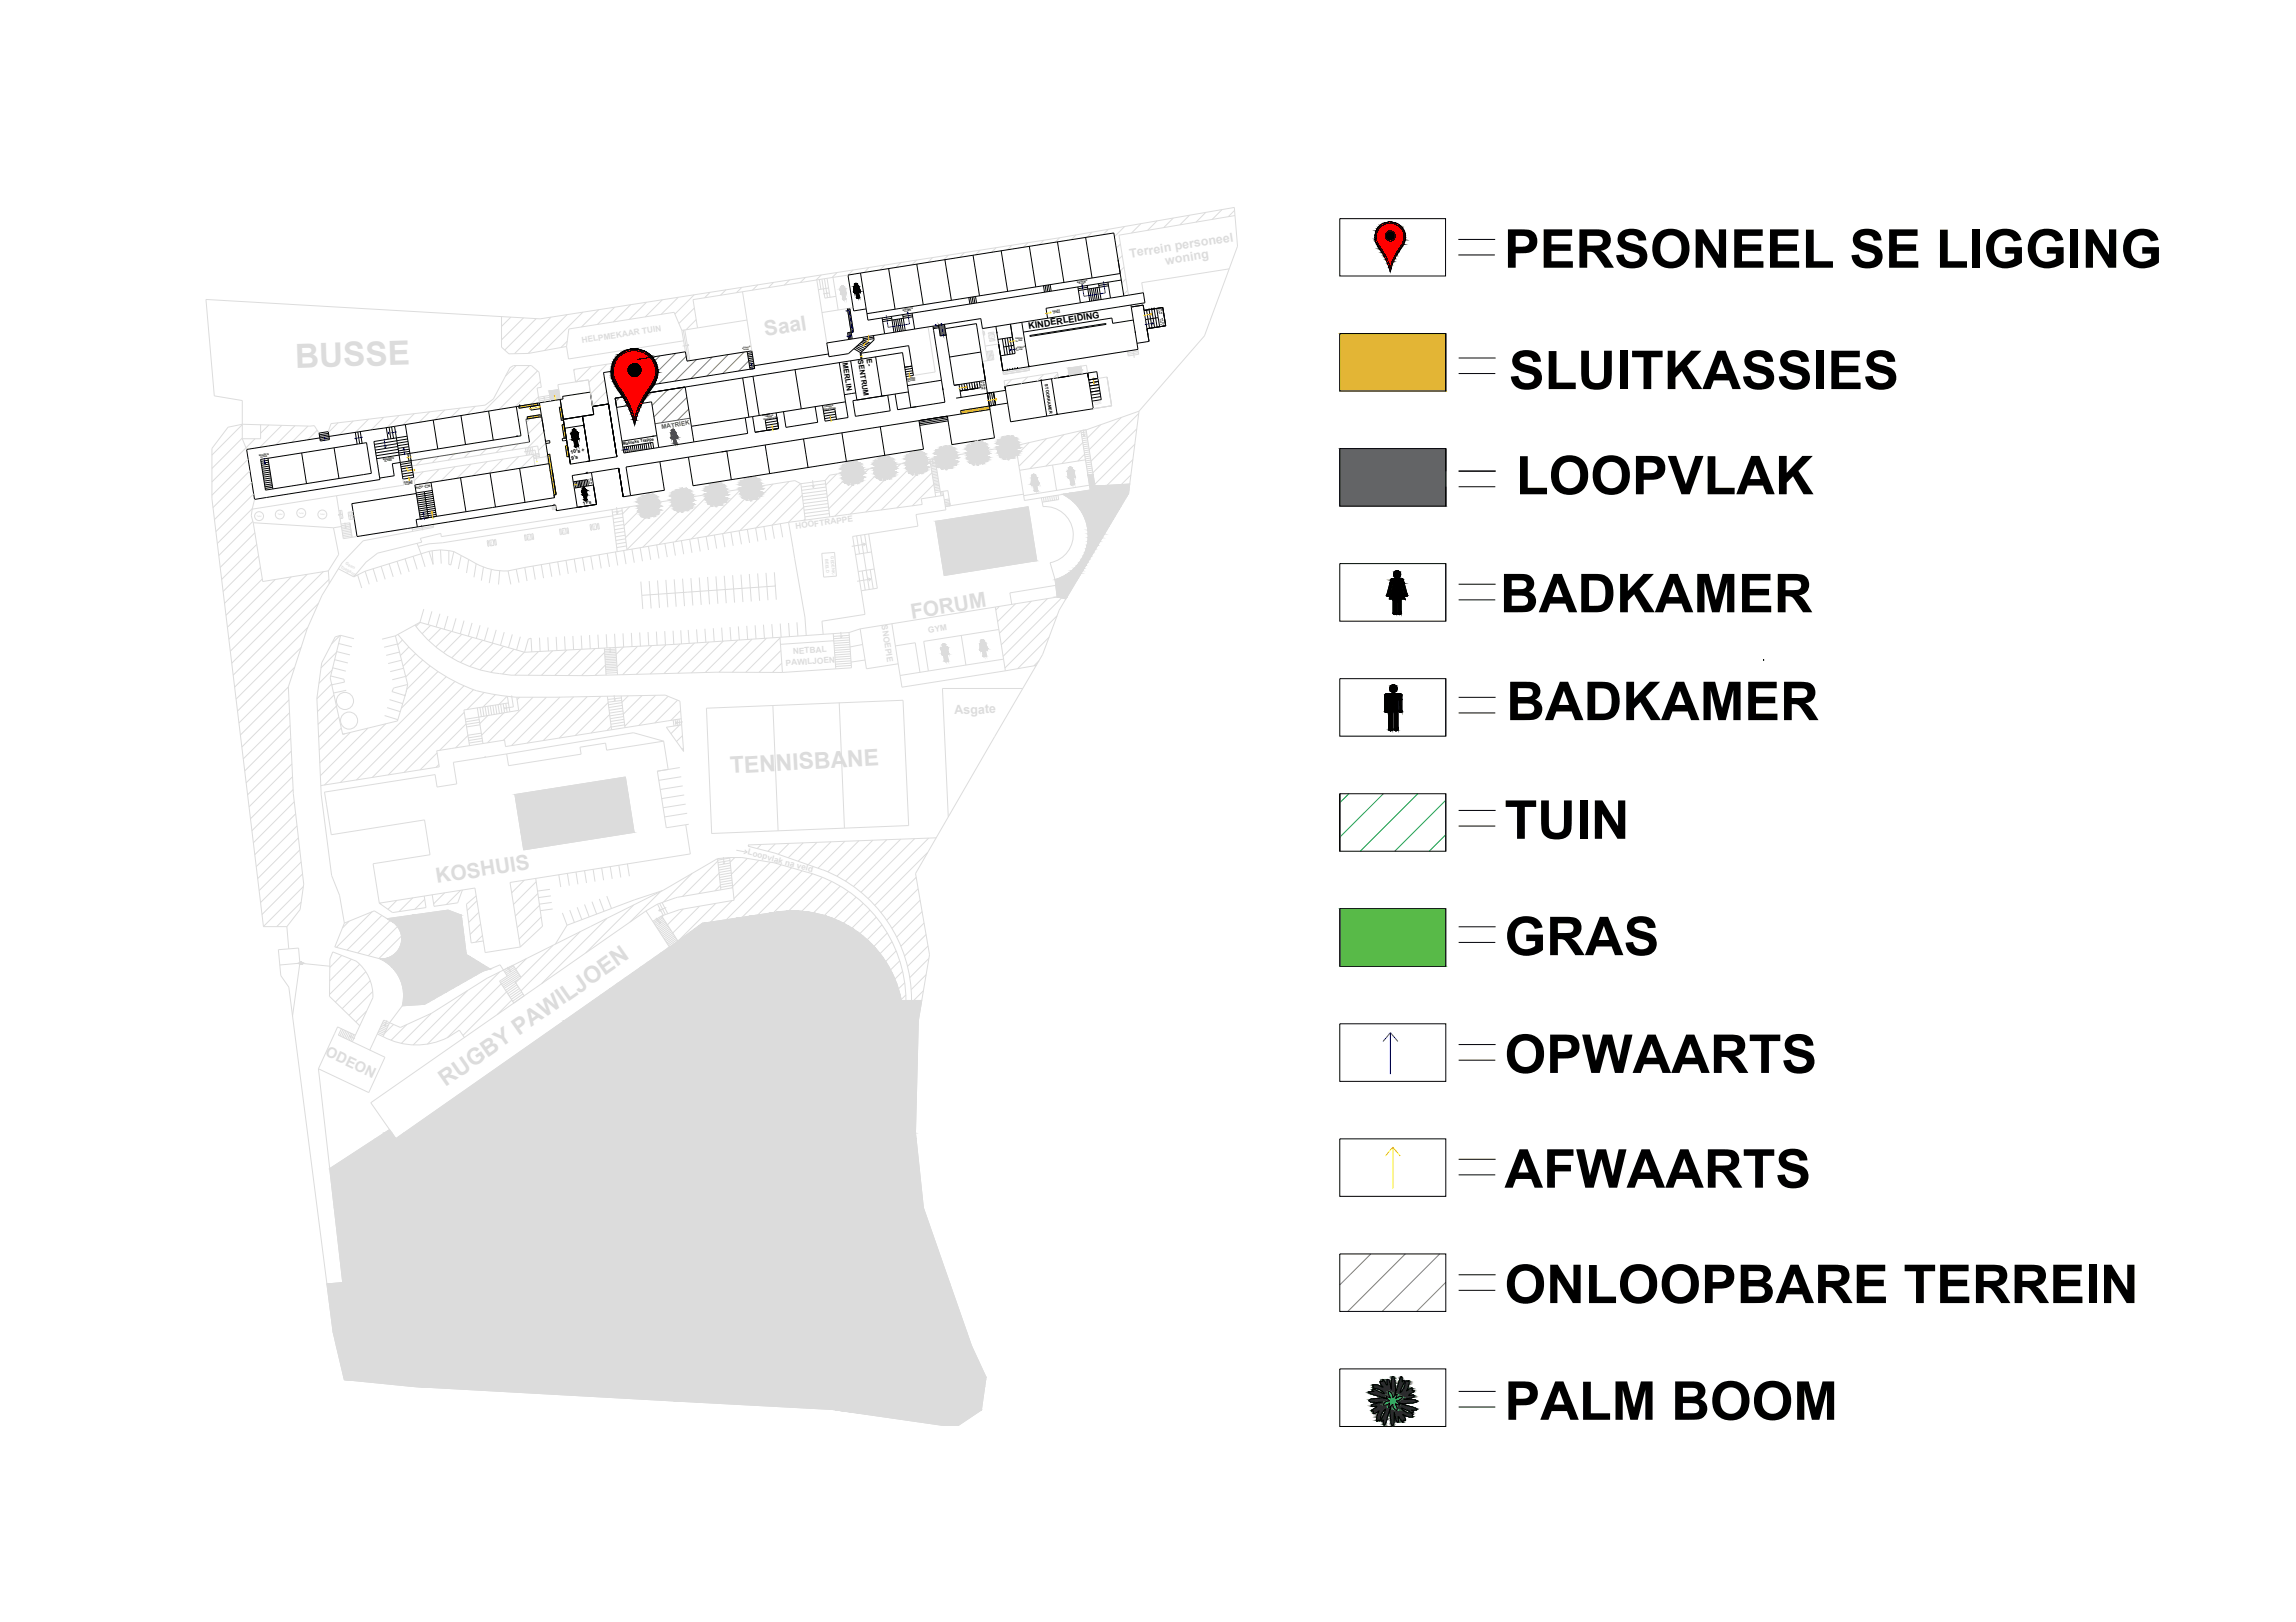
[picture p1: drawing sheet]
<svg xmlns="http://www.w3.org/2000/svg" width="297mm" height="210mm" viewBox="0 0 297 210" stroke-linecap="round" stroke-linejoin="round" font-family="sans-serif">
<defs><g id="words">
<g font-size="6.9">
<text x="194.6" y="34.6">PERSONEEL SE LIGGING</text>
<text x="195.2" y="50.4">SLUITKASSIES</text>
<text x="196.1" y="64">LOOPVLAK</text>
<text x="194.1" y="79.2">BADKAMER</text>
<text x="194.9" y="93.2">BADKAMER</text>
<text x="194.6" y="108.5">TUIN</text>
<text x="194.6" y="123.6">GRAS</text>
<text x="194.6" y="138.8">OPWAARTS</text>
<text x="194.6" y="153.7">AFWAARTS</text>
<text x="194.6" y="168.6">ONLOOPBARE TERREIN</text>
<text x="194.6" y="183.7">PALM BOOM</text>
</g>
<text font-size="1.2" x="133.1" y="42.6" transform="rotate(-9 133.1 42.6)">KINDERLEIDING</text>
<g font-size="1">
<text x="109" y="47" transform="rotate(81 109 47)">MERLIN</text>
<text x="111" y="46.6" transform="rotate(81 111 46.6)">SENTRUM</text>
<text x="112.1" y="46.5" transform="rotate(81 112.1 46.5)">E-</text>
</g>
<text font-size=".8" fill="#545454" x="85.6" y="55.5" transform="rotate(-9 85.6 55.5)">MATRIEK</text>
<g font-size=".7">
<text x="73.8" y="58.7" transform="rotate(-8 73.8 58.7)">10's +</text>
<text x="73.9" y="59.5" transform="rotate(-8 73.9 59.5)">9's</text>
</g>
<text font-size=".6" x="75.4" y="65.3" transform="rotate(-9 75.4 65.3)">11's</text>
<g font-size=".5">
<text x="135.2" y="49.7" transform="rotate(81 135.2 49.7)">STOORKAMER</text>
<text x="80.6" y="57.6" transform="rotate(-9 80.6 57.6)">Matrieks Trappe</text>
</g>
<g font-size=".3">
<text x="116.8" y="40.2" transform="rotate(-9 116.8 40.2)">BOONSTE</text>
<text x="117" y="40.4" transform="rotate(-9 117 40.4)">VLOER</text>
<text x="136.2" y="40.4" transform="rotate(-9 136.2 40.4)">GROND</text>
<text x="136.3" y="40.6" transform="rotate(-8 136.3 40.6)">VLOER</text>
<text x="139.4" y="36.6" transform="rotate(-9 139.4 36.6)">BOONSTE</text>
<text x="139.6" y="36.8" transform="rotate(-9 139.6 36.8)">VLOER</text>
<text x="131.4" y="43.9" transform="rotate(-8 131.4 43.9)">GROND</text>
<text x="131.4" y="44.2" transform="rotate(-8 131.4 44.2)">VLOER</text>
<text x="106.5" y="53.1" transform="rotate(-9 106.5 53.1)">VERDIEPING</text>
<text x="106.7" y="52.7" transform="rotate(-9 106.7 52.7)">TWEEDE</text>
<text x="117.3" y="49.2" transform="rotate(-9 117.3 49.2)">GROND</text>
<text x="117.4" y="49.4" transform="rotate(-9 117.4 49.4)">VLOER</text>
<text x="126.9" y="49.5" transform="rotate(80 126.9 49.5)">VLOER</text>
<text x="127.2" y="49.4" transform="rotate(80 127.2 49.4)">GROND</text>
<text x="33.5" y="59" transform="rotate(-10 33.5 59)">BOONSTE</text>
<text x="33.7" y="59.3" transform="rotate(-10 33.7 59.3)">VLOER</text>
<text x="49.6" y="59.5" transform="rotate(-10 49.6 59.5)">BOONSTE</text>
<text x="49.7" y="59.8" transform="rotate(-10 49.7 59.8)">VLOER</text>
<text x="98.8" y="54.4" transform="rotate(-9 98.8 54.4)">VERDIEPING</text>
<text x="98.9" y="54" transform="rotate(-8 98.9 54)">TWEEDE</text>
<text x="52.3" y="62.6" transform="rotate(-9 52.3 62.6)">GROND</text>
<text x="52.4" y="62.8" transform="rotate(-10 52.4 62.8)">VLOER</text>
</g>
<g font-size=".3" fill="#dcdcdc">
<text x="141.5" y="52.2" transform="rotate(-9 141.5 52.2)">GROND</text>
<text x="141.6" y="52.4" transform="rotate(-9 141.6 52.4)">VLOER</text>
</g>
<g font-size=".2">
<text x="149.9" y="39.9" transform="rotate(81 149.9 39.9)">VLOER</text>
<text x="150.1" y="41.3" transform="rotate(81 150.1 41.3)">VLOER</text>
<text x="150.1" y="39.9" transform="rotate(82 150.1 39.9)">GROND</text>
<text x="150.3" y="41.1" transform="rotate(81 150.3 41.1)">BOONSTE</text>
<text x="82.5" y="45.9" transform="rotate(-9 82.5 45.9)">BOONSTE</text>
<text x="82.6" y="46.2" transform="rotate(-9 82.6 46.2)">VLOER</text>
<text x="96.1" y="45.1" transform="rotate(-9 96.1 45.1)">BOONSTE</text>
<text x="96.2" y="45.4" transform="rotate(-9 96.2 45.4)">VLOER</text>
<text x="131.5" y="45.1" transform="rotate(-9 131.5 45.1)">BOONSTE</text>
<text x="131.5" y="45.4" transform="rotate(-9 131.5 45.4)">VLOER</text>
<text x="53.7" y="63.1" transform="rotate(-9 53.7 63.1)">BOONSTE GROND</text>
<text x="53.9" y="63.3" transform="rotate(-9 53.9 63.3)">VLOER</text>
<text x="55" y="63.1" transform="rotate(-9 55 63.1)">VLOER</text>
<text x="76.1" y="62" transform="rotate(81 76.1 62)">VLOER</text>
<text x="76.4" y="61.8" transform="rotate(81 76.4 61.8)">GROND</text>
</g>
</g></defs>
<!-- layer: Mure -->
<g fill="none" stroke="#dcdcdc" stroke-width=".13">
<path d="M79.5 39.8l-2.2 2.2M81.6 39.4l-2.2 2.3M83.6 39.1l-2.2 2.2M85.7 38.8l-2.2 2.2M87.8 38.5l-2.3 2.2M89.8 38.1l-2.5 2.5M89.8 39.9l-2 2M91.9 37.8l-.7 .7M93.9 37.5l-.7 .7M96 37.2l-.7 .7M98 36.9l-.7 .7M100.1 36.5l-.7 .7"/>
<path d="M102.1 36.2l-.6 .7M104.2 35.9l-.7 .7M106 36.2l.2 1.2M106.3 35.6l-.7 .6M106.3 36.2l.4 2.4M106.7 36.1l.4 2.4M107 36.1l.4 2.4M107.2 37.3l-1.3 .2M107.8 35.9l-18.1 2.9M108.3 35.3l-.6 .6M110.4 34.9l-.7 .7M110.4 39.8l-2 .3"/>
<path d="M112.4 34.6l-.6 .7M114.5 34.3l-.7 .6M116.5 34l-.6 .6M118.6 33.7l-.6 .6M120.6 33.3l-.6 .7M122.7 33l-.6 .6M124.8 32.7l-.7 .6M126.8 32.4l-.6 .6M128.9 32.1l-.6 .6M130.9 31.7l-.6 .6M133 31.4l-.6 .6M135 31.1l-.5 .6"/>
<path d="M137.1 30.8l-.6 .5M139.2 30.4l-.6 .6M141.3 30l-.7 .7M143.4 29.7l-.7 .7M144.9 31.6l-.5 .5M145.2 33.1l-.6 .5M145.4 34.6l-.5 .5M145.5 29.3l-1.3 1.3M145.7 36.1l-.6 .5M145.9 37.6l-.5 .5M147.6 29l-1.2 1.2M147.7 36.6l.2 1.3"/>
<path d="M149.7 28.6l-1.2 1.2M151.8 28.2l-1.2 1.2M153.9 27.9l-1.3 1.2M156 27.5l-1.3 1.3M158.1 27.1l-1.3 1.3M159.7 26.8l.1 1.1M159.7 27.2l-.8 .8M159.8 27.9l-15 2.5 .1 .5M159.8 27.9l.3 4M31.3 56.8l.6 1.4M31.3 56.7l-3.9 3.9M31.3 55l-3.9 3.9"/>
<path d="M32.1 59.4l-4.7 4.7M33 56.8l-5.6 5.6M34.8 55l-1.1 1.1M36.5 55l-2.9 2.9M38.2 55.1l-2.5 2.5M39.8 55.1l-2.1 2.1M41 55.7l-1.2 1.2M43.7 54.7l-1.2 1.3M45.7 54.5l-1.8 1.8M47.7 54.2l-1.7 1.8M49.7 54l-1.7 1.6M51.6 53.8l-1.5 1.5"/>
<path d="M53.6 53.5l-1.5 1.5M54.7 59.4l-.8 .8M55.6 53.3l-1.4 1.4M56.7 59.1l-.8 .8M57.5 53.1l-1.2 1.2M58.8 58.7l-.8 .9M59.5 52.8l-1.1 1.2M60.9 58.4l-.9 .8M61.5 52.6l-1.1 1.1M62.9 58.1l-.8 .8M63 59.7l-1.8 1.9M65 57.8l-.8 .8"/>
<path d="M65.1 59.4l-1.9 1.8M66.1 41l-1.2 1.2M66.8 47.3l-1.4 1.4M67.1 57.4l-.9 .8M67.1 59.1l-1.8 1.8M67.7 41.1l-2.8 2.9M68.5 47.3l-6 6M68.6 54.2l-.5 .4M69 58.9l-1.6 1.7M69.4 41.2l-4.1 4.1M69.6 48l-5 5M69.7 51.3l-1 1"/>
<path d="M69.9 49.4l-3.3 3.2M70.1 54.3l-1.8 1.8M70.4 55.8l-2.1 2.1M70.6 57.3l-.9 1M70.9 58.8l-.3 .3M71.1 51.2l-1.4 .2M71.2 51.4l-1.5 .3M71.2 51.7l-1.4 .2M71.3 41l-4.7 4.8M72.2 49.8l.3 1.9M72.3 50.4l-1.3 .2 .2 1.3M73.4 40.7l-5.1 5"/>
<path d="M73.4 44.2l-.8 .8M75.4 40.4l-5 5M76.1 49.2l.3 1.5M77.5 40.1l-2.3 2.2M88.4 42.7l.7 4M88.5 44.7l-.3-1.9-1-2.4-13.6 2.2-.3 2.2M90.1 41.4l-1.3 1.3M90.2 42.4l-1.6 .3 .7 4M96.6 41.4l.7 4M118.6 59.7l-6.6 6.6M120.1 42.3l.9 5.8-2.8 .5M120.3 59.7l-6.3 6.3"/>
<path d="M121 59.3l10.4-1.6 8.4-2 .6 3.7M127.1 42.5l.5 3M133 48.8l-.9 .8M133.1 47.5l.1 .4-3.4 .5-.1-.4M133.1 57.3l-1.5 1.5M135 48.5l-.8 .8M135.4 56.8l-3.6 3.5M136.8 48.2l.1 .7-.1-.7-6.9 1.1 .1 .7 .9-.9M136.8 48.4l-.6 .6M137.7 56.2l-4.5 4.4M139.8 55.8l-4.5 4.5M140.1 57.3l-2.7 2.7"/>
<path d="M140.3 58.8l-.9 .9M142.4 55l-1.7 1.7M143.2 48.8l.6 3.7-2.4 .4M145.1 54l-4.2 4.2M146.6 59.5l-3.4 3.3M146.8 57.5l-5.2 5.2M147.1 55.5l-5.7 5.7M147.3 53.5l-6.2 6.2M147.4 53.2l-6.9 2.4M32.3 60.9l-4.7 4.8M32.6 62.4l-4.9 4.8M32.6 65.9l-.1 .8"/>
<path d="M32.6 65.8l-4.5 4.5M32.7 67.5l-4.4 4.4M32.8 67.6l1.2 7.7 8.5-1.4M32.8 63.9l-4.9 4.9M32.9 64.6l-.3 1.3M33 68.9l-4.5 4.5M33.2 70.4l-4.5 4.6M33.5 71.9l-4.6 4.6M33.7 73.4l-4.7 4.7M33.9 74.9l-4.7 4.7M35.6 75l-6.2 6.2M37.7 74.7l-8.1 8"/>
<path d="M39.7 74.3l-9.9 10M41.2 78.1l-10.8 10.8M41.8 74l-11.8 11.8M42.5 73.9l.1 1.6M42.6 75l-12.4 12.4M43.1 68.3l.7 3.4-1.3 2.2M43.5 64.2l-10.9 1.7M46.3 74.4l.5 1.7M47.2 73.9l.6 1.7M47.2 73.9l-1.4 .8M48.3 73.6l.5 1.7M49.3 73.3l.5 1.7"/>
<path d="M50.3 73l.6 1.7M51.4 72.6l.5 1.7M52.4 72.3l.5 1.7M53.4 72l.6 1.7M53.5 61.8l.2 1M54 70.3l1 3.1M54.8 61l-1.2 1.2M54.8 78.8l-.4 1.7-.6 .6M55.5 71.3l-8.3 2.6M55.9 79.1l-.5 1.7M55.9 71.3l.1 1.7-.5-1.7M55.9 71.3h-.4"/>
<path d="M56.1 68.1l-2.8 .4M56.8 60.7l-1.8 1.9M56.9 79.4l-.5 1.7M57 71.2l-1.1 .1M57 71.2l.1 1.7M57 71.2l1.1 .1M58 79.7l-.5 1.7M58.1 71.3v1.7l.2 .1 .4-1.7M58.1 71.3l.6 .1M58.7 71.4l1 .5M58.9 60.4l-1.8 1.8M59.7 71.9l.9 .5"/>
<path d="M59.7 71.9l-.4 1.7M60.6 72.4l1 .5-.3 1.8M60.6 72.4l-.2 1.8M60.9 60.1l-1.8 1.8M62.5 73.4l-.2 1.7M63.6 73.7l-.3 1.8M64.1 69.8h-.1M64.7 73.9l-.2 1.7M66.8 73.7l.3 1.7M67.9 73.4l34.1-5.8 2.1 12.3 .2 2.3M67.9 73.4l.3 1.8M67.9 73.4l-2.2 .5 .4 1.7"/>
<path d="M68.9 69.1h-.1M69 73.3l.3 1.7M70 73.1l.3 1.7M71.1 72.9l.3 1.7M72.2 72.7l.3 1.8M73.2 72.5l.3 1.8M73.5 68.3h-.2M74.3 72.3l.3 1.8M75.4 72.2l.3 1.7M76.4 72l.3 1.7M77.4 67.7l-.1 .1M77.5 71.8l.3 1.8"/>
<path d="M78.6 71.6l.3 1.8M79.3 66.8l-22 3.4-1.8 .2-1.4 .3M79.6 71.4l.3 1.8M80.5 66.1l-1.3 .2M80.5 66.5l-1.2 .2M80.7 71.2l.3 1.8M81.8 71.1l.3 1.7M82.8 70.9l.3 1.7M82.9 75.3l.3 3.5M83.9 70.7l.3 1.7M84 75.2l.2 3.5M85 70.5l.3 1.8"/>
<path d="M85.1 75.1l.2 3.6M86 70.3l.3 1.8M86.1 75l.3 3.6M87.1 70.2l.3 1.7M87.2 75l.3 3.5M88.2 70l.3 1.7M88.3 74.9l.3 3.5M89.2 69.8l.3 1.7M89.4 74.8l.2 3.6M90.3 69.6l.3 1.8M90.5 74.7l.2 3.6M91.4 69.4l.3 1.8"/>
<path d="M91.5 74.7l.3 3.5M92.4 69.2l.3 1.8M92.6 74.6l.3 3.5M93.5 69.1l.3 1.7M93.7 74.5l.3 3.6M94.6 68.9l.3 1.7M94.8 74.4l.2 3.6M95.6 68.7l.3 1.7M95.9 74.4l.2 3.5M96.7 68.5l.3 1.8M96.9 74.3l.3 3.5M97.8 68.3l.3 1.8"/>
<path d="M98 74.2l.3 3.6M98.8 68.1l.3 1.8M99.1 74.1l.3 3.6M99.9 68l.3 1.7M100.2 74.1l.2 3.5M100.3 75.8h.1M100.3 75.8l-17.3 1.2M101 67.8l.3 1.7M102.8 62.2l.8 .4M107.3 61.5l-.5 .7M108.3 61.3l-1.5 1.5M110.3 61l-3.3 3.3"/>
<path d="M110.8 69.3l.4 2.4M111.3 69.3l1.2 7M111.5 73.9l.4 2.5M111.9 69.2l.3 2.3M112.4 60.7l-5.2 5.1M112.4 69.1l1.1 7-2.1 .4M112.6 73.7l.4 2.5M112.8 71.4l-2.1 .4M113.1 73.6l-2.1 .4M114.4 60.4l-6.4 6.4M116.5 60l-6.5 6.5M120.6 61.2l-4.6 4.5"/>
<path d="M120.8 62.7l-2.8 2.8M121 64.2l-.1 .1M121 64.3l-1.8 .3 .1 .7-9.6 1.3M121.8 63.6l.1 .5M122.9 65.1v.2l-.6 .1M129.3 78.5l-.5 .4M131.4 78.1l-2.3 2.3M133.4 77.8l-4.1 4.1M135.5 77.5l-6 5.9M136.5 75l.3 2.3M136.6 75.8l-6 .9 .3 1.5M136.8 79.7l-6.8 6.7"/>
<path d="M136.8 77.3l-8 1.3M136.8 77.3l1.1 .2M137.3 77.4l-7.5 7.5M141.4 61.4l.3 1.5 4.5-.3M146.3 61.5l-1.2 1.2M37.3 88.9l-6.2 6.2M37.4 90.6l-6.1 6.1M37.5 92.2l-6 6M37.5 93.9l-5.8 5.9M37.6 95.5l-5.8 5.8M37.7 97.2l-5.7 5.7M37.8 98.9l-5.6 5.5"/>
<path d="M38.1 86.3l-7.2 7.3M39 83.8l-8.3 8.2M39.8 81.2l-9.3 9.3M42.8 87.5l1.7 .4 .1 .4-1.7 .3h.1M42.9 88.5l-1.9 1.9M43 86.7l-1.7 1.7M43 86.4l1.7 .5M43.2 89.9l-2.1 2.2M43.3 85.4l1.7 .4M43.5 91.4l-2.4 2.3M43.5 84.4l-2 2M43.6 84.3l1.7 .4"/>
<path d="M43.8 83.3l1.7 .4M43.8 92.8l-2.6 2.6M44 82.3l-1.1 1M44.2 94.2l-2.9 2.9M44.6 95h-.3M44.8 89.3l-1.6 .4M45.3 94.8l-3.9 3.9M45.8 82.7l-1.7-.5-1.4 5.5M47.6 94.2l-6.2 6.2M49.4 82.7l1.8-.4 1.5 6.3M49.8 92.6l1.7 .5M49.9 93.7l-7.9 7.9"/>
<path d="M50.1 91.6l1.7 .5M50.4 90.5l1.7 .6M51.4 83.3l-1.7 .5M51.7 84.4l-1.7 .4M52 85.4l-1.8 .5M52.1 82.8l-.6 .6M52.2 86.5l-1.7 .4M52.4 90h.1M52.5 87.5l-1.8 .5M52.6 89.5h.1M52.7 88.6l-1.7 .4-.3 .5 1.7 .5M52.7 88.6l-.1 .9"/>
<path d="M52.9 83.7l-1.1 1.1M53.8 84.6l-1.6 1.6M54.7 85.4l-2.2 2.2M55.7 86.2l-3.1 3M55.7 80.9l-1.1 1.1M56.5 97.4l-2.1 2.2M56.7 86.9l-4.8 4.7M56.8 98.9l-.4 .4M57.1 81.3l-1.6 1.6M57.7 87.6l-13.7 13.7M58.4 96.9l-1.9 .3 .3 2-15.3 2.5M58.4 81.7l-2 2"/>
<path d="M58.9 88.2l-12.8 12.7M59 80l-.5 1.7M59.7 82.1l-2.3 2.4M60 88.7l-11.8 11.9M60 80.3l-.5 1.7M60.1 92.2l-7.8 7.8M60.3 93.7l-3.4 3.4M60.5 95.2l-1.6 1.6M61.1 80.6l-.5 1.7M61.1 82.5l-2.7 2.6M61.3 89.2l-11.1 11.1M62.1 80.9l-.5 1.7"/>
<path d="M62.4 82.9l-2.8 2.8M62.6 89.6l-2.2 2.2M63.1 92.6l-1 1M63.2 81.2l-.5 1.7M63.8 83.2l-3 3.1M64.1 89.9l-1.6 1.6M64.2 81.5l-.5 1.7M65.1 83.6l-3 3.1M65.2 92.2l-2.9 2.9M65.2 81.8l-.5 1.7M65.6 90.1l-1 1.1M66.3 82.1l-.5 1.7"/>
<path d="M66.5 84l-3 3M67.2 90.2l-.3 .3M67.3 82.4l-.5 1.7M67.8 84.4l-2.8 2.8M69 90.2l-5.9 5.9M69.7 84.3l-3.1 3.1M69.8 82.5l.1 1.8M70.7 90.2l-5.6 5.6M70.9 82.5l.1 1.8M71.5 84.2l-3.2 3.2M72 82.4v1.8M72.4 90.2l-6.2 6.3"/>
<path d="M73 82.4l.1 1.7M73.3 84.1l-3.3 3.3M74.1 82.3l.1 1.8M74.2 90.2l-6 6M75.2 84l-3.4 3.4M75.2 82.3l.1 1.7M76 90.1l-5.7 5.7M76.3 82.2l.1 1.8M77 83.9l-3.5 3.5M77.4 82.1v1.8M77.7 90.1l-5.4 5.4M78.2 84.4l-3 3"/>
<path d="M78.3 86.1l-1.3 1.3M78.4 82.1l.1 1.7M78.7 90.9l-4.3 4.3M78.9 92.5l-2.4 2.4M79.1 94l-.6 .5M79.5 82l.1 1.8M79.7 84l-1.5 .1M79.7 84.2l-1.5 .1M79.7 84.4l-1.5 .1M79.7 84.6l-1.5 .1M79.7 84.9h-1.5M79.7 85.1h-1.4"/>
<path d="M79.7 85.3l-1.4 .1M79.8 85.5l-1.5 .1M79.8 85.7l-1.5 .1M79.8 85.9l-1.5 .1M79.8 86.1l-1.5 .1M79.8 86.4h-1.4M79.8 86.6h-1.4M79.9 86.8l-1.5 .1M79.9 87l-1.5 .1M80.4 90.1l.5 4.1M80.4 90.3l-1.8 .2M80.4 90.6l-1.7 .3"/>
<path d="M80.5 90.9l-1.8 .3M80.5 91.3l-1.7 .3M80.6 91.6l-1.8 .3M80.6 82l.1 1.7M80.6 92l-1.7 .3M80.6 92.4l-1.7 .2M80.7 83.7l-1 1M80.7 92.7l-1.8 .3M80.7 93.1l-1.7 .3M80.8 93.4l-1.8 .3M80.8 93.8l-1.7 .3M81.3 90.1l-.8 .8"/>
<path d="M81.7 81.9l.1 1.8M81.9 94.8l4 1.1M82.5 83.6l-2.7 2.7M82.8 81.8l.1 1.8M83.1 90l-2.5 2.4M83.8 81.8l.1 1.8M84.3 83.6l-3.8 3.7M84.8 90l-4 4M84.9 81.7l.1 1.8M86 81.7l.1 1.8M86.1 83.5l-3.8 3.8M86.4 90.1l-3.7 3.8"/>
<path d="M87.1 81.6l.1 1.8-19.3 1 .5-1.7 .3-.1 .1 1.8M87.7 90.6l-3 3M87.9 93.8l-1.1 1.1M88 83.3l-3.9 3.9M88 92l-1.2 1.2M88.1 81.6l.1 1.7M88.2 93.8l.2 3.4-2.2-3.1 1-.1M88.3 95.2l-.8 .8M88.4 96.8l-.2 .2M89 81.5l.2 1.8M89.8 83.2l-3.9 4M90.1 81.4l.1 1.8"/>
<path d="M91.2 81.4l.1 1.7M91.7 83.1l-4 4M92.3 81.3l.1 1.7M93.4 81.2l.1 1.8M93.6 83l-4.1 4.1M94.4 81.1l.2 1.8M95.4 82.8l-4.2 4.2M95.5 81.1l.1 1.7M96.6 81l.1 1.7M97.3 82.7l-4.3 4.3M97.7 80.9l.1 1.8M98.8 80.8l.1 1.8"/>
<path d="M99.2 82.6l-4.5 4.4M99.9 80.8l.1 1.7M100.9 82.6l-4.4 4.4M100.9 80.7l.2 1.8M101 84.2l-2.8 2.8M101.1 85.8l-1.2 1.2M102 80.6l.1 1.8M103.1 80.5l.1 1.8M107.9 82.9l-6.9 .5M109.8 81.9l-8.9 .6M124.4 82.2l.6 3.9M129.2 81.5l-9.7 1.5"/>
<path d="M129.8 85.3l-9.7 1.5M134.1 86.1l-4 .7M134.4 85.5l-.6 .7M135.7 82.5l-4 4M37.8 100.5l-5.4 5.5M37.9 102.2l-5.3 5.3M38.1 103.8l-5.3 5.3M38.2 105.3l-5.2 5.3M38.4 106.9l-5.2 5.2M38.6 108.4l-5.3 5.3M38.8 110l-5.3 5.2M39 116.8l-3.2 3.1"/>
<path d="M39 111.5l-5.3 5.3M39.1 113.1l-5.2 5.2M39.3 114.7l-5.2 5.2M45.2 119.2l-.9 .9M48.1 118l-4.6 4.6M49.3 116.8l-.1 .2M49.4 118.5l-4.5 4.5M50.1 118.9l7.9-1.1 1.7 .6 .6 5.1 3.1 1.9-.9 .3-7.6 4.3-2.9 .2M50.5 119.1l-4.2 4.2M50.5 119.1a2.61 2.61 0 0 1 1.4 3 2.61 2.61 0 0 1-2.7 2M50.5 119.1l-2.1-1.2-3.8 1.6M51.3 116.5l-1.1 1.2"/>
<path d="M51.4 119.9l-3.8 3.8M53.4 116.2l-1.8 1.8M54.9 116l.2 1.5-4.3 .6-1.7-1.2M54.9 116.4l-1.2 1.3M57.5 115.5l-1.4 1.5M59.6 115.2l-1.9 1.9M59.8 115.2l-.6 1.6-3 .5-.3-1.5M61.6 115.9l-1.3 1.1 .7 5 1.5-.2M61.7 116.6l-1.3 1.2M61.9 118.1l-1.3 1.3M62.2 119.6l-1.4 1.3M67.8 113.9l-1.6 1.6"/>
<path d="M69.3 113.7l.9 6.2-2.9 2.7M69.4 114.1l-3 2.9M69.6 115.6l-2.9 2.9M69.8 117.2l-2.9 2.8M70 118.7l-2.9 2.8M71.1 115.1l-1.6 .2M71.3 115.9l-1.6 .3M71.4 116.8l-1.6 .2M71.5 117.6l-1.6 .3M72.3 113.2l.2 1.6M72.8 118.1l.6 1.6M73.4 119.7l-1.6 2.5"/>
<path d="M73.4 113l.3 1.6M73.7 117.8l.6 1.6M74.5 112.8l.3 1.6M74.7 117.4l.6 1.6M75.6 112.7l.3 1.6M75.6 117l.6 1.7M76.6 116.7l.6 1.6M76.7 112.5l.3 1.6M77.5 116.3l.6 1.6M77.8 112.3l.3 1.6M78.5 116l.6 1.6M78.5 118.8l-8.4 8.5"/>
<path d="M78.9 112.1l.3 1.6M80.1 112l.2 1.6M81.2 111.8l.2 1.6M82 117.1l-6.2 6.2M85.4 115.4l-3.9 3.9M85.6 118.5l.1 .1M85.7 118.6l-1.1 .8M85.7 115.3l-3.6 1.1-8.7 3.3M85.8 118.8l-1.1 .7M85.9 118.4l-.2 .2M85.9 119l-1.1 .7M86 119.1l-1.1 .8"/>
<path d="M86.1 119.3l-1.1 .8M86.2 119.5l-1.1 .8M86.3 119.7l-1.1 .7M86.4 119.8l-1.1 .8M88.1 100.5l-2.9 .5M88.3 101.7l-2.9 .5M88.4 117.6l-2.1 2.1M88.5 102.9l-2.9 .4M88.7 104.1l-2.9 .4M88.9 105.2l-2.9 .5M89.5 113l-3.7 3.7M90.5 117.3l-3.5 3.4-1.1 .8"/>
<path d="M90.8 119.5l-3.1 2.3M92.6 116.9l-4.9 4.9M92.9 111.4l-4.6 4.6M93 113l-2.6 2.7M93.2 114.6l-.7 .7M94.7 116.6l-2.8 2.7M95.1 111l-.6 .6M96.7 111.1l-2.1 2M98.2 111.3l-3.4 3.4M98.5 109.3l-.5 .5M99.7 111.6l-4.7 4.7M100.3 109.2l-1 1"/>
<path d="M101.1 111.9l-7.1 7.1M102.1 109.1l-1.4 1.4M102.4 112.3l-6.4 6.4M103.8 112.7l-5.8 5.7M103.9 109.1l-1.9 1.9M105.1 113.1l-5 5M105.7 109l-2.4 2.4M106.4 113.5l-4.4 4.4M107.5 108.9l-3 3M107.6 114.1l-3.9 3.8M108.7 114.7l-3.5 3.4M109.3 108.9l-3.5 3.4"/>
<path d="M109.8 115.4l-3.2 3.1M110.8 116.1l-2.9 2.8M111.1 108.8l-4 4M111.7 116.9l-2.6 2.6M112.6 117.8l-2.4 2.3M112.9 108.7l-4.6 4.7M113.4 118.7l-2.2 2.1M114.1 119.7l-1.9 1.9M114.7 108.7l-5.3 5.3M116.5 108.6l-6.1 6.1M118.3 108.5l-6.9 7M118.5 113.5l-4.5 4.6"/>
<path d="M118.8 115l-4.1 4.1M119 116.5l-3.6 3.6M119.3 118l-3.3 3.3M119.5 119.5l-2.9 3M120 110.3l-6.8 6.9M120.1 108.5l-7.8 7.8M36 122.9l.3 3.4 1.1 1.4M37.4 122.8l1.2-.1 .2 1.9M38.8 124.6l-1 6.9M38.8 124.6l-2.6 .3M38.8 124.6l3.9 .4M42.7 124.1l-.1 4.8 3.9 3.8"/>
<path d="M43 123.2l3.1 1.2M43.3 122.5l5.9 1.6M44.2 123.6l-1.5 1.6M45.5 124.1l-2.9 2.8M46.5 124.8l-3.9 3.9M47.3 125.7l-3.9 4M47.4 130.8l-1.4 1.4M47.9 126.9l-3.6 3.6M48.2 128.3l-3.1 3.1M48.2 129.1l-.9 2M49.6 134.1a9.1 9.1 0 0 0 9.8-.8l.7 1M50.9 132.6l-1.1 1.1"/>
<path d="M52 121.1l-3 2.9M52.6 132.6l-2 2M55.8 131.1l-3.9 3.9M60.5 128.2l-7 7M62.4 121.1l-.9 .8M64.6 125.8l-9.3 9.3M64.9 127.3l-7.1 7M65.2 127.9l1.4-.9 .1 .2-1.3 1M66.2 129.4l-1.9 1.9M66.4 125l-1.1 .7M66.6 125.2l-1.2 .7M66.7 125.4l-1.2 .7"/>
<path d="M66.8 125.6l-2.2 1.4M66.9 127.4l-1.4 1-5.6 5.6M66.9 125.7l-2.2 1.5M67 127.7l-1.3 .9M67.1 125.9l-2.2 1.4M67.2 126.1l-2.2 1.4M67.2 127.9l-1.4 .9M67.3 126.3l-2.2 1.4M67.3 128.2l-1.3 .9M67.4 126.5l-.7 .7M67.5 128.4l-1.3 .9M67.7 128.6l-1.4 1"/>
<path d="M67.8 128.9l-1.3 .9M68.1 124l-1.4 1.4M71.6 122.3l-4.2 4.2M75 120.6l-7.6 7.6M86.6 120l-1.1 .8M86.7 120.2l-1.1 .8M86.8 120.4l-1.1 .7M86.9 120.6l-1.1 .7M87.1 120.9l-1.1 .8M87.3 121.1l-1.1 .8M87.4 121.3l-1.1 .7M87.5 121.4l-1.1 .8"/>
<path d="M87.6 121.6l-1.1 .8M87.7 121.8l-1.1 .8M114.8 120.7l-1.7 1.8M115.4 121.9l-1.5 1.5M115.9 123.1l-1.3 1.3M116.4 124.3l-1.2 1.2M116.8 125.7l-1 1M117 127.2l-.8 .8M117.2 128.8l-.6 .6M119.5 128.2l-1.3 1.3M119.8 120.9l-2.8 2.8M119.8 126.1l-1.9 2"/>
<path d="M120.1 122.4l-2.7 2.7M120.2 124l-2.5 2.5"/>
<circle cx="33.5" cy="66.8" r=".58"/>
<circle cx="36.2" cy="66.6" r=".58"/>
<circle cx="39" cy="66.4" r=".58"/>
<circle cx="41.7" cy="66.6" r=".58"/>
<circle cx="44.6" cy="90.7" r="1.11"/>
<circle cx="45.2" cy="93.3" r="1.11"/>
<circle cx="38.9" cy="124.7" r=".14"/>
</g>
<!-- layer: 0 -->
<g fill="none" stroke="#dcdcdc" stroke-width=".13">
<path d="M96.1 37.8l.5 3.6-6.4 1-.5-3.6M105.7 36.3l1.3 8.1M108.2 38.4l.2 1.7-2.1 .3M108.2 38.4l-1.5 .2M108.8 37.4l-.1 .1 .1 .6v-.5M108.8 37.6h.1M108.9 37.6l.1 1.1M109.1 38h.1M109.1 38l.1 .7M109.2 38h.1M109.2 38l.1 .7M109.2 37.5l.2 1.2"/>
<path d="M109.2 37.5h.1M109.3 37.5h.1M109.3 37.5v.5M109.4 37.4l-.1-.1-.5 .1M109.4 37.4l.1 .6M109.4 37.9l-.1 .1M109.7 35.6l-1.9 .3 .4 2.5M144.9 30.9l1.1 7.3M159 34.8l-3.2 8.7-8.4 9.7-1.4 10.6-9 15.2-2.1 5.7-16.5 28.3 1.9 10.5-1.5 8.6-.4 14.5 1.1 9.7 6.2 17.9 1.9 4-.6 4.3-3 2h-2.1l-14.2-2.1-54.3-3-8.9-.9-1.4-6.1-5.7-44.7M159 34.8l-11.3 1.8M159.7 26.8l-22.6 4-67.2 10.5-43.3-2.5 1.1 12.4 3.6 .6v5h2.4v-1.8M160.1 31.9l-1.1 2.9"/>
<path d="M41.3 56l-.6-.9h-.6l-8.8-.2-1.8 .4-2.1 2.7v6.5l6.7 55.4h3M64.9 41v3.9l.9 .9 2.6-.1 4.9-.9 .3 1.7 14.8-2.4M68 58l.1 .9M68.2 57.9l.1 1M68.4 57.9l.1 1M68.6 57.9l.1 .9M68.8 57.8l.3 1.5M69 59l.7-.1v-.2l-16.3 2.6M69.1 59.3l.1 1M69.8 59.1l-.8 .1M69.8 52.1l-.3-1.9 .5-.1-.3-1.9-1-.9h-2.3l-.4 .3-2.2 4-1 .8-20 2.4-.3 1.1M69.8 59.2l-.2-1.5-16.3 2.6"/>
<path d="M70.7 59.1l.2 .9M70.9 59.1l-1.8 .2M74.4 47.8l-.2 .1M76.1 49.2l-3.9 .6M76.1 49.2l.6 3.4M76.5 47.5l-2 1.9M78.2 49.2l-1.8 1.8M78.5 50.7l-1.9 1.8M78.5 47.1l-2.3 2.4M78.7 52.2l-.1 .1M80.6 46.8l-1.2 1.2M82.4 46.5l-8.2 1.3 .3 1.6 1.6-.2"/>
<path d="M82.4 46.7l-1 1M88.5 44.7l.2 .8M88.6 42.7l-.4 .1M111 59.9l-.2 .8 .3-.4a.21 .21 0 0 1 0-.3 .21 .21 0 0 1 .2 0l-.1 .6 .3-.2v.2h.2l-.4 .3h.4l-.6 .2a.77 .77 0 0 1 .7 .2l-.8 .1-.3-.1 1.1 .5h-.3l.1 .2M111.1 60h-.2l-.1-.3-.4 1.1v-.9l-.1-.2-.1 .8-.1-.5-.1-.1-.1 .3-.2-.3v.1h-.2l.2 .3-.4-.1h-.3a.22 .22 0 0 0 .1 .3 .22 .22 0 0 0 .2 0l.5 .2-.8-.2M113.2 59.8v.2l-.3 .1 1.2 .4h-.9l-.3 .1 .2 .1h.6l-.6 .2 .3 .1-.3 .2 .1 .1v.1l.4-.2-.2 .7a.24 .24 0 0 0 .3-.1 .24 .24 0 0 0 0-.3l.3-.4-.3 .8M115.2 59.3l-.3 .8 .3-.5a.22 .22 0 0 1 0-.2 .22 .22 0 0 1 .3-.1l-.2 .7 .4-.2v.2h.1l-.3 .2 .3 .1-.1 .1-.5 .1a.8 .8 0 0 1 .8 .1l-.8 .2-.4-.1 1.2 .4-.3 .1v.2M115.2 59.3l-.2 .1v-.3l-.4 1.1v-.9l-.1-.2-.2 .8-.1-.6-.1-.1v.4l-.3-.4v.2h-.2l.2 .3-.4-.1h-.2a.23 .23 0 0 0 0 .2 .23 .23 0 0 0 .3 0 .37 .37 0 0 1 .4 .3l-.7-.2M117.3 59.2l.1 .1-.3 .1 1.1 .4h-.9l-.2 .1 .1 .1h.6l-.5 .1-.1 .1 .4 .1-.4 .2 .2 .1v.1l.3-.2-.1 .5v.2a.22 .22 0 0 0 .2-.1 .22 .22 0 0 0 0-.2l.3-.5-.2 .8M118.3 59.3l.2 .1 .1 .3 .2-.2v.3l.4-.2a.27 .27 0 0 1-.4 .3l.2 .3-.3-.1 .2 .4-.2-.1-.1-.3-.3 .2 .1-.2-.4 .1a.27 .27 0 0 1 .4-.3l-.2-.2h.2zM119.3 58.6l-.2 .8 .2-.4a.22 .22 0 0 1 .1-.3 .22 .22 0 0 1 .2-.1l-.1 .7 .3-.2v.2h.2l-.4 .3h.3l-.5 .2a.77 .77 0 0 1 .7 .2l-.8 .1-.3-.1 1.1 .4-.3 .1 .1 .2M119.4 58.7h-.2l-.1-.3-.4 1.1v-.9l-.1-.2-.1 .8-.2-.6-.1 .3-.2-.3-.1 .1h-.1l.2 .4-.7-.2a.23 .23 0 0 0 .3 .3l.5 .2-.8-.2"/>
<path d="M120.3 59.4l.7 4.4M121 59.4l-.7 .1M121 59.6l-.7 .1M121 59.8l-.6 .1M121.2 58.4v.2l-.3 .1 1.1 .4h-.9l-.2 .1 .2 .1h.6l-.5 .1-.2 .1 .4 .1-.4 .2 .2 .1v.1l.3-.2-.1 .4v.3a.22 .22 0 0 0 .2-.1 .22 .22 0 0 0 .1-.2l.2-.5-.2 .8M122.1 58.6l.2 .1 .1 .3 .3-.2-.1 .3 .4-.2a.26 .26 0 0 1-.1 .3 .26 .26 0 0 1-.3 0l.2 .3-.2-.1 .1 .4a.25 .25 0 0 1-.3-.1 .25 .25 0 0 1 0-.3l-.2 .2v-.2l-.4 .1a.25 .25 0 0 1 .1-.3 .25 .25 0 0 1 .3 0l-.2-.2h.3zM123.1 57.9l-.2 .8 .3-.4a.21 .21 0 0 1 0-.3 .21 .21 0 0 1 .2 0l-.1 .6 .3-.2 .1 .2h.1l-.4 .3h.4l-.6 .2a.77 .77 0 0 1 .8 .2l-.9 .1-.3-.1 1.1 .4-.3 .1 .1 .2M123.2 58h-.2l-.1-.3-.3 1.1-.1-.9-.1-.2-.1 .8-.1-.5-.1-.2v.4l-.3-.4v.2h-.2l.2 .3-.7-.1a.24 .24 0 0 0 .1 .2 .24 .24 0 0 0 .3 0l.4 .3-.8-.2M123.7 59.9l-.7-.2 .4 .3a.21 .21 0 0 1 .2 0 .21 .21 0 0 1 .1 .2l-.7-.1 .2 .3h-.1l-.1 .2-.2-.4-.1 .4-.1-.1-.1-.5-.1 .8-.1-.6v-.6l-.4 1.1-.1-.3-.1 .1M125.2 57.9l.1 .1-.4 .1 1.2 .4h-.4l-.7 .1 .1 .1h.6l-.5 .2-.1 .1h.4l-.4 .3h.2v.2l.3-.2-.1 .6a.23 .23 0 0 0 .2-.3l.3-.4-.3 .7M126.2 58l.3 .3v.1l.2-.2v.3l.4-.1a.26 .26 0 0 1-.4 .2l.2 .3-.3-.1 .2 .4a.26 .26 0 0 1-.3-.3l-.3 .2 .1-.3-.4 .1a.27 .27 0 0 1 .4-.3l-.2-.2h.2zM126.4 57.1v.8l-.1-.5-.2-.1v.3l-.2-.3-.1 .1h-.1l.2 .4-.5-.2-.2 .1a.22 .22 0 0 0 .1 .2 .22 .22 0 0 0 .2 0l.4 .3-.7-.3"/>
<path d="M126.5 57.1l.2 .8-.1 .4 .4-1.2 .1 .3h.2M127.2 42.9h.1l.1 .4-.2 .1zM127.2 57.4l-.2 .7 .2-.4a.22 .22 0 0 1 .1-.3 .22 .22 0 0 1 .2 0l-.1 .6 .3-.2v.2h.1l-.3 .3h.3l-.1 .1-.4 .2a.77 .77 0 0 1 .7 .1l-.8 .1h-.3l1.1 .4h-.3v.2M127.7 45.5l.2 1.1M127.8 59.4l-.8-.3a.4 .4 0 0 0 .5 .3l.2 .1 .1 .2-.7-.2 .2 .3-.2 .1v.1l-.3-.4v.4h-.1l-.1-.6-.1 .8-.2-.8 .1-.4-.5 1.2v-.3h-.2M127.8 46.7l-.2-1.2 .8-.1 .2 1.1-1.5 .3M127.9 43.1l.7-.1v.1l-.7 .1zM127.9 45.5l.2 1.1M127.9 43.4l.7-.1 .1 .4-.7 .2zM128 44l.7-.1 .1 .2-.8 .1zM128.1 45.4l.2 1.2M128.2 45.4l.2 1.2"/>
<path d="M129.2 57.1v.2l-.3 .1 1.2 .4h-.9l-.3 .1 .2 .1h.6l-.6 .2 .3 .1-.3 .2 .1 .1v.1l.4-.2-.2 .7a.24 .24 0 0 0 .3-.1 .24 .24 0 0 0 0-.2l.3-.5-.3 .8M129.2 44.5l-1.7 .3M130.2 57.3a.26 .26 0 0 1 .2 .1 .26 .26 0 0 1 0 .3l.3-.2-.1 .3 .4-.2a.25 .25 0 0 1-.1 .3 .25 .25 0 0 1-.3 0l.3 .3-.3-.1 .1 .4a.27 .27 0 0 1-.3-.4l-.2 .2v-.2l-.3 .1a.27 .27 0 0 1 .3-.3l-.2-.2h.3zM131.2 56.6l-.3 .8a.4 .4 0 0 0 .3-.5 .21 .21 0 0 1 .3-.3l-.2 .7 .4-.2v.2h.1l-.4 .2 .4 .1-.1 .1-.5 .1a.8 .8 0 0 1 .8 .2l-.8 .1-.4-.1 1.2 .4-.3 .1v.2M131.2 56.6l-.2 .1v-.3l-.4 1.1v-.9l-.1-.2-.1 .8-.3-.7v.4l-.3-.4v.2h-.2l.2 .3-.4-.1h-.2a.22 .22 0 0 0 0 .2 .22 .22 0 0 0 .3 0l.4 .3-.7-.2M131.4 57.7l.5 3.2M131.7 58.6l-.7-.2 .4 .3a.21 .21 0 0 1 .3 0 .21 .21 0 0 1 0 .2l-.6-.1 .2 .3h-.2v.2l-.3-.4v.4l-.1-.1-.2-.5-.1 .8-.1-.6v-.6l-.4 1.1-.1-.3-.1 .1M133.1 47.5l.1 .4-3.4 .5-.1-.4M133.1 47.7l-3.3 .5M139.8 55.7l.7-.1 .9 5.8-.7 .1M139.8 47.4l.2 1M140.5 55.9l-.6 .1"/>
<path d="M140.6 56.2l-.7 .1M140.6 56.4l-.6 .1M140.7 56.7l-.7 .1M140.7 48.3l-.1-1-2.4 .4 .1 1M140.7 56.9l-.7 .1M140.8 57.2l-.7 .1M140.8 57.5l-.7 .1M140.8 57.7l-.6 .1M140.9 58l-.7 .1M140.9 58.2l-.7 .1M141 58.5l-.7 .1M141 58.8l-.7 .1"/>
<path d="M141 59l-.6 .1M141.1 59.3l-.7 .1M141.1 59.5l-.7 .1M141.2 59.8l-.7 .1M142 49l1.2-.2 .6 3.7-2.4 .4M147.2 45.2l.1 .6-1.3 .3-.1-.7M147.3 45.4l-1.4 .2M147.3 45.6l-1.4 .3M32.5 66.7l.3 .9 10.3 .7 1.1-.2M43.8 66.1l.4-.1 .2 1.1h-.4M44 66.1l.2 1M44.1 67.8l1.2-.1 .2 1.8"/>
<path d="M45.2 66.3l.2 .9M45.3 67.9l-1.1 .1M45.3 68.1l-1.1 .1M45.3 68.3l-1.1 .2M45.4 68.5l-1.1 .2M45.4 68.7l-1.1 .2M45.5 66.2l.1 1M45.5 68.9l-1.2 .2M45.5 69.1l-1.1 .2M45.5 69.3l-1.1 .2M45.7 66.2l-.7 .1 .2 1 .6-.2M46.2 69.4l-.7 .1"/>
<path d="M52.1 62l.1 .8-8.7 1.4 .9 5.5 1.1-.2M53.3 68.3l.1 .5M56 67.9l.1 .3-9.1 1.8-2.8 2.9-2.5 4.2-2 4.3-2.4 7.5 .6 13.8 1.4 11.7-.5 3.3-1.7 2.2M61.6 72.9l1.1 .5 1.1 .3 1.8 .2M63 70l.2-.1 .1 .8h-.2zM63.3 69.9l.5-.1 .1 .8-.5 .1zM64.1 69.8l.1 .7-.1 .1-.1-.8M65.7 73.9h-.1M67.8 69.2h.2l.1 .7-.1 .1zM68.2 69.2l.4-.1 .1 .7-.4 .1zM68.9 69.1l.2 .7h-.2l-.1-.7M71.4 65.4l.1 .6 .5-.1"/>
<path d="M71.9 65.5l-.5 .1M71.9 65.6l-.5 .1M71.9 65.8h-.4M72.4 68.5l.1-.1 .1 .8h-.1zM72.7 68.4h.5l.1 .7-.5 .1zM73.5 68.3l.1 .7-.2 .1-.1-.8M76.3 67.9h.2l.1 .7h-.2zM76.7 67.8h.4l.1 .7-.4 .1zM77.4 67.7l.1 .8h-.1l-.1-.7M79.2 66l.6 5.4M80.5 65.7l.6 5.5M80.6 66.9l-1.3 .3"/>
<path d="M80.7 67.4l-1.3 .2M80.7 67.9l-1.3 .2M80.8 68.3l-1.3 .3M80.8 68.8l-1.2 .2M80.9 69.3l-1.3 .2M80.9 69.7l-1.2 .2M81 70.2l-1.3 .2M81.1 70.7l-1.3 .2M81.5 65.6l-1 .9M82.7 66.1l-2 1.9M82.7 64.7v.2h-.3l1.1 .4h-.5l-.6 .2 .2 .1h.6l-.5 .1-.1 .1h.3l-.3 .3h.1v.2l.4-.2-.2 .7a.23 .23 0 0 0 .2-.1 .23 .23 0 0 0 .1-.3 .36 .36 0 0 1 .3-.4l-.3 .8M83.7 64.9l.2 .2v.2l.3-.2-.1 .2 .4-.1a.27 .27 0 0 1-.4 .3l.3 .2h-.3l.1 .4a.26 .26 0 0 1-.3-.1 .26 .26 0 0 1 0-.3l-.2 .2v-.3l-.3 .2a.27 .27 0 0 1 .3-.3l-.2-.3 .3 .1z"/>
<path d="M83.8 66.7l-2.9 2.9M84.1 66.4l-.1 .1M84.5 66h.1M84.7 64.2l-.3 .7 .3-.4a.22 .22 0 0 1 0-.2 .22 .22 0 0 1 .2-.1l-.1 .7 .4-.2v.1l.1 .1-.4 .2 .4 .1-.6 .2a.77 .77 0 0 1 .8 .1l-.8 .2-.4-.1 1.2 .4-.4 .1 .1 .1M84.7 64.2l-.2 .1v-.3l-.4 1.1v-.4l-.2-.8-.1 .8-.1-.5-.1-.1v.4l-.3-.4v.1l-.2 .1 .2 .3-.7-.1a.23 .23 0 0 0 .4 .2l.4 .3-.7-.2M84.9 65.6l-.2 .2M85.2 66.2l-.7-.2 .4 .2a.21 .21 0 0 1 .2 .1 .21 .21 0 0 1 .1 .2l-.6-.1 .1 .3h-.1l-.1 .1-.2-.3v.4l-.3-.7v.6l-.1 .3-.1-.3v-.9l-.4 1.1-.1-.3h-.1M85.6 64.9l-.5 .5M87 64v.1l-.3 .1 1.2 .4h-.9l-.3 .1 .2 .1h.6l-.6 .2 .4 .1-.4 .3h.1v.1l.4-.2-.2 .7a.23 .23 0 0 0 .3-.3l.3-.4-.3 .7M87.6 64.6l-6.5 6.5M88 64.1a.27 .27 0 0 1 .3 .4l.2-.2v.3l.3-.2a.25 .25 0 0 1-.1 .3 .25 .25 0 0 1-.2 0l.2 .3-.3-.1 .1 .4a.27 .27 0 0 1-.2-.4l-.3 .2 .1-.2-.4 .1a.26 .26 0 0 1 .1-.3 .26 .26 0 0 1 .3 0l-.3-.2h.3zM89 63.4l-.3 .8 .3-.4a.21 .21 0 0 1 0-.3 .21 .21 0 0 1 .3 0l-.2 .6 .4-.2v.2h.1l-.3 .3h.3l-.1 .1-.4 .1a.77 .77 0 0 1 .7 .2l-.8 .1h-.3l1.1 .4h-.3v.2"/>
<path d="M89 63.5h-.1l-.1-.3-.4 1.1v-.9l-.1-.2-.1 .8-.2-.5-.1-.1v.3l-.3-.4v.2h-.1l.1 .3-.4-.1h-.2a.23 .23 0 0 0 .1 .2 .23 .23 0 0 0 .2 .1 .36 .36 0 0 1 .4 .3l-.7-.3M89.5 65.5l-.7-.3 .4 .3a.21 .21 0 0 1 .3 0 .21 .21 0 0 1 0 .2l-.6-.1 .2 .4h-.2v.1l-.3-.4v.4l-.1-.1-.1-.5-.1 .8-.2-.3v-.9l-.3 1.1-.1-.3-.2 .1M89.7 64.3l-6.5 6.5M91.4 63.2v.2l-.3 .1 1.2 .4-.6-.1-.6 .2 .2 .1h.6l-.5 .1-.1 .1 .3 .1-.3 .2h.1v.2l.4-.2-.2 .7a.23 .23 0 0 0 .3-.1 .23 .23 0 0 0 0-.3 .36 .36 0 0 1 .3-.4l-.3 .8M91.8 64l-6.5 6.5M92.4 63.4l.2 .2v.2l.3-.2-.1 .2 .4-.1a.27 .27 0 0 1-.4 .3l.3 .2h-.3l.1 .4-.2-.1-.1-.3-.2 .2 .1-.3-.4 .2a.26 .26 0 0 1 .3-.3l-.2-.3 .3 .1zM93.4 62.7l-.3 .8 .3-.5a.22 .22 0 0 1 0-.2 .22 .22 0 0 1 .3-.1l-.2 .7 .4-.2v.1l.1 .1-.4 .2 .4 .1-.6 .2a.77 .77 0 0 1 .8 .1l-.8 .2-.4-.1 1.2 .4-.3 .1v.2M93.4 62.7l-.2 .1v-.3l-.4 1.1v-.3l-.1-.9-.1 .3-.1 .5-.1-.5-.1-.1v.4l-.3-.4v.2h-.2l.2 .3-.6-.1a.23 .23 0 0 0 .3 .2l.4 .3-.7-.2M93.8 63.6l-6.5 6.5M93.9 64.7l-.7-.2 .4 .3a.21 .21 0 0 1 .3 0 .21 .21 0 0 1 0 .2l-.6-.1 .2 .3h-.2v.1l-.3-.3v.4l-.3-.7v.6l-.1 .3-.1-.9v-.3l-.4 1.1v-.3l-.2 .1M95.9 62.5v.1l-.3 .1 1.2 .4h-.9l-.3 .1 .2 .1h.6l-.6 .2 .3 .1-.3 .2 .1 .1v.1l.4-.1-.2 .4 .1 .2a.22 .22 0 0 0 .2-.1 .22 .22 0 0 0 0-.2l.3-.4-.3 .7M95.9 63.3l-6.5 6.5"/>
<path d="M96.9 62.6l.2 .1v.3l.3-.2-.1 .3 .4-.2a.27 .27 0 0 1-.4 .3l.3 .3-.3-.1 .1 .4a.27 .27 0 0 1-.2-.4l-.3 .3 .1-.3-.4 .1a.27 .27 0 0 1 .3-.3l-.2-.2h.3zM97.1 61.7l-.1 .8-.1-.5-.1-.1v.3l-.3-.3v.1h-.2l.2 .4-.4-.2h-.2a.22 .22 0 0 0 0 .3 .22 .22 0 0 0 .3 0 .36 .36 0 0 1 .4 .3l-.7-.3M97.2 61.7l.1 .8v.3l.4-1.1v.3h.2M97.9 62l-.3 .7 .3-.4a.21 .21 0 0 1 0-.3 .21 .21 0 0 1 .3 0l-.2 .6 .4-.2v.2h.1l-.4 .3h.4l-.6 .2a.77 .77 0 0 1 .8 .2l-.8 .1h-.4l1.2 .4h-.3v.2M97.9 63l-6.4 6.4M98.4 64l-.7-.3 .4 .3a.21 .21 0 0 1 .3 0 .21 .21 0 0 1 0 .2l-.6-.1 .2 .4h-.2v.1l-.3-.4v.4l-.1-.1-.2-.5v.6l-.1 .2-.1-.3v-.9l-.4 1.2-.1-.4-.1 .1M100 62.6l-6.4 6.4M102.1 62.3l-6.4 6.4M102.8 62.2l-45.7 7.2-.1-.4-2.6 .7 .2 .5-5.8 1.4-1.4 1.1-1.6 2-2-1.1M103.6 62.6l-5.8 5.7M103.8 64.1l-3.9 3.9M104 65.6l-2 2 7.7-1"/>
<path d="M104.2 67.2l-.2 .1M106.3 71.6l1.7-.1 .2 3.1-1.6 .1zM106.8 62.6l-3.1 .4M106.9 63l-3.2 .5M106.9 63.5l-3.1 .4M107 63.9l-3.2 .4M107 64.3l-3.1 .4M107.1 64.7l-3.2 .5M107.1 65.2l-3.1 .4M107.2 65.6l-3.2 .4M107.2 66l-3.1 .4M107.3 66.5l-3.2 .4"/>
<path d="M107.3 61.5l13.7-2.2 .7 4.9M107.3 66.9l-.5-4.7-3.2 .4 .6 4.7M109 60.4l.1 .2-.3 .1 1.1 .4-.3-.1-.8 .2 .1 .1h.6l-.5 .1-.1 .1 .4 .1-.4 .2 .2 .1v.1l.3-.2-.1 .5v.2a.22 .22 0 0 0 .2-.1 .22 .22 0 0 0 0-.2l.3-.4-.2 .7M110 60.6l.2 .1 .1 .3 .2-.2v.3l.4-.2a.27 .27 0 0 1-.4 .3l.2 .3-.2-.1 .1 .4a.27 .27 0 0 1-.3-.4l-.3 .2 .1-.2-.4 .1 .1-.2 .3-.1-.2-.2h.2zM111.6 62l-.8-.3 .4 .3a.22 .22 0 0 1 .3 0 .22 .22 0 0 1 .1 .2l-.7-.1 .2 .3h-.1l-.1 .2-.2-.4-.1 .4-.2-.6-.1 .8-.1-.3v-.9l-.4 1.2-.1-.4-.2 .1M114.2 60a.26 .26 0 0 1 .2 .1 .26 .26 0 0 1 0 .3l.3-.2-.1 .2 .4-.1a.25 .25 0 0 1-.1 .3 .25 .25 0 0 1-.3 0l.3 .3-.3-.1 .1 .4a.27 .27 0 0 1-.3-.4l-.2 .2v-.2l-.3 .1a.26 .26 0 0 1 .1-.3 .26 .26 0 0 1 .2 0l-.2-.3 .3 .1zM115.7 61.3l-.7-.2 .4 .3a.21 .21 0 0 1 .3 0 .21 .21 0 0 1 0 .2l-.6-.1 .1 .3h-.1v.2l-.3-.4v.4l-.1-.1-.2-.6-.1 .9-.1-.3v-.9l-.4 1.1-.1-.3-.1 .1M119.9 60.6l-.8-.2a.4 .4 0 0 0 .5 .3 .19 .19 0 0 1 .2 0 .19 .19 0 0 1 .1 .2l-.7-.1 .2 .3-.2 .1v.1l-.3-.4v.4l-.1-.1-.1-.5-.1 .8-.2-.8 .1-.4-.4 1.2-.1-.4-.2 .1M121 63.8l1.6-.3 .3 2h-.6M121 63.8v.5l1.1-.2M121.1 60l-.7 .1M121.1 60.2l-.7 .1"/>
<path d="M121.1 60.3l-.7 .1M121.2 60.5l-.7 .1M121.2 60.7l-.7 .2M121.2 60.9l-.7 .2M121.2 61.1l-.6 .2M121.3 61.3l-.7 .1M121.3 61.5l-.7 .1M121.3 61.7l-.6 .1M121.4 61.9l-.7 .1M121.4 62.1l-.7 .1M121.4 62.3l-.6 .1M121.5 62.5l-.7 .1"/>
<path d="M121.5 62.6l-.7 .1M121.5 62.8l-.7 .1M121.5 63l-.6 .1M121.6 63.2l-.7 .1M121.6 63.4l-.7 .1M122 63.6l.3 1.9M122.3 65.5l.1 .5-3.9 .6 .3 1.5-8.5 1.3 1.6 10.1-5.6 .9 .2 1.7M122.8 64.6l-.6 .1M122.8 64.8l-.6 .1M122.9 65l-.7 .1M122.9 65.1l-.6 .2M132.4 64l-10.1 1.5"/>
<path d="M133.6 61.8l-.1 .1-.1 .8h.1M133.6 61.8h.4l.4 .8-.4-.6M133.6 62l-.1 .7M133.6 62v.1M133.6 62l-.1 .9 .2-.1 .1 .7M133.6 62h.1M133.9 62.8l.1 .7-.1 .1-.1-.1M133.9 62.8h.1M133.9 62.8l.2 .7M134 62l.3 .7-.2 .1 .1 .6M134 62h.1M134.1 72.6l-12 1.9-1.1-7 12-1.9 1.1 7"/>
<path d="M134.2 63.4l-.1 .1h-.1M134.7 64.4l.2 1.2a3.7 3.7 0 0 1 3.9 3.2 3.7 3.7 0 0 1-2.9 4M135 64.4l.1 .5M135.3 64.3v.6M135.5 64.3l.1 .6M135.8 64.2l.1 .6M136.1 64.2l.1 .6M136.3 64.2l.1 .5M136.6 64.1l.1 .6M136.9 64.1l.1 .6-2.2 .3M137.5 64a6 6 0 0 1 3.3 5.8 6 6 0 0 1-4.3 5.2l-.6-2.2M138.3 61.2l.1 .6"/>
<path d="M138.3 61.2h.1M138.3 61.2l.2 1.5M138.6 61.8l.1 .8M138.6 61.7h.1M138.7 61.7h.1M138.7 61.8l.1 .8M138.8 61.1l.2 1.5M138.8 61.1h.1M138.8 61.1l.1 .6M138.9 61.7l.1 .1 .1-.1-.2-.8-.1-.1-.7 .2 .1 .8 .1 .1 .1-.1M141 62.8l.1 .6-8.6 1.4-.1-.7M141.2 60.1l-.7 .1"/>
<path d="M141.3 60.3l-.7 .1M141.3 60.6l-.7 .1M141.3 60.8l-.6 .1M141.4 61.1l-.7 .1M42.7 87.7l1.6 7.3 7.1-1.7 1.2-3.8M44.1 82.2l-.7 .2-1.8 3.4-.6 4.6 .6 12.5 1.3 10.4 1 2.6 .7 3.6-1.3 3M51.2 82.3l3.1-1.8 13.6 3.9M51.5 82.1a22.3 22.3 0 0 0 10.1 7.3M53.7 80.9a15.7 15.7 0 0 0 10.9 6.3M61.6 89.4l3 .6 2.2 .2M61.8 91.6l.1 1.2M61.9 92.8l.6 3.4"/>
<path d="M61.9 92.8l-1.7 .3M62 93.1l-1.7 .3M62 93.5l-1.7 .2M62.1 91.6l.2 1.1M62.1 93.8l-1.7 .3M62.3 94.9l-1.8 .3M62.3 95.2l-1.7 .3M62.4 95.6l-1.8 .2M62.4 95.9l-1.7 .3M62.4 91.5l.2 1.2M62.8 91.4l.1 1.2M62.8 98h.1"/>
<path d="M63.1 91.4l.2 1.2M63.4 91.3l.2 1.2M63.8 91.3l.1 1.2M64.1 91.2l.2 1.2M64.4 91.2l.2 1.1M64.6 87.2l1.5 .2M64.8 91.1l.1 1.2M65.1 91.1l.2 1.1M65.4 91l.2 1.2M65.6 90.1l.2 .9M65.8 91l-5.8 .9 .7 4.6M65.8 91l.2 1.1"/>
<path d="M66.9 90.2h4.9l14.3-.2 1.9 .7 .2 3.1-1 .2-.1-.8M66.9 90.2l.2 1.7-5.2 .9M78.2 83.9l.2 3.5M78.6 90.1l.5 4.3M79.7 83.8l.2 3.5M81.9 94.8l-16.4 2.8M87.2 83.4l13.7-.9 .3 4.5M87.3 93.1l.2 .8M87.6 93.1l.1 .8M87.8 93.1l.2 .7M87.9 99.3l-2.9 .5M88.1 93l-22.7 3.6-.1-.8-6.9 1.1"/>
<path d="M100 91.3l.7 16.2M101.2 87h-8.6l-16.7 .4h-9.8M107.8 82l.3 4.6M108.1 86.6l2.1-.2-.4-4.5 1.5-.5 17.5-2.8 1.3 8.2-13.4 2.1-.3-1.5M108.1 86.6l-6.9 .4M108.6 90.9l.6 16.3M109.9 82.2l-2.1 .2M109.9 82.5l-2 .2M109.9 82.8l-2 .2M109.9 83.1l-2 .2M109.9 83.4l-2 .2M110 84l-2 .2"/>
<path d="M110 84.3l-2 .2M110 84.6l-2 .2M110.1 84.9l-2.1 .2M110.1 85.2l-2.1 .2M110.1 85.5l-2 .2M110.1 85.8l-2 .2M110.1 86.1l-2 .2M111.6 83.4l-1.6 .3-2.1 .2M111.9 85.4l-1.8 .3M121.9 84.1l.1 .6M121.9 84.1l.3 1.4M121.9 84.1h.1"/>
<path d="M122 84.7h-.1M122.3 84.6h.1M122.3 84.6l.1 .9M122.3 84.6h-.1M122.3 84.6l.2 .9M122.4 84h.1M122.4 84l.3 1.5M122.5 84h.1M122.5 84l.1 .6h.1v-.1M122.6 83.8l-.1-.1-.7 .1-.1 .1M127 83.4h.1M127 83.4l-.1 .8h.2l.1 .7"/>
<path d="M127.3 84.2l.1 .7-.1 .1-.1-.1M127.3 84.2h.1M127.3 84.2l.1 .7M127.4 83.4l.3 .7h-.2l.1 .7-.1 .1h-.1M127.4 83.4h.1M127.4 83.2l-.1-.1-.4 .1-.1 .9 .2-.7M127.5 83.2l.2 .8-.3-.6M132.3 89.1h-10.4l.8 16.6M37.1 119.9l.3 2.9-1.4 .1M85.1 117l-1.5 .9M85.1 117l.7 1.5M85.3 118.7h.1"/>
<path d="M85.3 116.9l.8 1.5M85.6 118.5l2.1 3.3M85.6 118.5l-1.1 .7M85.6 116.8l.8 1.5M89.1 106.7h-.4M92.1 107.9l25.5-1.1-.8-16.2-25.4 1 .7 16.3M92.8 111.1l.5 4.1M93.3 115.2l-5.7 .9-2.5 .9M94.4 111h1.6l4.2 .7 4.2 1.2M94.4 111l.6 5.5-7.1 1.2-2.3 .8M94.4 111l-1.6 .1-6.9 4.1-19.5 9.7M94.4 111l-1.5 .3"/>
<path d="M94.4 111.4l-1.5 .2M94.5 111.7l-1.6 .2M94.5 112l-1.6 .3M94.5 112.3l-1.5 .3M94.6 112.6l-1.6 .3M94.6 113l-1.5 .2M94.6 113.3l-1.5 .3M94.7 113.6l-1.6 .3M94.7 113.9l-1.5 .3M94.7 114.9h.1M94.7 114.2l-1.5 .3M94.8 114.6l-1.6 .2"/>
<path d="M94.8 114.9l-1.6 .3M96.8 109.5l3.5 .9 6.1 2.1a18 18 0 0 1 11.5 17M96.8 109.5h.1M100.2 118.1a14.3 14.3 0 0 1 16.4 11.4M100.2 118.1l-9.4 1.4M104.4 112.9a17.3 17.3 0 0 1 12.8 16.6M121.1 108.4l-24.3 .9v.2M41.2 138.3l1.5 12.9M43 123.2l-.3 .9M44.2 133.1l-.4 .9M44.4 133.2l-.4 .9M44.6 133.3l-.4 .9"/>
<path d="M44.8 133.4l-.4 .8M45 133.5l-.4 .8M45.2 133.6l-.4 .8M45.4 133.7l-.4 .8M45.6 133.8l-.4 .8M45.8 133.9l-.4 .8M46.1 124.4a5.7 5.7 0 0 1 2.1 4.7M47.3 131.1l-1.7 3.7M48.9 133.6l.8 .3M49 133.4l.7 .3M49.1 133.2l.7 .3M49.2 124.1a5.2 5.2 0 0 1 2.8 6.1l-1.6 2.2-.8 1.8-.8-.4"/>
<path d="M49.2 133l.7 .3M49.3 132.8l.7 .3M49.4 132.6l.7 .3M49.5 132.4l.7 .4M49.5 132.2l.8 .4M52.5 121.8l.1 .2-.4 .1 1.2 .4-.6-.1-.5 .2 .1 .1h.6l-.5 .1-.1 .1 .4 .1-.4 .2h.2v.2l.3-.2-.1 .7a.22 .22 0 0 0 .2-.1 .22 .22 0 0 0 0-.2 .37 .37 0 0 1 .3-.4l-.2 .7M53.5 122l.2 .1 .1 .3 .2-.2v.2l.4-.1a.27 .27 0 0 1-.4 .3l.2 .3-.3-.1 .2 .4a.26 .26 0 0 1-.3-.1 .26 .26 0 0 1 0-.3l-.3 .2 .1-.2-.4 .1a.25 .25 0 0 1 .1-.3 .25 .25 0 0 1 .3 0l-.2-.2h.2zM54.5 121.3l-.2 .8 .2-.4a.22 .22 0 0 1 .1-.3 .22 .22 0 0 1 .2-.1l-.2 .7 .4-.2v.1l.1 .1-.3 .2 .3 .1-.5 .2a.78 .78 0 0 1 .7 .1l-.8 .2-.3-.1 1.1 .4-.3 .1v.2M54.5 121.3l-.1 .1-.1-.3-.4 1.1v-.9l-.1-.3-.1 .9-.1-.5-.1-.2-.1 .4-.2-.4-.1 .2h-.1l.2 .3-.7-.1a.22 .22 0 0 0 .1 .2 .22 .22 0 0 0 .2 0l.5 .3-.8-.2M55.1 123.3l-.8-.2 .4 .3a.22 .22 0 0 1 .3 0 .22 .22 0 0 1 .1 .2l-.7-.1 .2 .3h-.2v.2l-.3-.4v.4l-.2-.6v.6l-.1 .2-.1-.3v-.9l-.2 .5a.51 .51 0 0 1-.3 .6v-.3l-.2 .1M63.4 125.4l1.3-.5 .9 1.4M64.6 127l1.9 2.8"/>
<path d="M66.4 124.9l1 1.6-.8 .5 1.2 1.9M66.4 124.9l-3.4 1.7-7.1 4.5-4.1 1.9-2.2-1-1.8 3.9M116.6 129.5h2.6M42.7 151.2l1.6 14.8-2 .2M48 142.7l35.6-24.8 3 4.7-35.4 24.8zM50.4 146.2l-7.7 5"/>
<circle cx="109" cy="37.1" r=".14"/>
<circle cx="133.7" cy="61.6" r=".17"/>
<circle cx="138.5" cy="60.6" r=".19"/>
<circle cx="122.1" cy="83.5" r=".19"/>
<circle cx="127.1" cy="82.9" r=".17"/>
</g>
<g fill="none" stroke="#000" stroke-width=".13">
<path d="M110.5 37.1l.5-.1 .3 .6M110.5 37.1l-.1 .7M110.6 37.2l-.1 .6h-.1M110.6 37.2h.1M110.6 37.2v.7h.1l.1 .6M110.9 37.9l.1 .6-.1 .1-.1-.1M110.9 37.9h.1M110.9 37.9l.1 .6M111 37.2h.1M111 37.2l.2 .5M111 37.2l.2 .6-.1 .1 .1 .6h-.2M111.3 37.6l-.1 .1"/>
<path d="M111.3 35.3l.9 5.3M111.3 35.3l-1.6 .3M111.3 35.3l32.8-5.2 .8 5.3M115 34.8l.8 5.2M118.6 34.2l.8 5.2M122.2 33.6l.9 5.3M125.9 33l.8 5.3M129.5 32.5l.9 5.2M133.2 31.9l.8 5.2M136.8 31.3l.8 5.3M140.4 30.7l.9 5.3M143.7 38.6l-3.9 .6"/>
<path d="M144.6 33.6l.3 1.8M144.9 35.4l-32.7 5.2M144.9 35.4l.2 .8M145.1 36.2l-32.8 5.2-.1-.8M145.1 36.2l.3 2.1M146.3 39.5l.9 5.7-17.5 2.8-.9-5.8M180.8 32.4l-.7 1.3-.2 1-.5-1.4-.8-1.2a1.82 1.82 0 0 1-.2-2.5 1.82 1.82 0 0 1 2.4-.4 1.77 1.77 0 0 1 .4 2.6l-.4 .7M180.9 32.6a6.2 6.2 0 0 0-1 2.6l-.4-1.1-.7-1.4a3.7 3.7 0 0 1-.9-2 1.97 1.97 0 0 1 2.6-1.8 1.97 1.97 0 0 1 .9 3.1l-.5 .7M34.7 59.3l12.7-2 .6 4-12.7 2zM34.7 59.3l-1 .2 .6 3.9M34.7 59.6l-.9 .1M34.8 59.8l-1 .2"/>
<path d="M39 58.6l.7 4M41.3 56l1.2-.1 .1 1-1.2 .2zM42.5 56.1l-1.2 .2M42.5 56.3l-1.2 .2M42.6 56.7l-1.2 .2M43.2 58l.7 3.9M50 55.3l.2 1.5M50.3 55.3l.3 1.5M50.7 55.2l.2 1.5M51 55.2l-19.1 3M51 55.2l.6 3.7-2.9 .5M51.4 57.4l-2.9 .5"/>
<path d="M51.5 57.8l-2.9 .4M51.5 58.2l-2.9 .4M51.6 58.5l-2.9 .5M51.8 59.8l-1 .2 .2 1.6-1.9 .3M52.4 54.9l-1.4 .3M52.7 56.4l-4.3 .7 .8 5-14.7 2.3M52.7 56.8l-4.3 .7M52.8 57.1l-1.4 .3M52.8 57.5l-1.4 .2M52.9 57.8l-1.4 .2M52.9 58.1l-1.4 .3M53 58.4l-1.4 .2"/>
<path d="M53.2 59.6h.1M53.2 59.9l-1.4 .2M53.3 59.6h-.1M56 54.4l.6 3.7M59.6 53.8l.6 3.7M62.4 53.3h.1M63.2 53.2l.6 3.8M66.8 52.6l.6 3.8-14.4 2.3-.6-3.8M66.9 56.5h.1M67.1 54.4h.1M67.2 52.5h.1M68 54.2l2.1-.3 .3 1.9"/>
<path d="M69.6 52.2v.2l-2.4 .4-.1-.2M69.8 52.1l-17.4 2.8M69.9 53.7l-1.7 .2v.3M70.1 54.3l1.6 10.1M70.6 57.1l.5-.1v.3l-.5 .1M70.8 58.8h.3l.8 5.2M72.7 55l.3 1.7h.3M72.8 53.5h.1M73 56.7l-.3 .1 .1 .3 .5-.1M73.4 57.7h.1M73.4 57.7h-.3l.3 1.4h.2M73.7 59.6h.1"/>
<path d="M73.7 59.7h.1M73.8 59.9h.1M75.4 53.9l.9 5.8M75.4 53.9l.7 4.9M75.4 53.9l-2.5 .4 2.5-.4M75.6 55l-2.5 .4M76.3 59.7l-2.5 .4M76.8 53.6l-1.4 .3M78.7 52.3l1.1 6.8-3.5 .6M78.7 52.3l-2 .3M80.6 57.9l3.9-.6 .1 .7M80.8 57.8l.1 .8"/>
<path d="M81 57.8l.2 .8M81.3 47.7l.1 .9M81.3 57.7l.1 .8M81.5 47.7l.1 .8M81.6 57.7l.1 .8M81.7 47.6l.1 .9M81.8 57.7l.1 .7M81.9 47.6l.2 .9M82 57.6l.2 .8M82.2 47.6l.1 .8M82.3 57.6l.1 .8M82.4 47.5l.1 .9"/>
<path d="M82.6 57.5l.1 .8M82.8 57.5l.1 .8M83.1 57.5l.1 .7M83.3 57.4l.1 .8M83.6 57.4l.1 .8M83.6 50.8l-.9 1.6-.6 1.9a12.2 12.2 0 0 0-2.2-4.5 2.74 2.74 0 0 1 .4-3.7 2.74 2.74 0 0 1 3.7 0 2.74 2.74 0 0 1 .2 3.8l-.7 1M83.8 46.3l.2 1.9-2.8 .4M83.9 57.3l.1 .8M84.2 57.3l.1 .8M84.6 56.4l-.3 .1M85 56.4l-4.5 .7M85.1 48.2l-.2 .8a7.1 7.1 0 0 1-1.3 2.3"/>
<path d="M85.1 48.2a3 3 0 0 0-4-2.9 3 3 0 0 0-1.4 4.7 13.1 13.1 0 0 1 2.4 5 10.1 10.1 0 0 1 1.6-3.9M85.2 57.9l-4.5 .7M85.4 59.7l.6 3.7M88.6 50.1l.8 5.1M88.7 45.5l-6.3 1 .2 1-4.5 .7 .6 4.1M89.8 57.2l-4.6 .7M94 58.4l.6 3.7M96.4 54.1l.3 2-6.9 1.1-.4-2M96.4 54.1l-7 1.1M96.7 45.5l.3 2.3M96.7 45.5l-7.8 1.2M97.3 45.4l-.6 .1"/>
<path d="M97.3 45.6l-.6 .1M97.3 45.9l-.6 .1M97.4 53.9l-1 .2M97.4 46.1l-.6 .1M97.4 46.3l-.6 .1M97.4 46.6h-.6M97.5 46.8l-.6 .1M97.5 47l-.6 .1M97.6 47.2l-.6 .1M97.6 47.5l-.6 .1M97.6 47.7l-16.2 2.6-.4-2.6M97.8 48.6l-18.2 2.9 .2 1.2 4.5-.7 .9 5.9"/>
<path d="M99 57.6l.6 3.7M100.4 53.4l.3 2.1-3 .4-.3-2M104 56.8l.5 3.7M105.5 52.6l.3 2-4.1 .7-.3-2M107 44.4l.2 1.4M107.2 45.8l-9.6 1.5M107.2 45.8v.4M107.4 47.1l9.4-1.5 .7 5.1-6.6 1.1M108.6 46.9l1.1 7.1-3 .5-.3-2M108.9 56l.6 3.7M109.4 52l-12 1.9M110.1 46.7l.8 5.1"/>
<path d="M110.7 50.8l-1.5 .3M110.9 51.8l-.6 .1 .4 2 3-.5M111.3 45.7l.1 .8M111.4 45.7l.1 .8M113.3 46.2l.8 5.1M113.9 55.2l.6 3.7M114.8 51.1l.4 2.1M115.8 51l.3 2M117.8 52.6h.1M118 47.4l.2 1.2M118.3 42.6l-3.9 .6M118.9 54.4l.6 3.7-29.8 4.8-.6-3.7-8.1 1.2 .6 3.7-1 .2-.6-3.7-6 .9 .3 1.7"/>
<path d="M120.7 42.2l.1 .6M120.9 43.5l1.3 8.5-3.6 .6M121.4 42.1l.3 1.4 .7-.2M121.5 42.3l-.8 .1M121.5 42.4l-.8 .1M121.8 49.2l-4.4 .7M122.2 42l.1 .5M122.6 54.1l-3.7 .5M122.6 54.3l-3.7 .5M122.7 54.5l-3.7 .6M126.3 41.9l1.4 9M126.4 49.4l.1 .8"/>
<path d="M126.7 49.4l.1 .8M126.9 41.2l.2 1.3M126.9 45.6l-4.1 .6M127.5 49.2l-4.1 .7M127.7 50.9l.8-.1 .3 1.6-4.5 .7 .1 .5M127.7 50.9l-4 .6M127.7 50.9l.4 2.1M128 50.8l.3 1.7M128.1 53l.6 3.7-5.6 .8-.5-3.6M128.1 53l-34.7 5.5M128.3 50.8l.2 1.7M128.9 42.6h.1"/>
<path d="M129 43.1h.1M129.7 43.8l.3 2.2M130 43.8l.3 2.1M130 50l10.7-1.7 .7 4.6-10.7 1.7zM130.3 47.9h.1M130.3 43.7l.4 2.2M130.6 47.8h.1M130.7 43.7l.3 2.1M130.7 41.9l.3 1.7M131 47.8h.1M131 43.6l-1.9 .3M131 43.6l.3 2.1-1.9 .3"/>
<path d="M131.3 47.7h.1M131.6 47.7h.1M132.2 41.7l.9 5.8M133.1 47.5h.1M134.7 49.2h.1M134.7 49.2l.7 4.6M136 49l.8 4.6M136.8 53.6h.1M140.7 48.3l.2 .9 1.1-.2M140.7 48.3l1.2-.2 .6 3.6-1.2 .2M142.1 49.4l-1.2 .2M142.2 49.8l-1.2 .1"/>
<path d="M142.2 50.2l-1.2 .1M142.3 50.5l-1.2 .2M142.3 50.9l-1.1 .2M142.4 51.3l-1.2 .2M143.1 41.9l-9.9 1.5M143.8 41.2l-11.4 1.8M146.9 43.1h.1M148.6 44.2l-1.5 .2M150.8 42.2l-2.4 .3 .1 .8M34.8 60.1l-1 .1M34.8 60.3l-.9 .2M34.9 60.6l-1 .1"/>
<path d="M34.9 60.8l-.9 .2M35 61.1l-1 .1M35 61.3l-1 .2M35 61.6l-.9 .2M35.1 61.9l-1 .1M35.1 62.1l-.9 .2M35.2 62.4l-1 .1M35.2 62.6l-1 .2M52 64.2l-6.5 1 .7 4.2M53.3 60.2l-1.4 .2M53.3 60.5l-1.4 .2M53.4 60.8l-1.4 .2"/>
<path d="M53.4 61.1l-1.4 .2M53.5 61.5l-1.4 .2M53.5 61.8l-1.4 .2M53.8 67.2l.2 1M55.4 67l-1 .2M55.8 62.4l.7 4.4-2.1 .4M55.8 62.4l-2.1 .4 .7 4.4M59.6 61.8l.7 4.4M63.4 61.2l.7 4.4M67.2 60.6l.7 4.4M71.4 60.8l.5 3.2M71.7 65.4h.1"/>
<path d="M71.7 64.4l-8 1.3M71.9 65.4l.1 .7 2.7-.4M71.9 65.4h.1M71.9 65.4l-19.2 3M71.9 64h-.2v.4M74.2 62.4l1.8-.3 .1 .8M74.3 63.2l.4 2.5M74.4 62.3l.1 .8M74.6 62.3l.1 .8M74.8 62.3l.1 .8M75 62.2l.1 .8M75.2 62.2l.1 .8"/>
<path d="M75.4 62.2l.1 .8M75.6 62.1l.1 .8M75.8 62.1l.1 .8M75.8 61.3h.1M76 61.2h.1M76.1 61.2h.1M76.5 61.1l.3 1.7M76.8 62.8l.4 2.5-2.5 .4M76.8 62.8l-2.5 .4M77.1 64.5h.1M97.2 61.7h-.1M179.4 77l.1 .2 .2-.2"/>
<path d="M180.2 75.5l-.5 1.6M180.2 75.5h.1M180.3 75.5l-.6 2h.5v1.8l.1 .2h.1h.2l.1-.2v-1.8M180.7 77.5l.1 .1M180.8 77.6v1.7M181.2 75.5l.6 2h-.5v1.8l-.1 .2h-.2h-.1l-.1-.2M181.3 74.9l.3 .2M181.3 74.9h-1.3l-.6 2.1M181.3 75.5h.1M181.3 75.5h-.1M181.3 75.5l.5 1.6M181.6 75.1l.5 1.9-.2 .2-.2-.2"/>
<path d="M179.2 90.1v1.9l.1 .2 .2-.2v-1.5M179.5 89.8l-.3 .1v.2M179.5 89.8h1.6l.2 .1 .1 .2M179.5 90.5h.1M179.6 90.5h.1M179.6 90.5v3.8M180.2 94.3v-2.4l.1 .1v2.3M180.9 90.5h.1M180.9 90.5v3.8M181.4 90.1v1.9l-.2 .2-.2-.2v-1.5M177.6 179.7l-.1 .2 .2 .2-.6 .1a3 3 0 0 0 1.4 .5l.9 .3a3.8 3.8 0 0 0-2.2 .2l-.1 .1a2.26 2.26 0 0 0 1.4 .2h.2l-1.1 .2-.2 .3h.7l-.7 .6h.3l-.1 .3h.2l.6-.3-.1 .3a1.15 1.15 0 0 0-.2 1l.2-.1 .2 .1 .1-.2a1.75 1.75 0 0 1 .6-1.3l-.5 1.3v.2M181.7 178.7v.1l-.6 1.4a.72 .72 0 0 0 .6-.6l.2-.9 .2 .1 .1-.1a1.82 1.82 0 0 1-.2 1.3l.7-.4v.4h.3l-.8 .6h.8l-.3 .2-1 .3a2.82 2.82 0 0 1 1.7 .3 4.8 4.8 0 0 1-2.4 .2l1.2 .4a1.7 1.7 0 0 1 1.1 .4l-.7 .1 .2 .2-.1 .1"/>
<path d="M181.7 178.7l-.1-.1-.2 .2-.1-.6a2 2 0 0 0-.5 1.2l-.3 1.1a4.1 4.1 0 0 0-.3-2.4 3.4 3.4 0 0 0-.2 1.7l-.2-1.1-.2-.2-.1 .1v.6l-.6-.7v.3l-.3-.1-.1 .2 .4 .6-.8-.3h-.5l.1 .2-.1 .2h.2a1.8 1.8 0 0 1 1.3 .7l-1.4-.5h-.1M179.6 180.1a.73 .73 0 0 1 .6 .8l.5-.5-.1 .6 .1-.1a.62 .62 0 0 1 .7-.1 .86 .86 0 0 1-.8 .5 .54 .54 0 0 1 .4 .5l-.5-.1 .1 .1a.56 .56 0 0 1 .1 .7 .85 .85 0 0 1-.5-.8l-.5 .5 .1-.6-.1 .1a.62 .62 0 0 1-.7 .1 .84 .84 0 0 1 .8-.5l-.5-.5 .6 .1-.3-.6zM182.8 182.8h-.2l-.5-.3a.94 .94 0 0 0-.8-.2l.1 .1a2.55 2.55 0 0 0 1.4 .6l-.1 .2 .1 .1a1.86 1.86 0 0 1-1.3-.2l.3 .7h-.3l-.1 .3-.5-.8v.7l-.1 .1-.2-.3-.2-1v.2a2.52 2.52 0 0 1-.2 1.5 4.6 4.6 0 0 1-.3-2.4l-.4 1.2a1.53 1.53 0 0 1-.4 1.1l-.1-.7a.17 .17 0 0 1-.2 .2 .17 .17 0 0 1-.2-.1v.1"/>
<circle cx="110.7" cy="36.8" r=".15"/>
<circle cx="179.9" cy="30.5" r=".67"/>
<circle cx="180.7" cy="74.3" r=".45"/>
<circle cx="180.3" cy="89.1" r=".48"/>
</g>
<!-- layer: Mure -->
<g fill="none" stroke="#808080" stroke-width=".13">
<path d="M83.1 48.3l-1.7 1.7M85.4 46l-1.5 1.5M87.4 45.7l-4.2 4.3M88.8 46.1l-3.6 3.5M90.1 46.5l-2.8 2.8M92.1 46.2l-2.7 2.8M94.2 45.9l-2.8 2.8M96.3 45.6l-2.8 2.7M96.9 46.7l-1.3 1.3M177.4 162.3l-4.1 4M181.8 162.3l-7.4 7.4M186.3 162.3l-7.5 7.4"/>
<path d="M187 165.9l-3.7 3.8"/>
</g>
<!-- layer: Af -->
<path d="M80.2 51.4l-.6 .6M82.3 51.1l-1.5 1.5M84.3 50.8l-1.4 1.4M86.4 50.4l-2 2.1M88.4 50.1l-3.8 3.9M88.9 51.4l-3.3 3.3M89.1 52.9l-1.4 1.5" fill="none" stroke="#808080" stroke-width=".13"/>
<!-- layer: Mure -->
<g fill="#e3b535" stroke="#e3b535" stroke-width=".13">
<path d="M71.7 64h.2z"/>
<path d="M71.2 60.9l.7 3.1h-.2z"/>
<path d="M68.2 53.9h1.7l-1.7 .3z"/>
<path d="M68.2 53.9h1.7z"/>
<path d="M67.1 52.6h1.7l-1.6 .2z"/>
<path d="M67.1 52.6l.7-.2 1 .2z"/>
<path d="M71.2 60.9l.7 3.1-.5-3.1zM71.2 60.9l.2-.1z"/>
<path d="M68.2 53.9h1.7zM68.2 53.9l1.7-.2v.2z"/>
<path d="M67.8 52.4l1 .2 .8-.2zM67.8 52.4l1.8-.2v.2z"/>
<path d="M173.3 43.2v7.4h13.7zM173.3 43.2h13.7v7.4z"/>
</g>
<g fill="#dcdcdc" stroke="#dcdcdc" stroke-width=".13">
<path d="M138.3 48.4h1.7l-1.7 .3z"/>
<path d="M138.2 47.7l1.8 .7h-1.7z"/>
<path d="M109.3 38.7h.1z"/>
<path d="M108.8 38.1h.1z"/>
<path d="M109.3 38h.1z"/>
<path d="M108.7 37.5h.6z"/>
<path d="M109.2 37.3h.1z"/>
<path d="M108.9 37h.1z"/>
<path d="M48.6 147.3l1.1-.7 1.5 .7z"/>
<path d="M101.7 117.9h1.7z"/>
<path d="M136.8 77.3h1.2l-.1 .2z"/>
<path d="M141.7 62.9l4.5-.3-.1 .3z"/>
<path d="M140.7 61.5l1 1.4h-.7z"/>
<path d="M52.1 130h2.8l-2.9 .2z"/>
<path d="M49.2 124.1h.3z"/>
<path d="M50.1 118.9l3.3-.5 6.3 .5z"/>
<path d="M67.4 107.7h14.6l-14.2 2.3z"/>
<path d="M66.6 102.8l15.4 4.9h-14.6z"/>
<path d="M121.8 72.6h12.3l-12 1.9z"/>
<path d="M121 67.5l13.1 5.1h-12.3z"/>
<path d="M133.9 63.6h.1z"/>
<path d="M134.1 63.5h.1z"/>
<path d="M133.5 62.8h.2z"/>
<path d="M133.5 62.8h.4z"/>
<path d="M133.4 62.7h.1z"/>
<path d="M133.5 62h.5z"/>
<path d="M133.7 61.7h.1z"/>
<path d="M133.7 61.4h.1z"/>
<path d="M138.9 62.7h.1z"/>
<path d="M138.2 61.9h.1z"/>
<path d="M138.2 61.8h.1z"/>
<path d="M139 61.8h.1z"/>
<path d="M138.8 60.8h.1z"/>
<path d="M138.4 60.8h.1z"/>
<path d="M138.4 60.4h.1z"/>
<path d="M127.5 84.9h.1z"/>
<path d="M126.9 84.2h.2z"/>
<path d="M126.8 84.1h.1z"/>
<path d="M122.2 85.6h.2z"/>
<path d="M122.5 85.6h.1z"/>
<path d="M122.5 85.5h.2z"/>
<path d="M121.9 84.7h.1z"/>
<path d="M121.8 84h.6z"/>
<path d="M121.8 84h.7z"/>
<path d="M122.4 83.7h.1z"/>
<path d="M122.1 83.7h.1z"/>
<path d="M122.1 83.3h.1z"/>
<path d="M38.9 124.7h.2z"/>
<path d="M38.9 124.8h.1z"/>
<path d="M38.9 124.5h.1z"/>
<path d="M138.2 47.7l1.8 .7-.1-.7zM138.2 47.7l1.6-.3 .1 .3z"/>
<path d="M109.1 38.8h.1zM109.1 38.8h.1z"/>
<path d="M109.1 38.8h.1zM109.1 38.8h.1z"/>
<path d="M109.1 38.8h.1zM109.1 38.8h.1z"/>
<path d="M109.1 38.8h.1zM109.1 38.8h.1z"/>
<path d="M109.1 38.8h.1zM109.1 38.8h.1z"/>
<path d="M109.1 38.8h.1zM109.1 38.8h.1z"/>
<path d="M109.1 38.7l.1 .1zM109.1 38.7l.1 .1z"/>
<path d="M109.3 38.7h.1zM109.3 38.7h.1z"/>
<path d="M109.1 38.7h.1zM109.1 38.7h.1z"/>
<path d="M109.3 38.7h.1zM109.3 38.7h.1z"/>
<path d="M109.1 38.7h.1zM109.1 38.7h.1z"/>
<path d="M109.3 38.7h.1zM109.3 38.7h.1z"/>
<path d="M109.3 38.7h.1zM109.3 38.7h.1z"/>
<path d="M109 38.7h.2zM109 38.7h.2zM109 38.7h.2zM109 38.7h.2z"/>
<path d="M109.3 38.7h.1zM109.3 38.7h.1z"/>
<path d="M109.3 38.7h.1zM109.3 38.7h.1z"/>
<path d="M109 38.7h.2zM109 38.7h.2z"/>
<path d="M109.3 38.7h.1zM109.3 38.7h.1zM109.3 38.7h.1zM109.3 38.7h.1z"/>
<path d="M109 38.7h.2zM109 38.7h.2z"/>
<path d="M109.3 38.7h.1zM109.3 38.7h.1zM109.3 38.7h.1zM109.3 38.7h.1z"/>
<path d="M109.3 38.7h.1zM109.3 38.7h.1z"/>
<path d="M109.3 38.7h.1zM109.3 38.7h.1z"/>
<path d="M108.8 38.1h.1zM108.8 38.1h.1zM108.8 38.1h.1z"/>
<path d="M108.8 38.1h.1zM108.8 38.1h.1z"/>
<path d="M108.8 38.1h.1zM108.8 38.1h.1zM108.8 38.1h.1z"/>
<path d="M108.8 38.1h.1zM108.8 38.1h.1z"/>
<path d="M108.8 38.1h.1zM108.8 38.1h.1z"/>
<path d="M108.8 38.1h.1zM108.8 38.1h.1zM108.8 38.1h.1zM108.8 38.1h.1z"/>
<path d="M108.8 38l.1 .1zM108.8 38l.1 .1z"/>
<path d="M108.9 38l.1 .7h.2zM108.9 38h.2l.1 .7z"/>
<path d="M108.9 38h.2zM108.9 38h.2z"/>
<path d="M108.9 38h.2zM108.9 38h.2z"/>
<path d="M108.9 38h.2zM108.9 38h.2z"/>
<path d="M108.9 38h.2zM108.9 38h.2z"/>
<path d="M109.2 38l.1 .7h.1zM109.2 38h.1l.1 .7z"/>
<path d="M108.9 38h.2zM108.9 38h.2z"/>
<path d="M109.2 38h.1zM109.2 38h.1z"/>
<path d="M108.9 38h.2zM108.9 38h.2z"/>
<path d="M109.1 38h.2zM109.1 38h.2z"/>
<path d="M108.9 38h.2zM108.9 38h.2z"/>
<path d="M108.9 38h.2zM108.9 38h.2z"/>
<path d="M109.1 38h.2zM109.1 38h.2z"/>
<path d="M108.9 38h.2zM108.9 38h.2zM108.9 38h.2zM108.9 38h.2z"/>
<path d="M109.1 38h.2zM109.1 38h.2z"/>
<path d="M109.1 38h.2zM109.1 38h.2zM109.1 38h.2zM109.1 38h.2z"/>
<path d="M109.1 38h.2zM109.1 38h.2z"/>
<path d="M108.9 38h.2zM108.9 38h.2zM108.9 38h.2zM108.9 38h.2z"/>
<path d="M109.1 38h.2zM109.1 38h.2z"/>
<path d="M108.9 38h.2zM108.9 38h.2z"/>
<path d="M109.1 38h.2zM109.1 38h.2z"/>
<path d="M109.3 38h.1zM109.3 38h.1zM109.3 38h.2z"/>
<path d="M109.3 38h.2zM109.3 38h.2z"/>
<path d="M108.7 37.6l.1 .4h.1zM108.7 37.6h.1l.1 .4z"/>
<path d="M108.7 37.6h.1zM108.7 37.6h.1zM108.7 37.6h.1zM108.7 37.6h.1z"/>
<path d="M108.9 37.6v.4h.4zM108.9 37.6h.3l.1 .4z"/>
<path d="M108.7 37.6h.1zM108.7 37.6h.1z"/>
<path d="M108.9 37.6h.3zM108.9 37.6h.3z"/>
<path d="M108.7 37.6h.1zM108.7 37.6h.1z"/>
<path d="M108.9 37.6h.3zM108.9 37.6h.3z"/>
<path d="M108.7 37.6h.1zM108.7 37.6h.1z"/>
<path d="M108.9 37.6h.3zM108.9 37.6h.3z"/>
<path d="M108.7 37.6h.1zM108.7 37.6h.1z"/>
<path d="M108.9 37.6h.3zM108.9 37.6h.3z"/>
<path d="M108.7 37.6h.1zM108.7 37.6h.1zM108.7 37.6h.1zM108.7 37.6h.1z"/>
<path d="M108.9 37.6h.3zM108.9 37.6h.3zM108.9 37.6h.3zM108.9 37.6h.3z"/>
<path d="M108.9 37.6h.3zM108.9 37.6h.3z"/>
<path d="M108.7 37.6h.1zM108.7 37.6h.2z"/>
<path d="M108.9 37.6h.3zM108.9 37.6h.3z"/>
<path d="M108.7 37.6h.2zM108.7 37.6h.2z"/>
<path d="M108.9 37.6h.3zM108.9 37.6h.3z"/>
<path d="M108.7 37.5l.5 .1zM108.7 37.5l.5 .1z"/>
<path d="M108.7 37.5h.5zM108.7 37.5h.5zM108.7 37.5h.5zM108.7 37.5h.5z"/>
<path d="M109.3 37.5v.5h.2zM109.3 37.5h.1l.1 .5z"/>
<path d="M108.7 37.5h.5zM108.7 37.5h.5z"/>
<path d="M109.3 37.5h.1zM109.3 37.5h.1z"/>
<path d="M108.7 37.5h.5zM108.7 37.5h.5z"/>
<path d="M109.3 37.5h.1zM109.3 37.5h.1z"/>
<path d="M108.7 37.5h.5zM108.7 37.5h.5zM108.7 37.5h.5zM108.7 37.5h.5z"/>
<path d="M109.3 37.5h.1zM109.3 37.5h.1z"/>
<path d="M108.7 37.5h.5zM108.7 37.5h.5z"/>
<path d="M109.3 37.5h.1zM109.3 37.5h.1z"/>
<path d="M108.7 37.5h.5zM108.7 37.5h.5zM108.7 37.5h.5zM108.7 37.5h.5z"/>
<path d="M109.3 37.5h.1zM109.3 37.5h.1zM109.3 37.5h.1zM109.3 37.5h.1zM109.3 37.5h.1zM109.3 37.5h.1z"/>
<path d="M108.7 37.5h.5zM108.7 37.5h.6zM108.7 37.5h.6z"/>
<path d="M109.3 37.5h.1zM109.3 37.5h.1z"/>
<path d="M108.7 37.5h.7zM108.7 37.5h.7z"/>
<path d="M108.7 37.5h.7zM108.7 37.5h.7z"/>
<path d="M108.7 37.4l.7 .1zM108.7 37.4l.7 .1z"/>
<path d="M108.7 37.4h.7zM108.7 37.4h.7z"/>
<path d="M108.7 37.4h.7zM108.7 37.4h.7z"/>
<path d="M108.7 37.4h.7zM108.7 37.4h.7z"/>
<path d="M108.7 37.4h.7zM108.7 37.4h.7z"/>
<path d="M108.8 37.4h.6zM108.7 37.4h.7z"/>
<path d="M108.8 37.4h.6zM108.8 37.4h.6z"/>
<path d="M108.8 37.4h.6zM108.8 37.4h.6z"/>
<path d="M108.8 37.4h.6zM108.8 37.4h.6z"/>
<path d="M108.8 37.4h.6zM108.9 37.4h.5z"/>
<path d="M108.9 37.4h.5zM109 37.3l.4 .1z"/>
<path d="M109 37.3h.4zM109.1 37.3h.3z"/>
<path d="M109.1 37.3h.2zM109.1 37.3h.2z"/>
<path d="M109.1 37.3h.2zM109.2 37.3h.1z"/>
<path d="M109.2 37.3h.1zM109.2 37.3h.1z"/>
<path d="M108.9 37.3h.1zM108.9 37.3h.1z"/>
<path d="M108.9 37.3h.1zM108.9 37.3h.1z"/>
<path d="M108.9 37.3h.1zM108.9 37.3h.2z"/>
<path d="M108.9 37.3h.2zM108.9 37.3h.2z"/>
<path d="M108.9 37.2l.2 .1zM108.9 37.2h.2z"/>
<path d="M108.9 37.2h.2zM108.9 37.2h.2z"/>
<path d="M108.9 37.2h.2zM108.9 37.2h.2z"/>
<path d="M108.9 37.2h.2zM108.9 37.2h.2z"/>
<path d="M108.9 37.2h.2zM108.9 37.2h.2z"/>
<path d="M108.9 37.2h.2zM108.9 37.2h.2z"/>
<path d="M108.8 37.2h.3zM108.8 37.2h.3z"/>
<path d="M108.8 37.2h.3zM108.8 37.2h.3z"/>
<path d="M108.8 37.1l.3 .1zM108.8 37.1l.3 .1z"/>
<path d="M108.8 37.1h.3zM108.8 37.1h.3z"/>
<path d="M108.8 37.1h.3zM108.8 37.1h.3z"/>
<path d="M108.8 37.1h.3zM108.8 37.1h.3z"/>
<path d="M108.9 37.1h.2zM108.9 37.1h.2z"/>
<path d="M108.9 37.1h.2zM108.9 37.1h.2z"/>
<path d="M108.9 37.1h.2zM108.9 37.1h.2z"/>
<path d="M108.9 37.1h.2zM108.9 37.1h.2z"/>
<path d="M108.9 37.1h.2zM108.9 37l.2 .1z"/>
<path d="M108.9 37h.2zM108.9 37h.2z"/>
<path d="M108.9 37h.2zM108.9 37h.2z"/>
<path d="M108.9 37h.2zM108.9 37h.2z"/>
<path d="M108.9 37h.2zM108.9 37h.2z"/>
<path d="M108.9 37h.2zM108.9 37h.2z"/>
<path d="M108.1 182.5l13.8 2h2.1zM108.1 182.5h18.9l-3 2z"/>
<path d="M107.7 182.4l19.3 .1zM107.7 182.4h19.3z"/>
<path d="M87.2 181.3l20.5 1.1h19.3zM87.2 181.3h39.9l-.1 1.1z"/>
<path d="M53.4 179.4l33.8 1.9h39.9zM53.4 179.4h74l-.3 1.9z"/>
<path d="M44.5 178.5l8.9 .9h74zM44.5 178.5h83l-.1 .9z"/>
<path d="M44.5 178.2v.3h83zM44.5 178.2h83.1l-.1 .3z"/>
<path d="M43.5 174.2l1 4h83.1zM43.5 174.2h82.2l1.9 4z"/>
<path d="M43.1 172.4l.4 1.8h82.2zM43.1 172.4h82l.6 1.8z"/>
<path d="M42.3 166.2l.8 6.2h82zM42.3 166.2h80.6l2.2 6.2z"/>
<path d="M42.3 166.2h80.6l-78.6-.2zM44.3 166h78.5l.1 .2z"/>
<path d="M43.2 156.3l1.1 9.7h78.5zM43.2 156.3h76.3l3.3 9.7z"/>
<path d="M42.7 151.2l.5 5.1h76.3zM42.7 151.2h76.2l.6 5.1z"/>
<path d="M42.7 151.2h76.2l-70.3-3.9zM48.6 147.3h69.9l.4 3.9z"/>
<path d="M49.7 146.6l1.5 .7-.5-.7zM49.7 146.6l.7-.4 .3 .4z"/>
<path d="M51.2 147.3h67.3l-66.2-.7zM52.3 146.6h66.1l.1 .7z"/>
<path d="M52.3 146.6h66.1l-45.4-14.5zM73 132.1h45.8l-.4 14.5z"/>
<path d="M73 132.1h45.8l-42.1-2.6zM76.7 129.5h42.5l-.4 2.6z"/>
<path d="M76.7 129.5h39.9l-38.8-.8zM77.8 128.7h38.6l.2 .8z"/>
<path d="M77.8 128.7h38.6l-37.5-.7zM78.9 128h37.3l.2 .7z"/>
<path d="M78.9 128h37.3l-36.3-.7zM79.9 127.3h36.1l.2 .7z"/>
<path d="M79.9 127.3h36.1l-35.1-.7zM80.9 126.6h34.8l.3 .7z"/>
<path d="M80.9 126.6h34.8l-33.8-.7zM81.9 125.9h33.5l.3 .7z"/>
<path d="M81.9 125.9h33.5l-32.5-.7zM82.9 125.2h32.1l.4 .7z"/>
<path d="M82.9 125.2h32.1l-31.2-.7zM83.8 124.5h30.8l.4 .7z"/>
<path d="M83.8 124.5h30.8l-29.9-.6zM84.7 123.9h29.5l.4 .6z"/>
<path d="M84.7 123.9h29.5l-28.6-.6zM85.6 123.3h28.2l.4 .6z"/>
<path d="M85.6 123.3h28.2l-27.4-.6zM86.4 122.7h26.9l.5 .6z"/>
<path d="M86.4 122.7h26.9l-26.7-.1zM86.6 122.6h26.5l.2 .1z"/>
<path d="M86.6 122.6h26.5l-25.9-.5zM87.2 122.1h25.6l.3 .5z"/>
<path d="M87.2 122.1h25.6l-25.1-.3zM87.7 121.8h24.7l.4 .3z"/>
<path d="M87.7 121.8h24.7l-24.4-.2zM88 121.6h24.2l.2 .2z"/>
<path d="M88 121.6h24.2l-23.6-.5zM88.6 121.1h23l.6 .5z"/>
<path d="M88.6 121.1h23l-22.3-.5zM89.3 120.6h21.7l.6 .5z"/>
<path d="M89.3 120.6h21.7l-21.1-.4zM89.9 120.2h20.5l.6 .4z"/>
<path d="M89.9 120.2h20.5l-20-.4zM90.4 119.8h19.3l.7 .4z"/>
<path d="M90.4 119.8h19.3l-18.9-.3zM90.8 119.5h18.4l.5 .3z"/>
<path d="M90.8 119.5h18.4zM91.2 119.5h18z"/>
<path d="M91.2 119.5h17.9l-15.8-.4zM93.3 119.1h15.1l.7 .4z"/>
<path d="M93.3 119.1h15.1l-13.2-.3zM95.2 118.8h12.5l.7 .3z"/>
<path d="M95.2 118.8h12.5l-10.8-.2zM96.9 118.6h10.1l.7 .2z"/>
<path d="M96.9 118.6h10.1l-8.7-.2zM98.3 118.4h7.9l.8 .2z"/>
<path d="M98.3 118.4h7.9l-6.7-.2zM99.5 118.2h6l.7 .2z"/>
<path d="M99.5 118.2h6l-5.3-.1zM100.2 118.1h4.7l.6 .1z"/>
<path d="M100.2 118.1h4.7zM100.4 118.1h4.5z"/>
<path d="M100.4 118.1h4.3l-3.8-.1zM100.9 118l3.8 .1z"/>
<path d="M100.9 118h3.3zM101.2 118h3z"/>
<path d="M101.2 118h2.8zM101.7 117.9l2.3 .1z"/>
<path d="M102 117.9h1.4zM102 117.9h1.2z"/>
<path d="M136.5 75l.3 2.3h1.2zM136.5 75h2.9l-1.4 2.3z"/>
<path d="M136.5 75h2.9l-2.4-.1zM137 74.9h2.5l-.1 .1z"/>
<path d="M137 74.9h2.5l-2.1-.2zM137.4 74.7h2.2l-.1 .2z"/>
<path d="M137.4 74.7h2.2l-1.8-.3zM137.8 74.4h1.9l-.1 .3z"/>
<path d="M137.8 74.4h1.9l-1.4-.2zM138.3 74.2h1.6l-.2 .2z"/>
<path d="M138.3 74.2h1.6l-1.3-.3zM138.6 73.9h1.5l-.2 .3z"/>
<path d="M138.6 73.9h1.5l-1.1-.4zM139 73.5h1.2l-.1 .4z"/>
<path d="M139.3 73.2l-.3 .3h1.2zM139.3 73.2h1.2l-.3 .3z"/>
<path d="M139.7 72.8l-.4 .4h1.2zM139.7 72.8h1l-.2 .4z"/>
<path d="M139.9 72.4l-.2 .4h1zM139.9 72.4h1l-.2 .4z"/>
<path d="M140.2 72l-.3 .4h1zM140.2 72h1l-.3 .4z"/>
<path d="M140.4 71.5l-.2 .5h1zM140.4 71.5h1.1l-.3 .5z"/>
<path d="M140.5 71l-.1 .5h1.1zM140.5 71h1.2l-.2 .5z"/>
<path d="M140.6 70.6l-.1 .4h1.2zM140.6 70.6h1.4l-.3 .4z"/>
<path d="M140.7 70.1l-.1 .5h1.4zM140.7 70.1h1.6l-.3 .5z"/>
<path d="M140.8 69.6l-.1 .5h1.6zM140.8 69.6h1.8l-.3 .5z"/>
<path d="M140.8 69.1v.5h1.8zM140.8 69.1h2.1l-.3 .5z"/>
<path d="M140.7 68.6l.1 .5h2.1zM140.7 68.6h2.5l-.3 .5z"/>
<path d="M140.7 68.1v.5h2.5zM140.7 68.1h2.8l-.3 .5z"/>
<path d="M140.6 67.6l.1 .5h2.8zM140.6 67.6h3.1l-.2 .5z"/>
<path d="M140.4 67.2l.2 .4h3.1zM140.4 67.2h3.6l-.3 .4z"/>
<path d="M140.2 66.7l.2 .5h3.6zM140.2 66.7h4.1l-.3 .5z"/>
<path d="M140 66.3l.2 .4h4.1zM140 66.3h4.6l-.3 .4z"/>
<path d="M139.7 65.9l.3 .4h4.6zM139.7 65.9h5.1l-.2 .4z"/>
<path d="M139.4 65.5l.3 .4h5.1zM139.4 65.5h5.6l-.2 .4z"/>
<path d="M139.1 65.1l.3 .4h5.6zM139.1 65.1h6.1l-.2 .4z"/>
<path d="M138.7 64.8l.4 .3h6.1zM138.7 64.8h6.7l-.2 .3z"/>
<path d="M138.3 64.5l.4 .3h6.7zM138.3 64.5h7.3l-.2 .3z"/>
<path d="M137.9 64.2l.4 .3h7.3zM137.9 64.2h7.9l-.2 .3z"/>
<path d="M137.5 64l.4 .2h7.9zM137.5 64h8.4l-.1 .2z"/>
<path d="M137.5 64h8.4l-7.6-.2zM138.3 63.8h7.7l-.1 .2z"/>
<path d="M138.3 63.8h7.7l-4.9-.4zM141.1 63.4h5l-.1 .4z"/>
<path d="M141 62.9l.1 .5h5zM141 62.9h5.1v.5z"/>
<path d="M140.7 61.5l1 1.4-.3-1.4zM140.7 61.5l.7-.1v.1z"/>
<path d="M52.1 129.7v.3h2.8zM52.1 129.7h3.3l-.5 .3z"/>
<path d="M52.2 129.3l-.1 .4h3.3zM52.2 129.3h4l-.8 .4z"/>
<path d="M52.2 128.8v.5h4zM52.2 128.8h4.8l-.8 .5z"/>
<path d="M52.2 128.4v.4h4.8zM52.2 128.4h5.6l-.8 .4z"/>
<path d="M52.1 127.9l.1 .5h5.6zM52.1 127.9h6.5l-.8 .5z"/>
<path d="M52 127.5l.1 .4h6.5zM52 127.5h7.3l-.7 .4z"/>
<path d="M51.9 127l.1 .5h7.3zM51.9 127h8.2l-.8 .5z"/>
<path d="M51.7 126.6l.2 .4h8.2zM51.7 126.6h9.1l-.7 .4z"/>
<path d="M51.5 126.2l.2 .4h9.1zM51.5 126.2h10l-.7 .4z"/>
<path d="M51.3 125.8l.2 .4h10zM51.3 125.8h10.9l-.7 .4z"/>
<path d="M51.1 125.7l.2 .1h10.9zM51.1 125.7h11.4l-.3 .1z"/>
<path d="M51 125.5l.1 .2h11.4zM51 125.5h12.2l-.7 .2z"/>
<path d="M50.9 125.4l12.3 .1zM50.9 125.4h12.5z"/>
<path d="M50.7 125.1l.2 .3h12.5zM50.7 125.1h12.2l.5 .3z"/>
<path d="M50.3 124.8l.4 .3h12.2zM50.3 124.8h12.1l.5 .3z"/>
<path d="M50 124.5l.3 .3h12.1zM50 124.5h12l.4 .3z"/>
<path d="M49.6 124.3l.4 .2h12zM49.6 124.3h12l.4 .2z"/>
<path d="M49.2 124.1l.4 .2h12zM49.2 124.1h12l.4 .2z"/>
<path d="M49.5 124.1h11.7zM49.5 124.1h11.7z"/>
<path d="M49.5 124.1h11.7zM49.8 124.1h11.4z"/>
<path d="M49.8 124.1h11.4l-11-.1zM50.2 124h10.9l.1 .1z"/>
<path d="M50.2 124h10.9l-10.6-.1zM50.5 123.9h10.4l.2 .1z"/>
<path d="M50.5 123.9h10.4l-10.2-.2zM50.7 123.7h9.9l.3 .2z"/>
<path d="M50.7 123.7h9.9l-9.6-.2zM51 123.5h9.3l.3 .2z"/>
<path d="M51 123.5h9.3zM51 123.5h9.3z"/>
<path d="M51 123.5h9.3l-9-.2zM51.3 123.3h9v.2z"/>
<path d="M51.5 123l-.2 .3h9zM51.5 123h8.8v.3z"/>
<path d="M51.6 122.8l-.1 .2h8.8zM51.6 122.8h8.6l.1 .2z"/>
<path d="M51.8 122.5l-.2 .3h8.6zM51.8 122.5h8.4v.3z"/>
<path d="M51.9 122.1l-.1 .4h8.4zM51.9 122.1h8.2l.1 .4z"/>
<path d="M52 121.8l-.1 .3h8.2zM52 121.8h8.1v.3z"/>
<path d="M52 121.5v.3h8.1zM52 121.5h8.1v.3z"/>
<path d="M52 121.2v.3h8.1zM52 121.2h8l.1 .3z"/>
<path d="M51.9 120.9l.1 .3h8zM51.9 120.9h8.1v.3z"/>
<path d="M51.8 120.5l.1 .4h8.1zM51.8 120.5h8.1l.1 .4z"/>
<path d="M51.7 120.2l.1 .3h8.1zM51.7 120.2h8.2v.3z"/>
<path d="M51.5 120l.2 .2h8.2zM51.5 120h8.4v.2z"/>
<path d="M51.3 119.7l.2 .3h8.4zM51.3 119.7h8.5l.1 .3z"/>
<path d="M51 119.5l.3 .2h8.5zM51 119.5h8.8v.2z"/>
<path d="M50.8 119.3l.2 .2h8.8zM50.8 119.3h9v.2z"/>
<path d="M50.5 119.1l.3 .2h9zM50.5 119.1h9.3v.2z"/>
<path d="M50.1 118.9l.4 .2h9.3zM50.1 118.9h9.6l.1 .2z"/>
<path d="M53.4 118.4l6.3 .5v-.5zM53.4 118.4l4.6-.6 1.7 .6z"/>
<path d="M66.6 102.8l15.4 4.9-.7-4.9zM66.6 102.8l14.3-2.2 .4 2.2z"/>
<path d="M121 67.5l13.1 5.1-.8-5.1zM121 67.5l12-1.9 .3 1.9z"/>
<path d="M133.9 63.6h.1zM133.9 63.6h.1z"/>
<path d="M133.9 63.5l.1 .1zM133.9 63.5l.1 .1z"/>
<path d="M133.8 63.5h.2zM133.8 63.5h.2z"/>
<path d="M133.8 63.5h.2zM133.8 63.5h.2z"/>
<path d="M133.8 63.5h.2zM133.8 63.5h.2z"/>
<path d="M134.1 63.5h.1zM134.1 63.5h.1z"/>
<path d="M134.1 63.5h.1zM134.1 63.5h.1z"/>
<path d="M133.8 63.5h.2zM133.8 63.5h.2z"/>
<path d="M134.1 63.5h.1zM134.1 63.5h.1z"/>
<path d="M133.8 63.5h.2zM133.8 63.5h.2z"/>
<path d="M134.1 63.5h.1zM134.1 63.5h.1zM134.1 63.5h.1z"/>
<path d="M133.8 63.5h.2zM133.8 63.5h.2z"/>
<path d="M134.1 63.5h.1zM134.1 63.5h.1z"/>
<path d="M133.8 63.5h.2zM133.8 63.5h.2z"/>
<path d="M134.1 63.5h.1zM134.1 63.5h.1z"/>
<path d="M133.8 63.5h.2zM133.8 63.5h.2z"/>
<path d="M134.1 63.5h.1zM134.1 63.5h.1z"/>
<path d="M134.1 63.5h.1zM134.1 63.5h.1z"/>
<path d="M133.8 63.5h.2zM133.8 63.5h.2z"/>
<path d="M134.1 63.5h.1zM134.1 63.5h.1zM134.1 63.5h.1zM134.1 63.5h.1z"/>
<path d="M134.1 63.5h.1zM134.1 63.5h.1z"/>
<path d="M134.1 63.4l.1 .1zM134.1 63.4l.1 .1z"/>
<path d="M133.7 62.8l.1 .7h.2zM133.7 62.8h.2l.1 .7z"/>
<path d="M133.5 62.8h.4zM133.5 62.8h.4zM133.5 62.8h.4zM133.5 62.8h.4z"/>
<path d="M133.5 62.8h.4zM133.5 62.8h.4z"/>
<path d="M134 62.8l.1 .6h.1zM134 62.8h.1l.1 .6z"/>
<path d="M133.5 62.8h.4zM133.5 62.8h.4z"/>
<path d="M133.9 62.8h.2zM133.9 62.8h.2z"/>
<path d="M133.5 62.8h.4zM133.5 62.8h.4z"/>
<path d="M133.9 62.8h.2zM133.9 62.8h.2z"/>
<path d="M133.5 62.8h.4zM133.5 62.8h.4z"/>
<path d="M133.9 62.8h.2zM133.9 62.8h.2z"/>
<path d="M133.5 62.8h.4zM133.5 62.8h.4zM133.5 62.8h.4zM133.5 62.8h.4z"/>
<path d="M133.9 62.8h.2zM133.9 62.8h.2z"/>
<path d="M133.5 62.8h.4zM133.5 62.8h.4z"/>
<path d="M133.9 62.8h.2zM133.9 62.8h.2zM133.9 62.8h.2zM133.9 62.8h.2z"/>
<path d="M133.5 62.8h.4zM133.5 62.8h.4zM133.5 62.8h.4z"/>
<path d="M133.9 62.8h.2zM133.9 62.8h.2z"/>
<path d="M133.5 62.8h.6zM133.5 62.8h.6z"/>
<path d="M133.5 62.7l.6 .1zM133.5 62.7h.8z"/>
<path d="M133.4 62.7h.1zM133.4 62.7h.1zM133.4 62.7h.1z"/>
<path d="M133.4 62.7h.1zM133.4 62.7h.1zM133.4 62.7h.1z"/>
<path d="M133.4 62.7h.1zM133.4 62.7h.1zM133.4 62.7h.1z"/>
<path d="M133.4 62.7h.1zM133.4 62.7h.1zM133.4 62.7h.1z"/>
<path d="M133.4 62.7h.1zM133.4 62.7h.1zM133.4 62.7h.1zM133.4 62.7h.1z"/>
<path d="M133.4 62.7h.1zM133.4 62.7h.1z"/>
<path d="M133.4 62.7h.1zM133.4 62.7h.1zM133.4 62.7h.1zM133.4 62.7h.1z"/>
<path d="M133.4 62.6l.1 .1zM133.4 62.6l.1 .1z"/>
<path d="M134.3 62.6h.1zM134.3 62.6h.1z"/>
<path d="M134.3 62.6h.1zM134.3 62.6h.1z"/>
<path d="M134.3 62.6h.1zM134.3 62.6h.1zM134.3 62.6h.1zM134.3 62.6h.1z"/>
<path d="M134.3 62.6h.1zM134.3 62.6h.1zM134.3 62.6h.1zM134.3 62.6h.1z"/>
<path d="M134.3 62.5l.1 .1zM134.3 62.5h.1z"/>
<path d="M134.3 62.5h.1zM134.3 62.5h.1z"/>
<path d="M134.3 62.5h.1zM134.3 62.5h.1z"/>
<path d="M134.3 62.5h.1zM134.3 62.5h.1z"/>
<path d="M134.3 62.5h.1zM134.3 62.5h.1z"/>
<path d="M133.6 62.1l-.1 .6h.8zM133.6 62.1h.4l.3 .6z"/>
<path d="M133.6 62l.4 .1zM133.6 62l.4 .1z"/>
<path d="M133.5 62l-.1 .6h.1zM133.5 62h.1l-.1 .6z"/>
<path d="M133.6 62h.4zM133.6 62h.4z"/>
<path d="M133.5 62h.1zM133.5 62h.1z"/>
<path d="M133.6 62h.4zM133.6 62h.4z"/>
<path d="M133.5 62h.1zM133.5 62h.1z"/>
<path d="M133.6 62h.4zM133.6 62h.4z"/>
<path d="M133.5 62h.1zM133.5 62h.1z"/>
<path d="M133.6 62h.4zM133.6 62h.4z"/>
<path d="M133.5 62h.1zM133.5 62h.1z"/>
<path d="M133.6 62h.4zM133.6 62h.4z"/>
<path d="M133.5 62h.1zM133.5 62h.1z"/>
<path d="M133.6 62h.4zM133.6 62h.4z"/>
<path d="M133.5 62h.1zM133.5 62h.1zM133.5 62h.1zM133.5 62h.1z"/>
<path d="M133.6 62h.4zM133.6 62h.4z"/>
<path d="M133.5 62h.1zM133.5 62h.1z"/>
<path d="M133.6 62h.4zM133.6 62h.4z"/>
<path d="M133.5 62h.1zM133.5 62h.1z"/>
<path d="M133.6 62h.4zM133.6 62h.4z"/>
<path d="M133.5 62h.5zM133.5 62h.5zM133.5 62h.5z"/>
<path d="M133.5 62h.5zM133.5 62h.5zM133.5 62h.5z"/>
<path d="M133.5 62h.5zM133.5 62h.5zM133.5 62h.5z"/>
<path d="M134 62l.3 .5h.1zM134 62h.2l.2 .5z"/>
<path d="M133.5 62h.5zM133.5 62h.5z"/>
<path d="M134 62h.2zM134 62h.2z"/>
<path d="M133.5 62h.5zM133.5 62h.5z"/>
<path d="M134 62h.2zM134 62h.2z"/>
<path d="M133.5 62h.5zM133.5 62h.5z"/>
<path d="M134 62h.2zM134 62h.2z"/>
<path d="M133.5 62h.5zM133.5 62h.5z"/>
<path d="M134 62h.2zM134 62h.2z"/>
<path d="M133.5 62h.5zM133.5 62h.5zM133.5 62h.5zM133.5 62h.5z"/>
<path d="M134 62h.2zM134 62h.2z"/>
<path d="M133.5 62h.5zM133.5 62h.5zM133.5 62h.5zM133.5 62h.5z"/>
<path d="M134 62h.2zM134 62h.2z"/>
<path d="M133.5 61.9v.1h.7zM133.5 61.9h.6l.1 .1z"/>
<path d="M133.5 61.9h.6zM133.5 61.9h.6z"/>
<path d="M133.5 61.9h.6zM133.5 61.9h.6z"/>
<path d="M133.5 61.9h.6zM133.5 61.8l.6 .1z"/>
<path d="M133.5 61.8h.6zM133.5 61.8h.6z"/>
<path d="M133.5 61.8h.6zM133.5 61.8h.6z"/>
<path d="M133.5 61.8h.6zM133.5 61.8h.6z"/>
<path d="M133.5 61.8h.6zM133.5 61.8h.6z"/>
<path d="M133.6 61.8h.5zM133.5 61.8h.6z"/>
<path d="M133.6 61.8h.5zM133.6 61.8h.5z"/>
<path d="M133.6 61.8h.5zM133.8 61.8h.3z"/>
<path d="M133.8 61.8h.3zM133.8 61.8h.3z"/>
<path d="M133.8 61.8h.3zM133.9 61.8h.2z"/>
<path d="M133.9 61.8h.1zM134 61.7v.1z"/>
<path d="M133.7 61.7h.1zM133.7 61.7h.1z"/>
<path d="M133.7 61.7h.1zM133.7 61.7h.1z"/>
<path d="M133.7 61.7h.1zM133.7 61.7h.1z"/>
<path d="M133.6 61.7h.2zM133.6 61.7h.2z"/>
<path d="M133.6 61.7h.2zM133.6 61.7h.3z"/>
<path d="M133.6 61.7h.3zM133.6 61.7h.3z"/>
<path d="M133.6 61.7h.3zM133.6 61.7h.3z"/>
<path d="M133.6 61.7h.3zM133.6 61.7h.3z"/>
<path d="M133.6 61.6l.3 .1zM133.6 61.6h.3z"/>
<path d="M133.6 61.6h.3zM133.6 61.6h.3z"/>
<path d="M133.6 61.6h.3zM133.6 61.6h.3z"/>
<path d="M133.6 61.6h.3zM133.6 61.6h.3z"/>
<path d="M133.6 61.6h.3zM133.6 61.6h.3z"/>
<path d="M133.6 61.6h.3zM133.6 61.6h.3z"/>
<path d="M133.6 61.5l.3 .1zM133.6 61.5l.3 .1z"/>
<path d="M133.6 61.5h.3zM133.6 61.5h.3z"/>
<path d="M133.6 61.5h.3zM133.6 61.5h.3z"/>
<path d="M133.6 61.5h.3zM133.6 61.5h.3z"/>
<path d="M133.6 61.5h.3zM133.6 61.5h.3z"/>
<path d="M133.6 61.5h.3zM133.6 61.5h.3z"/>
<path d="M133.6 61.5h.3zM133.6 61.5h.3z"/>
<path d="M133.6 61.5h.3zM133.6 61.4l.3 .1z"/>
<path d="M133.6 61.4h.3zM133.6 61.4h.3z"/>
<path d="M133.6 61.4h.3zM133.6 61.4h.3z"/>
<path d="M133.6 61.4h.3zM133.6 61.4h.3z"/>
<path d="M133.6 61.4h.2zM133.7 61.4h.1z"/>
<path d="M133.7 61.4h.1zM133.7 61.4h.1z"/>
<path d="M133.7 61.4h.1zM133.7 61.4h.1z"/>
<path d="M133.7 61.4h.1zM133.7 61.4h.1z"/>
<path d="M138.6 62.7h.1zM138.6 62.7h.1z"/>
<path d="M138.6 62.7h.1zM138.6 62.7h.1z"/>
<path d="M138.6 62.7h.1zM138.6 62.7h.1z"/>
<path d="M138.6 62.7h.1zM138.6 62.7h.1z"/>
<path d="M138.6 62.7h.1zM138.6 62.7h.1z"/>
<path d="M138.6 62.7h.1zM138.6 62.7h.1z"/>
<path d="M138.6 62.7h.1zM138.6 62.7h.1z"/>
<path d="M138.6 62.7h.1zM138.6 62.7h.1z"/>
<path d="M138.8 62.7h.2zM138.8 62.7h.2z"/>
<path d="M138.5 62.7h.2zM138.5 62.7h.2z"/>
<path d="M138.8 62.7h.2zM138.8 62.7h.2z"/>
<path d="M138.8 62.7h.2zM138.8 62.7h.2z"/>
<path d="M138.5 62.7h.2zM138.5 62.7h.2z"/>
<path d="M138.8 62.7h.2zM138.8 62.7h.2z"/>
<path d="M138.5 62.7h.2zM138.5 62.7h.2z"/>
<path d="M138.8 62.7h.2zM138.8 62.7h.2z"/>
<path d="M138.5 62.7h.2zM138.5 62.7h.2z"/>
<path d="M138.8 62.7h.2zM138.8 62.7h.2z"/>
<path d="M138.8 62.6l.2 .1zM138.8 62.6l.2 .1z"/>
<path d="M138.5 62.6l.2 .1zM138.5 62.6l.2 .1z"/>
<path d="M138.8 62.6h.2zM138.8 62.6h.2z"/>
<path d="M138.8 62.6h.2zM138.8 62.6h.2z"/>
<path d="M138.8 62.6h.2zM138.8 62.6h.2z"/>
<path d="M138.8 62.6h.2zM138.8 62.6h.2z"/>
<path d="M138.2 61.9h.1zM138.2 61.9h.1zM138.2 61.9h.1z"/>
<path d="M138.2 61.9h.1zM138.2 61.9h.1z"/>
<path d="M138.2 61.8l.1 .1zM138.2 61.8h.1z"/>
<path d="M138.2 61.8h.1zM138.2 61.8h.1z"/>
<path d="M138.2 61.8h.1zM138.2 61.8h.1zM138.2 61.8h.2z"/>
<path d="M138.2 61.8h.2zM138.2 61.8h.2z"/>
<path d="M138.2 61.8h.2zM138.2 61.8h.2z"/>
<path d="M138.2 61.8h.2zM138.2 61.8h.2z"/>
<path d="M138.2 61.8h.2zM138.2 61.8h.2z"/>
<path d="M138.2 61.8h.2zM138.2 61.8h.2z"/>
<path d="M138.4 61.8l.1 .8h.2zM138.4 61.8h.2l.1 .8z"/>
<path d="M138.9 61.7l.2 .1zM138.9 61.7l.2 .1z"/>
<path d="M138.4 61.7l.2 .1zM138.4 61.7l.2 .1z"/>
<path d="M138.9 61.7h.2zM138.9 61.7h.2z"/>
<path d="M138.4 61.7h.2zM138.4 61.7h.2z"/>
<path d="M138.4 61.7h.2zM138.4 61.7h.2z"/>
<path d="M138.9 61.7h.2zM138.9 61.7h.2z"/>
<path d="M138.7 61.7l.1 .9h.2zM138.7 61.7h.2l.1 .9z"/>
<path d="M138.4 61.7h.2zM138.4 61.7h.2z"/>
<path d="M138.7 61.7h.2zM138.7 61.7h.2z"/>
<path d="M138.4 61.7h.2zM138.4 61.7h.2z"/>
<path d="M138.9 61.7h.2zM138.9 61.7h.2z"/>
<path d="M138.7 61.7h.2zM138.7 61.7h.2z"/>
<path d="M138.4 61.7h.2zM138.4 61.7h.2z"/>
<path d="M138.4 61.7h.2zM138.4 61.7h.2z"/>
<path d="M138.7 61.7h.2zM138.7 61.7h.2z"/>
<path d="M138.9 61.7h.2zM138.9 61.7h.2z"/>
<path d="M138.4 61.7h.2zM138.4 61.7h.2zM138.4 61.7h.2zM138.4 61.7h.2z"/>
<path d="M138.7 61.7h.2zM138.7 61.7h.2z"/>
<path d="M138.7 61.7h.2zM138.7 61.7h.2zM138.7 61.7h.2zM138.7 61.7h.2zM138.7 61.7h.2zM138.7 61.7h.2zM138.7 61.7h.2zM138.7 61.7h.2z"/>
<path d="M138.4 61.7h.2zM138.4 61.7h.2z"/>
<path d="M138.7 61.7h.2zM138.7 61.7h.2z"/>
<path d="M138.4 61.7h.2zM138.4 61.7h.3z"/>
<path d="M138.7 61.7h.2zM138.7 61.7h.2z"/>
<path d="M138.9 61.7h.2zM138.9 61.7h.2z"/>
<path d="M138.9 61.7h.2zM138.9 61.7h.2z"/>
<path d="M138.9 61.7h.2zM138.9 61.7h.2z"/>
<path d="M138.9 61.7h.2zM138.9 61.7h.2z"/>
<path d="M138.1 61.2l.1 .6h.2zM138.1 61.2h.2l.1 .6z"/>
<path d="M138.1 61.2h.2zM138.1 61.2h.2zM138.1 61.2h.2zM138.1 61.2h.2z"/>
<path d="M138.3 61.2l.1 .5h.5zM138.3 61.2h.5l.1 .5z"/>
<path d="M138.1 61.2h.2zM138.1 61.2h.2z"/>
<path d="M138.3 61.2h.5zM138.3 61.2h.5z"/>
<path d="M138.1 61.2h.2zM138.1 61.2h.2z"/>
<path d="M138.3 61.2h.5zM138.3 61.2h.5z"/>
<path d="M138.1 61.2h.2zM138.1 61.2h.2z"/>
<path d="M138.3 61.2h.5zM138.3 61.2h.5z"/>
<path d="M138.1 61.2h.2zM138.1 61.2h.2z"/>
<path d="M138.3 61.2h.5zM138.3 61.2h.5z"/>
<path d="M138.1 61.2h.2zM138.1 61.2h.2z"/>
<path d="M138.3 61.2h.5zM138.3 61.2h.5z"/>
<path d="M138.1 61.2h.2zM138.1 61.2h.2z"/>
<path d="M138.3 61.2h.5zM138.3 61.2h.5zM138.3 61.2h.5zM138.3 61.2h.5z"/>
<path d="M138.1 61.2h.2zM138.1 61.2h.2z"/>
<path d="M138.3 61.2h.5zM138.3 61.2h.5z"/>
<path d="M138.1 61.2h.2zM138.1 61.2h.2z"/>
<path d="M138.3 61.2h.5zM138.3 61.2h.5z"/>
<path d="M138.1 61.1l.7 .1zM138.1 61.1l.7 .1zM138.1 61.1h.7zM138.1 61.1h.7zM138.1 61.1h.7zM138.1 61.1h.7z"/>
<path d="M138.8 61.1l.1 .6h.2zM138.8 61.1h.2l.1 .6z"/>
<path d="M138.1 61.1h.7zM138.1 61.1h.7z"/>
<path d="M138.8 61.1h.2zM138.8 61.1h.2z"/>
<path d="M138.1 61.1h.7zM138.1 61.1h.7z"/>
<path d="M138.8 61.1h.2zM138.8 61.1h.2z"/>
<path d="M138.1 61.1h.7zM138.1 61.1h.7z"/>
<path d="M138.8 61.1h.2zM138.8 61.1h.2z"/>
<path d="M138.1 61.1h.7zM138.1 61.1h.7z"/>
<path d="M138.1 61.1h.7zM138.1 61.1h.7z"/>
<path d="M138.8 61.1h.2zM138.8 61.1h.2z"/>
<path d="M138.1 61.1h.7zM138.1 61.1h.7z"/>
<path d="M138.8 61.1h.2zM138.8 61.1h.2z"/>
<path d="M138.8 61.1h.2zM138.8 61.1h.2z"/>
<path d="M138.1 61.1h.7zM138.1 61.1h.7zM138.1 61.1h.7zM138.1 61.1h.7z"/>
<path d="M138.8 61.1h.2zM138.8 61.1h.2z"/>
<path d="M138.1 61.1h.9zM138.1 61.1h.9z"/>
<path d="M138.1 61l.9 .1zM138.1 61l.9 .1z"/>
<path d="M138.1 61h.9zM138.1 61h.9z"/>
<path d="M138.1 61h.9zM138.1 61h.9z"/>
<path d="M138.1 61h.9zM138.1 61h.9z"/>
<path d="M138.1 61h.9zM138.1 61h.9z"/>
<path d="M138.1 61h.9zM138.2 61h.8z"/>
<path d="M138.2 61h.8zM138.2 60.9l.8 .1z"/>
<path d="M138.2 60.9h.8zM138.2 60.9h.8zM138.2 60.9h.8zM138.2 60.9h.8z"/>
<path d="M138.2 60.9h.8zM138.2 60.9h.8z"/>
<path d="M138.2 60.9h.8zM138.3 60.9h.7z"/>
<path d="M138.3 60.9h.7zM138.4 60.9h.6z"/>
<path d="M138.4 60.9h.5zM138.5 60.9h.4z"/>
<path d="M138.5 60.9h.4zM138.6 60.9h.3z"/>
<path d="M138.6 60.9h.3zM138.7 60.9h.2z"/>
<path d="M138.7 60.9h.2zM138.8 60.8l.1 .1z"/>
<path d="M138.4 60.8h.1zM138.4 60.8h.1z"/>
<path d="M138.4 60.8h.1zM138.4 60.8h.2z"/>
<path d="M138.4 60.8h.2zM138.4 60.8h.2z"/>
<path d="M138.4 60.8h.2zM138.4 60.8h.2z"/>
<path d="M138.4 60.8h.2zM138.4 60.8h.2z"/>
<path d="M138.3 60.8h.3zM138.3 60.8h.3z"/>
<path d="M138.3 60.8h.3zM138.3 60.8h.3z"/>
<path d="M138.3 60.7l.3 .1zM138.3 60.7h.3z"/>
<path d="M138.3 60.7h.3zM138.3 60.7h.3z"/>
<path d="M138.3 60.7h.3zM138.3 60.7h.3z"/>
<path d="M138.3 60.7h.3zM138.3 60.7h.3z"/>
<path d="M138.3 60.7h.3zM138.3 60.7h.4z"/>
<path d="M138.3 60.7h.4zM138.3 60.7h.4z"/>
<path d="M138.3 60.6l.4 .1zM138.3 60.6l.4 .1z"/>
<path d="M138.3 60.6h.4zM138.3 60.6h.4z"/>
<path d="M138.3 60.6h.4zM138.3 60.6h.4z"/>
<path d="M138.3 60.6h.4zM138.3 60.6h.4z"/>
<path d="M138.3 60.6h.4zM138.3 60.6h.4z"/>
<path d="M138.3 60.6h.3zM138.3 60.6h.3z"/>
<path d="M138.3 60.5l.3 .1zM138.3 60.5l.3 .1z"/>
<path d="M138.3 60.5h.3zM138.3 60.5h.3z"/>
<path d="M138.3 60.5h.3zM138.3 60.5h.3z"/>
<path d="M138.3 60.5h.3zM138.3 60.5h.3z"/>
<path d="M138.3 60.5h.3zM138.4 60.5h.2z"/>
<path d="M138.4 60.5h.2zM138.4 60.5h.2z"/>
<path d="M138.4 60.5h.2zM138.4 60.5h.2z"/>
<path d="M138.4 60.5h.2zM138.4 60.5h.2z"/>
<path d="M138.4 60.5h.2zM138.4 60.5h.2z"/>
<path d="M138.4 60.5h.1zM138.4 60.4l.1 .1z"/>
<path d="M127.2 85h.1zM127.2 85h.1z"/>
<path d="M127.2 85h.1zM127.2 85h.1z"/>
<path d="M127.2 84.9l.1 .1zM127.2 84.9l.1 .1z"/>
<path d="M127.2 84.9h.1zM127.2 84.9h.1z"/>
<path d="M127.2 84.9h.1zM127.2 84.9h.2z"/>
<path d="M127.2 84.9h.2zM127.2 84.9h.2z"/>
<path d="M127.2 84.9h.2zM127.2 84.9h.2z"/>
<path d="M127.5 84.9h.1zM127.5 84.9h.1z"/>
<path d="M127.5 84.9h.1zM127.5 84.9h.1z"/>
<path d="M127.2 84.9h.2zM127.2 84.9h.2z"/>
<path d="M127.5 84.9h.1zM127.5 84.9h.1z"/>
<path d="M127.2 84.9h.2zM127.2 84.9h.2z"/>
<path d="M127.5 84.9h.1zM127.5 84.9h.1zM127.5 84.9h.1zM127.5 84.9h.1z"/>
<path d="M127.2 84.9h.2zM127.2 84.9h.2z"/>
<path d="M127.2 84.9h.2zM127.2 84.9h.2z"/>
<path d="M127.4 84.9h.2zM127.4 84.9h.2zM127.4 84.9h.2zM127.4 84.9h.2z"/>
<path d="M127.2 84.9h.2zM127.2 84.9h.2z"/>
<path d="M127.4 84.9h.2zM127.4 84.9h.2z"/>
<path d="M127.4 84.9h.2zM127.4 84.9h.2z"/>
<path d="M127.2 84.9h.2zM127.2 84.9h.2z"/>
<path d="M127.4 84.9h.2zM127.4 84.9h.2zM127.4 84.9h.2zM127.4 84.9h.2z"/>
<path d="M127.4 84.9h.2zM127.4 84.9h.2z"/>
<path d="M127.4 84.8l.2 .1zM127.4 84.8l.2 .1z"/>
<path d="M127.1 84.2l.1 .7h.2zM127.1 84.2h.2l.1 .7z"/>
<path d="M126.9 84.2h.4zM126.9 84.2h.4zM126.9 84.2h.4zM126.9 84.2h.4zM126.9 84.2h.4zM126.9 84.2h.4z"/>
<path d="M127.3 84.2l.1 .6h.2zM127.3 84.2h.2l.1 .6z"/>
<path d="M126.9 84.2h.4zM126.9 84.2h.4z"/>
<path d="M127.3 84.2h.2zM127.3 84.2h.2z"/>
<path d="M126.9 84.2h.4zM126.9 84.2h.4z"/>
<path d="M127.3 84.2h.2zM127.3 84.2h.2z"/>
<path d="M126.9 84.2h.4zM126.9 84.2h.4zM126.9 84.2h.4zM126.9 84.2h.4z"/>
<path d="M127.3 84.2h.2zM127.3 84.2h.2z"/>
<path d="M126.9 84.2h.4zM126.9 84.2h.4z"/>
<path d="M127.3 84.2h.2zM127.3 84.2h.2z"/>
<path d="M126.9 84.2h.4zM126.9 84.2h.4zM126.9 84.2h.4zM126.9 84.2h.4z"/>
<path d="M127.3 84.2h.2zM127.3 84.2h.2zM127.3 84.2h.2zM127.3 84.2h.2z"/>
<path d="M127.3 84.2h.2zM127.3 84.2h.2z"/>
<path d="M126.9 84.2h.4zM126.9 84.2h.4zM126.9 84.2h.4zM126.9 84.2h.4z"/>
<path d="M127.3 84.2h.2zM127.3 84.2h.2z"/>
<path d="M126.9 84.1l.6 .1zM126.9 84.1l.6 .1z"/>
<path d="M126.9 84.1h.6zM126.9 84.1h.8z"/>
<path d="M126.8 84.1h.1zM126.8 84.1h.1z"/>
<path d="M126.8 84.1h.1zM126.8 84.1h.1zM126.8 84.1h.1z"/>
<path d="M126.8 84.1h.1zM126.8 84.1h.1zM126.8 84.1h.1zM126.8 84.1h.1z"/>
<path d="M126.8 84.1h.1zM126.8 84.1h.1zM126.8 84.1h.1zM126.8 84.1h.1z"/>
<path d="M126.8 84.1h.1zM126.8 84.1h.1zM126.8 84.1h.1zM126.8 84.1h.1z"/>
<path d="M126.8 84l.1 .1zM126.8 84l.1 .1z"/>
<path d="M127.7 83.9v.1zM127.7 83.9h.1zM127.7 83.9h.1zM127.7 83.9h.1z"/>
<path d="M127.7 83.9h.1zM127.7 83.9h.1zM127.7 83.9h.1zM127.7 83.9h.1z"/>
<path d="M127.6 83.9h.2zM127.6 83.9h.2z"/>
<path d="M127.6 83.9h.2zM127.6 83.9h.2z"/>
<path d="M127.6 83.9h.2zM127.6 83.9h.2z"/>
<path d="M127.6 83.9h.2zM127.6 83.9h.2z"/>
<path d="M127 83.4l-.1 .7h.8zM127 83.4h.4l.3 .7zM127 83.4h.4zM127 83.4h.4z"/>
<path d="M126.8 83.4v.6h.1zM126.8 83.4h.1v.6z"/>
<path d="M127 83.4h.4zM127 83.4h.4z"/>
<path d="M126.8 83.4h.1zM126.8 83.4h.1z"/>
<path d="M127 83.4h.4zM127 83.4h.4z"/>
<path d="M126.8 83.4h.1zM126.8 83.4h.1z"/>
<path d="M127 83.4h.4zM127 83.4h.4z"/>
<path d="M126.8 83.4h.1zM126.8 83.4h.1z"/>
<path d="M127 83.4h.4zM127 83.4h.4z"/>
<path d="M126.8 83.4h.1zM126.8 83.4h.2z"/>
<path d="M127 83.4h.4zM127 83.4h.4z"/>
<path d="M126.8 83.4h.2zM126.8 83.4h.2zM126.8 83.4h.2zM126.8 83.4h.2z"/>
<path d="M127 83.4h.4zM127 83.4h.4z"/>
<path d="M126.8 83.4h.2zM126.8 83.4h.2z"/>
<path d="M127 83.4h.4zM127 83.4h.4z"/>
<path d="M126.8 83.4h.2zM126.8 83.4h.2z"/>
<path d="M127 83.4h.4zM127 83.4h.4z"/>
<path d="M126.8 83.4h.2zM126.8 83.4h.2z"/>
<path d="M127 83.4h.4zM127 83.4h.4z"/>
<path d="M126.8 83.4h.6zM126.8 83.4h.6zM126.8 83.4h.6zM126.8 83.4h.6zM126.8 83.4h.6zM126.8 83.4h.6z"/>
<path d="M126.8 83.4h.6zM126.8 83.4h.6zM126.8 83.4h.6zM126.8 83.4h.6z"/>
<path d="M127.4 83.4l.2 .5h.2zM127.4 83.4h.1l.3 .5z"/>
<path d="M126.8 83.4h.6zM126.8 83.4h.6z"/>
<path d="M127.4 83.4h.1zM127.4 83.4h.1z"/>
<path d="M126.8 83.4h.6zM126.8 83.4h.6z"/>
<path d="M127.4 83.4h.1zM127.4 83.4h.1z"/>
<path d="M126.8 83.4h.6zM126.8 83.4h.6z"/>
<path d="M127.4 83.4h.1zM127.4 83.4h.1z"/>
<path d="M126.8 83.4h.6zM126.8 83.4h.6z"/>
<path d="M127.4 83.4h.1zM127.4 83.4h.1z"/>
<path d="M126.8 83.4h.6zM126.8 83.4h.6zM126.8 83.4h.6zM126.8 83.4h.6z"/>
<path d="M127.4 83.4h.1zM127.4 83.4h.1z"/>
<path d="M126.8 83.4h.6zM126.8 83.4h.6zM126.8 83.4h.6zM126.8 83.4h.6z"/>
<path d="M127.4 83.4h.1zM127.4 83.4h.1z"/>
<path d="M126.8 83.3l.7 .1zM126.8 83.3l.7 .1z"/>
<path d="M126.8 83.3h.7zM126.8 83.3h.7z"/>
<path d="M126.8 83.3h.7zM126.8 83.3h.7z"/>
<path d="M126.8 83.2l.7 .1zM126.8 83.2l.7 .1z"/>
<path d="M126.8 83.2h.7zM126.9 83.2h.6z"/>
<path d="M126.9 83.2h.6zM126.9 83.2h.6z"/>
<path d="M126.9 83.2h.6zM126.9 83.2h.6z"/>
<path d="M126.9 83.2h.6zM126.9 83.2h.6z"/>
<path d="M126.9 83.2h.6zM126.9 83.2h.6z"/>
<path d="M126.9 83.2h.6zM127 83.2h.5z"/>
<path d="M127 83.2h.5zM127.1 83.2h.4z"/>
<path d="M127.1 83.2h.3zM127.2 83.1l.2 .1z"/>
<path d="M127.2 83.1h.2zM127.3 83.1h.1z"/>
<path d="M127.3 83.1h.1zM127.3 83.1h.1z"/>
<path d="M127 83.1h.1zM127 83.1h.1z"/>
<path d="M127 83.1h.1zM127 83.1h.2z"/>
<path d="M127 83.1h.2zM127 83.1h.2z"/>
<path d="M127 83.1h.2zM127 83.1h.2z"/>
<path d="M127 83.1h.2zM127 83.1h.2z"/>
<path d="M127 83.1h.2zM127 83.1h.2z"/>
<path d="M127 83.1h.2zM127 83.1h.2z"/>
<path d="M127 83l.2 .1zM127 83h.2z"/>
<path d="M126.9 83h.3zM126.9 83h.4z"/>
<path d="M126.9 83h.4zM126.9 83h.4zM126.9 83h.4zM126.9 83h.4z"/>
<path d="M126.9 83h.4zM126.9 83h.4zM126.9 83h.4zM126.9 83h.4z"/>
<path d="M126.9 82.9l.4 .1zM126.9 82.9l.4 .1z"/>
<path d="M126.9 82.9h.4zM126.9 82.9h.4z"/>
<path d="M126.9 82.9h.4zM126.9 82.9h.4z"/>
<path d="M126.9 82.9h.4zM126.9 82.9h.4z"/>
<path d="M126.9 82.9h.4zM126.9 82.9h.4z"/>
<path d="M126.9 82.9h.4zM126.9 82.9h.4z"/>
<path d="M126.9 82.9h.4zM126.9 82.9h.4z"/>
<path d="M126.9 82.9h.4zM127 82.8l.3 .1z"/>
<path d="M127 82.8h.2zM127 82.8h.2z"/>
<path d="M127 82.8h.2zM127 82.8h.2z"/>
<path d="M127 82.8h.2zM127 82.8h.2z"/>
<path d="M127 82.8h.2zM127 82.8h.2z"/>
<path d="M127 82.8h.2zM127 82.8h.2z"/>
<path d="M127 82.8h.2zM127 82.8h.2z"/>
<path d="M127 82.8h.2zM127.1 82.8h.1z"/>
<path d="M122.2 85.6h.1zM122.2 85.6h.1z"/>
<path d="M122.2 85.6h.1zM122.2 85.6h.2zM122.2 85.6h.2z"/>
<path d="M122.2 85.6h.2zM122.2 85.6h.2z"/>
<path d="M122.2 85.6h.2zM122.2 85.6h.2z"/>
<path d="M122.2 85.6h.2zM122.2 85.6h.2z"/>
<path d="M122.2 85.6h.2zM122.2 85.6h.2z"/>
<path d="M122.5 85.6h.1zM122.5 85.6h.1zM122.5 85.6h.1z"/>
<path d="M122.5 85.6h.1zM122.5 85.6h.1z"/>
<path d="M122.2 85.6h.2zM122.2 85.6h.2z"/>
<path d="M122.5 85.6h.1zM122.5 85.6h.1z"/>
<path d="M122.2 85.6h.2zM122.2 85.6h.2z"/>
<path d="M122.5 85.6h.1zM122.5 85.6h.1z"/>
<path d="M122.5 85.5l.1 .1zM122.5 85.5l.1 .1z"/>
<path d="M122.2 85.5l.2 .1zM122.2 85.5l.2 .1z"/>
<path d="M122.2 85.5h.2zM122.2 85.5h.2z"/>
<path d="M122.5 85.5h.1zM122.5 85.5h.1zM122.5 85.5h.1zM122.5 85.5h.1z"/>
<path d="M122.2 85.5h.2zM122.2 85.5h.2z"/>
<path d="M122.5 85.5h.1zM122.5 85.5h.2z"/>
<path d="M122.5 85.5h.2zM122.5 85.5h.2z"/>
<path d="M122.2 85.5h.2zM122.2 85.5h.2z"/>
<path d="M122.5 85.5h.2zM122.5 85.5h.2zM122.5 85.5h.2z"/>
<path d="M122.5 85.5h.2zM122.5 85.5h.2z"/>
<path d="M122.5 85.5h.2zM122.5 85.5h.2z"/>
<path d="M121.9 84.7h.1zM121.9 84.7h.1z"/>
<path d="M121.9 84.7h.1zM121.9 84.7h.1z"/>
<path d="M121.9 84.7h.1zM121.9 84.7h.1zM121.9 84.7h.1z"/>
<path d="M121.9 84.7h.1zM121.9 84.7h.1zM121.9 84.7h.1z"/>
<path d="M121.9 84.7h.1zM121.9 84.7h.1z"/>
<path d="M121.9 84.7h.1zM121.9 84.7h.1z"/>
<path d="M121.9 84.7h.1zM121.9 84.7h.1z"/>
<path d="M121.9 84.7h.1zM121.9 84.7h.1z"/>
<path d="M121.9 84.7h.1zM121.9 84.7h.1z"/>
<path d="M122.1 84.7l.1 .8h.2zM122.1 84.7h.2l.1 .8z"/>
<path d="M122.6 84.6h.1zM122.6 84.6h.1zM122.6 84.6h.1zM122.6 84.6h.1z"/>
<path d="M122.6 84.6h.1zM122.6 84.6h.1z"/>
<path d="M122.1 84.6l.2 .1zM122.1 84.6l.2 .1z"/>
<path d="M122.6 84.6h.1zM122.6 84.6h.1z"/>
<path d="M122.1 84.6h.2zM122.1 84.6h.2z"/>
<path d="M122 84.6h.3zM122 84.6h.3z"/>
<path d="M122.6 84.6h.1zM122.6 84.6h.1z"/>
<path d="M122 84.6h.3zM122 84.6h.3z"/>
<path d="M122.3 84.6l.2 .9h.2zM122.3 84.6h.2l.2 .9z"/>
<path d="M122.6 84.6h.1zM122.6 84.6h.1z"/>
<path d="M122 84.6h.3zM122 84.6h.3z"/>
<path d="M122.3 84.6h.2zM122.3 84.6h.2z"/>
<path d="M122 84.6h.3zM122 84.6h.3z"/>
<path d="M122.3 84.6h.2zM122.3 84.6h.2z"/>
<path d="M122 84.6h.3zM122 84.6h.3zM122 84.6h.3zM122 84.6h.3z"/>
<path d="M122.3 84.6h.2zM122.3 84.6h.2z"/>
<path d="M122.6 84.6h.1zM122.6 84.6h.1z"/>
<path d="M122 84.6h.3zM122 84.6h.3zM122 84.6h.3zM122 84.6h.3z"/>
<path d="M122.3 84.6h.2zM122.3 84.6h.2z"/>
<path d="M122.6 84.6h.1zM122.6 84.6h.1z"/>
<path d="M122.3 84.6h.2zM122.3 84.6h.2z"/>
<path d="M122.3 84.6h.2zM122.3 84.6h.2zM122.3 84.6h.2zM122.3 84.6h.2z"/>
<path d="M122 84.6h.3zM122 84.6h.3zM122 84.6h.3zM122 84.6h.3z"/>
<path d="M122.3 84.6h.2zM122.3 84.6h.2z"/>
<path d="M122 84.6h.3zM122 84.6h.3z"/>
<path d="M122.3 84.6h.2zM122.3 84.6h.2z"/>
<path d="M122.6 84.6h.1zM122.6 84.6h.1z"/>
<path d="M122.6 84.6h.1zM122.6 84.6h.1zM122.6 84.6h.1zM122.6 84.6h.1z"/>
<path d="M122.6 84.5l.1 .1zM122.6 84.5l.1 .1z"/>
<path d="M121.8 84.1l.1 .6h.1zM121.8 84.1h.1l.1 .6z"/>
<path d="M121.8 84.1h.1zM121.8 84.1h.1zM121.8 84.1h.1zM121.8 84.1h.1z"/>
<path d="M122 84.1v.5h.5zM122 84.1h.4l.1 .5z"/>
<path d="M121.8 84.1h.1zM121.8 84.1h.1z"/>
<path d="M122 84.1h.4zM122 84.1h.4z"/>
<path d="M121.8 84.1h.1zM121.8 84.1h.1z"/>
<path d="M122 84.1h.4zM122 84.1h.4z"/>
<path d="M121.8 84.1h.1zM121.8 84.1h.1z"/>
<path d="M122 84.1h.4zM122 84.1h.4z"/>
<path d="M121.8 84.1h.1zM121.8 84.1h.1zM121.8 84.1h.1zM121.8 84.1h.1z"/>
<path d="M122 84.1h.4zM122 84.1h.4z"/>
<path d="M121.8 84.1h.1zM121.8 84.1h.1zM121.8 84.1h.1zM121.8 84.1h.1z"/>
<path d="M122 84.1h.4zM122 84.1h.4zM122 84.1h.4zM122 84.1h.4z"/>
<path d="M121.9 84.1h.5zM121.9 84.1h.5z"/>
<path d="M121.8 84.1h.1zM121.8 84.1h.1z"/>
<path d="M121.9 84.1h.5zM121.9 84.1h.5z"/>
<path d="M121.8 84.1h.1zM121.8 84.1h.1z"/>
<path d="M121.9 84.1h.5zM121.9 84.1h.5z"/>
<path d="M121.8 84l.6 .1zM121.8 84l.6 .1zM121.8 84h.6zM121.8 84h.6z"/>
<path d="M121.8 84h.6zM121.8 84h.6z"/>
<path d="M122.5 84l.1 .5h.1zM122.5 84h.1l.1 .5z"/>
<path d="M121.8 84h.6zM121.8 84h.6z"/>
<path d="M122.5 84h.1zM122.5 84h.1z"/>
<path d="M121.8 84h.6zM121.8 84h.6z"/>
<path d="M122.5 84h.1zM122.5 84h.1z"/>
<path d="M121.8 84h.6zM121.8 84h.6zM121.8 84h.6z"/>
<path d="M122.5 84h.1zM122.5 84h.1z"/>
<path d="M121.8 84h.6zM121.8 84h.6z"/>
<path d="M122.5 84h.1zM122.5 84h.1z"/>
<path d="M121.8 84h.6zM121.8 84h.6zM121.8 84h.6zM121.8 84h.6z"/>
<path d="M122.5 84h.1zM122.5 84h.1zM122.5 84h.1zM122.5 84h.1zM122.5 84h.1zM122.5 84h.1z"/>
<path d="M121.8 84h.6zM121.8 84h.7zM121.8 84h.7z"/>
<path d="M122.5 84h.1zM122.5 84h.1z"/>
<path d="M121.7 83.9l.9 .1zM121.7 83.9l.9 .1z"/>
<path d="M121.7 83.9h.9zM121.7 83.9h.9z"/>
<path d="M121.7 83.9h.9zM121.7 83.9h.9z"/>
<path d="M121.8 83.9h.8zM121.8 83.9h.8z"/>
<path d="M121.8 83.9h.8zM121.8 83.9h.8z"/>
<path d="M121.8 83.8l.8 .1zM121.8 83.8l.8 .1z"/>
<path d="M121.8 83.8h.8zM121.8 83.8h.8z"/>
<path d="M121.8 83.8h.8zM121.8 83.8h.8z"/>
<path d="M121.8 83.8h.8zM121.8 83.8h.8z"/>
<path d="M121.8 83.8h.8zM121.8 83.8h.8z"/>
<path d="M121.8 83.8h.8zM121.9 83.8h.7z"/>
<path d="M121.9 83.8h.7zM122 83.8h.6z"/>
<path d="M122 83.8h.6zM122.1 83.8h.5z"/>
<path d="M122.1 83.8h.5zM122.2 83.7l.4 .1z"/>
<path d="M122.2 83.7h.4zM122.3 83.7h.3z"/>
<path d="M122.3 83.7h.3zM122.4 83.7h.2z"/>
<path d="M122.4 83.7h.1zM122.4 83.7h.1z"/>
<path d="M122.1 83.7h.1zM122.1 83.7h.1z"/>
<path d="M122 83.7h.2zM122 83.7h.2z"/>
<path d="M122 83.7h.2zM122 83.7h.2z"/>
<path d="M122 83.6l.2 .1zM122 83.6h.2z"/>
<path d="M122 83.6h.2zM122 83.6h.2z"/>
<path d="M122 83.6h.2zM122 83.6h.3z"/>
<path d="M122 83.6h.3zM122 83.6h.3z"/>
<path d="M122 83.6h.3zM122 83.6h.3z"/>
<path d="M122 83.6h.3zM122 83.6h.3z"/>
<path d="M121.9 83.6h.4zM121.9 83.6h.4z"/>
<path d="M121.9 83.6h.4zM121.9 83.6h.4z"/>
<path d="M121.9 83.5l.4 .1zM121.9 83.5l.4 .1z"/>
<path d="M121.9 83.5h.4zM121.9 83.5h.4z"/>
<path d="M121.9 83.5h.4zM121.9 83.5h.4z"/>
<path d="M121.9 83.5h.4zM121.9 83.5h.4z"/>
<path d="M121.9 83.5h.4zM121.9 83.5h.4z"/>
<path d="M121.9 83.5h.4zM121.9 83.5h.4z"/>
<path d="M121.9 83.4l.4 .1zM121.9 83.4l.4 .1z"/>
<path d="M121.9 83.4h.4zM121.9 83.4h.4z"/>
<path d="M122 83.4h.3zM122 83.4h.3z"/>
<path d="M122 83.4h.3zM122 83.4h.3z"/>
<path d="M122 83.4h.3zM122 83.4h.3z"/>
<path d="M122 83.4h.3zM122 83.4h.3z"/>
<path d="M122 83.4h.3zM122 83.4h.3z"/>
<path d="M122 83.4h.2zM122 83.4h.2z"/>
<path d="M122 83.4h.2zM122 83.3l.2 .1z"/>
<path d="M122 83.3h.2zM122 83.3h.2z"/>
<path d="M122 83.3h.2zM122.1 83.3h.1z"/>
<path d="M122.1 83.3h.1zM122.1 83.3h.1z"/>
<path d="M38.8 124.6l.3 .1zM38.8 124.6l.3 .1z"/>
<path d="M38.8 124.6h.3zM38.8 124.6h.3z"/>
<path d="M38.8 124.6h.3zM38.8 124.6h.3z"/>
<path d="M38.8 124.6h.3zM38.8 124.6h.3z"/>
<path d="M38.8 124.6h.3zM38.8 124.6h.3z"/>
<path d="M38.8 124.6h.3zM38.8 124.6h.3z"/>
<path d="M38.8 124.6h.3zM38.8 124.6h.3z"/>
<path d="M38.8 124.6h.2zM38.8 124.6h.2z"/>
<path d="M38.8 124.6h.2zM38.8 124.6h.2z"/>
<path d="M38.8 124.6h.2zM38.9 124.5l.1 .1z"/>
<path d="M38.9 124.5h.1zM38.9 124.5h.1z"/>
<path d="M38.9 124.5h.1zM38.9 124.5h.1z"/>
<path d="M38.9 124.5h.1zM38.9 124.5h.1z"/>
<path d="M38.9 124.5h.1zM38.9 124.5h.1z"/>
<path d="M38.9 124.8h.1zM38.9 124.8h.1z"/>
<path d="M38.8 124.8h.2zM38.8 124.8h.2z"/>
<path d="M38.8 124.8h.2zM38.8 124.8h.2z"/>
<path d="M38.8 124.7l.2 .1zM38.8 124.7h.3z"/>
<path d="M38.8 124.7h.3zM38.8 124.7h.3z"/>
<path d="M38.8 124.7h.3zM38.8 124.7h.3z"/>
<path d="M38.8 124.7h.3zM38.8 124.7h.3z"/>
<path d="M38.8 124.6l.3 .1zM38.8 124.6l.3 .1z"/>
<path d="M38.8 124.6h.3zM38.8 124.6h.3z"/>
<path d="M38.8 124.6h.3zM38.8 124.6h.3z"/>
<path d="M38.8 124.6h.3zM38.8 124.6h.3z"/>
<path d="M38.8 124.6h.2zM38.8 124.5l.2 .1z"/>
<path d="M38.8 124.5h.2zM38.9 124.5h.1z"/>
<path d="M38.9 124.5h.1zM38.9 124.5h.1z"/>
</g>
<!-- layer: 0 -->
<path d="M147.9 39.5l-1.6 .2M68 54.2l.4 2M68.5 57.2l-15.2 2.4M69.9 53.7v.2h.2l.1 .5M70.2 54.7v.1M89.3 54.1l-4.6 .7M148.5 43.3l.1 .9M48.9 60.3h.1M49.1 61.5h.1" fill="none" stroke="#545454" stroke-width=".13"/>
<!-- layer: Pyl -->
<g fill="#f8d731" stroke="#f8d731" stroke-width=".13">
<path d="M72.6 54.4h.3z"/>
<path d="M72.4 52.7l.5 1.7h-.3z"/>
<path d="M71.7 64h.2z"/>
<path d="M70.9 58.8l.4 1.2h-.3z"/>
<path d="M73.4 59.1h.2z"/>
<path d="M73.1 57.7l.5 1.4h-.2z"/>
<path d="M73 56.7h.3z"/>
<path d="M72.7 55l.6 1.7h-.3z"/>
<path d="M72.4 52.7l.5 1.7-.3-1.7zM72.4 52.7h.2z"/>
<path d="M71 60l.7 4h.2zM71 60h.3l.6 4z"/>
<path d="M70.9 58.8l.4 1.2-.2-1.2zM70.9 58.8h.2z"/>
<path d="M73.1 57.7l.5 1.4-.2-1.4zM73.1 57.7h.3z"/>
<path d="M72.7 55l.6 1.7-.3-1.7zM72.7 55h.3z"/>
</g>
<!-- layer: 0 -->
<path d="M54.5 68.1h.1" fill="none" stroke="#808080" stroke-width=".13"/>
<path d="M63.9 65.6h.1M67.7 65h.1" fill="none" stroke="#fff" stroke-width=".13"/>
<g fill="#f8d731" stroke="#f8d731" stroke-width=".13">
<path d="M124.3 53.1h2.8l-2.7 .5z"/>
<path d="M124.3 53.1l.9-.1 1.9 .1z"/>
<path d="M125.2 53l1.9 .1 1-.1zM125.2 53l2.8-.5 .1 .5z"/>
</g>
<!-- layer: Pyl -->
<g fill="none" stroke="#f8d731" stroke-width=".13">
<path d="M69.4 59.7l.1 .1M99.9 55.1l.1 .7M99.9 55.1l-.1 .1M99.9 55.1l.1 .1M107.4 53.8l.1 .8M107.4 53.8v.2M107.4 53.8l.1 .1M117.6 48.2l.1 .6M130.5 44.2l.2 .1M130.6 44.1l-.1 .1M131.4 44.1l-.9 .1M141.4 48.8l.1 .9"/>
<path d="M141.5 49.6v.1M141.6 49.6l-.1 .1M52.6 60.4l.1 .6 1-.2M52.9 61.7l.1 .5M74.5 62.7h.1M74.6 62.7l-.5 .1M74.6 62.7l-.1 .1"/>
</g>
<g fill="none" stroke="#00f" stroke-width=".13">
<path d="M142.8 36.4l.2 1.5-2.8 .5-.2-1.6M42 56.6l.1 .5M42 56.6l-.1 .1M42 56.6l.1 .1M45.9 56.8h.1M46 56.7l-.1 .1M46.9 56.6l-1 .2M49.7 57.8l.2 .2M49.7 56.8l.2 1.2M50 57.7l-.1 .3M50.2 56.1l.2 .1M50.4 55.9l-.2 .2"/>
<path d="M51.3 55.9l-1.1 .2M52.2 58l.2 .9M52.2 58l.2 .2M52.2 58l-.1 .2M81.1 58.1h.1M81.2 58.1l-.8 .2M81.2 58.1v.1M82.6 47.8l.2 .1-.1 .2M83 46.2v.1M83 46.2l-.1 .2M83 46.2l.1 .1M97.2 47.1v.1"/>
<path d="M97.2 47.1l.1 .1M109.4 40.2h.4l.5 2.9M117.4 40.4l.3 1.5-2.8 .5-.2-1.5M121 41.9l.1 .6M121 41.9v.2M121 41.9l.1 .2M121.8 41.8l.3 1.7M121.8 41.8l-.1 .2M121.8 41.8l.1 .1M130.7 45.3l.2 .1M130.8 45.1l-.1 .2M131.5 45.2l-.8 .1"/>
<path d="M149 41.7l.2 .1M149.2 41.8l-1.1 .2M149.2 41.8l-.1 .2M54.8 66.4l.1 .9M54.8 66.4l.1 .1M54.8 66.4l-.1 .1"/>
</g>
<!-- layer: Mure -->
<g fill="none" stroke="#000" stroke-width=".13">
<path d="M109.6 39.9l.7 4M109.7 35.6l.7 4.6 1.7-.2M125.3 38.5l.2 .8M125.5 38.5l.2 .8M125.8 38.4l.1 .9M126 38.4l.1 .8M126.2 38.4l.1 .8M135 37l.1 .8M135.2 36.9l.1 .9M135.4 36.9l.2 .8M135.6 36.9l.2 .8M135.9 36.8l.1 .9"/>
<path d="M139.4 37.1l.4 2.1-4.5 .7 .2 1.3M140.7 36.9l.3 2.1M140.7 37.2l-1.2 .2M141 37.4l.2 1.6M141.2 37.3l.3 1.6M141.5 37.3l.2 1.6M141.7 37.3l.2 1.5M141.9 37.2l.3 1.6M142.1 36.7l.3 2.1M143.3 36.5l.4 2.1 4.2-.7 .2 1.3-21 3.3M143.4 36.8l-1.2 .1M143.4 37l-3.9 .6"/>
<path d="M146.4 39.7l1.5-.2 .1 .7M149.3 40h.1M149.3 40l.4 2.3M149.6 39.9l.4 2.4M149.6 39.9h.1M173.3 28.3h13.7v7.4h-13.7zM188.7 33h4.7M188.7 31h4.7M31.9 58.2l1 6.4 1.6-.2M46 56l.2 1.5M46.3 55.9l.2 1.5M46.6 55.8l.2 1.6"/>
<path d="M51.6 58.9l1.4-.2 .2 .9-1.4 .2zM51.8 59.9l.3 2.1M52.8 58.7l.1 1M53.2 59.6l.3 2.2M68.4 56.2l.1 1M69.8 52.4l-1.2 .2 .1 .5 1.2-.2M72.5 51.7l-2.7 .4 .3 1.8M72.5 51.7l1.3 8.4M72.6 52.7h-.2l.2 1.7h.3M73 54.9l-.3 .1M73.5 58.1h.1M75.4 53.9l.9 5.8h-.4"/>
<path d="M76.4 51.2l.4 2.4-.4-2.9-3.6 .6v.3l-.3 .1M78.7 52.3l1.1 6.8M78.7 52.3l-2 .3M78.7 52.3l.1 .6M83.8 46.5l-1.4 .2M83.8 46.7l-1.3 .2M83.8 46.9l-1.3 .2M83.9 47.1l-1.4 .2M83.9 47.3l-1.3 .2 .1 .9M88.6 50.1l-9 1.4 1.1 7.1M88.7 45.5l.2 1.2M94 58.4l-4.9 .8"/>
<path d="M96.1 48.9l.8 5.1M97.3 45.4l.3 2.3M97.4 48.7l.8 5.1M97.6 47.2v.5M97.6 47.7l-.6 .1M99.6 53.6l-1 .1M100.5 54.1h.1M100.5 54.1l.2 1.4-3 .4M100.5 54.1l-1.5 .3 .2 1.3M100.6 54.5h.1M100.6 54.5l-1.6 .2M100.6 54.8h.1"/>
<path d="M100.6 54.8l-1.5 .2M100.7 55.1l-1.5 .3M102.9 47.8l.8 5.1M106.5 53.2l1.5-.2 .2 1.3M107.4 47.1l-9.6 1.5M108.1 53.3l-1.5 .2M108.1 53.6l-1.5 .2M108.2 53.9l-1.5 .3M109.7 40h.2l.5 2.9-.7 .1 .1 .9M109.8 43l.1 .9M110 43l.1 .9M110.5 45.1l.9 .6"/>
<path d="M110.7 45l.8 .5M110.8 44.8l.9 .5M111 44.7l.9 .4M111.2 44.5l.9 .4M111.4 44.3l.9 .4M111.5 45.5l-.2 .2 6.3-1 .4 2.7-1 .1M111.5 44.2l1 .4M111.6 43.6l.1 .4M111.7 44l-1.9 1.8-2.6 .4M111.7 44l.9 .4M113 43.4l.1 .6-1.6 1.5M113 43.6l-1.3 .2"/>
<path d="M113.1 43.8l-1.4 .2M114.1 41.1l.3 2.1-7.4 1.2M115.2 53.2l-1.5 .2M115.3 41l.4 2M115.4 41.2l-1.3 .2M115.6 41.4l.3 1.6M115.9 41.3l.2 1.6M116.1 41.3l.3 1.6M116.4 41.3l.2 1.6M116.6 41.2l.2 1.6M116.8 40.7l.3 2.1M117.5 50.7l.3 2"/>
<path d="M118 40.5l.3 2.1 8.6-1.4M118 47.7l-.9 .1M118 40.8l-1.2 .2M118.1 48l-1 .1M118.1 41l-3.9 .6M118.1 48.3l-.9 .1M118.2 48.6l-1 .1M118.6 52.6l-2.5 .4M120.8 42.8l.1 .7M121.9 50.1l.1 .4M122.6 54.1v-.2l-3.7 .5M124.4 49.7l.1 .8"/>
<path d="M124.7 49.7l.2 .8M125 49.6l.2 .8M125.4 49.6l.1 .8M125.7 49.5l.1 .8M126 49.5l.2 .8-.1-.6M126.3 41.9l-4 .6 1.1 7.4 .7-.1 .2 1.6M126.4 49.7l.1 .5-2.3 .4 2.6-.4M127.1 46.8l.4 2.4M127.7 50.9l.3 1.6 .8-.1M127.7 50.9h-.3M128.5 50.8l-.8 .1M128.5 50.8l.3 1.6"/>
<path d="M129.2 44.5l.5 3.5M130 50l.1 .5-1.6 .3M130.4 52.2l-1.6 .2M131.2 44.7l-1.4 .2M133.1 47.5h.1M138.3 48.7l-1.4 .2M140.7 48.3l.2 .9 1.1-.2M143.1 41.9v.1l-9.9 1.5v-.1M143.8 41.2l.2 .6 2.6-.4M148 40.2l.6 4M148 40.2l2.4-.4 .4 2.4-2.4 .3M148.3 40.1l.4 2.4"/>
<path d="M148.7 40.1h.1M148.7 40.1l.3 2.3M149 40h.1M149 40l.4 2.4M149.8 41.1l-1.6 .3M173.3 43.2h13.7v7.4h-13.7zM173.3 58.1h13.7v7.4h-13.7zM173.3 43.2v7.4M173.3 58.1v7.4M187 43.2v7.4M187 58.1v7.4M188.7 48.3h4.7"/>
<path d="M188.7 46.3h4.8M35.2 62.8l-.9 .2M35.3 63.1l-1 .1M35.3 63.3l-1 .1M52.7 68.4l-6.5 1M53.9 63.9l-1.9 .3M54.9 63.6l.5 3.4M54.9 63.6l-1.1 .2M55.9 63.5l-1 .1M56 63.7l-2.1 .4M56 64l-2.1 .3M56.1 64.2l-2.1 .4"/>
<path d="M56.1 64.5l-2.1 .3M56.2 64.8l-2.2 .3M56.2 65l-2.1 .3M56.2 65.3l-2.1 .3M56.3 65.5l-2.1 .4M56.3 65.8l-2.1 .3M56.4 66l-2.2 .4M56.4 66.3l-2.1 .3M56.4 66.6l-2.1 .3M63.7 65.7l-9.9 1.5M71 60l-15.2 2.4M72 65.9v.2"/>
<path d="M76.8 62.8l.4 2.5-2.5 .4M80 60.6l.6 3.7M86 63.4l-4.4 .7M173.3 72.9h13.7v7.5h-13.7zM187 72.9v7.5M188.7 61h4.8M188.7 63h4.7M188.7 77.6h4.7M188.7 75.6h4.8M173.3 87.8h13.7v7.5h-13.7zM187 87.8v7.5M188.7 92.3h4.7"/>
<path d="M188.7 90.2h4.8M228.2 85.5h.1M173.3 102.7h13.7v7.5h-13.7zM173.3 117.6h13.7v7.4h-13.7zM173.3 102.7v7.5M187 102.7v7.5M188.7 106.9h4.7M188.7 104.9h4.8M188.7 119.9h4.8M173.3 132.5h13.7v7.4h-13.7zM188.7 122h4.7M188.7 137.2h4.7"/>
<path d="M188.7 135.2h4.8M173.3 147.4h13.7v7.4h-13.7zM188.7 152h4.7M188.7 150h4.8M173.3 162.3h13.7v7.4h-13.7zM173.3 177.2h13.7v7.4h-13.7zM188.7 167h4.7M188.7 165h4.8M188.7 182.1h4.7M188.7 180.1h4.8"/>
</g>
<!-- layer: Pyl -->
<g fill="none" stroke="#dcdcdc" stroke-width=".13">
<path d="M107.1 37.9h.1M107.2 37.9l-.7 .1M107.2 37.9l-.1 .1M69.4 59.2l.1 .6M128 46l.2 .1M128.1 45.9l-.1 .1M128.6 45.9l-.6 .1M131.5 47.7l.1 .6M140 47.8l.1 .1M140.1 47.9l-2 .3M140.1 47.9l-.1 .1M146.6 45.6l.1 .7"/>
<path d="M146.6 45.6l.1 .1M146.6 45.6v.2M43.7 66.6l.1 .1M43.8 66.6h-.1M44.3 66.5l-.6 .1M45.6 66.6l.1 .1M45.7 66.7l-.7 .1M45.7 66.7l-.1 .1M45.2 134.1l.7 .3M45.2 134.1l.1 .1M45.4 134l-.2 .1"/>
</g>
<g fill="#dcdcdc" stroke="#dcdcdc" stroke-width=".13">
<path d="M121 59.3h.2z"/>
<path d="M121.6 59h.2z"/>
<path d="M122.6 59h.2z"/>
<path d="M123 59h.3z"/>
<path d="M122.6 58.9h.2z"/>
<path d="M123.5 58.9h.2z"/>
<path d="M122.6 58.8h.1z"/>
<path d="M123.3 58.6h.5z"/>
<path d="M123.7 58.6h.1z"/>
<path d="M121.1 58.5h.1z"/>
<path d="M123.6 58.4h.1z"/>
<path d="M121.2 58.2h.1z"/>
<path d="M121.1 58.2h.2z"/>
<path d="M121.6 58h.1z"/>
<path d="M123.3 58h.1z"/>
<path d="M122.9 57.7h.1z"/>
<path d="M121.7 60.5h.1z"/>
<path d="M121.4 60.4h.1z"/>
<path d="M121.2 60h.1z"/>
<path d="M123.6 60h.1z"/>
<path d="M121 59.8h.5z"/>
<path d="M122.7 59.7h.3z"/>
<path d="M122.3 59.7h.2z"/>
<path d="M121.1 59.6h.1z"/>
<path d="M122.3 59.5h.1z"/>
<path d="M122.4 59.4v.1z"/>
<path d="M122.1 59.4h.1z"/>
<path d="M123 59.4h.2z"/>
<path d="M121.3 59.3h.2z"/>
<path d="M121.7 59.2h.5z"/>
<path d="M123.3 59.1h.3z"/>
<path d="M123 59.1h.4z"/>
<path d="M123 59h.6z"/>
<path d="M123.3 59h.4z"/>
<path d="M84 65.2h.2z"/>
<path d="M84.1 65.1h.1z"/>
<path d="M83.5 65.2h.1z"/>
<path d="M83.7 65.2h.2z"/>
<path d="M83.6 64.9h.1z"/>
<path d="M84.3 65.7h.1z"/>
<path d="M83.3 65.7h.3z"/>
<path d="M83.6 65.2l.1 .1z"/>
<path d="M83.5 65.3h.2z"/>
<path d="M84.4 65.2h.1z"/>
<path d="M84 65.2l.1 .1h-.1z"/>
<path d="M83.3 65.3h.2z"/>
<path d="M83.6 65.2h.1z"/>
<path d="M83.9 65.2h.1z"/>
<path d="M84.2 65.1h.2z"/>
<path d="M85.2 64.8h.1z"/>
<path d="M82.7 64.7v.1z"/>
<path d="M82.7 64.4l.1 .1z"/>
<path d="M82.7 64.5h.1z"/>
<path d="M83.1 64.2h.1z"/>
<path d="M84.7 64.2h.1z"/>
<path d="M84.6 64.2h.1z"/>
<path d="M84.4 64h.1z"/>
<path d="M83.2 66.8h.1z"/>
<path d="M83 66.7h.1z"/>
<path d="M82.9 66.7h.1z"/>
<path d="M83.2 66.6h.4z"/>
<path d="M84.1 66.5h.2z"/>
<path d="M82.7 66.3h.1z"/>
<path d="M85.1 66.2h.1z"/>
<path d="M82.6 66.1h.1z"/>
<path d="M82.6 66.1h.4z"/>
<path d="M84.7 66h.8z"/>
<path d="M82.7 66h.7z"/>
<path d="M83.7 65.9h.1z"/>
<path d="M82.6 65.8h.1z"/>
<path d="M83.9 65.7v.1z"/>
<path d="M83.6 65.7h.1z"/>
<path d="M84.6 65.7h.1z"/>
<path d="M82.9 65.6h.1z"/>
<path d="M82.5 65.5h1z"/>
<path d="M82.4 65.5h1.2z"/>
<path d="M82.4 65.5h1.3z"/>
<path d="M84.8 65.4h.3z"/>
<path d="M83.2 65.3h.1z"/>
<path d="M84.5 65.3h.7z"/>
<path d="M83.4 65.3h.1z"/>
<path d="M84.1 65.3h.1z"/>
<path d="M84.2 65.2h.2z"/>
<path d="M85.1 65.1h.1z"/>
<path d="M84.8 65.1h.2z"/>
<path d="M121.8 59.5h.1z"/>
<path d="M121.8 59.5h.3z"/>
<path d="M122.4 59.1h.5z"/>
<path d="M122.1 59.1h.4z"/>
<path d="M122.8 58.9h.2z"/>
<path d="M125.1 58.7h.2z"/>
<path d="M125.7 58.5h.2z"/>
<path d="M127.1 58.4h.3z"/>
<path d="M126.7 58.4h.3z"/>
<path d="M126.5 58.4h.1h-.1z"/>
<path d="M127.6 58.3h.2z"/>
<path d="M126.6 58.2h.1z"/>
<path d="M127.7 58h.1z"/>
<path d="M125.2 57.9h.1z"/>
<path d="M127.6 57.9h.1z"/>
<path d="M125.2 57.7h.6z"/>
<path d="M125.3 57.6h.1z"/>
<path d="M125.2 57.6h.2z"/>
<path d="M125.7 57.4h.1z"/>
<path d="M127.4 57.4h.1z"/>
<path d="M127.2 57.3v.1z"/>
<path d="M126.1 57.3h.1z"/>
<path d="M126.4 57.1h.1z"/>
<path d="M125.9 60.1h.1z"/>
<path d="M126.6 59.5h.5z"/>
<path d="M127.7 59.4h.1z"/>
<path d="M125.1 59.3h.1z"/>
<path d="M126 59.2h.3z"/>
<path d="M126.2 59.1h.1z"/>
<path d="M125.2 59h.1z"/>
<path d="M126.4 58.9h.1z"/>
<path d="M126.2 58.9h.1z"/>
<path d="M127.1 58.8h.1z"/>
<path d="M125.4 58.7h.2z"/>
<path d="M125.8 58.6h.5z"/>
<path d="M127.3 58.5h.3z"/>
<path d="M127.4 58.4h.4z"/>
<path d="M126.5 58.5h.5z"/>
<path d="M126.1 58.5h.5z"/>
<path d="M126.1 58.4h.2z"/>
<path d="M126.9 58.4h.2z"/>
<path d="M126.7 58.2h.1z"/>
<path d="M126.2 58.1h.1z"/>
<path d="M129.1 58h.2z"/>
<path d="M129.6 57.7h.3z"/>
<path d="M130.7 57.7h.1z"/>
<path d="M131 57.7h.3z"/>
<path d="M130.7 57.6h1.1z"/>
<path d="M131.6 57.6h.2z"/>
<path d="M130.6 57.5h.1z"/>
<path d="M129.2 57.3h.3z"/>
<path d="M131.7 57.3h.1z"/>
<path d="M129.2 57.2h.1z"/>
<path d="M131.6 57.1h.1z"/>
<path d="M129.2 56.9h.1z"/>
<path d="M129.6 56.7h.1z"/>
<path d="M131.4 56.7h.1z"/>
<path d="M131.1 56.6h.1z"/>
<path d="M130.9 56.4h.1z"/>
<path d="M130.4 59.5h.1z"/>
<path d="M129.9 59.4h.1z"/>
<path d="M130.7 59.2h.1z"/>
<path d="M129.4 59.2h.1z"/>
<path d="M129.7 59.1h.1z"/>
<path d="M131.6 58.6h.1z"/>
<path d="M129.1 58.6h.1z"/>
<path d="M130.2 58.3h.1z"/>
<path d="M129.1 58.3h.1z"/>
<path d="M129.1 58.3h.2z"/>
<path d="M130.1 58.1h.1z"/>
<path d="M131.1 58.1h.1z"/>
<path d="M129.3 58h.3z"/>
<path d="M129.7 57.9h.5z"/>
<path d="M131.3 57.8h.3z"/>
<path d="M131.4 57.7h.4z"/>
<path d="M130.5 57.8h.5z"/>
<path d="M130.1 57.8h.5z"/>
<path d="M130.9 57.6h.1z"/>
<path d="M86.9 64.8h.2z"/>
<path d="M87.4 64.5h.3z"/>
<path d="M88.5 64.5h.1z"/>
<path d="M88.9 64.5h.3z"/>
<path d="M87.5 64.4h.3z"/>
<path d="M88.5 64.4h.2z"/>
<path d="M89.4 64.4h.2z"/>
<path d="M88.4 64.3h.1z"/>
<path d="M89.2 64.1h.4z"/>
<path d="M89.5 64.1h.1z"/>
<path d="M87 64h.1z"/>
<path d="M89.4 63.9h.1z"/>
<path d="M87 63.8h.6z"/>
<path d="M87 63.7h.2z"/>
<path d="M87.5 63.5h.1z"/>
<path d="M88.9 63.4h.1z"/>
<path d="M88.2 63.2h.1z"/>
<path d="M88.2 66.3h.1z"/>
<path d="M87.5 66h.1z"/>
<path d="M87.2 66h.1z"/>
<path d="M87.5 65.9h.1z"/>
<path d="M87 65.5h.1z"/>
<path d="M89.4 65.5h.1z"/>
<path d="M88.1 65.4h1z"/>
<path d="M86.9 65.4h.1z"/>
<path d="M86.9 65.1h.2z"/>
<path d="M86.9 65.1h.3z"/>
<path d="M87.9 65h.1z"/>
<path d="M88.9 64.9h.1z"/>
<path d="M87.2 64.8h.2z"/>
<path d="M87.6 64.7h.5z"/>
<path d="M89.1 64.6h.3z"/>
<path d="M89.2 64.5h.4z"/>
<path d="M88 65.1h.1z"/>
<path d="M88.5 64.9h.2z"/>
<path d="M88.3 64.6h.5z"/>
<path d="M87.9 64.6h.5z"/>
<path d="M88.5 64.5h.2z"/>
<path d="M88.5 64.5h.3z"/>
<path d="M87.8 64.5h.1z"/>
<path d="M88.7 64.4h.2z"/>
<path d="M91.3 64.1h.2z"/>
<path d="M91.8 63.8h.3z"/>
<path d="M92.9 63.8h.1z"/>
<path d="M93.3 63.7h.2z"/>
<path d="M92.9 63.7h.2z"/>
<path d="M93.8 63.6h.2z"/>
<path d="M92.8 63.6h.1z"/>
<path d="M93.9 63.3h.1z"/>
<path d="M91.4 63.3h.1z"/>
<path d="M93.8 63.2h.1z"/>
<path d="M91.4 63h.1z"/>
<path d="M91.9 62.7l.1 .1z"/>
<path d="M91.8 62.8h.2z"/>
<path d="M93.3 62.7h.1z"/>
<path d="M91.9 65.3h.1z"/>
<path d="M92.8 65h.2z"/>
<path d="M92.8 64.9h.5z"/>
<path d="M91.4 64.8h.1z"/>
<path d="M93.8 64.7h.1z"/>
<path d="M92.1 64.7h.3z"/>
<path d="M91.3 64.6h.1z"/>
<path d="M92.4 64.4h.1z"/>
<path d="M91.3 64.4h.1z"/>
<path d="M92.6 64.2v.1z"/>
<path d="M92.3 64.2h.1z"/>
<path d="M93.3 64.2h.1z"/>
<path d="M91.5 64.1h.3z"/>
<path d="M92 64h.4z"/>
<path d="M93.5 63.9h.3z"/>
<path d="M93.6 63.7h.4z"/>
<path d="M93 64.2h.1z"/>
<path d="M92.7 63.9h.5z"/>
<path d="M92.3 63.9h.5h-.4z"/>
<path d="M92.9 63.8h.2z"/>
<path d="M92.2 63.8h.2z"/>
<path d="M93.1 63.7h.1z"/>
<path d="M95.8 63.3h.2z"/>
<path d="M96.3 63.1h.3z"/>
<path d="M97.4 63h.1z"/>
<path d="M97.8 63h.2z"/>
<path d="M98.3 62.9h.2z"/>
<path d="M97.3 62.8h.1z"/>
<path d="M98.4 62.6h.1z"/>
<path d="M95.9 62.5h.1z"/>
<path d="M98.3 62.4h.1z"/>
<path d="M95.9 62.2h.1z"/>
<path d="M96.4 62h.1z"/>
<path d="M96.3 62h.2z"/>
<path d="M97.8 61.9l.1 .1z"/>
<path d="M97.8 62h.1z"/>
<path d="M96.6 64.7h.1z"/>
<path d="M97.3 64.1h.5z"/>
<path d="M98.3 64h.1z"/>
<path d="M97 64h1z"/>
<path d="M95.8 63.9h.1z"/>
<path d="M96.9 63.7h.1z"/>
<path d="M95.8 63.6h.1z"/>
<path d="M97.1 63.4v.1z"/>
<path d="M96.8 63.4h.1z"/>
<path d="M97.8 63.4h.1z"/>
<path d="M96 63.3h.3z"/>
<path d="M96.5 63.2h.4z"/>
<path d="M98 63.1h.3z"/>
<path d="M97.7 63.1h.2z"/>
<path d="M98.1 63h.4z"/>
<path d="M96.9 63.6h.1z"/>
<path d="M97.5 63.5h.1z"/>
<path d="M96.9 63.2h.5z"/>
<path d="M97.2 63.1h.5z"/>
<path d="M96.8 63.1h.5z"/>
<path d="M97.4 63.1h.2z"/>
<path d="M96.7 63h.2z"/>
<path d="M96.7 63h.1z"/>
<path d="M97.6 63h.1z"/>
<path d="M96.9 62.6h.1z"/>
<path d="M117.2 60h.2z"/>
<path d="M117.8 59.7h.2z"/>
<path d="M119.2 59.7h.3z"/>
<path d="M119.7 59.6h.2z"/>
<path d="M118.7 59.5h.1z"/>
<path d="M119.8 59.3h.1z"/>
<path d="M117.3 59.2h.1z"/>
<path d="M119.7 59.1h.1z"/>
<path d="M117.3 59h.6z"/>
<path d="M117.4 58.9h.1z"/>
<path d="M117.3 58.9h.2z"/>
<path d="M117.8 58.7h.1z"/>
<path d="M119.5 58.7h.1z"/>
<path d="M119.2 58.6h.1z"/>
<path d="M118.2 58.6h.1z"/>
<path d="M119.1 58.4h.1z"/>
<path d="M118.5 61.5h.1z"/>
<path d="M118 61.4h.1z"/>
<path d="M117.6 61.2h.1z"/>
<path d="M117.3 60.7h.2z"/>
<path d="M119.8 60.7h.1z"/>
<path d="M117.4 60.6h.2z"/>
<path d="M117.2 60.6h.1z"/>
<path d="M117.2 60.6h.5z"/>
<path d="M118.3 60.3h.1z"/>
<path d="M117.3 60.3h.1z"/>
<path d="M117.2 60.3h.3z"/>
<path d="M118.5 60.2l.1-.1z"/>
<path d="M118.3 60.1h.1z"/>
<path d="M119.2 60.1h.1z"/>
<path d="M117.5 60h.2z"/>
<path d="M117.9 59.9h.5z"/>
<path d="M119.5 59.8h.2z"/>
<path d="M119.2 59.8h.4z"/>
<path d="M119.5 59.7h.4z"/>
<path d="M118.6 59.8h.5z"/>
<path d="M118.2 59.8h.5l-.4 .1z"/>
<path d="M119 59.6h.2z"/>
<path d="M118.8 59.5h.1z"/>
<path d="M113.1 60.7h.2z"/>
<path d="M113.6 60.4h.3z"/>
<path d="M114.7 60.4h.1z"/>
<path d="M115 60.4h.3z"/>
<path d="M114.7 60.3h.2z"/>
<path d="M115.6 60.2h.2z"/>
<path d="M114.7 60.2h.8z"/>
<path d="M114.6 60.2h.1z"/>
<path d="M115.3 60h.5z"/>
<path d="M115.7 60h.1z"/>
<path d="M113.2 59.9h.1z"/>
<path d="M115.6 59.8h.1z"/>
<path d="M113.2 59.6h.1z"/>
<path d="M113.6 59.4h.1z"/>
<path d="M115.4 59.4h.1z"/>
<path d="M115.1 59.3h.1z"/>
<path d="M114.9 59.1h.1z"/>
<path d="M114.4 62.1h.1z"/>
<path d="M113.9 62.1h.1z"/>
<path d="M113.7 61.9h.1z"/>
<path d="M113.4 61.8h.1z"/>
<path d="M113.7 61.8h.1z"/>
<path d="M115.6 61.3h.1z"/>
<path d="M113.1 61.2h.1z"/>
<path d="M113.1 61h.1z"/>
<path d="M114.1 60.8h.1z"/>
<path d="M115.1 60.8h.1z"/>
<path d="M113.3 60.7h.3z"/>
<path d="M113.7 60.6h.5z"/>
<path d="M115.3 60.5h.3z"/>
<path d="M115.4 60.3h.4z"/>
<path d="M114.2 61h.1z"/>
<path d="M114.5 60.5h.5z"/>
<path d="M114.1 60.5h.5z"/>
<path d="M114.7 60.4h.2z"/>
<path d="M114.9 60.3h.1z"/>
<path d="M108.9 61.3h.2z"/>
<path d="M109.5 61h.2z"/>
<path d="M110.9 61h.3z"/>
<path d="M110.5 60.9h.3z"/>
<path d="M111.4 60.9h.2z"/>
<path d="M110.4 60.8h.1z"/>
<path d="M111.2 60.6h.5z"/>
<path d="M111.6 60.6h.1z"/>
<path d="M109 60.5h.1z"/>
<path d="M111.4 60.4h.1z"/>
<path d="M109 60.3h.6z"/>
<path d="M109 60.2h.4z"/>
<path d="M109.1 60.2h.1z"/>
<path d="M109 60.2h.2z"/>
<path d="M109.5 60h.1z"/>
<path d="M111.2 60h.1z"/>
<path d="M109.7 62.7h.1z"/>
<path d="M109.6 62.5h.1z"/>
<path d="M109.3 62.5h.1z"/>
<path d="M110.5 62.2h.1z"/>
<path d="M110.4 62.1h.5z"/>
<path d="M109 62h.2z"/>
<path d="M111.5 62h.1z"/>
<path d="M108.9 61.9h.1z"/>
<path d="M110.1 61.6h.1z"/>
<path d="M109 61.6h.1z"/>
<path d="M109 61.6h.2z"/>
<path d="M110.3 61.4l-.1 .1z"/>
<path d="M110 61.4h.1z"/>
<path d="M110.9 61.4h.1z"/>
<path d="M109.2 61.3h.2z"/>
<path d="M109.6 61.2h.5z"/>
<path d="M111.2 61.1h.2z"/>
<path d="M111.2 61h.4z"/>
<path d="M109.7 61.5h.1z"/>
<path d="M110.3 61.1h.5z"/>
<path d="M110 61.1h.4z"/>
<path d="M109.9 61h.2z"/>
<path d="M110.7 60.9h.2z"/>
<path d="M110.5 60.8h.1z"/>
<path d="M110 60.6h.1z"/>
<path d="M52.4 122.7h.2z"/>
<path d="M53 122.4h.2z"/>
<path d="M54.4 122.4h.3z"/>
<path d="M54 122.3h.2z"/>
<path d="M54.9 122.3h.2z"/>
<path d="M53.9 122.2h.1z"/>
<path d="M54.7 122h.4z"/>
<path d="M55 122h.1z"/>
<path d="M52.5 121.9h.1z"/>
<path d="M54.9 121.8h.1z"/>
<path d="M52.6 121.6h.1z"/>
<path d="M52.5 121.6h.2z"/>
<path d="M53 121.4h.1z"/>
<path d="M53.7 121.1h.1z"/>
<path d="M54.3 121.1h.1z"/>
<path d="M53.2 124.1h.1z"/>
<path d="M53.1 123.7h.3z"/>
<path d="M53.9 123.6h.2z"/>
<path d="M52.5 123.4h.2z"/>
<path d="M55 123.3h.1z"/>
<path d="M52.4 123.2h.1z"/>
<path d="M53.6 123.1h.3z"/>
<path d="M53.5 123h.1z"/>
<path d="M52.5 123h.1z"/>
<path d="M53.8 122.8l-.1 .1z"/>
<path d="M53.5 122.8h.1z"/>
<path d="M54.4 122.8h.1z"/>
<path d="M52.7 122.7h.2z"/>
<path d="M53.1 122.6h.5z"/>
<path d="M54.6 122.5h.3z"/>
<path d="M54.7 122.4h.4z"/>
<path d="M54.1 122.9h.1z"/>
<path d="M53.2 122.8h.2z"/>
<path d="M53.8 122.5h.5z"/>
<path d="M53.4 122.5h.5z"/>
<path d="M54.1 122.4h.3z"/>
<path d="M54.2 122.3h.2z"/>
<path d="M54 122.2h.1z"/>
<path d="M121 59.3h.2zM121 59.3h.4z"/>
<path d="M120.9 59.2l.5 .1zM120.9 59.2h.7z"/>
<path d="M120.9 59.2h.7zM120.9 59.2h.9z"/>
<path d="M120.9 59.2h.9zM120.9 59.2h1.2z"/>
<path d="M120.9 59.2h1.2zM120.9 59.1h1.2z"/>
<path d="M121 59.1h1.1zM121 59.1h1.1z"/>
<path d="M121 59.1h1.1zM121 59.1h1.1z"/>
<path d="M121 59.1h1.1zM121.1 59.1h1z"/>
<path d="M121.2 59.1h.9zM121.1 59.1h1z"/>
<path d="M121.2 59.1h.9zM121.2 59.1h.9z"/>
<path d="M121.2 59.1h.8zM121.2 59.1h.8z"/>
<path d="M121.2 59.1h.8zM121.3 59.1h.7z"/>
<path d="M121.3 59.1h.7zM121.4 59.1h.6z"/>
<path d="M121.4 59.1h.5zM121.5 59.1h.4z"/>
<path d="M122 59.1h.1zM122 59.1h.1z"/>
<path d="M121.5 59.1h.4zM121.6 59l.3 .1z"/>
<path d="M121.7 59h.1zM121.7 59h.1z"/>
<path d="M121.8 59l.2 .1zM121.8 59l.2 .1z"/>
<path d="M121.8 59h.2zM121.8 59h.2z"/>
<path d="M122.2 59h.1zM122.2 59h.1z"/>
<path d="M122.1 59h.1zM122.1 59h.1z"/>
<path d="M122.1 59h.1zM122.1 59h.1z"/>
<path d="M121.7 59h.3zM121.7 59h.3z"/>
<path d="M121.7 59h.3zM121.7 59h.3z"/>
<path d="M122 58.9l.2 .1zM122 58.9l.2 .1z"/>
<path d="M121.6 58.9l.4 .1zM121.6 58.9h.4z"/>
<path d="M121.6 58.9h.4zM121.6 58.9h.4z"/>
<path d="M122 58.9h.2zM122 58.9h.2z"/>
<path d="M123 58.9l.3 .1zM123 58.9h.4z"/>
<path d="M121.6 58.9h.4zM121.6 58.9h.4z"/>
<path d="M122 58.9h.2zM122 58.9h.2z"/>
<path d="M122.6 58.9l.2 .1zM122.6 58.9h.2zM122.6 58.9h.3z"/>
<path d="M122.6 58.9h.3zM122.6 58.9h.3z"/>
<path d="M123 58.9h.4zM123 58.9h.5z"/>
<path d="M122.6 58.9h.3zM122.6 58.9h.3z"/>
<path d="M122.9 58.9h.6zM122.9 58.9h.6z"/>
<path d="M122.4 58.9v.1zM122.4 58.9h.1l-.1 .1z"/>
<path d="M122.4 58.9h.1zM122.4 58.9h.1z"/>
<path d="M121.5 58.9h.7zM121.5 58.9h.7z"/>
<path d="M121.4 58.9h.8zM121.4 58.9h.8z"/>
<path d="M122.7 58.9h.8zM122.7 58.9h1.1z"/>
<path d="M122.7 58.9h1.1zM122.7 58.9h1.1zM122.7 58.9h1.1zM122.7 58.9h1.1z"/>
<path d="M123.4 58.9h.4zM123.5 58.9h.3z"/>
<path d="M122.4 58.9h.1zM122.4 58.9h.1z"/>
<path d="M123.5 58.9h.3zM123.5 58.9h.3z"/>
<path d="M122.7 58.9h.7zM122.7 58.9h.7z"/>
<path d="M121.3 58.9h.9zM121.3 58.9h.9z"/>
<path d="M123.6 58.9h.1zM123.6 58.9h.1z"/>
<path d="M122.7 58.9h.7zM122.7 58.8l.7 .1z"/>
<path d="M122.4 58.8l.1 .1zM122.4 58.8h.2z"/>
<path d="M122.7 58.8h.7zM122.7 58.8h.7z"/>
<path d="M122.4 58.8h.2zM122.4 58.8h.2z"/>
<path d="M122.4 58.8h.2zM122.4 58.8h.2z"/>
<path d="M122.7 58.8h.7zM122.7 58.8h.7z"/>
<path d="M121.1 58.8l1.1 .1zM121.1 58.8l1.1 .1z"/>
<path d="M122.7 58.8h.7zM122.7 58.8h.8z"/>
<path d="M122.7 58.8h.8zM122.7 58.8h.8z"/>
<path d="M122.7 58.8h.8zM122.7 58.8h.8z"/>
<path d="M122.4 58.8h.2zM122.4 58.8h.2z"/>
<path d="M121.1 58.8h1zM121.1 58.8h1z"/>
<path d="M122.6 58.8h.9zM122.6 58.8h.9z"/>
<path d="M121 58.8h1.1zM121 58.8h1.1z"/>
<path d="M121 58.7l1.1 .1zM121 58.7l1.1 .1z"/>
<path d="M121 58.7h.9zM121 58.7h.9z"/>
<path d="M121.9 58.7h.2zM121.9 58.7h.2z"/>
<path d="M122.3 58.7l.3 .1zM122.3 58.7h.3z"/>
<path d="M121 58.7h.9zM121 58.7h.9z"/>
<path d="M121.9 58.7h.2zM121.9 58.7h.2z"/>
<path d="M121 58.7h.8zM121 58.7h.8z"/>
<path d="M121.9 58.7h.2zM121.9 58.7h.2z"/>
<path d="M121 58.7h.8zM121 58.7h.8z"/>
<path d="M122.3 58.7h.3zM122.3 58.7h.3z"/>
<path d="M121.9 58.7h.2zM121.9 58.7h.2z"/>
<path d="M120.9 58.7h.9zM120.9 58.7h.9zM120.9 58.7h.8zM120.9 58.7h.8z"/>
<path d="M120.9 58.7h.8zM120.9 58.7h.8z"/>
<path d="M121.8 58.7h.3zM121.8 58.7h.3z"/>
<path d="M121.8 58.7h.3zM121.8 58.7h.3z"/>
<path d="M122.6 58.7v.1h.9zM122.6 58.7h1.1l-.2 .1z"/>
<path d="M122.6 58.7h.3zM122.6 58.7h.3z"/>
<path d="M122.9 58.7h.8zM122.9 58.7h.8z"/>
<path d="M122.9 58.7h.8zM122.9 58.7h.8z"/>
<path d="M120.9 58.7h.8zM120.9 58.7h.8z"/>
<path d="M122.3 58.7h.3zM122.3 58.7h.3z"/>
<path d="M122.6 58.7h.3zM122.6 58.7h.3z"/>
<path d="M122.9 58.7h.8zM122.9 58.7h.8z"/>
<path d="M120.9 58.7h.7zM120.9 58.6l.7 .1z"/>
<path d="M121.8 58.6l.3 .1zM121.8 58.6l.3 .1z"/>
<path d="M122.9 58.7h.8zM122.9 58.6h.8z"/>
<path d="M122.6 58.6l.3 .1zM122.6 58.6l.3 .1z"/>
<path d="M122.6 58.6h.3zM122.6 58.6h.3z"/>
<path d="M120.9 58.6h.7zM120.9 58.6h.7z"/>
<path d="M122.9 58.6h.8zM122.9 58.6h.8z"/>
<path d="M122.2 58.6l.4 .1zM122.2 58.6h.4z"/>
<path d="M121.8 58.6h.3zM121.8 58.6h.3z"/>
<path d="M120.9 58.6h.6zM121 58.6h.5z"/>
<path d="M121.8 58.6h.3zM121.8 58.6h.3z"/>
<path d="M121 58.6h.5zM121.2 58.6h.3z"/>
<path d="M122.2 58.6h.4zM122.2 58.6h.4z"/>
<path d="M121.2 58.6h.3zM121.2 58.6h.3z"/>
<path d="M121.2 58.6h.3zM121.2 58.6h.3z"/>
<path d="M122.9 58.6h.8zM123 58.6h.8z"/>
<path d="M121.7 58.6h.4zM121.7 58.6h.5z"/>
<path d="M122.2 58.6h.4zM122.2 58.6h.4z"/>
<path d="M122.6 58.6h.3zM122.6 58.6h.3z"/>
<path d="M121.2 58.6h.3zM121.2 58.6h.3z"/>
<path d="M123 58.6h.8zM123 58.6h.8z"/>
<path d="M121.2 58.6h.3zM121.2 58.6h.3z"/>
<path d="M121.7 58.6h.9zM121.7 58.6h.9z"/>
<path d="M123 58.6h.8zM123 58.6h.8z"/>
<path d="M123 58.6h.3zM123 58.6h.3z"/>
<path d="M123.3 58.6h.5zM123.3 58.6h.5z"/>
<path d="M123 58.6h.3zM123 58.6h.3z"/>
<path d="M123.3 58.6h.5zM123.3 58.6h.5zM123.3 58.6h.5z"/>
<path d="M123.3 58.6h.4zM123.3 58.6h.4z"/>
<path d="M123 58.6h.3zM123 58.6h.3z"/>
<path d="M121.1 58.6h.3zM121.1 58.6h.3z"/>
<path d="M123.3 58.6h.4zM123.3 58.6h.4zM123.3 58.6h.3zM123.3 58.6h.3z"/>
<path d="M121.7 58.5l.9 .1zM121.7 58.5l.9 .1z"/>
<path d="M121.1 58.5l.3 .1zM121.1 58.5l.3 .1z"/>
<path d="M123 58.5l.3 .1zM123 58.5h.3z"/>
<path d="M121.1 58.5h.2zM121.1 58.5h.2z"/>
<path d="M123.3 58.6h.3zM123.4 58.5h.3z"/>
<path d="M122.7 58.5l-.1 .1h.3zM122.7 58.5h.2v.1z"/>
<path d="M123.4 58.5h.3zM123.4 58.5h.3z"/>
<path d="M122.7 58.5h.2zM122.7 58.5h.2z"/>
<path d="M121.1 58.5h.2zM121.1 58.5h.2z"/>
<path d="M121.6 58.5h1zM121.6 58.5h1z"/>
<path d="M121.5 58.5h1.1zM121.5 58.5h1.1z"/>
<path d="M121.1 58.5h.2zM121.1 58.5h.2z"/>
<path d="M123.1 58.5h-.1h.3zM123.1 58.5h.2z"/>
<path d="M123.4 58.5h.3zM123.5 58.5h.2z"/>
<path d="M123.1 58.5h.2zM123.1 58.5h.2z"/>
<path d="M121.5 58.5h1.1zM121.5 58.5h1.1z"/>
<path d="M123.5 58.5h.2zM123.5 58.5h.2z"/>
<path d="M121.5 58.5h.8zM121.5 58.5h.8z"/>
<path d="M122.3 58.4l.3 .1zM122.3 58.4l.3 .1z"/>
<path d="M121.5 58.4l.8 .1zM121.5 58.4l.8 .1z"/>
<path d="M121.4 58.4h.9zM121.4 58.4h.9z"/>
<path d="M123.5 58.5h.2zM123.5 58.4l.2 .1z"/>
<path d="M121.3 58.4h1zM121.3 58.4h1z"/>
<path d="M121.3 58.4h1zM121.3 58.4h1z"/>
<path d="M123.5 58.4h.2zM123.6 58.4h.1z"/>
<path d="M122.3 58.4h.3zM122.3 58.4h.3z"/>
<path d="M121.2 58.4h1.1zM121.2 58.4h1.1z"/>
<path d="M122.3 58.4h.3zM122.3 58.4h.3z"/>
<path d="M123.1 58.4v.1h.2zM123.1 58.4h.3l-.1 .1z"/>
<path d="M121.1 58.4h1.2zM121.1 58.4h1.2z"/>
<path d="M123.1 58.4h.3zM123.1 58.4h.3z"/>
<path d="M121.1 58.3l1.2 .1zM121.1 58.3l1.2 .1zM121.1 58.3h1.2zM121.1 58.3h1.2zM121.1 58.3h1.2zM121.1 58.3h1.2z"/>
<path d="M121.1 58.3h.7zM121.1 58.3h.7z"/>
<path d="M121.8 58.3h.5zM121.8 58.3h.5z"/>
<path d="M122.3 58.3l.3 .1zM122.3 58.3l.3 .1z"/>
<path d="M121.1 58.3h.7zM121.2 58.3h.6z"/>
<path d="M121.8 58.3h.5zM121.8 58.3h.5z"/>
<path d="M121.2 58.3h.5zM121.2 58.3h.5z"/>
<path d="M121.2 58.3h.5zM121.2 58.3h.5z"/>
<path d="M122.7 58.3v.2h.2zM122.7 58.3h.3l-.1 .2z"/>
<path d="M122.7 58.3h.3zM122.7 58.3h.3z"/>
<path d="M121.7 58.3h.6zM121.7 58.3h.6z"/>
<path d="M121.2 58.3h.5zM121.2 58.3h.5z"/>
<path d="M123.2 58.3l-.1 .1h.3zM123.2 58.3h.2v.1z"/>
<path d="M121.2 58.3h.4zM121.2 58.3h.4z"/>
<path d="M123.2 58.3h.2zM123.2 58.3h.2z"/>
<path d="M121.7 58.3h.6zM121.7 58.3h.6z"/>
<path d="M122.3 58.2v.1h.3zM122.3 58.2h.3v.1z"/>
<path d="M122.3 58.2h.3zM122.3 58.2h.3z"/>
<path d="M121.1 58.2l.5 .1zM121.1 58.2l.5 .1z"/>
<path d="M121.1 58.2h.4zM121.1 58.2h.4z"/>
<path d="M121.7 58.2l.6 .1zM121.7 58.2l.6 .1z"/>
<path d="M121.7 58.2h.4zM121.7 58.2h.4z"/>
<path d="M122.1 58.2h.2zM122.1 58.2h.2z"/>
<path d="M122.1 58.2h.2zM122.1 58.2h.2z"/>
<path d="M121.1 58.2h.4zM121.1 58.2h.4z"/>
<path d="M121.7 58.2h.3zM121.7 58.2h.3z"/>
<path d="M121.1 58.2h.3zM121.1 58.2h.3z"/>
<path d="M121.1 58.2h.3zM121.1 58.2h.3z"/>
<path d="M122.8 58.2l-.1 .1h.3zM122.8 58.2h.3l-.1 .1z"/>
<path d="M121.7 58.2h.3zM121.7 58.2h.3z"/>
<path d="M122.1 58.2h.2zM122.1 58.2h.2z"/>
<path d="M123.2 58.2v.1h.2zM123.2 58.2h.2v.1z"/>
<path d="M123.2 58.1l.2 .1zM123.2 58.1l.2 .1z"/>
<path d="M121.6 58.1l.4 .1zM121.6 58.1l.4 .1z"/>
<path d="M122.3 58.1v.1h.3zM122.3 58.1h.3v.1z"/>
<path d="M121.6 58.1h.4zM121.6 58.1h.4z"/>
<path d="M122.1 58.1l.1 .1zM122.1 58.1l.1 .1z"/>
<path d="M122.8 58.1v.1h.3zM122.8 58.1h.3v.1z"/>
<path d="M122.8 58.1h.3zM122.8 58.1h.3z"/>
<path d="M123.2 58.1h.2zM123.2 58.1h.2z"/>
<path d="M122.1 58l.1 .1zM122.1 58l.1 .1z"/>
<path d="M122.8 58v.1h.3zM122.8 58h.4l-.1 .1z"/>
<path d="M123.2 58l.2 .1zM123.2 58l.2 .1z"/>
<path d="M121.6 58v.1h.4zM121.6 58h.3l.1 .1zM121.6 58h.3zM121.6 58h.3z"/>
<path d="M122.8 58h.4zM122.8 58h.4z"/>
<path d="M122.1 58h.1zM122.1 58h.1z"/>
<path d="M122.8 58h.2zM122.8 58h.2z"/>
<path d="M123 58h.2zM123 58h.2z"/>
<path d="M123 58h.2zM123 58h.2z"/>
<path d="M123 58h.2zM123 58h.2z"/>
<path d="M122.8 58h.2zM122.8 58h.2z"/>
<path d="M121.6 58h.3zM121.6 58h.3z"/>
<path d="M123.2 58h.2zM123.2 58h.2z"/>
<path d="M121.6 58h.3zM121.6 58h.3z"/>
<path d="M121.6 58h.1zM121.6 58h.1z"/>
<path d="M121.8 58h.1zM121.7 58h.2z"/>
<path d="M123.2 58h.2zM123.2 58h.2z"/>
<path d="M121.8 58h.1zM121.8 58h.1z"/>
<path d="M123.2 58h.1zM123.2 58h.1z"/>
<path d="M123.3 58h.1zM123.3 58h.1zM123.3 58h.1zM123.3 58h.1z"/>
<path d="M123 58h.2zM123 58h.2z"/>
<path d="M121.8 58h.1zM121.8 58h.1z"/>
<path d="M122.1 58h.1zM122.1 58h.1z"/>
<path d="M122.8 58h.2zM122.8 58h.2z"/>
<path d="M123.2 58h.1zM123.2 58h.1z"/>
<path d="M121.8 58h.1zM121.8 58h.1z"/>
<path d="M122.8 57.9l.2 .1zM122.8 57.9l.2 .1z"/>
<path d="M123 58h.2zM123.1 57.9l.1 .1z"/>
<path d="M122.3 57.9v.2h.3zM122.3 57.9h.2l.1 .2z"/>
<path d="M121.8 57.9l.1 .1zM121.8 57.9l.1 .1z"/>
<path d="M122.3 57.9h.2zM122.3 57.9h.2z"/>
<path d="M122.1 57.9l.1 .1zM122.1 57.9l.1 .1z"/>
<path d="M122.1 57.9h.1zM122.1 57.9h.1z"/>
<path d="M122.1 57.9h.1zM122.1 57.9h.1z"/>
<path d="M122.9 57.8l-.1 .1h.2zM122.9 57.8h.1v.1z"/>
<path d="M122.9 57.8h.1zM122.9 57.8h.1z"/>
<path d="M122.4 57.8l-.1 .1h.2zM122.4 57.8h.1v.1z"/>
<path d="M122.4 57.8h.1zM122.4 57.8h.1z"/>
<path d="M122.9 57.7v.1h.1zM122.9 57.7l.1 .1z"/>
<path d="M122.4 57.7l.1 .1zM122.4 57.7l.1 .1z"/>
<path d="M122.9 57.7h.1zM122.9 57.7h.1z"/>
<path d="M122.4 57.7h.1zM122.4 57.7h.1z"/>
<path d="M122.4 57.7h.1zM122.4 57.7h.1z"/>
<path d="M122.4 57.7h.1zM122.4 57.7h.1z"/>
<path d="M121.8 60.7h.1zM121.8 60.7h.1z"/>
<path d="M121.8 60.7h.1zM121.8 60.7h.1z"/>
<path d="M122.3 60.7h.1zM122.3 60.7h.2h-.1z"/>
<path d="M121.8 60.6l.1 .1zM121.8 60.6h.2z"/>
<path d="M121.8 60.6h.2zM121.8 60.6h.2z"/>
<path d="M122.3 60.6v.1h.2zM122.3 60.6h.2v.1z"/>
<path d="M122.3 60.6h.2zM122.3 60.6h.2z"/>
<path d="M122.7 60.5l.1 .1zM122.7 60.5h.1z"/>
<path d="M122.7 60.5h.1zM122.7 60.5h.1z"/>
<path d="M123 60.5h.1zM123 60.5h.1z"/>
<path d="M122.3 60.5v.1h.2zM122.3 60.5h.2v.1z"/>
<path d="M121.8 60.5v.1h.2zM121.8 60.5h.2v.1z"/>
<path d="M123 60.5h.1zM123 60.5h.1z"/>
<path d="M121.8 60.5h.2zM121.8 60.5h.2z"/>
<path d="M122.6 60.5h.2zM122.6 60.5h.2z"/>
<path d="M122.3 60.5h.2zM122.3 60.5h.2z"/>
<path d="M122.9 60.5h.1zM122.9 60.5h.2z"/>
<path d="M121.7 60.5h.1zM121.7 60.5h.1z"/>
<path d="M121.5 60.4l.1 .1zM121.5 60.4h.1z"/>
<path d="M121.4 60.4h.1zM121.4 60.4h.1z"/>
<path d="M121.5 60.4h.1zM121.5 60.4h.1z"/>
<path d="M122.9 60.4l.2 .1zM122.9 60.4l.2 .1z"/>
<path d="M121.4 60.4h.2zM121.4 60.4h.2z"/>
<path d="M122.9 60.4h.2zM122.9 60.4h.2z"/>
<path d="M123.1 60.4l.1 .1zM123.1 60.4h.1z"/>
<path d="M122.9 60.4h.2zM122.9 60.4h.2z"/>
<path d="M123.1 60.4h.1zM123.1 60.4h.1z"/>
<path d="M122.9 60.4h.3zM122.9 60.4h.3z"/>
<path d="M121.8 60.4l.2 .1zM121.8 60.4h.2z"/>
<path d="M121.7 60.4l.1 .1zM121.7 60.4h.1z"/>
<path d="M121.7 60.4h.1zM121.7 60.4h.1z"/>
<path d="M121.7 60.4h.1zM121.7 60.4h.1z"/>
<path d="M121.8 60.4h.2zM121.8 60.4h.2z"/>
<path d="M122.6 60.4l.2 .1zM122.6 60.4l.2 .1z"/>
<path d="M121.7 60.4h.1zM121.7 60.4h.1z"/>
<path d="M121.8 60.4h.2zM121.8 60.4h.2z"/>
<path d="M121.4 60.4h.2zM121.4 60.4h.2z"/>
<path d="M122.9 60.4h.3zM122.9 60.4h.3zM122.9 60.4h.3zM122.9 60.4h.3z"/>
<path d="M121.7 60.4h.3zM121.7 60.4h.3z"/>
<path d="M122.6 60.4h.2zM122.6 60.4h.2z"/>
<path d="M121.4 60.4h.2zM121.4 60.4h.2z"/>
<path d="M121.4 60.3l.2 .1zM121.4 60.3l.2 .1z"/>
<path d="M121.7 60.3v.1h.3zM121.7 60.3h.4l-.1 .1zM121.7 60.3h.4zM121.7 60.3h.4z"/>
<path d="M122.6 60.3v.1h.2zM122.6 60.3h.2v.1z"/>
<path d="M122.8 60.3l.1 .1h.3zM122.8 60.3h.4v.1zM122.8 60.3h.4zM122.8 60.3h.4z"/>
<path d="M121.4 60.3h.2zM121.4 60.3h.2z"/>
<path d="M121.4 60.3h.2zM121.4 60.3h.2z"/>
<path d="M122.6 60.3h.2zM122.6 60.3h.2z"/>
<path d="M122.8 60.3h.4zM122.8 60.3h.4z"/>
<path d="M122.3 60.2v.3h.2zM122.3 60.2h.2v.3z"/>
<path d="M121.8 60.2l-.1 .1h.4zM121.8 60.2h.3v.1z"/>
<path d="M123.5 60.2h.1zM123.5 60.2h.2z"/>
<path d="M123.5 60.2h.2zM123.5 60.2h.2z"/>
<path d="M122.8 60.2l.4 .1zM122.8 60.2l.4 .1z"/>
<path d="M123.4 60.2h.3zM123.4 60.2h.3z"/>
<path d="M122.6 60.2l.2 .1zM122.6 60.2l.2 .1z"/>
<path d="M122.6 60.2h.2zM122.6 60.2h.2z"/>
<path d="M122.8 60.2h.3zM122.8 60.2h.3z"/>
<path d="M122.6 60.2h.2zM122.6 60.2h.2z"/>
<path d="M122.8 60.2h.3zM122.8 60.2h.3z"/>
<path d="M123.4 60.2h.3zM123.4 60.2h.3z"/>
<path d="M123.3 60.2h.4zM123.3 60.2h.4z"/>
<path d="M122.6 60.2h.5zM122.6 60.2h.5z"/>
<path d="M122.3 60.2h.2zM122.3 60.2h.2z"/>
<path d="M121.4 60.2v.1h.2zM121.4 60.2h.3l-.1 .1z"/>
<path d="M123.2 60.2h.5zM123.2 60.2h.5z"/>
<path d="M123.2 60.2h.5zM123.2 60.2h.5z"/>
<path d="M122.6 60.1l.5 .1zM122.6 60.1l.5 .1z"/>
<path d="M122.3 60.1l.2 .1zM122.3 60.1l.2 .1z"/>
<path d="M121.8 60.1v.1h.3zM121.8 60.1h.3v.1z"/>
<path d="M121.8 60.1h.3zM121.8 60.1h.3z"/>
<path d="M121.4 60.1l.3 .1zM121.4 60.1h.3z"/>
<path d="M123.1 60.1l.6 .1zM123.1 60.1h.6z"/>
<path d="M123.1 60.1h.6zM123.1 60.1h.6z"/>
<path d="M122.5 60.1h.6zM122.5 60.1h.6z"/>
<path d="M122.5 60.1h.5zM122.5 60.1h.5z"/>
<path d="M123.1 60.1h.6zM123.1 60.1h.6z"/>
<path d="M122.5 60.1h.5zM122.5 60.1h.5z"/>
<path d="M123.1 60.1h.6zM123.1 60.1h.6z"/>
<path d="M122.5 60.1h.5zM122.5 60.1h.5z"/>
<path d="M123 60.1h.7zM123 60.1h.7z"/>
<path d="M122.5 60.1h1.2zM122.5 60.1h1.2z"/>
<path d="M121.5 60.1h.2zM121.5 60.1h.2z"/>
<path d="M122.2 60.1h.1h.2zM122.2 60.1h.3z"/>
<path d="M122.5 60l1.2 .1zM122.5 60l1.2 .1z"/>
<path d="M122.2 60l.3 .1zM122.2 60l.3 .1z"/>
<path d="M122.5 60h1.2zM122.5 60h1.2z"/>
<path d="M122.5 60h1.1zM122.5 60h1.1z"/>
<path d="M122.5 60h1.1zM122.5 60h1.1z"/>
<path d="M122.2 60h.3zM122.2 60h.3z"/>
<path d="M122.5 60h1zM122.5 60h1z"/>
<path d="M121.2 60h.1zM121.2 60h.1zM121.2 60h.1zM121.2 60h.1z"/>
<path d="M121.5 60v.1h.2zM121.5 60h.2v.1z"/>
<path d="M122.5 60h1zM122.5 60h1z"/>
<path d="M122.2 60h.3zM122.2 60h.3z"/>
<path d="M122.5 60h.9zM122.5 60h.9z"/>
<path d="M122.2 60h.3zM122.2 60h.3z"/>
<path d="M122.5 60h.9zM122.5 60h.9z"/>
<path d="M121.5 60h.2zM121.5 60h.2z"/>
<path d="M123.6 59.9l.1 .1zM123.6 59.9h.1z"/>
<path d="M122.2 59.9l1.1 .1zM122.2 59.9l1.1 .1z"/>
<path d="M122.2 59.9h1.1zM122.2 59.9h1.1z"/>
<path d="M121.5 59.9l.2 .1zM121.5 59.9h.3z"/>
<path d="M121.2 59.9l.1 .1zM121.2 59.9h.2zM121.2 59.9h.2zM121.2 59.9h.2z"/>
<path d="M123.5 59.9h.2zM123.5 59.9h.2z"/>
<path d="M121.9 59.9l-.1 .2h.3zM121.9 59.9h.3l-.1 .2z"/>
<path d="M121.9 59.9h.3zM121.9 59.9h.3z"/>
<path d="M123.5 59.9h.2zM123.5 59.9h.2z"/>
<path d="M121.2 59.9h.2zM121.2 59.9h.3z"/>
<path d="M123.5 59.9h.2zM123.5 59.9h.2z"/>
<path d="M121.5 59.9h.3zM121.5 59.9h.3z"/>
<path d="M122.2 59.9h1.1zM122.2 59.9h1.1z"/>
<path d="M121.2 59.9h.3zM121.2 59.9h.3z"/>
<path d="M123.4 59.9h.3zM123.4 59.9h.3z"/>
<path d="M121.2 59.9h.3zM121.2 59.9h.3z"/>
<path d="M121.5 59.9h.3zM121.5 59.9h.3z"/>
<path d="M121.5 59.9h.3zM121.5 59.9h.3z"/>
<path d="M121.2 59.9h.3zM121.2 59.9h.3z"/>
<path d="M121.1 59.9h.4zM121.1 59.9h.4z"/>
<path d="M121 59.8l.5 .1zM121 59.8l.5 .1zM121 59.8h.5z"/>
<path d="M121.5 59.9h.3zM121.5 59.8h.3z"/>
<path d="M121 59.8h.5zM121 59.8h.5z"/>
<path d="M121.5 59.8h.3zM121.5 59.8h.3z"/>
<path d="M121 59.8h.8zM121 59.8h.8z"/>
<path d="M122.2 59.8l1 .1zM122.2 59.8l1 .1z"/>
<path d="M123.4 59.8l.3 .1zM123.4 59.8l.3 .1z"/>
<path d="M123.4 59.8h.3zM123.4 59.8h.3z"/>
<path d="M121.9 59.8v.1h.3zM121.9 59.8h.3v.1z"/>
<path d="M122.2 59.8h.9zM122.2 59.8h.9z"/>
<path d="M123.3 59.8h.3zM123.3 59.8h.3z"/>
<path d="M121.1 59.8h.7zM121.1 59.8h.8z"/>
<path d="M123.3 59.8h.3zM123.3 59.8h.3z"/>
<path d="M122.7 59.8h.4zM122.7 59.8h.4z"/>
<path d="M123.3 59.8h.3zM123.3 59.8h.3z"/>
<path d="M122.2 59.8h.5zM122.2 59.8h.5z"/>
<path d="M123.3 59.8h.4zM123.3 59.8h.5z"/>
<path d="M122.7 59.8h.4zM122.7 59.8h.4z"/>
<path d="M123.3 59.8h.5zM123.3 59.8h.6z"/>
<path d="M121.9 59.8h.3zM121.9 59.8h.3zM121.9 59.8h.3zM121.9 59.8h.3z"/>
<path d="M121.1 59.8h.8zM121.1 59.8h.8z"/>
<path d="M122.7 59.8h.4zM122.7 59.8h.4z"/>
<path d="M122.2 59.8h.4zM122.2 59.8h.4z"/>
<path d="M121.1 59.8h.8zM121.1 59.8h.8z"/>
<path d="M123.2 59.8h.7zM123.2 59.8h.7z"/>
<path d="M121.1 59.8h.8zM121.1 59.8h.8z"/>
<path d="M121.9 59.8h.3zM121.9 59.8h.3z"/>
<path d="M123.2 59.8h.7zM123.2 59.8h.7z"/>
<path d="M121.1 59.8h.8zM121.2 59.7h.7z"/>
<path d="M121.9 59.7l.3 .1zM121.9 59.7l.3 .1z"/>
<path d="M121.2 59.7h.7zM121.2 59.7h.7z"/>
<path d="M121.9 59.7h.3zM121.9 59.7h.3z"/>
<path d="M122.7 59.7l.3 .1zM122.7 59.7l.3 .1zM122.7 59.7h.3z"/>
<path d="M123.2 59.7l.7 .1zM123.2 59.7l.7 .1z"/>
<path d="M123.1 59.7h.8zM123.1 59.7h.8zM123.1 59.7h.8zM123.1 59.7h.8z"/>
<path d="M122.7 59.7h.3zM122.7 59.7h.3z"/>
<path d="M122.3 59.7l-.1 .1h.4zM122.3 59.7l.3 .1zM122.3 59.7h.2z"/>
<path d="M123 59.7h.9zM123 59.7h.9z"/>
<path d="M122.7 59.7h.3zM122.7 59.7h.3zM122.7 59.7h.3zM122.7 59.7h.3z"/>
<path d="M121.2 59.7h1zM121.2 59.7h1z"/>
<path d="M123 59.7h.9zM123 59.7h.9z"/>
<path d="M122.7 59.7h.3zM122.7 59.7h.3z"/>
<path d="M123 59.7h.9zM123 59.7h.9z"/>
<path d="M122.7 59.7h.3zM122.7 59.7h.3z"/>
<path d="M123 59.7h.8zM123 59.7h.8z"/>
<path d="M122.7 59.7h1.1zM122.7 59.7h1.1z"/>
<path d="M121.2 59.7h1zM121.3 59.7h1z"/>
<path d="M121.3 59.7h1zM121.3 59.6l1 .1z"/>
<path d="M122.3 59.6l.2 .1zM122.3 59.6l.2 .1z"/>
<path d="M121.3 59.6h1zM121.3 59.6h1z"/>
<path d="M121.3 59.6h.9zM121.3 59.6h.9z"/>
<path d="M121.3 59.6h.8zM121.4 59.6h.7z"/>
<path d="M122.2 59.6h.1zM122.2 59.6h.1z"/>
<path d="M122.7 59.6l1.1 .1zM122.7 59.6l1.1 .1z"/>
<path d="M121.4 59.6h.7zM121.4 59.6h.7z"/>
<path d="M122.3 59.6h.2zM122.3 59.6h.2zM122.3 59.6h.1zM122.3 59.6h.1z"/>
<path d="M122.3 59.6h.1zM122.3 59.6h.1z"/>
<path d="M121.4 59.6h.7zM121.4 59.6h.7z"/>
<path d="M122.7 59.6h1zM122.7 59.6h1z"/>
<path d="M122.7 59.6h.8zM122.7 59.6h.8z"/>
<path d="M121.4 59.6h.7zM121.4 59.6h.7z"/>
<path d="M121.1 59.6h.1zM121.1 59.6h.2z"/>
<path d="M121.1 59.6h.2zM121.1 59.6h.2z"/>
<path d="M121.4 59.6h.7zM121.4 59.6h.7z"/>
<path d="M121.1 59.6h.2zM121.1 59.6h.3z"/>
<path d="M121.4 59.6h.7zM121.4 59.6h.8z"/>
<path d="M121 59.5l1.2 .1zM121 59.5l1.2 .1z"/>
<path d="M122.2 59.6h.2zM122.3 59.5l.1 .1z"/>
<path d="M121 59.5h1.2zM121 59.5h1.2z"/>
<path d="M121 59.5h1.2zM121 59.5h1.2z"/>
<path d="M122.6 59.5l.9 .1zM122.6 59.5l.9 .1z"/>
<path d="M122.3 59.5h.1zM122.3 59.5h.1z"/>
<path d="M121 59.5h1.2zM121.1 59.5h1.1z"/>
<path d="M121.9 59.5h.3zM121.9 59.5h.3z"/>
<path d="M121.1 59.5h.8zM121.1 59.5h.8z"/>
<path d="M121.9 59.5h.3zM121.9 59.5h.3z"/>
<path d="M122.6 59.5h.7zM122.6 59.5h.7z"/>
<path d="M122.6 59.5h.2zM122.6 59.5h.2z"/>
<path d="M122.8 59.5h.4zM122.8 59.5h.4z"/>
<path d="M122.8 59.5h.4zM122.8 59.5h.4z"/>
<path d="M121.1 59.5h.7zM121.1 59.5h.7z"/>
<path d="M122.6 59.5h.2zM122.6 59.5h.2z"/>
<path d="M121.1 59.5h.7zM121.1 59.5h.7z"/>
<path d="M122.8 59.5h.4zM122.8 59.5h.4z"/>
<path d="M122.6 59.5h.2zM122.6 59.5h.2z"/>
<path d="M121.9 59.5h.3zM122.1 59.5h.1z"/>
<path d="M122.8 59.5h.4zM122.8 59.5h.4z"/>
<path d="M121.1 59.5h.7zM121.1 59.5h.7z"/>
<path d="M122.6 59.4l.1 .1zM122.6 59.4l.1 .1z"/>
<path d="M121.1 59.5h.7zM121.1 59.4h.7z"/>
<path d="M122.1 59.5h.1zM122.1 59.4h.1z"/>
<path d="M122.8 59.4l.3 .1zM122.8 59.4l.3 .1z"/>
<path d="M122.6 59.4h.1zM122.6 59.4h.1z"/>
<path d="M121.1 59.4h.7zM121.2 59.4h.6z"/>
<path d="M122.8 59.4h.2zM122.8 59.4h.2z"/>
<path d="M121.2 59.4h.6zM121.2 59.4h.6z"/>
<path d="M123 59.4h.2zM123 59.4h.2z"/>
<path d="M121.2 59.4h.6zM121.4 59.4h.4z"/>
<path d="M121.4 59.4h.4zM121.4 59.4h.5z"/>
<path d="M122.8 59.4h.2zM122.8 59.4h.2z"/>
<path d="M122.9 59.4h.3zM122.9 59.4h.5z"/>
<path d="M122.9 59.4h.5zM122.9 59.4h.5z"/>
<path d="M122.8 59.3l.6 .1zM122.8 59.3h.7z"/>
<path d="M122.8 59.3l.1 .1zM122.8 59.3l.1 .1z"/>
<path d="M122.8 59.3h.7zM122.8 59.3h.8z"/>
<path d="M122.8 59.3h.8zM122.8 59.3h.9z"/>
<path d="M121.4 59.4h.5zM121.6 59.3h.3z"/>
<path d="M122.8 59.3h.9zM122.8 59.3h.9z"/>
<path d="M121.6 59.3h.3zM121.6 59.3h.3z"/>
<path d="M122.7 59.3h1zM122.7 59.3h1.1z"/>
<path d="M121.6 59.3h.3zM121.7 59.3h.2z"/>
<path d="M121.7 59.3h.2zM121.7 59.3h.2z"/>
<path d="M121.3 59.3h.2zM121.3 59.3h.3z"/>
<path d="M121.7 59.3h.2zM121.7 59.3h.2z"/>
<path d="M121.3 59.3h.3zM121.3 59.3h.3z"/>
<path d="M121.6 59.3h.3zM121.6 59.3h.3z"/>
<path d="M122.7 59.3h1.1zM122.7 59.3h1.2z"/>
<path d="M121.2 59.3h.7zM121.2 59.3h.7z"/>
<path d="M121.2 59.3h.7zM121.2 59.3h.7z"/>
<path d="M122.7 59.3h1.2zM122.7 59.3h1.2z"/>
<path d="M122.7 59.3h1.2zM122.7 59.3h1.2z"/>
<path d="M122.7 59.3h1.2zM122.7 59.3h1.3z"/>
<path d="M121.2 59.3h.7zM121.5 59.2h.5z"/>
<path d="M122.6 59.2l1.4 .1zM122.6 59.2h1.4z"/>
<path d="M121.5 59.2h.5zM121.7 59.2h.4z"/>
<path d="M121.7 59.2h.4zM121.7 59.2h.5z"/>
<path d="M122.6 59.2h1.4zM122.6 59.2h1.4z"/>
<path d="M122.6 59.2h1.3zM122.6 59.2h1.3z"/>
<path d="M122.6 59.2h1.3zM122.7 59.2h1.2z"/>
<path d="M122.7 59.2h1.2zM122.8 59.2h1.1z"/>
<path d="M122 59.2h.2zM122 59.2h.2z"/>
<path d="M122.8 59.2h1.1zM122.8 59.2h1.1z"/>
<path d="M122.8 59.2h1.1zM122.9 59.1l1 .1z"/>
<path d="M122.9 59.1h.8zM122.9 59.1h.8z"/>
<path d="M122.9 59.1h.3zM122.9 59.1h.3z"/>
<path d="M123.2 59.1h.4zM123.3 59.1h.3z"/>
<path d="M123.3 59.1h.3zM123.3 59.1h.2z"/>
<path d="M122.9 59.1h.3zM122.9 59.1h.3z"/>
<path d="M122.9 59.1h.3zM122.9 59.1h.3z"/>
<path d="M122.9 59.1h.3zM122.9 59.1h.3z"/>
<path d="M122.9 59.1h.3zM122.9 59.1h.3z"/>
<path d="M123 59.1h.2zM123 59.1h.3z"/>
<path d="M123 59.1h.3zM123 59.1h.4zM123 59.1h.4z"/>
<path d="M123 59l.4 .1zM123 59h.6zM123 59h.6z"/>
<path d="M123 59h.6zM123.1 59h.6z"/>
<path d="M123.1 59h.6zM123.3 59h.4z"/>
<path d="M123.6 58.9h.2zM123.6 58.9h.2z"/>
<path d="M84.1 65.1l.1 .1zM84.1 65.1h.1z"/>
<path d="M84.1 65.1h.1zM84.1 65.1h.1z"/>
<path d="M83.5 65.2h.1zM83.5 65.2h.1z"/>
<path d="M83.7 65.1v.1h.2zM83.7 65.1h.2v.1z"/>
<path d="M83.7 65.1h.2zM83.7 65.1h.2z"/>
<path d="M83.6 65l.1 .1h.2zM83.6 65h.2l.1 .1z"/>
<path d="M83.6 65h.2zM83.6 65h.2z"/>
<path d="M83.6 64.9l.2 .1zM83.6 64.9l.2 .1z"/>
<path d="M83.6 64.9h.2zM83.6 64.9h.2z"/>
<path d="M83.6 64.9h.2zM83.6 64.9h.2z"/>
<path d="M84.1 66.1h.1zM84.1 66.1h.1z"/>
<path d="M84.1 66.1h.1zM84.1 66.1h.1z"/>
<path d="M84.1 66l.1 .1zM84.1 66l.1 .1z"/>
<path d="M84 66h.2zM84 66h.2z"/>
<path d="M84 66h.2zM84 66h.2z"/>
<path d="M84 65.9l.2 .1zM84 65.9h.2v.1z"/>
<path d="M84 65.8l.2 .1zM84 65.8l.2 .1z"/>
<path d="M83.7 65.8v.1zM83.7 65.8h.1z"/>
<path d="M83.7 65.8h.1zM83.7 65.8h.1z"/>
<path d="M83.9 65.8h.3zM83.9 65.8h.3z"/>
<path d="M83.7 65.8h.1zM83.7 65.8h.2z"/>
<path d="M83.7 65.8h.2zM83.7 65.8h.2z"/>
<path d="M83.3 65.8h.1zM83.3 65.8h.2z"/>
<path d="M84.3 65.7h.1zM84.3 65.7h.1z"/>
<path d="M83.9 65.7l.2 .1zM83.9 65.7l.2 .1z"/>
<path d="M83.3 65.7l.2 .1zM83.3 65.7h.3zM83.3 65.7h.3z"/>
<path d="M84.2 65.7h.2zM84.2 65.7h.2z"/>
<path d="M83.7 65.7l.2 .1zM83.7 65.7h.2z"/>
<path d="M84.1 65.7h.2zM84.1 65.7h.2zM84.1 65.7h.2zM84.1 65.7h.2z"/>
<path d="M83.9 65.7h.2zM83.9 65.7h.2z"/>
<path d="M83.3 65.7h.3zM83.3 65.7h.3z"/>
<path d="M83.7 65.7h.2zM83.7 65.7h.2z"/>
<path d="M83.9 65.7h.2zM83.9 65.7h.2z"/>
<path d="M83.7 65.7h.2zM83.7 65.7h.2z"/>
<path d="M83.9 65.7h.2zM83.9 65.7h.2z"/>
<path d="M83.7 65.7h.4zM83.7 65.7h.4z"/>
<path d="M84.1 65.7h.2zM84.1 65.7h.2z"/>
<path d="M83.7 65.7h.4zM83.7 65.7h.4z"/>
<path d="M84.1 65.7h.2zM84.1 65.7h.2z"/>
<path d="M83.3 65.7h.3zM83.3 65.7h.4z"/>
<path d="M83.3 65.7h.4zM83.4 65.7h.3z"/>
<path d="M83.7 65.7h.6zM83.7 65.7h.6z"/>
<path d="M83.4 65.7h.3zM83.4 65.6h.3z"/>
<path d="M83.7 65.6l.6 .1zM83.7 65.6l.6 .1z"/>
<path d="M83.4 65.6h.3zM83.4 65.6h.3z"/>
<path d="M83.7 65.6h.6zM83.7 65.6h.6z"/>
<path d="M83.4 65.6h.9zM83.4 65.6h.9z"/>
<path d="M83.4 65.6h.9zM83.4 65.6h.9z"/>
<path d="M83.4 65.6h.8zM83.5 65.5l.7 .1z"/>
<path d="M83.5 65.5h.7zM83.5 65.5h.7z"/>
<path d="M83.5 65.5h.7zM83.6 65.5h.6z"/>
<path d="M83.7 65.5h.4zM83.6 65.5h.5z"/>
<path d="M83.7 65.5h.4zM83.7 65.5h.4z"/>
<path d="M83.7 65.5h.4zM83.7 65.5h.6z"/>
<path d="M83.7 65.5h.6zM83.7 65.5h.6z"/>
<path d="M83.6 65.4l.7 .1zM83.6 65.4h.8z"/>
<path d="M83.6 65.4h.8zM83.6 65.4h.8z"/>
<path d="M83.6 65.4h.8zM83.6 65.4h.9z"/>
<path d="M83.6 65.3l.9 .1zM83.6 65.3h.9z"/>
<path d="M83.6 65.3h.9zM83.6 65.3h.9z"/>
<path d="M83.6 65.3h.5zM83.6 65.3h.5z"/>
<path d="M84.2 65.3h.3zM84.2 65.3h.3z"/>
<path d="M84.2 65.3h.3zM84.2 65.3h.3z"/>
<path d="M83.5 65.3h.6zM83.5 65.3h.6z"/>
<path d="M83.5 65.3h.6zM83.5 65.3h.6z"/>
<path d="M83.8 65.3h.3zM83.8 65.3h.3zM83.8 65.3h.3zM83.8 65.3h.3z"/>
<path d="M83.8 65.3h.1zM83.8 65.3h.1z"/>
<path d="M83.5 65.3h.3zM83.5 65.3h.3z"/>
<path d="M84.2 65.3h.3zM84.2 65.3h.3z"/>
<path d="M83.5 65.3h.2zM83.5 65.3h.2z"/>
<path d="M83.9 65.3h.2zM84 65.3h.1z"/>
<path d="M84.2 65.3h.3zM84.3 65.2h.2z"/>
<path d="M84.3 65.2h.2zM84.3 65.2h.2z"/>
<path d="M84.3 65.2h.2zM84.3 65.2h.2z"/>
<path d="M83.7 65.2l.2 .1zM83.7 65.2l.2 .1z"/>
<path d="M84.3 65.2h.2zM84.4 65.2h.1z"/>
<path d="M84.4 65.2h.1zM84.4 65.2h.1z"/>
<path d="M84 65.2l.1 .1 .1-.1zM84 65.2h.2z"/>
<path d="M83.2 65.2l.3 .1zM83.2 65.2l.3 .1z"/>
<path d="M83.6 65.2h.1zM83.6 65.2h.1z"/>
<path d="M83.6 65.2h.1zM83.6 65.2h.1z"/>
<path d="M83.1 65.2h.4zM83.1 65.2h.4z"/>
<path d="M83.5 65.2h.2zM83.5 65.2h.2z"/>
<path d="M83.1 65.2h.4zM83.1 65.2h.4z"/>
<path d="M83.5 65.2h.2zM83.5 65.2h.2z"/>
<path d="M83 65.2h.7zM83 65.2h.7z"/>
<path d="M83.9 65.1l.1 .1zM83.9 65.1h.2z"/>
<path d="M82.8 65.1l.9 .1zM82.8 65.1l.9 .1z"/>
<path d="M82.8 65.1h.9zM82.8 65.1h.9z"/>
<path d="M84.2 65.1h.2zM84.2 65.1h.3z"/>
<path d="M83.9 65.1h.2zM83.9 65.1h.2z"/>
<path d="M83.9 65.1h.2zM83.9 65.1h.2z"/>
<path d="M83.9 65.1h.2zM83.9 65.1h.2z"/>
<path d="M82.7 65.1h1zM82.7 65.1h1z"/>
<path d="M84.2 65.1h.3zM84.2 65.1h.5z"/>
<path d="M84.2 65.1h.5zM84.2 65.1h.6z"/>
<path d="M83.9 65.1h.2zM83.9 65.1h.2z"/>
<path d="M84.1 65l.7 .1zM84.1 65h.8z"/>
<path d="M82.5 65l1.2 .1zM82.5 65l1.2 .1z"/>
<path d="M82.5 65h1.2zM82.5 65h1.2z"/>
<path d="M82.5 65h.9zM82.5 65h.9z"/>
<path d="M83.4 65h.3zM83.4 65h.3z"/>
<path d="M83.4 65h.2zM83.4 65h.2z"/>
<path d="M84.1 65h.8zM84.1 65h1z"/>
<path d="M82.5 65h.9zM82.5 65h.9z"/>
<path d="M83.8 65l.3 .1zM83.8 65h.3z"/>
<path d="M83.4 65h.2zM83.4 65h.2z"/>
<path d="M82.5 65h.8zM82.5 65h.8z"/>
<path d="M83.4 65h.2zM83.4 65h.2z"/>
<path d="M83.8 65h.3zM83.8 65h.3z"/>
<path d="M83.4 65h.2zM83.4 65h.2z"/>
<path d="M82.4 65h.9zM82.4 65h.9zM82.4 65h.8zM82.4 65h.8z"/>
<path d="M82.4 65h.8zM82.4 65h.8z"/>
<path d="M83.4 65h.2zM83.4 65h.2z"/>
<path d="M84.1 64.9v.1h1zM84.1 64.9h1.1z"/>
<path d="M84.1 64.9h.3zM84.1 64.9h.3z"/>
<path d="M84.4 64.9h.8zM84.4 64.9h.8z"/>
<path d="M83.3 64.9l.3 .1zM83.3 64.9l.3 .1z"/>
<path d="M82.4 64.9l.8 .1zM82.4 64.9l.8 .1z"/>
<path d="M84.1 64.9h.3zM84.1 64.9h.3z"/>
<path d="M84.4 64.9h.8zM84.4 64.9h.8z"/>
<path d="M82.4 64.9h.7zM82.4 64.9h.7z"/>
<path d="M83.8 64.9l.3 .1zM83.8 64.9h.3v.1z"/>
<path d="M84.4 64.9h.8zM84.5 64.9h.7zM84.5 64.9h.7zM84.5 64.9h.7z"/>
<path d="M84.1 64.9h.3zM84.1 64.9h.3z"/>
<path d="M84.1 64.9h.3zM84.1 64.9h.3z"/>
<path d="M82.4 64.9h.7zM82.4 64.9h.7z"/>
<path d="M83.3 64.9h.3zM83.3 64.9h.3z"/>
<path d="M83.3 64.9h.3zM83.3 64.9h.4z"/>
<path d="M83.7 64.9h.4zM83.7 64.9h.4z"/>
<path d="M82.4 64.9h.7zM82.5 64.9h.6z"/>
<path d="M82.5 64.9h.5zM82.7 64.9h.3z"/>
<path d="M82.7 64.9h.3zM82.7 64.9h.3z"/>
<path d="M83.3 64.9h.4zM83.3 64.9h.4z"/>
<path d="M82.7 64.9h.3zM82.7 64.9h.3z"/>
<path d="M83.3 64.9h.4zM83.3 64.9h.4z"/>
<path d="M83.7 64.9h.4zM83.7 64.9h.4z"/>
<path d="M84.1 64.9h.3zM84.1 64.9h.3z"/>
<path d="M82.7 64.9h.3zM82.7 64.9h.3z"/>
<path d="M84.5 64.9h.7zM84.5 64.9h.8z"/>
<path d="M82.7 64.9h.3zM82.7 64.9h.3z"/>
<path d="M83.2 64.9h.9zM83.2 64.9h.9z"/>
<path d="M84.5 64.9h.8zM84.5 64.9h.8zM84.5 64.9h.8zM84.5 64.9h.8z"/>
<path d="M84.5 64.9h.3zM84.5 64.9h.3z"/>
<path d="M84.8 64.9h.5zM84.8 64.9h.5z"/>
<path d="M84.8 64.8l.5 .1zM84.8 64.8l.5 .1z"/>
<path d="M84.8 64.8h.5zM84.8 64.8h.5z"/>
<path d="M84.5 64.8l.3 .1zM84.5 64.8l.3 .1z"/>
<path d="M84.5 64.8h.3zM84.5 64.8h.3z"/>
<path d="M82.7 64.8l.2 .1zM82.7 64.8l.2 .1z"/>
<path d="M84.8 64.8h.4zM84.8 64.8h.4z"/>
<path d="M83.2 64.8l.9 .1zM83.2 64.8l.9 .1z"/>
<path d="M84.8 64.8h.4zM84.8 64.8h.4z"/>
<path d="M82.6 64.8h.3zM82.6 64.8h.3z"/>
<path d="M84.5 64.8h.3zM84.5 64.8h.3z"/>
<path d="M84.8 64.8h.4zM84.9 64.8h.3z"/>
<path d="M82.6 64.8h.3zM82.6 64.8h.3z"/>
<path d="M84.9 64.8h.3zM84.9 64.8h.3z"/>
<path d="M84.2 64.8l-.1 .1h.3zM84.2 64.8h.2v.1z"/>
<path d="M84.2 64.8h.2zM84.2 64.8h.2z"/>
<path d="M82.6 64.8h.2zM82.6 64.8h.2z"/>
<path d="M83.1 64.8h1zM83.1 64.8h1z"/>
<path d="M84.6 64.8h-.1h.3zM84.6 64.8h.2z"/>
<path d="M83.1 64.8h1zM83.1 64.8h1z"/>
<path d="M82.6 64.8h.2zM82.7 64.8h.1z"/>
<path d="M84.9 64.8h.3zM84.9 64.7h.3z"/>
<path d="M84.6 64.7l.2 .1zM84.6 64.7l.2 .1z"/>
<path d="M83 64.7l1.1 .1zM83 64.7l1.1 .1z"/>
<path d="M83 64.7h.8zM83 64.7h.8z"/>
<path d="M84.9 64.7h.3zM85 64.7h.2z"/>
<path d="M83.8 64.7h.3zM83.8 64.7h.3z"/>
<path d="M83 64.7h.8zM83 64.7h.8z"/>
<path d="M85 64.7h.2zM85 64.7h.2z"/>
<path d="M82.9 64.7h.9zM82.9 64.7h.9z"/>
<path d="M85 64.7h.2zM85.1 64.7h.1z"/>
<path d="M82.8 64.7h1zM82.8 64.7h1zM82.8 64.7h1zM82.8 64.7h1z"/>
<path d="M84.6 64.7h.2zM84.6 64.7h.3z"/>
<path d="M85.1 64.7h.1zM85.1 64.7h.1z"/>
<path d="M83.8 64.7h.3zM83.8 64.7h.3z"/>
<path d="M82.7 64.7h1.1zM82.7 64.7h1.1z"/>
<path d="M83.8 64.7h.3zM83.8 64.7h.3z"/>
<path d="M82.7 64.6l1.1 .1zM82.7 64.6l1.1 .1z"/>
<path d="M84.7 64.6l-.1 .1h.3zM84.7 64.6h.2z"/>
<path d="M82.7 64.6h1.1zM82.7 64.6h1.1zM82.7 64.6h1.1z"/>
<path d="M82.7 64.6h1.1zM82.7 64.6h1.1zM82.7 64.6h1.1z"/>
<path d="M82.7 64.6h.6zM82.7 64.6h.6z"/>
<path d="M83.3 64.6h.5zM83.3 64.6h.5z"/>
<path d="M84.7 64.6h.2zM84.7 64.6h.2z"/>
<path d="M83.3 64.6h.5zM83.3 64.6h.5z"/>
<path d="M83.8 64.6l.3 .1zM83.8 64.6l.3 .1z"/>
<path d="M82.7 64.6h.6zM82.7 64.6h.6z"/>
<path d="M83.3 64.6h.5zM83.3 64.6h.5z"/>
<path d="M82.7 64.6h.6zM82.7 64.6h.6z"/>
<path d="M82.7 64.6h.5zM82.7 64.6h.5z"/>
<path d="M84.2 64.6v.2h.2zM84.2 64.6h.3l-.1 .2z"/>
<path d="M84.2 64.6h.3zM84.2 64.6h.3z"/>
<path d="M83.3 64.6h.5zM83.3 64.6h.5z"/>
<path d="M82.7 64.5l.5 .1zM82.7 64.5l.5 .1z"/>
<path d="M82.7 64.5h.4zM82.7 64.5h.4z"/>
<path d="M84.7 64.5v.1h.2zM84.7 64.5h.2v.1z"/>
<path d="M83.2 64.5l.6 .1zM83.2 64.5l.6 .1z"/>
<path d="M84.7 64.5h.2zM84.7 64.5h.2z"/>
<path d="M83.8 64.5v.1h.3zM83.8 64.5h.3v.1z"/>
<path d="M83.8 64.5h.3zM83.8 64.5h.3z"/>
<path d="M82.7 64.5h.4zM82.7 64.5h.4z"/>
<path d="M82.6 64.5h.4zM82.6 64.5h.4z"/>
<path d="M83.2 64.5h.6zM83.2 64.5h.6z"/>
<path d="M83.2 64.5h.4zM83.2 64.5h.4z"/>
<path d="M83.6 64.5h.2zM83.6 64.5h.2z"/>
<path d="M83.6 64.5h.2zM83.6 64.5h.2z"/>
<path d="M82.6 64.5h.4zM82.6 64.5h.4z"/>
<path d="M83.2 64.5h.4zM83.2 64.5h.4z"/>
<path d="M82.6 64.5h.3zM82.7 64.5h.2z"/>
<path d="M82.7 64.5h.2zM82.7 64.5h.2z"/>
<path d="M84.3 64.5l-.1 .1h.3zM84.3 64.5h.3l-.1 .1z"/>
<path d="M83.2 64.4l.4 .1zM83.2 64.4l.4 .1z"/>
<path d="M83.6 64.4l.2 .1zM83.6 64.4l.2 .1z"/>
<path d="M84.7 64.4v.1h.2zM84.7 64.4h.2v.1z"/>
<path d="M83.2 64.4h.3zM83.2 64.4h.3z"/>
<path d="M83.8 64.4v.1h.3zM83.8 64.4h.3v.1z"/>
<path d="M83.1 64.4h.4zM83.1 64.4h.4z"/>
<path d="M83.6 64.4h.2zM83.6 64.4h.2z"/>
<path d="M84.3 64.4v.1h.3zM84.3 64.4h.3v.1z"/>
<path d="M84.3 64.4h.3zM84.3 64.4h.3z"/>
<path d="M84.7 64.4h.2zM84.7 64.4h.2z"/>
<path d="M84.7 64.3l.2 .1zM84.7 64.3h.3z"/>
<path d="M83.6 64.3l.2 .1zM83.6 64.3l.2 .1z"/>
<path d="M84.3 64.3v.1h.3zM84.3 64.3h.4l-.1 .1z"/>
<path d="M83.1 64.3v.1h.4zM83.1 64.3h.3l.1 .1zM83.1 64.3h.3zM83.1 64.3h.3z"/>
<path d="M84.3 64.3h.4zM84.3 64.3h.4z"/>
<path d="M83.6 64.3h.1zM83.6 64.3h.1z"/>
<path d="M84.3 64.3h.2zM84.3 64.3h.2z"/>
<path d="M84.5 64.3h.2zM84.5 64.3h.2z"/>
<path d="M84.7 64.3h.3zM84.7 64.3h.3z"/>
<path d="M84.5 64.3h.2zM84.5 64.3h.2z"/>
<path d="M84.5 64.3h.2zM84.5 64.3h.2z"/>
<path d="M84.3 64.3h.2zM84.3 64.3h.2z"/>
<path d="M83.1 64.3h.3zM83.1 64.3h.3z"/>
<path d="M83.1 64.3h.3zM83.1 64.2l.3 .1z"/>
<path d="M83.1 64.2h.1zM83.1 64.2h.1z"/>
<path d="M83.3 64.2h.1zM83.2 64.2h.2z"/>
<path d="M84.7 64.2l.3 .1zM84.7 64.2l.3 .1z"/>
<path d="M84.7 64.2h.2zM84.7 64.2h.2z"/>
<path d="M84.9 64.2h.1zM84.9 64.2h.1z"/>
<path d="M84.7 64.2h.1zM84.7 64.2h.1z"/>
<path d="M84.6 64.2l.1 .1zM84.6 64.2l.1 .1z"/>
<path d="M83.3 64.2h.1zM83.3 64.2h.1z"/>
<path d="M83.6 64.2l.1 .1zM83.6 64.2l.1 .1z"/>
<path d="M84.3 64.2l.2 .1zM84.3 64.2l.2 .1z"/>
<path d="M83.3 64.2h.1zM83.3 64.2h.1z"/>
<path d="M84.9 64.2h.1zM84.9 64.2h.1z"/>
<path d="M84.3 64.2h.2zM84.3 64.2h.2z"/>
<path d="M84.6 64.2h.1zM84.6 64.2h.1z"/>
<path d="M83.8 64.2v.2h.3zM83.8 64.2h.2l.1 .2z"/>
<path d="M83.3 64.2h.1zM83.3 64.2h.1z"/>
<path d="M83.8 64.2h.2zM83.8 64.2h.2z"/>
<path d="M83.6 64.2h.1zM83.6 64.2h.1zM83.6 64.2h.1zM83.6 64.2h.1z"/>
<path d="M83.3 64.2h.1zM83.3 64.2h.1z"/>
<path d="M83.6 64.1l.1 .1zM83.6 64.1l.1 .1z"/>
<path d="M84.4 64.1l-.1 .1h.2zM84.4 64.1h.1v.1z"/>
<path d="M84.4 64.1h.1zM84.4 64.1h.1z"/>
<path d="M83.9 64.1l-.1 .1h.2zM83.9 64.1h.1v.1z"/>
<path d="M83.9 64.1h.1zM83.9 64.1h.1z"/>
<path d="M84.4 64v.1h.1zM84.4 64l.1 .1z"/>
<path d="M83.9 64l.1 .1zM83.9 64l.1 .1z"/>
<path d="M84.4 64h.1zM84.4 64h.1z"/>
<path d="M83.9 64h.1zM83.9 64h.1z"/>
<path d="M84.4 64h.1zM84.4 64h.1z"/>
<path d="M83.9 64h.1zM83.9 64h.1z"/>
<path d="M83.9 64h.1zM83.9 64h.1z"/>
<path d="M83.3 67h.1zM83.3 67h.1zM83.3 67h.1zM83.3 67h.1z"/>
<path d="M83.8 66.9l.1 .1zM83.8 66.9h.2l-.1 .1z"/>
<path d="M83.3 66.9l.1 .1zM83.3 66.9h.1z"/>
<path d="M83.3 66.9h.1zM83.3 66.9h.2z"/>
<path d="M83.3 66.9h.2zM83.3 66.9h.2z"/>
<path d="M83.8 66.9h.2zM83.8 66.9h.2z"/>
<path d="M83.8 66.8l.2 .1zM83.8 66.8h.2z"/>
<path d="M83.3 66.8l.2 .1zM83.3 66.8h.2z"/>
<path d="M84.2 66.8h.1zM84.2 66.8h.1z"/>
<path d="M84.2 66.8h.1zM84.2 66.8h.1z"/>
<path d="M83.3 66.8h.2zM83.3 66.8h.2z"/>
<path d="M84.5 66.8h.1zM84.5 66.8h.1z"/>
<path d="M83.8 66.8h.2zM83.8 66.8h.2z"/>
<path d="M83.2 66.8h.1zM83.2 66.8h.1zM83.2 66.8h.1zM83.2 66.8h.1z"/>
<path d="M83.3 66.8h.2zM83.3 66.8h.2z"/>
<path d="M84.5 66.7l.1 .1zM84.5 66.7l.1 .1z"/>
<path d="M83.3 66.7l.2 .1zM83.3 66.7l.2 .1z"/>
<path d="M83.2 66.7l.1 .1zM83.2 66.7h.1z"/>
<path d="M84.1 66.7l.2 .1zM84.1 66.7l.2 .1z"/>
<path d="M83.8 66.7l.2 .1zM83.8 66.7l.2 .1z"/>
<path d="M83 66.7h.1zM83 66.7h.1z"/>
<path d="M84.5 66.7h.1zM84.5 66.7h.1z"/>
<path d="M82.9 66.7h.1zM82.9 66.7h.1z"/>
<path d="M83 66.7h.1zM83 66.7h.1z"/>
<path d="M84.5 66.7h.1zM84.5 66.7h.1z"/>
<path d="M84.6 66.7h.1zM84.6 66.7h.1z"/>
<path d="M84.5 66.7h.1zM84.5 66.7h.1z"/>
<path d="M84.6 66.7h.1zM84.6 66.7h.1z"/>
<path d="M82.9 66.7h.2zM82.9 66.7h.2z"/>
<path d="M84.5 66.7h.2zM84.5 66.7h.2z"/>
<path d="M83.3 66.7h.2zM83.3 66.7h.2z"/>
<path d="M83.2 66.7h.1zM83.2 66.7h.1z"/>
<path d="M82.9 66.7h.2zM82.9 66.7h.2z"/>
<path d="M83.2 66.7h.1zM83.2 66.7h.1z"/>
<path d="M83.3 66.7h.2zM83.3 66.7h.2z"/>
<path d="M83.2 66.7h.1zM83.2 66.7h.1z"/>
<path d="M83.3 66.7h.2zM83.3 66.7h.2z"/>
<path d="M84.1 66.7h.2zM84.1 66.7h.2z"/>
<path d="M83.2 66.7h.1zM83.2 66.7h.1z"/>
<path d="M83.3 66.7h.2zM83.3 66.7h.2z"/>
<path d="M84.4 66.7h.3zM84.4 66.7h.3zM84.4 66.7h.3zM84.4 66.7h.3z"/>
<path d="M83.2 66.7h.3zM83.2 66.7h.4z"/>
<path d="M84.1 66.7h.2zM84.1 66.7h.2z"/>
<path d="M82.9 66.7h.2zM82.9 66.7h.2z"/>
<path d="M82.9 66.6l.2 .1zM82.9 66.6h.2z"/>
<path d="M83.2 66.6v.1h.4zM83.2 66.6h.4v.1zM83.2 66.6h.4z"/>
<path d="M84.1 66.6l.2 .1zM84.1 66.6h.2v.1z"/>
<path d="M84.4 66.6v.1h.3zM84.4 66.6h.3v.1z"/>
<path d="M84.4 66.6h.3zM84.4 66.6h.3z"/>
<path d="M82.9 66.5v.1h.2zM82.9 66.5h.2v.1z"/>
<path d="M84.1 66.5l.2 .1zM84.1 66.5l.2 .1z"/>
<path d="M84.3 66.5l.4 .1zM84.3 66.5l.4 .1z"/>
<path d="M82.9 66.5h.2zM82.9 66.5h.2z"/>
<path d="M83.8 66.5v.2h.2zM83.8 66.5h.2v.2z"/>
<path d="M83.3 66.5l-.1 .1h.4zM83.3 66.5h.3v.1z"/>
<path d="M85 66.5h.1zM85 66.5h.2z"/>
<path d="M85 66.5h.2zM85 66.5h.2z"/>
<path d="M84.3 66.5h.4zM84.3 66.5h.4z"/>
<path d="M84.9 66.5h.3zM84.9 66.5h.3z"/>
<path d="M84.1 66.5h.2zM84.1 66.5h.2zM84.1 66.5h.2z"/>
<path d="M84.3 66.5h.4zM84.3 66.5h.4z"/>
<path d="M84.1 66.5h.2zM84.1 66.5h.2z"/>
<path d="M84.3 66.5h.4zM84.3 66.5h.4z"/>
<path d="M84.9 66.5h.3zM84.9 66.5h.3z"/>
<path d="M84.8 66.5h.4zM84.8 66.5h.4z"/>
<path d="M84.1 66.5h.6zM84.1 66.5h.6z"/>
<path d="M83.8 66.4l.2 .1zM83.8 66.4l.2 .1z"/>
<path d="M82.9 66.4v.1h.2zM82.9 66.4h.3l-.1 .1z"/>
<path d="M84.7 66.4l.5 .1zM84.7 66.4l.5 .1z"/>
<path d="M84.7 66.4h.5zM84.7 66.4h.5z"/>
<path d="M84.1 66.4l.5 .1zM84.1 66.4l.5 .1z"/>
<path d="M83.8 66.4h.2zM83.8 66.4h.2z"/>
<path d="M83.3 66.4v.1h.3zM83.3 66.4h.3v.1z"/>
<path d="M83.3 66.4h.3zM83.3 66.4h.3z"/>
<path d="M82.9 66.4h.3zM82.9 66.4h.3z"/>
<path d="M84.7 66.4h.5zM84.7 66.4h.5z"/>
<path d="M84.6 66.4h.6zM84.6 66.4h.6z"/>
<path d="M84.1 66.4h.5zM84.1 66.4h.5z"/>
<path d="M84.1 66.4h.5zM84.1 66.4h.5z"/>
<path d="M84.6 66.4h.6zM84.6 66.4h.6z"/>
<path d="M84.1 66.4h.5zM84.1 66.4h.5z"/>
<path d="M84.6 66.4h.6zM84.6 66.4h.6z"/>
<path d="M84.1 66.4h.5zM84.1 66.4h.5z"/>
<path d="M84.6 66.4h.6zM84.6 66.4h.6z"/>
<path d="M84 66.4h1.2zM84 66.4h1.2z"/>
<path d="M83 66.3l-.1 .1h.3zM83 66.3h.2z"/>
<path d="M83.8 66.3v.1h.2zM83.8 66.3h.2v.1z"/>
<path d="M84 66.3l1.2 .1zM84 66.3l1.2 .1z"/>
<path d="M83.8 66.3h.2zM83.8 66.3h.2z"/>
<path d="M84 66.3h1.2zM84 66.3h1.2z"/>
<path d="M83 66.3h.2zM83 66.3h.2z"/>
<path d="M84 66.3h1.2zM84 66.3h1.2z"/>
<path d="M84 66.3h1.1zM84 66.3h1.1z"/>
<path d="M83.8 66.3h.2zM83.8 66.3h.2z"/>
<path d="M84 66.3h1.1zM84 66.3h1.1z"/>
<path d="M82.7 66.3h.1zM82.7 66.3h.1z"/>
<path d="M84 66.2l1 .1zM84 66.2l1 .1z"/>
<path d="M83.8 66.2l.2 .1zM83.8 66.2l.2 .1z"/>
<path d="M84 66.2h.9zM84 66.2h.9z"/>
<path d="M83.8 66.2h.2zM83.8 66.2h.2z"/>
<path d="M84 66.2h.9zM84 66.2h.9z"/>
<path d="M83 66.2v.1h.2zM83 66.2h.3z"/>
<path d="M85.1 66.2h.1zM85.1 66.2h.1z"/>
<path d="M83.7 66.2h1.2zM83.7 66.2h1.2z"/>
<path d="M85.1 66.2h.1zM85.1 66.2h.1z"/>
<path d="M82.7 66.2l.1 .1zM82.7 66.2h.2z"/>
<path d="M83.7 66.2h1.1zM83.7 66.2h1.1z"/>
<path d="M83 66.2h.3zM83 66.2h.3z"/>
<path d="M85.1 66.2h.1zM85.1 66.2h.1zM85.1 66.2h.1zM85.1 66.2h.1z"/>
<path d="M85.1 66.2h.1zM85.1 66.2h.1z"/>
<path d="M85.1 66.2h.1zM85.1 66.2h.1zM85.1 66.2h.1zM85.1 66.2h.1z"/>
<path d="M83.4 66.2l-.1 .2h.3zM83.4 66.2h.3l-.1 .2z"/>
<path d="M85 66.2h.2zM85 66.2h.2zM85 66.2h.2zM85 66.2h.2z"/>
<path d="M83.4 66.2h.3zM83.4 66.2h.3z"/>
<path d="M85 66.2h.2zM85 66.2h.2z"/>
<path d="M85 66.2h.2zM85 66.2h.2zM85 66.2h.2zM85 66.2h.2zM85 66.2h.2zM85 66.2h.2z"/>
<path d="M85 66.2h.2zM85 66.2h.2z"/>
<path d="M85 66.2h.2zM85 66.2h.2zM85 66.2h.2zM85 66.2h.2z"/>
<path d="M82.7 66.2h.2zM82.7 66.2h.3z"/>
<path d="M85 66.2h.2zM85 66.2h.2z"/>
<path d="M85 66.2h.2zM85 66.2h.2zM85 66.2h.2zM85 66.2h.2z"/>
<path d="M85 66.2h.2zM85 66.2h.2z"/>
<path d="M85 66.2h.2zM85 66.2h.2z"/>
<path d="M85 66.2h.2zM85 66.2h.2z"/>
<path d="M82.7 66.2h.3zM82.7 66.2h.3z"/>
<path d="M85 66.2h.2zM85 66.2h.2z"/>
<path d="M85 66.2h.2zM85 66.2h.2z"/>
<path d="M85 66.2h.2zM85 66.2h.2z"/>
<path d="M83.7 66.1l1.1 .1zM83.7 66.1l1.1 .1z"/>
<path d="M83 66.1v.1h.3zM83 66.1h.3z"/>
<path d="M85 66.1l.2 .1zM85 66.1l.2 .1z"/>
<path d="M85 66.1h.2zM85 66.1h.2z"/>
<path d="M84.9 66.1h.3zM84.9 66.1h.3z"/>
<path d="M82.7 66.1l.3 .1zM82.7 66.1h.3z"/>
<path d="M83 66.1h.3zM83.1 66.1h.2z"/>
<path d="M84.9 66.1h.3zM84.9 66.1h.3z"/>
<path d="M82.7 66.1h.3zM82.7 66.1h.3z"/>
<path d="M82.7 66.1h.3zM82.7 66.1h.3z"/>
<path d="M82.6 66.1h.4zM82.6 66.1h.4z"/>
<path d="M84.9 66.1h.3zM84.9 66.1h.3z"/>
<path d="M82.6 66.1h.4zM82.6 66.1h.4zM82.6 66.1h.5z"/>
<path d="M83.1 66.1h.2zM83.1 66.1h.3z"/>
<path d="M82.6 66.1h.5zM82.6 66.1h.5z"/>
<path d="M83.1 66.1h.3zM83.1 66.1h.3z"/>
<path d="M83.8 66.1h.9zM83.8 66.1h.9z"/>
<path d="M84.9 66.1h.3zM84.9 66.1h.3z"/>
<path d="M82.6 66.1h.8zM82.6 66.1h.8z"/>
<path d="M84.9 66.1h.3zM84.9 66.1h.3z"/>
<path d="M83.5 66.1l-.1 .1h.3zM83.5 66.1h.2v.1z"/>
<path d="M83.8 66.1h.8zM83.8 66.1h.8z"/>
<path d="M83.8 66.1h.4zM83.8 66.1h.4z"/>
<path d="M84.2 66.1h.4zM84.2 66.1h.4z"/>
<path d="M84.9 66.1h.2zM84.9 66.1h.2z"/>
<path d="M84.8 66.1h.3zM84.8 66.1h.3z"/>
<path d="M84.2 66.1h.4zM84.2 66.1h.4z"/>
<path d="M84.8 66.1h.3zM84.8 66.1h.3zM84.8 66.1h.3zM84.8 66.1h.4z"/>
<path d="M84.8 66.1h.4zM84.8 66.1h.4z"/>
<path d="M83.8 66.1h.4zM83.8 66.1h.4z"/>
<path d="M84.8 66.1h.4zM84.8 66.1h.5z"/>
<path d="M82.6 66.1h.8zM82.6 66.1h.8z"/>
<path d="M84.2 66.1h.4zM84.2 66.1h.4z"/>
<path d="M84.8 66.1h.5zM84.8 66.1h.6z"/>
<path d="M84.8 66.1h.6zM84.8 66.1h.6z"/>
<path d="M83.5 66.1h.2zM83.5 66.1h.2z"/>
<path d="M84.8 66.1h.6zM84.8 66.1h.6z"/>
<path d="M83.5 66.1h.2zM83.5 66.1h.2z"/>
<path d="M82.6 66.1h.8zM82.6 66.1h.8z"/>
<path d="M84.2 66.1h.4zM84.2 66.1h.4z"/>
<path d="M84.8 66.1h.6zM84.8 66.1h.6z"/>
<path d="M83.8 66.1h.3zM83.8 66.1h.3z"/>
<path d="M84.8 66.1h.6zM84.8 66.1h.6z"/>
<path d="M84.8 66l.6 .1zM84.8 66l.6 .1z"/>
<path d="M82.6 66.1h.8zM82.6 66h.8z"/>
<path d="M84.8 66h.6zM84.8 66h.7zM84.8 66h.7zM84.8 66h.7zM84.8 66h.7zM84.8 66h.7z"/>
<path d="M84.7 66h.8zM84.7 66h.8zM84.7 66h.8zM84.7 66h.8z"/>
<path d="M84.7 66h.8zM84.7 66h.8zM84.7 66h.8z"/>
<path d="M84.7 66h.8zM84.7 66h.8zM84.7 66h.8zM84.7 66h.8zM84.7 66h.8zM84.7 66h.8zM84.7 66h.8zM84.7 66h.8z"/>
<path d="M84.7 66h.8zM84.7 66h.8z"/>
<path d="M82.6 66h.8zM82.7 66h.7z"/>
<path d="M83.5 66l.2 .1zM83.5 66h.2z"/>
<path d="M84.7 66h.8zM84.7 66h.8zM84.7 66h.8zM84.7 66h.8zM84.7 66h.8zM84.7 66h.8z"/>
<path d="M84.7 66h.8zM84.7 66h.8z"/>
<path d="M84.7 66h.8zM84.7 66h.8zM84.7 66h.8zM84.7 66h.8zM84.7 66h.8zM84.7 66h.8z"/>
<path d="M84.7 66h.8zM84.7 66h.8zM84.7 66h.8zM84.7 66h.8zM84.7 66h.8zM84.7 66h.8z"/>
<path d="M82.7 66h.7zM82.7 66h.7zM82.7 66h.8z"/>
<path d="M83.5 66h.2zM83.5 66h.2z"/>
<path d="M84.7 66h.8zM84.7 66h.8z"/>
<path d="M84.7 66h.8zM84.7 66h.8z"/>
<path d="M84.2 66l.4 .1zM84.2 66l.4 .1z"/>
<path d="M84.7 66h.8zM84.7 66h.8z"/>
<path d="M84.2 66h.3zM84.2 66h.3z"/>
<path d="M84.7 66h.8zM84.7 66h.8z"/>
<path d="M84.7 66h.8zM84.7 66h.8z"/>
<path d="M84.7 66h.8zM84.7 66h.8z"/>
<path d="M84.7 66h.7zM84.7 66h.7z"/>
<path d="M84.6 66h.8zM84.6 66h.8zM84.6 66h.8zM84.6 66h.8z"/>
<path d="M84.2 66h.3zM84.2 66h.3z"/>
<path d="M82.7 66h1zM82.7 66h1.1z"/>
<path d="M83.8 66v.1h.3zM83.8 66l.3 .1z"/>
<path d="M84.6 66h.8zM84.6 66h.8z"/>
<path d="M83.8 66h.2zM83.8 66h.2z"/>
<path d="M84.2 66h.3zM84.2 66h.3zM84.2 66h.3zM84.2 66h.3z"/>
<path d="M84.5 66h.9zM84.5 66h.9z"/>
<path d="M84.5 66h.9zM84.5 66h.9z"/>
<path d="M84.2 66h.3zM84.2 66h.3z"/>
<path d="M84.2 66h.3zM84.2 66h.3z"/>
<path d="M84.5 66h.9zM84.5 66h.9z"/>
<path d="M84.2 66h.3zM84.2 66h.3z"/>
<path d="M84.5 66h.9zM84.5 66h.9z"/>
<path d="M84.2 65.9l1.1 .1zM84.2 65.9l1.1 .1z"/>
<path d="M82.7 66h1.1zM82.8 65.9h1z"/>
<path d="M82.8 65.9h1zM82.8 65.9h1z"/>
<path d="M84.2 65.9h1.1zM84.2 65.9h1.1z"/>
<path d="M83.8 65.9l.2 .1zM83.8 65.9l.2 .1z"/>
<path d="M82.8 65.9h1zM82.8 65.9h1z"/>
<path d="M82.8 65.9h.9zM82.9 65.9h.8z"/>
<path d="M82.9 65.9h.8zM82.9 65.9h.8z"/>
<path d="M83.7 65.9h.1zM83.7 65.9h.1z"/>
<path d="M82.9 65.9h.8zM82.9 65.9h.8z"/>
<path d="M84.2 65.9h1.1zM84.2 65.9h1.1z"/>
<path d="M83.8 65.9h.2zM83.8 65.9h.2z"/>
<path d="M83.8 65.9h.2zM83.8 65.9h.2z"/>
<path d="M83.8 65.9h.2zM83.8 65.9h.2z"/>
<path d="M82.9 65.9h.8zM82.9 65.9h.8z"/>
<path d="M84.2 65.8l1 .1zM84.2 65.8l1 .1z"/>
<path d="M82.9 65.9h.8zM82.9 65.8l.8 .1z"/>
<path d="M84.2 65.8h.8zM84.2 65.8h.8z"/>
<path d="M82.9 65.8h.8zM82.9 65.8h.8z"/>
<path d="M82.6 65.8h.1zM82.6 65.8h.2zM82.6 65.8h.3z"/>
<path d="M82.6 65.8h.2zM82.6 65.8h.3zM82.6 65.8h.3z"/>
<path d="M82.9 65.8h.8zM82.9 65.8h.8z"/>
<path d="M82.6 65.8h.3zM82.6 65.8h.3z"/>
<path d="M82.9 65.8h.8zM82.9 65.8h.8z"/>
<path d="M83.7 65.9h.3zM83.8 65.8l.2 .1z"/>
<path d="M82.6 65.8h1.1zM82.6 65.8h1.1z"/>
<path d="M84.1 65.8h.9zM84.1 65.8h.9z"/>
<path d="M82.6 65.8h1.1zM82.6 65.8h1.1z"/>
<path d="M83.8 65.8h.1zM83.8 65.8h.1z"/>
<path d="M82.6 65.8h1.1zM82.6 65.8h1.1z"/>
<path d="M83.4 65.8h.3zM83.4 65.8h.3z"/>
<path d="M82.6 65.8h.8zM82.6 65.8h.8z"/>
<path d="M83.4 65.8h.3zM83.4 65.8h.3z"/>
<path d="M84.1 65.8h.7zM84.1 65.8h.7z"/>
<path d="M84.1 65.8h.2zM84.1 65.8h.2z"/>
<path d="M84.3 65.8h.4zM84.3 65.8h.4z"/>
<path d="M84.3 65.8h.4zM84.3 65.8h.4z"/>
<path d="M82.6 65.8h.8zM82.6 65.8h.8z"/>
<path d="M84.1 65.7l.2 .1zM84.1 65.7l.2 .1z"/>
<path d="M82.6 65.8h.7zM82.6 65.7l.7 .1z"/>
<path d="M84.3 65.8h.4zM84.4 65.7l.3 .1z"/>
<path d="M84.1 65.7h.2zM84.1 65.7h.2z"/>
<path d="M83.4 65.8h.3zM83.6 65.7h.1z"/>
<path d="M84.3 65.7h.4zM84.3 65.7h.4z"/>
<path d="M82.6 65.7h.7zM82.6 65.7h.7z"/>
<path d="M84.1 65.7h.2zM84.1 65.7h.2z"/>
<path d="M82.6 65.7h.7zM82.7 65.7h.6z"/>
<path d="M83.6 65.7h.1zM83.6 65.7h.1z"/>
<path d="M84.3 65.7h.3zM84.3 65.7h.3z"/>
<path d="M84.1 65.7h.1zM84.1 65.7h.1z"/>
<path d="M82.7 65.7h.6zM82.7 65.7h.6z"/>
<path d="M84.3 65.7h.2zM84.3 65.7h.2z"/>
<path d="M82.7 65.7h.6zM82.8 65.7h.5z"/>
<path d="M84.5 65.7h.2zM84.5 65.7h.3z"/>
<path d="M82.8 65.7h.5zM82.9 65.7h.5z"/>
<path d="M84.3 65.6l.2 .1zM84.3 65.6l.2 .1z"/>
<path d="M84.4 65.6l.4 .1zM84.4 65.6h.5z"/>
<path d="M84.4 65.6h.5zM84.4 65.6h.5z"/>
<path d="M82.9 65.7h.5zM82.9 65.6h.5z"/>
<path d="M84.4 65.6h.5zM84.4 65.6h.7z"/>
<path d="M84.3 65.6h.1zM84.3 65.6h.1z"/>
<path d="M84.3 65.6h.8zM84.3 65.6h.8z"/>
<path d="M84.3 65.6h.8zM84.3 65.6h.8z"/>
<path d="M82.9 65.6h.5zM83 65.6h.4z"/>
<path d="M84.3 65.6h.8zM84.3 65.6h.9z"/>
<path d="M84.3 65.6h.9zM84.3 65.6h.9z"/>
<path d="M83 65.6h.4zM83.1 65.6h.3z"/>
<path d="M84.3 65.6h.9zM84.3 65.6h1z"/>
<path d="M83.1 65.6h.3zM83.2 65.6h.2z"/>
<path d="M83.2 65.6h.2zM83.2 65.6h.2z"/>
<path d="M82.8 65.6h.2zM82.8 65.6h.3z"/>
<path d="M83.2 65.6h.2zM83.2 65.6h.2z"/>
<path d="M82.8 65.6h.3zM82.8 65.6h.3z"/>
<path d="M83.1 65.6h.3zM83.1 65.6h.3z"/>
<path d="M82.7 65.6h.7zM82.7 65.6h.7z"/>
<path d="M84.2 65.6h1.1zM84.2 65.6h1.2z"/>
<path d="M82.7 65.6h.7zM82.7 65.6h.7z"/>
<path d="M82.6 65.6h.8zM82.6 65.6h.9z"/>
<path d="M84.2 65.5l1.2 .1zM84.2 65.5h1.2z"/>
<path d="M84.2 65.5h1.2zM84.2 65.5h1.3z"/>
<path d="M82.5 65.5l1 .1zM82.5 65.5h1z"/>
<path d="M84.2 65.5h1.3zM84.2 65.5h1.3z"/>
<path d="M82.5 65.5h1zM82.5 65.5h1z"/>
<path d="M82.5 65.5h1zM82.5 65.5h1zM82.5 65.5h1z"/>
<path d="M82.4 65.5h1.1zM82.4 65.5h1.2z"/>
<path d="M84.2 65.5h1.3zM84.2 65.5h1.3z"/>
<path d="M82.4 65.5h1.2zM82.4 65.5h1.2z"/>
<path d="M82.4 65.5h1.2zM82.4 65.5h1.2z"/>
<path d="M82.4 65.5h1.2zM82.4 65.5h1.2z"/>
<path d="M82.4 65.5h1.2zM82.4 65.5h1.2zM82.4 65.5h1.3z"/>
<path d="M82.4 65.5h1.3zM82.4 65.5h1.3zM82.4 65.5h1.3z"/>
<path d="M84.1 65.5h1.4zM84.1 65.5h1.4z"/>
<path d="M82.4 65.5h1.3zM82.4 65.5h1.3z"/>
<path d="M84.2 65.5h1.3zM84.1 65.5h1.4z"/>
<path d="M84.2 65.5h1.3zM84.2 65.5h1.3z"/>
<path d="M82.4 65.5h1.3zM82.4 65.5h1.3z"/>
<path d="M84.2 65.5h1.3zM84.2 65.5h1.3z"/>
<path d="M82.4 65.5h1.3zM82.4 65.5h1.3zM82.4 65.5h1.3zM82.4 65.5h1.3z"/>
<path d="M84.2 65.5h1.3zM84.2 65.5h1.3z"/>
<path d="M82.4 65.5h1.3zM82.4 65.5h1.3z"/>
<path d="M82.4 65.5h1.3zM82.4 65.5h1.3zM82.4 65.5h1.3zM82.4 65.5h1.3z"/>
<path d="M82.4 65.5h1.3zM82.4 65.5h1.3zM82.4 65.5h1.3z"/>
<path d="M82.4 65.5h1.3zM82.4 65.5h1.3zM82.4 65.5h1.3z"/>
<path d="M82.4 65.5h1.3zM82.4 65.5h1.3z"/>
<path d="M84.2 65.5h1.2zM84.3 65.5h1.1z"/>
<path d="M82.4 65.5h1.3zM82.4 65.5h1.3z"/>
<path d="M82.4 65.5h1.3zM82.4 65.5h1.3z"/>
<path d="M84.3 65.5h1.1zM84.3 65.5h1.1z"/>
<path d="M82.4 65.5h1.3zM82.4 65.5h1.3zM82.4 65.5h1.3zM82.4 65.5h1.3z"/>
<path d="M84.3 65.5h1.1zM84.3 65.5h1.1z"/>
<path d="M82.4 65.5h1.3zM82.4 65.5h1.3zM82.4 65.5h1.3zM82.4 65.5h1.3z"/>
<path d="M82.4 65.4l1.3 .1zM82.4 65.4l1.3 .1z"/>
<path d="M84.3 65.5h1.1zM84.3 65.4l1.1 .1z"/>
<path d="M82.4 65.4h1.3zM82.4 65.4h1.3z"/>
<path d="M82.4 65.4h1.3zM82.4 65.4h1.3z"/>
<path d="M84.3 65.4h1.1zM84.4 65.4h1z"/>
<path d="M82.4 65.4h1.3zM82.4 65.4h1.3z"/>
<path d="M82.4 65.4h1.3zM82.5 65.4h1.2z"/>
<path d="M84.4 65.4h.9zM84.4 65.4h.9z"/>
<path d="M84.4 65.4h.9zM84.4 65.4h.9z"/>
<path d="M84.4 65.4h.9zM84.4 65.4h.9z"/>
<path d="M84.4 65.4h.8zM84.4 65.4h.8z"/>
<path d="M84.4 65.4h.3zM84.4 65.4h.3z"/>
<path d="M84.7 65.4h.4zM84.8 65.4h.3z"/>
<path d="M84.8 65.4h.3zM84.8 65.4h.3z"/>
<path d="M84.4 65.4h.3zM84.4 65.4h.3z"/>
<path d="M82.5 65.4h1.1zM82.7 65.4h.9z"/>
<path d="M84.4 65.4h.3zM84.4 65.4h.3z"/>
<path d="M84.4 65.4h.3zM84.4 65.4h.3z"/>
<path d="M84.5 65.4h.2zM84.5 65.4h.3z"/>
<path d="M84.5 65.4h.3zM84.5 65.4h.3z"/>
<path d="M82.7 65.4h.9zM82.9 65.3l.7 .1z"/>
<path d="M82.9 65.3h.6zM82.9 65.3h.6z"/>
<path d="M84.5 65.4h.3zM84.5 65.3h.3z"/>
<path d="M82.9 65.3h.6zM83 65.3h.5z"/>
<path d="M83 65.3h.5zM83 65.3h.5z"/>
<path d="M84.5 65.3h.3zM84.5 65.3h.4z"/>
<path d="M84.5 65.3h.4zM84.5 65.3h.4z"/>
<path d="M83.5 65.3h.1zM83.5 65.3h.1z"/>
<path d="M84.5 65.3h.4zM84.5 65.3h.4z"/>
<path d="M83 65.3h.5zM83.1 65.3h.4z"/>
<path d="M83.4 65.3h.2zM83.4 65.3h.2z"/>
<path d="M83.1 65.3h.3zM83.2 65.3h.2z"/>
<path d="M84.5 65.3h.4zM84.5 65.3h.5z"/>
<path d="M84.5 65.3h.5zM84.5 65.3h.6z"/>
<path d="M84.5 65.3h.6zM84.5 65.3h.6z"/>
<path d="M83.4 65.3h.1zM83.4 65.3h.1z"/>
<path d="M84.5 65.3h.6zM84.5 65.3h.6z"/>
<path d="M83.4 65.3h.1zM83.4 65.3h.1z"/>
<path d="M84.5 65.3h.6zM84.5 65.3h.7zM84.5 65.3h.7z"/>
<path d="M84.5 65.3h.7zM84.5 65.3h.7z"/>
<path d="M84.1 65.2l.1 .1zM84.1 65.2h.2z"/>
<path d="M84.5 65.2l.7 .1zM84.5 65.2h.7z"/>
<path d="M84.1 65.2h.2zM84.1 65.2h.2z"/>
<path d="M84.5 65.2h.7zM84.5 65.2h.7zM84.5 65.2h.7zM84.5 65.2h.7z"/>
<path d="M84.1 65.2h.2zM84.2 65.2h.1z"/>
<path d="M84.5 65.2h.7zM84.5 65.2h.8z"/>
<path d="M84.2 65.2h.1zM84.2 65.2h.2z"/>
<path d="M84.5 65.2h.8zM84.5 65.2h.8zM84.5 65.2h.8zM84.5 65.2h.8z"/>
<path d="M84.2 65.2h.2zM84.2 65.2h.2z"/>
<path d="M84.5 65.2h.8zM84.5 65.2h.8z"/>
<path d="M84.5 65.2h.8zM84.5 65.2h.8z"/>
<path d="M84.2 65.2h.2zM84.2 65.2h.2zM84.2 65.2h.3z"/>
<path d="M84.5 65.2h.8zM84.5 65.2h.8z"/>
<path d="M84.2 65.2h.3zM84.2 65.2h.3z"/>
<path d="M84.5 65.2h.8zM84.5 65.2h.8z"/>
<path d="M84.2 65.2h1.1zM84.2 65.2h1.1z"/>
<path d="M84.2 65.2h1.1zM84.2 65.2h1.1zM84.2 65.2h1.1z"/>
<path d="M84.2 65.2h1.1zM84.2 65.2h1.1zM84.2 65.2h1.1z"/>
<path d="M84.2 65.2h1.1zM84.2 65.2h1.1z"/>
<path d="M84.2 65.2h1.1zM84.2 65.2h1.1zM84.2 65.2h1.1zM84.2 65.2h1.1zM84.2 65.2h1.1zM84.2 65.2h1.1z"/>
<path d="M84.2 65.2h1.1zM84.2 65.2h1.1zM84.2 65.2h1.1zM84.2 65.2h1.1zM84.2 65.2h1.1zM84.2 65.2h1.1zM84.2 65.2h1.1zM84.2 65.2h1.1zM84.2 65.2h1.1zM84.2 65.2h1.1zM84.2 65.2h1.1zM84.2 65.2h1.1z"/>
<path d="M84.2 65.2h1.1zM84.2 65.2h1.1z"/>
<path d="M84.2 65.1l1.1 .1zM84.2 65.1l1.1 .1zM84.2 65.1h1.1zM84.2 65.1h1.1z"/>
<path d="M84.2 65.1h1.1zM84.2 65.1h1.1z"/>
<path d="M84.2 65.1h1.1zM84.2 65.1h1.1z"/>
<path d="M84.2 65.1h1.1zM84.2 65.1h1.1z"/>
<path d="M84.2 65.1h1.1zM84.2 65.1h1.1zM84.2 65.1h1.1zM84.2 65.1h1.1z"/>
<path d="M84.3 65.1h1zM84.2 65.1h1.1z"/>
<path d="M84.3 65.1h1zM84.3 65.1h1z"/>
<path d="M84.3 65.1h1zM84.3 65.1h1z"/>
<path d="M84.3 65.1h1zM84.3 65.1h1z"/>
<path d="M84.3 65.1h1zM84.3 65.1h1zM84.3 65.1h1zM84.3 65.1h1z"/>
<path d="M85 65.1h.3zM85 65.1h.3z"/>
<path d="M85 65.1h.3zM85 65.1h.3z"/>
<path d="M84.3 65.1h.7zM84.3 65.1h.7z"/>
<path d="M85 65.1h.3zM85 65.1h.3z"/>
<path d="M85 65.1h.3zM85 65.1h.3z"/>
<path d="M85 65.1h.3zM85 65.1h.3z"/>
<path d="M85 65.1h.3zM85 65.1h.3z"/>
<path d="M85 65.1h.3zM85.1 65.1h.2z"/>
<path d="M85.1 65.1h.2zM85.1 65.1h.2zM85.1 65.1h.2zM85.1 65.1h.2z"/>
<path d="M84.3 65.1h.6zM84.4 65.1h.5z"/>
<path d="M85.1 65.1h.2zM85.1 65.1h.2z"/>
<path d="M85.1 65.1h.1zM85.1 65.1h.1z"/>
<path d="M84.4 65.1h.5zM84.4 65.1h.5z"/>
<path d="M84.4 65.1h.5zM84.5 65.1h.4z"/>
<path d="M84.5 65.1h.4zM84.5 65.1h.4z"/>
<path d="M84.5 65.1h.4zM84.5 65.1h.4z"/>
<path d="M84.5 65.1h.4zM84.6 65.1h.4z"/>
<path d="M84.6 65.1h.4zM84.7 65.1h.3z"/>
<path d="M84.7 65.1h.3zM84.8 65.1h.2z"/>
<path d="M84.9 65h.1zM84.9 65h.2z"/>
<path d="M122.6 59.8h.1zM122.6 59.8h.1zM122.6 59.8h.1zM122.6 59.8h.1z"/>
<path d="M122.5 59.7l.2 .1zM122.5 59.7h.2z"/>
<path d="M122.5 59.7h.2zM122.5 59.7h.2z"/>
<path d="M122.5 59.7h.2zM122.5 59.7h.2z"/>
<path d="M122.4 59.6l.3 .1zM122.4 59.6h.3v.1z"/>
<path d="M122.4 59.6h.3zM122.4 59.6h.3z"/>
<path d="M122.1 59.6h.1zM122.1 59.6h.2z"/>
<path d="M122.1 59.6h.2zM122.2 59.5h.1z"/>
<path d="M122.4 59.5l.3 .1zM122.4 59.5l.3 .1z"/>
<path d="M122.2 59.5h.1zM122.2 59.5h.1z"/>
<path d="M121.8 59.5h.1zM121.8 59.5h.1z"/>
<path d="M122.2 59.5h.1zM122.2 59.5h.2z"/>
<path d="M121.8 59.5h.1zM121.8 59.5h.2z"/>
<path d="M122.4 59.5h.2zM122.4 59.5h.2z"/>
<path d="M121.8 59.5h.2zM121.8 59.5h.3zM121.8 59.5h.3z"/>
<path d="M122.7 59.4l.1 .1zM122.7 59.4l.1 .1z"/>
<path d="M122.2 59.4l.2 .1zM122.2 59.4h.2z"/>
<path d="M122.6 59.4h.2zM122.6 59.4h.2zM122.6 59.4h.2zM122.6 59.4h.2z"/>
<path d="M122.4 59.4l.2 .1zM122.4 59.4l.2 .1z"/>
<path d="M121.8 59.4l.3 .1zM121.8 59.4h.3z"/>
<path d="M122.2 59.4h.2zM122.2 59.4h.2z"/>
<path d="M122.4 59.4h.2zM122.4 59.4h.2z"/>
<path d="M122.2 59.4h.2zM122.2 59.4h.2z"/>
<path d="M122.4 59.4h.2zM122.4 59.4h.2z"/>
<path d="M122.2 59.4h.4zM122.2 59.4h.4z"/>
<path d="M122.6 59.4h.2zM122.6 59.4h.2z"/>
<path d="M122.2 59.4h.4zM122.2 59.4h.4z"/>
<path d="M122.6 59.4h.2zM122.6 59.4h.2z"/>
<path d="M121.8 59.4h.3zM121.8 59.4h.4z"/>
<path d="M121.8 59.4h.4zM121.8 59.4h.4z"/>
<path d="M122.2 59.4h.6zM122.2 59.4h.6z"/>
<path d="M121.8 59.4h.4zM121.9 59.4h.3z"/>
<path d="M122.2 59.4h.6zM122.2 59.4h.6z"/>
<path d="M121.9 59.4h.3zM121.9 59.4h.3z"/>
<path d="M122.2 59.4h.6zM122.2 59.4h.6z"/>
<path d="M121.9 59.3l.9 .1zM121.9 59.3l.9 .1z"/>
<path d="M121.9 59.3h.9zM121.9 59.3h.9z"/>
<path d="M121.9 59.3h.8zM122 59.3h.7z"/>
<path d="M122 59.3h.7zM122 59.2l.7 .1z"/>
<path d="M122 59.2h.6zM122.1 59.2h.5z"/>
<path d="M122.1 59.2h.5zM122.2 59.2h.4zM122.2 59.2h.4zM122.2 59.2h.4z"/>
<path d="M122.2 59.2h.4zM122.2 59.2h.5z"/>
<path d="M122.2 59.2h.5zM122.2 59.2h.6z"/>
<path d="M122.1 59.1l.7 .1zM122.1 59.1h.8z"/>
<path d="M122.1 59.1h.8zM122.4 59.1h.5z"/>
<path d="M122.7 59.1h.3zM122.7 59.1l.3-.1z"/>
<path d="M122 59.1h.5zM122 59.1h.7z"/>
<path d="M122 59.1h.6zM122 59.1h.6z"/>
<path d="M122.6 59.1h.1zM122.6 59h.2z"/>
<path d="M122 59l.6 .1zM122 59h.6z"/>
<path d="M122 59h.6zM122 59h.6z"/>
<path d="M122 59h.3zM122 59h.3z"/>
<path d="M122.3 59h.3zM122.3 59h.3zM122.3 59h.3zM122.3 59h.3zM122.3 59h.1zM122.3 59h.1z"/>
<path d="M122.4 59h.2zM122.4 59h.2z"/>
<path d="M122.6 59h.2zM122.7 59h.3z"/>
<path d="M122.7 59h.3zM122.7 59h.3z"/>
<path d="M122.3 59h.1zM122.3 59h.1z"/>
<path d="M122 59h.2zM122 59h.2z"/>
<path d="M122 59h.2zM122 59h.2z"/>
<path d="M122.2 59h.2zM122.2 59h.2z"/>
<path d="M122 59h.2zM122 59h.2z"/>
<path d="M122.7 59h.3zM122.8 59h.2z"/>
<path d="M122.8 59h.2zM122.8 59h.2z"/>
<path d="M122 59h.1zM122 59h.1z"/>
<path d="M122 59h.1zM122 58.9l.1 .1z"/>
<path d="M122.8 59h.2zM122.8 58.9l.2 .1z"/>
<path d="M122.8 58.9h.2zM122.8 58.9h.2z"/>
<path d="M122.5 58.9l-.1 .1h.2zM122.5 58.9h.1v.1z"/>
<path d="M122.9 58.9h.1zM122.9 58.9h.1z"/>
<path d="M122.2 58.9l.2 .1zM122.2 58.9l.2 .1z"/>
<path d="M122.5 58.9h.1zM122.5 58.9h.2z"/>
<path d="M122.2 58.9h.2zM122.2 58.9h.2z"/>
<path d="M122.5 58.9h.2zM122.5 58.9h.2z"/>
<path d="M122.2 58.8l.2 .1zM122.2 58.8l.2 .1z"/>
<path d="M122.5 58.9h.2zM122.6 58.8h.1z"/>
<path d="M122.6 58.8h.1zM122.6 58.8h.1z"/>
<path d="M122.1 58.8h.3zM122.1 58.8h.3z"/>
<path d="M122.1 58.7l.3 .1zM122.1 58.7l.3 .1z"/>
<path d="M122.1 58.7h.2zM122.1 58.7h.2z"/>
<path d="M122.1 58.7h.2zM122.1 58.7h.2z"/>
<path d="M122.1 58.6l.2 .1zM122.1 58.6l.2 .1z"/>
<path d="M122.1 58.6h.1zM122.1 58.6h.1z"/>
<path d="M122.1 58.6h.1zM122.1 58.6h.1z"/>
<path d="M125 58.7h.3zM125 58.7h.5z"/>
<path d="M125 58.7h.5zM125 58.7h.7z"/>
<path d="M125 58.6l.7 .1zM125 58.6h.9z"/>
<path d="M125 58.6h.9zM125 58.6h1.1z"/>
<path d="M125 58.6h1.1zM125 58.6h1.2z"/>
<path d="M125 58.6h1.2zM125 58.6h1.2z"/>
<path d="M125 58.6h1.2zM125.1 58.5l1.1 .1z"/>
<path d="M125.1 58.5h1zM125.2 58.5h.9z"/>
<path d="M125.2 58.5h.9zM125.2 58.5h.9z"/>
<path d="M125.2 58.5h.9zM125.3 58.5h.8z"/>
<path d="M125.3 58.5h.8zM125.3 58.5h.8z"/>
<path d="M125.3 58.5h.8zM125.4 58.5h.7z"/>
<path d="M125.4 58.5h.7zM125.5 58.5h.6z"/>
<path d="M125.5 58.5h.5zM125.5 58.5h.5z"/>
<path d="M126 58.5h.1zM126 58.5h.1z"/>
<path d="M125.5 58.5h.5zM125.7 58.5h.3z"/>
<path d="M125.7 58.5h.2zM125.7 58.5h.2z"/>
<path d="M125.9 58.4l.2 .1zM125.9 58.4l.2 .1z"/>
<path d="M125.9 58.4h.2zM125.9 58.4h.2z"/>
<path d="M126.2 58.4h.1zM126.2 58.4h.1z"/>
<path d="M126.2 58.4h.1zM126.2 58.4h.1z"/>
<path d="M126.2 58.4h.1zM126.2 58.4h.1z"/>
<path d="M125.8 58.4h.3zM125.8 58.4h.3z"/>
<path d="M126.7 58.4h.1zM126.7 58.4h.1z"/>
<path d="M125.7 58.4h.4zM125.7 58.4h.4z"/>
<path d="M126.1 58.4h.2zM126.1 58.4h.2z"/>
<path d="M125.7 58.4h.4zM125.7 58.4h.4z"/>
<path d="M125.7 58.4h.4zM125.7 58.4h.4z"/>
<path d="M126.1 58.4h.2zM126.1 58.4h.2z"/>
<path d="M127.1 58.4h.3zM127.1 58.4h.4z"/>
<path d="M125.7 58.4h.4zM125.7 58.4h.4z"/>
<path d="M126.1 58.4h.2zM126.1 58.4h.2z"/>
<path d="M126.7 58.4h.1zM126.7 58.4h.2z"/>
<path d="M126.7 58.4h.2zM126.7 58.4h.3zM126.7 58.4h.3z"/>
<path d="M127.1 58.4h.4zM127.1 58.4h.4z"/>
<path d="M126.7 58.4h.3zM126.7 58.4h.3z"/>
<path d="M127 58.4h.5zM127 58.4h.6z"/>
<path d="M126.5 58.3l.1 .1zM126.5 58.3h.1z"/>
<path d="M125.6 58.3l.7 .1zM125.6 58.3l.7 .1z"/>
<path d="M125.5 58.3h.8zM125.5 58.3h.8z"/>
<path d="M126.7 58.3l.9 .1zM126.7 58.3h1.1z"/>
<path d="M126.7 58.3h1.1zM126.7 58.3h1.1zM126.7 58.3h1.1zM126.7 58.3h1.1z"/>
<path d="M127.5 58.3h.3zM127.5 58.3h.3z"/>
<path d="M126.5 58.3h.1zM126.5 58.3h.1z"/>
<path d="M127.5 58.3h.3zM127.6 58.3h.2z"/>
<path d="M126.7 58.3h.8zM126.7 58.3h.8z"/>
<path d="M125.4 58.3h.9zM125.4 58.3h.9z"/>
<path d="M127.7 58.3h.1zM127.7 58.3h.1z"/>
<path d="M126.7 58.3h.8zM126.7 58.3h.8z"/>
<path d="M126.5 58.3h.1zM126.5 58.3h.1z"/>
<path d="M126.7 58.3h.8zM126.8 58.3h.7z"/>
<path d="M126.5 58.3h.1zM126.5 58.3h.2z"/>
<path d="M126.4 58.3h.2zM126.4 58.3h.2z"/>
<path d="M126.8 58.3h.7zM126.8 58.3h.7z"/>
<path d="M125.2 58.2l1 .1zM125.2 58.2l1 .1z"/>
<path d="M126.8 58.2l.7 .1zM126.8 58.2h.7z"/>
<path d="M126.8 58.2h.7zM126.8 58.2h.7z"/>
<path d="M126.6 58.2h.1zM126.6 58.2h.1z"/>
<path d="M126.7 58.2h.8zM126.7 58.2h.9z"/>
<path d="M126.4 58.2l.2 .1zM126.4 58.2h.2z"/>
<path d="M125.1 58.2h1.1zM125.1 58.2h1.1z"/>
<path d="M126.6 58.2h1zM126.6 58.2h1z"/>
<path d="M125.1 58.2h1.1zM125.1 58.2h1.1z"/>
<path d="M125.1 58.2h1.1zM125.1 58.2h1.1z"/>
<path d="M125.1 58.2h.8zM125.1 58.2h.8z"/>
<path d="M125.9 58.2h.3zM125.9 58.2h.3z"/>
<path d="M126.4 58.2h.2zM126.4 58.2h.2z"/>
<path d="M125.1 58.2h.8zM125.1 58.2h.8z"/>
<path d="M125.9 58.2h.3zM125.9 58.2h.3z"/>
<path d="M125 58.2h.9zM125 58.2h.9z"/>
<path d="M125.9 58.2h.3zM125.9 58.2h.3z"/>
<path d="M125 58.2h.9zM125 58.2h.9z"/>
<path d="M126.4 58.2h.2zM126.4 58.2h.2z"/>
<path d="M125.9 58.1l.3 .1zM125.9 58.1l.3 .1z"/>
<path d="M125 58.1l.9 .1zM125 58.1l.9 .1zM125 58.1h.8zM125 58.1h.8z"/>
<path d="M125 58.1h.8zM125 58.1h.8z"/>
<path d="M125.9 58.1h.3zM125.9 58.1h.3zM125.9 58.1h.3zM125.9 58.1h.3z"/>
<path d="M126.7 58.1l-.1 .1h1zM126.7 58.1h1l-.1 .1z"/>
<path d="M126.7 58.1h.3zM126.7 58.1h.3z"/>
<path d="M127 58.1h.7zM127 58.1h.7z"/>
<path d="M127 58.1h.7zM127 58.1h.7z"/>
<path d="M124.9 58.1h.8zM124.9 58.1h.8z"/>
<path d="M126.3 58.1l.3 .1zM126.3 58.1h.3z"/>
<path d="M126.7 58.1h.3zM126.7 58.1h.3z"/>
<path d="M127 58.1h.7zM127 58.1h.8z"/>
<path d="M125 58.1h.7zM125 58.1h.7z"/>
<path d="M125.9 58.1h.3zM125.9 58.1h.3z"/>
<path d="M127 58.1h.8zM127 58.1h.8z"/>
<path d="M126.7 58.1h.2zM126.7 58.1h.3zM126.7 58.1h.3zM126.7 58.1h.3z"/>
<path d="M125 58.1h.6zM125 58.1h.6z"/>
<path d="M127 58.1h.8zM127 58.1h.8z"/>
<path d="M126.3 58.1h.3zM126.3 58.1h.4z"/>
<path d="M125.8 58l.4 .1zM125.8 58h.4z"/>
<path d="M125 58.1h.6zM125.1 58l.5 .1z"/>
<path d="M125.8 58h.4zM125.8 58h.4z"/>
<path d="M125.1 58h.5zM125.2 58h.4z"/>
<path d="M126.3 58l.4 .1zM126.3 58l.4 .1z"/>
<path d="M125.3 58h.3zM125.3 58h.3z"/>
<path d="M125.3 58h.3zM125.3 58h.3z"/>
<path d="M127 58l.8 .1zM127 58h.8z"/>
<path d="M125.8 58h.4zM125.8 58h.4z"/>
<path d="M126.2 58h.5zM126.2 58h.5z"/>
<path d="M126.7 58l.3 .1zM126.7 58l.3 .1z"/>
<path d="M125.3 58h.3zM125.3 58h.3z"/>
<path d="M127 58h.8zM127.1 58h.7z"/>
<path d="M125.2 58h.3zM125.2 58h.3z"/>
<path d="M125.8 58h.9zM125.8 58h.9z"/>
<path d="M127.1 58h.7zM127.1 58h.7z"/>
<path d="M127.1 58h.3zM127.1 58h.3z"/>
<path d="M127.4 58h.4zM127.4 58h.4z"/>
<path d="M127.1 58h.3zM127.1 58h.3z"/>
<path d="M127.4 58h.4zM127.4 58h.4z"/>
<path d="M127.4 58h.4zM127.4 58h.4z"/>
<path d="M127.4 58h.3zM127.4 58h.3z"/>
<path d="M127.1 58h.3zM127.1 58h.3z"/>
<path d="M125.2 58h.3zM125.2 58h.3z"/>
<path d="M127.4 58h.3zM127.4 58h.3zM127.4 58h.3zM127.4 58h.3z"/>
<path d="M125.7 58h1zM125.7 58h1z"/>
<path d="M125.2 58h.3zM125.2 58h.3z"/>
<path d="M127.1 58h.3zM127.1 58h.3z"/>
<path d="M125.2 58h.2zM125.2 58h.2z"/>
<path d="M127.4 58h.3zM127.5 58h.2z"/>
<path d="M126.7 57.9v.1h.3zM126.7 57.9h.3v.1z"/>
<path d="M127.5 57.9l.2 .1zM127.5 57.9l.2 .1z"/>
<path d="M126.7 57.9h.3zM126.7 57.9h.3z"/>
<path d="M125.2 57.9l.2 .1zM125.2 57.9l.2 .1z"/>
<path d="M125.6 57.9l1.1 .1zM125.6 57.9l1.1 .1z"/>
<path d="M125.6 57.9h1.1zM125.6 57.9h1.1z"/>
<path d="M125.2 57.9h.2zM125.2 57.9h.2z"/>
<path d="M125.2 57.9h.1zM125.2 57.9h.1z"/>
<path d="M127.1 57.9v.1h.3zM127.1 57.9h.3v.1z"/>
<path d="M127.5 57.9h.2zM127.5 57.9h.2z"/>
<path d="M127.1 57.9h.3zM127.1 57.9h.3z"/>
<path d="M125.6 57.9h1.1zM125.6 57.9h1.1z"/>
<path d="M127.5 57.9h.2zM127.5 57.9h.2z"/>
<path d="M125.5 57.9h.9zM125.5 57.9h.9z"/>
<path d="M126.4 57.9h.3zM126.4 57.9h.3z"/>
<path d="M125.5 57.9h.9zM125.5 57.9h.9z"/>
<path d="M125.4 57.9h1zM125.4 57.9h1z"/>
<path d="M127.5 57.9h.2zM127.6 57.9h.1z"/>
<path d="M125.4 57.9h1zM125.4 57.9h1z"/>
<path d="M125.3 57.9h1.1zM125.3 57.9h1.1z"/>
<path d="M127.6 57.9h.1zM127.6 57.9h.1z"/>
<path d="M126.4 57.8l.3 .1zM126.4 57.8l.3 .1z"/>
<path d="M125.3 57.8l1.1 .1zM125.3 57.8l1.1 .1z"/>
<path d="M126.4 57.8h.3zM126.4 57.8h.3z"/>
<path d="M127.2 57.8l-.1 .1h.3zM127.2 57.8h.2v.1z"/>
<path d="M125.2 57.8h1.2zM125.2 57.8h1.2z"/>
<path d="M127.2 57.8h.2zM127.2 57.8h.3z"/>
<path d="M125.2 57.8h1.2zM125.2 57.8h1.2z"/>
<path d="M125.2 57.8h1.2zM125.2 57.8h1.2zM125.2 57.8h1.2zM125.2 57.8h1.2z"/>
<path d="M125.2 57.8h.7zM125.2 57.8h.7z"/>
<path d="M125.9 57.8h.5zM125.9 57.8h.5z"/>
<path d="M126.4 57.8h.3zM126.4 57.8h.3z"/>
<path d="M125.2 57.8h.6zM125.2 57.8h.6z"/>
<path d="M125.8 57.8h.6zM125.8 57.8h.6z"/>
<path d="M125.2 57.8h.6zM125.2 57.7l.6 .1zM125.2 57.7h.6z"/>
<path d="M126.8 57.7l-.1 .2h.3zM126.8 57.7h.3l-.1 .2z"/>
<path d="M126.8 57.7h.3zM126.8 57.7h.3z"/>
<path d="M125.8 57.7l.6 .1zM125.8 57.7l.6 .1z"/>
<path d="M125.3 57.7h.5zM125.3 57.7h.5z"/>
<path d="M127.2 57.7v.1h.3zM127.2 57.7h.3v.1z"/>
<path d="M125.2 57.7h.5zM125.2 57.7h.5z"/>
<path d="M127.2 57.7h.3zM127.2 57.7h.3z"/>
<path d="M125.8 57.7h.5zM125.8 57.7h.5z"/>
<path d="M126.4 57.7v.1h.2zM126.4 57.7h.2v.1z"/>
<path d="M126.4 57.7h.2zM126.4 57.7h.2z"/>
<path d="M125.2 57.7h.5zM125.2 57.7h.5z"/>
<path d="M125.2 57.7h.4zM125.2 57.7h.4z"/>
<path d="M125.8 57.6l.5 .1zM125.8 57.6l.5 .1z"/>
<path d="M125.8 57.6h.3zM125.8 57.6h.3z"/>
<path d="M126.1 57.6h.2zM126.1 57.6h.2z"/>
<path d="M126.1 57.6h.2zM126.1 57.6h.2z"/>
<path d="M125.2 57.6l.3 .1zM125.2 57.6l.3 .1z"/>
<path d="M125.8 57.6h.3zM125.8 57.6h.3z"/>
<path d="M125.2 57.6h.3zM125.2 57.6h.3z"/>
<path d="M125.2 57.6h.2zM125.2 57.6h.2z"/>
<path d="M126.8 57.6v.1h.3zM126.8 57.6h.3v.1z"/>
<path d="M125.7 57.6h.4zM125.7 57.6h.4z"/>
<path d="M126.1 57.6h.2zM126.1 57.6h.2z"/>
<path d="M127.3 57.6l-.1 .1h.3zM127.3 57.6h.2v.1z"/>
<path d="M127.3 57.6h.2zM127.3 57.6h.2z"/>
<path d="M125.7 57.6h.4zM125.7 57.6h.4z"/>
<path d="M126.4 57.6v.1h.2zM126.4 57.6h.2v.1z"/>
<path d="M125.7 57.5l.4 .1zM125.7 57.5l.4 .1z"/>
<path d="M126.1 57.5l.2 .1zM126.1 57.5l.2 .1z"/>
<path d="M126.8 57.5v.1h.3zM126.8 57.5h.4l-.1 .1z"/>
<path d="M126.8 57.5h.4zM126.8 57.5h.4z"/>
<path d="M127.3 57.5l.2 .1zM127.3 57.5h.2z"/>
<path d="M126.1 57.5h.2zM126.1 57.5h.2z"/>
<path d="M126.9 57.5h-.1h.4zM126.9 57.5h.3z"/>
<path d="M127.3 57.5h.2zM127.3 57.5h.2z"/>
<path d="M125.7 57.5h.3zM125.7 57.5h.3zM125.7 57.5h.3zM125.7 57.5h.3z"/>
<path d="M126.9 57.4l.3 .1zM126.9 57.4h.3z"/>
<path d="M126.1 57.4l.2 .1zM126.1 57.4l.2 .1z"/>
<path d="M126.9 57.4h.2zM126.9 57.4h.2z"/>
<path d="M127.1 57.4h.1zM127.1 57.4h.1z"/>
<path d="M127.1 57.4h.1zM127.1 57.4h.1z"/>
<path d="M127.1 57.4h.1zM127.1 57.4h.1z"/>
<path d="M126.9 57.4h.2zM126.9 57.4h.2z"/>
<path d="M125.7 57.4l.3 .1zM125.7 57.4l.3 .1z"/>
<path d="M127.3 57.4l.2 .1zM127.3 57.4l.2 .1z"/>
<path d="M125.7 57.4h.1zM125.7 57.4h.1zM125.7 57.4h.3zM125.7 57.4h.3z"/>
<path d="M125.8 57.4h.2zM125.8 57.4h.2z"/>
<path d="M127.3 57.4h.2zM127.3 57.4h.2z"/>
<path d="M125.8 57.4h.2zM125.8 57.4h.2z"/>
<path d="M127.3 57.4h.1zM127.3 57.4h.1z"/>
<path d="M127.4 57.4h.1zM127.4 57.4h.1zM127.4 57.4h.1zM127.4 57.4h.1z"/>
<path d="M127.1 57.4h.1zM127.1 57.4h.1z"/>
<path d="M125.8 57.4h.2zM125.8 57.4h.2z"/>
<path d="M126.1 57.4h.2zM126.1 57.4h.2z"/>
<path d="M126.9 57.4h.2zM126.9 57.4h.2z"/>
<path d="M127.3 57.4h.1zM127.3 57.4h.1z"/>
<path d="M125.8 57.4h.1zM125.8 57.4h.1z"/>
<path d="M126.9 57.4h.2zM126.9 57.4h.2z"/>
<path d="M127.1 57.4h.1zM127.1 57.4h.1z"/>
<path d="M126.4 57.4v.2h.2zM126.4 57.4h.2v.2z"/>
<path d="M125.8 57.3l.1 .1zM125.8 57.3l.1 .1z"/>
<path d="M126.4 57.3l.2 .1zM126.4 57.3l.2 .1z"/>
<path d="M126.1 57.3l.2 .1zM126.1 57.3l.2 .1zM126.1 57.3h.1z"/>
<path d="M125.8 57.3h.1zM125.8 57.3h.1z"/>
<path d="M126.1 57.3h.1zM126.1 57.3h.1z"/>
<path d="M126.9 57.3v.1h.2zM126.9 57.3h.2v.1z"/>
<path d="M126.9 57.2l.2 .1zM126.9 57.2l.2 .1z"/>
<path d="M126.4 57.2v.1h.2zM126.4 57.2h.2v.1z"/>
<path d="M126.4 57.2h.2zM126.4 57.2h.2z"/>
<path d="M127 57.2h.1zM127 57.2h.1z"/>
<path d="M126.4 57.2h.2zM126.4 57.2h.2z"/>
<path d="M127 57.2h.1zM127 57.2h.1z"/>
<path d="M126.4 57.1l.2 .1zM126.4 57.1l.2 .1z"/>
<path d="M127 57.1l.1 .1zM127 57.1l.1 .1z"/>
<path d="M125.9 60.1h.1zM125.9 60.1h.1z"/>
<path d="M125.9 60.1h.1zM125.9 60.1h.1z"/>
<path d="M126.4 60.1l.1 .1zM126.4 60.1h.1v.1z"/>
<path d="M125.9 60l.1 .1zM125.9 60h.1z"/>
<path d="M125.9 60h.1zM125.9 60h.1z"/>
<path d="M126.4 60l.1 .1zM126.4 60h.2l-.1 .1z"/>
<path d="M126.4 60h.2zM126.4 60h.2z"/>
<path d="M126.7 60h.1zM126.7 60h.1zM126.7 60h.1zM126.7 60h.1z"/>
<path d="M127 59.9l.1 .1zM127 59.9l.1 .1z"/>
<path d="M126.4 59.9v.1h.2zM126.4 59.9h.2v.1z"/>
<path d="M125.7 59.9h.1zM125.7 59.9h.1z"/>
<path d="M125.9 59.9v.1h.1zM125.9 59.9h.2l-.1 .1z"/>
<path d="M127 59.9h.1zM127 59.9h.1z"/>
<path d="M125.9 59.9h.2zM125.9 59.9h.2z"/>
<path d="M126.7 59.9l.1 .1zM126.7 59.9l.1 .1z"/>
<path d="M126.4 59.9h.2zM126.4 59.9h.2z"/>
<path d="M127 59.9h.1zM127 59.9h.1z"/>
<path d="M125.7 59.9h.1zM125.7 59.9h.2z"/>
<path d="M125.6 59.9h.1zM125.6 59.9h.1z"/>
<path d="M125.5 59.9h.2zM125.5 59.9h.2z"/>
<path d="M127 59.9h.1zM127 59.9h.1z"/>
<path d="M125.5 59.9h.2zM125.5 59.9h.2z"/>
<path d="M127 59.9h.1zM127 59.9h.2z"/>
<path d="M127.2 59.9h.1zM127.2 59.9h.1z"/>
<path d="M127 59.9h.2zM127 59.9h.2z"/>
<path d="M127.2 59.9h.1zM127.2 59.9h.1z"/>
<path d="M127 59.9h.3zM127 59.9h.3z"/>
<path d="M125.9 59.9h.2zM125.9 59.9h.2z"/>
<path d="M125.7 59.9h.2zM125.7 59.9h.2z"/>
<path d="M125.7 59.9h.2zM125.7 59.9h.2z"/>
<path d="M125.7 59.9h.2zM125.7 59.9h.2z"/>
<path d="M125.9 59.9h.2zM125.9 59.9h.2z"/>
<path d="M126.7 59.9h.1zM126.7 59.9h.1z"/>
<path d="M125.7 59.9h.2zM125.7 59.9h.2z"/>
<path d="M125.9 59.9h.2zM125.9 59.9h.2z"/>
<path d="M125.5 59.8l.2 .1zM125.5 59.8h.2z"/>
<path d="M127 59.8l.3 .1zM127 59.8l.3 .1zM127 59.8h.3zM127 59.8h.3z"/>
<path d="M125.7 59.8l.4 .1zM125.7 59.8h.4z"/>
<path d="M126.7 59.8l.1 .1zM126.7 59.8l.1 .1z"/>
<path d="M125.5 59.8h.2zM125.5 59.8h.2z"/>
<path d="M125.5 59.8h.2zM125.5 59.8h.2z"/>
<path d="M125.8 59.7l-.1 .1h.4zM125.8 59.7h.3v.1z"/>
<path d="M125.8 59.7h.3zM125.8 59.7h.3z"/>
<path d="M126.7 59.7l.1 .1zM126.7 59.7h.1v.1z"/>
<path d="M126.9 59.7l.1 .1h.3zM126.9 59.7h.4v.1z"/>
<path d="M126.9 59.7h.4zM126.9 59.7h.4z"/>
<path d="M125.5 59.7l.2 .1zM125.5 59.7h.2z"/>
<path d="M125.5 59.7h.2zM125.5 59.7h.2z"/>
<path d="M126.6 59.7h.2zM126.6 59.7h.2z"/>
<path d="M126.9 59.7h.4zM126.9 59.7h.4z"/>
<path d="M126.3 59.7l.1 .2h.2zM126.3 59.7h.3v.2z"/>
<path d="M125.8 59.7h.3zM125.8 59.7h.3z"/>
<path d="M127.6 59.7h.1zM127.6 59.7h.1z"/>
<path d="M127.5 59.7h.2zM127.5 59.7h.3z"/>
<path d="M126.9 59.7h.3zM126.9 59.7h.3z"/>
<path d="M127.5 59.7h.3zM127.5 59.7h.3z"/>
<path d="M126.6 59.7h.2zM126.6 59.7h.2z"/>
<path d="M126.6 59.6l.2 .1zM126.6 59.6h.2z"/>
<path d="M126.8 59.6l.4 .1zM126.8 59.6l.4 .1z"/>
<path d="M126.6 59.6h.2zM126.6 59.6h.2z"/>
<path d="M126.8 59.6h.4zM126.8 59.6h.4z"/>
<path d="M127.4 59.6l.4 .1zM127.4 59.6l.4 .1z"/>
<path d="M127.4 59.6h.4zM127.4 59.6h.4z"/>
<path d="M126.6 59.6h.6zM126.6 59.6h.6z"/>
<path d="M126.3 59.6l.3 .1zM126.3 59.6l.3 .1z"/>
<path d="M125.5 59.6v.1h.2zM125.5 59.6h.2v.1z"/>
<path d="M127.3 59.6h.5zM127.3 59.6h.5z"/>
<path d="M127.3 59.6h.4zM127.3 59.6h.4z"/>
<path d="M126.6 59.6h.6zM126.6 59.6h.6z"/>
<path d="M126.3 59.6h.3zM126.3 59.6h.3z"/>
<path d="M125.9 59.6l-.1 .1h.3zM125.9 59.6h.3l-.1 .1z"/>
<path d="M125.9 59.6h.3zM125.9 59.6h.3z"/>
<path d="M125.5 59.5l.2 .1zM125.5 59.5h.2z"/>
<path d="M127.2 59.5l.5 .1zM127.2 59.5h.5z"/>
<path d="M127.2 59.5h.5zM127.2 59.5h.5z"/>
<path d="M126.6 59.5l.6 .1zM126.6 59.5l.6 .1zM126.6 59.5h.5z"/>
<path d="M127.1 59.5h.6zM127.1 59.5h.6z"/>
<path d="M126.6 59.5h.5zM126.6 59.5h.5z"/>
<path d="M127.1 59.5h.6zM127.1 59.5h.6z"/>
<path d="M126.6 59.5h.5zM126.6 59.5h.5z"/>
<path d="M127.1 59.5h.6zM127.1 59.5h.6z"/>
<path d="M126.6 59.5h1.1zM126.6 59.5h1.1z"/>
<path d="M125.5 59.5h.2zM125.5 59.5h.3z"/>
<path d="M126.3 59.5v.1h.3zM126.3 59.5h.3v.1z"/>
<path d="M126.6 59.5h1.1zM126.6 59.5h1.1z"/>
<path d="M126.3 59.5h.3zM126.3 59.5h.3z"/>
<path d="M126.6 59.5h1.1zM126.6 59.5h1.1z"/>
<path d="M126.6 59.5h1.1zM126.6 59.5h1.1z"/>
<path d="M125.2 59.4h.1zM125.2 59.4h.1z"/>
<path d="M126.6 59.4l1.1 .1zM126.6 59.4l1.1 .1z"/>
<path d="M126.3 59.4l.3 .1zM126.3 59.4l.3 .1z"/>
<path d="M126.6 59.4h1zM126.6 59.4h1z"/>
<path d="M125.2 59.4h.1zM125.2 59.4h.2z"/>
<path d="M125.2 59.4h.2zM125.2 59.4h.2z"/>
<path d="M125.5 59.4v.1h.3zM125.5 59.4h.3v.1z"/>
<path d="M126.6 59.4h.9zM126.6 59.4h.9z"/>
<path d="M126.3 59.4h.3zM126.3 59.4h.3z"/>
<path d="M126.6 59.4h.8zM126.6 59.4h.8z"/>
<path d="M126.3 59.4h.3zM126.3 59.4h.3z"/>
<path d="M126.6 59.4h.8zM126.6 59.4h.8z"/>
<path d="M125.5 59.4h.3zM125.6 59.4h.2z"/>
<path d="M126.3 59.4h1.1zM126.3 59.4h1.1z"/>
<path d="M126.3 59.4h1.1zM126.3 59.4h1.1z"/>
<path d="M125.6 59.4h.2zM125.6 59.4h.2z"/>
<path d="M125.2 59.4h.2zM125.2 59.4h.3zM125.2 59.4h.3zM125.2 59.4h.3z"/>
<path d="M127.6 59.3l.2 .1zM127.6 59.3h.2z"/>
<path d="M126 59.3l-.1 .3h.3zM126 59.3h.2v.3zM126 59.3h.2zM126 59.3h.2z"/>
<path d="M127.6 59.3h.2zM127.6 59.3h.2z"/>
<path d="M125.3 59.3l.2 .1zM125.3 59.3h.2z"/>
<path d="M127.6 59.3h.2zM127.6 59.3h.2z"/>
<path d="M125.6 59.3l.2 .1zM125.6 59.3h.3z"/>
<path d="M126.3 59.3l1 .1zM126.3 59.3l1 .1z"/>
<path d="M125.3 59.3h.2zM125.3 59.3h.3z"/>
<path d="M127.5 59.3h.3zM127.5 59.3h.3z"/>
<path d="M125.2 59.3h.4zM125.2 59.3h.4z"/>
<path d="M125.6 59.3h.3zM125.6 59.3h.3z"/>
<path d="M125.6 59.3h.3zM125.6 59.3h.3z"/>
<path d="M125.2 59.3h.4zM125.2 59.3h.4z"/>
<path d="M125.1 59.3h.1zM125.1 59.3h.1z"/>
<path d="M125.2 59.3h.4zM125.2 59.3h.4z"/>
<path d="M125.1 59.3h.5zM125.1 59.3h.5z"/>
<path d="M125.1 59.3h.5zM125.1 59.3h.5z"/>
<path d="M125.6 59.3h.3zM125.6 59.3h.3z"/>
<path d="M125.1 59.3h.5zM125.1 59.3h.5z"/>
<path d="M125.6 59.3h.3zM125.6 59.3h.3z"/>
<path d="M125.1 59.3h.8zM125.1 59.3h.8z"/>
<path d="M126.3 59.3h.9zM126.3 59.3h.9z"/>
<path d="M127.5 59.3h.3zM127.5 59.3h.3z"/>
<path d="M127.4 59.3h.3zM127.4 59.3h.3z"/>
<path d="M126 59.3h.2zM126 59.3h.3h-.1z"/>
<path d="M126.3 59.3h.9zM126.3 59.3h.9z"/>
<path d="M127.4 59.3h.3zM127.4 59.3h.3z"/>
<path d="M125.1 59.3h.8zM125.1 59.3h.8z"/>
<path d="M127.4 59.2l.3 .1zM127.4 59.2l.3 .1z"/>
<path d="M126.7 59.3h.5zM126.8 59.2l.4 .1z"/>
<path d="M127.4 59.2h.3zM127.4 59.2h.3z"/>
<path d="M126.3 59.2l.4 .1zM126.3 59.2l.4 .1z"/>
<path d="M127.4 59.2h.3zM127.4 59.2h.5z"/>
<path d="M126.8 59.2h.3zM126.8 59.2h.3z"/>
<path d="M127.3 59.2h.6zM127.3 59.2h.7z"/>
<path d="M126 59.2l.3 .1zM126 59.2h.3zM126 59.2h.3z"/>
<path d="M125.1 59.3h.8zM125.2 59.2h.8z"/>
<path d="M126.8 59.2h.3zM126.8 59.2h.3z"/>
<path d="M126.3 59.2h.4zM126.3 59.2h.4z"/>
<path d="M125.2 59.2h.8zM125.2 59.2h.8z"/>
<path d="M127.3 59.2h.7zM127.3 59.2h.7z"/>
<path d="M125.2 59.2h.8zM125.2 59.2h.8z"/>
<path d="M126 59.2h.3zM126 59.2h.3z"/>
<path d="M127.3 59.2h.7zM127.3 59.2h.7z"/>
<path d="M125.2 59.2h.8zM125.2 59.2h.8z"/>
<path d="M126 59.2h.3zM126 59.2h.3z"/>
<path d="M125.2 59.2h.8zM125.2 59.2h.8z"/>
<path d="M126 59.2h.3zM126 59.2h.3z"/>
<path d="M126.8 59.2h.3zM126.8 59.2h.3zM126.8 59.2h.3zM126.8 59.2h.3z"/>
<path d="M127.2 59.2h.8zM127.2 59.2h.8z"/>
<path d="M127.2 59.1l.8 .1zM127.2 59.1l.8 .1zM127.2 59.1h.8zM127.2 59.1h.8z"/>
<path d="M126.8 59.1l.3 .1zM126.8 59.1l.3 .1z"/>
<path d="M126.3 59.1v.1h.3zM126.3 59.1l.3 .1z"/>
<path d="M126.3 59.1h.3zM126.3 59.1h.3z"/>
<path d="M127.1 59.1h.9zM127.1 59.1h.9z"/>
<path d="M126.8 59.1h.2zM126.8 59.1h.2zM126.8 59.1h.2zM126.8 59.1h.2z"/>
<path d="M125.2 59.2h1.1zM125.3 59.1h1z"/>
<path d="M127.1 59.1h.8zM127.1 59.1h.8z"/>
<path d="M126.8 59.1h.2zM126.8 59.1h.2z"/>
<path d="M127.1 59.1h.8zM127.1 59.1h.8z"/>
<path d="M126.8 59.1h.2zM126.8 59.1h.2z"/>
<path d="M127 59.1h.9zM127 59.1h.9z"/>
<path d="M126.8 59.1h1.1zM126.8 59.1h1.1z"/>
<path d="M125.3 59.1h1zM125.4 59.1h.9z"/>
<path d="M125.4 59.1h.9zM125.4 59.1h.9z"/>
<path d="M126.3 59.1h.3zM126.3 59.1h.3z"/>
<path d="M125.4 59.1h.9zM125.4 59.1h.9z"/>
<path d="M125.4 59.1h.8zM125.4 59.1h.8z"/>
<path d="M125.4 59.1h.8zM125.4 59.1h.8z"/>
<path d="M126.7 59l1.2 .1zM126.7 59l1.2 .1z"/>
<path d="M125.4 59.1h.8zM125.4 59l.8 .1z"/>
<path d="M126.4 59l.1 .1zM126.4 59l.1 .1zM126.4 59h.1zM126.4 59h.1z"/>
<path d="M126.4 59h.1zM126.4 59h.1z"/>
<path d="M125.4 59h.8zM125.5 59h.7z"/>
<path d="M126.7 59h1zM126.7 59h1z"/>
<path d="M126.7 59h.9zM126.7 59h.9z"/>
<path d="M125.5 59h.7zM125.5 59h.7z"/>
<path d="M125.1 59h.2zM125.1 59h.3zM125.1 59h.3zM125.1 59h.3z"/>
<path d="M125.5 59h.7zM125.5 59h.7z"/>
<path d="M125.1 59h.3zM125.1 59h.3z"/>
<path d="M125.4 59h.8zM125.4 59h.8z"/>
<path d="M125.1 59h1.1zM125.1 59h1.1z"/>
<path d="M126.3 59h.2zM126.4 59h.1z"/>
<path d="M125.1 59h1.1zM125.1 59h1.1z"/>
<path d="M125.1 59h1.1zM125.1 59h1.1z"/>
<path d="M126.7 58.9l.9 .1zM126.7 58.9l.9 .1z"/>
<path d="M126.4 58.9l.1 .1zM126.4 58.9l.1 .1z"/>
<path d="M125.1 58.9l1.1 .1zM125.1 58.9l1.1 .1z"/>
<path d="M126 58.9h.2zM125.9 58.9h.3z"/>
<path d="M125.1 58.9h.8zM125.1 58.9h.8z"/>
<path d="M126 58.9h.2zM126 58.9h.2z"/>
<path d="M126.7 58.9h.7zM126.7 58.9h.7z"/>
<path d="M126.4 58.9h.1zM126.4 58.9h.1z"/>
<path d="M126.7 58.9h.2zM126.7 58.9h.2z"/>
<path d="M126.9 58.9h.4zM126.9 58.9h.4z"/>
<path d="M126.9 58.9h.4zM126.9 58.9h.4z"/>
<path d="M125.1 58.9h.8zM125.2 58.9h.7z"/>
<path d="M126.7 58.9h.2zM126.7 58.9h.2z"/>
<path d="M125.2 58.9h.7zM125.2 58.9h.7z"/>
<path d="M126.9 58.9h.4zM126.9 58.9h.4z"/>
<path d="M126.7 58.9h.1zM126.7 58.9h.1z"/>
<path d="M126 58.9h.2zM126.1 58.9h.2z"/>
<path d="M126.9 58.9h.3zM126.9 58.9h.3z"/>
<path d="M125.2 58.9h.7zM125.2 58.9h.7z"/>
<path d="M126.7 58.9h.1zM126.7 58.9h.1z"/>
<path d="M125.2 58.9h.7zM125.2 58.9h.7z"/>
<path d="M126.1 58.9h.2zM126.2 58.9h.1z"/>
<path d="M126.9 58.9h.3zM126.9 58.9h.3z"/>
<path d="M126.6 58.9h.2zM126.6 58.9h.2z"/>
<path d="M125.2 58.9h.7zM125.3 58.9h.6z"/>
<path d="M126.9 58.9h.2zM126.9 58.9h.2z"/>
<path d="M125.3 58.9h.6zM125.3 58.8h.6z"/>
<path d="M127.1 58.8h.1zM127.1 58.8h.2z"/>
<path d="M125.3 58.8h.6zM125.4 58.8h.5z"/>
<path d="M125.5 58.8h.4zM125.4 58.8h.5z"/>
<path d="M126.8 58.8l.3 .1zM126.8 58.8l.3 .1z"/>
<path d="M127 58.8h.3zM127 58.8h.5z"/>
<path d="M127 58.8h.5zM127 58.8h.5z"/>
<path d="M126.9 58.8h.6zM126.9 58.8h.7z"/>
<path d="M126.8 58.8h.1zM126.8 58.8h.1z"/>
<path d="M126.9 58.8h.7zM126.9 58.8h.8z"/>
<path d="M126.8 58.8h.9zM126.8 58.8h1z"/>
<path d="M125.5 58.8h.4zM125.6 58.8h.4z"/>
<path d="M126.8 58.8h1zM126.8 58.8h1z"/>
<path d="M125.6 58.8h.4zM125.7 58.8h.3z"/>
<path d="M126.8 58.8h1zM126.8 58.8h1.1z"/>
<path d="M125.7 58.8h.3zM125.7 58.7h.3z"/>
<path d="M125.7 58.7h.3zM125.7 58.7h.3z"/>
<path d="M125.3 58.7h.3zM125.3 58.7h.4z"/>
<path d="M125.7 58.7h.3zM125.7 58.7h.3z"/>
<path d="M125.3 58.7h.4zM125.3 58.7h.4z"/>
<path d="M125.7 58.7h.3zM125.7 58.7h.3z"/>
<path d="M126.8 58.7l1.1 .1zM126.8 58.7h1.1z"/>
<path d="M125.2 58.7h.8zM125.2 58.7h.8z"/>
<path d="M125.2 58.7h.8zM125.3 58.7h.7z"/>
<path d="M126.8 58.7h1.1zM126.8 58.7h1.2z"/>
<path d="M126.8 58.7h1.2zM126.8 58.7h1.2z"/>
<path d="M126.7 58.7h1.3zM126.7 58.7h1.3z"/>
<path d="M125.3 58.7h.7zM125.6 58.7h.5z"/>
<path d="M126.7 58.7h1.3zM126.7 58.7h1.3z"/>
<path d="M125.6 58.7h.5zM125.7 58.6h.5z"/>
<path d="M125.7 58.6h.5zM125.8 58.6h.5z"/>
<path d="M126.7 58.6l1.3 .1zM126.7 58.6l1.3 .1z"/>
<path d="M126.7 58.6h1.3zM126.7 58.6h1.3z"/>
<path d="M126.7 58.6h1.3zM126.8 58.6h1.2z"/>
<path d="M126.8 58.6h1.2zM126.9 58.6h1.1z"/>
<path d="M126 58.6h.3zM126 58.6h.2z"/>
<path d="M126.9 58.6h1.1zM126.9 58.6h1.1z"/>
<path d="M126.9 58.6h1zM127 58.6h.9z"/>
<path d="M127 58.6h.8zM127 58.6h.8z"/>
<path d="M127 58.6h.3zM127 58.6h.3z"/>
<path d="M127.3 58.6h.4zM127.3 58.5l.4 .1z"/>
<path d="M127.4 58.5h.2zM127.4 58.5h.2z"/>
<path d="M127 58.6h.2zM127 58.5l.2 .1z"/>
<path d="M127 58.5h.2zM127 58.5h.3z"/>
<path d="M127 58.5h.3zM127 58.5h.3z"/>
<path d="M127 58.5h.3zM127 58.5h.3z"/>
<path d="M127 58.5h.3zM127 58.5h.4z"/>
<path d="M127 58.5h.4zM127 58.5h.5z"/>
<path d="M127 58.5h.5zM127 58.5h.5z"/>
<path d="M127.1 58.4l.4 .1zM127.1 58.4h.6z"/>
<path d="M127.1 58.4h.6zM127.1 58.4h.6z"/>
<path d="M127.1 58.4h.6zM127.2 58.4h.5z"/>
<path d="M127.2 58.4h.5zM127.4 58.4h.4z"/>
<path d="M127.7 58.4h.1zM127.7 58.4l.1-.1z"/>
<path d="M126.7 59.2h.1zM126.7 59.2h.1z"/>
<path d="M126.6 59.2h.2zM126.6 59.2h.2z"/>
<path d="M126.6 59.2h.2zM126.6 59.2h.2z"/>
<path d="M126.6 59.1l.2 .1zM126.6 59.1l.2 .1z"/>
<path d="M126.6 59.1h.2zM126.6 59.1h.2z"/>
<path d="M126.5 59l.1 .1h.2zM126.5 59h.2l.1 .1z"/>
<path d="M126.5 59h.2zM126.5 59h.2z"/>
<path d="M126.2 59l.1 .1zM126.2 59h.1z"/>
<path d="M126.2 59h.1zM126.2 59h.2z"/>
<path d="M126.5 58.9v.1h.2zM126.5 58.9l.2 .1z"/>
<path d="M126.2 58.9l.2 .1zM126.2 58.9h.2z"/>
<path d="M125.9 58.9h.1zM125.9 58.9h.1zM125.9 58.9h.1z"/>
<path d="M126.2 58.9h.2zM126.3 58.9h.1z"/>
<path d="M125.9 58.9h.1zM125.9 58.9h.2z"/>
<path d="M126.8 58.9h.1zM126.8 58.9h.1z"/>
<path d="M126.8 58.9h.1zM126.8 58.9h.1z"/>
<path d="M126.5 58.9h.2zM126.5 58.9h.2z"/>
<path d="M125.9 58.9h.2zM125.9 58.9h.2z"/>
<path d="M125.9 58.9h.2zM125.9 58.9h.2z"/>
<path d="M126.8 58.9h.1zM126.8 58.9h.1z"/>
<path d="M126.3 58.9h.1zM126.3 58.9h.2z"/>
<path d="M126.7 58.9h.2zM126.7 58.9h.2zM126.7 58.9h.2zM126.7 58.9h.2z"/>
<path d="M126.5 58.9h.2zM126.5 58.9h.2z"/>
<path d="M125.9 58.9h.2zM125.9 58.9h.3z"/>
<path d="M126.3 58.9h.2zM126.3 58.9h.2z"/>
<path d="M126.5 58.9h.1zM126.5 58.9h.1z"/>
<path d="M126.3 58.9h.2zM126.3 58.9h.2z"/>
<path d="M126.5 58.9h.1zM126.5 58.9h.1z"/>
<path d="M126.3 58.8l.3 .1zM126.3 58.8l.3 .1z"/>
<path d="M126.7 58.8l.2 .1zM126.7 58.8l.2 .1z"/>
<path d="M126.3 58.8h.3zM126.3 58.8h.3z"/>
<path d="M126.6 58.8h.3zM126.6 58.8h.3z"/>
<path d="M125.9 58.8l.3 .1zM125.9 58.8h.3z"/>
<path d="M125.9 58.8h.3zM125.9 58.8h.4z"/>
<path d="M126.3 58.8h.6zM126.3 58.8h.6z"/>
<path d="M125.9 58.8h.4zM125.9 58.8h.4z"/>
<path d="M126.3 58.8h.6zM126.3 58.8h.6z"/>
<path d="M125.9 58.8h.4zM125.9 58.8h.4z"/>
<path d="M126.3 58.8h.5zM126.3 58.8h.5z"/>
<path d="M125.9 58.8h.9zM126 58.8h.8z"/>
<path d="M126 58.8h.8zM126 58.7l.8 .1z"/>
<path d="M126 58.7h.8zM126.1 58.7h.7z"/>
<path d="M126.1 58.7h.7zM126.1 58.7h.7z"/>
<path d="M126.1 58.7h.6zM126.2 58.6l.5 .1z"/>
<path d="M126.3 58.6h.4zM126.2 58.6h.5z"/>
<path d="M126.3 58.6h.4zM126.3 58.6h.4z"/>
<path d="M126.3 58.6h.4zM126.3 58.6h.5z"/>
<path d="M126.2 58.6h.6zM126.2 58.6h.7z"/>
<path d="M126.2 58.6h.7zM126.2 58.6h.7z"/>
<path d="M126.2 58.6h.7zM126.5 58.5h.5z"/>
<path d="M126.8 58.5h.2zM126.8 58.5l.3-.1z"/>
<path d="M126.1 58.5h.5zM126.1 58.5h.7z"/>
<path d="M126.1 58.5h.6zM126.1 58.5h.6z"/>
<path d="M126.7 58.5h.1zM126.7 58.5h.2z"/>
<path d="M126.1 58.5h.6zM126.1 58.5h.6z"/>
<path d="M126.1 58.4l.6 .1zM126.1 58.4l.6 .1z"/>
<path d="M126.1 58.4h.2zM126.1 58.4h.2z"/>
<path d="M126.3 58.4h.4zM126.3 58.4h.4zM126.3 58.4h.4zM126.3 58.4h.4zM126.3 58.4h.2zM126.3 58.4h.2z"/>
<path d="M126.5 58.4h.2zM126.5 58.4h.2z"/>
<path d="M126.7 58.5h.2zM126.8 58.4h.3z"/>
<path d="M126.8 58.4h.3zM126.8 58.4h.3z"/>
<path d="M126.3 58.4h.2zM126.3 58.4h.2z"/>
<path d="M126.1 58.4h.2zM126.1 58.4h.2zM126.1 58.4h.2z"/>
<path d="M126.3 58.4h.2zM126.3 58.4h.2z"/>
<path d="M126.1 58.4h.1zM126.1 58.4h.1z"/>
<path d="M126.8 58.4h.3zM126.8 58.4h.3z"/>
<path d="M126.8 58.4h.3zM126.9 58.4h.2z"/>
<path d="M126.1 58.4h.1zM126.1 58.4h.1z"/>
<path d="M126.9 58.4h.2zM126.9 58.4h.2z"/>
<path d="M126.9 58.4h.2zM126.9 58.4h.2z"/>
<path d="M126.5 58.4h.2zM126.5 58.4h.2z"/>
<path d="M127 58.4h.1zM127 58.4h.1z"/>
<path d="M126.3 58.4h.2zM126.3 58.4h.2z"/>
<path d="M126.5 58.4h.2zM126.6 58.3l.1 .1z"/>
<path d="M126.3 58.3l.2 .1zM126.3 58.3l.2 .1z"/>
<path d="M126.6 58.3h.1zM126.6 58.3h.1z"/>
<path d="M126.2 58.3h.3zM126.2 58.3h.3z"/>
<path d="M126.6 58.3h.1zM126.6 58.3h.2z"/>
<path d="M126.6 58.3h.2zM126.7 58.2l.1 .1z"/>
<path d="M126.2 58.2l.3 .1zM126.2 58.2l.3 .1z"/>
<path d="M126.2 58.2h.2zM126.2 58.2h.2z"/>
<path d="M126.2 58.1v.1h.2zM126.2 58.1l.2 .1z"/>
<path d="M126.2 58.1h.2zM126.2 58.1h.2z"/>
<path d="M126.2 58.1h.1zM126.2 58.1h.1zM126.2 58.1h.1z"/>
<path d="M126.2 58l.1 .1zM126.2 58l.1 .1z"/>
<path d="M129 58h.3zM129 58h.4z"/>
<path d="M129 57.9l.4 .1zM129 57.9h.6z"/>
<path d="M128.9 57.9h.7zM128.9 57.9h1z"/>
<path d="M129 57.9h.9zM129 57.9h1.1z"/>
<path d="M129 57.8l1.1 .1zM129 57.8h1.2z"/>
<path d="M129 57.8h1.2zM129 57.8h1.2z"/>
<path d="M129 57.8h1.1zM129.1 57.8h1z"/>
<path d="M129.1 57.8h1zM129.2 57.8h.9z"/>
<path d="M129.2 57.8h.9zM129.2 57.8h.9z"/>
<path d="M129.3 57.8h.8zM129.2 57.8h.9z"/>
<path d="M129.3 57.8h.8zM129.3 57.8h.8z"/>
<path d="M129.3 57.8h.7zM129.3 57.8h.7z"/>
<path d="M129.3 57.8h.7zM129.5 57.8h.5z"/>
<path d="M129.5 57.8h.4zM129.5 57.7l.4 .1z"/>
<path d="M130 57.7l.1 .1zM130 57.7l.1 .1z"/>
<path d="M129.5 57.7h.4zM129.6 57.7h.3z"/>
<path d="M129.7 57.7h.2zM129.7 57.7h.1z"/>
<path d="M129.9 57.7h.2zM129.9 57.7h.2z"/>
<path d="M129.8 57.7h.2zM129.8 57.7h.2z"/>
<path d="M130.2 57.7h.1zM130.2 57.7h.1z"/>
<path d="M130.2 57.7h.1zM130.2 57.7h.1z"/>
<path d="M130.1 57.7h.2zM130.1 57.7h.2z"/>
<path d="M129.7 57.7h.3zM129.7 57.7h.3z"/>
<path d="M129.7 57.7h.3zM129.7 57.7h.3z"/>
<path d="M130.1 57.7h.2zM130.1 57.7h.2z"/>
<path d="M129.7 57.6l.3 .1zM129.7 57.6h.3z"/>
<path d="M129.7 57.6h.3zM129.7 57.6h.3z"/>
<path d="M130 57.6l.3 .1zM130 57.6l.3 .1z"/>
<path d="M131 57.6l.3 .1zM131 57.6h.4z"/>
<path d="M129.7 57.6h.3zM129.7 57.6h.3z"/>
<path d="M130 57.6h.2zM130 57.6h.2z"/>
<path d="M130.7 57.6l.1 .1zM130.7 57.6h.2z"/>
<path d="M130.7 57.6h.2zM130.7 57.6h.2zM130.7 57.6h.2zM130.7 57.6h.2z"/>
<path d="M131 57.6h.4zM131 57.6h.5z"/>
<path d="M130.7 57.6h.2zM130.7 57.6h.3z"/>
<path d="M131 57.6h.5zM131 57.6h.5z"/>
<path d="M130.4 57.6v.1zM130.4 57.6h.1l-.1 .1z"/>
<path d="M130.4 57.6h.1zM130.4 57.6h.1z"/>
<path d="M129.5 57.6h.7zM129.5 57.6h.7z"/>
<path d="M129.5 57.6h.7zM129.5 57.6h.7z"/>
<path d="M130.7 57.6h.8zM130.7 57.6h1.1z"/>
<path d="M130.7 57.6h1.1zM130.7 57.6h1.1zM130.7 57.6h1.1z"/>
<path d="M131.5 57.6h.3zM131.5 57.6h.3z"/>
<path d="M130.4 57.6h.1zM130.4 57.6h.2z"/>
<path d="M131.5 57.6h.3zM131.6 57.6h.2z"/>
<path d="M130.7 57.6h.8zM130.7 57.6h.8z"/>
<path d="M129.3 57.6h.9zM129.3 57.6h.9z"/>
<path d="M131.6 57.5l.2 .1zM131.6 57.5h.2z"/>
<path d="M130.7 57.5l.7 .1zM130.7 57.5h.8z"/>
<path d="M130.4 57.5l.2 .1zM130.4 57.5h.2z"/>
<path d="M130.7 57.5h.8zM130.7 57.5h.8z"/>
<path d="M130.4 57.5h.2zM130.4 57.5h.2z"/>
<path d="M130.4 57.5h.2zM130.4 57.5h.2z"/>
<path d="M130.7 57.5h.8zM130.7 57.5h.8z"/>
<path d="M129.2 57.5l1 .1zM129.2 57.5l1 .1z"/>
<path d="M130.7 57.5h.8zM130.7 57.5h.8zM130.7 57.5h.8zM130.7 57.5h.8z"/>
<path d="M130.6 57.5h.1zM130.6 57.5h.1z"/>
<path d="M130.7 57.5h.8zM130.7 57.5h.8z"/>
<path d="M130.4 57.5h.2zM130.4 57.5h.2z"/>
<path d="M129.1 57.5h1.1zM129.1 57.5h1.1z"/>
<path d="M130.6 57.5h.9zM130.6 57.5h.9z"/>
<path d="M129 57.5h1.2zM129 57.5h1.2z"/>
<path d="M129 57.5h1.2zM129 57.5h1.2z"/>
<path d="M129 57.4l.9 .1zM129 57.4l.9 .1z"/>
<path d="M129.9 57.4l.3 .1zM129.9 57.4l.3 .1z"/>
<path d="M130.4 57.4l.2 .1zM130.4 57.4h.2z"/>
<path d="M129 57.4h.9zM129 57.4h.9z"/>
<path d="M129.9 57.4h.3zM129.9 57.4h.3z"/>
<path d="M129 57.4h.9zM129 57.4h.9z"/>
<path d="M129.9 57.4h.3zM129.9 57.4h.3z"/>
<path d="M129 57.4h.8zM129 57.4h.8z"/>
<path d="M130.4 57.4h.2zM130.4 57.4h.2z"/>
<path d="M129.9 57.4h.3zM129.9 57.4h.3z"/>
<path d="M128.9 57.4h.9zM128.9 57.4h.9zM128.9 57.4h.8zM128.9 57.4h.8z"/>
<path d="M128.9 57.4h.8zM128.9 57.4h.8z"/>
<path d="M129.9 57.4h.3zM129.9 57.4h.3zM129.9 57.4h.3zM129.9 57.4h.3z"/>
<path d="M130.6 57.4v.1h.9zM130.6 57.4h1.1l-.2 .1z"/>
<path d="M130.6 57.4h.3zM130.6 57.4h.3z"/>
<path d="M130.9 57.4h.8zM130.9 57.4h.8z"/>
<path d="M130.9 57.4h.8zM130.9 57.4h.8z"/>
<path d="M128.9 57.4h.8zM128.9 57.4h.8z"/>
<path d="M130.3 57.4h.3zM130.3 57.4h.3z"/>
<path d="M130.6 57.4h.3zM130.6 57.4h.3z"/>
<path d="M130.9 57.4h.8zM130.9 57.4h.8z"/>
<path d="M128.9 57.4h.7zM128.9 57.3l.7 .1z"/>
<path d="M129.8 57.3l.4 .1zM129.8 57.3l.4 .1z"/>
<path d="M130.9 57.4h.8zM131 57.3h.7z"/>
<path d="M130.6 57.3l.3 .1zM130.6 57.3h.3zM130.6 57.3h.3zM130.6 57.3h.3z"/>
<path d="M128.9 57.3h.7zM129 57.3h.6z"/>
<path d="M131 57.3h.7zM131 57.3h.8z"/>
<path d="M130.3 57.3l.3 .1zM130.3 57.3h.3z"/>
<path d="M129.8 57.3h.4zM129.8 57.3h.4z"/>
<path d="M129 57.3h.6zM129.1 57.3h.5z"/>
<path d="M129.8 57.3h.4zM129.8 57.3h.4z"/>
<path d="M129.1 57.3h.4zM129.2 57.3h.3z"/>
<path d="M130.2 57.3h.4zM130.2 57.3h.4z"/>
<path d="M129.2 57.3h.3zM129.2 57.3h.3zM129.2 57.3h.3z"/>
<path d="M131 57.3h.8zM131 57.3h.8z"/>
<path d="M129.8 57.3h.4zM129.8 57.3h.4z"/>
<path d="M130.2 57.3h.4zM130.2 57.3h.4z"/>
<path d="M130.7 57.3h.2zM130.7 57.3h.2z"/>
<path d="M129.2 57.3h.3zM129.2 57.3h.3z"/>
<path d="M131 57.3h.8zM131 57.3h.8z"/>
<path d="M129.2 57.3h.3zM129.2 57.3h.3z"/>
<path d="M129.7 57.3h.9zM129.7 57.3h.9z"/>
<path d="M131 57.3h.8zM131 57.3h.8z"/>
<path d="M131 57.3h.3zM131 57.3h.3z"/>
<path d="M131.3 57.3h.5zM131.3 57.3h.5z"/>
<path d="M131 57.3h.3zM131 57.3h.3z"/>
<path d="M131.3 57.3h.5zM131.3 57.3h.5zM131.3 57.3h.5zM131.3 57.3h.5z"/>
<path d="M131.3 57.3h.4zM131.3 57.3h.4z"/>
<path d="M131 57.3h.3zM131 57.3h.3z"/>
<path d="M129.2 57.3h.3zM129.2 57.3h.3z"/>
<path d="M131.3 57.3h.4zM131.4 57.3h.3zM131.4 57.3h.3zM131.4 57.3h.3z"/>
<path d="M129.7 57.3h.9zM129.7 57.3h.9z"/>
<path d="M129.1 57.2l.3 .1zM129.1 57.2l.3 .1z"/>
<path d="M131.1 57.2l.2 .1zM131.1 57.2h.2z"/>
<path d="M129.1 57.2h.3zM129.1 57.2h.3z"/>
<path d="M131.4 57.3h.3zM131.4 57.2h.3z"/>
<path d="M130.7 57.2v.1h.2zM130.7 57.2h.2v.1z"/>
<path d="M131.4 57.2h.3zM131.4 57.2h.3z"/>
<path d="M130.7 57.2h.2zM130.7 57.2h.3z"/>
<path d="M129.1 57.2h.2zM129.1 57.2h.2z"/>
<path d="M129.6 57.2l1 .1zM129.6 57.2l1 .1z"/>
<path d="M129.6 57.2h1zM129.6 57.2h1z"/>
<path d="M129.2 57.2h.1zM129.2 57.2h.1z"/>
<path d="M129.2 57.2h.1zM129.2 57.2h.1z"/>
<path d="M131.1 57.2h.2zM131.1 57.2h.3z"/>
<path d="M131.4 57.2h.3zM131.5 57.2h.2z"/>
<path d="M131.1 57.2h.3zM131.1 57.2h.3z"/>
<path d="M129.5 57.2h1.1zM129.5 57.2h1.1z"/>
<path d="M131.5 57.2h.2zM131.5 57.2h.2z"/>
<path d="M129.5 57.2h.9zM129.5 57.2h.9z"/>
<path d="M130.4 57.2h.2zM130.4 57.2h.2z"/>
<path d="M129.5 57.1l.8 .1zM129.5 57.1l.8 .1z"/>
<path d="M129.4 57.1h.9zM129.4 57.1h.9z"/>
<path d="M131.5 57.2h.2zM131.6 57.1h.1z"/>
<path d="M129.3 57.1h1zM129.3 57.1h1z"/>
<path d="M129.3 57.1h1zM129.3 57.1h1z"/>
<path d="M131.6 57.1h.1zM131.6 57.1h.1z"/>
<path d="M130.4 57.1l.2 .1zM130.4 57.1l.2 .1z"/>
<path d="M129.2 57.1h1.1zM129.2 57.1h1.1z"/>
<path d="M130.4 57.1h.2zM130.4 57.1h.2z"/>
<path d="M131.2 57.1l-.1 .1h.3zM131.2 57.1h.2v.1z"/>
<path d="M129.2 57.1h1.1zM129.2 57.1h1.1z"/>
<path d="M131.2 57.1h.2zM131.2 57.1h.2z"/>
<path d="M129.2 57.1h1.1zM129.2 57.1h1.1z"/>
<path d="M129.2 57l1.1 .1zM129.2 57l1.1 .1zM129.2 57h1.1zM129.2 57h1.1z"/>
<path d="M129.2 57h.6zM129.2 57h.6z"/>
<path d="M129.8 57h.5zM129.8 57h.5z"/>
<path d="M130.4 57l.2 .1zM130.4 57l.2 .1z"/>
<path d="M129.2 57h.6zM129.2 57h.6z"/>
<path d="M129.8 57h.5zM129.8 57h.5z"/>
<path d="M129.2 57h.6zM129.2 57h.6z"/>
<path d="M129.2 57h.5zM129.2 57h.5z"/>
<path d="M130.8 57l-.1 .2h.3zM130.8 57h.2v.2z"/>
<path d="M130.8 57h.2zM130.8 57h.2z"/>
<path d="M129.8 57h.5zM129.8 57h.5z"/>
<path d="M129.2 57h.5zM129.2 57h.5z"/>
<path d="M131.2 57v.1h.2zM131.2 57h.2v.1z"/>
<path d="M129.2 57h.5zM129.2 57h.5z"/>
<path d="M131.2 57h.2zM131.2 57h.2z"/>
<path d="M129.8 57h.5zM129.8 57h.5z"/>
<path d="M130.3 56.9l.1 .1h.2zM130.3 56.9h.3v.1z"/>
<path d="M130.3 56.9h.3zM130.3 56.9h.3z"/>
<path d="M129.2 56.9l.4 .1zM129.2 56.9l.4 .1z"/>
<path d="M129.2 56.9h.3zM129.2 56.9h.3z"/>
<path d="M129.7 56.9l.6 .1zM129.7 56.9l.6 .1z"/>
<path d="M129.7 56.9h.4zM129.7 56.9h.4z"/>
<path d="M130.1 56.9h.2zM130.1 56.9h.2z"/>
<path d="M130.1 56.9h.2zM130.1 56.9h.2z"/>
<path d="M129.2 56.9h.3zM129.2 56.9h.3z"/>
<path d="M129.7 56.9h.4zM129.7 56.9h.4z"/>
<path d="M129.2 56.9h.2zM129.2 56.9h.2z"/>
<path d="M129.2 56.9h.2zM129.2 56.9h.2z"/>
<path d="M130.8 56.9v.1h.2zM130.8 56.9h.3l-.1 .1z"/>
<path d="M129.7 56.9h.4zM129.7 56.9h.4z"/>
<path d="M130.1 56.9h.2zM130.1 56.9h.2z"/>
<path d="M131.2 56.9v.1h.2zM131.2 56.9h.3l-.1 .1z"/>
<path d="M131.2 56.9h.3zM131.2 56.9h.3z"/>
<path d="M129.7 56.8l.3 .1zM129.7 56.8l.3 .1z"/>
<path d="M130.3 56.8v.1h.3zM130.3 56.8h.3v.1z"/>
<path d="M129.7 56.8h.3zM129.7 56.8h.3z"/>
<path d="M130.1 56.8l.2 .1zM130.1 56.8l.2 .1z"/>
<path d="M130.8 56.8l.3 .1zM130.8 56.8h.3z"/>
<path d="M130.8 56.8h.3zM130.8 56.8h.3z"/>
<path d="M131.2 56.8v.1h.3zM131.2 56.8h.3v.1z"/>
<path d="M130.1 56.7l.2 .1zM130.1 56.7l.2 .1z"/>
<path d="M130.8 56.7v.1h.3zM130.8 56.7h.4l-.1 .1z"/>
<path d="M131.3 56.7l.2 .1zM131.3 56.7l.2 .1z"/>
<path d="M129.6 56.7l.1 .1h.3zM129.6 56.7h.3l.1 .1zM129.6 56.7h.3zM129.6 56.7h.3z"/>
<path d="M130.8 56.7h.4zM130.8 56.7h.4z"/>
<path d="M130.1 56.7h.2zM130.1 56.7h.2z"/>
<path d="M130.8 56.7h.2zM130.8 56.7h.2z"/>
<path d="M131 56.7h.2zM131 56.7h.2z"/>
<path d="M131 56.7h.2zM131 56.7h.2z"/>
<path d="M131 56.7h.2zM131.1 56.7h.1z"/>
<path d="M130.8 56.7h.2zM130.8 56.7h.2z"/>
<path d="M129.6 56.7h.3zM129.6 56.7h.3z"/>
<path d="M131.3 56.7h.2zM131.3 56.7h.2z"/>
<path d="M129.6 56.7h.3zM129.6 56.7h.3z"/>
<path d="M129.6 56.7h.2zM129.6 56.7h.2z"/>
<path d="M129.8 56.7h.1zM129.8 56.7h.1z"/>
<path d="M131.3 56.7h.2zM131.3 56.7h.2z"/>
<path d="M129.8 56.7h.1zM129.8 56.7h.1z"/>
<path d="M131.3 56.7h.1zM131.3 56.7h.1z"/>
<path d="M131.4 56.7h.1zM131.4 56.7h.1z"/>
<path d="M131.4 56.7h.1zM131.4 56.7h.1z"/>
<path d="M131.1 56.7h.1zM131.1 56.7h.1z"/>
<path d="M129.8 56.7h.1zM129.8 56.7h.1z"/>
<path d="M130.1 56.7h.1zM130.1 56.7h.1z"/>
<path d="M130.8 56.6l.2 .1zM130.8 56.6l.2 .1z"/>
<path d="M131.3 56.6l.1 .1zM131.3 56.6l.1 .1z"/>
<path d="M129.8 56.6l.1 .1zM129.8 56.6l.1 .1z"/>
<path d="M130.8 56.6h.2zM130.8 56.6h.2z"/>
<path d="M131.1 56.7h.1zM131.1 56.6l.1 .1z"/>
<path d="M130.4 56.6l-.1 .2h.3zM130.4 56.6h.2v.2z"/>
<path d="M129.8 56.6h.1zM129.8 56.6h.1z"/>
<path d="M130.4 56.6h.2zM130.4 56.6h.2z"/>
<path d="M130.1 56.6l.1 .1zM130.1 56.6l.1 .1z"/>
<path d="M130.1 56.6h.1zM130.1 56.6h.1z"/>
<path d="M129.8 56.6h.1zM129.8 56.6h.1z"/>
<path d="M130.1 56.6h.1zM130.1 56.6h.1z"/>
<path d="M130.9 56.5l-.1 .1h.2zM130.9 56.5h.1v.1z"/>
<path d="M130.9 56.5h.1zM130.9 56.5h.1z"/>
<path d="M130.4 56.5v.1h.2zM130.4 56.5h.2v.1z"/>
<path d="M130.4 56.5h.2zM130.4 56.5h.2z"/>
<path d="M130.9 56.5h.1zM130.9 56.5h.1z"/>
<path d="M130.4 56.5h.1zM130.4 56.5h.1z"/>
<path d="M130.9 56.4l.1 .1zM130.9 56.4l.1 .1z"/>
<path d="M130.4 56.4l.1 .1zM130.4 56.4l.1 .1z"/>
<path d="M130.4 56.4h.1zM130.4 56.4h.1z"/>
<path d="M130.4 56.4h.1zM130.4 56.4h.1z"/>
<path d="M130.4 59.5h.1zM130.4 59.5h.1z"/>
<path d="M130.4 59.4l.1 .1zM130.4 59.4h.1v.1z"/>
<path d="M129.9 59.3l.1 .1zM129.9 59.3h.1z"/>
<path d="M129.9 59.3h.1zM129.9 59.3h.1z"/>
<path d="M130.3 59.3l.1 .1h.1zM130.3 59.3h.2v.1z"/>
<path d="M130.3 59.3h.2zM130.3 59.3h.2z"/>
<path d="M130.7 59.2l.1 .1zM130.7 59.2l.1 .1zM130.7 59.2h.1z"/>
<path d="M131 59.2h.1zM131 59.2h.1z"/>
<path d="M130.3 59.2v.1h.2zM130.3 59.2h.2v.1z"/>
<path d="M129.7 59.2h.1zM129.7 59.2h.1z"/>
<path d="M129.8 59.2l.1 .1h.1zM129.8 59.2h.2v.1z"/>
<path d="M131 59.2h.1zM131 59.2h.1z"/>
<path d="M129.8 59.2h.2zM129.8 59.2h.2z"/>
<path d="M130.7 59.2h.1zM130.7 59.2h.1z"/>
<path d="M130.3 59.2h.2zM130.3 59.2h.2z"/>
<path d="M131 59.2h.1zM131 59.2h.1z"/>
<path d="M129.7 59.2h.1zM129.7 59.2h.1z"/>
<path d="M129.5 59.2h.1zM129.5 59.2h.1z"/>
<path d="M129.4 59.1l.1 .1zM129.4 59.1h.1z"/>
<path d="M129.5 59.1l.1 .1zM129.5 59.1l.1 .1z"/>
<path d="M131 59.1l.1 .1zM131 59.1h.1z"/>
<path d="M129.4 59.1h.2zM129.4 59.1h.2z"/>
<path d="M131 59.1h.1zM131 59.1h.1z"/>
<path d="M131.1 59.1l.1 .1zM131.1 59.1h.1z"/>
<path d="M131 59.1h.1zM131 59.1h.1z"/>
<path d="M131.1 59.1h.1zM131.1 59.1h.1z"/>
<path d="M131 59.1h.2zM131 59.1h.3z"/>
<path d="M129.8 59.1l.2 .1zM129.8 59.1h.3z"/>
<path d="M129.7 59.1l.1 .1zM129.7 59.1h.1z"/>
<path d="M129.7 59.1h.1zM129.7 59.1h.1zM129.7 59.1h.1z"/>
<path d="M129.8 59.1h.3zM129.8 59.1h.3z"/>
<path d="M130.6 59.1l.2 .1zM130.6 59.1l.2 .1z"/>
<path d="M129.7 59.1h.1zM129.7 59.1h.1z"/>
<path d="M129.8 59.1h.3zM129.8 59.1h.3z"/>
<path d="M129.4 59.1h.2zM129.4 59.1h.2z"/>
<path d="M130.9 59.1h.4zM130.9 59.1h.4zM130.9 59.1h.4zM130.9 59.1h.4z"/>
<path d="M129.7 59.1h.4zM129.7 59.1h.4z"/>
<path d="M130.6 59.1h.2zM130.6 59.1h.2z"/>
<path d="M129.4 59.1h.2zM129.4 59.1h.2z"/>
<path d="M129.4 59l.2 .1zM129.4 59h.3z"/>
<path d="M129.7 59v.1h.4zM129.7 59h.4v.1z"/>
<path d="M129.7 59h.4zM129.7 59h.4z"/>
<path d="M130.6 59l.2 .1zM130.6 59h.2v.1z"/>
<path d="M130.9 59v.1h.4zM130.9 59h.3l.1 .1z"/>
<path d="M130.9 59h.3zM130.9 59h.3z"/>
<path d="M129.4 59h.3zM129.4 59h.3z"/>
<path d="M129.4 59h.3zM129.4 59h.3z"/>
<path d="M130.6 59h.2zM130.6 59h.2z"/>
<path d="M130.8 59h.4zM130.8 59h.4z"/>
<path d="M130.3 58.9v.3h.2zM130.3 58.9h.2v.3z"/>
<path d="M129.8 58.9l-.1 .1h.4zM129.8 58.9h.3v.1z"/>
<path d="M131.5 58.9h.2zM131.5 58.9h.2z"/>
<path d="M131.5 58.9h.2zM131.5 58.9h.2z"/>
<path d="M130.8 58.9l.4 .1zM130.8 58.9l.4 .1z"/>
<path d="M131.5 58.9h.2zM131.5 58.9h.2z"/>
<path d="M130.6 58.9l.2 .1zM130.6 58.9h.2z"/>
<path d="M130.6 58.9h.2zM130.6 58.9h.2z"/>
<path d="M130.8 58.9h.4zM130.8 58.9h.4z"/>
<path d="M130.6 58.9h.2zM130.6 58.9h.2z"/>
<path d="M130.8 58.9h.4zM130.8 58.9h.4z"/>
<path d="M131.4 58.9h.3zM131.4 58.9h.3z"/>
<path d="M131.4 58.9h.3zM131.4 58.9h.3z"/>
<path d="M130.6 58.9h.6zM130.6 58.9h.6z"/>
<path d="M130.3 58.9h.2zM130.3 58.9h.2z"/>
<path d="M129.5 58.9l-.1 .1h.3zM129.5 58.9h.2v.1z"/>
<path d="M131.3 58.9h.4zM131.3 58.9h.4z"/>
<path d="M131.2 58.9h.5zM131.2 58.9h.5z"/>
<path d="M130.6 58.9h.5zM130.6 58.9h.5z"/>
<path d="M130.3 58.8l.2 .1zM130.3 58.8l.2 .1z"/>
<path d="M129.8 58.8v.1h.3zM129.8 58.8h.3v.1z"/>
<path d="M129.8 58.8h.3zM129.8 58.8h.3z"/>
<path d="M129.5 58.8l.2 .1zM129.5 58.8h.2z"/>
<path d="M131.2 58.8l.5 .1zM131.2 58.8h.5z"/>
<path d="M131.2 58.8h.5zM131.2 58.8h.5z"/>
<path d="M130.6 58.8l.5 .1zM130.6 58.8l.5 .1z"/>
<path d="M130.6 58.8h.5zM130.6 58.8h.5z"/>
<path d="M131.1 58.8h.6zM131.1 58.8h.6z"/>
<path d="M130.6 58.8h.5zM130.6 58.8h.5z"/>
<path d="M131.1 58.8h.6zM131.1 58.8h.6z"/>
<path d="M130.6 58.8h.5zM130.6 58.8h.5z"/>
<path d="M131.1 58.8h.6zM131.1 58.8h.6z"/>
<path d="M130.6 58.8h1.1zM130.6 58.8h1.1z"/>
<path d="M129.5 58.8h.2zM129.5 58.8h.2z"/>
<path d="M130.3 58.8h.2zM130.3 58.8h.2z"/>
<path d="M130.6 58.8h1.1zM130.6 58.8h1.1z"/>
<path d="M130.3 58.7l.2 .1zM130.3 58.7l.2 .1z"/>
<path d="M130.6 58.7l1.1 .1zM130.6 58.7l1.1 .1z"/>
<path d="M130.6 58.7h1.1zM130.6 58.7h1.1z"/>
<path d="M129.2 58.7h.1zM129.2 58.7h.1z"/>
<path d="M130.6 58.7h1zM130.6 58.7h1z"/>
<path d="M130.3 58.7h.2zM130.3 58.7h.2z"/>
<path d="M130.6 58.7h1zM130.6 58.7h1z"/>
<path d="M129.2 58.7h.1zM129.2 58.7h.1z"/>
<path d="M129.2 58.7h.1zM129.2 58.7h.1z"/>
<path d="M129.5 58.7v.1h.2zM129.5 58.7h.3l-.1 .1z"/>
<path d="M130.5 58.7h1zM130.5 58.7h1z"/>
<path d="M130.3 58.7h.2zM130.3 58.7h.2z"/>
<path d="M130.5 58.7h.9zM130.5 58.7h.9z"/>
<path d="M130.3 58.7h.2zM130.3 58.7h.2z"/>
<path d="M130.5 58.7h.9zM130.5 58.7h.9z"/>
<path d="M129.5 58.7h.3zM129.5 58.7h.3z"/>
<path d="M131.6 58.6h.1zM131.6 58.6h.1z"/>
<path d="M130.3 58.6l1.1 .1zM130.3 58.6l1.1 .1z"/>
<path d="M130.3 58.6h1zM130.3 58.6h1z"/>
<path d="M129.5 58.6l.3 .1zM129.5 58.6h.3z"/>
<path d="M129.2 58.6l.1 .1zM129.2 58.6h.3z"/>
<path d="M129.2 58.6h.3zM129.2 58.6h.3z"/>
<path d="M131.6 58.6h.1zM131.6 58.6h.1z"/>
<path d="M129.9 58.6l-.1 .2h.3zM129.9 58.6h.3l-.1 .2z"/>
<path d="M129.9 58.6h.3zM129.9 58.6h.3z"/>
<path d="M131.5 58.6h.2zM131.5 58.6h.2z"/>
<path d="M129.2 58.6h.3zM129.2 58.6h.3z"/>
<path d="M131.5 58.6h.2zM131.5 58.6h.2z"/>
<path d="M129.6 58.6h.2zM129.6 58.6h.2z"/>
<path d="M130.3 58.6h1zM130.3 58.6h1z"/>
<path d="M129.2 58.6h.3zM129.2 58.6h.3z"/>
<path d="M131.5 58.6h.2zM131.5 58.6h.2z"/>
<path d="M129.2 58.6h.3zM129.2 58.6h.3z"/>
<path d="M129.6 58.6h.2zM129.6 58.6h.3z"/>
<path d="M129.6 58.6h.3zM129.6 58.6h.3z"/>
<path d="M129.2 58.6h.3zM129.2 58.6h.3z"/>
<path d="M129.1 58.6h.1zM129.1 58.6h.1z"/>
<path d="M129.2 58.6h.3zM129.2 58.6h.3z"/>
<path d="M129.1 58.6h.4zM129.1 58.6h.5z"/>
<path d="M129.1 58.5l.5 .1zM129.1 58.5h.5z"/>
<path d="M129.6 58.6h.3zM129.6 58.5h.3z"/>
<path d="M129.1 58.5h.5zM129.1 58.5h.5z"/>
<path d="M129.6 58.5h.3zM129.6 58.5h.3z"/>
<path d="M129.1 58.5h.8zM129.1 58.5h.8z"/>
<path d="M130.3 58.5l.9 .1zM130.3 58.5l.9 .1z"/>
<path d="M131.4 58.5l.3 .1zM131.4 58.5l.3 .1z"/>
<path d="M131.4 58.5h.3zM131.4 58.5h.3z"/>
<path d="M130 58.5l-.1 .1h.3zM130 58.5h.2v.1z"/>
<path d="M130.3 58.5h.8zM130.3 58.5h.8z"/>
<path d="M131.4 58.5h.3zM131.4 58.5h.3z"/>
<path d="M129.1 58.5h.8zM129.1 58.5h.8z"/>
<path d="M131.4 58.5h.3zM131.4 58.5h.3z"/>
<path d="M130.7 58.5h.4zM130.7 58.5h.4z"/>
<path d="M131.4 58.5h.3zM131.4 58.5h.3z"/>
<path d="M130.3 58.5h.4zM130.3 58.5h.4z"/>
<path d="M131.3 58.5h.4zM131.3 58.5h.5z"/>
<path d="M130.7 58.5h.4zM130.7 58.5h.4z"/>
<path d="M131.3 58.5h.5zM131.3 58.5h.6z"/>
<path d="M130 58.5h.2zM130 58.5h.2zM130 58.5h.2zM130 58.5h.2z"/>
<path d="M129.1 58.5h.8zM129.1 58.5h.8z"/>
<path d="M130.7 58.5h.4zM130.7 58.5h.4z"/>
<path d="M130.3 58.5h.3zM130.3 58.5h.3z"/>
<path d="M129.1 58.5h.8zM129.1 58.5h.8z"/>
<path d="M131.3 58.5h.6zM131.3 58.5h.7z"/>
<path d="M129.1 58.5h.8zM129.2 58.5h.7z"/>
<path d="M130 58.5h.2zM130 58.5h.3z"/>
<path d="M131.2 58.5h.8zM131.2 58.5h.8z"/>
<path d="M129.2 58.5h.7zM129.2 58.4h.8z"/>
<path d="M130 58.4l.3 .1zM130 58.4l.3 .1z"/>
<path d="M129.2 58.4h.8zM129.2 58.4h.8z"/>
<path d="M130 58.4h.3zM130 58.4h.3z"/>
<path d="M130.7 58.4l.4 .1zM130.7 58.4l.4 .1z"/>
<path d="M130.7 58.4h.3zM130.7 58.4h.3z"/>
<path d="M131.2 58.4l.8 .1zM131.2 58.4l.8 .1z"/>
<path d="M131.1 58.4h.9zM131.1 58.4h.9zM131.1 58.4h.8zM131.1 58.4h.8z"/>
<path d="M130.7 58.4h.3zM130.7 58.4h.3z"/>
<path d="M130.3 58.4v.1h.3zM130.3 58.4l.3 .1z"/>
<path d="M130.3 58.4h.2zM130.3 58.4h.2z"/>
<path d="M131.1 58.4h.8zM131.1 58.4h.8z"/>
<path d="M130.7 58.4h.3zM130.7 58.4h.3zM130.7 58.4h.3zM130.7 58.4h.3z"/>
<path d="M129.2 58.4h1.1zM129.3 58.4h1z"/>
<path d="M131 58.4h.9zM131 58.4h.9z"/>
<path d="M130.7 58.4h.3zM130.7 58.4h.3z"/>
<path d="M131 58.4h.9zM131 58.4h.9z"/>
<path d="M130.7 58.4h.3zM130.7 58.4h.3z"/>
<path d="M131 58.4h.9zM131 58.4h.9z"/>
<path d="M130.7 58.4h1.2zM130.7 58.4h1.2z"/>
<path d="M129.3 58.4h1zM129.3 58.4h1z"/>
<path d="M129.3 58.4h1zM129.3 58.4h1z"/>
<path d="M130.3 58.3l.2 .1zM130.3 58.3l.2 .1z"/>
<path d="M129.3 58.4h1zM129.4 58.3l.9 .1z"/>
<path d="M129.4 58.3h.8zM129.4 58.3h.8z"/>
<path d="M129.4 58.3h.8zM129.4 58.3h.8z"/>
<path d="M130.7 58.3l1.1 .1zM130.7 58.3l1.1 .1z"/>
<path d="M129.4 58.3h.8zM129.4 58.3h.8z"/>
<path d="M130.3 58.3h.2zM130.3 58.3h.2zM130.3 58.3h.2zM130.3 58.3h.2z"/>
<path d="M130.3 58.3h.2zM130.3 58.3h.2z"/>
<path d="M129.4 58.3h.8zM129.4 58.3h.8z"/>
<path d="M130.7 58.3h1zM130.7 58.3h1z"/>
<path d="M130.7 58.3h.9zM130.7 58.3h.9z"/>
<path d="M129.4 58.3h.8zM129.4 58.3h.8z"/>
<path d="M129.1 58.3h.1zM129.1 58.3h.2zM129.1 58.3h.2z"/>
<path d="M129.4 58.3h.8zM129.4 58.3h.8z"/>
<path d="M129.1 58.3h.2zM129.1 58.3h.3z"/>
<path d="M129.4 58.3h.8zM129.4 58.3h.8z"/>
<path d="M129.1 58.3h1.1zM129.1 58.3h1.1z"/>
<path d="M130.3 58.3h.2zM130.3 58.2l.2 .1z"/>
<path d="M129.1 58.2l1.1 .1zM129.1 58.2l1.1 .1z"/>
<path d="M129.1 58.2h1.1zM129.1 58.2h1.1z"/>
<path d="M130.7 58.2l.8 .1zM130.7 58.2l.8 .1z"/>
<path d="M130.3 58.2h.2zM130.4 58.2h.1z"/>
<path d="M129.1 58.2h1.1zM129.1 58.2h1.1z"/>
<path d="M129.9 58.2h.3zM129.9 58.2h.3z"/>
<path d="M129.1 58.2h.8zM129.1 58.2h.8z"/>
<path d="M129.9 58.2h.3zM130 58.2h.2z"/>
<path d="M130.6 58.2h.8zM130.6 58.2h.8z"/>
<path d="M130.6 58.2h.2zM130.6 58.2h.2z"/>
<path d="M130.9 58.2h.3zM130.8 58.2h.4z"/>
<path d="M130.9 58.2h.3zM130.9 58.2h.3z"/>
<path d="M129.1 58.2h.8zM129.1 58.2h.8z"/>
<path d="M130.6 58.2h.2zM130.6 58.2h.2z"/>
<path d="M129.1 58.2h.7zM129.1 58.2h.7z"/>
<path d="M130.9 58.2h.3zM130.9 58.2h.3z"/>
<path d="M130.6 58.2h.2zM130.6 58.2h.2z"/>
<path d="M130 58.2h.2zM130.1 58.2h.1z"/>
<path d="M130.9 58.2h.3zM130.9 58.2h.3z"/>
<path d="M129.1 58.2h.7zM129.1 58.2h.7z"/>
<path d="M130.6 58.2h.2zM130.6 58.2h.2z"/>
<path d="M129.1 58.2h.7zM129.2 58.1h.6z"/>
<path d="M130.1 58.2h.1zM130.1 58.1h.1z"/>
<path d="M130.8 58.1l.3 .1zM130.8 58.1l.3 .1z"/>
<path d="M130.6 58.1l.1 .1zM130.6 58.1l.1 .1z"/>
<path d="M129.2 58.1h.6zM129.2 58.1h.6z"/>
<path d="M130.4 58.1v.1zM130.4 58.1v.1z"/>
<path d="M130.8 58.1h.2zM130.8 58.1h.2z"/>
<path d="M129.2 58.1h.6zM129.3 58.1h.6z"/>
<path d="M131 58.1h.2zM131 58.1h.3z"/>
<path d="M129.3 58.1h.6zM129.4 58.1h.5z"/>
<path d="M129.4 58.1h.5zM129.4 58.1h.5z"/>
<path d="M130.8 58.1h.2zM130.8 58.1h.2z"/>
<path d="M130.9 58.1h.4zM130.9 58.1h.5z"/>
<path d="M130.9 58.1h.5zM130.9 58.1h.5z"/>
<path d="M130.9 58.1h.5zM130.9 58.1h.7z"/>
<path d="M130.8 58.1h.1zM130.8 58.1h.1z"/>
<path d="M130.8 58l.8 .1zM130.8 58h.8z"/>
<path d="M130.8 58h.8zM130.8 58h.9z"/>
<path d="M129.4 58.1h.5zM129.6 58h.3z"/>
<path d="M130.8 58h.9zM130.8 58h1z"/>
<path d="M129.6 58h.3zM129.7 58h.2z"/>
<path d="M130.8 58h1zM130.8 58h1z"/>
<path d="M129.7 58h.2zM129.7 58h.2z"/>
<path d="M129.7 58h.2zM129.7 58h.2z"/>
<path d="M129.3 58h.3zM129.3 58h.3z"/>
<path d="M129.7 58h.2zM129.7 58h.2z"/>
<path d="M129.3 58h.3zM129.3 58h.4z"/>
<path d="M129.7 58h.2zM129.7 58h.2z"/>
<path d="M130.8 58h1zM130.8 58h1.1z"/>
<path d="M129.2 58h.7zM129.2 58h.7z"/>
<path d="M129.2 58h.7zM129.2 58h.8z"/>
<path d="M130.7 58h1.2zM130.7 58h1.2z"/>
<path d="M130.7 58h1.2zM130.7 58h1.3z"/>
<path d="M130.7 58h1.3zM130.7 58h1.3z"/>
<path d="M129.2 58h.8zM129.6 57.9h.5z"/>
<path d="M130.7 57.9l1.3 .1zM130.7 57.9h1.3z"/>
<path d="M129.6 57.9h.5zM129.7 57.9h.5z"/>
<path d="M129.7 57.9h.5zM129.7 57.9h.5z"/>
<path d="M130.6 57.9h1.4zM130.6 57.9h1.4z"/>
<path d="M130.6 57.9h1.4zM130.7 57.9h1.3z"/>
<path d="M130.7 57.9h1.3zM130.8 57.9h1.2z"/>
<path d="M130.8 57.9h1.2zM130.8 57.9h1.2z"/>
<path d="M130 57.9h.2zM130 57.9h.2z"/>
<path d="M130.8 57.9h1.1zM130.9 57.9h1z"/>
<path d="M130.9 57.9h1zM130.9 57.8l1 .1z"/>
<path d="M130.9 57.8h.9zM130.9 57.8h.9z"/>
<path d="M130.9 57.8h.3zM130.9 57.8h.3z"/>
<path d="M131.2 57.8h.4zM131.3 57.8h.3z"/>
<path d="M131.4 57.8h.2zM131.4 57.8h.2z"/>
<path d="M130.9 57.8h.3zM130.9 57.8h.3z"/>
<path d="M130.9 57.8h.3zM131 57.8h.2z"/>
<path d="M131 57.8h.2zM131 57.8h.3z"/>
<path d="M131 57.8h.3zM131 57.8h.3z"/>
<path d="M131 57.8h.3zM131 57.8h.4z"/>
<path d="M131 57.8h.4zM131 57.8h.4z"/>
<path d="M131 57.7l.4 .1zM131 57.7h.5z"/>
<path d="M131 57.7h.5zM131 57.7h.6z"/>
<path d="M131 57.7h.6zM131 57.7h.7z"/>
<path d="M131 57.7h.7zM131.1 57.7h.6z"/>
<path d="M131.1 57.7h.6zM131.4 57.7h.4z"/>
<path d="M131.6 57.6h.2zM131.6 57.6h.2z"/>
<path d="M130.6 58.5h.1zM130.6 58.5h.1z"/>
<path d="M130.6 58.5h.1zM130.6 58.5h.1z"/>
<path d="M130.6 58.4l.1 .1zM130.6 58.4h.1z"/>
<path d="M130.5 58.4h.2zM130.5 58.4h.2zM130.5 58.4h.2zM130.5 58.4h.2z"/>
<path d="M130.5 58.3v.1h.2zM130.5 58.3h.2v.1z"/>
<path d="M130.5 58.3h.2zM130.5 58.3h.2z"/>
<path d="M130.2 58.2l.1 .1zM130.2 58.2h.1z"/>
<path d="M130.4 58.2l.3 .1zM130.4 58.2l.3 .1z"/>
<path d="M130.2 58.2h.1zM130.2 58.2h.2z"/>
<path d="M129.9 58.2h.1zM129.9 58.2h.1zM129.9 58.2h.1z"/>
<path d="M130.2 58.2h.2zM130.2 58.2h.2z"/>
<path d="M129.8 58.2h.2zM129.8 58.2h.2z"/>
<path d="M130.8 58.2h.1zM130.8 58.2h.1z"/>
<path d="M130.8 58.2h.1zM130.8 58.2h.1z"/>
<path d="M130.4 58.2h.3zM130.4 58.2h.3z"/>
<path d="M129.8 58.2h.2zM129.8 58.2h.3z"/>
<path d="M129.8 58.2h.3zM129.8 58.2h.3z"/>
<path d="M130.7 58.2h.2zM130.7 58.2h.2z"/>
<path d="M130.2 58.1l.2 .1zM130.2 58.1h.2z"/>
<path d="M130.7 58.1l.2 .1zM130.7 58.1l.2 .1zM130.7 58.1h.1zM130.7 58.1h.1z"/>
<path d="M130.4 58.1l.2 .1zM130.4 58.1l.2 .1z"/>
<path d="M129.8 58.1l.3 .1zM129.8 58.1h.4z"/>
<path d="M130.2 58.1h.2zM130.2 58.1h.2z"/>
<path d="M130.4 58.1h.2zM130.4 58.1h.2z"/>
<path d="M130.2 58.1h.2zM130.2 58.1h.2z"/>
<path d="M130.4 58.1h.2zM130.4 58.1h.2z"/>
<path d="M130.2 58.1h.4zM130.2 58.1h.4z"/>
<path d="M130.6 58.1h.2zM130.6 58.1h.2z"/>
<path d="M130.2 58.1h.4zM130.2 58.1h.4z"/>
<path d="M130.6 58.1h.2zM130.6 58.1h.2z"/>
<path d="M129.8 58.1h.4zM129.9 58.1h.3z"/>
<path d="M129.9 58.1h.3zM129.9 58.1h.3z"/>
<path d="M130.2 58.1h.6zM130.2 58.1h.6z"/>
<path d="M129.9 58.1h.3zM129.9 58.1h.3z"/>
<path d="M130.2 58.1h.6zM130.2 58.1h.6z"/>
<path d="M129.9 58.1h.3zM129.9 58.1h.3z"/>
<path d="M130.2 58.1h.6zM130.2 58.1h.6z"/>
<path d="M129.9 58.1h.9zM129.9 58l.9 .1z"/>
<path d="M130 58h.8zM130 58h.8z"/>
<path d="M130 58h.7zM130 58h.7z"/>
<path d="M130 58h.7zM130.1 57.9l.6 .1z"/>
<path d="M130.1 57.9h.6zM130.2 57.9h.5z"/>
<path d="M130.2 57.9h.5zM130.2 57.9h.5zM130.2 57.9h.4zM130.2 57.9h.4z"/>
<path d="M130.2 57.9h.4zM130.2 57.9h.6z"/>
<path d="M130.2 57.9h.6zM130.2 57.9h.7z"/>
<path d="M130.2 57.8l.7 .1zM130.2 57.8h.7z"/>
<path d="M130.2 57.8h.7zM130.5 57.8h.5z"/>
<path d="M130.8 57.7h.2zM130.8 57.7h.2z"/>
<path d="M130.1 57.8h.5zM130.1 57.8h.6z"/>
<path d="M130.1 57.7l.5 .1zM130.1 57.7l.5 .1z"/>
<path d="M130.6 57.8h.1zM130.7 57.7h.2z"/>
<path d="M130.1 57.7h.5zM130.1 57.7h.5z"/>
<path d="M130 57.7h.6zM130 57.7h.6z"/>
<path d="M130 57.7h.3zM130 57.7h.3z"/>
<path d="M130.3 57.7h.3zM130.3 57.7h.3zM130.3 57.7h.3zM130.3 57.7h.3zM130.3 57.7h.1zM130.3 57.7h.1z"/>
<path d="M130.4 57.7h.2zM130.4 57.7h.2z"/>
<path d="M130.7 57.7h.2zM130.7 57.7h.3z"/>
<path d="M130.7 57.7h.3zM130.7 57.7h.3z"/>
<path d="M130.3 57.7h.1zM130.3 57.7h.1z"/>
<path d="M130 57.7h.3zM130 57.7h.3zM130 57.7h.2zM130 57.7h.2z"/>
<path d="M130.3 57.7h.1zM130.3 57.7h.1z"/>
<path d="M130 57.7h.2zM130 57.7h.2z"/>
<path d="M130.7 57.7h.3zM130.8 57.7h.2z"/>
<path d="M130.8 57.7h.2zM130.8 57.7h.2z"/>
<path d="M130 57.7h.1zM130 57.7h.1z"/>
<path d="M130 57.7h.1zM130 57.7h.1z"/>
<path d="M130.8 57.7h.2zM130.9 57.6l.1 .1z"/>
<path d="M130.9 57.6h.1zM130.9 57.6h.1z"/>
<path d="M130.5 57.6l-.1 .1h.2zM130.5 57.6h.2l-.1 .1z"/>
<path d="M130.9 57.6h.1zM130.9 57.6h.1z"/>
<path d="M130.2 57.6l.2 .1zM130.2 57.6l.2 .1z"/>
<path d="M130.5 57.6h.2zM130.5 57.6h.2z"/>
<path d="M130.2 57.6h.2zM130.2 57.6h.2z"/>
<path d="M130.5 57.6h.2zM130.6 57.6h.1z"/>
<path d="M130.2 57.5l.2 .1zM130.2 57.5l.2 .1z"/>
<path d="M130.6 57.6h.1zM130.6 57.5h.1z"/>
<path d="M130.6 57.5h.1zM130.6 57.5h.1z"/>
<path d="M130.2 57.5h.2zM130.2 57.5h.2z"/>
<path d="M130.2 57.4l.2 .1zM130.2 57.4l.2 .1z"/>
<path d="M130.2 57.4h.2zM130.2 57.4h.2z"/>
<path d="M130.2 57.4h.1zM130.2 57.4h.1z"/>
<path d="M130.2 57.3l.1 .1zM130.2 57.3l.1 .1z"/>
<path d="M130.2 57.3h.1zM130.2 57.3h.1z"/>
<path d="M130.2 57.3h.1zM130.2 57.3h.1z"/>
<path d="M86.8 64.8h.3zM86.8 64.8h.4z"/>
<path d="M86.8 64.7l.4 .1zM86.8 64.7h.6z"/>
<path d="M86.7 64.7h.7zM86.7 64.7h1z"/>
<path d="M86.8 64.7h.9zM86.8 64.7h1.1z"/>
<path d="M86.8 64.7h1.1zM86.8 64.7h1.2z"/>
<path d="M86.8 64.7h1.2zM86.8 64.6l1.2 .1z"/>
<path d="M86.8 64.6h1.2zM86.9 64.6h1.1z"/>
<path d="M86.9 64.6h1zM87 64.6h.9z"/>
<path d="M87 64.6h.9zM87 64.6h.9z"/>
<path d="M87.1 64.6h.8zM87 64.6h.9z"/>
<path d="M87.1 64.6h.8zM87.1 64.6h.8z"/>
<path d="M87.1 64.6h.8zM87.1 64.6h.8z"/>
<path d="M87.1 64.6h.7zM87.3 64.6h.5z"/>
<path d="M87.3 64.6h.5zM87.3 64.6h.5z"/>
<path d="M87.8 64.6h.1zM87.8 64.6h.1z"/>
<path d="M87.3 64.6h.5zM87.4 64.5l.4 .1z"/>
<path d="M87.5 64.5h.2zM87.5 64.5h.1z"/>
<path d="M87.7 64.5l.2 .1zM87.7 64.5l.2 .1z"/>
<path d="M87.6 64.5h.3zM87.6 64.5h.3z"/>
<path d="M88 64.5h.1zM88 64.5h.1z"/>
<path d="M88 64.5h.1zM88 64.5h.1z"/>
<path d="M88 64.5h.1zM88 64.5h.1z"/>
<path d="M87.6 64.5h.2zM87.6 64.5h.2z"/>
<path d="M87.5 64.5h.3zM87.5 64.5h.3z"/>
<path d="M87.9 64.5h.2zM87.9 64.5h.2z"/>
<path d="M87.5 64.4l.3 .1zM87.5 64.4l.3 .1zM87.5 64.4h.3z"/>
<path d="M87.9 64.4l.2 .1zM87.9 64.4l.2 .1z"/>
<path d="M88.9 64.4l.3 .1zM88.9 64.4h.4z"/>
<path d="M87.5 64.4h.3zM87.5 64.4h.3z"/>
<path d="M87.8 64.4h.3zM87.8 64.4h.3z"/>
<path d="M88.5 64.4l.1 .1zM88.5 64.4h.2z"/>
<path d="M88.5 64.4h.2zM88.5 64.4h.2zM88.5 64.4h.2z"/>
<path d="M88.8 64.4h.5zM88.8 64.4h.5z"/>
<path d="M88.5 64.4h.2zM88.5 64.4h.3z"/>
<path d="M88.8 64.4h.5zM88.8 64.4h.6z"/>
<path d="M88.3 64.4v.1zM88.3 64.4v.1z"/>
<path d="M87.4 64.4h.7zM87.4 64.4h.7z"/>
<path d="M87.3 64.4h.7zM87.3 64.4h.7z"/>
<path d="M88.5 64.4h.9zM88.5 64.4h1.1z"/>
<path d="M88.5 64.4h1.1zM88.5 64.4h1.1zM88.5 64.4h1.1zM88.5 64.4h1.1z"/>
<path d="M89.3 64.4h.3zM89.3 64.4h.3z"/>
<path d="M88.2 64.4h.1zM88.2 64.4h.2z"/>
<path d="M89.3 64.4h.3zM89.4 64.4h.2z"/>
<path d="M88.5 64.4h.8zM88.5 64.4h.8z"/>
<path d="M87.2 64.4h.8zM87.2 64.4h.8z"/>
<path d="M89.4 64.4h.2zM89.4 64.4h.2z"/>
<path d="M88.5 64.4h.8zM88.5 64.4h.8z"/>
<path d="M88.2 64.3l.2 .1zM88.2 64.3h.2z"/>
<path d="M88.5 64.3l.8 .1zM88.5 64.3h.8z"/>
<path d="M88.2 64.3h.2zM88.2 64.3h.2z"/>
<path d="M88.2 64.3h.2zM88.2 64.3h.2z"/>
<path d="M88.5 64.3h.8zM88.5 64.3h.8z"/>
<path d="M87 64.3l1 .1zM87 64.3l1 .1z"/>
<path d="M88.5 64.3h.8zM88.5 64.3h.8z"/>
<path d="M88.5 64.3h.8zM88.5 64.3h.8z"/>
<path d="M88.4 64.3h.1zM88.4 64.3h.1z"/>
<path d="M88.5 64.3h.8zM88.5 64.3h.8z"/>
<path d="M88.2 64.3h.2zM88.2 64.3h.2z"/>
<path d="M86.9 64.3h1.1zM86.9 64.3h1.1z"/>
<path d="M88.4 64.3h.9zM88.4 64.3h1z"/>
<path d="M86.9 64.3h1.1zM86.9 64.3h1.1z"/>
<path d="M86.8 64.3h1.2zM86.8 64.3h1.2z"/>
<path d="M86.8 64.3h.9zM86.8 64.3h.9z"/>
<path d="M87.7 64.3h.3zM87.7 64.3h.3z"/>
<path d="M88.2 64.3h.2zM88.2 64.3h.2z"/>
<path d="M86.8 64.2l.9 .1zM86.8 64.2l.9 .1z"/>
<path d="M87.7 64.3h.3zM87.7 64.2l.3 .1z"/>
<path d="M86.8 64.2h.9zM86.8 64.2h.9z"/>
<path d="M87.7 64.2h.3zM87.7 64.2h.3z"/>
<path d="M86.8 64.2h.8zM86.8 64.2h.8z"/>
<path d="M88.2 64.2l.2 .1zM88.2 64.2h.2z"/>
<path d="M87.7 64.2h.3zM87.7 64.2h.3z"/>
<path d="M86.8 64.2h.8zM86.8 64.2h.8zM86.8 64.2h.8zM86.8 64.2h.8z"/>
<path d="M86.7 64.2h.9zM86.7 64.2h.9z"/>
<path d="M87.7 64.2h.3zM87.7 64.2h.3z"/>
<path d="M87.7 64.2h.3zM87.7 64.2h.3z"/>
<path d="M88.5 64.2l-.1 .1h1zM88.5 64.2h1l-.1 .1z"/>
<path d="M88.5 64.2h.2zM88.5 64.2h.2z"/>
<path d="M88.7 64.2h.8zM88.7 64.2h.8z"/>
<path d="M88.7 64.2h.8zM88.8 64.2h.7z"/>
<path d="M86.7 64.2h.8zM86.7 64.2h.8z"/>
<path d="M88.1 64.2h.3zM88.1 64.2h.3z"/>
<path d="M88.5 64.2h.2zM88.5 64.2h.2z"/>
<path d="M88.8 64.2h.7zM88.8 64.2h.7z"/>
<path d="M86.7 64.2h.8zM86.7 64.2h.8z"/>
<path d="M87.6 64.1l.4 .1zM87.6 64.1l.4 .1z"/>
<path d="M88.8 64.2h.7zM88.8 64.1h.8z"/>
<path d="M88.5 64.1l.2 .1zM88.5 64.1l.2 .1zM88.5 64.1h.2zM88.5 64.1h.2z"/>
<path d="M86.7 64.2h.7zM86.8 64.1l.6 .1z"/>
<path d="M88.8 64.1h.8zM88.8 64.1h.8z"/>
<path d="M88.1 64.1l.3 .1zM88.1 64.1l.3 .1z"/>
<path d="M87.6 64.1h.4zM87.6 64.1h.4z"/>
<path d="M86.8 64.1h.6zM86.9 64.1h.5z"/>
<path d="M87.6 64.1h.4zM87.6 64.1h.4z"/>
<path d="M86.9 64.1h.5zM87 64.1h.4z"/>
<path d="M88 64.1h.4zM88 64.1h.4z"/>
<path d="M87.1 64.1h.2zM87 64.1h.3z"/>
<path d="M87 64.1h.3zM87 64.1h.3z"/>
<path d="M88.8 64.1h.8zM88.8 64.1h.8z"/>
<path d="M87.6 64.1h.4zM87.6 64.1h.4z"/>
<path d="M88 64.1h.4zM88 64.1h.4z"/>
<path d="M88.5 64.1h.2zM88.5 64.1h.2z"/>
<path d="M87 64.1h.3zM87 64.1h.3z"/>
<path d="M88.8 64.1h.8zM88.8 64.1h.8z"/>
<path d="M87 64.1h.3zM87 64.1h.3z"/>
<path d="M87.6 64.1h.8zM87.6 64.1h.8z"/>
<path d="M88.8 64.1h.3zM88.8 64.1h.3zM88.8 64.1h.8zM88.8 64.1h.8z"/>
<path d="M89.1 64.1h.5zM89.1 64.1h.5z"/>
<path d="M88.8 64.1h.3zM88.8 64.1h.3z"/>
<path d="M89.1 64.1h.5zM89.2 64.1h.4zM89.2 64.1h.4z"/>
<path d="M89.2 64.1h.3zM89.2 64.1h.3z"/>
<path d="M88.8 64.1h.3zM88.9 64.1h.2z"/>
<path d="M87 64.1h.3zM87 64.1h.3z"/>
<path d="M89.2 64.1h.3zM89.2 64.1h.3zM89.2 64.1h.3zM89.2 64.1h.3z"/>
<path d="M87.5 64.1h.9zM87.5 64.1h.9z"/>
<path d="M87 64l.2 .1zM87 64l.2 .1z"/>
<path d="M88.9 64l.2 .1zM88.9 64h.3z"/>
<path d="M87 64h.2zM87 64h.2z"/>
<path d="M89.2 64.1h.3zM89.2 64l.3 .1z"/>
<path d="M88.5 64v.1h.2zM88.5 64h.3l-.1 .1z"/>
<path d="M89.2 64h.3zM89.2 64h.3z"/>
<path d="M88.5 64h.3zM88.5 64h.3z"/>
<path d="M87 64h.2zM87 64h.2z"/>
<path d="M87.4 64l1 .1zM87.4 64l1 .1z"/>
<path d="M87.4 64h1zM87.4 64h1z"/>
<path d="M87 64h.1zM87 64h.1z"/>
<path d="M87 64h.1zM87 64h.1z"/>
<path d="M88.9 64h.3zM88.9 64h.3z"/>
<path d="M89.2 64h.3zM89.3 64h.2z"/>
<path d="M88.9 64h.3zM88.9 64h.3z"/>
<path d="M87.3 64h1.1zM87.3 64h1.1z"/>
<path d="M89.3 64h.2zM89.3 64h.2z"/>
<path d="M87.3 64h.9zM87.3 64h.9z"/>
<path d="M88.2 64h.2zM88.2 64h.2z"/>
<path d="M87.3 64h.9zM87.3 64h.9z"/>
<path d="M87.2 63.9l1 .1zM87.2 63.9l1 .1z"/>
<path d="M89.3 64h.2zM89.4 63.9l.1 .1z"/>
<path d="M87.1 63.9h1.1zM87.1 63.9h1.1zM87.1 63.9h1.1zM87.1 63.9h1.1z"/>
<path d="M89.4 63.9h.1zM89.4 63.9h.1z"/>
<path d="M88.2 63.9l.2 .1zM88.2 63.9l.2 .1z"/>
<path d="M87 63.9h1.2zM87 63.9h1.2z"/>
<path d="M88.2 63.9h.2zM88.2 63.9h.2z"/>
<path d="M89 63.9l-.1 .1h.3zM89 63.9h.2v.1z"/>
<path d="M87 63.9h1.1zM87 63.9h1.1z"/>
<path d="M89 63.9h.2zM89 63.9h.2z"/>
<path d="M87 63.9h1.1zM87 63.9h1.1z"/>
<path d="M87 63.8l1.1 .1zM87 63.8l1.1 .1zM87 63.8h1.1zM87 63.8h1.1z"/>
<path d="M87 63.8h.6zM87 63.8h.6z"/>
<path d="M87.6 63.8h.5zM87.6 63.8h.5z"/>
<path d="M88.2 63.8l.2 .1zM88.2 63.8l.2 .1z"/>
<path d="M87 63.8h.6zM87 63.8h.6z"/>
<path d="M87.6 63.8h.5zM87.6 63.8h.5z"/>
<path d="M87 63.8h.6zM87 63.8h.6zM87 63.8h.6z"/>
<path d="M88.6 63.8l-.1 .2h.3zM88.6 63.8h.3l-.1 .2z"/>
<path d="M88.6 63.8h.3zM88.6 63.8h.3z"/>
<path d="M87.6 63.8h.5zM87.6 63.8h.5z"/>
<path d="M87 63.8h.5zM87 63.8h.5z"/>
<path d="M89 63.8v.1h.2zM89 63.8h.3l-.1 .1z"/>
<path d="M87 63.8h.5zM87 63.8h.5z"/>
<path d="M89 63.8h.3zM89 63.8h.3z"/>
<path d="M87.6 63.8h.5zM87.6 63.8h.5z"/>
<path d="M88.2 63.8h.2zM88.2 63.8h.2z"/>
<path d="M88.2 63.7l.2 .1zM88.2 63.7l.2 .1z"/>
<path d="M87 63.7l.5 .1zM87 63.7l.5 .1z"/>
<path d="M87 63.7h.4zM87 63.7h.4z"/>
<path d="M87.5 63.7l.6 .1zM87.5 63.7l.6 .1z"/>
<path d="M87.5 63.7h.4zM87.5 63.7h.4z"/>
<path d="M87.9 63.7h.2zM87.9 63.7h.2z"/>
<path d="M87.9 63.7h.2zM87.9 63.7h.2z"/>
<path d="M87 63.7h.3zM87 63.7h.3z"/>
<path d="M87.5 63.7h.4zM87.5 63.7h.4z"/>
<path d="M87 63.7h.2zM87 63.7h.2z"/>
<path d="M87 63.7h.2zM87 63.7h.2z"/>
<path d="M88.6 63.7v.1h.3zM88.6 63.7h.3v.1z"/>
<path d="M87.5 63.7h.4zM87.5 63.7h.4z"/>
<path d="M87.9 63.7h.2zM87.9 63.7h.2z"/>
<path d="M89 63.7v.1h.3zM89 63.7h.3v.1z"/>
<path d="M89 63.7h.3zM89 63.7h.3z"/>
<path d="M87.5 63.6l.4 .1zM87.5 63.6l.4 .1z"/>
<path d="M88.2 63.6v.1h.2zM88.2 63.6h.2v.1z"/>
<path d="M87.5 63.6h.3zM87.5 63.6h.3z"/>
<path d="M87.9 63.6l.2 .1zM87.9 63.6l.2 .1z"/>
<path d="M88.6 63.6v.1h.3zM88.6 63.6h.3v.1z"/>
<path d="M88.6 63.6h.3zM88.6 63.6h.4z"/>
<path d="M89 63.6v.1h.3zM89 63.6h.3v.1z"/>
<path d="M87.9 63.6h.2zM87.9 63.6h.2z"/>
<path d="M88.6 63.5v.1h.4zM88.6 63.5h.4v.1z"/>
<path d="M89.1 63.5l.2 .1zM89.1 63.5l.2 .1z"/>
<path d="M87.5 63.5v.1h.3zM87.5 63.5h.3v.1zM87.5 63.5h.3zM87.5 63.5h.3z"/>
<path d="M88.6 63.5h.4zM88.6 63.5h.4z"/>
<path d="M87.9 63.5l.2 .1zM87.9 63.5l.2 .1z"/>
<path d="M88.7 63.5h.2zM88.6 63.5h.3z"/>
<path d="M88.9 63.5h.1zM88.9 63.5h.1z"/>
<path d="M88.9 63.5h.1zM88.9 63.5h.1z"/>
<path d="M88.9 63.5h.1zM88.9 63.5h.1z"/>
<path d="M88.7 63.5h.2zM88.7 63.5h.2z"/>
<path d="M87.5 63.5h.3zM87.5 63.5h.3z"/>
<path d="M89.1 63.5h.2zM89.1 63.5h.2z"/>
<path d="M87.5 63.5h.2zM87.5 63.5h.2z"/>
<path d="M87.5 63.5h.1zM87.5 63.5h.1z"/>
<path d="M87.6 63.5h.1zM87.6 63.5h.1z"/>
<path d="M89.1 63.5h.2zM89.1 63.5h.2z"/>
<path d="M87.6 63.5h.1zM87.6 63.5h.1z"/>
<path d="M89.1 63.5h.1zM89.1 63.5h.1z"/>
<path d="M89.2 63.5h.1zM89.2 63.5h.1zM89.2 63.5h.1zM89.2 63.5h.1z"/>
<path d="M88.9 63.5h.1zM88.9 63.5h.1z"/>
<path d="M87.6 63.5h.1zM87.6 63.5h.1z"/>
<path d="M87.9 63.5h.2zM87.9 63.5h.2z"/>
<path d="M89.2 63.5h.1zM89.2 63.5h.1z"/>
<path d="M88.7 63.5h.2zM88.7 63.5h.2z"/>
<path d="M89.1 63.5h.1zM89.1 63.5h.1z"/>
<path d="M87.6 63.5h.1zM87.6 63.5h.1z"/>
<path d="M88.7 63.5h.2zM88.7 63.5h.2z"/>
<path d="M88.9 63.5h.1zM88.9 63.4l.1 .1z"/>
<path d="M88.2 63.4v.2h.2zM88.2 63.4h.2v.2z"/>
<path d="M87.6 63.4l.1 .1zM87.6 63.4l.1 .1z"/>
<path d="M88.2 63.4h.2zM88.2 63.4h.2z"/>
<path d="M87.9 63.4l.1 .1zM87.9 63.4l.1 .1zM87.9 63.4h.1zM87.9 63.4h.1z"/>
<path d="M87.6 63.4h.1zM87.6 63.4h.1z"/>
<path d="M87.9 63.4h.1zM87.9 63.4h.1z"/>
<path d="M88.7 63.3v.2h.2zM88.7 63.3h.2v.2z"/>
<path d="M88.7 63.3h.2zM88.7 63.3h.2z"/>
<path d="M88.2 63.3v.1h.2zM88.2 63.3h.2v.1z"/>
<path d="M88.2 63.3h.2zM88.2 63.3h.2z"/>
<path d="M88.7 63.3h.2zM88.7 63.3h.2z"/>
<path d="M88.2 63.3h.2zM88.2 63.3h.2z"/>
<path d="M88.8 63.2v.1zM88.8 63.2v.1z"/>
<path d="M88.2 63.2l.1 .1zM88.2 63.2l.1 .1z"/>
<path d="M88.2 63.2h.1zM88.2 63.2h.1z"/>
<path d="M88.2 66.3h.1zM88.2 66.3h.1z"/>
<path d="M87.7 66.2h.1zM87.7 66.2h.1z"/>
<path d="M87.7 66.2h.1zM87.7 66.2h.1z"/>
<path d="M88.2 66.2l.1 .1zM88.2 66.2h.1v.1z"/>
<path d="M87.7 66.1l.1 .1zM87.7 66.1h.1z"/>
<path d="M87.7 66.1h.1zM87.7 66.1h.1z"/>
<path d="M88.1 66.1l.2 .1zM88.1 66.1h.2v.1z"/>
<path d="M88.1 66.1h.2zM88.1 66.1h.2z"/>
<path d="M88.5 66l.1 .1zM88.5 66h.1zM88.5 66h.1zM88.5 66h.1z"/>
<path d="M88.8 66l.1 .1zM88.8 66l.1 .1z"/>
<path d="M88.1 66v.1h.2zM88.1 66h.2v.1z"/>
<path d="M87.7 66v.1h.1zM87.7 66h.2l-.1 .1z"/>
<path d="M88.8 66h.1zM88.8 66h.1z"/>
<path d="M87.7 66h.2zM87.7 66h.2z"/>
<path d="M88.5 66h.1zM88.5 66h.1z"/>
<path d="M88.1 66h.2zM88.1 66h.2z"/>
<path d="M88.8 66h.1zM88.8 66h.1z"/>
<path d="M87.5 66h.1zM87.5 66h.1z"/>
<path d="M87.3 66h.1zM87.3 66h.1z"/>
<path d="M87.2 66h.1zM87.2 66h.1z"/>
<path d="M87.3 66h.1zM87.3 66h.1z"/>
<path d="M88.8 66h.1zM88.8 66h.1z"/>
<path d="M87.2 66h.2zM87.2 66h.2z"/>
<path d="M88.8 66h.1zM88.8 66h.1z"/>
<path d="M88.9 66h.1zM88.9 66h.2z"/>
<path d="M88.8 66h.1zM88.8 66h.1z"/>
<path d="M88.9 66h.2zM88.9 66h.2z"/>
<path d="M88.8 66h.3zM88.8 66h.3z"/>
<path d="M87.7 66h.2zM87.7 66h.2z"/>
<path d="M87.5 66h.1zM87.5 66h.1z"/>
<path d="M87.5 65.9l.1 .1zM87.5 65.9l.1 .1zM87.5 65.9h.2z"/>
<path d="M87.7 65.9l.2 .1zM87.7 65.9l.2 .1z"/>
<path d="M88.5 65.9l.1 .1zM88.5 65.9l.1 .1z"/>
<path d="M87.5 65.9h.2zM87.5 65.9h.2z"/>
<path d="M87.7 65.9h.2zM87.7 65.9h.2z"/>
<path d="M87.2 65.9l.2 .1zM87.2 65.9h.3z"/>
<path d="M88.8 65.9l.3 .1zM88.8 65.9l.3 .1zM88.8 65.9h.3zM88.8 65.9h.3z"/>
<path d="M87.5 65.9h.4zM87.5 65.9h.4z"/>
<path d="M88.5 65.9h.1zM88.5 65.9h.1z"/>
<path d="M87.2 65.9h.3zM87.2 65.9h.3z"/>
<path d="M87.2 65.8l.3 .1zM87.2 65.8l.3 .1z"/>
<path d="M87.6 65.8l-.1 .1h.4zM87.6 65.8h.3v.1z"/>
<path d="M87.6 65.8h.3zM87.6 65.8h.3z"/>
<path d="M88.4 65.8l.2 .1zM88.4 65.8l.2 .1z"/>
<path d="M88.7 65.8l.1 .1h.3zM88.7 65.8h.3l.1 .1z"/>
<path d="M88.7 65.8h.3zM88.7 65.8h.3z"/>
<path d="M87.2 65.8h.3zM87.2 65.8h.3z"/>
<path d="M87.2 65.8h.3zM87.2 65.8h.3z"/>
<path d="M88.4 65.8h.2zM88.4 65.8h.2z"/>
<path d="M88.7 65.8h.3zM88.7 65.8h.3z"/>
<path d="M88.1 65.8v.2h.2zM88.1 65.8h.3l-.1 .2z"/>
<path d="M87.6 65.7v.1h.3zM87.6 65.7h.3v.1z"/>
<path d="M89.4 65.7l.1 .1zM89.4 65.7h.1z"/>
<path d="M89.3 65.7h.2zM89.3 65.7h.2z"/>
<path d="M88.6 65.7l.4 .1zM88.6 65.7l.4 .1z"/>
<path d="M89.3 65.7h.2zM89.3 65.7h.3z"/>
<path d="M88.4 65.7l.2 .1zM88.4 65.7l.2 .1z"/>
<path d="M88.4 65.7h.2zM88.4 65.7h.2z"/>
<path d="M88.6 65.7h.4zM88.6 65.7h.4z"/>
<path d="M88.4 65.7h.2zM88.4 65.7h.2z"/>
<path d="M88.6 65.7h.4zM88.6 65.7h.4z"/>
<path d="M89.2 65.7h.4zM89.2 65.7h.4z"/>
<path d="M89.2 65.7h.3zM89.2 65.7h.3z"/>
<path d="M88.4 65.7h.6zM88.4 65.7h.6z"/>
<path d="M88.1 65.7l.3 .1zM88.1 65.7l.3 .1z"/>
<path d="M87.3 65.7l-.1 .1h.3zM87.3 65.7h.2v.1z"/>
<path d="M89.1 65.7h.4zM89.1 65.7h.4z"/>
<path d="M89 65.7h.5zM89 65.7h.5z"/>
<path d="M88.4 65.7h.6zM88.4 65.7h.6z"/>
<path d="M88.1 65.6l.3 .1zM88.1 65.6l.3 .1z"/>
<path d="M87.7 65.6l-.1 .1h.3zM87.7 65.6h.3l-.1 .1z"/>
<path d="M87.7 65.6h.3zM87.7 65.6h.3z"/>
<path d="M87.3 65.6l.2 .1zM87.3 65.6h.2z"/>
<path d="M89 65.6l.5 .1zM89 65.6h.5z"/>
<path d="M89 65.6h.5zM89 65.6h.5z"/>
<path d="M88.4 65.6l.5 .1zM88.4 65.6l.5 .1zM88.4 65.6h.5zM88.4 65.6h.5z"/>
<path d="M88.9 65.6h.6zM88.9 65.6h.6z"/>
<path d="M88.4 65.6h.5zM88.4 65.6h.5z"/>
<path d="M88.9 65.6h.6zM88.9 65.6h.6z"/>
<path d="M88.4 65.6h.5zM88.4 65.6h.5z"/>
<path d="M88.9 65.6h.6zM88.9 65.6h.6z"/>
<path d="M88.4 65.6h1.1zM88.4 65.6h1.1z"/>
<path d="M87.3 65.6h.2zM87.3 65.6h.2z"/>
<path d="M88.1 65.6h.3zM88.1 65.6h.3z"/>
<path d="M88.4 65.6h1.1zM88.4 65.6h1.1z"/>
<path d="M88.1 65.5l.3 .1zM88.1 65.5l.3 .1z"/>
<path d="M88.4 65.5l1.1 .1zM88.4 65.5l1.1 .1z"/>
<path d="M88.4 65.5h1.1zM88.4 65.5h1.1z"/>
<path d="M87 65.5h.1zM87 65.5h.1z"/>
<path d="M88.4 65.5h1zM88.4 65.5h1z"/>
<path d="M88.1 65.5h.3zM88.1 65.5h.3z"/>
<path d="M88.4 65.5h1zM88.4 65.5h1z"/>
<path d="M87 65.5h.1zM87 65.5h.2zM87 65.5h.2zM87 65.5h.2z"/>
<path d="M87.3 65.5v.1h.2zM87.3 65.5h.3l-.1 .1z"/>
<path d="M88.4 65.5h.9zM88.4 65.5h.9z"/>
<path d="M88.1 65.5h.3zM88.1 65.5h.3z"/>
<path d="M88.4 65.5h.8zM88.4 65.5h.8z"/>
<path d="M88.1 65.5h.3zM88.1 65.5h.3z"/>
<path d="M88.4 65.5h.8zM88.4 65.5h.8z"/>
<path d="M87.3 65.5h.3zM87.3 65.5h.3z"/>
<path d="M89.4 65.5h.1zM89.4 65.5h.1z"/>
<path d="M88.1 65.4l1.1 .1zM88.1 65.4l1.1 .1zM88.1 65.4h1z"/>
<path d="M87.4 65.4l.2 .1zM87.4 65.4h.2z"/>
<path d="M87 65.4l.2 .1zM87 65.4h.3zM87 65.4h.3zM87 65.4h.3z"/>
<path d="M89.4 65.4l.1 .1zM89.4 65.4h.2z"/>
<path d="M87.8 65.4l-.1 .2h.3zM87.8 65.4h.2v.2zM87.8 65.4h.2zM87.8 65.4h.2z"/>
<path d="M89.4 65.4h.2zM89.4 65.4h.2z"/>
<path d="M87 65.4h.3zM87 65.4h.3z"/>
<path d="M89.3 65.4h.3zM89.3 65.4h.3z"/>
<path d="M87.4 65.4h.2zM87.4 65.4h.2z"/>
<path d="M88.1 65.4h1zM88.1 65.4h1z"/>
<path d="M87 65.4h.3zM87 65.4h.4z"/>
<path d="M89.3 65.4h.3zM89.3 65.4h.3z"/>
<path d="M87 65.4h.4zM87 65.4h.4z"/>
<path d="M87.4 65.4h.2zM87.4 65.4h.3z"/>
<path d="M87.4 65.4h.3zM87.4 65.4h.3z"/>
<path d="M87 65.4h.4zM87 65.4h.4z"/>
<path d="M86.9 65.4h.1zM86.9 65.4h.1z"/>
<path d="M87 65.4h.4zM87 65.4h.4z"/>
<path d="M86.9 65.4h.5zM86.9 65.4h.5z"/>
<path d="M86.9 65.3l.5 .1zM86.9 65.3h.5z"/>
<path d="M87.4 65.3l.3 .1zM87.4 65.3h.3z"/>
<path d="M86.9 65.3h.5zM86.9 65.3h.5z"/>
<path d="M87.4 65.3h.3zM87.4 65.3h.3z"/>
<path d="M86.9 65.3h.8zM86.9 65.3h.8z"/>
<path d="M88.1 65.3l.9 .1zM88.1 65.3l.9 .1z"/>
<path d="M89.2 65.3l.3 .1zM89.2 65.3l.3 .1z"/>
<path d="M89.2 65.3h.3zM89.2 65.3h.3z"/>
<path d="M87.8 65.3v.1h.2zM87.8 65.3h.2v.1z"/>
<path d="M88.1 65.3h.9zM88.1 65.3h.9z"/>
<path d="M89.2 65.3h.3zM89.2 65.3h.3z"/>
<path d="M86.9 65.3h.8zM86.9 65.3h.8z"/>
<path d="M89.2 65.3h.3zM89.2 65.3h.3z"/>
<path d="M88.5 65.3h.4zM88.5 65.3h.4z"/>
<path d="M89.2 65.3h.3zM89.2 65.3h.3z"/>
<path d="M88.1 65.3h.4zM88.1 65.3h.4z"/>
<path d="M89.2 65.3h.3zM89.2 65.3h.4z"/>
<path d="M88.5 65.3h.4zM88.5 65.3h.4z"/>
<path d="M89.1 65.3h.5zM89.1 65.3h.7z"/>
<path d="M87.8 65.3h.2zM87.8 65.3h.3zM87.8 65.3h.3zM87.8 65.3h.3z"/>
<path d="M86.9 65.3h.8zM86.9 65.3h.8z"/>
<path d="M88.5 65.3h.4zM88.5 65.3h.4z"/>
<path d="M88.1 65.3h.4zM88.1 65.3h.4z"/>
<path d="M86.9 65.3h.8zM87 65.3h.7z"/>
<path d="M89.1 65.3h.7zM89.1 65.3h.7z"/>
<path d="M87 65.3h.7zM87 65.3h.8z"/>
<path d="M87.8 65.3h.3zM87.8 65.3h.3z"/>
<path d="M89.1 65.3h.7zM89.1 65.3h.7z"/>
<path d="M87 65.3h.8zM87 65.3h.8z"/>
<path d="M87.8 65.3h.3zM87.8 65.3h.3z"/>
<path d="M87 65.3h.8zM87 65.3h.8z"/>
<path d="M87.8 65.3h.3zM87.8 65.3h.3z"/>
<path d="M88.5 65.3h.4zM88.5 65.3h.4z"/>
<path d="M88.5 65.2l.3 .1zM88.5 65.2l.3 .1z"/>
<path d="M89 65.2l.8 .1zM89 65.2l.8 .1z"/>
<path d="M89 65.2h.8zM89 65.2h.8z"/>
<path d="M89 65.2h.8zM89 65.2h.8z"/>
<path d="M88.5 65.2h.3zM88.5 65.2h.3z"/>
<path d="M88.1 65.2v.1h.3zM88.1 65.2l.3 .1z"/>
<path d="M88.1 65.2h.3zM88.1 65.2h.3z"/>
<path d="M88.9 65.2h.9zM88.9 65.2h.9z"/>
<path d="M88.5 65.2h.3zM88.5 65.2h.3zM88.5 65.2h.3zM88.5 65.2h.3z"/>
<path d="M87 65.3h1.1zM87.1 65.2h1z"/>
<path d="M88.9 65.2h.8zM88.9 65.2h.8z"/>
<path d="M88.5 65.2h.3zM88.5 65.2h.3z"/>
<path d="M88.8 65.2h.9zM88.8 65.2h.9z"/>
<path d="M88.5 65.2h.3zM88.5 65.2h.3z"/>
<path d="M88.8 65.2h.9zM88.8 65.2h.9z"/>
<path d="M88.5 65.2h1.2zM88.5 65.2h1.2z"/>
<path d="M87.1 65.2h1zM87.2 65.2h.9zM87.2 65.2h.9zM87.2 65.2h.9z"/>
<path d="M88.1 65.1l.2 .1zM88.1 65.1l.2 .1z"/>
<path d="M87.2 65.2h.9zM87.2 65.1h.9z"/>
<path d="M87.2 65.1h.8zM87.2 65.1h.8z"/>
<path d="M87.2 65.1h.8zM87.2 65.1h.8z"/>
<path d="M88 65.1h.1zM88 65.1h.1z"/>
<path d="M88.5 65.1l1.2 .1zM88.5 65.1l1.2 .1z"/>
<path d="M87.2 65.1h.8zM87.2 65.1h.8z"/>
<path d="M88.1 65.1h.2zM88.1 65.1h.2zM88.1 65.1h.2zM88.1 65.1h.2z"/>
<path d="M88.1 65.1h.2zM88.1 65.1h.2z"/>
<path d="M87.2 65.1h.8zM87.3 65.1h.7z"/>
<path d="M88.5 65.1h1zM88.5 65.1h1z"/>
<path d="M88.5 65.1h.9zM88.5 65.1h.9z"/>
<path d="M87.3 65.1h.7zM87.3 65.1h.7z"/>
<path d="M86.9 65.1h.2zM86.9 65.1h.3zM86.9 65.1h.3z"/>
<path d="M87.3 65.1h.7zM87.3 65.1h.7z"/>
<path d="M86.9 65.1h.3zM86.9 65.1h.3z"/>
<path d="M87.2 65.1h.8zM87.2 65.1h.8z"/>
<path d="M86.9 65.1h1.1zM86.9 65.1h1.1z"/>
<path d="M88.1 65.1h.2zM88.1 65.1h.2z"/>
<path d="M86.9 65l1.1 .1zM86.9 65l1.1 .1z"/>
<path d="M86.9 65h1.1zM86.9 65h1.1z"/>
<path d="M88.5 65l.9 .1zM88.5 65l.9 .1z"/>
<path d="M88.1 65.1h.2zM88.2 65l.1 .1z"/>
<path d="M86.9 65h1.1zM86.9 65h1.1z"/>
<path d="M87.7 65h.3zM87.7 65h.3z"/>
<path d="M86.9 65h.8zM86.9 65h.8z"/>
<path d="M87.8 65h.2zM87.7 65h.3z"/>
<path d="M88.5 65h.7zM88.5 65h.7z"/>
<path d="M88.2 65h.1zM88.2 65h.1z"/>
<path d="M88.5 65h.2zM88.5 65h.2z"/>
<path d="M88.7 65h.4zM88.7 65h.4z"/>
<path d="M88.7 65h.4zM88.7 65h.4z"/>
<path d="M86.9 65h.8zM86.9 65h.8z"/>
<path d="M88.5 65h.2zM88.5 65h.2z"/>
<path d="M86.9 65h.8zM86.9 65h.8z"/>
<path d="M88.7 65h.3zM88.7 65h.3z"/>
<path d="M88.5 65h.1zM88.5 65h.1z"/>
<path d="M87.8 65h.2zM87.9 65h.1z"/>
<path d="M88.7 65h.3zM88.7 65h.3z"/>
<path d="M86.9 65h.8zM87 65h.7z"/>
<path d="M88.4 65h.2zM88.4 65h.2z"/>
<path d="M87 65h.6zM87 64.9h.7z"/>
<path d="M88.7 64.9l.3 .1zM88.7 64.9l.3 .1z"/>
<path d="M88.4 64.9l.1 .1zM88.4 64.9l.1 .1z"/>
<path d="M87 64.9h.7zM87 64.9h.7z"/>
<path d="M88.3 64.9l-.1 .1zM88.3 64.9v.1z"/>
<path d="M88.7 64.9h.2zM88.7 64.9h.2z"/>
<path d="M87 64.9h.7zM87.1 64.9h.6z"/>
<path d="M88.8 64.9h.2zM88.8 64.9h.3z"/>
<path d="M87.1 64.9h.6zM87.2 64.9h.5z"/>
<path d="M87.2 64.9h.5zM87.2 64.9h.5z"/>
<path d="M88.6 64.9h.2zM88.6 64.9h.2z"/>
<path d="M88.8 64.9h.3zM88.8 64.9h.4z"/>
<path d="M88.7 64.9h.5zM88.7 64.9h.5z"/>
<path d="M88.7 64.9h.5zM88.7 64.9h.7z"/>
<path d="M88.6 64.9h.1zM88.6 64.9h.1z"/>
<path d="M88.7 64.9h.7zM88.7 64.9h.8z"/>
<path d="M88.6 64.8l.9 .1zM88.6 64.8h.9z"/>
<path d="M87.2 64.9h.5zM87.4 64.8h.3z"/>
<path d="M88.6 64.8h.9zM88.6 64.8h1z"/>
<path d="M87.4 64.8h.3zM87.5 64.8h.3z"/>
<path d="M88.6 64.8h1zM88.6 64.8h1z"/>
<path d="M87.5 64.8h.3zM87.5 64.8h.3z"/>
<path d="M87.5 64.8h.3zM87.5 64.8h.3z"/>
<path d="M87.1 64.8h.3zM87.1 64.8h.3z"/>
<path d="M87.5 64.8h.3zM87.5 64.8h.3z"/>
<path d="M87.1 64.8h.3zM87.1 64.8h.4z"/>
<path d="M87.5 64.8h.3zM87.5 64.8h.3z"/>
<path d="M88.6 64.8h1zM88.6 64.8h1.1z"/>
<path d="M87 64.8h.8zM87 64.8h.8z"/>
<path d="M87 64.8h.8zM87 64.8h.8z"/>
<path d="M88.5 64.8h1.2zM88.5 64.8h1.3z"/>
<path d="M88.5 64.8h1.3zM88.5 64.8h1.3z"/>
<path d="M88.5 64.8h1.3zM88.5 64.8h1.3z"/>
<path d="M87 64.8h.8zM87.4 64.7h.5z"/>
<path d="M88.5 64.7l1.3 .1zM88.5 64.7h1.3z"/>
<path d="M87.4 64.7h.5zM87.5 64.7h.5z"/>
<path d="M87.5 64.7h.5zM87.6 64.7h.5z"/>
<path d="M88.5 64.7h1.3zM88.5 64.7h1.3z"/>
<path d="M88.5 64.7h1.3zM88.5 64.7h1.3z"/>
<path d="M88.5 64.7h1.3zM88.6 64.7h1.2z"/>
<path d="M88.6 64.7h1.2zM88.6 64.7h1.2z"/>
<path d="M87.8 64.7h.3zM87.8 64.7h.2z"/>
<path d="M88.6 64.7h1.1zM88.7 64.7h1z"/>
<path d="M88.7 64.7h1zM88.7 64.6l1 .1z"/>
<path d="M88.7 64.6h.9zM88.7 64.6h.9z"/>
<path d="M88.7 64.6h.4zM88.7 64.6h.4z"/>
<path d="M89.1 64.6h.3zM89.1 64.6h.3z"/>
<path d="M89.2 64.6h.2zM89.2 64.6h.2z"/>
<path d="M88.7 64.6h.3zM88.8 64.6h.2z"/>
<path d="M88.8 64.6h.2zM88.8 64.6h.2z"/>
<path d="M88.8 64.6h.2zM88.8 64.6h.3z"/>
<path d="M88.8 64.6h.3zM88.8 64.6h.3z"/>
<path d="M88.8 64.6h.3zM88.8 64.6h.4z"/>
<path d="M88.8 64.6h.4zM88.8 64.6h.5z"/>
<path d="M88.8 64.6h.5zM88.8 64.6h.5z"/>
<path d="M88.8 64.6h.5zM88.9 64.5h.5z"/>
<path d="M88.9 64.5h.5zM88.9 64.5h.6z"/>
<path d="M88.9 64.5h.6zM88.9 64.5h.6z"/>
<path d="M88.9 64.5h.6zM89.2 64.5h.4z"/>
<path d="M89.4 64.4h.2zM89.4 64.4h.2z"/>
<path d="M88.4 65.3h.1zM88.4 65.3h.1z"/>
<path d="M88.4 65.3h.1zM88.4 65.3h.1z"/>
<path d="M88.4 65.3h.1zM88.4 65.3h.1z"/>
<path d="M88.3 65.2l.2 .1zM88.3 65.2l.2 .1zM88.3 65.2h.2zM88.3 65.2h.2z"/>
<path d="M88.3 65.1v.1h.2zM88.3 65.1h.2v.1z"/>
<path d="M88.3 65.1h.2zM88.3 65.1h.2z"/>
<path d="M88 65.1h.1zM88 65.1h.1z"/>
<path d="M88.3 65v.1h.2zM88.3 65l.2 .1z"/>
<path d="M88 65l.1 .1zM88 65h.2z"/>
<path d="M87.7 65h.1zM87.7 65h.1zM87.7 65h.1z"/>
<path d="M88 65h.2zM88 65h.2z"/>
<path d="M87.7 65h.1zM87.7 65h.1z"/>
<path d="M88.6 65h.1zM88.6 65h.1z"/>
<path d="M88.6 65h.1zM88.6 65h.1z"/>
<path d="M88.3 65h.2zM88.3 65h.2z"/>
<path d="M87.7 65h.1zM87.7 65h.2z"/>
<path d="M87.6 65h.3zM87.6 65h.3z"/>
<path d="M88.5 65h.2zM88.5 65h.2z"/>
<path d="M88 64.9l.2 .1zM88 64.9h.3z"/>
<path d="M88.5 64.9l.2 .1zM88.5 64.9l.2 .1zM88.5 64.9h.2z"/>
<path d="M88.3 64.9l.2 .1zM88.3 64.9l.2 .1z"/>
<path d="M87.7 64.9l.2 .1zM87.7 64.9h.3z"/>
<path d="M88 64.9h.3zM88 64.9h.3z"/>
<path d="M88.3 64.9h.1zM88.3 64.9h.1z"/>
<path d="M88 64.9h.3zM88 64.9h.3z"/>
<path d="M88.3 64.9h.1zM88.3 64.9h.1z"/>
<path d="M88 64.9h.4zM88 64.9h.4z"/>
<path d="M88.4 64.9h.3zM88.4 64.9h.3z"/>
<path d="M88 64.9h.4zM88.1 64.9h.3z"/>
<path d="M88.4 64.9h.3zM88.4 64.9h.3z"/>
<path d="M87.7 64.9h.3zM87.7 64.9h.3z"/>
<path d="M87.7 64.9h.3zM87.7 64.9h.3z"/>
<path d="M88.1 64.9h.6zM88.1 64.9h.6z"/>
<path d="M87.7 64.9h.3zM87.7 64.9h.3z"/>
<path d="M88.1 64.9h.5zM88.1 64.9h.5z"/>
<path d="M87.7 64.9h.3zM87.7 64.9h.4z"/>
<path d="M88.1 64.9h.5zM88.1 64.9h.5z"/>
<path d="M87.7 64.9h.9zM87.7 64.8l.9 .1z"/>
<path d="M87.8 64.8h.8zM87.8 64.8h.8z"/>
<path d="M87.8 64.8h.8zM87.8 64.8h.8z"/>
<path d="M87.8 64.8h.7zM87.9 64.7l.6 .1z"/>
<path d="M87.9 64.7h.6zM88 64.7h.5z"/>
<path d="M88 64.7h.5zM88.1 64.7h.4zM88.1 64.7h.4zM88.1 64.7h.4z"/>
<path d="M88 64.7h.5zM88 64.7h.6z"/>
<path d="M88 64.7h.6zM88 64.7h.7z"/>
<path d="M88 64.7h.7zM88 64.7h.7z"/>
<path d="M88 64.7h.7zM88.3 64.6h.5z"/>
<path d="M88.6 64.6h.2zM88.6 64.6l.3-.1z"/>
<path d="M87.9 64.6h.5zM87.9 64.6h.6z"/>
<path d="M87.9 64.6h.6zM87.9 64.6h.6z"/>
<path d="M87.9 64.5l.6 .1zM87.9 64.5l.6 .1z"/>
<path d="M87.9 64.5h.6zM87.9 64.5h.6z"/>
<path d="M87.9 64.5h.2zM87.9 64.5h.2z"/>
<path d="M88.1 64.5h.4zM88.1 64.5h.4z"/>
<path d="M88.1 64.5h.4zM88.1 64.5h.4z"/>
<path d="M88.1 64.5h.2zM88.1 64.5h.2z"/>
<path d="M88.3 64.5h.2zM88.3 64.5h.2z"/>
<path d="M88.5 64.5h.2zM88.5 64.5h.3zM88.5 64.5h.4z"/>
<path d="M88.1 64.5h.2zM88.1 64.5h.2z"/>
<path d="M87.8 64.5h.3zM87.8 64.5h.3zM87.8 64.5h.2zM87.8 64.5h.2z"/>
<path d="M88.1 64.5h.2zM88.1 64.5h.2z"/>
<path d="M87.8 64.5h.2zM87.8 64.5h.2z"/>
<path d="M88.5 64.5h.4zM88.6 64.5h.3z"/>
<path d="M88.6 64.5h.3zM88.6 64.5h.3z"/>
<path d="M87.8 64.5h.2zM87.8 64.5h.2zM87.8 64.5h.1z"/>
<path d="M88.6 64.5h.3zM88.7 64.4l.2 .1z"/>
<path d="M88.7 64.4h.2zM88.7 64.4h.2z"/>
<path d="M88.3 64.4v.1h.2zM88.3 64.4h.2v.1z"/>
<path d="M88.7 64.4h.2zM88.7 64.4h.1z"/>
<path d="M88 64.4l.3 .1zM88 64.4l.3 .1z"/>
<path d="M88.3 64.4h.2zM88.3 64.4h.2z"/>
<path d="M88 64.4h.3zM88 64.4h.3z"/>
<path d="M88.3 64.4h.2zM88.4 64.4h.1z"/>
<path d="M88 64.3l.3 .1zM88 64.3l.3 .1z"/>
<path d="M88.4 64.4h.1zM88.4 64.3h.1z"/>
<path d="M88 64.3h.2zM88 64.3h.2z"/>
<path d="M88 64.3h.2zM88 64.3h.2z"/>
<path d="M88 64.2v.1h.2zM88 64.2l.2 .1z"/>
<path d="M88 64.2h.1zM88 64.2h.1z"/>
<path d="M88 64.1l.1 .1zM88 64.1l.1 .1z"/>
<path d="M88 64.1h.1zM88 64.1h.1z"/>
<path d="M88 64.1h.1zM88 64.1h.1z"/>
<path d="M91.2 64l.3 .1zM91.2 64h.4z"/>
<path d="M91.2 64h.4zM91.2 64h.6z"/>
<path d="M91.1 64h.7zM91.1 64h1z"/>
<path d="M91.2 63.9l.9 .1zM91.2 63.9h1.1z"/>
<path d="M91.2 63.9h1.1zM91.2 63.9h1.2z"/>
<path d="M91.2 63.9h1.2zM91.2 63.9h1.2z"/>
<path d="M91.2 63.9h1.1zM91.3 63.9h1z"/>
<path d="M91.3 63.9h1zM91.4 63.9h.9z"/>
<path d="M91.4 63.9h.9zM91.4 63.9h.9z"/>
<path d="M91.4 63.9h.9zM91.4 63.9h.9z"/>
<path d="M91.4 63.9h.9zM91.5 63.9h.8z"/>
<path d="M91.5 63.9h.8zM91.5 63.8l.8 .1z"/>
<path d="M91.5 63.8h.7zM91.7 63.8h.5z"/>
<path d="M91.7 63.8h.5zM91.7 63.8h.5z"/>
<path d="M92.2 63.8h.1zM92.2 63.8h.1z"/>
<path d="M91.7 63.8h.4zM91.8 63.8h.3z"/>
<path d="M91.9 63.8h.2zM91.9 63.8h.1z"/>
<path d="M92.1 63.8h.2zM92.1 63.8h.2z"/>
<path d="M92 63.8h.3zM92 63.8h.3z"/>
<path d="M92.4 63.8h.1zM92.4 63.8h.1z"/>
<path d="M92.4 63.8h.1zM92.4 63.8h.1z"/>
<path d="M92.3 63.8h.2zM92.3 63.8h.2z"/>
<path d="M91.9 63.8h.3zM91.9 63.8h.3z"/>
<path d="M91.9 63.7l.3 .1zM91.9 63.7l.3 .1z"/>
<path d="M92.3 63.7l.2 .1zM92.3 63.7l.2 .1z"/>
<path d="M91.9 63.7h.3zM91.9 63.7h.3z"/>
<path d="M91.9 63.7h.3zM91.9 63.7h.3z"/>
<path d="M92.3 63.7h.2zM92.3 63.7h.2z"/>
<path d="M93.2 63.7h.3zM93.2 63.7h.4z"/>
<path d="M91.8 63.7h.4zM91.8 63.7h.4z"/>
<path d="M92.2 63.7h.3zM92.2 63.7h.3z"/>
<path d="M92.9 63.7l.1 .1zM92.9 63.7h.2z"/>
<path d="M92.9 63.7h.2zM92.9 63.7h.2zM92.9 63.7h.2z"/>
<path d="M93.2 63.7h.4zM93.2 63.7h.5z"/>
<path d="M92.9 63.7h.2zM92.9 63.7h.3z"/>
<path d="M93.2 63.7h.5zM93.2 63.7h.5z"/>
<path d="M92.6 63.7v.1zM92.6 63.7h.1l-.1 .1z"/>
<path d="M92.6 63.7h.1zM92.6 63.7h.1z"/>
<path d="M91.7 63.7h.8zM91.7 63.7h.8z"/>
<path d="M91.7 63.7h.7zM91.7 63.7h.7z"/>
<path d="M92.9 63.7h.8zM92.9 63.7h1.1z"/>
<path d="M92.9 63.6l1.1 .1zM92.9 63.6l1.1 .1zM92.9 63.6h1.1zM92.9 63.6h1.1z"/>
<path d="M93.7 63.6h.3zM93.7 63.6h.3z"/>
<path d="M92.6 63.6l.1 .1zM92.6 63.6h.2z"/>
<path d="M93.7 63.6h.3zM93.8 63.6h.2z"/>
<path d="M92.9 63.6h.8zM92.9 63.6h.8z"/>
<path d="M91.6 63.6l.8 .1zM91.6 63.6l.8 .1z"/>
<path d="M93.8 63.6h.2zM93.8 63.6h.2z"/>
<path d="M92.9 63.6h.7zM92.9 63.6h.8z"/>
<path d="M92.6 63.6h.2zM92.6 63.6h.2z"/>
<path d="M92.9 63.6h.8zM92.9 63.6h.8z"/>
<path d="M92.6 63.6h.2zM92.6 63.6h.2z"/>
<path d="M92.6 63.6h.2zM92.6 63.6h.2z"/>
<path d="M92.9 63.6h.8zM92.9 63.6h.8z"/>
<path d="M91.4 63.6h1zM91.4 63.6h1z"/>
<path d="M92.9 63.6h.8zM92.9 63.6h.8z"/>
<path d="M92.9 63.6h.8zM92.9 63.6h.8z"/>
<path d="M92.8 63.6h.1zM92.8 63.6h.1z"/>
<path d="M92.9 63.6h.8zM92.9 63.6h.8z"/>
<path d="M92.6 63.6h.2zM92.6 63.6h.2z"/>
<path d="M91.3 63.6h1.1zM91.3 63.6h1.1z"/>
<path d="M92.8 63.5l.9 .1zM92.8 63.5h1z"/>
<path d="M91.2 63.5l1.2 .1zM91.2 63.5l1.2 .1z"/>
<path d="M91.2 63.5h1.2zM91.2 63.5h1.2z"/>
<path d="M91.2 63.5h.9zM91.2 63.5h.9z"/>
<path d="M92.1 63.5h.3zM92.1 63.5h.3z"/>
<path d="M92.6 63.5l.2 .1zM92.6 63.5h.2z"/>
<path d="M91.2 63.5h.9zM91.2 63.5h.9z"/>
<path d="M92.1 63.5h.3zM92.1 63.5h.3z"/>
<path d="M91.2 63.5h.9zM91.2 63.5h.9z"/>
<path d="M92.1 63.5h.3zM92.1 63.5h.3z"/>
<path d="M91.2 63.5h.8zM91.2 63.5h.8z"/>
<path d="M92.5 63.5h.3zM92.5 63.5h.3z"/>
<path d="M92.1 63.5h.3zM92.1 63.5h.3z"/>
<path d="M91.2 63.5h.8zM91.2 63.5h.8zM91.2 63.5h.7zM91.2 63.5h.7z"/>
<path d="M91.1 63.5h.8zM91.1 63.5h.8z"/>
<path d="M92.1 63.5h.3zM92.1 63.5h.3z"/>
<path d="M92.1 63.5h.3zM92.1 63.5h.3z"/>
<path d="M92.8 63.5h1zM92.8 63.5h1.1h-.1z"/>
<path d="M92.8 63.5h.3zM92.8 63.5h.3z"/>
<path d="M93.1 63.5h.8zM93.1 63.5h.8z"/>
<path d="M93.1 63.5h.8zM93.1 63.4h.8z"/>
<path d="M91.1 63.4l.8 .1zM91.1 63.4l.8 .1z"/>
<path d="M92.5 63.4l.3 .1zM92.5 63.4h.3z"/>
<path d="M92.8 63.5h.3zM92.8 63.4l.3 .1z"/>
<path d="M93.1 63.4h.8zM93.2 63.4h.7z"/>
<path d="M91.1 63.4h.7zM91.1 63.4h.7z"/>
<path d="M92 63.4l.4 .1zM92 63.4l.4 .1z"/>
<path d="M93.2 63.4h.7zM93.2 63.4h.8z"/>
<path d="M92.8 63.4h.3zM92.8 63.4h.3z"/>
<path d="M92.9 63.4h.2zM92.8 63.4h.3z"/>
<path d="M91.1 63.4h.7zM91.2 63.4h.6z"/>
<path d="M93.2 63.4h.8zM93.2 63.4h.8z"/>
<path d="M92.5 63.4h.3zM92.5 63.4h.3z"/>
<path d="M92 63.4h.4zM92 63.4h.4z"/>
<path d="M91.2 63.4h.6zM91.3 63.4h.5z"/>
<path d="M92 63.4h.4zM92 63.4h.4z"/>
<path d="M91.3 63.4h.4zM91.4 63.4h.3z"/>
<path d="M92.4 63.4h.4zM92.4 63.4h.4z"/>
<path d="M91.4 63.4h.3zM91.4 63.4h.3zM91.4 63.4h.3zM91.4 63.4h.3z"/>
<path d="M93.2 63.4h.8zM93.2 63.4h.8z"/>
<path d="M92 63.4h.4zM92 63.4h.4z"/>
<path d="M92.4 63.4h.4zM92.4 63.4h.4z"/>
<path d="M92.9 63.4h.2zM92.9 63.4h.2z"/>
<path d="M91.4 63.4h.3zM91.4 63.4h.3z"/>
<path d="M93.2 63.4h.8zM93.2 63.4h.8z"/>
<path d="M91.4 63.4h.3zM91.4 63.4h.3z"/>
<path d="M91.9 63.4h.9zM91.9 63.4h.9z"/>
<path d="M93.2 63.4h.8zM93.2 63.4h.8z"/>
<path d="M93.2 63.4h.3zM93.2 63.4h.3z"/>
<path d="M93.5 63.4h.5zM93.5 63.4h.5z"/>
<path d="M93.2 63.4h.3zM93.2 63.3l.3 .1z"/>
<path d="M93.5 63.4h.5zM93.5 63.3l.5 .1z"/>
<path d="M93.5 63.3h.5zM93.5 63.3h.5z"/>
<path d="M93.5 63.3h.4zM93.5 63.3h.4z"/>
<path d="M93.2 63.3h.3zM93.2 63.3h.3z"/>
<path d="M91.4 63.3l.3 .1zM91.4 63.3l.3 .1z"/>
<path d="M93.5 63.3h.4zM93.6 63.3h.3zM93.6 63.3h.3zM93.6 63.3h.3z"/>
<path d="M91.9 63.3l.9 .1zM91.9 63.3l.9 .1z"/>
<path d="M91.4 63.3h.2zM91.4 63.3h.2z"/>
<path d="M93.3 63.3h.2zM93.3 63.3h.2z"/>
<path d="M91.4 63.3h.2zM91.4 63.3h.2z"/>
<path d="M93.6 63.3h.3zM93.6 63.3h.3z"/>
<path d="M92.9 63.3v.1h.2zM92.9 63.3h.3l-.1 .1z"/>
<path d="M93.6 63.3h.3zM93.6 63.3h.3z"/>
<path d="M92.9 63.3h.3zM92.9 63.3h.3z"/>
<path d="M91.4 63.3h.1zM91.4 63.3h.1z"/>
<path d="M91.8 63.3h1zM91.8 63.3h1z"/>
<path d="M91.8 63.3h1zM91.8 63.3h1z"/>
<path d="M91.4 63.3h.1zM91.4 63.3h.1z"/>
<path d="M91.4 63.3h.1zM91.4 63.3h.1z"/>
<path d="M93.3 63.2v.1h.2zM93.3 63.2h.3l-.1 .1z"/>
<path d="M93.6 63.3h.3zM93.7 63.2h.2z"/>
<path d="M93.3 63.2h.3zM93.3 63.2h.3z"/>
<path d="M91.7 63.2l1.1 .1zM91.7 63.2l1.1 .1z"/>
<path d="M93.7 63.2h.2zM93.7 63.2h.2z"/>
<path d="M91.7 63.2h.8zM91.7 63.2h.8z"/>
<path d="M92.5 63.2h.3zM92.5 63.2h.3z"/>
<path d="M91.7 63.2h.8zM91.7 63.2h.8z"/>
<path d="M91.6 63.2h.9zM91.6 63.2h.9z"/>
<path d="M93.7 63.2h.2zM93.8 63.2h.1z"/>
<path d="M91.5 63.2h1zM91.5 63.2h1zM91.5 63.2h1zM91.5 63.2h1z"/>
<path d="M93.8 63.2h.1zM93.8 63.2h.1z"/>
<path d="M92.6 63.2h.2zM92.6 63.2h.2z"/>
<path d="M91.4 63.2h1.1zM91.4 63.2h1.1z"/>
<path d="M92.5 63.2h.3zM92.5 63.2h.3z"/>
<path d="M93.4 63.2h-.1h.3zM93.4 63.2h.2z"/>
<path d="M91.4 63.1l1.1 .1zM91.4 63.1l1.1 .1z"/>
<path d="M93.4 63.1l.2 .1zM93.4 63.1h.2z"/>
<path d="M91.4 63.1h1.1zM91.4 63.1h1.1zM91.4 63.1h1.1zM91.4 63.1h1.1zM91.4 63.1h1.1zM91.4 63.1h1.1z"/>
<path d="M91.4 63.1h.6zM91.4 63.1h.6z"/>
<path d="M92 63.1h.5zM92 63.1h.5z"/>
<path d="M92.5 63.1l.3 .1zM92.5 63.1l.3 .1z"/>
<path d="M91.4 63.1h.6zM91.4 63.1h.6z"/>
<path d="M92 63.1h.5zM92 63.1h.5z"/>
<path d="M91.4 63.1h.6zM91.4 63.1h.6z"/>
<path d="M91.4 63.1h.5zM91.4 63.1h.5z"/>
<path d="M92.9 63.1v.2h.3zM92.9 63.1h.3v.2z"/>
<path d="M92.9 63.1h.3zM93 63.1h.2z"/>
<path d="M92 63.1h.5zM92 63.1h.5z"/>
<path d="M91.4 63.1h.5zM91.4 63.1h.5z"/>
<path d="M93.4 63.1h.2zM93.4 63.1h.2z"/>
<path d="M91.4 63l.5 .1zM91.4 63l.5 .1z"/>
<path d="M93.4 63l.2 .1zM93.4 63h.2z"/>
<path d="M92 63l.5 .1zM92 63l.5 .1z"/>
<path d="M92.5 63v.1h.3zM92.5 63h.3v.1zM92.5 63h.3zM92.5 63h.3z"/>
<path d="M91.4 63h.4zM91.4 63h.4z"/>
<path d="M91.4 63h.3zM91.4 63h.3z"/>
<path d="M91.9 63h.6zM91.9 63h.6z"/>
<path d="M91.9 63h.4zM91.9 63h.4z"/>
<path d="M92.3 63h.2zM92.3 63h.2z"/>
<path d="M92.3 63h.2zM92.3 63h.2z"/>
<path d="M91.4 63h.3zM91.4 63h.3z"/>
<path d="M91.9 63h.4zM91.9 63h.4z"/>
<path d="M91.4 63h.2zM91.4 63h.2z"/>
<path d="M91.4 63h.2zM91.4 63h.2z"/>
<path d="M93 63v.1h.2zM93 63h.3l-.1 .1z"/>
<path d="M91.9 62.9l.4 .1zM91.9 62.9l.4 .1z"/>
<path d="M92.3 62.9l.2 .1zM92.3 62.9l.2 .1z"/>
<path d="M93.4 62.9v.1h.2zM93.4 62.9h.3l-.1 .1z"/>
<path d="M93.4 62.9h.3zM93.4 62.9h.3z"/>
<path d="M91.9 62.9h.3zM91.9 62.9h.3z"/>
<path d="M92.5 62.9v.1h.3zM92.5 62.9h.3v.1z"/>
<path d="M91.9 62.9h.3zM91.9 62.9h.3z"/>
<path d="M92.3 62.9h.2zM92.3 62.9h.2z"/>
<path d="M93 62.9v.1h.3zM93 62.9h.3v.1z"/>
<path d="M93 62.9h.3zM93 62.9h.3z"/>
<path d="M93.4 62.9h.3zM93.4 62.9h.3z"/>
<path d="M92.3 62.8l.2 .1zM92.3 62.8l.2 .1z"/>
<path d="M93 62.8v.1h.3zM93 62.8h.4l-.1 .1z"/>
<path d="M93.5 62.8l-.1 .1h.3zM93.5 62.8h.2z"/>
<path d="M91.8 62.8l.1 .1h.3zM91.8 62.8h.3l.1 .1zM91.8 62.8h.3zM91.8 62.8h.3z"/>
<path d="M93 62.8h.4zM93 62.8h.4z"/>
<path d="M92.3 62.8h.2zM92.3 62.8h.2z"/>
<path d="M93 62.8h.2zM93 62.8h.2z"/>
<path d="M93.3 62.8h.1zM93.3 62.8h.1zM93.3 62.8h.1zM93.2 62.8h.2z"/>
<path d="M93.3 62.8h.1zM93.3 62.8h.1z"/>
<path d="M93 62.8h.2zM93 62.8h.2z"/>
<path d="M91.8 62.8h.3zM91.8 62.8h.3z"/>
<path d="M93.5 62.8h.2zM93.5 62.8h.2z"/>
<path d="M91.8 62.8h.2zM91.8 62.8h.2zM91.8 62.8h.3zM91.8 62.8h.3z"/>
<path d="M92 62.8h.1zM92 62.8h.1z"/>
<path d="M93.5 62.8h.2zM93.5 62.8h.2z"/>
<path d="M92 62.8h.1zM92 62.8h.1z"/>
<path d="M93.5 62.8h.1zM93.5 62.8h.1z"/>
<path d="M93.6 62.8h.1zM93.6 62.8h.1zM93.6 62.8h.1zM93.6 62.8h.1z"/>
<path d="M93.3 62.7l.1 .1zM93.3 62.7l.1 .1z"/>
<path d="M92 62.8h.1zM92 62.7l.1 .1z"/>
<path d="M92.3 62.7l.1 .1zM92.3 62.7l.1 .1z"/>
<path d="M93.6 62.8h.1zM93.6 62.7l.1 .1z"/>
<path d="M93 62.7l.2 .1zM93 62.7l.2 .1z"/>
<path d="M93.5 62.7l.1 .1zM93.5 62.7l.1 .1z"/>
<path d="M92 62.7h.1zM92 62.7h.1z"/>
<path d="M93 62.7h.2zM93 62.7h.2z"/>
<path d="M93.3 62.7h.1zM93.3 62.7h.1z"/>
<path d="M92.6 62.7l-.1 .2h.3zM92.6 62.7h.2v.2z"/>
<path d="M92 62.7h.1zM92 62.7h.1z"/>
<path d="M92.6 62.7h.2zM92.6 62.7h.2z"/>
<path d="M92.3 62.7h.1zM92.3 62.7h.1zM92.3 62.7h.1zM92.3 62.7h.1z"/>
<path d="M92 62.7h.1zM92 62.7h.1z"/>
<path d="M92.3 62.6l.1 .1zM92.3 62.6l.1 .1z"/>
<path d="M93.1 62.6l-.1 .1h.2zM93.1 62.6h.1v.1z"/>
<path d="M93.1 62.6h.1zM93.1 62.6h.1z"/>
<path d="M92.6 62.6v.1h.2zM92.6 62.6h.1l.1 .1z"/>
<path d="M92.6 62.6h.1zM92.6 62.6h.1z"/>
<path d="M93.1 62.5l.1 .1zM93.1 62.5l.1 .1z"/>
<path d="M92.6 62.5l.1 .1zM92.6 62.5l.1 .1z"/>
<path d="M92.6 62.5h.1zM92.6 62.5h.1z"/>
<path d="M92.6 62.5h.1zM92.6 62.5h.1z"/>
<path d="M92.6 62.5h.1zM92.6 62.5h.1z"/>
<path d="M92.1 65.4v.1zM92.1 65.4h.1z"/>
<path d="M92.6 65.4l.1 .1zM92.6 65.4h.1v.1z"/>
<path d="M92.1 65.4h.1zM92.1 65.4h.1z"/>
<path d="M92.1 65.4h.1zM92.1 65.4h.1z"/>
<path d="M92.5 65.4h.1h.1zM92.5 65.4h.2z"/>
<path d="M92.5 65.3l.2 .1zM92.5 65.3h.2z"/>
<path d="M92.9 65.3h.1zM92.9 65.3h.1z"/>
<path d="M92.9 65.3h.1zM92.9 65.3h.1z"/>
<path d="M93.2 65.3h.1zM93.2 65.3h.1z"/>
<path d="M92.5 65.3h.2zM92.5 65.3h.2z"/>
<path d="M92.1 65.3v.1h.1zM92.1 65.3h.1v.1z"/>
<path d="M93.2 65.3h.1zM93.2 65.3h.1z"/>
<path d="M92.1 65.3h.1zM92.1 65.3h.2z"/>
<path d="M92.9 65.2l.1 .1zM92.9 65.2l.1 .1z"/>
<path d="M92.5 65.2l.2 .1zM92.5 65.2l.2 .1z"/>
<path d="M93.2 65.2l.1 .1zM93.2 65.2l.1 .1z"/>
<path d="M91.9 65.2l.1 .1zM91.9 65.2h.1z"/>
<path d="M91.6 65.2h.1zM91.6 65.2h.1z"/>
<path d="M91.7 65.2h.1zM91.7 65.2h.1z"/>
<path d="M91.6 65.2h.1zM91.6 65.2h.1z"/>
<path d="M91.7 65.2h.1zM91.7 65.2h.1z"/>
<path d="M93.2 65.2h.1zM93.2 65.2h.1z"/>
<path d="M91.6 65.2h.2zM91.6 65.2h.2z"/>
<path d="M93.2 65.2h.1zM93.2 65.2h.1z"/>
<path d="M93.3 65.2h.1zM93.3 65.2h.1z"/>
<path d="M93.2 65.2h.1zM93.2 65.2h.1z"/>
<path d="M93.3 65.2h.1zM93.3 65.2h.1z"/>
<path d="M93.2 65.2h.2zM93.2 65.2h.3z"/>
<path d="M92.1 65.2l.2 .1zM92.1 65.2l.2 .1z"/>
<path d="M91.9 65.2h.1zM91.9 65.2h.1z"/>
<path d="M91.9 65.2h.1zM91.9 65.2h.1z"/>
<path d="M91.9 65.2h.1zM91.9 65.2h.1z"/>
<path d="M92.1 65.2h.2zM92.1 65.2h.2z"/>
<path d="M92.9 65.2h.1zM92.9 65.2h.1z"/>
<path d="M91.9 65.2h.1zM91.9 65.2h.2z"/>
<path d="M92.1 65.2h.2zM92.1 65.2h.2z"/>
<path d="M91.6 65.2h.2zM91.6 65.2h.2z"/>
<path d="M93.2 65.2h.3zM93.2 65.2h.3zM93.2 65.2h.3zM93.2 65.2h.3z"/>
<path d="M91.9 65.2h.4zM91.9 65.2h.4z"/>
<path d="M92.8 65.2h.2zM92.8 65.2h.2z"/>
<path d="M91.6 65.2h.2zM91.6 65.2h.2z"/>
<path d="M91.6 65.1l.2 .1zM91.6 65.1h.3z"/>
<path d="M92 65.1l-.1 .1h.4zM92 65.1h.3v.1z"/>
<path d="M92 65.1h.3zM92 65.1h.3z"/>
<path d="M92.8 65.1l.2 .1zM92.8 65.1l.2 .1z"/>
<path d="M93.1 65.1l.1 .1h.3zM93.1 65.1h.3l.1 .1z"/>
<path d="M93.1 65.1h.3zM93.1 65.1h.3z"/>
<path d="M91.6 65.1h.3zM91.6 65.1h.3z"/>
<path d="M91.6 65l.3 .1zM91.6 65h.3z"/>
<path d="M92.8 65l.2 .1zM92.8 65l.2 .1z"/>
<path d="M93 65l.4 .1zM93 65l.4 .1z"/>
<path d="M92.5 65v.2h.2zM92.5 65h.2v.2z"/>
<path d="M92 65v.1h.3zM92 65h.3z"/>
<path d="M93.8 65h.1zM93.8 65h.1z"/>
<path d="M93.7 65h.2zM93.7 65h.2z"/>
<path d="M93 65h.4zM93 65h.4z"/>
<path d="M93.7 65h.2zM93.7 65h.2z"/>
<path d="M92.8 65h.2zM92.8 65h.2zM92.8 65h.2z"/>
<path d="M93 65h.4zM93 65h.4z"/>
<path d="M92.8 65h.2zM92.8 65h.2z"/>
<path d="M93 65h.4zM93 65h.4z"/>
<path d="M93.6 65h.3zM93.6 65h.3z"/>
<path d="M93.6 65h.3zM93.6 65h.3z"/>
<path d="M92.8 65h.6zM92.8 65h.6z"/>
<path d="M92.5 65h.2zM92.5 65h.2z"/>
<path d="M91.6 64.9v.1h.3zM91.6 64.9h.3v.1z"/>
<path d="M93.5 64.9l.4 .1zM93.5 64.9l.4 .1z"/>
<path d="M93.4 64.9h.5zM93.4 64.9h.5z"/>
<path d="M92.8 64.9l.6 .1zM92.8 64.9l.6 .1z"/>
<path d="M92.5 64.9l.2 .1zM92.5 64.9l.2 .1z"/>
<path d="M92 64.9v.1h.3zM92 64.9h.3v.1z"/>
<path d="M92 64.9h.3zM92.1 64.9h.2z"/>
<path d="M91.7 64.9h.2zM91.7 64.9h.2z"/>
<path d="M93.4 64.9h.5zM93.4 64.9h.5z"/>
<path d="M93.4 64.9h.5zM93.4 64.9h.5z"/>
<path d="M92.8 64.9h.5zM92.8 64.9h.5zM92.8 64.9h.5z"/>
<path d="M93.3 64.9h.6zM93.3 64.9h.6z"/>
<path d="M92.8 64.9h.5zM92.8 64.9h.5z"/>
<path d="M93.3 64.9h.6zM93.3 64.9h.6z"/>
<path d="M92.8 64.9h.5zM92.8 64.9h.5z"/>
<path d="M93.3 64.9h.6zM93.3 64.9h.6z"/>
<path d="M92.8 64.9h1.1zM92.8 64.9h1.1z"/>
<path d="M91.7 64.8v.1h.2zM91.7 64.8h.2z"/>
<path d="M92.5 64.8v.1h.2zM92.5 64.8h.2v.1z"/>
<path d="M92.8 64.8l1.1 .1zM92.8 64.8l1.1 .1z"/>
<path d="M92.5 64.8h.2zM92.5 64.8h.2z"/>
<path d="M92.8 64.8h1.1zM92.8 64.8h1.1z"/>
<path d="M92.8 64.8h1.1zM92.8 64.8h1.1z"/>
<path d="M91.4 64.8h.1zM91.4 64.8h.1z"/>
<path d="M92.8 64.8h1zM92.8 64.8h1z"/>
<path d="M92.5 64.8h.2zM92.5 64.8h.2z"/>
<path d="M92.8 64.8h1zM92.8 64.8h1z"/>
<path d="M91.4 64.8h.1zM91.4 64.8h.1zM91.4 64.8h.2z"/>
<path d="M91.7 64.8h.2zM91.7 64.8h.3h-.1z"/>
<path d="M92.7 64.8h1zM92.7 64.8h1z"/>
<path d="M92.5 64.7l.2 .1zM92.5 64.7l.2 .1z"/>
<path d="M92.7 64.7l.9 .1zM92.7 64.7l.9 .1z"/>
<path d="M92.5 64.7h.2zM92.5 64.7h.2z"/>
<path d="M92.7 64.7h.9zM92.7 64.7h.9z"/>
<path d="M91.7 64.7l.3 .1zM91.7 64.7h.3z"/>
<path d="M93.8 64.7h.1zM93.8 64.7h.1z"/>
<path d="M92.5 64.7h1.1zM92.5 64.7h1.1z"/>
<path d="M92.5 64.7h1zM92.5 64.7h1z"/>
<path d="M91.7 64.7h.3zM91.7 64.7h.3z"/>
<path d="M91.4 64.7l.2 .1zM91.4 64.7h.3zM91.4 64.7h.3zM91.4 64.7h.3z"/>
<path d="M93.8 64.7h.1zM93.8 64.7h.1z"/>
<path d="M92.1 64.7v.2h.2zM92.1 64.7h.3l-.1 .2zM92.1 64.7h.3z"/>
<path d="M93.8 64.7h.1zM93.8 64.7h.1z"/>
<path d="M91.4 64.7h.3zM91.4 64.7h.3z"/>
<path d="M93.7 64.7h.2zM93.7 64.7h.2z"/>
<path d="M91.8 64.7h.2zM91.8 64.7h.2z"/>
<path d="M92.5 64.7h1zM92.5 64.7h1z"/>
<path d="M91.4 64.7h.3zM91.4 64.7h.3z"/>
<path d="M93.7 64.6l.2 .1zM93.7 64.6l.2 .1z"/>
<path d="M91.4 64.6l.3 .1zM91.4 64.6h.3z"/>
<path d="M91.8 64.6l.2 .1zM91.8 64.6h.3z"/>
<path d="M91.8 64.6h.3zM91.8 64.6h.3z"/>
<path d="M91.4 64.6h.3zM91.4 64.6h.4z"/>
<path d="M91.3 64.6h.1zM91.3 64.6h.1z"/>
<path d="M91.4 64.6h.4zM91.4 64.6h.4z"/>
<path d="M91.3 64.6h.5zM91.3 64.6h.5zM91.3 64.6h.5zM91.3 64.6h.5z"/>
<path d="M91.8 64.6h.3zM91.8 64.6h.3z"/>
<path d="M91.3 64.6h.5zM91.3 64.6h.5z"/>
<path d="M91.8 64.6h.3zM91.8 64.6h.3z"/>
<path d="M91.3 64.6h.8zM91.3 64.6h.8z"/>
<path d="M92.5 64.6l.9 .1zM92.5 64.6l.9 .1z"/>
<path d="M93.6 64.6h.3zM93.6 64.6h.3z"/>
<path d="M93.6 64.6h.3zM93.6 64.6h.3z"/>
<path d="M92.2 64.6l-.1 .1h.3zM92.2 64.6h.2v.1z"/>
<path d="M92.5 64.6h.9zM92.5 64.6h.9z"/>
<path d="M93.6 64.6h.3zM93.6 64.6h.3z"/>
<path d="M91.3 64.6h.8zM91.3 64.6h.8z"/>
<path d="M93.6 64.6h.3zM93.6 64.6h.3z"/>
<path d="M92.9 64.6h.4zM92.9 64.6h.4z"/>
<path d="M93.6 64.6h.3zM93.6 64.6h.3z"/>
<path d="M92.5 64.6h.4zM92.5 64.6h.4z"/>
<path d="M93.6 64.6h.3zM93.6 64.6h.4z"/>
<path d="M92.9 64.6h.4zM92.9 64.6h.4z"/>
<path d="M93.5 64.6h.5zM93.5 64.6h.6z"/>
<path d="M92.2 64.6h.2zM92.2 64.6h.2zM92.2 64.6h.2zM92.2 64.6h.2z"/>
<path d="M91.3 64.6h.8zM91.3 64.6h.8z"/>
<path d="M92.9 64.6h.4zM92.9 64.6h.4z"/>
<path d="M92.5 64.6h.4zM92.5 64.6h.4z"/>
<path d="M91.3 64.6h.8zM91.4 64.6h.7z"/>
<path d="M93.5 64.6h.6zM93.5 64.6h.7z"/>
<path d="M91.4 64.6h.7zM91.4 64.5h.7z"/>
<path d="M92.2 64.5l.2 .1zM92.2 64.5h.3z"/>
<path d="M93.4 64.5l.8 .1zM93.4 64.5h.8z"/>
<path d="M91.4 64.5h.7zM91.4 64.5h.8z"/>
<path d="M92.2 64.5h.3zM92.2 64.5h.3z"/>
<path d="M91.4 64.5h.8zM91.4 64.5h.8z"/>
<path d="M92.2 64.5h.3zM92.2 64.5h.3z"/>
<path d="M92.9 64.5l.4 .1zM92.9 64.5l.4 .1zM92.9 64.5h.3zM92.9 64.5h.3z"/>
<path d="M93.4 64.5h.8zM93.4 64.5h.8z"/>
<path d="M93.4 64.5h.8zM93.4 64.5h.8zM93.4 64.5h.7zM93.4 64.5h.7z"/>
<path d="M92.9 64.5h.3zM92.9 64.5h.3z"/>
<path d="M92.5 64.5v.1h.3zM92.5 64.5l.3 .1zM92.5 64.5h.2zM92.5 64.5h.2z"/>
<path d="M93.3 64.5h.8zM93.3 64.5h.8z"/>
<path d="M92.9 64.5h.3zM92.9 64.5h.3zM92.9 64.5h.3zM92.9 64.5h.3z"/>
<path d="M91.4 64.5h1.1zM91.5 64.5h1z"/>
<path d="M93.3 64.5h.8zM93.3 64.5h.8z"/>
<path d="M92.9 64.5h.3zM92.9 64.5h.3z"/>
<path d="M93.2 64.5h.9zM93.2 64.5h.9z"/>
<path d="M92.9 64.4l.3 .1zM92.9 64.4h.3z"/>
<path d="M93.2 64.4l.9 .1zM93.2 64.4l.9 .1z"/>
<path d="M92.9 64.4h1.2zM92.9 64.4h1.2z"/>
<path d="M91.5 64.5h1zM91.5 64.4h1z"/>
<path d="M91.5 64.4h1zM91.6 64.4h.9z"/>
<path d="M92.5 64.4l.2 .1zM92.5 64.4l.2 .1z"/>
<path d="M91.6 64.4h.9zM91.6 64.4h.9z"/>
<path d="M91.6 64.4h.8zM91.6 64.4h.8z"/>
<path d="M91.6 64.4h.8zM91.6 64.4h.8z"/>
<path d="M92.4 64.4h.1zM92.4 64.4h.1z"/>
<path d="M92.9 64.4h1.2zM92.9 64.4h1.2z"/>
<path d="M91.6 64.4h.8zM91.6 64.4h.8z"/>
<path d="M92.5 64.4h.2zM92.5 64.4h.2z"/>
<path d="M92.5 64.4h.2zM92.5 64.4h.2z"/>
<path d="M92.5 64.4h.2zM92.5 64.4h.2z"/>
<path d="M91.6 64.4h.8zM91.6 64.4h.8z"/>
<path d="M92.9 64.4h1zM92.9 64.4h1z"/>
<path d="M92.9 64.3l.9 .1zM92.9 64.3l.9 .1z"/>
<path d="M91.6 64.3l.8 .1zM91.6 64.3l.8 .1z"/>
<path d="M91.3 64.3l.1 .1zM91.3 64.3h.2zM91.3 64.3h.2zM91.3 64.3h.2z"/>
<path d="M91.6 64.3h.8zM91.6 64.3h.8z"/>
<path d="M91.3 64.3h.2zM91.3 64.3h.3z"/>
<path d="M91.6 64.3h.8zM91.6 64.3h.8z"/>
<path d="M91.3 64.3h1.1zM91.3 64.3h1.1z"/>
<path d="M92.5 64.4h.2zM92.5 64.3l.2 .1z"/>
<path d="M91.3 64.3h1.1zM91.3 64.3h1.1z"/>
<path d="M91.3 64.3h1.1zM91.3 64.3h1.1z"/>
<path d="M92.9 64.3h.8zM92.9 64.3h.8z"/>
<path d="M92.6 64.3h-.1h.2zM92.6 64.3h.1z"/>
<path d="M91.3 64.3h1.1zM91.3 64.3h1.1z"/>
<path d="M92.1 64.3h.3zM92.1 64.3h.3z"/>
<path d="M91.3 64.3h.8zM91.3 64.3h.8z"/>
<path d="M92.2 64.3h.2zM92.1 64.3h.3z"/>
<path d="M92.8 64.3h.8zM92.8 64.3h.8z"/>
<path d="M92.6 64.3h.1zM92.6 64.3h.1z"/>
<path d="M92.8 64.3h.3zM92.8 64.3h.3z"/>
<path d="M93.1 64.3h.3zM93.1 64.3h.3z"/>
<path d="M93.1 64.3h.3zM93.1 64.3h.3z"/>
<path d="M91.3 64.3h.8zM91.3 64.3h.8z"/>
<path d="M92.8 64.2l.3 .1zM92.8 64.2l.3 .1z"/>
<path d="M91.3 64.3h.8zM91.3 64.2l.8 .1z"/>
<path d="M93.1 64.3h.3zM93.1 64.2l.3 .1z"/>
<path d="M92.8 64.2h.2zM92.8 64.2h.2z"/>
<path d="M92.2 64.3h.2zM92.3 64.2h.1z"/>
<path d="M93.1 64.2h.3zM93.1 64.2h.3z"/>
<path d="M91.3 64.2h.7zM91.4 64.2h.6z"/>
<path d="M92.8 64.2h.2zM92.8 64.2h.2z"/>
<path d="M91.4 64.2h.6zM91.4 64.2h.7z"/>
<path d="M92.3 64.2h.1zM92.3 64.2h.1z"/>
<path d="M93.1 64.2h.3zM93.1 64.2h.3z"/>
<path d="M92.8 64.2h.1zM92.8 64.2h.1z"/>
<path d="M91.4 64.2h.7zM91.4 64.2h.7z"/>
<path d="M93 64.2h.3zM93 64.2h.3z"/>
<path d="M91.4 64.2h.7zM91.5 64.2h.6z"/>
<path d="M93.2 64.2h.2zM93.2 64.2h.3z"/>
<path d="M91.5 64.2h.6zM91.6 64.2h.5z"/>
<path d="M91.6 64.2h.5zM91.6 64.2h.5z"/>
<path d="M93 64.2h.2zM93 64.2h.2z"/>
<path d="M93.2 64.2h.3zM93.2 64.2h.4z"/>
<path d="M93.1 64.1l.5 .1zM93.1 64.1h.5z"/>
<path d="M93.1 64.1h.5zM93.1 64.1h.7z"/>
<path d="M93 64.1l.1 .1zM93 64.1l.1 .1z"/>
<path d="M93 64.1h.8zM93 64.1h.8z"/>
<path d="M93 64.1h.8zM93 64.1h.9z"/>
<path d="M91.6 64.2h.5zM91.8 64.1h.3z"/>
<path d="M93 64.1h.9zM93 64.1h1z"/>
<path d="M91.8 64.1h.3zM91.8 64.1h.3z"/>
<path d="M93 64.1h1zM93 64.1h1z"/>
<path d="M91.8 64.1h.3zM91.9 64.1h.2z"/>
<path d="M91.9 64.1h.2zM91.9 64.1h.3z"/>
<path d="M91.5 64.1h.3zM91.5 64.1h.3z"/>
<path d="M91.9 64.1h.3zM91.9 64.1h.3z"/>
<path d="M91.5 64.1h.3zM91.5 64.1h.4z"/>
<path d="M91.9 64.1h.3zM91.9 64.1h.3z"/>
<path d="M92.9 64.1h1.1zM92.9 64.1h1.2z"/>
<path d="M91.4 64.1h.8zM91.4 64.1h.8z"/>
<path d="M91.4 64.1h.8zM91.4 64.1h.8z"/>
<path d="M92.9 64.1h1.2zM92.9 64.1h1.3z"/>
<path d="M92.9 64l1.3 .1zM92.9 64h1.3z"/>
<path d="M92.9 64h1.3zM92.9 64h1.3z"/>
<path d="M91.4 64.1h.8zM91.8 64h.5z"/>
<path d="M92.9 64h1.3zM92.9 64h1.3z"/>
<path d="M91.8 64h.5zM91.9 64h.5z"/>
<path d="M91.9 64h.5zM92 64h.4z"/>
<path d="M92.8 64h1.4zM92.8 64h1.4z"/>
<path d="M92.8 64h1.4zM92.9 64h1.3z"/>
<path d="M92.9 64h1.3zM92.9 64h1.3z"/>
<path d="M92.9 64h1.3zM93 64h1.2z"/>
<path d="M92.2 64h.2zM92.2 64h.2z"/>
<path d="M93 64h1.1zM93.1 64h1z"/>
<path d="M93.1 64h1zM93.1 63.9l1 .1z"/>
<path d="M93.1 63.9h.9zM93.1 63.9h.9z"/>
<path d="M93.1 63.9h.3zM93.1 63.9h.3z"/>
<path d="M93.4 63.9h.4zM93.5 63.9h.3z"/>
<path d="M93.6 63.9h.2zM93.6 63.9h.2z"/>
<path d="M93.1 63.9h.3zM93.1 63.9h.3z"/>
<path d="M93.1 63.9h.3zM93.2 63.9h.2z"/>
<path d="M93.2 63.9h.2zM93.2 63.9h.2z"/>
<path d="M93.2 63.9h.2zM93.2 63.9h.3z"/>
<path d="M93.2 63.9h.3zM93.2 63.9h.4z"/>
<path d="M93.2 63.8l.4 .1zM93.2 63.8h.4z"/>
<path d="M93.2 63.8h.4zM93.2 63.8h.5z"/>
<path d="M93.2 63.8h.5zM93.2 63.8h.6z"/>
<path d="M93.2 63.8h.6zM93.2 63.8h.7z"/>
<path d="M93.2 63.8h.7zM93.3 63.8h.6z"/>
<path d="M93.3 63.8h.6zM93.6 63.7h.4z"/>
<path d="M93.8 63.7h.2zM93.8 63.7h.2z"/>
<path d="M92.8 64.6h.1zM92.8 64.6h.1z"/>
<path d="M92.8 64.6h.1zM92.8 64.6h.1z"/>
<path d="M92.8 64.5l.1 .1zM92.8 64.5l.1 .1z"/>
<path d="M92.7 64.5h.2zM92.7 64.5h.2z"/>
<path d="M92.7 64.5h.2zM92.7 64.5h.2z"/>
<path d="M92.7 64.4v.1h.2zM92.7 64.4h.2v.1z"/>
<path d="M92.7 64.4h.2zM92.7 64.4h.2z"/>
<path d="M92.4 64.3v.1zM92.4 64.3h.1z"/>
<path d="M92.4 64.3h.1zM92.4 64.3h.1z"/>
<path d="M92.7 64.3v.1h.2zM92.7 64.3l.2 .1z"/>
<path d="M92.4 64.3h.1zM92.4 64.3h.2z"/>
<path d="M92.1 64.3h.1zM92.1 64.3h.1zM92.1 64.3h.1z"/>
<path d="M92.4 64.3h.2zM92.4 64.3h.2z"/>
<path d="M92.1 64.3h.1zM92.1 64.3h.1z"/>
<path d="M93 64.2h.1zM93 64.2h.1z"/>
<path d="M92.7 64.2l.2 .1zM92.7 64.2l.2 .1z"/>
<path d="M92 64.2l.2 .1zM92 64.2h.3z"/>
<path d="M92 64.2h.3zM92 64.2h.3z"/>
<path d="M92.9 64.2h.2zM92.9 64.2h.2z"/>
<path d="M92.4 64.2l.2 .1zM92.4 64.2h.2z"/>
<path d="M92.9 64.2h.2zM92.9 64.2h.2zM92.9 64.2h.2zM92.9 64.2h.2z"/>
<path d="M92.7 64.2h.1zM92.7 64.2h.1z"/>
<path d="M92.1 64.2h.2zM92.1 64.2h.3z"/>
<path d="M92.4 64.2h.2zM92.4 64.2h.2z"/>
<path d="M92.7 64.2h.1zM92.7 64.2h.1z"/>
<path d="M92.4 64.2h.2zM92.4 64.2h.2z"/>
<path d="M92.6 64.2h.2zM92.6 64.2h.2z"/>
<path d="M92.4 64.2h.4zM92.4 64.2h.4z"/>
<path d="M92.8 64.2h.3zM92.8 64.2h.3z"/>
<path d="M92.4 64.2h.4zM92.4 64.2h.4z"/>
<path d="M92.8 64.2h.2zM92.8 64.2h.2z"/>
<path d="M92.1 64.2h.3zM92.1 64.2h.3z"/>
<path d="M92.1 64.2h.3zM92.1 64.2h.3z"/>
<path d="M92.5 64.2h.5zM92.5 64.2h.5z"/>
<path d="M92.1 64.2h.3zM92.1 64.1h.3z"/>
<path d="M92.5 64.1l.5 .1zM92.5 64.1l.5 .1z"/>
<path d="M92.1 64.1h.3zM92.1 64.1h.4z"/>
<path d="M92.5 64.1h.5zM92.5 64.1h.5z"/>
<path d="M92.1 64.1h.9zM92.1 64.1h.9z"/>
<path d="M92.1 64.1h.9zM92.2 64.1h.8z"/>
<path d="M92.2 64.1h.7zM92.2 64l.7 .1z"/>
<path d="M92.2 64h.7zM92.3 64h.6z"/>
<path d="M92.3 64h.6zM92.4 64h.5z"/>
<path d="M92.4 64h.5zM92.4 64h.5z"/>
<path d="M92.4 64h.5zM92.4 64h.5z"/>
<path d="M92.4 64h.4zM92.4 64h.5z"/>
<path d="M92.4 64h.5zM92.4 64h.7z"/>
<path d="M92.4 63.9l.7 .1zM92.4 63.9h.7z"/>
<path d="M92.4 63.9h.7zM92.7 63.9h.5z"/>
<path d="M93 63.8h.2zM93 63.8h.2z"/>
<path d="M92.3 63.8l.5 .1zM92.3 63.8h.6z"/>
<path d="M92.3 63.8h.6zM92.3 63.8h.6z"/>
<path d="M92.3 63.8h.5zM92.3 63.8h.5z"/>
<path d="M92.3 63.8h.5zM92.3 63.8h.6z"/>
<path d="M92.3 63.8h.2zM92.3 63.8h.2z"/>
<path d="M92.5 63.8h.4zM92.5 63.8h.4zM92.5 63.8h.4zM92.5 63.8h.4zM92.5 63.8h.1zM92.5 63.8h.1z"/>
<path d="M92.6 63.8h.3zM92.6 63.8h.3z"/>
<path d="M92.9 63.8h.2zM92.9 63.8h.3z"/>
<path d="M92.9 63.8h.3zM92.9 63.8h.3z"/>
<path d="M92.5 63.8h.1zM92.5 63.8h.1z"/>
<path d="M92.2 63.8h.3zM92.2 63.8h.3zM92.2 63.8h.2z"/>
<path d="M92.5 63.8h.1zM92.5 63.8h.1z"/>
<path d="M92.2 63.8h.2zM92.2 63.8h.2z"/>
<path d="M92.9 63.8h.3zM93 63.8h.3z"/>
<path d="M93 63.8h.3zM93 63.7l.3 .1z"/>
<path d="M92.2 63.7l.1 .1zM92.2 63.7l.1 .1z"/>
<path d="M92.2 63.7h.1zM92.2 63.7h.1z"/>
<path d="M93 63.7h.3zM93.1 63.7h.2z"/>
<path d="M93.1 63.7h.1zM93.1 63.7h.1z"/>
<path d="M92.7 63.7l-.1 .1h.3zM92.7 63.7h.2v.1z"/>
<path d="M93.1 63.7h.1zM93.1 63.7h.1z"/>
<path d="M92.4 63.7l.2 .1zM92.4 63.7l.2 .1z"/>
<path d="M92.7 63.7h.2zM92.7 63.7h.2z"/>
<path d="M92.4 63.7h.2zM92.4 63.7h.2z"/>
<path d="M92.7 63.7h.2zM92.8 63.6h.1z"/>
<path d="M92.4 63.6l.2 .1zM92.4 63.6l.2 .1z"/>
<path d="M92.8 63.6h.1zM92.8 63.6h.1z"/>
<path d="M92.8 63.6h.1zM92.8 63.6h.1z"/>
<path d="M92.4 63.6h.2zM92.4 63.6h.2z"/>
<path d="M92.4 63.5l.2 .1zM92.4 63.5l.2 .1z"/>
<path d="M92.4 63.5h.2zM92.4 63.5h.2z"/>
<path d="M92.4 63.4l.1 .1zM92.4 63.4l.1 .1z"/>
<path d="M92.4 63.4h.1zM92.4 63.4h.1z"/>
<path d="M92.4 63.4h.1zM92.4 63.4h.1z"/>
<path d="M92.4 63.4h.1zM92.4 63.4h.1z"/>
<path d="M95.7 63.3h.3zM95.7 63.3h.4z"/>
<path d="M95.6 63.2l.5 .1zM95.6 63.2h.7z"/>
<path d="M95.6 63.2h.7zM95.6 63.2h1z"/>
<path d="M95.6 63.2h1zM95.6 63.2h1.2z"/>
<path d="M95.6 63.2h1.2zM95.7 63.2h1.2z"/>
<path d="M95.7 63.2h1.2zM95.7 63.1l1.2 .1z"/>
<path d="M95.7 63.1h1.1zM95.8 63.1h1z"/>
<path d="M95.8 63.1h1zM95.9 63.1h.9z"/>
<path d="M95.9 63.1h.9zM95.9 63.1h.9z"/>
<path d="M95.9 63.1h.9zM95.9 63.1h.9z"/>
<path d="M95.9 63.1h.9zM96 63.1h.8z"/>
<path d="M96 63.1h.7zM96 63.1h.7z"/>
<path d="M96 63.1h.7zM96.2 63.1h.5z"/>
<path d="M96.2 63.1h.5zM96.2 63.1h.5z"/>
<path d="M96.7 63.1h.1zM96.7 63.1h.1z"/>
<path d="M96.2 63.1h.4zM96.3 63.1h.3z"/>
<path d="M96.4 63.1h.2zM96.4 63.1h.1z"/>
<path d="M96.6 63l.2 .1zM96.6 63l.2 .1z"/>
<path d="M96.5 63h.2zM96.5 63h.2z"/>
<path d="M96.9 63h.1zM96.9 63h.1z"/>
<path d="M96.9 63h.1zM96.9 63h.1z"/>
<path d="M96.8 63h.2zM96.8 63h.2z"/>
<path d="M96.4 63h.3zM96.4 63h.3z"/>
<path d="M96.4 63h.3zM96.4 63h.3z"/>
<path d="M96.8 63h.2zM96.8 63h.2z"/>
<path d="M96.4 63h.3zM96.4 63h.3z"/>
<path d="M96.4 63h.3zM96.4 63h.3z"/>
<path d="M96.7 63h.3zM96.7 63h.3z"/>
<path d="M97.7 63h.3zM97.7 63h.4z"/>
<path d="M96.3 63h.4zM96.3 63h.4z"/>
<path d="M96.7 63h.3zM96.7 63h.3z"/>
<path d="M97.4 63h.1zM97.4 63h.2z"/>
<path d="M97.4 62.9l.2 .1zM97.4 62.9h.2z"/>
<path d="M97.4 62.9h.2zM97.4 62.9h.2z"/>
<path d="M97.7 62.9l.4 .1zM97.7 62.9h.5z"/>
<path d="M97.4 62.9h.2zM97.4 62.9h.3z"/>
<path d="M97.7 62.9h.5zM97.7 62.9h.5z"/>
<path d="M97.1 62.9v.1zM97.1 62.9h.1l-.1 .1z"/>
<path d="M97.1 62.9h.1zM97.1 62.9h.1z"/>
<path d="M96.2 62.9l.8 .1zM96.2 62.9l.8 .1z"/>
<path d="M96.2 62.9h.7zM96.2 62.9h.7z"/>
<path d="M97.4 62.9h.8zM97.4 62.9h1.1z"/>
<path d="M97.4 62.9h1.1zM97.4 62.9h1.1zM97.4 62.9h1.1zM97.4 62.9h1.1z"/>
<path d="M98.2 62.9h.3zM98.2 62.9h.3z"/>
<path d="M97.1 62.9h.1zM97.1 62.9h.2z"/>
<path d="M98.2 62.9h.3zM98.3 62.9h.2z"/>
<path d="M97.4 62.9h.8zM97.4 62.9h.8z"/>
<path d="M96.1 62.9h.8zM96.1 62.9h.8z"/>
<path d="M98.3 62.9h.2zM98.3 62.9h.2z"/>
<path d="M97.4 62.9h.7zM97.4 62.9h.8z"/>
<path d="M97.1 62.9h.2zM97.1 62.9h.2z"/>
<path d="M97.4 62.9h.8zM97.4 62.9h.8z"/>
<path d="M97.1 62.8l.2 .1zM97.1 62.8h.2z"/>
<path d="M97.1 62.8h.2zM97.1 62.8h.2z"/>
<path d="M97.4 62.8l.8 .1zM97.4 62.8h.8z"/>
<path d="M95.9 62.8l1 .1zM95.9 62.8l1 .1z"/>
<path d="M97.4 62.8h.8zM97.4 62.8h.8z"/>
<path d="M97.4 62.8h.8zM97.4 62.8h.8z"/>
<path d="M97.3 62.8h.1zM97.3 62.8h.1z"/>
<path d="M97.4 62.8h.8zM97.4 62.8h.8z"/>
<path d="M97.1 62.8h.2zM97.1 62.8h.2z"/>
<path d="M95.8 62.8h1.1zM95.8 62.8h1.1z"/>
<path d="M97.3 62.8h.9zM97.3 62.8h1z"/>
<path d="M95.7 62.8h1.2zM95.7 62.8h1.2z"/>
<path d="M95.7 62.8h1.2zM95.7 62.8h1.2z"/>
<path d="M95.7 62.8h.9zM95.7 62.8h.9z"/>
<path d="M96.6 62.8h.3zM96.6 62.8h.3z"/>
<path d="M97.1 62.8h.2zM97.1 62.8h.2z"/>
<path d="M95.7 62.8h.9zM95.7 62.8h.9z"/>
<path d="M96.6 62.8h.3zM96.6 62.8h.3z"/>
<path d="M95.7 62.8h.9zM95.7 62.8h.9z"/>
<path d="M96.6 62.7l.3 .1zM96.6 62.7l.3 .1z"/>
<path d="M95.7 62.7l.8 .1zM95.7 62.7l.8 .1z"/>
<path d="M97.1 62.7l.2 .1zM97.1 62.7l.2 .1z"/>
<path d="M96.6 62.7h.3zM96.6 62.7h.3z"/>
<path d="M95.6 62.7h.9zM95.6 62.7h.9zM95.6 62.7h.8zM95.6 62.7h.8z"/>
<path d="M95.6 62.7h.8zM95.6 62.7h.8z"/>
<path d="M96.6 62.7h.3zM96.6 62.7h.3zM96.6 62.7h.3zM96.6 62.7h.3z"/>
<path d="M97.3 62.7v.1h1zM97.3 62.7h1.1l-.1 .1z"/>
<path d="M97.3 62.7h.3zM97.3 62.7h.3z"/>
<path d="M97.6 62.7h.8zM97.6 62.7h.8z"/>
<path d="M97.6 62.7h.8zM97.6 62.7h.8z"/>
<path d="M95.6 62.7h.8zM95.6 62.7h.8z"/>
<path d="M97 62.7h.3zM97 62.7h.3z"/>
<path d="M97.3 62.7h.3zM97.3 62.7h.3z"/>
<path d="M97.6 62.7h.8zM97.6 62.7h.8z"/>
<path d="M95.6 62.7h.7zM95.6 62.7h.7z"/>
<path d="M96.5 62.6l.4 .1zM96.5 62.6l.4 .1z"/>
<path d="M97.6 62.7h.8zM97.7 62.6h.8z"/>
<path d="M97.3 62.6l.3 .1zM97.3 62.6l.3 .1z"/>
<path d="M97.4 62.6h.2zM97.3 62.6h.3z"/>
<path d="M95.6 62.7h.7zM95.7 62.6l.6 .1z"/>
<path d="M97.7 62.6h.8zM97.7 62.6h.8z"/>
<path d="M97 62.6l.3 .1zM97 62.6h.3z"/>
<path d="M96.5 62.6h.4zM96.5 62.6h.4z"/>
<path d="M95.7 62.6h.6zM95.8 62.6h.5z"/>
<path d="M96.5 62.6h.4zM96.5 62.6h.4z"/>
<path d="M95.8 62.6h.4zM95.9 62.6h.3z"/>
<path d="M96.9 62.6h.4zM96.9 62.6h.4z"/>
<path d="M95.9 62.6h.3zM95.9 62.6h.3z"/>
<path d="M95.9 62.6h.3zM95.9 62.6h.3z"/>
<path d="M97.7 62.6h.8zM97.7 62.6h.8z"/>
<path d="M96.5 62.6h.4zM96.5 62.6h.4z"/>
<path d="M96.9 62.6h.4zM96.9 62.6h.4z"/>
<path d="M97.4 62.6h.2zM97.4 62.6h.2z"/>
<path d="M95.9 62.6h.3zM95.9 62.6h.3z"/>
<path d="M97.7 62.6h.8zM97.7 62.6h.8z"/>
<path d="M95.9 62.6h.3zM95.9 62.6h.3z"/>
<path d="M96.4 62.6h.9zM96.4 62.6h.9z"/>
<path d="M97.7 62.6h.8zM97.7 62.6h.8z"/>
<path d="M97.7 62.6h.3zM97.7 62.6h.3z"/>
<path d="M98 62.6h.5zM98 62.6h.5z"/>
<path d="M97.7 62.6h.3zM97.7 62.6h.3z"/>
<path d="M98 62.6h.5zM98 62.6h.5z"/>
<path d="M98 62.6h.5zM98 62.6h.5z"/>
<path d="M98 62.6h.4zM98 62.6h.4z"/>
<path d="M97.7 62.6h.3zM97.7 62.6h.3z"/>
<path d="M95.9 62.6h.3zM95.9 62.6h.3z"/>
<path d="M98 62.6h.4zM98.1 62.6h.3zM98.1 62.6h.3zM98.1 62.6h.3z"/>
<path d="M96.4 62.6h.9zM96.4 62.6h.9z"/>
<path d="M95.8 62.5l.3 .1zM95.8 62.5l.3 .1z"/>
<path d="M97.8 62.5l.2 .1zM97.8 62.5h.2z"/>
<path d="M95.8 62.5h.3zM95.8 62.5h.3z"/>
<path d="M98.1 62.6h.3zM98.1 62.5l.3 .1z"/>
<path d="M97.4 62.5v.1h.2zM97.4 62.5h.2v.1z"/>
<path d="M98.1 62.5h.3zM98.1 62.5h.3z"/>
<path d="M97.4 62.5h.2zM97.4 62.5h.2z"/>
<path d="M95.8 62.5h.2zM95.8 62.5h.2z"/>
<path d="M96.3 62.5l1 .1zM96.3 62.5h1z"/>
<path d="M96.3 62.5h1zM96.3 62.5h1z"/>
<path d="M95.9 62.5h.1zM95.9 62.5h.1z"/>
<path d="M95.9 62.5h.1zM95.9 62.5h.1z"/>
<path d="M97.8 62.5h.2zM97.8 62.5h.3z"/>
<path d="M98.1 62.5h.3zM98.2 62.5h.2z"/>
<path d="M97.8 62.5h.3zM97.8 62.5h.3z"/>
<path d="M96.2 62.5h1.1zM96.2 62.5h1.1z"/>
<path d="M98.2 62.5h.2zM98.2 62.5h.2z"/>
<path d="M96.2 62.5h.8zM96.2 62.5h.8z"/>
<path d="M97 62.5h.3zM97.1 62.5h.2z"/>
<path d="M96.2 62.5h.8zM96.2 62.5h.8z"/>
<path d="M96.1 62.4l.9 .1zM96.1 62.4l.9 .1z"/>
<path d="M98.2 62.5h.2zM98.3 62.4l.1 .1z"/>
<path d="M96 62.4h1zM96 62.4h1zM96 62.4h1zM96 62.4h1z"/>
<path d="M98.3 62.4h.1zM98.3 62.4h.1z"/>
<path d="M97.1 62.4l.2 .1zM97.1 62.4l.2 .1z"/>
<path d="M95.9 62.4h1.1zM95.9 62.4h1.1z"/>
<path d="M97 62.4h.3zM97 62.4h.3z"/>
<path d="M97.9 62.4l-.1 .1h.3zM97.9 62.4h.2v.1z"/>
<path d="M95.9 62.4h1.1zM95.9 62.4h1.1z"/>
<path d="M97.9 62.4h.2zM97.9 62.4h.2z"/>
<path d="M95.9 62.4h1.1zM95.9 62.4h1.1z"/>
<path d="M95.9 62.4h1.1zM95.9 62.4h1.1zM95.9 62.4h1.1zM95.9 62.4h1.1z"/>
<path d="M95.9 62.4h.6zM95.9 62.4h.6z"/>
<path d="M96.5 62.4h.5zM96.5 62.4h.5z"/>
<path d="M97 62.3l.3 .1zM97 62.3l.3 .1z"/>
<path d="M95.9 62.3l.6 .1zM95.9 62.3l.6 .1z"/>
<path d="M96.5 62.3l.5 .1zM96.5 62.3l.5 .1z"/>
<path d="M95.9 62.3h.6zM95.9 62.3h.6z"/>
<path d="M95.9 62.3h.5zM95.9 62.3h.5z"/>
<path d="M97.4 62.3v.2h.2zM97.4 62.3h.3l-.1 .2z"/>
<path d="M97.4 62.3h.3zM97.5 62.3h.3z"/>
<path d="M96.5 62.3h.5zM96.5 62.3h.5z"/>
<path d="M95.9 62.3h.5zM95.9 62.3h.5z"/>
<path d="M97.9 62.3v.1h.2zM97.9 62.3h.2v.1z"/>
<path d="M95.9 62.3h.5zM95.9 62.3h.5z"/>
<path d="M97.9 62.3h.2zM97.9 62.3h.2z"/>
<path d="M96.5 62.3h.5zM96.5 62.3h.5z"/>
<path d="M97 62.3h.3zM97 62.3h.3z"/>
<path d="M97 62.2l.3 .1zM97 62.2l.3 .1z"/>
<path d="M95.9 62.2l.4 .1zM95.9 62.2l.4 .1z"/>
<path d="M95.9 62.2h.3zM95.9 62.2h.3z"/>
<path d="M96.4 62.2l.6 .1zM96.4 62.2l.6 .1z"/>
<path d="M96.4 62.2h.4zM96.4 62.2h.4z"/>
<path d="M96.8 62.2h.2zM96.8 62.2h.2z"/>
<path d="M96.8 62.2h.2zM96.8 62.2h.2z"/>
<path d="M95.9 62.2h.3zM95.9 62.2h.3z"/>
<path d="M96.4 62.2h.4zM96.4 62.2h.4z"/>
<path d="M95.9 62.2h.2zM95.9 62.2h.2z"/>
<path d="M95.9 62.2h.2zM95.9 62.2h.2z"/>
<path d="M97.5 62.2v.1h.3zM97.5 62.2h.3v.1z"/>
<path d="M96.4 62.2h.4zM96.4 62.2h.4z"/>
<path d="M96.8 62.2h.2zM96.8 62.2h.2z"/>
<path d="M97.9 62.2v.1h.2zM97.9 62.2h.3l-.1 .1z"/>
<path d="M97.9 62.2h.3zM97.9 62.2h.3z"/>
<path d="M96.4 62.1l.3 .1zM96.4 62.1l.3 .1z"/>
<path d="M97 62.1v.1h.3zM97 62.1h.3v.1z"/>
<path d="M96.4 62.1h.3zM96.4 62.1h.3z"/>
<path d="M96.8 62.1l.2 .1zM96.8 62.1l.2 .1z"/>
<path d="M97.5 62.1v.1h.3zM97.5 62.1h.3v.1z"/>
<path d="M97.5 62.1h.3zM97.5 62.1h.3z"/>
<path d="M97.9 62.1v.1h.3zM97.9 62.1h.3v.1z"/>
<path d="M96.8 62.1h.2zM96.8 62.1h.2z"/>
<path d="M97.5 62v.1h.3zM97.5 62h.4l-.1 .1z"/>
<path d="M98 62l.2 .1zM98 62h.2z"/>
<path d="M96.3 62l.1 .1h.3zM96.3 62h.3l.1 .1zM96.3 62h.3zM96.3 62h.3z"/>
<path d="M97.5 62h.4zM97.5 62h.4z"/>
<path d="M96.8 62l.2 .1zM96.8 62l.2 .1z"/>
<path d="M97.5 62h.2zM97.5 62h.2z"/>
<path d="M97.8 62h.1zM97.7 62h.2z"/>
<path d="M97.8 62h.1zM97.8 62h.1z"/>
<path d="M97.8 62h.1zM97.8 62h.1z"/>
<path d="M97.5 62h.2zM97.5 62h.2z"/>
<path d="M96.3 62h.3zM96.3 62h.3z"/>
<path d="M98 62h.2zM98 62h.2z"/>
<path d="M96.3 62h.2zM96.3 62h.2zM96.3 62h.3zM96.3 62h.3z"/>
<path d="M96.5 62h.1zM96.5 62h.1z"/>
<path d="M98 62h.2zM98 62h.2z"/>
<path d="M96.5 62h.1zM96.5 62h.1z"/>
<path d="M98 62h.1zM98 62h.1z"/>
<path d="M98.1 62h.1zM98.1 62h.1zM98.1 62h.1zM98.1 62h.1z"/>
<path d="M97.8 62h.1zM97.8 62h.1z"/>
<path d="M96.5 62h.1zM96.5 62h.1z"/>
<path d="M96.8 62h.1zM96.8 62h.1z"/>
<path d="M98.1 62h.1zM98.1 62h.1z"/>
<path d="M97.5 62h.2zM97.5 62h.2z"/>
<path d="M98 62h.1zM98 62h.1z"/>
<path d="M96.5 62h.1zM96.5 62h.1z"/>
<path d="M97.5 62h.2zM97.5 62h.2z"/>
<path d="M97.8 62h.1zM97.8 62h.1z"/>
<path d="M97.1 62l-.1 .1h.3zM97.1 62h.2v.1z"/>
<path d="M96.5 61.9l.1 .1zM96.5 61.9l.1 .1z"/>
<path d="M97.1 61.9l.2 .1zM97.1 61.9l.2 .1z"/>
<path d="M96.8 61.9l.1 .1zM96.8 61.9l.1 .1zM96.8 61.9h.1zM96.8 61.9h.1z"/>
<path d="M96.5 61.9h.1zM96.5 61.9h.1z"/>
<path d="M96.8 61.9h.1zM96.8 61.9h.1z"/>
<path d="M97.6 61.8l-.1 .2h.2zM97.6 61.8h.1v.2z"/>
<path d="M97.6 61.8h.1zM97.6 61.8h.1z"/>
<path d="M97.1 61.8v.1h.2zM97.1 61.8h.1l.1 .1z"/>
<path d="M97.1 61.8h.1zM97.1 61.8h.1z"/>
<path d="M97.6 61.8h.1zM97.6 61.8h.1z"/>
<path d="M97.1 61.8h.1zM97.1 61.8h.1z"/>
<path d="M97.6 61.7l.1 .1zM97.6 61.7l.1 .1z"/>
<path d="M97.1 61.7l.1 .1zM97.1 61.7l.1 .1z"/>
<path d="M97.6 61.7h.1zM97.6 61.7h.1z"/>
<path d="M97.1 61.7h.1zM97.1 61.7h.1z"/>
<path d="M97.1 61.7h.1zM97.1 61.7h.1z"/>
<path d="M97.1 64.7l.1 .1zM97.1 64.7h.1v.1z"/>
<path d="M96.5 64.6l.2 .1zM96.5 64.6h.2z"/>
<path d="M96.5 64.6h.2zM96.5 64.6h.2z"/>
<path d="M97 64.6l.2 .1zM97 64.6h.2v.1z"/>
<path d="M97 64.6h.2zM97 64.6h.2z"/>
<path d="M97.4 64.5l.1 .1zM97.4 64.5h.1z"/>
<path d="M97.4 64.5h.1zM97.4 64.5h.1z"/>
<path d="M97.7 64.5l.1 .1zM97.7 64.5l.1 .1z"/>
<path d="M97 64.5v.1h.2zM97 64.5h.2v.1z"/>
<path d="M96.4 64.5h.1zM96.4 64.5h.1z"/>
<path d="M96.5 64.5v.1h.2zM96.5 64.5h.2v.1z"/>
<path d="M97.7 64.5h.1zM97.7 64.5h.1z"/>
<path d="M96.5 64.5h.2zM96.5 64.5h.2z"/>
<path d="M97.4 64.5h.1zM97.4 64.5h.1z"/>
<path d="M97 64.5h.2zM97 64.5h.2z"/>
<path d="M97.7 64.5h.1zM97.7 64.5h.1z"/>
<path d="M96.4 64.5h.1zM96.4 64.5h.1z"/>
<path d="M96.1 64.5h.1zM96.1 64.5h.1z"/>
<path d="M96.2 64.5h.1zM96.2 64.5h.1z"/>
<path d="M96.1 64.5h.1zM96.1 64.5h.1z"/>
<path d="M96.2 64.5h.1zM96.2 64.5h.1z"/>
<path d="M97.7 64.5h.1zM97.7 64.5h.1z"/>
<path d="M96.1 64.5h.2zM96.1 64.5h.2z"/>
<path d="M97.7 64.5h.1zM97.7 64.5h.1z"/>
<path d="M97.8 64.5h.1zM97.8 64.5h.1z"/>
<path d="M97.7 64.5h.1zM97.7 64.5h.1z"/>
<path d="M97.8 64.5h.1zM97.8 64.5h.1z"/>
<path d="M97.7 64.5h.2zM97.7 64.5h.3z"/>
<path d="M96.5 64.5h.2zM96.5 64.5h.2z"/>
<path d="M96.4 64.5h.1zM96.4 64.5h.1z"/>
<path d="M96.4 64.4l.1 .1zM96.4 64.4h.1z"/>
<path d="M96.4 64.4h.1zM96.4 64.4h.1z"/>
<path d="M96.5 64.4l.2 .1zM96.5 64.4h.3z"/>
<path d="M97.4 64.4l.1 .1zM97.4 64.4l.1 .1z"/>
<path d="M96.4 64.4h.1zM96.4 64.4h.1z"/>
<path d="M96.5 64.4h.3zM96.5 64.4h.3z"/>
<path d="M96.1 64.4l.2 .1zM96.1 64.4h.2z"/>
<path d="M97.6 64.4l.4 .1zM97.6 64.4l.4 .1zM97.6 64.4h.4zM97.6 64.4h.4z"/>
<path d="M96.4 64.4h.4zM96.4 64.4h.4z"/>
<path d="M97.3 64.4h.2zM97.3 64.4h.2z"/>
<path d="M96.1 64.4h.2zM96.1 64.4h.2z"/>
<path d="M96.1 64.4h.2zM96.1 64.4h.3z"/>
<path d="M96.5 64.3l-.1 .1h.4zM96.5 64.3h.3v.1z"/>
<path d="M96.5 64.3h.3zM96.5 64.3h.3z"/>
<path d="M97.3 64.3l.2 .1zM97.3 64.3h.2v.1z"/>
<path d="M97.6 64.3v.1h.4zM97.6 64.3h.3l.1 .1z"/>
<path d="M97.6 64.3h.3zM97.6 64.3h.3z"/>
<path d="M96.1 64.3l.3 .1zM96.1 64.3l.3 .1z"/>
<path d="M96.1 64.3h.3zM96.1 64.3h.3z"/>
<path d="M97.3 64.3h.2zM97.3 64.3h.2z"/>
<path d="M97.5 64.3h.4zM97.5 64.3h.4z"/>
<path d="M97 64.3v.2h.2zM97 64.3h.2v.2z"/>
<path d="M96.5 64.2v.1h.3zM96.5 64.2h.3v.1z"/>
<path d="M98.3 64.2l.1 .1zM98.3 64.2h.1z"/>
<path d="M98.2 64.2h.2zM98.2 64.2h.2z"/>
<path d="M97.5 64.2l.4 .1zM97.5 64.2l.4 .1z"/>
<path d="M98.2 64.2h.2zM98.2 64.2h.2z"/>
<path d="M97.3 64.2l.2 .1zM97.3 64.2l.2 .1z"/>
<path d="M97.3 64.2h.2zM97.3 64.2h.2z"/>
<path d="M97.5 64.2h.4zM97.5 64.2h.4z"/>
<path d="M97.3 64.2h.2zM97.3 64.2h.2z"/>
<path d="M97.5 64.2h.4zM97.5 64.2h.4z"/>
<path d="M98.1 64.2h.3zM98.1 64.2h.3z"/>
<path d="M98.1 64.2h.3zM98.1 64.2h.3z"/>
<path d="M97.3 64.2h.6zM97.3 64.2h.6z"/>
<path d="M97 64.2l.2 .1zM97 64.2l.2 .1z"/>
<path d="M96.1 64.2v.1h.3zM96.1 64.2h.3v.1z"/>
<path d="M98 64.2h.4zM98 64.2h.4z"/>
<path d="M97.9 64.2h.5zM97.9 64.2h.5z"/>
<path d="M97.3 64.2h.5zM97.3 64.2h.5z"/>
<path d="M97 64.2h.2zM97 64.2h.2z"/>
<path d="M96.5 64.2h.3zM96.5 64.2h.3z"/>
<path d="M96.5 64.2h.3zM96.5 64.1h.3z"/>
<path d="M96.2 64.1l.2 .1zM96.2 64.1h.2z"/>
<path d="M97.9 64.1l.5 .1zM97.9 64.1h.5z"/>
<path d="M97.8 64.1h.6zM97.8 64.1h.6z"/>
<path d="M97.3 64.1l.5 .1zM97.3 64.1l.5 .1zM97.3 64.1h.5z"/>
<path d="M97.8 64.1h.6zM97.8 64.1h.6z"/>
<path d="M97.3 64.1h.5zM97.3 64.1h.5z"/>
<path d="M97.8 64.1h.6zM97.8 64.1h.6z"/>
<path d="M97.3 64.1h.5zM97.3 64.1h.5z"/>
<path d="M97.8 64.1h.6zM97.8 64.1h.6z"/>
<path d="M97.3 64.1h1.1zM97.3 64.1h1.1z"/>
<path d="M96.2 64.1h.2zM96.2 64.1h.2z"/>
<path d="M97 64.1v.1h.2zM97 64.1h.2v.1z"/>
<path d="M97.3 64.1h1.1zM97.3 64.1h1.1z"/>
<path d="M97 64.1h.2zM97 64.1h.2z"/>
<path d="M97.3 64l1.1 .1zM97.3 64l1.1 .1z"/>
<path d="M97.3 64h1.1zM97.3 64h1.1z"/>
<path d="M95.9 64h.1zM95.9 64h.1z"/>
<path d="M97.3 64h1zM97.3 64h1z"/>
<path d="M97 64l.2 .1zM97 64l.2 .1z"/>
<path d="M97.3 64h1zM97.3 64h1z"/>
<path d="M95.9 64h.1zM95.9 64h.1z"/>
<path d="M95.9 64h.1zM95.9 64h.2z"/>
<path d="M96.2 64v.1h.2zM96.2 64h.3l-.1 .1z"/>
<path d="M97.2 64h1zM97.2 64h1z"/>
<path d="M97 64h.2zM97 64h.2z"/>
<path d="M97.2 64h.9zM97.2 64h.9z"/>
<path d="M97 64h.2zM97 64h.2z"/>
<path d="M97.2 64h.9zM97.2 64h.9z"/>
<path d="M96.2 64h.3zM96.2 64h.3z"/>
<path d="M98.3 64h.1zM98.3 64h.1z"/>
<path d="M97 64h1.1zM97 64h1.1zM97 64h1z"/>
<path d="M96.2 63.9l.3 .1zM96.2 63.9h.3z"/>
<path d="M95.9 63.9l.2 .1zM95.9 63.9h.3zM95.9 63.9h.3zM95.9 63.9h.3z"/>
<path d="M98.3 63.9l.1 .1zM98.3 63.9h.1z"/>
<path d="M96.6 63.9l-.1 .2h.3zM96.6 63.9h.3l-.1 .2zM96.6 63.9h.3zM96.6 63.9h.3z"/>
<path d="M98.3 63.9h.1zM98.3 63.9h.1z"/>
<path d="M95.9 63.9h.3zM95.9 63.9h.3z"/>
<path d="M98.2 63.9h.2zM98.2 63.9h.2z"/>
<path d="M96.3 63.9h.2zM96.3 63.9h.2z"/>
<path d="M97 63.9l1 .1zM97 63.9l1 .1z"/>
<path d="M95.9 63.9h.3zM95.9 63.9h.3z"/>
<path d="M98.2 63.9h.2zM98.2 63.9h.2z"/>
<path d="M95.9 63.9h.3zM95.9 63.9h.3z"/>
<path d="M96.3 63.9h.2zM96.3 63.9h.2z"/>
<path d="M96.3 63.9h.2zM96.3 63.9h.3z"/>
<path d="M95.9 63.9h.3zM95.9 63.9h.4z"/>
<path d="M95.8 63.9h.1zM95.8 63.9h.1z"/>
<path d="M95.9 63.9h.4zM95.9 63.9h.4z"/>
<path d="M95.8 63.9h.5zM95.8 63.9h.5z"/>
<path d="M95.8 63.9h.5zM95.8 63.9h.5z"/>
<path d="M96.3 63.9h.3zM96.3 63.9h.3z"/>
<path d="M95.8 63.9h.5zM95.8 63.9h.5z"/>
<path d="M96.3 63.9h.3zM96.3 63.9h.3z"/>
<path d="M95.8 63.9h.8zM95.8 63.9h.8z"/>
<path d="M97 63.9h.9zM97 63.9h.9z"/>
<path d="M98.1 63.9h.3zM98.1 63.9h.3z"/>
<path d="M98.1 63.8l.3 .1zM98.1 63.8l.3 .1z"/>
<path d="M96.7 63.8l-.1 .1h.3zM96.7 63.8h.2v.1z"/>
<path d="M97 63.8l.8 .1zM97 63.8l.8 .1z"/>
<path d="M98.1 63.8h.3zM98.1 63.8h.3z"/>
<path d="M95.8 63.8l.8 .1zM95.8 63.8h.8z"/>
<path d="M98.1 63.8h.3zM98.1 63.8h.3z"/>
<path d="M97.4 63.8h.4zM97.4 63.8h.4z"/>
<path d="M98.1 63.8h.3zM98.1 63.8h.3z"/>
<path d="M97 63.8h.4zM97 63.8h.4z"/>
<path d="M98.1 63.8h.3zM98.1 63.8h.4z"/>
<path d="M97.4 63.8h.4zM97.4 63.8h.4z"/>
<path d="M98 63.8h.5zM98 63.8h.6z"/>
<path d="M96.7 63.8h.2zM96.7 63.8h.2zM96.7 63.8h.2zM96.7 63.8h.2z"/>
<path d="M95.8 63.8h.8zM95.8 63.8h.8z"/>
<path d="M97.4 63.8h.4zM97.4 63.8h.4z"/>
<path d="M97 63.8h.4zM97 63.8h.4z"/>
<path d="M95.8 63.8h.8zM95.8 63.8h.8z"/>
<path d="M98 63.8h.6zM98 63.8h.7z"/>
<path d="M95.8 63.8h.8zM95.9 63.8h.7z"/>
<path d="M96.7 63.8h.2zM96.7 63.8h.3z"/>
<path d="M97.9 63.8h.8zM97.9 63.8h.8z"/>
<path d="M95.9 63.8h.7zM95.9 63.8h.8z"/>
<path d="M96.7 63.8h.3zM96.7 63.8h.3z"/>
<path d="M95.9 63.8h.8zM95.9 63.8h.8z"/>
<path d="M96.7 63.8h.3zM96.7 63.8h.3z"/>
<path d="M97.4 63.8h.4zM97.4 63.8h.4z"/>
<path d="M97.4 63.8h.3zM97.4 63.8h.3z"/>
<path d="M97.9 63.8h.8zM97.9 63.8h.8z"/>
<path d="M97.8 63.7l.9 .1zM97.8 63.7l.9 .1zM97.8 63.7h.8zM97.8 63.7h.8z"/>
<path d="M97.4 63.7l.3 .1zM97.4 63.7l.3 .1z"/>
<path d="M97 63.7v.1h.3zM97 63.7l.3 .1z"/>
<path d="M97 63.7h.2zM97 63.7h.2z"/>
<path d="M97.8 63.7h.8zM97.8 63.7h.8z"/>
<path d="M97.4 63.7h.3zM97.4 63.7h.3zM97.4 63.7h.3zM97.4 63.7h.3z"/>
<path d="M95.9 63.8h1.1zM96 63.7h1z"/>
<path d="M97.8 63.7h.8zM97.8 63.7h.8z"/>
<path d="M97.4 63.7h.3zM97.4 63.7h.3z"/>
<path d="M97.7 63.7h.9zM97.7 63.7h.9z"/>
<path d="M97.4 63.7h.3zM97.4 63.7h.3z"/>
<path d="M97.7 63.7h.9zM97.7 63.7h.9z"/>
<path d="M97.4 63.7h1.2zM97.4 63.7h1.2z"/>
<path d="M96 63.7h1zM96 63.7h1z"/>
<path d="M96.1 63.7h.9zM96 63.7h1z"/>
<path d="M97 63.7h.2zM97 63.7h.2z"/>
<path d="M96.1 63.7h.9zM96.1 63.7h.9z"/>
<path d="M96.1 63.7h.8zM96.1 63.6l.8 .1z"/>
<path d="M96.1 63.6h.8zM96.1 63.6h.8z"/>
<path d="M97.4 63.6l1.1 .1zM97.4 63.6l1.1 .1z"/>
<path d="M96.1 63.6h.8zM96.1 63.6h.8z"/>
<path d="M97 63.6l.2 .1zM97 63.6l.2 .1zM97 63.6h.2zM97 63.6h.2z"/>
<path d="M97 63.6h.2zM97 63.6h.2z"/>
<path d="M96.1 63.6h.8zM96.1 63.6h.8z"/>
<path d="M97.4 63.6h1zM97.4 63.6h1z"/>
<path d="M97.4 63.6h.9zM97.4 63.6h.9z"/>
<path d="M96.1 63.6h.8zM96.1 63.6h.8z"/>
<path d="M95.8 63.6h.1zM95.8 63.6h.2zM95.8 63.6h.2zM95.8 63.6h.2z"/>
<path d="M96.1 63.6h.8zM96.1 63.6h.8z"/>
<path d="M95.8 63.6h.2zM95.8 63.6h.3z"/>
<path d="M96.1 63.6h.8zM96.1 63.6h.8z"/>
<path d="M95.8 63.6h1.1zM95.8 63.6h1.1z"/>
<path d="M97 63.6h.2zM97 63.6h.2z"/>
<path d="M95.8 63.5l1.1 .1zM95.8 63.5h1.1z"/>
<path d="M95.8 63.5h1.1zM95.8 63.5h1.1z"/>
<path d="M97.4 63.5l.8 .1zM97.4 63.5l.8 .1z"/>
<path d="M97 63.6h.2zM97.1 63.5l.1 .1z"/>
<path d="M95.8 63.5h1.1zM95.8 63.5h1.1z"/>
<path d="M96.6 63.5h.3zM96.6 63.5h.3z"/>
<path d="M95.8 63.5h.8zM95.8 63.5h.8z"/>
<path d="M96.7 63.5h.2zM96.6 63.5h.3z"/>
<path d="M97.3 63.5h.8zM97.3 63.5h.8z"/>
<path d="M97.1 63.5h.1zM97.1 63.5h.1z"/>
<path d="M97.3 63.5h.3zM97.3 63.5h.3z"/>
<path d="M97.6 63.5h.3zM97.6 63.5h.3z"/>
<path d="M97.6 63.5h.3zM97.6 63.5h.3z"/>
<path d="M95.8 63.5h.8zM95.8 63.5h.8z"/>
<path d="M97.3 63.5h.3zM97.3 63.5h.3z"/>
<path d="M95.8 63.5h.7zM95.8 63.5h.7z"/>
<path d="M97.6 63.5h.3zM97.6 63.5h.3z"/>
<path d="M97.3 63.5h.2zM97.3 63.5h.2z"/>
<path d="M96.7 63.5h.2zM96.8 63.5h.1z"/>
<path d="M97.6 63.5h.3zM97.6 63.5h.3z"/>
<path d="M95.8 63.5h.7zM95.8 63.5h.7z"/>
<path d="M97.3 63.5h.2zM97.3 63.5h.2z"/>
<path d="M95.8 63.5h.7zM95.9 63.4h.6z"/>
<path d="M96.8 63.5h.1zM96.8 63.4h.1z"/>
<path d="M97.6 63.4l.2 .1zM97.6 63.4l.2 .1z"/>
<path d="M97.3 63.4l.1 .1zM97.3 63.4l.1 .1z"/>
<path d="M95.9 63.4h.6zM95.9 63.4h.6z"/>
<path d="M97.5 63.4h.3zM97.5 63.4h.3z"/>
<path d="M95.9 63.4h.6zM96 63.4h.6z"/>
<path d="M97.7 63.4h.2zM97.7 63.4h.3z"/>
<path d="M96 63.4h.6zM96.1 63.4h.5z"/>
<path d="M96.1 63.4h.5zM96.1 63.4h.5z"/>
<path d="M97.5 63.4h.2zM97.5 63.4h.2z"/>
<path d="M97.6 63.4h.4zM97.6 63.4h.5z"/>
<path d="M97.6 63.4h.5zM97.6 63.4h.5z"/>
<path d="M97.6 63.4h.5zM97.6 63.4h.7z"/>
<path d="M97.5 63.4h.1zM97.5 63.4h.1z"/>
<path d="M97.5 63.4h.8zM97.5 63.4h.8z"/>
<path d="M97.5 63.3l.8 .1zM97.5 63.3h.9z"/>
<path d="M96.1 63.4h.5zM96.3 63.3h.3z"/>
<path d="M97.5 63.3h.9zM97.5 63.3h1z"/>
<path d="M96.3 63.3h.3zM96.3 63.3h.3z"/>
<path d="M97.5 63.3h1zM97.5 63.3h1z"/>
<path d="M96.3 63.3h.3zM96.4 63.3h.2z"/>
<path d="M96.4 63.3h.2zM96.4 63.3h.3z"/>
<path d="M96 63.3h.3zM96 63.3h.3z"/>
<path d="M96.4 63.3h.3zM96.4 63.3h.3z"/>
<path d="M96 63.3h.3zM96 63.3h.4z"/>
<path d="M96.4 63.3h.3zM96.4 63.3h.3z"/>
<path d="M97.4 63.3h1.1zM97.4 63.3h1.2z"/>
<path d="M95.9 63.3h.8zM95.9 63.3h.8z"/>
<path d="M95.9 63.3h.8zM95.9 63.3h.8z"/>
<path d="M97.4 63.3h1.2zM97.4 63.3h1.3z"/>
<path d="M97.4 63.3h1.3zM97.4 63.3h1.3z"/>
<path d="M97.4 63.3h1.3zM97.4 63.3h1.3z"/>
<path d="M95.9 63.3h.8zM96.3 63.3h.5z"/>
<path d="M97.4 63.2l1.3 .1zM97.4 63.2l1.3 .1z"/>
<path d="M96.3 63.3h.5zM96.4 63.2h.5z"/>
<path d="M96.4 63.2h.5zM96.5 63.2h.4z"/>
<path d="M97.3 63.2h1.4zM97.3 63.2h1.4z"/>
<path d="M97.4 63.2h1.3zM97.3 63.2h1.4z"/>
<path d="M97.4 63.2h1.3zM97.4 63.2h1.3z"/>
<path d="M97.4 63.2h1.3zM97.5 63.2h1.2z"/>
<path d="M96.7 63.2h.2zM96.7 63.2h.2z"/>
<path d="M97.5 63.2h1.1zM97.6 63.2h1z"/>
<path d="M97.6 63.2h1zM97.6 63.1l1 .1z"/>
<path d="M97.6 63.1h.9zM97.6 63.1h.9z"/>
<path d="M97.6 63.1h.3zM97.6 63.1h.3z"/>
<path d="M97.9 63.1h.4zM98 63.1h.3z"/>
<path d="M98.1 63.1h.2zM98.1 63.1h.2z"/>
<path d="M97.6 63.1h.3zM97.6 63.1h.3z"/>
<path d="M97.6 63.1h.3zM97.7 63.1h.2zM97.7 63.1h.2z"/>
<path d="M97.7 63.1h.2zM97.7 63.1h.3z"/>
<path d="M97.7 63.1h.3zM97.7 63.1h.4z"/>
<path d="M97.7 63.1h.4zM97.7 63.1h.4z"/>
<path d="M97.7 63.1h.4zM97.7 63.1h.5z"/>
<path d="M97.7 63l.5 .1zM97.7 63h.6z"/>
<path d="M97.7 63h.6zM97.7 63h.7z"/>
<path d="M97.7 63h.7zM97.8 63h.6z"/>
<path d="M97.8 63h.6zM98.1 63h.4z"/>
<path d="M98.3 62.9h.2zM98.3 62.9h.2z"/>
<path d="M97.3 63.8h.1zM97.3 63.8h.1z"/>
<path d="M97.3 63.8h.1zM97.3 63.8h.1z"/>
<path d="M97.3 63.8h.1zM97.3 63.8h.1z"/>
<path d="M97.2 63.7l.2 .1zM97.2 63.7l.2 .1z"/>
<path d="M97.2 63.7h.2zM97.2 63.7h.2z"/>
<path d="M97.2 63.6v.1h.2zM97.2 63.6h.2v.1z"/>
<path d="M97.2 63.6h.2zM97.2 63.6h.2z"/>
<path d="M96.9 63.6h.1zM96.9 63.6h.1z"/>
<path d="M97.2 63.5v.1h.2zM97.2 63.5l.2 .1z"/>
<path d="M96.9 63.5l.1 .1zM96.9 63.5h.2z"/>
<path d="M96.6 63.5h.1zM96.6 63.5h.1zM96.6 63.5h.1z"/>
<path d="M96.9 63.5h.2zM96.9 63.5h.2z"/>
<path d="M96.5 63.5h.2zM96.5 63.5h.2z"/>
<path d="M97.5 63.5h.1zM97.5 63.5h.1z"/>
<path d="M97.2 63.5h.2zM97.2 63.5h.2z"/>
<path d="M96.5 63.5h.2zM96.5 63.5h.3z"/>
<path d="M96.5 63.5h.3zM96.5 63.5h.3z"/>
<path d="M97.4 63.5h.2zM97.4 63.5h.2z"/>
<path d="M96.9 63.4l.2 .1zM96.9 63.4h.2z"/>
<path d="M97.4 63.4l.2 .1zM97.4 63.4l.2 .1zM97.4 63.4h.2zM97.4 63.4h.2z"/>
<path d="M97.2 63.4l.1 .1zM97.2 63.4l.1 .1z"/>
<path d="M96.5 63.4l.3 .1zM96.5 63.4h.4z"/>
<path d="M96.9 63.4h.2zM96.9 63.4h.2z"/>
<path d="M97.2 63.4h.1zM97.2 63.4h.1z"/>
<path d="M96.9 63.4h.2zM96.9 63.4h.3z"/>
<path d="M97.2 63.4h.1zM97.2 63.4h.1z"/>
<path d="M96.9 63.4h.4zM96.9 63.4h.4z"/>
<path d="M97.3 63.4h.3zM97.3 63.4h.3z"/>
<path d="M96.9 63.4h.4zM96.9 63.4h.4z"/>
<path d="M97.3 63.4h.2zM97.3 63.4h.2z"/>
<path d="M96.6 63.4h.3zM96.6 63.4h.3z"/>
<path d="M96.6 63.4h.3zM96.6 63.4h.3z"/>
<path d="M97 63.4h.5zM97 63.4h.5z"/>
<path d="M96.6 63.4h.3zM96.6 63.4h.3z"/>
<path d="M97 63.4h.5zM97 63.4h.5z"/>
<path d="M96.6 63.4h.3zM96.6 63.4h.4z"/>
<path d="M97 63.4h.5zM97 63.4h.5z"/>
<path d="M96.6 63.4h.9zM96.6 63.3l.9 .1z"/>
<path d="M96.6 63.3h.9zM96.7 63.3h.8z"/>
<path d="M96.7 63.3h.7zM96.7 63.3h.7z"/>
<path d="M96.7 63.3h.7zM96.8 63.3h.6z"/>
<path d="M96.8 63.3h.6zM96.9 63.2l.5 .1z"/>
<path d="M96.9 63.2h.5zM96.9 63.2h.5zM96.9 63.2h.5z"/>
<path d="M96.9 63.2h.4zM96.9 63.2h.5z"/>
<path d="M96.9 63.2h.5zM96.9 63.2h.7z"/>
<path d="M96.9 63.2h.7zM96.9 63.2h.7z"/>
<path d="M96.9 63.2h.7zM97.2 63.1h.5z"/>
<path d="M97.5 63.1h.2zM97.5 63.1l.2-.1z"/>
<path d="M96.8 63.1h.5zM96.8 63.1h.6z"/>
<path d="M96.8 63.1h.6zM96.8 63.1h.6z"/>
<path d="M96.8 63l.5 .1zM96.8 63l.5 .1z"/>
<path d="M96.7 63h.6zM96.7 63h.7z"/>
<path d="M96.7 63h.3zM96.7 63h.3z"/>
<path d="M97 63h.4zM97 63h.4z"/>
<path d="M97 63h.4zM97 63h.4z"/>
<path d="M97 63h.1zM97 63h.1z"/>
<path d="M97.1 63h.3zM97.1 63h.3z"/>
<path d="M97.4 63.1h.2zM97.4 63h.3z"/>
<path d="M97.4 63h.3zM97.4 63h.3z"/>
<path d="M97 63h.1zM97 63h.1z"/>
<path d="M96.7 63h.3zM96.7 63h.3zM96.7 63h.2z"/>
<path d="M97 63h.1zM97 63h.1z"/>
<path d="M96.7 63h.2zM96.7 63h.2z"/>
<path d="M97.4 63h.3zM97.5 63h.3z"/>
<path d="M97.5 63h.3zM97.5 63h.3z"/>
<path d="M96.7 63h.1zM96.7 63h.1zM96.7 63h.1z"/>
<path d="M97.5 63h.3zM97.6 63h.2z"/>
<path d="M97.6 63h.1zM97.6 63h.1z"/>
<path d="M97.2 62.9l-.1 .1h.3zM97.2 62.9h.2v.1z"/>
<path d="M97.6 62.9l.1 .1zM97.6 62.9h.1z"/>
<path d="M96.9 62.9l.2 .1zM96.9 62.9l.2 .1z"/>
<path d="M97.2 62.9h.2zM97.2 62.9h.2z"/>
<path d="M96.9 62.9h.2zM96.9 62.9h.2z"/>
<path d="M97.2 62.9h.2zM97.3 62.9h.1z"/>
<path d="M96.9 62.9h.2zM96.9 62.9h.2z"/>
<path d="M97.3 62.9h.1zM97.3 62.9h.1z"/>
<path d="M97.3 62.9h.1zM97.3 62.8l.1 .1z"/>
<path d="M96.9 62.8l.2 .1zM96.9 62.8l.2 .1z"/>
<path d="M96.9 62.8h.2zM96.9 62.8h.2z"/>
<path d="M96.9 62.7v.1h.2zM96.9 62.7l.2 .1z"/>
<path d="M96.9 62.7h.1zM96.9 62.7h.1z"/>
<path d="M96.9 62.6l.1 .1zM96.9 62.6l.1 .1zM96.9 62.6h.1z"/>
<path d="M96.9 62.6h.1zM96.9 62.6h.1z"/>
<path d="M117.1 60h.3zM117.1 60h.5z"/>
<path d="M117.1 59.9l.5 .1zM117.1 59.9h.7z"/>
<path d="M117.1 59.9h.7zM117.1 59.9h.9z"/>
<path d="M117.1 59.9h.9zM117.1 59.9h1.1z"/>
<path d="M117.1 59.9h1.1zM117.1 59.9h1.2z"/>
<path d="M117.1 59.9h1.2zM117.1 59.8l1.2 .1z"/>
<path d="M117.1 59.8h1.2zM117.2 59.8h1.1z"/>
<path d="M117.2 59.8h1.1zM117.3 59.8h1z"/>
<path d="M117.3 59.8h.9zM117.3 59.8h.9z"/>
<path d="M117.4 59.8h.8zM117.3 59.8h.9z"/>
<path d="M117.4 59.8h.8zM117.4 59.8h.8z"/>
<path d="M117.4 59.8h.8zM117.5 59.8h.7z"/>
<path d="M117.5 59.8h.7zM117.6 59.8h.6z"/>
<path d="M117.6 59.8h.5zM117.6 59.8h.5z"/>
<path d="M118.1 59.8h.1zM118.1 59.8h.1z"/>
<path d="M117.6 59.8h.5zM117.8 59.7l.3 .1z"/>
<path d="M117.8 59.7h.2zM117.8 59.7h.2z"/>
<path d="M118 59.7l.2 .1zM118 59.7l.2 .1z"/>
<path d="M118 59.7h.2zM118 59.7h.2z"/>
<path d="M118.3 59.7h.1zM118.3 59.7h.1z"/>
<path d="M118.3 59.7h.1zM118.3 59.7h.1z"/>
<path d="M117.9 59.7h.3zM117.9 59.7h.3z"/>
<path d="M118.8 59.7h.1zM118.8 59.7h.1z"/>
<path d="M117.8 59.7h.4zM117.8 59.7h.4z"/>
<path d="M118.2 59.7h.2zM118.2 59.7h.2z"/>
<path d="M117.8 59.7h.4zM117.8 59.7h.4z"/>
<path d="M117.8 59.6l.4 .1zM117.8 59.6l.4 .1z"/>
<path d="M118.2 59.6l.2 .1zM118.2 59.6l.2 .1z"/>
<path d="M119.2 59.6l.3 .1zM119.2 59.6h.4z"/>
<path d="M117.8 59.6h.4zM117.8 59.6h.4z"/>
<path d="M118.2 59.6h.2zM118.2 59.6h.2z"/>
<path d="M118.8 59.6l.1 .1zM118.8 59.6h.2z"/>
<path d="M118.8 59.6h.2zM118.8 59.6h.3z"/>
<path d="M118.8 59.6h.3zM118.8 59.6h.3z"/>
<path d="M119.2 59.6h.4zM119.2 59.6h.5z"/>
<path d="M118.8 59.6h.3zM118.8 59.6h.3z"/>
<path d="M119.1 59.6h.6zM119.1 59.6h.6z"/>
<path d="M118.6 59.6v.1zM118.6 59.6h.1l-.1 .1z"/>
<path d="M118.6 59.6h.1zM118.6 59.6h.1z"/>
<path d="M117.7 59.6h.7zM117.7 59.6h.7z"/>
<path d="M117.6 59.6h.8zM117.6 59.6h.8z"/>
<path d="M118.8 59.6h.9zM118.8 59.6h1.1z"/>
<path d="M118.8 59.6h1.1zM118.8 59.6h1.1zM118.8 59.6h1.1zM118.8 59.6h1.1z"/>
<path d="M119.7 59.6h.2zM119.6 59.6h.3z"/>
<path d="M118.6 59.6h.1zM118.6 59.6h.1z"/>
<path d="M119.7 59.6h.2zM119.7 59.6h.2z"/>
<path d="M118.8 59.6h.8zM118.8 59.6h.8z"/>
<path d="M117.5 59.6h.9zM117.5 59.6h.9z"/>
<path d="M119.8 59.6h.1zM119.8 59.6h.1z"/>
<path d="M118.8 59.5l.8 .1zM118.8 59.5h.8z"/>
<path d="M118.6 59.5l.1 .1zM118.6 59.5h.2z"/>
<path d="M118.8 59.5h.8zM118.9 59.5h.7z"/>
<path d="M118.6 59.5h.2zM118.6 59.5h.2z"/>
<path d="M118.6 59.5h.1zM118.6 59.5h.1z"/>
<path d="M118.9 59.5h.7zM118.9 59.5h.7z"/>
<path d="M117.3 59.5l1 .1zM117.3 59.5l1 .1z"/>
<path d="M118.9 59.5h.7zM118.9 59.5h.7z"/>
<path d="M118.9 59.5h.7zM118.9 59.5h.8z"/>
<path d="M118.7 59.5h.1zM118.7 59.5h.1z"/>
<path d="M118.8 59.5h.9zM118.8 59.5h.9z"/>
<path d="M118.5 59.5h.2zM118.5 59.5h.2z"/>
<path d="M117.2 59.5h1.1zM117.2 59.5h1.1z"/>
<path d="M118.7 59.5h1zM118.7 59.5h1z"/>
<path d="M117.2 59.5h1.1zM117.2 59.5h1.1z"/>
<path d="M117.2 59.5h1.1zM117.2 59.5h1.1z"/>
<path d="M117.2 59.5h.8zM117.2 59.5h.8z"/>
<path d="M118 59.5h.3zM118 59.5h.3z"/>
<path d="M118.5 59.5h.2zM118.5 59.5h.2z"/>
<path d="M117.2 59.5h.8zM117.2 59.5h.8z"/>
<path d="M118 59.5h.3zM118.1 59.4l.2 .1z"/>
<path d="M117.2 59.4l.8 .1zM117.2 59.4l.8 .1z"/>
<path d="M118.1 59.4h.2zM118.1 59.4h.2z"/>
<path d="M117.1 59.4h.9zM117.1 59.4h.9z"/>
<path d="M118.5 59.4l.2 .1zM118.5 59.4l.2 .1z"/>
<path d="M118 59.4h.3zM118 59.4h.3z"/>
<path d="M117.1 59.4h.9zM117.1 59.4h.9zM117.1 59.4h.8zM117.1 59.4h.8z"/>
<path d="M117.1 59.4h.8zM117.1 59.4h.8z"/>
<path d="M118 59.4h.3zM118 59.4h.3z"/>
<path d="M118 59.4h.3zM118 59.4h.3z"/>
<path d="M118.8 59.4l-.1 .1h1zM118.8 59.4h1l-.1 .1z"/>
<path d="M118.8 59.4h.3zM118.8 59.4h.3z"/>
<path d="M119.1 59.4h.7zM119.1 59.4h.7z"/>
<path d="M119.1 59.4h.7zM119.1 59.4h.8z"/>
<path d="M117 59.4h.8zM117 59.4h.8z"/>
<path d="M118.4 59.4h.3zM118.4 59.4h.4z"/>
<path d="M118.8 59.4h.3zM118.8 59.4h.3z"/>
<path d="M119.1 59.4h.8zM119.1 59.4h.8z"/>
<path d="M117.1 59.3l.7 .1zM117.1 59.3l.7 .1z"/>
<path d="M118 59.3l.3 .1zM118 59.3l.3 .1z"/>
<path d="M119.1 59.4h.8zM119.1 59.3h.8z"/>
<path d="M118.8 59.3l.2 .1zM118.8 59.3h.3zM118.8 59.3h.3zM118.8 59.3h.3z"/>
<path d="M117.1 59.3h.7zM117.1 59.3h.7z"/>
<path d="M119.1 59.3h.8zM119.1 59.3h.8z"/>
<path d="M118.4 59.3l.4 .1zM118.4 59.3h.4z"/>
<path d="M117.9 59.3h.4zM117.9 59.3h.4z"/>
<path d="M117.1 59.3h.6zM117.2 59.3h.5z"/>
<path d="M117.9 59.3h.4zM117.9 59.3h.4z"/>
<path d="M117.2 59.3h.5zM117.3 59.3h.4z"/>
<path d="M118.4 59.3h.4zM118.4 59.3h.4z"/>
<path d="M117.4 59.3h.3zM117.4 59.3h.3zM117.4 59.3h.3zM117.4 59.3h.3z"/>
<path d="M119.1 59.3h.8zM119.1 59.3h.8z"/>
<path d="M117.9 59.3h.4zM117.9 59.3h.4z"/>
<path d="M118.3 59.3h.5zM118.3 59.3h.5z"/>
<path d="M118.8 59.3h.3zM118.8 59.3h.3z"/>
<path d="M117.4 59.3h.3zM117.4 59.3h.3z"/>
<path d="M119.1 59.3h.8zM119.2 59.3h.7z"/>
<path d="M117.3 59.3h.4zM117.3 59.3h.4z"/>
<path d="M117.9 59.3h.9zM117.9 59.3h.9z"/>
<path d="M119.2 59.3h.7zM119.2 59.3h.7z"/>
<path d="M119.2 59.3h.3zM119.2 59.3h.3z"/>
<path d="M119.5 59.3h.4zM119.5 59.3h.4z"/>
<path d="M119.2 59.3h.3zM119.2 59.3h.3z"/>
<path d="M119.5 59.3h.4zM119.5 59.3h.4z"/>
<path d="M119.5 59.3h.4zM119.5 59.3h.4z"/>
<path d="M119.5 59.3h.3zM119.5 59.3h.3z"/>
<path d="M119.2 59.3h.3zM119.2 59.3h.3z"/>
<path d="M117.3 59.3h.3zM117.3 59.3h.3z"/>
<path d="M119.5 59.3h.3zM119.5 59.3h.3zM119.5 59.3h.3zM119.5 59.3h.3z"/>
<path d="M117.8 59.3h1zM117.8 59.3h1z"/>
<path d="M117.3 59.2l.3 .1zM117.3 59.2l.3 .1z"/>
<path d="M119.2 59.3h.3zM119.2 59.2h.3z"/>
<path d="M117.3 59.2h.2zM117.3 59.2h.2z"/>
<path d="M119.5 59.3h.3zM119.6 59.2l.2 .1z"/>
<path d="M118.8 59.2v.1h.3zM118.8 59.2h.3v.1z"/>
<path d="M119.6 59.2h.2zM119.6 59.2h.2z"/>
<path d="M118.8 59.2h.3zM118.8 59.2h.3z"/>
<path d="M117.3 59.2h.2zM117.3 59.2h.2z"/>
<path d="M117.7 59.2l1.1 .1zM117.7 59.2l1.1 .1z"/>
<path d="M117.7 59.2h1.1zM117.7 59.2h1.1z"/>
<path d="M117.3 59.2h.2zM117.3 59.2h.2z"/>
<path d="M117.3 59.2h.1zM117.3 59.2h.1z"/>
<path d="M119.2 59.2h.3zM119.2 59.2h.3z"/>
<path d="M119.6 59.2h.2zM119.6 59.2h.2z"/>
<path d="M119.2 59.2h.3zM119.2 59.2h.3z"/>
<path d="M117.7 59.2h1.1zM117.7 59.2h1.1z"/>
<path d="M119.6 59.2h.2zM119.6 59.2h.2z"/>
<path d="M117.7 59.2h.8zM117.7 59.2h.8z"/>
<path d="M118.5 59.2h.3zM118.5 59.2h.3z"/>
<path d="M117.6 59.2h.9zM117.6 59.2h.9z"/>
<path d="M117.5 59.1l1 .1zM117.5 59.1l1 .1z"/>
<path d="M119.6 59.2h.2zM119.7 59.1h.1z"/>
<path d="M117.5 59.1h1zM117.5 59.1h1z"/>
<path d="M117.5 59.1h1zM117.5 59.1h1z"/>
<path d="M119.7 59.1h.1zM119.7 59.1h.1z"/>
<path d="M118.5 59.1l.3 .1zM118.5 59.1l.3 .1z"/>
<path d="M117.4 59.1h1.1zM117.4 59.1h1.1z"/>
<path d="M118.5 59.1h.3zM118.5 59.1h.3z"/>
<path d="M119.3 59.1l-.1 .1h.3zM119.3 59.1h.2v.1z"/>
<path d="M117.3 59.1h1.2zM117.3 59.1h1.2z"/>
<path d="M119.3 59.1h.2zM119.3 59.1h.3z"/>
<path d="M117.3 59.1h1.2zM117.3 59.1h1.2zM117.3 59.1h1.2zM117.3 59.1h1.2zM117.3 59.1h1.2zM117.3 59.1h1.2z"/>
<path d="M117.3 59l.7 .1zM117.3 59l.7 .1z"/>
<path d="M118 59l.5 .1zM118 59l.5 .1z"/>
<path d="M118.5 59l.3 .1zM118.5 59l.3 .1z"/>
<path d="M117.3 59h.6zM117.3 59h.6z"/>
<path d="M117.9 59h.6zM117.9 59h.6z"/>
<path d="M117.3 59h.6zM117.3 59h.6zM117.3 59h.6z"/>
<path d="M118.9 59l-.1 .2h.3zM118.9 59h.3l-.1 .2z"/>
<path d="M118.9 59h.3zM118.9 59h.3z"/>
<path d="M117.9 59h.6zM117.9 59h.6z"/>
<path d="M117.4 59h.5zM117.4 59h.5z"/>
<path d="M119.3 59v.1h.3zM119.3 59h.3v.1z"/>
<path d="M117.3 59h.5zM117.3 59h.5z"/>
<path d="M119.3 59h.3zM119.3 59h.3z"/>
<path d="M117.9 59h.5zM117.9 59h.5z"/>
<path d="M118.5 58.9v.1h.3zM118.5 58.9h.2l.1 .1zM118.5 58.9h.2zM118.5 58.9h.2z"/>
<path d="M117.3 58.9l.5 .1zM117.3 58.9l.5 .1z"/>
<path d="M117.3 58.9h.4zM117.3 58.9h.4z"/>
<path d="M117.9 58.9l.5 .1zM117.9 58.9l.5 .1z"/>
<path d="M117.9 58.9h.3zM117.9 58.9h.3z"/>
<path d="M118.2 58.9h.2zM118.2 58.9h.2z"/>
<path d="M118.2 58.9h.2zM118.2 58.9h.2z"/>
<path d="M117.3 58.9h.3zM117.3 58.9h.3z"/>
<path d="M117.9 58.9h.3zM117.9 58.9h.3z"/>
<path d="M117.3 58.9h.3zM117.3 58.9h.3z"/>
<path d="M117.3 58.9h.2zM117.3 58.9h.2z"/>
<path d="M118.9 58.9v.1h.3zM118.9 58.9h.3v.1z"/>
<path d="M117.8 58.9h.4zM117.8 58.9h.4z"/>
<path d="M118.2 58.9h.2zM118.2 58.9h.2z"/>
<path d="M119.4 58.9l-.1 .1h.3zM119.4 58.9h.2v.1z"/>
<path d="M119.4 58.9h.2zM119.4 58.9h.2z"/>
<path d="M117.8 58.8l.4 .1zM117.8 58.8l.4 .1z"/>
<path d="M118.5 58.8v.1h.2zM118.5 58.8h.2v.1z"/>
<path d="M117.8 58.8h.4zM117.8 58.8h.4z"/>
<path d="M118.2 58.8l.2 .1zM118.2 58.8l.2 .1z"/>
<path d="M118.9 58.8v.1h.3zM118.9 58.8h.4l-.1 .1z"/>
<path d="M118.9 58.8h.4zM119 58.8h.3z"/>
<path d="M119.4 58.8l.2 .1zM119.4 58.8h.2z"/>
<path d="M118.2 58.8h.2zM118.2 58.8h.2z"/>
<path d="M119 58.7v.1h.3zM119 58.7h.3v.1z"/>
<path d="M119.4 58.7v.1h.2zM119.4 58.7l.2 .1z"/>
<path d="M117.8 58.7v.1h.3zM117.8 58.7h.3v.1zM117.8 58.7h.3zM117.8 58.7h.3z"/>
<path d="M119 58.7h.3zM119 58.7h.3z"/>
<path d="M118.2 58.7l.2 .1zM118.2 58.7l.2 .1z"/>
<path d="M119 58.7h.2zM119 58.7h.2z"/>
<path d="M119.2 58.7h.1zM119.2 58.7h.1zM119.2 58.7h.1zM119.2 58.7h.1z"/>
<path d="M119.2 58.7h.1zM119.2 58.7h.1z"/>
<path d="M119 58.7h.2zM119 58.7h.2z"/>
<path d="M117.8 58.7h.3zM117.8 58.7h.3z"/>
<path d="M119.4 58.7h.2zM119.4 58.7h.2z"/>
<path d="M117.8 58.7h.3zM117.8 58.7h.3z"/>
<path d="M117.8 58.7h.1zM117.8 58.7h.1z"/>
<path d="M117.9 58.7h.2zM117.9 58.7h.2z"/>
<path d="M119.4 58.7h.2zM119.4 58.7h.2z"/>
<path d="M117.9 58.7h.2zM117.9 58.7h.2z"/>
<path d="M119.4 58.7h.1zM119.4 58.7h.1z"/>
<path d="M119.5 58.7h.1zM119.5 58.7h.1zM119.5 58.7h.1zM119.5 58.7h.1z"/>
<path d="M119.2 58.7h.1zM119.2 58.7h.1z"/>
<path d="M117.9 58.7h.2zM117.9 58.7h.2z"/>
<path d="M118.2 58.7h.2zM118.2 58.7h.2z"/>
<path d="M119 58.7h.2zM119 58.7h.2z"/>
<path d="M119.4 58.7h.1zM119.4 58.7h.1z"/>
<path d="M117.9 58.6l.2 .1zM117.9 58.6l.2 .1z"/>
<path d="M119 58.7h.2zM119 58.6l.2 .1z"/>
<path d="M119.2 58.6l.1 .1zM119.2 58.6l.1 .1z"/>
<path d="M118.5 58.6v.2h.2zM118.5 58.6h.2v.2z"/>
<path d="M117.9 58.6h.1zM117.9 58.6h.1z"/>
<path d="M118.5 58.6h.2zM118.5 58.6h.2z"/>
<path d="M118.2 58.6v.1h.2zM118.2 58.6l.2 .1zM118.2 58.6h.1z"/>
<path d="M117.9 58.6h.1zM117.9 58.6h.1z"/>
<path d="M118.2 58.6h.1zM118.2 58.6h.1z"/>
<path d="M119 58.5v.1h.2zM119 58.5h.2v.1z"/>
<path d="M119 58.5h.2zM119 58.5h.2z"/>
<path d="M118.5 58.5v.1h.2zM118.5 58.5h.2v.1z"/>
<path d="M118.5 58.5h.2zM118.5 58.5h.2z"/>
<path d="M119.1 58.5h-.1h.2zM119.1 58.5h.1z"/>
<path d="M118.5 58.5h.2zM118.5 58.5h.2z"/>
<path d="M119.1 58.4l.1 .1zM119.1 58.4l.1 .1z"/>
<path d="M118.6 58.4l.1 .1zM118.6 58.4l.1 .1z"/>
<path d="M119.1 58.4h.1zM119.1 58.4h.1z"/>
<path d="M118.5 61.5h.1zM118.5 61.5h.1z"/>
<path d="M118 61.4h.1zM118 61.4h.1z"/>
<path d="M118 61.4h.1zM118 61.4h.1z"/>
<path d="M118.5 61.4l.1 .1zM118.5 61.4h.1v.1z"/>
<path d="M118 61.3l.1 .1zM118 61.3h.1z"/>
<path d="M118 61.3h.1zM118 61.3h.1z"/>
<path d="M118.5 61.3v.1h.1zM118.5 61.3h.2l-.1 .1z"/>
<path d="M118.5 61.3h.2zM118.5 61.3h.2z"/>
<path d="M118.8 61.2l.1 .1zM118.8 61.2l.1 .1z"/>
<path d="M118.8 61.2h.1zM118.8 61.2h.2z"/>
<path d="M119.2 61.2v.1zM119.2 61.2v.1z"/>
<path d="M118.5 61.2v.1h.2zM118.5 61.2h.2v.1z"/>
<path d="M118 61.2v.1h.1zM118 61.2h.2l-.1 .1z"/>
<path d="M119.1 61.2h.1zM119.1 61.2h.1z"/>
<path d="M118 61.2h.2zM118 61.2h.2z"/>
<path d="M118.8 61.2h.2zM118.8 61.2h.2z"/>
<path d="M118.5 61.2h.2zM118.5 61.2h.2z"/>
<path d="M119.1 61.2h.1zM119.1 61.2h.1z"/>
<path d="M117.8 61.2h.1zM117.8 61.2h.2z"/>
<path d="M117.7 61.2h.1zM117.7 61.2h.1z"/>
<path d="M117.7 61.2h.1zM117.7 61.2h.1z"/>
<path d="M119.1 61.2h.1zM119.1 61.2h.1z"/>
<path d="M117.6 61.1l.2 .1zM117.6 61.1l.2 .1z"/>
<path d="M119.1 61.1l.1 .1zM119.1 61.1h.2z"/>
<path d="M119.3 61.1l.1 .1zM119.3 61.1h.1z"/>
<path d="M119.1 61.1h.2zM119.1 61.1h.2z"/>
<path d="M119.3 61.1h.1zM119.3 61.1h.1z"/>
<path d="M119.1 61.1h.3zM119.1 61.1h.3z"/>
<path d="M118 61.1l.2 .1zM118 61.1h.2z"/>
<path d="M117.8 61.1l.2 .1zM117.8 61.1h.2z"/>
<path d="M117.8 61.1h.2zM117.8 61.1h.2z"/>
<path d="M117.8 61.1h.2zM117.8 61.1h.2z"/>
<path d="M118 61.1h.2zM118 61.1h.2z"/>
<path d="M118.8 61.1l.2 .1zM118.8 61.1l.2 .1z"/>
<path d="M117.8 61.1h.2zM117.8 61.1h.2z"/>
<path d="M118 61.1h.2zM118 61.1h.2z"/>
<path d="M117.6 61.1h.2zM117.6 61.1h.2z"/>
<path d="M119.1 61.1h.3zM119.1 61.1h.3zM119.1 61.1h.3zM119.1 61.1h.3z"/>
<path d="M117.9 61.1h.3zM117.9 61.1h.3z"/>
<path d="M118.8 61.1h.2zM118.8 61.1h.2z"/>
<path d="M117.6 61.1h.2zM117.6 61.1h.2z"/>
<path d="M117.6 61.1h.2zM117.6 61.1h.2z"/>
<path d="M117.9 61v.1h.3zM117.9 61h.3v.1z"/>
<path d="M117.9 61h.3zM117.9 61h.3z"/>
<path d="M118.8 61l.1 .1zM118.8 61h.1v.1z"/>
<path d="M119 61l.1 .1h.3zM119 61h.4v.1z"/>
<path d="M119 61h.4zM119 61h.4z"/>
<path d="M117.6 61l.2 .1zM117.6 61h.2z"/>
<path d="M117.6 61h.2zM117.6 61h.2z"/>
<path d="M118.8 61h.1zM118.8 61h.1z"/>
<path d="M119 61h.4zM119 61h.4z"/>
<path d="M118.4 60.9l.1 .3h.2zM118.4 60.9h.3v.3z"/>
<path d="M117.9 60.9v.1h.3zM117.9 60.9h.4z"/>
<path d="M119.7 60.9h.1zM119.7 60.9h.2z"/>
<path d="M119.6 60.9h.3zM119.6 60.9h.3z"/>
<path d="M119 60.9l.3 .1zM119 60.9l.3 .1z"/>
<path d="M119.6 60.9h.3zM119.6 60.9h.3z"/>
<path d="M118.8 60.9l.1 .1zM118.8 60.9h.1z"/>
<path d="M118.7 60.9h.2zM118.7 60.9h.2z"/>
<path d="M119 60.9h.3zM119 60.9h.3z"/>
<path d="M118.7 60.9h.2zM118.7 60.9h.2z"/>
<path d="M118.9 60.9h.4zM118.9 60.9h.4z"/>
<path d="M119.5 60.9h.4zM119.5 60.9h.4z"/>
<path d="M119.5 60.9h.4zM119.5 60.9h.4z"/>
<path d="M118.7 60.9h.6zM118.7 60.9h.6z"/>
<path d="M118.4 60.9h.3zM118.4 60.9h.3z"/>
<path d="M117.6 60.9v.1h.2zM117.6 60.9h.2v.1z"/>
<path d="M119.4 60.9h.5zM119.4 60.9h.5z"/>
<path d="M119.4 60.9h.4zM119.4 60.9h.4z"/>
<path d="M118.7 60.9h.6zM118.7 60.9h.6z"/>
<path d="M118.4 60.9h.3zM118.4 60.9h.3z"/>
<path d="M118 60.8l-.1 .1h.4zM118 60.8h.3v.1z"/>
<path d="M118 60.8h.3zM118 60.8h.3z"/>
<path d="M117.6 60.8l.2 .1zM117.6 60.8h.2z"/>
<path d="M119.3 60.8l.5 .1zM119.3 60.8h.5z"/>
<path d="M119.3 60.8h.5zM119.3 60.8h.5z"/>
<path d="M118.7 60.8l.6 .1zM118.7 60.8l.6 .1z"/>
<path d="M118.7 60.8h.5zM118.7 60.8h.5z"/>
<path d="M119.2 60.8h.6zM119.2 60.8h.7z"/>
<path d="M118.7 60.8h.5zM118.7 60.8h.5z"/>
<path d="M119.2 60.8h.7zM119.2 60.8h.7z"/>
<path d="M118.7 60.8h.5zM118.7 60.8h.5z"/>
<path d="M119.2 60.8h.7zM119.2 60.8h.7z"/>
<path d="M118.7 60.8h1.2zM118.7 60.8h1.2z"/>
<path d="M117.6 60.8h.2zM117.6 60.8h.3z"/>
<path d="M118.4 60.8v.1h.3zM118.4 60.8h.3v.1z"/>
<path d="M118.7 60.8h1.2zM118.7 60.8h1.2z"/>
<path d="M118.4 60.7l.3 .1zM118.4 60.7l.3 .1z"/>
<path d="M118.7 60.7l1.2 .1zM118.7 60.7l1.2 .1z"/>
<path d="M118.7 60.7h1.1zM118.7 60.7h1.1z"/>
<path d="M117.3 60.7h.1zM117.3 60.7h.1z"/>
<path d="M118.7 60.7h1.1zM118.7 60.7h1.1z"/>
<path d="M118.4 60.7h.3zM118.4 60.7h.3z"/>
<path d="M118.7 60.7h1zM118.7 60.7h1z"/>
<path d="M117.3 60.7h.1zM117.3 60.7h.2zM117.3 60.7h.2z"/>
<path d="M117.7 60.7l-.1 .1h.3zM117.7 60.7h.2v.1z"/>
<path d="M118.7 60.7h.9zM118.7 60.7h.9z"/>
<path d="M118.4 60.7h.3zM118.4 60.7h.3z"/>
<path d="M118.7 60.7h.8zM118.7 60.7h.8z"/>
<path d="M118.4 60.7h.3zM118.4 60.7h.3z"/>
<path d="M118.7 60.7h.8zM118.7 60.7h.8z"/>
<path d="M117.7 60.7h.2zM117.7 60.7h.2z"/>
<path d="M119.8 60.6l.1 .1zM119.8 60.6h.1z"/>
<path d="M118.4 60.6l1.1 .1zM118.4 60.6l1.1 .1z"/>
<path d="M118.4 60.6h1.1zM118.4 60.6h1.1z"/>
<path d="M117.7 60.6l.2 .1zM117.7 60.6h.2z"/>
<path d="M117.4 60.6l.1 .1zM117.4 60.6h.2zM117.4 60.6h.2z"/>
<path d="M119.7 60.6h.2zM119.7 60.6h.2z"/>
<path d="M118.1 60.6l-.1 .2h.3zM118.1 60.6h.2v.2zM118.1 60.6h.2zM118.1 60.6h.2z"/>
<path d="M119.7 60.6h.2zM119.7 60.6h.2z"/>
<path d="M117.4 60.6h.2zM117.4 60.6h.3z"/>
<path d="M119.7 60.6h.2zM119.7 60.6h.2z"/>
<path d="M117.7 60.6h.2zM117.7 60.6h.3z"/>
<path d="M118.4 60.6h1zM118.4 60.6h1z"/>
<path d="M117.4 60.6h.3zM117.4 60.6h.3z"/>
<path d="M119.6 60.6h.3zM119.6 60.6h.3z"/>
<path d="M117.3 60.6h.4zM117.3 60.6h.4z"/>
<path d="M117.7 60.6h.3zM117.7 60.6h.3z"/>
<path d="M117.7 60.6h.3zM117.7 60.6h.3z"/>
<path d="M117.3 60.6h.4zM117.3 60.6h.4z"/>
<path d="M117.2 60.6h.1zM117.2 60.6h.1z"/>
<path d="M117.3 60.6h.4zM117.3 60.6h.4z"/>
<path d="M117.2 60.6h.5zM117.2 60.6h.5zM117.2 60.6h.5z"/>
<path d="M117.7 60.6h.3zM117.7 60.6h.3z"/>
<path d="M117.2 60.5l.5 .1zM117.2 60.5l.5 .1z"/>
<path d="M117.7 60.5l.3 .1zM117.7 60.5l.3 .1z"/>
<path d="M117.2 60.5h.8zM117.2 60.5h.8z"/>
<path d="M118.4 60.5l.9 .1zM118.4 60.5l.9 .1z"/>
<path d="M119.6 60.5l.3 .1zM119.6 60.5l.3 .1z"/>
<path d="M119.5 60.5h.3zM119.5 60.5h.3z"/>
<path d="M118.1 60.5v.1h.2zM118.1 60.5h.3l-.1 .1z"/>
<path d="M118.4 60.5h.9zM118.4 60.5h.9z"/>
<path d="M119.5 60.5h.3zM119.5 60.5h.3z"/>
<path d="M117.2 60.5h.8zM117.2 60.5h.8z"/>
<path d="M119.5 60.5h.3zM119.5 60.5h.3z"/>
<path d="M118.8 60.5h.5zM118.9 60.5h.4z"/>
<path d="M119.5 60.5h.3zM119.5 60.5h.3z"/>
<path d="M118.4 60.5h.4zM118.4 60.5h.4z"/>
<path d="M119.5 60.5h.4zM119.5 60.5h.5z"/>
<path d="M118.9 60.5h.3zM118.9 60.5h.3z"/>
<path d="M119.5 60.5h.5zM119.5 60.5h.6z"/>
<path d="M118.1 60.5h.3zM118.1 60.5h.3zM118.1 60.5h.3zM118.1 60.5h.3z"/>
<path d="M117.2 60.5h.8zM117.3 60.5h.8z"/>
<path d="M118.9 60.5h.3zM118.9 60.5h.3z"/>
<path d="M118.4 60.5h.4zM118.4 60.5h.4z"/>
<path d="M117.3 60.5h.8zM117.3 60.5h.8z"/>
<path d="M119.4 60.5h.7zM119.4 60.5h.7z"/>
<path d="M117.3 60.5h.8zM117.3 60.5h.8z"/>
<path d="M118.1 60.5h.3zM118.1 60.5h.3z"/>
<path d="M119.4 60.5h.7zM119.4 60.5h.7z"/>
<path d="M117.3 60.5h.8zM117.3 60.4h.8z"/>
<path d="M118.1 60.4l.3 .1zM118.1 60.4h.3z"/>
<path d="M117.3 60.4h.8zM117.3 60.4h.8z"/>
<path d="M118.1 60.4h.3zM118.1 60.4h.3z"/>
<path d="M118.9 60.4l.3 .1zM118.9 60.4l.3 .1zM118.9 60.4h.3zM118.9 60.4h.3z"/>
<path d="M119.3 60.4l.8 .1zM119.3 60.4l.8 .1z"/>
<path d="M119.3 60.4h.8zM119.3 60.4h.8zM119.3 60.4h.8zM119.3 60.4h.8z"/>
<path d="M118.9 60.4h.3zM118.9 60.4h.3z"/>
<path d="M118.4 60.4v.1h.4zM118.4 60.4l.4 .1zM118.4 60.4h.3zM118.4 60.4h.3z"/>
<path d="M119.2 60.4h.9zM119.2 60.4h.9z"/>
<path d="M118.9 60.4h.2zM118.9 60.4h.2zM118.9 60.4h.2zM118.9 60.4h.2z"/>
<path d="M117.3 60.4h1.1zM117.4 60.4h1z"/>
<path d="M119.2 60.4h.8zM119.2 60.4h.8z"/>
<path d="M118.9 60.4h.2zM118.9 60.4h.2z"/>
<path d="M119.2 60.4h.8zM119.2 60.4h.8z"/>
<path d="M118.9 60.4h.2zM118.9 60.4h.2z"/>
<path d="M119.1 60.4h.9zM119.1 60.4h.9z"/>
<path d="M118.9 60.4h1.1zM118.9 60.4h1.1z"/>
<path d="M117.4 60.4h1zM117.5 60.4h.9z"/>
<path d="M117.5 60.4h.9zM117.5 60.4h.9z"/>
<path d="M118.4 60.3l.3 .1zM118.4 60.3l.3 .1z"/>
<path d="M117.5 60.4h.9zM117.5 60.3l.9 .1z"/>
<path d="M117.5 60.3h.8zM117.5 60.3h.8z"/>
<path d="M117.5 60.3h.8zM117.5 60.3h.8z"/>
<path d="M118.8 60.3l1.2 .1zM118.8 60.3l1.2 .1z"/>
<path d="M117.5 60.3h.8zM117.5 60.3h.8z"/>
<path d="M118.5 60.3h.1zM118.5 60.3h.1z"/>
<path d="M118.5 60.3h.1zM118.5 60.3h.1z"/>
<path d="M118.5 60.3h.1zM118.5 60.3h.1z"/>
<path d="M117.5 60.3h.8zM117.6 60.3h.7z"/>
<path d="M118.8 60.3h1.1zM118.8 60.3h1.1z"/>
<path d="M118.8 60.3h.9zM118.8 60.3h.9z"/>
<path d="M117.6 60.3h.7zM117.6 60.3h.7z"/>
<path d="M117.2 60.3h.2zM117.2 60.3h.3zM117.2 60.3h.3z"/>
<path d="M117.6 60.3h.7zM117.6 60.3h.7z"/>
<path d="M117.2 60.3h.3zM117.2 60.3h.3z"/>
<path d="M117.5 60.3h.8zM117.5 60.3h.8z"/>
<path d="M117.2 60.3h1.1zM117.2 60.3h1.1z"/>
<path d="M118.4 60.3h.2zM118.5 60.3h.1z"/>
<path d="M117.2 60.2l1.1 .1zM117.2 60.2l1.1 .1z"/>
<path d="M117.2 60.2h1.1zM117.2 60.2h1.1z"/>
<path d="M118.8 60.2l.9 .1zM118.8 60.2l.9 .1z"/>
<path d="M118.5 60.2l.1 .1zM118.5 60.2l.1 .1z"/>
<path d="M117.2 60.2h1.1zM117.2 60.2h1.1z"/>
<path d="M118.1 60.2h.2zM118.1 60.2h.2z"/>
<path d="M117.2 60.2h.9zM117.2 60.2h.9z"/>
<path d="M118.1 60.2h.2zM118.1 60.2h.2z"/>
<path d="M118.8 60.2h.7zM118.8 60.2h.7z"/>
<path d="M118.5 60.2h.1zM118.5 60.2h.1z"/>
<path d="M118.8 60.2h.2zM118.8 60.2h.2z"/>
<path d="M119 60.2h.4zM119 60.2h.4z"/>
<path d="M119 60.2h.4zM119 60.2h.4z"/>
<path d="M117.2 60.2h.8zM117.3 60.2h.7z"/>
<path d="M118.8 60.2h.2zM118.8 60.2h.2z"/>
<path d="M117.3 60.2h.7zM117.3 60.2h.7z"/>
<path d="M119 60.2h.4zM119 60.2h.4z"/>
<path d="M118.8 60.2h.1zM118.8 60.2h.1z"/>
<path d="M118.1 60.2h.2zM118.2 60.2h.2z"/>
<path d="M119 60.2h.3zM119 60.2h.3z"/>
<path d="M117.3 60.2h.7zM117.3 60.2h.7z"/>
<path d="M118.8 60.2h.1zM118.8 60.2h.1z"/>
<path d="M117.3 60.2h.7zM117.3 60.1h.7z"/>
<path d="M118.2 60.2h.2zM118.3 60.1h.1z"/>
<path d="M119 60.1l.3 .1zM119 60.1l.3 .1z"/>
<path d="M118.7 60.1l.2 .1zM118.7 60.1l.2 .1z"/>
<path d="M117.3 60.1h.7zM117.4 60.1h.6z"/>
<path d="M119 60.1h.2zM119 60.1h.2z"/>
<path d="M117.4 60.1h.6zM117.4 60.1h.6z"/>
<path d="M119.2 60.1h.1zM119.2 60.1h.2z"/>
<path d="M117.4 60.1h.6zM117.5 60.1h.5z"/>
<path d="M117.6 60.1h.4zM117.5 60.1h.5z"/>
<path d="M119 60.1h.2zM119 60.1h.2z"/>
<path d="M119.1 60.1h.3zM119.1 60.1h.5z"/>
<path d="M119.1 60.1h.5zM119.1 60.1h.5z"/>
<path d="M119 60.1h.6zM119 60.1h.7z"/>
<path d="M118.9 60.1h.1zM118.9 60.1h.1z"/>
<path d="M119 60l.7 .1zM119 60h.8z"/>
<path d="M118.9 60h.9zM118.9 60h1z"/>
<path d="M117.6 60.1h.4zM117.7 60h.4z"/>
<path d="M118.9 60h1zM118.9 60h1z"/>
<path d="M117.7 60h.4zM117.8 60h.3z"/>
<path d="M118.9 60h1zM118.9 60h1.1z"/>
<path d="M117.8 60h.3zM117.8 60h.3z"/>
<path d="M117.8 60h.3zM117.8 60h.3z"/>
<path d="M117.5 60h.2zM117.5 60h.3z"/>
<path d="M117.8 60h.3zM117.8 60h.3z"/>
<path d="M117.4 60h.4zM117.4 60h.4z"/>
<path d="M117.8 60h.3zM117.8 60h.3z"/>
<path d="M118.9 60h1.1zM118.9 60h1.1z"/>
<path d="M117.3 60h.8zM117.3 60h.8z"/>
<path d="M117.3 60h.8zM117.4 60h.7z"/>
<path d="M118.9 60h1.1zM118.9 60h1.2z"/>
<path d="M118.9 60h1.2zM118.9 60h1.2z"/>
<path d="M118.8 60h1.3zM118.8 60h1.3z"/>
<path d="M117.4 60h.7zM117.7 60h.5z"/>
<path d="M118.8 59.9l1.3 .1zM118.8 59.9h1.3z"/>
<path d="M117.7 60h.5zM117.9 59.9h.4z"/>
<path d="M117.9 59.9h.4zM117.9 59.9h.5z"/>
<path d="M118.8 59.9h1.3zM118.8 59.9h1.3z"/>
<path d="M118.8 59.9h1.3zM118.8 59.9h1.3z"/>
<path d="M118.8 59.9h1.3zM118.9 59.9h1.2z"/>
<path d="M118.9 59.9h1.2zM119 59.9h1.1z"/>
<path d="M118.1 59.9h.3zM118.1 59.9h.2z"/>
<path d="M119 59.9h1.1zM119 59.9h1.1z"/>
<path d="M119 59.9h1zM119.1 59.8l.9 .1z"/>
<path d="M119.1 59.8h.8zM119.1 59.8h.8z"/>
<path d="M119.1 59.8h.3zM119.1 59.8h.3z"/>
<path d="M119.4 59.8h.4zM119.5 59.8h.3z"/>
<path d="M119.5 59.8h.2zM119.5 59.8h.2z"/>
<path d="M119.1 59.8h.2zM119.1 59.8h.2z"/>
<path d="M119.1 59.8h.2zM119.1 59.8h.3z"/>
<path d="M119.1 59.8h.3zM119.1 59.8h.3z"/>
<path d="M119.1 59.8h.3zM119.1 59.8h.3z"/>
<path d="M119.1 59.8h.3zM119.1 59.8h.4z"/>
<path d="M119.1 59.8h.4zM119.2 59.8h.4zM119.2 59.8h.4z"/>
<path d="M119.2 59.7l.4 .1zM119.2 59.7h.6z"/>
<path d="M119.2 59.7h.6zM119.2 59.7h.6z"/>
<path d="M119.2 59.7h.6zM119.3 59.7h.6z"/>
<path d="M119.3 59.7h.6zM119.5 59.7h.4z"/>
<path d="M119.8 59.6h.1zM119.8 59.6h.1z"/>
<path d="M118.8 60.5h.1zM118.8 60.5h.1z"/>
<path d="M118.8 60.5h.1zM118.8 60.5h.1z"/>
<path d="M118.7 60.4l.2 .1zM118.7 60.4l.2 .1z"/>
<path d="M118.7 60.4h.2zM118.7 60.4h.2z"/>
<path d="M118.7 60.4h.2zM118.7 60.4h.2z"/>
<path d="M118.6 60.3l.1 .1h.2zM118.6 60.3h.2l.1 .1z"/>
<path d="M118.6 60.3h.2zM118.6 60.3h.2z"/>
<path d="M118.3 60.3h.1zM118.3 60.3h.1z"/>
<path d="M118.3 60.3h.1zM118.3 60.3h.2z"/>
<path d="M118.6 60.2l.2 .1zM118.6 60.2l.2 .1z"/>
<path d="M118.3 60.2l.2 .1zM118.3 60.2h.2z"/>
<path d="M118 60.2h.1zM118 60.2h.1zM118 60.2h.1z"/>
<path d="M118.4 60.2h.1zM118.4 60.2h.1z"/>
<path d="M118 60.2h.1zM118 60.2h.2z"/>
<path d="M118.9 60.2h.1zM118.9 60.2h.1z"/>
<path d="M118.9 60.2h.1zM118.9 60.2h.1z"/>
<path d="M118.6 60.2h.2zM118.6 60.2h.2z"/>
<path d="M118 60.2h.2zM118 60.2h.2z"/>
<path d="M118 60.2h.2zM118 60.2h.2z"/>
<path d="M118.9 60.2h.1zM118.9 60.2h.1z"/>
<path d="M118.4 60.1l.1 .1zM118.4 60.1h.2z"/>
<path d="M118.8 60.1l.2 .1zM118.8 60.1l.2 .1zM118.8 60.1h.2zM118.8 60.1h.2z"/>
<path d="M118.6 60.1l.2 .1zM118.6 60.1l.2 .1z"/>
<path d="M118 60.1l.2 .1zM118 60.1h.3z"/>
<path d="M118.4 60.1h.2zM118.4 60.1h.2z"/>
<path d="M118.6 60.1h.1zM118.6 60.1h.1z"/>
<path d="M118.4 60.1h.2zM118.4 60.1h.2z"/>
<path d="M118.6 60.1h.1zM118.6 60.1h.1z"/>
<path d="M118.4 60.1h.3zM118.4 60.1h.3z"/>
<path d="M118.8 60.1h.2zM118.8 60.1h.2z"/>
<path d="M118.4 60.1h.3zM118.4 60.1h.4z"/>
<path d="M118.8 60.1h.2zM118.8 60.1h.2z"/>
<path d="M118 60.1h.3zM118 60.1h.3z"/>
<path d="M118 60.1h.3zM118 60.1h.4z"/>
<path d="M118.4 60.1h.6zM118.4 60.1h.6z"/>
<path d="M118 60.1h.4zM118 60.1h.4z"/>
<path d="M118.4 60.1h.6zM118.4 60.1h.6z"/>
<path d="M118 60.1h.4zM118 60.1h.4z"/>
<path d="M118.4 60.1h.6zM118.4 60.1h.6z"/>
<path d="M118 60.1h1zM118.1 60l.9 .1z"/>
<path d="M118.1 60h.8zM118.1 60h.8z"/>
<path d="M118.1 60h.8zM118.2 60h.7z"/>
<path d="M118.2 60h.7zM118.2 60h.7z"/>
<path d="M118.2 60h.6zM118.3 59.9l.5 .1z"/>
<path d="M118.4 59.9h.4zM118.3 59.9h.5z"/>
<path d="M118.4 59.9h.4zM118.4 59.9h.4z"/>
<path d="M118.4 59.9h.4zM118.4 59.9h.5z"/>
<path d="M118.3 59.9h.6zM118.3 59.9h.7z"/>
<path d="M118.3 59.9h.7zM118.3 59.9h.7z"/>
<path d="M118.3 59.9h.7zM118.6 59.8h.5z"/>
<path d="M118.9 59.8h.3zM118.9 59.8l.3-.1z"/>
<path d="M118.2 59.8h.5zM118.2 59.8h.7z"/>
<path d="M118.2 59.8h.6zM118.2 59.8h.6z"/>
<path d="M118.8 59.8h.1zM118.8 59.7h.2z"/>
<path d="M118.2 59.7l.6 .1zM118.2 59.7h.6z"/>
<path d="M118.2 59.7h.6zM118.2 59.7h.6z"/>
<path d="M118.2 59.7h.2zM118.2 59.7h.2z"/>
<path d="M118.4 59.7h.4zM118.4 59.7h.4zM118.4 59.7h.4zM118.4 59.7h.4zM118.4 59.7h.2zM118.4 59.7h.2z"/>
<path d="M118.6 59.7h.2zM118.6 59.7h.2z"/>
<path d="M118.8 59.7h.2zM118.9 59.7h.3z"/>
<path d="M118.9 59.7h.3zM118.9 59.7h.3z"/>
<path d="M118.4 59.7h.2zM118.4 59.7h.2z"/>
<path d="M118.2 59.7h.2zM118.2 59.7h.2zM118.2 59.7h.2zM118.2 59.7h.2z"/>
<path d="M118.4 59.7h.2zM118.4 59.7h.2z"/>
<path d="M118.2 59.7h.2zM118.2 59.7h.2z"/>
<path d="M118.9 59.7h.3zM118.9 59.7h.3z"/>
<path d="M118.9 59.7h.3zM119 59.7h.2z"/>
<path d="M118.2 59.7h.1zM118.2 59.7h.1z"/>
<path d="M119 59.7h.2zM119 59.6l.2 .1z"/>
<path d="M119 59.6h.2zM119 59.6h.2z"/>
<path d="M118.7 59.6l-.1 .1h.2zM118.7 59.6h.1v.1z"/>
<path d="M119.1 59.6h.1zM119.1 59.6h.1z"/>
<path d="M118.4 59.6l.2 .1zM118.4 59.6l.2 .1z"/>
<path d="M118.7 59.6h.1zM118.7 59.6h.1z"/>
<path d="M118.4 59.6h.2zM118.4 59.6h.2z"/>
<path d="M118.7 59.6h.1zM118.7 59.6h.1z"/>
<path d="M118.3 59.5l.3 .1zM118.3 59.5l.3 .1z"/>
<path d="M118.7 59.6h.1zM118.8 59.5h.1z"/>
<path d="M118.8 59.5h.1zM118.8 59.5h.1z"/>
<path d="M118.3 59.5h.3zM118.3 59.5h.3z"/>
<path d="M118.3 59.5h.2zM118.3 59.5h.2z"/>
<path d="M118.3 59.4v.1h.2zM118.3 59.4l.2 .1z"/>
<path d="M118.3 59.4h.2zM118.3 59.4h.2z"/>
<path d="M118.3 59.3l.1 .1zM118.3 59.3l.1 .1z"/>
<path d="M118.3 59.3h.1zM118.3 59.3h.1z"/>
<path d="M118.3 59.3h.1zM118.3 59.3h.1z"/>
<path d="M113 60.6l.3 .1zM113 60.6h.4z"/>
<path d="M113 60.6h.4zM113 60.6h.6z"/>
<path d="M112.9 60.6h.7zM112.9 60.6h1z"/>
<path d="M113 60.5l.9 .1zM113 60.5h1.1z"/>
<path d="M113 60.5h1.1zM113 60.5h1.2z"/>
<path d="M113 60.5h1.2zM113 60.5h1.2z"/>
<path d="M113 60.5h1.1zM113.1 60.5h1z"/>
<path d="M113.1 60.5h1zM113.2 60.5h.9z"/>
<path d="M113.2 60.5h.9zM113.2 60.5h.9z"/>
<path d="M113.2 60.5h.9zM113.2 60.5h.9z"/>
<path d="M113.3 60.5h.8zM113.2 60.5h.9z"/>
<path d="M113.3 60.5h.8zM113.3 60.5h.8z"/>
<path d="M113.3 60.5h.7zM113.5 60.4l.5 .1z"/>
<path d="M113.5 60.4h.4zM113.5 60.4h.4z"/>
<path d="M114 60.4l.1 .1zM114 60.4l.1 .1z"/>
<path d="M113.5 60.4h.4zM113.6 60.4h.3z"/>
<path d="M113.7 60.4h.2zM113.7 60.4h.1z"/>
<path d="M113.9 60.4h.2zM113.9 60.4h.2z"/>
<path d="M113.8 60.4h.2zM113.8 60.4h.2z"/>
<path d="M114.2 60.4h.1zM114.2 60.4h.1z"/>
<path d="M114.2 60.4h.1zM114.2 60.4h.1z"/>
<path d="M114.1 60.4h.2zM114.1 60.4h.2z"/>
<path d="M113.7 60.4h.3zM113.7 60.4h.3z"/>
<path d="M113.7 60.3l.3 .1zM113.7 60.3l.3 .1z"/>
<path d="M114.1 60.3l.2 .1zM114.1 60.3l.2 .1z"/>
<path d="M113.7 60.3h.3zM113.7 60.3h.3z"/>
<path d="M113.7 60.3h.3zM113.7 60.3h.3z"/>
<path d="M114 60.3h.3zM114 60.3h.3z"/>
<path d="M115 60.3l.3 .1zM115 60.3h.4z"/>
<path d="M113.7 60.3h.3zM113.7 60.3h.3z"/>
<path d="M114 60.3h.2zM114 60.3h.2z"/>
<path d="M114.7 60.3l.1 .1zM114.7 60.3h.2z"/>
<path d="M114.7 60.3h.2zM114.7 60.3h.2zM114.7 60.3h.2z"/>
<path d="M115 60.3h.4zM115 60.3h.5z"/>
<path d="M114.7 60.3h.2zM114.7 60.3h.3z"/>
<path d="M115 60.3h.5zM115 60.3h.5z"/>
<path d="M114.4 60.3v.1zM114.4 60.3h.1l-.1 .1z"/>
<path d="M114.4 60.3h.1zM114.4 60.3h.1z"/>
<path d="M113.5 60.3h.7zM113.5 60.3h.7z"/>
<path d="M113.5 60.3h.7zM113.5 60.3h.7z"/>
<path d="M114.7 60.3h.8zM114.7 60.3h1.1z"/>
<path d="M114.7 60.3h1.1zM114.7 60.3h1.1zM114.7 60.3h1.1zM114.7 60.3h1.1z"/>
<path d="M115.5 60.3h.3zM115.5 60.3h.3z"/>
<path d="M114.4 60.2l.1 .1zM114.4 60.2h.2z"/>
<path d="M115.5 60.3h.3zM115.6 60.2l.2 .1z"/>
<path d="M114.7 60.2l.8 .1zM114.7 60.2l.8 .1z"/>
<path d="M113.3 60.2l.9 .1zM113.3 60.2l.9 .1z"/>
<path d="M115.6 60.2h.2zM115.6 60.2h.2z"/>
<path d="M114.7 60.2h.8zM114.7 60.2h.8z"/>
<path d="M114.4 60.2h.2zM114.4 60.2h.2z"/>
<path d="M114.7 60.2h.8zM114.7 60.2h.8z"/>
<path d="M114.4 60.2h.2zM114.4 60.2h.2z"/>
<path d="M114.4 60.2h.2zM114.4 60.2h.2z"/>
<path d="M114.7 60.2h.8zM114.7 60.2h.8z"/>
<path d="M113.2 60.2h1zM113.2 60.2h1z"/>
<path d="M114.7 60.2h.8zM114.7 60.2h.8zM114.7 60.2h.8z"/>
<path d="M114.6 60.2h.1zM114.6 60.2h.1z"/>
<path d="M114.7 60.2h.8zM114.7 60.2h.8z"/>
<path d="M114.4 60.2h.2zM114.4 60.2h.2z"/>
<path d="M113.1 60.2h1.1zM113.1 60.2h1.1z"/>
<path d="M114.6 60.2h.9zM114.6 60.2h1z"/>
<path d="M113 60.1l1.2 .1zM113 60.1l1.2 .1z"/>
<path d="M113 60.1h1.2zM113 60.1h1.2z"/>
<path d="M113 60.1h.9zM113 60.1h.9z"/>
<path d="M113.9 60.1h.3zM113.9 60.1h.3z"/>
<path d="M114.4 60.1l.2 .1zM114.4 60.1h.2z"/>
<path d="M113 60.1h.9zM113 60.1h.9z"/>
<path d="M113.9 60.1h.3zM113.9 60.1h.3z"/>
<path d="M113 60.1h.9zM113 60.1h.9z"/>
<path d="M113.9 60.1h.3zM113.9 60.1h.3z"/>
<path d="M113 60.1h.8zM113 60.1h.8z"/>
<path d="M114.3 60.1h.3zM114.3 60.1h.3z"/>
<path d="M113.9 60.1h.3zM113.9 60.1h.3z"/>
<path d="M112.9 60.1h.9zM112.9 60.1h.9zM112.9 60.1h.8zM112.9 60.1h.8z"/>
<path d="M112.9 60.1h.8zM112.9 60.1h.8z"/>
<path d="M113.9 60.1h.3zM113.9 60.1h.3z"/>
<path d="M113.9 60.1h.3zM113.9 60.1h.3z"/>
<path d="M114.6 60.1v.1h1zM114.6 60.1h1.1l-.1 .1z"/>
<path d="M114.6 60.1h.3zM114.6 60.1h.3z"/>
<path d="M114.9 60.1h.8zM114.9 60.1h.8z"/>
<path d="M114.9 60.1h.8zM114.9 60.1h.8z"/>
<path d="M112.9 60.1h.8zM112.9 60.1h.8z"/>
<path d="M114.3 60.1h.3zM114.3 60.1h.3z"/>
<path d="M114.6 60l.3 .1zM114.6 60l.3 .1z"/>
<path d="M114.9 60l.8 .1zM114.9 60l.8 .1z"/>
<path d="M112.9 60l.7 .1zM112.9 60l.7 .1z"/>
<path d="M113.8 60l.4 .1zM113.8 60l.4 .1z"/>
<path d="M114.9 60h.8zM115 60h.8z"/>
<path d="M114.6 60h.3zM114.6 60h.3zM114.6 60h.3zM114.6 60h.3z"/>
<path d="M112.9 60h.7zM113 60h.6z"/>
<path d="M115 60h.8zM115 60h.8z"/>
<path d="M114.3 60l.3 .1zM114.3 60l.3 .1z"/>
<path d="M113.8 60h.4zM113.8 60h.4z"/>
<path d="M113 60h.6zM113.1 60h.5z"/>
<path d="M113.8 60h.4zM113.8 60h.4z"/>
<path d="M113.1 60h.4zM113.2 60h.3z"/>
<path d="M114.2 60h.4zM114.2 60h.4z"/>
<path d="M113.2 60h.3zM113.2 60h.3z"/>
<path d="M113.2 60h.3zM113.2 60h.3z"/>
<path d="M115 60h.8zM115 60h.8z"/>
<path d="M113.8 60h.4zM113.8 60h.4z"/>
<path d="M114.2 60h.4zM114.2 60h.4z"/>
<path d="M114.7 60h.2zM114.7 60h.2z"/>
<path d="M113.2 60h.3zM113.2 60h.3z"/>
<path d="M115 60h.8zM115 60h.8z"/>
<path d="M113.2 60h.3zM113.2 60h.3z"/>
<path d="M113.7 60h.9zM113.7 60h.9z"/>
<path d="M115 60h.8zM115 60h.8z"/>
<path d="M115 60h.3zM115 60h.3z"/>
<path d="M115.3 60h.5zM115.3 60h.5z"/>
<path d="M115 60h.3zM115 60h.3z"/>
<path d="M115.3 60h.5zM115.3 60h.5zM115.3 60h.5z"/>
<path d="M115.3 60h.4zM115.3 60h.4z"/>
<path d="M115 60h.3zM115 60h.3z"/>
<path d="M113.2 60h.3zM113.2 60h.3z"/>
<path d="M115.3 60h.4zM115.4 59.9l.3 .1zM115.4 59.9h.3zM115.4 59.9h.3z"/>
<path d="M113.7 59.9l.9 .1zM113.7 59.9l.9 .1z"/>
<path d="M113.1 59.9l.3 .1zM113.1 59.9l.3 .1z"/>
<path d="M115.1 59.9l.2 .1zM115.1 59.9h.2z"/>
<path d="M113.1 59.9h.3zM113.1 59.9h.3z"/>
<path d="M115.4 59.9h.3zM115.4 59.9h.3z"/>
<path d="M114.7 59.9v.1h.2zM114.7 59.9h.3l-.1 .1z"/>
<path d="M115.4 59.9h.3zM115.4 59.9h.3z"/>
<path d="M114.7 59.9h.3zM114.7 59.9h.3z"/>
<path d="M113.1 59.9h.2zM113.1 59.9h.2z"/>
<path d="M113.6 59.9h1zM113.6 59.9h1z"/>
<path d="M113.6 59.9h1zM113.6 59.9h1z"/>
<path d="M113.1 59.9h.2zM113.2 59.9h.1z"/>
<path d="M113.2 59.9h.1zM113.2 59.9h.1z"/>
<path d="M115.1 59.9h.2zM115.1 59.9h.3z"/>
<path d="M115.4 59.9h.3zM115.5 59.9h.2z"/>
<path d="M115.1 59.9h.3zM115.1 59.9h.3z"/>
<path d="M113.5 59.9h1.1zM113.5 59.9h1.1z"/>
<path d="M115.5 59.9h.2zM115.5 59.8l.2 .1z"/>
<path d="M113.5 59.8l.8 .1zM113.5 59.8l.8 .1z"/>
<path d="M114.3 59.8l.3 .1zM114.3 59.8l.3 .1z"/>
<path d="M113.5 59.8h.8zM113.5 59.8h.8z"/>
<path d="M113.4 59.8h.9zM113.4 59.8h.9z"/>
<path d="M115.5 59.8h.2zM115.6 59.8h.1z"/>
<path d="M113.3 59.8h1zM113.3 59.8h1z"/>
<path d="M113.3 59.8h1zM113.3 59.8h1z"/>
<path d="M115.6 59.8h.1zM115.6 59.8h.1z"/>
<path d="M114.3 59.8h.3zM114.3 59.8h.3z"/>
<path d="M113.2 59.8h1.1zM113.2 59.8h1.1z"/>
<path d="M114.3 59.8h.3zM114.3 59.8h.3z"/>
<path d="M115.2 59.8l-.1 .1h.3zM115.2 59.8h.2v.1z"/>
<path d="M113.2 59.8h1.1zM113.2 59.8h1.1z"/>
<path d="M115.2 59.7l.2 .1zM115.2 59.7h.2z"/>
<path d="M113.2 59.7l1.1 .1zM113.2 59.7l1.1 .1z"/>
<path d="M113.2 59.7h1.1zM113.2 59.7h1.1zM113.2 59.7h1.1zM113.2 59.7h1.1z"/>
<path d="M113.2 59.7h.6zM113.2 59.7h.6z"/>
<path d="M113.8 59.7h.5zM113.8 59.7h.5z"/>
<path d="M114.3 59.7l.3 .1zM114.3 59.7l.3 .1z"/>
<path d="M113.2 59.7h.6zM113.2 59.7h.6z"/>
<path d="M113.8 59.7h.5zM113.8 59.7h.5z"/>
<path d="M113.2 59.7h.6zM113.2 59.7h.6z"/>
<path d="M113.2 59.7h.5zM113.2 59.7h.5z"/>
<path d="M114.8 59.7l-.1 .2h.3zM114.8 59.7h.2v.2z"/>
<path d="M114.8 59.7h.2zM114.8 59.7h.2z"/>
<path d="M113.8 59.7h.5zM113.8 59.7h.5z"/>
<path d="M113.2 59.7h.5zM113.2 59.7h.5z"/>
<path d="M115.2 59.7h.2zM115.2 59.7h.2z"/>
<path d="M113.2 59.7h.5zM113.2 59.7h.5z"/>
<path d="M115.2 59.7h.2zM115.2 59.6l.2 .1z"/>
<path d="M113.8 59.6l.5 .1zM113.8 59.6l.5 .1z"/>
<path d="M114.3 59.6v.1h.3zM114.3 59.6h.3v.1z"/>
<path d="M114.3 59.6h.3zM114.3 59.6h.3z"/>
<path d="M113.2 59.6l.4 .1zM113.2 59.6l.4 .1z"/>
<path d="M113.2 59.6h.3zM113.2 59.6h.3z"/>
<path d="M113.7 59.6h.6zM113.7 59.6h.6z"/>
<path d="M113.7 59.6h.4zM113.7 59.6h.4z"/>
<path d="M114.1 59.6h.2zM114.1 59.6h.2z"/>
<path d="M114.1 59.6h.2zM114.1 59.6h.2z"/>
<path d="M113.2 59.6h.3zM113.2 59.6h.3z"/>
<path d="M113.7 59.6h.4zM113.7 59.6h.4z"/>
<path d="M113.2 59.6h.2zM113.2 59.6h.2z"/>
<path d="M113.2 59.6h.2zM113.2 59.6h.2z"/>
<path d="M114.8 59.6v.1h.2zM114.8 59.6h.3l-.1 .1z"/>
<path d="M113.7 59.6h.4zM113.7 59.6h.4z"/>
<path d="M114.1 59.6h.2zM114.1 59.6h.2z"/>
<path d="M115.2 59.6h.2zM115.2 59.6h.3h-.1z"/>
<path d="M115.2 59.5l.3 .1zM115.2 59.5l.3 .1z"/>
<path d="M113.7 59.5l.3 .1zM113.7 59.5l.3 .1z"/>
<path d="M114.3 59.5v.1h.3zM114.3 59.5h.3v.1z"/>
<path d="M113.7 59.5h.3zM113.7 59.5h.3z"/>
<path d="M114.1 59.5l.2 .1zM114.1 59.5l.2 .1z"/>
<path d="M114.8 59.5v.1h.3zM114.8 59.5h.3z"/>
<path d="M114.8 59.5h.3zM114.8 59.5h.3z"/>
<path d="M115.2 59.5h.3zM115.2 59.5h.3z"/>
<path d="M114.1 59.4l.2 .1zM114.1 59.4l.2 .1z"/>
<path d="M114.8 59.4v.1h.3zM114.8 59.4h.4l-.1 .1z"/>
<path d="M115.2 59.4l.3 .1zM115.2 59.4l.3 .1z"/>
<path d="M113.6 59.4l.1 .1h.3zM113.6 59.4h.3l.1 .1zM113.6 59.4h.3zM113.6 59.4h.3z"/>
<path d="M114.8 59.4h.4zM114.8 59.4h.4z"/>
<path d="M114.1 59.4h.2zM114.1 59.4h.2z"/>
<path d="M114.8 59.4h.2zM114.8 59.4h.2z"/>
<path d="M115 59.4h.2zM115 59.4h.2z"/>
<path d="M115 59.4h.2zM115.1 59.4h.1z"/>
<path d="M115.1 59.4h.1zM115.1 59.4h.1z"/>
<path d="M114.8 59.4h.2zM114.8 59.4h.2z"/>
<path d="M113.6 59.4h.3zM113.6 59.4h.3z"/>
<path d="M115.3 59.4h.2zM115.3 59.4h.2z"/>
<path d="M113.6 59.4h.3zM113.6 59.4h.3z"/>
<path d="M113.6 59.4h.2zM113.6 59.4h.2z"/>
<path d="M113.8 59.4h.1zM113.8 59.4h.1z"/>
<path d="M115.3 59.4h.2zM115.3 59.4h.2z"/>
<path d="M113.8 59.4h.1zM113.8 59.4h.1z"/>
<path d="M115.3 59.4h.1zM115.3 59.4h.1z"/>
<path d="M115.4 59.4h.1zM115.4 59.4h.1z"/>
<path d="M115.4 59.4h.1zM115.4 59.4h.1z"/>
<path d="M115.1 59.4h.1zM115.1 59.4h.1z"/>
<path d="M113.8 59.4h.1zM113.8 59.4h.1z"/>
<path d="M114.1 59.3l.1 .1zM114.1 59.3l.1 .1z"/>
<path d="M114.8 59.3l.2 .1zM114.8 59.3l.2 .1z"/>
<path d="M115.3 59.3l.1 .1zM115.3 59.3l.1 .1z"/>
<path d="M113.8 59.3l.1 .1zM113.8 59.3l.1 .1z"/>
<path d="M114.8 59.3h.2zM114.8 59.3h.2z"/>
<path d="M115.1 59.4h.1zM115.1 59.3l.1 .1z"/>
<path d="M114.4 59.3l-.1 .2h.3zM114.4 59.3h.2v.2z"/>
<path d="M113.8 59.3h.1zM113.8 59.3h.1z"/>
<path d="M114.4 59.3h.2zM114.4 59.3h.2z"/>
<path d="M114.1 59.3h.1zM114.1 59.3h.1z"/>
<path d="M114.1 59.3h.1zM114.1 59.3h.1z"/>
<path d="M113.8 59.3h.1zM113.8 59.3h.1z"/>
<path d="M114.1 59.3h.1zM114.1 59.3h.1z"/>
<path d="M114.9 59.2l-.1 .1h.2zM114.9 59.2h.1v.1z"/>
<path d="M114.9 59.2h.1zM114.9 59.2h.1z"/>
<path d="M114.4 59.2v.1h.2zM114.4 59.2h.2v.1z"/>
<path d="M114.4 59.2h.2zM114.4 59.2h.2z"/>
<path d="M114.9 59.1l.1 .1zM114.9 59.1l.1 .1z"/>
<path d="M114.4 59.1l.1 .1zM114.4 59.1l.1 .1z"/>
<path d="M114.9 59.1h.1zM114.9 59.1h.1z"/>
<path d="M114.4 59.1h.1zM114.4 59.1h.1z"/>
<path d="M114.4 59.1h.1zM114.4 59.1h.1z"/>
<path d="M114.4 59.1h.1zM114.4 59.1h.1z"/>
<path d="M114.4 62.1h.1zM114.4 62.1h.1z"/>
<path d="M114.3 62l.2 .1zM114.3 62h.2v.1z"/>
<path d="M113.9 62l.1 .1zM113.9 62h.1z"/>
<path d="M113.9 62h.1zM113.9 62h.1z"/>
<path d="M114.3 62h.2zM114.3 62h.2z"/>
<path d="M114.3 62h.2zM114.3 62h.2z"/>
<path d="M114.7 61.9l.1 .1zM114.7 61.9h.1zM114.7 61.9h.1zM114.7 61.9h.1z"/>
<path d="M115 61.9h.1zM115 61.9h.1z"/>
<path d="M114.3 61.9v.1h.2zM114.3 61.9h.2v.1z"/>
<path d="M113.8 61.9l.1 .1h.1zM113.8 61.9h.2v.1z"/>
<path d="M115 61.9h.1zM115 61.9h.1z"/>
<path d="M113.8 61.9h.2zM113.8 61.9h.2z"/>
<path d="M114.7 61.9h.1zM114.7 61.9h.1z"/>
<path d="M114.3 61.9h.2zM114.3 61.9h.2z"/>
<path d="M115 61.8l.1 .1zM115 61.8l.1 .1z"/>
<path d="M113.7 61.8l.1 .1zM113.7 61.8h.1z"/>
<path d="M113.5 61.8l.1 .1zM113.5 61.8h.1z"/>
<path d="M113.4 61.8h.1zM113.4 61.8h.1z"/>
<path d="M113.5 61.8h.1zM113.5 61.8h.1z"/>
<path d="M115 61.8h.1zM115 61.8h.1z"/>
<path d="M113.4 61.8h.2zM113.4 61.8h.2z"/>
<path d="M115 61.8h.1zM115 61.8h.1z"/>
<path d="M115.1 61.8h.1zM115.1 61.8h.1z"/>
<path d="M115 61.8h.1zM115 61.8h.1z"/>
<path d="M115.1 61.8h.1zM115.1 61.8h.1z"/>
<path d="M115 61.8h.2zM115 61.8h.2z"/>
<path d="M113.8 61.8l.2 .1zM113.8 61.8h.3z"/>
<path d="M113.7 61.8h.1zM113.7 61.8h.1z"/>
<path d="M113.7 61.8h.1zM113.7 61.8h.1zM113.7 61.8h.1z"/>
<path d="M113.8 61.8h.3zM113.8 61.8h.3z"/>
<path d="M114.6 61.8l.2 .1zM114.6 61.8l.2 .1z"/>
<path d="M113.7 61.8h.1zM113.7 61.8h.1z"/>
<path d="M113.8 61.8h.3zM113.8 61.8h.3z"/>
<path d="M113.4 61.8h.2zM113.4 61.8h.2z"/>
<path d="M114.9 61.8h.3zM114.9 61.8h.3zM114.9 61.8h.3zM114.9 61.8h.3z"/>
<path d="M113.7 61.8h.4zM113.7 61.8h.4z"/>
<path d="M114.6 61.8h.2zM114.6 61.8h.2z"/>
<path d="M113.4 61.8h.2zM113.4 61.8h.3z"/>
<path d="M113.4 61.7l.3 .1zM113.4 61.7l.3 .1z"/>
<path d="M113.7 61.7v.1h.4zM113.7 61.7h.4v.1z"/>
<path d="M113.7 61.7h.4zM113.8 61.7h.3z"/>
<path d="M114.6 61.7l.2 .1zM114.6 61.7l.2 .1z"/>
<path d="M114.9 61.7v.1h.3zM114.9 61.7h.3v.1z"/>
<path d="M114.9 61.7h.3zM114.9 61.7h.3z"/>
<path d="M113.4 61.7h.3zM113.4 61.7h.3z"/>
<path d="M113.4 61.6l.3 .1zM113.4 61.6l.3 .1z"/>
<path d="M114.6 61.6l.2 .1zM114.6 61.6l.2 .1z"/>
<path d="M114.8 61.6l.4 .1zM114.8 61.6l.4 .1z"/>
<path d="M114.3 61.6v.3h.2zM114.3 61.6h.2v.3z"/>
<path d="M113.8 61.6v.1h.3zM113.8 61.6h.3v.1z"/>
<path d="M115.5 61.6h.2zM115.5 61.6h.2z"/>
<path d="M115.5 61.6h.2zM115.5 61.6h.2z"/>
<path d="M114.8 61.6h.4zM114.8 61.6h.4z"/>
<path d="M115.5 61.6h.2zM115.5 61.6h.2z"/>
<path d="M114.6 61.6h.2zM114.6 61.6h.2z"/>
<path d="M114.6 61.6h.2zM114.6 61.6h.2z"/>
<path d="M114.8 61.6h.4zM114.8 61.6h.4z"/>
<path d="M114.6 61.6h.2zM114.6 61.6h.2z"/>
<path d="M114.8 61.6h.4zM114.8 61.6h.4z"/>
<path d="M115.4 61.6h.3zM115.4 61.6h.3z"/>
<path d="M115.4 61.6h.3zM115.4 61.6h.3z"/>
<path d="M114.6 61.6h.6zM114.6 61.6h.6z"/>
<path d="M114.3 61.6h.2zM114.3 61.6h.2z"/>
<path d="M113.4 61.5v.1h.3zM113.4 61.5h.3v.1z"/>
<path d="M115.2 61.5l.5 .1zM115.2 61.5l.5 .1z"/>
<path d="M115.2 61.5h.5zM115.2 61.5h.5z"/>
<path d="M114.6 61.5l.5 .1zM114.6 61.5l.5 .1z"/>
<path d="M114.3 61.5l.2 .1zM114.3 61.5l.2 .1z"/>
<path d="M113.8 61.5v.1h.3zM113.8 61.5h.3v.1z"/>
<path d="M113.8 61.5h.3zM113.8 61.5h.3z"/>
<path d="M113.5 61.5h.2zM113.5 61.5h.2z"/>
<path d="M115.2 61.5h.5zM115.2 61.5h.5z"/>
<path d="M115.2 61.5h.5zM115.2 61.5h.5z"/>
<path d="M114.6 61.5h.5zM114.6 61.5h.5z"/>
<path d="M114.6 61.5h.5zM114.6 61.5h.5z"/>
<path d="M115.1 61.5h.6zM115.1 61.5h.6z"/>
<path d="M114.6 61.5h.5zM114.6 61.5h.5z"/>
<path d="M115.1 61.5h.6zM115.1 61.5h.6z"/>
<path d="M114.6 61.5h.5zM114.6 61.5h.5z"/>
<path d="M115.1 61.5h.6zM115.1 61.5h.6z"/>
<path d="M114.6 61.5h1.1zM114.6 61.5h1.1z"/>
<path d="M113.5 61.5h.2zM113.5 61.5h.2z"/>
<path d="M114.3 61.4v.1h.2zM114.3 61.4h.2v.1z"/>
<path d="M114.6 61.4l1.1 .1zM114.6 61.4l1.1 .1z"/>
<path d="M114.3 61.4h.2zM114.3 61.4h.2z"/>
<path d="M114.6 61.4h1.1zM114.6 61.4h1.1z"/>
<path d="M114.6 61.4h1.1zM114.6 61.4h1.1z"/>
<path d="M113.2 61.4h.1zM113.2 61.4h.1z"/>
<path d="M114.6 61.4h1zM114.6 61.4h1z"/>
<path d="M114.3 61.4h.2zM114.3 61.4h.2z"/>
<path d="M114.6 61.4h1zM114.6 61.4h1z"/>
<path d="M113.2 61.4h.1zM113.2 61.4h.1z"/>
<path d="M113.2 61.4h.1zM113.2 61.4h.1z"/>
<path d="M113.5 61.4v.1h.2zM113.5 61.4h.3l-.1 .1z"/>
<path d="M114.6 61.4h.9zM114.6 61.4h.9z"/>
<path d="M114.3 61.4h.2zM114.3 61.4h.2z"/>
<path d="M114.6 61.4h.8zM114.6 61.4h.8z"/>
<path d="M114.3 61.3l.2 .1zM114.3 61.3l.2 .1z"/>
<path d="M114.5 61.3l.9 .1zM114.5 61.3l.9 .1z"/>
<path d="M113.5 61.3l.3 .1zM113.5 61.3h.3z"/>
<path d="M115.6 61.3h.1zM115.6 61.3h.1z"/>
<path d="M114.3 61.3h1.1zM114.3 61.3h1.1z"/>
<path d="M114.3 61.3h1zM114.3 61.3h1z"/>
<path d="M113.5 61.3h.3zM113.5 61.3h.3z"/>
<path d="M113.2 61.3l.1 .1zM113.2 61.3h.3zM113.2 61.3h.3zM113.2 61.3h.3z"/>
<path d="M115.6 61.3h.1zM115.6 61.3h.1z"/>
<path d="M113.9 61.3l-.1 .2h.3zM113.9 61.3h.3l-.1 .2zM113.9 61.3h.3zM113.9 61.3h.3z"/>
<path d="M115.5 61.3h.2zM115.5 61.3h.2z"/>
<path d="M113.2 61.3h.3zM113.2 61.3h.3z"/>
<path d="M115.5 61.3h.2zM115.5 61.3h.2z"/>
<path d="M113.6 61.3h.2zM113.6 61.3h.2z"/>
<path d="M114.3 61.3h1zM114.3 61.3h1z"/>
<path d="M113.2 61.3h.3zM113.2 61.3h.3z"/>
<path d="M115.5 61.3h.2zM115.5 61.3h.2z"/>
<path d="M113.2 61.3h.3zM113.2 61.3h.3z"/>
<path d="M113.6 61.3h.2zM113.6 61.3h.3z"/>
<path d="M113.6 61.2l.3 .1zM113.6 61.2l.3 .1z"/>
<path d="M113.2 61.2l.3 .1zM113.2 61.2h.4z"/>
<path d="M113.1 61.2h.1zM113.1 61.2h.1z"/>
<path d="M113.2 61.2h.4zM113.2 61.2h.4z"/>
<path d="M113.1 61.2h.5zM113.1 61.2h.5z"/>
<path d="M113.1 61.2h.5zM113.1 61.2h.5z"/>
<path d="M113.6 61.2h.3zM113.6 61.2h.3z"/>
<path d="M113.1 61.2h.5zM113.1 61.2h.5z"/>
<path d="M113.6 61.2h.3zM113.6 61.2h.3z"/>
<path d="M113.1 61.2h.8zM113.1 61.2h.8z"/>
<path d="M114.3 61.2l.9 .1zM114.3 61.2l.9 .1z"/>
<path d="M115.4 61.2l.3 .1zM115.4 61.2l.3 .1z"/>
<path d="M115.4 61.2h.3zM115.4 61.2h.3z"/>
<path d="M114 61.2l-.1 .1h.3zM114 61.2h.2v.1z"/>
<path d="M114.3 61.2h.8zM114.3 61.2h.8z"/>
<path d="M115.4 61.2h.3zM115.4 61.2h.3z"/>
<path d="M113.1 61.2h.8zM113.1 61.2h.8z"/>
<path d="M115.4 61.2h.3zM115.4 61.2h.3z"/>
<path d="M114.7 61.2h.4zM114.7 61.2h.4z"/>
<path d="M115.4 61.2h.3zM115.4 61.2h.3z"/>
<path d="M114.3 61.2h.4zM114.3 61.2h.4z"/>
<path d="M115.4 61.2h.3zM115.4 61.2h.4z"/>
<path d="M114.7 61.2h.4zM114.7 61.2h.4z"/>
<path d="M115.3 61.2h.5zM115.3 61.2h.6z"/>
<path d="M114 61.2h.2zM114 61.2h.2zM114 61.2h.2zM114 61.2h.2z"/>
<path d="M113.1 61.2h.8zM113.1 61.2h.8z"/>
<path d="M114.7 61.2h.4zM114.7 61.2h.4z"/>
<path d="M114.3 61.2h.3zM114.3 61.2h.3z"/>
<path d="M113.1 61.2h.8zM113.1 61.2h.8z"/>
<path d="M115.3 61.2h.6zM115.3 61.2h.7z"/>
<path d="M113.1 61.2h.8zM113.2 61.1h.7z"/>
<path d="M114 61.1l.2 .1zM114 61.1h.3z"/>
<path d="M115.2 61.1l.8 .1zM115.2 61.1h.8z"/>
<path d="M113.2 61.1h.7zM113.2 61.1h.8z"/>
<path d="M114 61.1h.3zM114 61.1h.3z"/>
<path d="M113.2 61.1h.8zM113.2 61.1h.8z"/>
<path d="M114 61.1h.3zM114 61.1h.3z"/>
<path d="M114.7 61.1l.4 .1zM114.7 61.1l.4 .1z"/>
<path d="M114.7 61.1h.3zM114.7 61.1h.3z"/>
<path d="M115.2 61.1h.8zM115.2 61.1h.8z"/>
<path d="M115.2 61.1h.8zM115.2 61.1h.8z"/>
<path d="M115.1 61.1h.8zM115.1 61.1h.8z"/>
<path d="M114.7 61.1h.3zM114.7 61.1h.3z"/>
<path d="M114.3 61.1v.1h.3zM114.3 61.1l.3 .1z"/>
<path d="M114.3 61.1h.2zM114.3 61.1h.2z"/>
<path d="M115.1 61.1h.8zM115.1 61.1h.8z"/>
<path d="M114.7 61.1h.3zM114.7 61.1h.3zM114.7 61.1h.3zM114.7 61.1h.3z"/>
<path d="M113.2 61.1h1.1zM113.3 61.1h1z"/>
<path d="M115.1 61.1h.8zM115.1 61.1h.8z"/>
<path d="M114.7 61.1h.3zM114.7 61.1h.3z"/>
<path d="M115 61.1h.9zM115 61.1h.9z"/>
<path d="M114.7 61.1h.3zM114.7 61.1h.3z"/>
<path d="M115 61.1h.9zM115 61.1h.9z"/>
<path d="M114.7 61.1h1.2zM114.7 61.1h1.2z"/>
<path d="M113.3 61.1h1zM113.3 61h1z"/>
<path d="M113.3 61h1zM113.3 61h1z"/>
<path d="M114.3 61l.2 .1zM114.3 61l.2 .1z"/>
<path d="M113.3 61h1zM113.4 61h.9z"/>
<path d="M113.4 61h.8zM113.4 61h.8z"/>
<path d="M113.4 61h.8zM113.4 61h.8z"/>
<path d="M114.2 61h.1zM114.2 61h.1z"/>
<path d="M114.7 61l1.1 .1zM114.7 61l1.1 .1z"/>
<path d="M113.4 61h.8zM113.4 61h.8z"/>
<path d="M114.3 61h.2zM114.3 61h.2zM114.3 61h.2zM114.3 61h.2z"/>
<path d="M114.3 61h.2zM114.3 61h.2z"/>
<path d="M113.4 61h.8zM113.4 61h.8z"/>
<path d="M114.7 61h1zM114.7 61h1z"/>
<path d="M114.7 61h.9zM114.7 61h.9z"/>
<path d="M113.4 61h.8zM113.4 61h.8z"/>
<path d="M113.1 61h.1zM113.1 61h.2z"/>
<path d="M113.1 60.9l.2 .1zM113.1 60.9h.2z"/>
<path d="M113.4 60.9l.8 .1zM113.4 60.9h.8z"/>
<path d="M113.1 60.9h.2zM113.1 60.9h.3z"/>
<path d="M113.4 60.9h.8zM113.4 60.9h.8z"/>
<path d="M113.1 60.9h1.1zM113.1 60.9h1.1z"/>
<path d="M114.3 61h.2zM114.3 60.9l.2 .1z"/>
<path d="M113.1 60.9h1.1zM113.1 60.9h1.1z"/>
<path d="M113.1 60.9h1.1zM113.1 60.9h1.1z"/>
<path d="M114.7 60.9l.8 .1zM114.7 60.9l.8 .1z"/>
<path d="M114.3 60.9h.2zM114.4 60.9h.1z"/>
<path d="M113.1 60.9h1.1zM113.1 60.9h1.1z"/>
<path d="M113.9 60.9h.3zM113.9 60.9h.3z"/>
<path d="M113.1 60.9h.8zM113.1 60.9h.8z"/>
<path d="M114 60.9h.2zM113.9 60.9h.3z"/>
<path d="M114.6 60.9h.8zM114.6 60.9h.8z"/>
<path d="M114.4 60.9h.1zM114.4 60.9h.1z"/>
<path d="M114.6 60.9h.3zM114.6 60.9h.3z"/>
<path d="M114.9 60.9h.3zM114.9 60.9h.3z"/>
<path d="M114.9 60.9h.3zM114.9 60.9h.3z"/>
<path d="M113.1 60.9h.8zM113.1 60.9h.8z"/>
<path d="M114.6 60.9h.2zM114.6 60.9h.2z"/>
<path d="M113.1 60.9h.7zM113.1 60.9h.7z"/>
<path d="M114.9 60.9h.3zM114.9 60.9h.3z"/>
<path d="M114.6 60.9h.2zM114.6 60.9h.2z"/>
<path d="M114 60.9h.2zM114.1 60.9h.1z"/>
<path d="M114.9 60.8l.3 .1zM114.9 60.8l.3 .1z"/>
<path d="M113.1 60.9h.7zM113.1 60.8l.7 .1z"/>
<path d="M114.6 60.8l.2 .1zM114.6 60.8l.2 .1z"/>
<path d="M113.1 60.8h.7zM113.2 60.8h.6z"/>
<path d="M114.1 60.9h.1zM114.1 60.8h.1z"/>
<path d="M114.8 60.8h.3zM114.8 60.8h.3z"/>
<path d="M114.6 60.8h.1zM114.6 60.8h.1z"/>
<path d="M113.2 60.8h.6zM113.2 60.8h.7z"/>
<path d="M114.4 60.8v.1zM114.4 60.8v.1z"/>
<path d="M114.8 60.8h.2zM114.8 60.8h.2z"/>
<path d="M113.2 60.8h.7zM113.2 60.8h.7z"/>
<path d="M115 60.8h.2zM115 60.8h.3z"/>
<path d="M113.2 60.8h.7zM113.4 60.8h.5z"/>
<path d="M113.4 60.8h.5zM113.4 60.8h.5z"/>
<path d="M114.8 60.8h.2zM114.8 60.8h.2z"/>
<path d="M114.9 60.8h.4zM114.9 60.8h.5z"/>
<path d="M114.9 60.8h.5zM114.9 60.8h.5z"/>
<path d="M114.9 60.7l.5 .1zM114.9 60.7h.7z"/>
<path d="M114.8 60.7l.1 .1zM114.8 60.7l.1 .1z"/>
<path d="M114.8 60.7h.8zM114.8 60.7h.8z"/>
<path d="M114.8 60.7h.8zM114.8 60.7h.9z"/>
<path d="M113.4 60.8h.5zM113.6 60.7h.3z"/>
<path d="M114.8 60.7h.9zM114.8 60.7h1z"/>
<path d="M113.6 60.7h.3zM113.7 60.7h.2z"/>
<path d="M114.8 60.7h1zM114.8 60.7h1z"/>
<path d="M113.7 60.7h.2zM113.7 60.7h.2z"/>
<path d="M113.7 60.7h.2zM113.7 60.7h.2z"/>
<path d="M113.3 60.7h.3zM113.3 60.7h.3z"/>
<path d="M113.7 60.7h.2zM113.7 60.7h.2z"/>
<path d="M113.3 60.7h.3zM113.3 60.7h.4z"/>
<path d="M113.7 60.7h.2zM113.7 60.7h.2z"/>
<path d="M114.8 60.7h1zM114.8 60.7h1.1z"/>
<path d="M113.2 60.7h.7zM113.2 60.7h.8z"/>
<path d="M113.2 60.7h.8zM113.2 60.7h.8z"/>
<path d="M114.7 60.7h1.2zM114.7 60.7h1.2z"/>
<path d="M114.7 60.6l1.2 .1zM114.7 60.6h1.3z"/>
<path d="M114.7 60.6h1.3zM114.7 60.6h1.3z"/>
<path d="M113.2 60.7h.8zM113.6 60.6h.5z"/>
<path d="M114.7 60.6h1.3zM114.7 60.6h1.3z"/>
<path d="M113.6 60.6h.5zM113.7 60.6h.4z"/>
<path d="M113.7 60.6h.4zM113.7 60.6h.5z"/>
<path d="M114.6 60.6h1.4zM114.6 60.6h1.4z"/>
<path d="M114.7 60.6h1.3zM114.6 60.6h1.4z"/>
<path d="M114.7 60.6h1.3zM114.8 60.6h1.2z"/>
<path d="M114.8 60.6h1.2zM114.8 60.6h1.2z"/>
<path d="M114 60.6h.2zM114 60.6h.2z"/>
<path d="M114.8 60.6h1.1zM114.9 60.6h1z"/>
<path d="M114.9 60.6h1zM114.9 60.5l1 .1z"/>
<path d="M114.9 60.5h.9zM114.9 60.5h.9z"/>
<path d="M114.9 60.5h.3zM114.9 60.5h.3z"/>
<path d="M115.2 60.5h.4zM115.3 60.5h.3z"/>
<path d="M115.4 60.5h.2zM115.4 60.5h.2z"/>
<path d="M114.9 60.5h.3zM114.9 60.5h.3z"/>
<path d="M114.9 60.5h.3zM115 60.5h.2z"/>
<path d="M115 60.5h.2zM115 60.5h.2z"/>
<path d="M115 60.5h.2zM115 60.5h.3z"/>
<path d="M115 60.5h.3zM115 60.5h.4z"/>
<path d="M115 60.5h.4zM115 60.4h.5z"/>
<path d="M115 60.4h.5zM115 60.4h.5z"/>
<path d="M115 60.4h.5zM115 60.4h.6z"/>
<path d="M115 60.4h.6zM115 60.4h.7z"/>
<path d="M115 60.4h.7zM115.1 60.4h.6z"/>
<path d="M115.1 60.4h.6zM115.4 60.3h.4z"/>
<path d="M115.6 60.3h.2zM115.6 60.3h.2z"/>
<path d="M114.6 61.2h.1zM114.6 61.2h.1z"/>
<path d="M114.6 61.2h.1zM114.6 61.2h.1z"/>
<path d="M114.6 61.1l.1 .1zM114.6 61.1h.1z"/>
<path d="M114.5 61.1h.2zM114.5 61.1h.2zM114.5 61.1h.2zM114.5 61.1h.2z"/>
<path d="M114.5 61v.1h.2zM114.5 61h.2v.1z"/>
<path d="M114.5 61h.2zM114.5 61h.2z"/>
<path d="M114.2 60.9l.1 .1zM114.2 60.9h.1z"/>
<path d="M114.5 60.9v.1h.2zM114.5 60.9l.2 .1z"/>
<path d="M114.2 60.9h.1zM114.2 60.9h.2z"/>
<path d="M113.9 60.9h.1zM113.9 60.9h.1zM113.9 60.9h.1z"/>
<path d="M114.2 60.9h.2zM114.2 60.9h.2z"/>
<path d="M113.8 60.9h.2zM113.8 60.9h.2z"/>
<path d="M114.8 60.9h.1zM114.8 60.9h.1z"/>
<path d="M114.8 60.9h.1zM114.8 60.9h.1z"/>
<path d="M114.4 60.9h.3zM114.4 60.9h.3z"/>
<path d="M113.8 60.9h.2zM113.8 60.9h.3z"/>
<path d="M113.8 60.8l.3 .1zM113.8 60.8h.3z"/>
<path d="M114.7 60.8l.2 .1zM114.7 60.8l.2 .1z"/>
<path d="M114.2 60.8l.2 .1zM114.2 60.8h.2z"/>
<path d="M114.7 60.8h.2zM114.7 60.8h.2zM114.7 60.8h.1zM114.7 60.8h.1z"/>
<path d="M114.4 60.8l.2 .1zM114.4 60.8l.2 .1z"/>
<path d="M113.9 60.8h.2zM113.9 60.8h.3z"/>
<path d="M114.2 60.8h.2zM114.2 60.8h.2z"/>
<path d="M114.4 60.8h.2zM114.4 60.8h.2z"/>
<path d="M114.2 60.8h.2zM114.2 60.8h.2z"/>
<path d="M114.4 60.8h.2zM114.4 60.8h.2z"/>
<path d="M114.2 60.8h.4zM114.2 60.8h.4z"/>
<path d="M114.6 60.8h.2zM114.6 60.8h.2z"/>
<path d="M114.2 60.8h.4zM114.2 60.8h.4z"/>
<path d="M114.6 60.8h.2zM114.6 60.8h.2z"/>
<path d="M113.9 60.8h.3zM113.9 60.8h.3z"/>
<path d="M113.9 60.8h.3zM113.9 60.8h.3z"/>
<path d="M114.2 60.8h.6zM114.2 60.8h.6z"/>
<path d="M113.9 60.8h.3zM113.9 60.8h.3z"/>
<path d="M114.2 60.8h.6zM114.2 60.8h.6z"/>
<path d="M113.9 60.8h.3zM113.9 60.8h.3z"/>
<path d="M114.2 60.8h.6zM114.2 60.8h.6z"/>
<path d="M113.9 60.8h.9zM113.9 60.7l.9 .1z"/>
<path d="M114 60.7h.8zM114 60.7h.8z"/>
<path d="M114 60.7h.7zM114 60.6l.7 .1z"/>
<path d="M114 60.6h.7zM114.1 60.6h.6z"/>
<path d="M114.1 60.6h.6zM114.1 60.6h.6z"/>
<path d="M114.1 60.6h.6zM114.2 60.6h.5zM114.2 60.6h.4zM114.2 60.6h.4z"/>
<path d="M114.2 60.6h.4zM114.2 60.6h.6z"/>
<path d="M114.2 60.6h.6zM114.2 60.6h.7z"/>
<path d="M114.2 60.5l.7 .1zM114.2 60.5h.7z"/>
<path d="M114.2 60.5h.7zM114.5 60.5h.5z"/>
<path d="M114.8 60.4h.2zM114.8 60.4h.2z"/>
<path d="M114.1 60.4l.5 .1zM114.1 60.4h.6z"/>
<path d="M114.1 60.4h.6zM114.1 60.4h.6z"/>
<path d="M114.1 60.4h.5zM114.1 60.4h.5z"/>
<path d="M114 60.4h.6zM114 60.4h.6z"/>
<path d="M114 60.4h.3zM114 60.4h.3z"/>
<path d="M114.3 60.4h.3zM114.3 60.4h.3zM114.3 60.4h.3zM114.3 60.4h.3zM114.3 60.4h.1zM114.3 60.4h.1z"/>
<path d="M114.4 60.4h.2zM114.4 60.4h.2z"/>
<path d="M114.7 60.4h.2zM114.7 60.4h.3z"/>
<path d="M114.7 60.4h.3zM114.7 60.4h.3z"/>
<path d="M114.3 60.4h.1zM114.3 60.4h.1z"/>
<path d="M114 60.4h.3zM114 60.4h.3zM114 60.4h.2zM114 60.4h.2z"/>
<path d="M114.3 60.4h.1zM114.3 60.4h.1z"/>
<path d="M114 60.4h.2zM114 60.4h.2z"/>
<path d="M114.7 60.4h.3zM114.8 60.4h.2z"/>
<path d="M114.8 60.4h.2zM114.8 60.4h.2z"/>
<path d="M114 60.3l.1 .1zM114 60.3l.1 .1z"/>
<path d="M114 60.3h.1zM114 60.3h.1z"/>
<path d="M114.8 60.4h.2zM114.9 60.3l.1 .1z"/>
<path d="M114.9 60.3h.1zM114.9 60.3h.1z"/>
<path d="M114.5 60.3l-.1 .1h.2zM114.5 60.3h.2l-.1 .1z"/>
<path d="M114.9 60.3h.1zM114.9 60.3h.1z"/>
<path d="M114.2 60.3l.2 .1zM114.2 60.3l.2 .1z"/>
<path d="M114.5 60.3h.2zM114.5 60.3h.2z"/>
<path d="M114.2 60.3h.2zM114.2 60.3h.2z"/>
<path d="M114.5 60.3h.2zM114.6 60.2l.1 .1z"/>
<path d="M114.2 60.2l.2 .1zM114.2 60.2l.2 .1z"/>
<path d="M114.6 60.2h.1zM114.6 60.2h.1z"/>
<path d="M114.6 60.2h.1zM114.6 60.2h.1z"/>
<path d="M114.2 60.2h.2zM114.2 60.2h.2z"/>
<path d="M114.2 60.1l.2 .1zM114.2 60.1l.2 .1z"/>
<path d="M114.2 60.1h.2zM114.2 60.1h.2z"/>
<path d="M114.2 60.1h.1zM114.2 60.1h.1z"/>
<path d="M114.2 60l.1 .1zM114.2 60l.1 .1z"/>
<path d="M114.2 60h.1zM114.2 60h.1z"/>
<path d="M114.2 60h.1zM114.2 60h.1z"/>
<path d="M108.9 61.3h.2zM108.9 61.3h.4z"/>
<path d="M108.8 61.2l.5 .1zM108.8 61.2h.7z"/>
<path d="M108.8 61.2h.7zM108.8 61.2h.9z"/>
<path d="M108.8 61.2h.9zM108.8 61.2h1.1z"/>
<path d="M108.8 61.2h1.1zM108.8 61.1h1.2z"/>
<path d="M108.8 61.1h1.2zM108.9 61.1h1.1z"/>
<path d="M108.9 61.1h1.1zM108.9 61.1h1.1z"/>
<path d="M108.9 61.1h1.1zM109 61.1h1z"/>
<path d="M109 61.1h1zM109 61.1h1z"/>
<path d="M109 61.1h1zM109.1 61.1h.9z"/>
<path d="M109.1 61.1h.8zM109.1 61.1h.8z"/>
<path d="M109.1 61.1h.8zM109.2 61.1h.7z"/>
<path d="M109.2 61.1h.7zM109.3 61.1h.6z"/>
<path d="M109.3 61.1h.5zM109.3 61.1h.5z"/>
<path d="M109.3 61.1h.5zM109.5 61l.3 .1z"/>
<path d="M109.5 61h.2zM109.5 61h.2z"/>
<path d="M109.7 61l.2 .1zM109.7 61l.2 .1z"/>
<path d="M109.7 61h.2zM109.7 61h.2z"/>
<path d="M110 61h.1zM110 61h.1z"/>
<path d="M110 61h.1zM110 61h.1z"/>
<path d="M109.6 61h.3zM109.6 61h.3z"/>
<path d="M110.5 61h.1zM110.5 61h.2z"/>
<path d="M109.6 61h.3zM109.6 61h.3z"/>
<path d="M109.9 61h.2zM109.9 61h.2z"/>
<path d="M109.5 60.9l.4 .1zM109.5 60.9l.4 .1z"/>
<path d="M109.5 60.9h.4zM109.5 60.9h.4z"/>
<path d="M109.9 60.9l.2 .1zM109.9 60.9l.2 .1z"/>
<path d="M110.9 60.9l.3 .1zM110.9 60.9h.4z"/>
<path d="M109.5 60.9h.4zM109.5 60.9h.4z"/>
<path d="M109.9 60.9h.2zM109.9 60.9h.2z"/>
<path d="M110.5 60.9l.2 .1zM110.5 60.9h.2z"/>
<path d="M110.5 60.9h.2zM110.5 60.9h.3zM110.5 60.9h.3z"/>
<path d="M110.9 60.9h.4zM110.9 60.9h.5z"/>
<path d="M110.5 60.9h.3zM110.5 60.9h.3z"/>
<path d="M110.8 60.9h.6zM110.8 60.9h.6z"/>
<path d="M110.3 60.9v.1zM110.3 60.9h.1l-.1 .1z"/>
<path d="M110.3 60.9h.1zM110.3 60.9h.1z"/>
<path d="M109.4 60.9h.7zM109.4 60.9h.7z"/>
<path d="M109.3 60.9h.8zM109.3 60.9h.8z"/>
<path d="M110.5 60.9h.9zM110.5 60.9h1.2z"/>
<path d="M110.5 60.9h1.2zM110.5 60.9h1.2zM110.5 60.9h1.2zM110.5 60.9h1.2z"/>
<path d="M111.4 60.9h.3zM111.3 60.9h.4z"/>
<path d="M110.3 60.9h.1zM110.3 60.9h.1z"/>
<path d="M111.4 60.9h.3zM111.4 60.9h.3z"/>
<path d="M110.6 60.9h.7zM110.6 60.9h.7z"/>
<path d="M109.2 60.9h.9zM109.2 60.9h.9z"/>
<path d="M111.5 60.9h.1zM111.5 60.9h.1z"/>
<path d="M110.6 60.9h.7zM110.6 60.9h.7z"/>
<path d="M110.3 60.8l.1 .1zM110.3 60.8h.2z"/>
<path d="M110.6 60.8l.7 .1zM110.6 60.8h.7z"/>
<path d="M110.3 60.8h.2zM110.3 60.8h.2z"/>
<path d="M110.3 60.8h.1zM110.3 60.8h.1z"/>
<path d="M110.6 60.8h.7zM110.6 60.8h.7z"/>
<path d="M109 60.8l1.1 .1zM109 60.8l1.1 .1z"/>
<path d="M110.6 60.8h.7zM110.6 60.8h.8z"/>
<path d="M110.6 60.8h.8zM110.6 60.8h.8z"/>
<path d="M110.4 60.8h.1zM110.5 60.8h.1z"/>
<path d="M110.6 60.8h.8zM110.6 60.8h.8z"/>
<path d="M110.2 60.8h.2zM110.2 60.8h.2z"/>
<path d="M109 60.8h1zM109 60.8h1z"/>
<path d="M110.5 60.8h.9zM110.5 60.8h.9z"/>
<path d="M108.9 60.8h1.1zM108.9 60.8h1.1z"/>
<path d="M108.9 60.8h1.1zM108.9 60.8h1.1z"/>
<path d="M108.9 60.8h.8zM108.9 60.8h.8z"/>
<path d="M109.8 60.8h.2zM109.7 60.8h.3z"/>
<path d="M110.2 60.8h.2zM110.2 60.8h.2z"/>
<path d="M108.9 60.8h.8zM108.9 60.8h.8z"/>
<path d="M109.8 60.8h.2zM109.8 60.7l.2 .1z"/>
<path d="M108.9 60.7l.8 .1zM108.9 60.7l.8 .1z"/>
<path d="M109.8 60.7h.2zM109.8 60.7h.2z"/>
<path d="M108.8 60.7h.9zM108.8 60.7h.9z"/>
<path d="M110.2 60.7l.2 .1zM110.2 60.7h.3z"/>
<path d="M109.7 60.7h.3zM109.7 60.7h.3z"/>
<path d="M108.8 60.7h.9zM108.8 60.7h.9zM108.8 60.7h.8zM108.8 60.7h.8z"/>
<path d="M108.8 60.7h.8zM108.8 60.7h.8z"/>
<path d="M109.7 60.7h.3zM109.7 60.7h.3z"/>
<path d="M109.7 60.7h.3zM109.7 60.7h.3z"/>
<path d="M110.5 60.7v.1h.9zM110.5 60.7h1l-.1 .1z"/>
<path d="M110.5 60.7h.3zM110.5 60.7h.3z"/>
<path d="M110.8 60.7h.7zM110.8 60.7h.8z"/>
<path d="M110.8 60.7h.8zM110.8 60.7h.8z"/>
<path d="M108.8 60.7h.7zM108.8 60.7h.7z"/>
<path d="M110.2 60.7h.3zM110.2 60.7h.3z"/>
<path d="M110.5 60.7h.3zM110.5 60.7h.3z"/>
<path d="M110.8 60.7h.8zM110.8 60.7h.8z"/>
<path d="M108.8 60.6l.7 .1zM108.8 60.6l.7 .1z"/>
<path d="M109.7 60.6l.3 .1zM109.7 60.6h.3z"/>
<path d="M110.8 60.6l.8 .1zM110.8 60.6h.8z"/>
<path d="M110.5 60.6l.3 .1zM110.5 60.6l.3 .1zM110.5 60.6h.3zM110.5 60.6h.3z"/>
<path d="M108.8 60.6h.7zM108.8 60.6h.7z"/>
<path d="M110.8 60.6h.8zM110.8 60.6h.8z"/>
<path d="M110.1 60.6l.4 .1zM110.1 60.6l.4 .1z"/>
<path d="M109.7 60.6h.3zM109.7 60.6h.3z"/>
<path d="M108.8 60.6h.6zM108.9 60.6h.5z"/>
<path d="M109.6 60.6h.4zM109.6 60.6h.4z"/>
<path d="M108.9 60.6h.5zM109 60.6h.4z"/>
<path d="M110.1 60.6h.4zM110.1 60.6h.4z"/>
<path d="M109.1 60.6h.3zM109.1 60.6h.3zM109.1 60.6h.3zM109.1 60.6h.3z"/>
<path d="M110.8 60.6h.8zM110.9 60.6h.7z"/>
<path d="M109.6 60.6h.4zM109.6 60.6h.5z"/>
<path d="M110.1 60.6h.4zM110.1 60.6h.4z"/>
<path d="M110.5 60.6h.3zM110.5 60.6h.3z"/>
<path d="M109.1 60.6h.3zM109.1 60.6h.3z"/>
<path d="M110.9 60.6h.7zM110.9 60.6h.8z"/>
<path d="M109.1 60.6h.3zM109.1 60.6h.3z"/>
<path d="M109.6 60.6h.9zM109.6 60.6h.9z"/>
<path d="M110.9 60.6h.3zM110.9 60.6h.3zM110.9 60.6h.8zM110.9 60.6h.8z"/>
<path d="M111.2 60.6h.5zM111.2 60.6h.5z"/>
<path d="M110.9 60.6h.3zM110.9 60.6h.3z"/>
<path d="M111.2 60.6h.5zM111.2 60.6h.5zM111.2 60.6h.5z"/>
<path d="M111.2 60.6h.4zM111.2 60.6h.4z"/>
<path d="M110.9 60.6h.3zM110.9 60.6h.3z"/>
<path d="M109 60.6h.3zM109 60.6h.3z"/>
<path d="M111.2 60.6h.3zM111.2 60.6h.3z"/>
<path d="M111.2 60.6h.3zM111.2 60.6h.3z"/>
<path d="M109.6 60.6h.9zM109.6 60.6h.9z"/>
<path d="M109 60.5l.3 .1zM109 60.5l.3 .1z"/>
<path d="M110.9 60.5l.3 .1zM110.9 60.5h.3z"/>
<path d="M109 60.5h.2zM109 60.5h.2z"/>
<path d="M111.2 60.6h.3zM111.3 60.5l.2 .1z"/>
<path d="M110.5 60.5v.1h.3zM110.5 60.5h.3v.1z"/>
<path d="M111.3 60.5h.2zM111.3 60.5h.2z"/>
<path d="M110.5 60.5h.3zM110.5 60.5h.3z"/>
<path d="M109 60.5h.2zM109 60.5h.2z"/>
<path d="M109.4 60.5l1.1 .1zM109.4 60.5l1.1 .1z"/>
<path d="M109.4 60.5h1.1zM109.4 60.5h1.1z"/>
<path d="M109 60.5h.2zM109 60.5h.2z"/>
<path d="M109 60.5h.1zM109 60.5h.1z"/>
<path d="M111 60.5h-.1h.3zM111 60.5h.2z"/>
<path d="M111.3 60.5h.2zM111.3 60.5h.2z"/>
<path d="M111 60.5h.2zM111 60.5h.2z"/>
<path d="M109.4 60.5h1.1zM109.4 60.5h1.1z"/>
<path d="M111.3 60.5h.2zM111.3 60.5h.2z"/>
<path d="M109.4 60.5h.8zM109.4 60.5h.8z"/>
<path d="M110.2 60.5h.3zM110.2 60.5h.3z"/>
<path d="M109.3 60.5h.9zM109.3 60.5h.9z"/>
<path d="M109.2 60.4l1 .1zM109.2 60.4l1 .1z"/>
<path d="M111.3 60.5h.2zM111.4 60.4l.1 .1z"/>
<path d="M109.2 60.4h1zM109.2 60.4h1zM109.2 60.4h1zM109.2 60.4h1z"/>
<path d="M111.4 60.4h.1zM111.4 60.4h.1z"/>
<path d="M110.2 60.4l.3 .1zM110.2 60.4l.3 .1z"/>
<path d="M109.1 60.4h1.1zM109.1 60.4h1.1z"/>
<path d="M110.2 60.4h.3zM110.2 60.4h.3z"/>
<path d="M111 60.4v.1h.2zM111 60.4h.3l-.1 .1z"/>
<path d="M109 60.4h1.2zM109 60.4h1.2z"/>
<path d="M111 60.4h.3zM111 60.4h.3z"/>
<path d="M109 60.4h1.2zM109 60.4h1.2zM109 60.4h1.2zM109 60.4h1.2z"/>
<path d="M109 60.3l1.2 .1zM109 60.3l1.2 .1z"/>
<path d="M109 60.3h.7zM109 60.3h.7z"/>
<path d="M109.7 60.3h.5zM109.7 60.3h.5z"/>
<path d="M110.2 60.3l.3 .1zM110.2 60.3l.3 .1z"/>
<path d="M109 60.3h.7zM109 60.3h.7z"/>
<path d="M109.7 60.3h.5zM109.7 60.3h.5z"/>
<path d="M109 60.3h.6zM109 60.3h.6zM109 60.3h.6z"/>
<path d="M110.6 60.3l-.1 .2h.3zM110.6 60.3h.3l-.1 .2z"/>
<path d="M110.6 60.3h.3zM110.6 60.3h.3z"/>
<path d="M109.6 60.3h.6zM109.6 60.3h.6z"/>
<path d="M109.1 60.3h.5zM109.1 60.3h.5z"/>
<path d="M111.1 60.3l-.1 .1h.3zM111.1 60.3h.2v.1z"/>
<path d="M109.1 60.3h.4zM109.1 60.3h.4z"/>
<path d="M111.1 60.3h.2zM111.1 60.3h.2z"/>
<path d="M109.6 60.3h.6zM109.6 60.3h.6z"/>
<path d="M110.2 60.2v.1h.3zM110.2 60.2h.3v.1z"/>
<path d="M110.2 60.2h.3zM110.2 60.2h.3z"/>
<path d="M109 60.2l.5 .1zM109 60.2l.5 .1zM109 60.2h.4z"/>
<path d="M109.6 60.2l.5 .1zM109.6 60.2l.5 .1z"/>
<path d="M109.6 60.2h.3zM109.6 60.2h.3z"/>
<path d="M109.9 60.2h.2zM109.9 60.2h.2z"/>
<path d="M109.9 60.2h.2zM109.9 60.2h.2z"/>
<path d="M109 60.2h.4zM109 60.2h.4z"/>
<path d="M109.6 60.2h.3zM109.6 60.2h.3z"/>
<path d="M109 60.2h.3zM109 60.2h.3z"/>
<path d="M109 60.2h.3zM109 60.2h.3z"/>
<path d="M110.6 60.2v.1h.3zM110.6 60.2h.4l-.1 .1z"/>
<path d="M109.6 60.2h.3zM109.6 60.2h.3z"/>
<path d="M109.9 60.2h.2zM109.9 60.2h.2z"/>
<path d="M111.1 60.2v.1h.2zM111.1 60.2h.2v.1z"/>
<path d="M111.1 60.2h.2zM111.1 60.2h.2z"/>
<path d="M109.5 60.1l.4 .1zM109.5 60.1l.4 .1z"/>
<path d="M110.2 60.1v.1h.3zM110.2 60.1h.2l.1 .1z"/>
<path d="M109.5 60.1h.4zM109.5 60.1h.4z"/>
<path d="M109.9 60.1l.2 .1zM109.9 60.1l.2 .1z"/>
<path d="M110.7 60.1l-.1 .1h.4zM110.7 60.1h.3v.1z"/>
<path d="M110.7 60.1h.3zM110.7 60.1h.3z"/>
<path d="M111.1 60.1l.2 .1zM111.1 60.1l.2 .1z"/>
<path d="M109.9 60.1h.2zM109.9 60.1h.2z"/>
<path d="M110.7 60v.1h.3zM110.7 60h.3v.1z"/>
<path d="M111.1 60l.2 .1zM111.1 60h.2z"/>
<path d="M109.5 60v.1h.4zM109.5 60h.3l.1 .1zM109.5 60h.3zM109.5 60h.3z"/>
<path d="M110.7 60h.3zM110.7 60h.3z"/>
<path d="M109.9 60l.2 .1zM109.9 60l.2 .1z"/>
<path d="M110.7 60h.2zM110.7 60h.2z"/>
<path d="M110.9 60h.1zM110.9 60h.1z"/>
<path d="M110.9 60h.1zM110.9 60h.1z"/>
<path d="M110.9 60h.1zM110.9 60h.1z"/>
<path d="M110.7 60h.2zM110.7 60h.2z"/>
<path d="M109.5 60h.3zM109.5 60h.3z"/>
<path d="M111.1 60h.2zM111.1 60h.2z"/>
<path d="M109.5 60h.3zM109.5 60h.3z"/>
<path d="M109.5 60h.1zM109.5 60h.1z"/>
<path d="M109.7 60h.1zM109.6 60h.2z"/>
<path d="M111.1 60h.2zM111.1 60h.2z"/>
<path d="M109.7 60h.1zM109.7 60h.1z"/>
<path d="M111.1 60h.1zM111.1 60h.1z"/>
<path d="M111.2 60h.1zM111.2 60h.1z"/>
<path d="M111.2 60h.1zM111.2 60h.1z"/>
<path d="M110.9 60h.1zM110.9 60h.1z"/>
<path d="M109.7 60h.1zM109.7 60h.1z"/>
<path d="M109.9 60h.2zM109.9 60h.2z"/>
<path d="M110.7 60h.2zM110.7 60h.2z"/>
<path d="M111.1 60h.1zM111.1 60h.1z"/>
<path d="M109.7 60h.1zM109.7 60h.1z"/>
<path d="M110.7 60h.2zM110.7 60h.2z"/>
<path d="M111 59.9v.1zM111 59.9v.1z"/>
<path d="M110.2 59.9v.2h.2zM110.2 59.9h.2v.2z"/>
<path d="M109.7 59.9l.1 .1zM109.7 59.9l.1 .1z"/>
<path d="M110.2 59.9h.2zM110.2 59.9h.2z"/>
<path d="M109.9 59.9l.2 .1zM109.9 59.9l.2 .1zM109.9 59.9h.1zM109.9 59.9h.1z"/>
<path d="M109.9 59.9h.1zM109.9 59.9h.1z"/>
<path d="M110.8 59.8l-.1 .2h.2zM110.8 59.8h.1v.2z"/>
<path d="M110.8 59.8h.1zM110.8 59.8h.1z"/>
<path d="M110.2 59.8v.1h.2zM110.2 59.8h.2v.1z"/>
<path d="M110.2 59.8h.2zM110.2 59.8h.2z"/>
<path d="M110.8 59.8h.1zM110.8 59.8h.1z"/>
<path d="M110.3 59.8h.1zM110.3 59.8h.1z"/>
<path d="M110.8 59.7l.1 .1zM110.8 59.7l.1 .1z"/>
<path d="M110.3 59.7l.1 .1zM110.3 59.7l.1 .1z"/>
<path d="M110.8 59.7h.1zM110.8 59.7h.1z"/>
<path d="M110.3 59.7h.1zM110.3 59.7h.1z"/>
<path d="M110.3 59.7h.1zM110.3 59.7h.1z"/>
<path d="M110.2 62.8h.1zM110.2 62.8h.1z"/>
<path d="M110.2 62.8h.1zM110.2 62.8h.1z"/>
<path d="M109.7 62.7h.1zM109.7 62.7h.1z"/>
<path d="M110.2 62.7l.1 .1zM110.2 62.7h.1v.1z"/>
<path d="M109.7 62.6l.1 .1zM109.7 62.6h.1z"/>
<path d="M109.7 62.6h.1zM109.7 62.6h.2z"/>
<path d="M110.2 62.6l.1 .1zM110.2 62.6h.2l-.1 .1z"/>
<path d="M110.2 62.6h.2zM110.2 62.6h.2z"/>
<path d="M110.6 62.5v.1zM110.6 62.5h.1z"/>
<path d="M110.5 62.5h.2zM110.5 62.5h.2z"/>
<path d="M110.9 62.5v.1zM110.9 62.5v.1z"/>
<path d="M110.2 62.5v.1h.2zM110.2 62.5h.2v.1z"/>
<path d="M109.7 62.5v.1h.2zM109.7 62.5h.2v.1z"/>
<path d="M110.8 62.5h.1zM110.8 62.5h.1z"/>
<path d="M109.7 62.5h.2zM109.7 62.5h.2z"/>
<path d="M110.5 62.5h.2zM110.5 62.5h.2z"/>
<path d="M110.2 62.5h.2zM110.2 62.5h.2z"/>
<path d="M110.8 62.5h.1zM110.8 62.5h.1z"/>
<path d="M109.4 62.5h.1zM109.4 62.5h.1z"/>
<path d="M109.3 62.4l.1 .1zM109.3 62.4l.1 .1z"/>
<path d="M109.4 62.4l.1 .1zM109.4 62.4l.1 .1z"/>
<path d="M110.8 62.4l.1 .1zM110.8 62.4h.2z"/>
<path d="M109.3 62.4h.2zM109.3 62.4h.2z"/>
<path d="M110.8 62.4h.2zM110.8 62.4h.2z"/>
<path d="M111 62.4l.1 .1zM111 62.4h.1z"/>
<path d="M110.8 62.4h.2zM110.8 62.4h.2z"/>
<path d="M111 62.4h.1zM111 62.4h.1z"/>
<path d="M110.8 62.4h.3zM110.8 62.4h.3z"/>
<path d="M109.7 62.4l.2 .1zM109.7 62.4h.2z"/>
<path d="M109.5 62.4l.2 .1zM109.5 62.4h.2z"/>
<path d="M109.5 62.4h.2zM109.6 62.4h.1z"/>
<path d="M109.6 62.4h.1zM109.6 62.4h.1z"/>
<path d="M109.7 62.4h.2zM109.7 62.4h.2z"/>
<path d="M110.5 62.4l.2 .1zM110.5 62.4l.2 .1z"/>
<path d="M109.6 62.4h.1zM109.6 62.4h.1z"/>
<path d="M109.7 62.4h.2zM109.7 62.4h.2z"/>
<path d="M109.3 62.4h.2zM109.3 62.4h.2z"/>
<path d="M110.8 62.4h.3zM110.8 62.4h.3zM110.8 62.4h.3zM110.8 62.4h.3z"/>
<path d="M109.6 62.4h.3zM109.6 62.4h.3z"/>
<path d="M110.5 62.4h.2zM110.5 62.4h.2z"/>
<path d="M109.3 62.4h.2zM109.3 62.4h.2z"/>
<path d="M109.3 62.4h.2zM109.3 62.4h.2z"/>
<path d="M109.6 62.3v.1h.3zM109.6 62.3h.3v.1z"/>
<path d="M109.6 62.3h.3zM109.6 62.3h.3z"/>
<path d="M110.5 62.3l.2 .1zM110.5 62.3l.2 .1z"/>
<path d="M110.7 62.3l.1 .1h.3zM110.7 62.3h.4v.1z"/>
<path d="M110.7 62.3h.4zM110.7 62.3h.4z"/>
<path d="M109.3 62.3l.2 .1zM109.3 62.3l.2 .1z"/>
<path d="M109.3 62.3h.2zM109.3 62.3h.2z"/>
<path d="M110.5 62.3h.1zM110.5 62.3h.1z"/>
<path d="M110.7 62.3h.4zM110.7 62.3h.4z"/>
<path d="M110.1 62.2l.1 .3h.2zM110.1 62.2h.3v.3z"/>
<path d="M109.7 62.2l-.1 .1h.3zM109.7 62.2h.3l-.1 .1z"/>
<path d="M111.4 62.2h.1zM111.4 62.2h.2z"/>
<path d="M111.3 62.2h.3zM111.3 62.2h.3z"/>
<path d="M110.7 62.2l.3 .1zM110.7 62.2l.3 .1z"/>
<path d="M111.3 62.2h.3zM111.3 62.2h.3z"/>
<path d="M110.5 62.2l.1 .1zM110.5 62.2l.1 .1zM110.5 62.2h.2z"/>
<path d="M110.7 62.2h.3zM110.7 62.2h.3z"/>
<path d="M110.5 62.2h.2zM110.5 62.2h.2z"/>
<path d="M110.7 62.2h.3zM110.7 62.2h.3z"/>
<path d="M111.2 62.2h.4zM111.2 62.2h.4z"/>
<path d="M111.2 62.2h.4zM111.2 62.2h.4z"/>
<path d="M110.4 62.2h.6zM110.4 62.2h.6z"/>
<path d="M110.1 62.2h.3zM110.1 62.2h.3z"/>
<path d="M109.3 62.2v.1h.2zM109.3 62.2h.2v.1z"/>
<path d="M111.1 62.2h.5zM111.1 62.2h.5z"/>
<path d="M111.1 62.2h.4zM111.1 62.2h.4z"/>
<path d="M110.4 62.2h.6zM110.4 62.2h.6z"/>
<path d="M110.1 62.1l.3 .1zM110.1 62.1l.3 .1z"/>
<path d="M109.7 62.1v.1h.3zM109.7 62.1h.3v.1z"/>
<path d="M109.7 62.1h.3zM109.7 62.1h.3z"/>
<path d="M109.3 62.1l.2 .1zM109.3 62.1h.3z"/>
<path d="M111 62.1l.5 .1zM111 62.1h.5z"/>
<path d="M111 62.1h.5zM111 62.1h.5z"/>
<path d="M110.4 62.1l.6 .1zM110.4 62.1l.6 .1zM110.4 62.1h.5z"/>
<path d="M111 62.1h.5zM111 62.1h.6z"/>
<path d="M110.4 62.1h.5zM110.4 62.1h.5z"/>
<path d="M110.9 62.1h.7zM110.9 62.1h.7z"/>
<path d="M110.4 62.1h.5zM110.4 62.1h.5z"/>
<path d="M110.9 62.1h.7zM110.9 62.1h.7z"/>
<path d="M110.4 62.1h1.2zM110.4 62.1h1.2z"/>
<path d="M109.3 62.1h.3zM109.3 62.1h.3z"/>
<path d="M110.1 62.1h.3zM110.1 62.1h.3z"/>
<path d="M110.4 62.1h1.2zM110.4 62.1h1.2z"/>
<path d="M110.1 62l.3 .1zM110.1 62l.3 .1z"/>
<path d="M110.4 62l1.2 .1zM110.4 62l1.2 .1z"/>
<path d="M110.4 62h1.1zM110.4 62h1.1z"/>
<path d="M110.4 62h1.1zM110.4 62h1.1z"/>
<path d="M110.1 62h.3zM110.1 62h.3z"/>
<path d="M110.4 62h1zM110.4 62h1z"/>
<path d="M109 62h.1zM109 62h.2zM109 62h.2z"/>
<path d="M109.4 62l-.1 .1h.3zM109.4 62h.2v.1z"/>
<path d="M110.4 62h.9zM110.4 62h.9z"/>
<path d="M110.1 62h.3zM110.1 62h.3z"/>
<path d="M110.4 62h.8zM110.4 62h.8z"/>
<path d="M110.1 62h.3zM110.1 62h.3z"/>
<path d="M110.4 62h.8zM110.4 62h.8z"/>
<path d="M109.4 62h.2zM109.4 62h.2z"/>
<path d="M111.5 62h.1zM111.5 62h.1z"/>
<path d="M110.1 62h1.1zM110.1 62h1.1z"/>
<path d="M110.1 61.9l1.1 .1zM110.1 61.9l1.1 .1z"/>
<path d="M109.4 61.9l.2 .1zM109.4 61.9h.3z"/>
<path d="M109.1 61.9l.1 .1zM109.1 61.9h.2zM109.1 61.9h.2zM109.1 61.9h.2z"/>
<path d="M111.4 61.9l.2 .1zM111.4 61.9h.2z"/>
<path d="M109.8 61.9l-.1 .2h.3zM109.8 61.9h.3l-.1 .2zM109.8 61.9h.3zM109.8 61.9h.3z"/>
<path d="M111.4 61.9h.2zM111.4 61.9h.2z"/>
<path d="M109.1 61.9h.2zM109.1 61.9h.3z"/>
<path d="M111.4 61.9h.2zM111.4 61.9h.2z"/>
<path d="M109.4 61.9h.3zM109.4 61.9h.3z"/>
<path d="M110.1 61.9h1.1zM110.1 61.9h1.1z"/>
<path d="M109.1 61.9h.3zM109.1 61.9h.3z"/>
<path d="M111.3 61.9h.3zM111.3 61.9h.3z"/>
<path d="M109.1 61.9h.3zM109.1 61.9h.3z"/>
<path d="M109.4 61.9h.3zM109.4 61.9h.3z"/>
<path d="M109.4 61.9h.3zM109.4 61.9h.3z"/>
<path d="M109 61.9h.4zM109 61.9h.4z"/>
<path d="M108.9 61.9h.1zM108.9 61.9h.1z"/>
<path d="M109 61.9h.4zM109 61.9h.4z"/>
<path d="M108.9 61.9h.5zM108.9 61.9h.5z"/>
<path d="M108.9 61.8l.5 .1zM108.9 61.8l.5 .1z"/>
<path d="M109.4 61.8l.3 .1zM109.4 61.8h.3z"/>
<path d="M108.9 61.8h.5zM108.9 61.8h.5z"/>
<path d="M109.4 61.8h.3zM109.4 61.8h.3z"/>
<path d="M108.9 61.8h.8zM108.9 61.8h.8z"/>
<path d="M110.1 61.8l.9 .1zM110.1 61.8l.9 .1z"/>
<path d="M111.3 61.8l.3 .1zM111.3 61.8l.3 .1z"/>
<path d="M111.2 61.8h.3zM111.2 61.8h.3z"/>
<path d="M109.8 61.8v.1h.3zM109.8 61.8h.3v.1z"/>
<path d="M110.1 61.8h.9zM110.1 61.8h.9z"/>
<path d="M111.2 61.8h.3zM111.2 61.8h.3z"/>
<path d="M108.9 61.8h.8zM109 61.8h.7z"/>
<path d="M111.2 61.8h.3zM111.2 61.8h.3z"/>
<path d="M110.5 61.8h.5zM110.6 61.8h.4z"/>
<path d="M111.2 61.8h.3zM111.2 61.8h.3z"/>
<path d="M110.1 61.8h.4zM110.1 61.8h.4z"/>
<path d="M111.2 61.8h.4zM111.2 61.8h.5z"/>
<path d="M110.6 61.8h.4zM110.6 61.8h.4z"/>
<path d="M111.2 61.8h.5zM111.2 61.8h.6z"/>
<path d="M109.8 61.8h.3zM109.8 61.8h.3zM109.8 61.8h.3zM109.8 61.8h.3z"/>
<path d="M109 61.8h.7zM109 61.8h.8z"/>
<path d="M110.6 61.8h.4zM110.6 61.8h.4z"/>
<path d="M110.1 61.8h.4zM110.1 61.8h.4z"/>
<path d="M109 61.8h.8zM109 61.8h.8z"/>
<path d="M111.1 61.8h.7zM111.1 61.8h.7z"/>
<path d="M109 61.8h.8zM109 61.8h.8z"/>
<path d="M109.8 61.8h.3zM109.8 61.8h.3z"/>
<path d="M111.1 61.8h.7zM111.1 61.8h.7z"/>
<path d="M109 61.8h.8zM109 61.8h.8z"/>
<path d="M109.8 61.8h.3zM109.8 61.8h.3z"/>
<path d="M109 61.8h.8zM109 61.8h.8z"/>
<path d="M109.8 61.8h.3zM109.8 61.8h.3z"/>
<path d="M110.6 61.8h.3zM110.6 61.8h.3zM110.6 61.8h.3zM110.6 61.8h.3z"/>
<path d="M111.1 61.8h.7zM111.1 61.8h.7z"/>
<path d="M111 61.7l.8 .1zM111 61.7l.8 .1zM111 61.7h.8zM111 61.7h.8z"/>
<path d="M110.6 61.7l.3 .1zM110.6 61.7l.3 .1z"/>
<path d="M110.1 61.7v.1h.4zM110.1 61.7l.4 .1z"/>
<path d="M110.1 61.7h.3zM110.1 61.7h.3z"/>
<path d="M110.9 61.7h.9zM110.9 61.7h.9z"/>
<path d="M110.6 61.7h.2zM110.6 61.7h.2zM110.6 61.7h.2zM110.6 61.7h.2z"/>
<path d="M109 61.8h1.1zM109.1 61.7h1z"/>
<path d="M110.9 61.7h.9zM110.9 61.7h.9z"/>
<path d="M110.6 61.7h.2zM110.6 61.7h.2z"/>
<path d="M110.9 61.7h.8zM110.9 61.7h.8z"/>
<path d="M110.6 61.7h.2zM110.6 61.7h.2z"/>
<path d="M110.8 61.7h.9zM110.8 61.7h.9z"/>
<path d="M110.6 61.7h1.1zM110.6 61.7h1.1z"/>
<path d="M109.1 61.7h1zM109.2 61.7h.9z"/>
<path d="M109.2 61.7h.9zM109.2 61.7h.9z"/>
<path d="M110.2 61.6l.2 .1zM110.2 61.6l.2 .1z"/>
<path d="M109.2 61.7h.9zM109.2 61.6l.9 .1z"/>
<path d="M109.2 61.6h.8zM109.2 61.6h.8z"/>
<path d="M109.2 61.6h.8zM109.2 61.6h.8z"/>
<path d="M110 61.6h.1zM110.1 61.6h.1z"/>
<path d="M110.6 61.6l1.1 .1zM110.6 61.6l1.1 .1z"/>
<path d="M109.2 61.6h.8zM109.3 61.6h.7z"/>
<path d="M110.2 61.6h.1zM110.2 61.6h.1z"/>
<path d="M110.2 61.6h.1zM110.2 61.6h.1z"/>
<path d="M110.2 61.6h.1zM110.2 61.6h.1z"/>
<path d="M109.3 61.6h.7zM109.3 61.6h.7z"/>
<path d="M110.5 61.6h1.1zM110.5 61.6h1.1z"/>
<path d="M110.5 61.6h.9zM110.5 61.6h.9z"/>
<path d="M109.3 61.6h.7zM109.3 61.6h.7z"/>
<path d="M109 61.6h.1zM109 61.6h.2zM109 61.6h.2z"/>
<path d="M109.3 61.6h.7zM109.3 61.6h.7z"/>
<path d="M109 61.6h.2zM109 61.6h.3z"/>
<path d="M109.3 61.6h.7zM109.3 61.6h.7z"/>
<path d="M108.9 61.6h1.1zM108.9 61.6h1.1z"/>
<path d="M110.1 61.6h.2zM110.2 61.6h.1z"/>
<path d="M108.9 61.5l1.1 .1zM108.9 61.5h1.2z"/>
<path d="M108.9 61.5h1.2zM108.9 61.5h1.2z"/>
<path d="M110.5 61.5l.9 .1zM110.5 61.5l.9 .1z"/>
<path d="M110.2 61.5v.1h.1zM110.2 61.5l.1 .1z"/>
<path d="M109 61.5h1.1zM109 61.5h1.1z"/>
<path d="M109.8 61.5h.3zM109.8 61.5h.3z"/>
<path d="M109 61.5h.8zM109 61.5h.8z"/>
<path d="M109.8 61.5h.3zM109.8 61.5h.3z"/>
<path d="M110.5 61.5h.7zM110.5 61.5h.7z"/>
<path d="M110.2 61.5h.1zM110.2 61.5h.1z"/>
<path d="M110.5 61.5h.2zM110.5 61.5h.2z"/>
<path d="M110.7 61.5h.4zM110.7 61.5h.4z"/>
<path d="M110.7 61.5h.4zM110.7 61.5h.4z"/>
<path d="M109 61.5h.7zM109 61.5h.7z"/>
<path d="M110.5 61.5h.2zM110.5 61.5h.2z"/>
<path d="M109 61.5h.7zM109 61.5h.7z"/>
<path d="M110.7 61.5h.4zM110.7 61.5h.4z"/>
<path d="M110.5 61.5h.2zM110.5 61.5h.2z"/>
<path d="M109.8 61.5h.3zM109.9 61.5h.2z"/>
<path d="M110.7 61.5h.3zM110.7 61.5h.3z"/>
<path d="M109 61.5h.7zM109 61.5h.7z"/>
<path d="M110.5 61.5h.1zM110.5 61.5h.1z"/>
<path d="M109 61.5h.7zM109 61.4l.7 .1z"/>
<path d="M109.9 61.5h.2zM110 61.4h.1z"/>
<path d="M110.7 61.4l.3 .1zM110.7 61.4l.3 .1z"/>
<path d="M110.5 61.4l.1 .1zM110.5 61.4l.1 .1z"/>
<path d="M109 61.4h.7zM109.1 61.4h.6z"/>
<path d="M110.7 61.4h.2zM110.7 61.4h.2z"/>
<path d="M109.1 61.4h.6zM109.1 61.4h.6z"/>
<path d="M110.9 61.4h.1zM110.9 61.4h.2z"/>
<path d="M109.1 61.4h.6zM109.2 61.4h.5z"/>
<path d="M109.2 61.4h.5zM109.3 61.4h.4z"/>
<path d="M110.7 61.4h.2zM110.7 61.4h.2z"/>
<path d="M110.8 61.4h.3zM110.8 61.4h.5z"/>
<path d="M110.8 61.4h.5zM110.8 61.4h.5z"/>
<path d="M110.7 61.4h.6zM110.7 61.4h.7z"/>
<path d="M110.7 61.3l.7 .1zM110.7 61.3h.8z"/>
<path d="M110.6 61.3h.9zM110.6 61.3h1z"/>
<path d="M109.3 61.4h.4zM109.4 61.3h.4z"/>
<path d="M110.6 61.3h1zM110.6 61.3h1z"/>
<path d="M109.4 61.3h.4zM109.5 61.3h.3z"/>
<path d="M110.6 61.3h1zM110.6 61.3h1.1z"/>
<path d="M109.5 61.3h.3zM109.5 61.3h.3z"/>
<path d="M109.5 61.3h.3zM109.5 61.3h.3z"/>
<path d="M109.2 61.3h.2zM109.2 61.3h.3z"/>
<path d="M109.5 61.3h.3zM109.5 61.3h.3z"/>
<path d="M109.1 61.3h.4zM109.1 61.3h.4z"/>
<path d="M109.5 61.3h.3zM109.5 61.3h.3z"/>
<path d="M110.6 61.3h1.1zM110.6 61.3h1.1z"/>
<path d="M109 61.3h.8zM109 61.3h.8z"/>
<path d="M109.1 61.3h.7zM109 61.3h.8z"/>
<path d="M110.6 61.3h1.1zM110.6 61.3h1.2z"/>
<path d="M110.6 61.3h1.2zM110.6 61.3h1.2z"/>
<path d="M110.6 61.3h1.2zM110.6 61.3h1.2z"/>
<path d="M109.1 61.3h.7zM109.4 61.2h.5z"/>
<path d="M110.5 61.2l1.3 .1zM110.5 61.2h1.4z"/>
<path d="M109.4 61.2h.5zM109.6 61.2h.4z"/>
<path d="M109.6 61.2h.4zM109.6 61.2h.5z"/>
<path d="M110.5 61.2h1.4zM110.5 61.2h1.4z"/>
<path d="M110.5 61.2h1.3zM110.5 61.2h1.3z"/>
<path d="M110.5 61.2h1.3zM110.6 61.2h1.2z"/>
<path d="M110.6 61.2h1.2zM110.7 61.2h1.1z"/>
<path d="M109.9 61.2h.2zM109.9 61.2h.2z"/>
<path d="M110.7 61.2h1.1zM110.7 61.2h1.1z"/>
<path d="M110.7 61.2h1zM110.8 61.1l.9 .1z"/>
<path d="M110.8 61.1h.8zM110.8 61.1h.8z"/>
<path d="M110.8 61.1h.3zM110.8 61.1h.3z"/>
<path d="M111.1 61.1h.4zM111.2 61.1h.3z"/>
<path d="M111.2 61.1h.2zM111.2 61.1h.2z"/>
<path d="M110.8 61.1h.3zM110.8 61.1h.3z"/>
<path d="M110.8 61.1h.2zM110.8 61.1h.3z"/>
<path d="M110.8 61.1h.3zM110.8 61.1h.3z"/>
<path d="M110.8 61.1h.3zM110.8 61.1h.3z"/>
<path d="M110.8 61.1h.3zM110.8 61.1h.4z"/>
<path d="M110.8 61.1h.4zM110.9 61.1h.4z"/>
<path d="M110.9 61.1h.4zM110.9 61.1h.4z"/>
<path d="M110.9 61l.4 .1zM110.9 61h.6z"/>
<path d="M110.9 61h.6zM110.9 61h.6z"/>
<path d="M110.9 61h.6zM111 61h.6z"/>
<path d="M111 61h.6zM111.2 61h.4z"/>
<path d="M111.5 60.9h.2zM111.5 60.9h.2z"/>
<path d="M110.5 61.8h.1zM110.5 61.8h.1z"/>
<path d="M110.5 61.8h.1zM110.5 61.8h.1z"/>
<path d="M110.4 61.8h.2zM110.4 61.8h.2z"/>
<path d="M110.4 61.7l.2 .1zM110.4 61.7l.2 .1zM110.4 61.7h.2zM110.4 61.7h.2z"/>
<path d="M110.3 61.6l.1 .1h.2zM110.3 61.6h.2l.1 .1z"/>
<path d="M110.3 61.6h.2zM110.3 61.6h.2z"/>
<path d="M110 61.6h.1zM110 61.6h.2z"/>
<path d="M110 61.6h.2zM110 61.6h.2z"/>
<path d="M110.3 61.5v.1h.2zM110.3 61.5l.2 .1z"/>
<path d="M110.1 61.5l-.1 .1h.2zM110.1 61.5h.1z"/>
<path d="M109.7 61.5h.1zM109.7 61.5h.1z"/>
<path d="M110.1 61.5h.1zM110.1 61.5h.1z"/>
<path d="M109.7 61.5h.1zM109.7 61.5h.2z"/>
<path d="M110.6 61.5h.1zM110.6 61.5h.1z"/>
<path d="M110.3 61.5h.2zM110.3 61.5h.2z"/>
<path d="M109.7 61.5h.2zM109.7 61.5h.2z"/>
<path d="M109.7 61.5h.2zM109.7 61.5h.2z"/>
<path d="M110.6 61.5h.1zM110.6 61.5h.1z"/>
<path d="M110.1 61.4l.1 .1zM110.1 61.4h.2z"/>
<path d="M110.5 61.4l.2 .1zM110.5 61.4l.2 .1z"/>
<path d="M110.5 61.4h.2zM110.5 61.4h.2z"/>
<path d="M110.3 61.4l.2 .1zM110.3 61.4l.2 .1z"/>
<path d="M109.7 61.4l.2 .1zM109.7 61.4h.3z"/>
<path d="M110.1 61.4h.2zM110.1 61.4h.2z"/>
<path d="M110.3 61.4h.2zM110.3 61.4h.2z"/>
<path d="M110.1 61.4h.2zM110.1 61.4h.2z"/>
<path d="M110.3 61.4h.2zM110.3 61.4h.2z"/>
<path d="M110.1 61.4h.4zM110.1 61.4h.4z"/>
<path d="M110.5 61.4h.2zM110.5 61.4h.2z"/>
<path d="M110.1 61.4h.4zM110.1 61.4h.4z"/>
<path d="M110.5 61.4h.2zM110.5 61.4h.2z"/>
<path d="M109.7 61.4h.3zM109.7 61.4h.4z"/>
<path d="M109.7 61.4h.4zM109.7 61.4h.4z"/>
<path d="M110.1 61.4h.6zM110.1 61.4h.6z"/>
<path d="M109.7 61.4h.4zM109.7 61.4h.4z"/>
<path d="M110.1 61.4h.6zM110.1 61.4h.6z"/>
<path d="M109.7 61.4h.4zM109.7 61.4h.4z"/>
<path d="M110.1 61.4h.6zM110.1 61.4h.6z"/>
<path d="M109.7 61.4h1zM109.8 61.3l.9 .1z"/>
<path d="M109.8 61.3h.8zM109.8 61.3h.8z"/>
<path d="M109.8 61.3h.8zM109.9 61.3h.7z"/>
<path d="M109.9 61.3h.7zM109.9 61.2l.7 .1z"/>
<path d="M109.9 61.2h.6zM110 61.2h.5z"/>
<path d="M110 61.2h.5zM110.1 61.2h.4zM110.1 61.2h.4zM110.1 61.2h.4z"/>
<path d="M110.1 61.2h.4zM110.1 61.2h.5z"/>
<path d="M110.1 61.2h.5zM110.1 61.2h.6z"/>
<path d="M110 61.1l.7 .1zM110 61.1h.8z"/>
<path d="M110 61.1h.8zM110.3 61.1h.5z"/>
<path d="M110.6 61.1h.3zM110.6 61.1l.3-.1z"/>
<path d="M109.9 61.1h.5zM109.9 61.1h.7z"/>
<path d="M109.9 61.1h.6zM109.9 61.1h.6z"/>
<path d="M110.5 61.1h.1zM110.5 61h.2z"/>
<path d="M109.9 61l.6 .1zM109.9 61l.6 .1z"/>
<path d="M109.9 61h.6zM109.9 61h.6z"/>
<path d="M109.9 61h.2zM109.9 61h.2z"/>
<path d="M110.1 61h.4zM110.1 61h.4zM110.1 61h.4zM110.1 61h.4zM110.1 61h.2zM110.1 61h.2z"/>
<path d="M110.3 61h.2zM110.3 61h.2z"/>
<path d="M110.5 61h.2zM110.6 61h.3z"/>
<path d="M110.6 61h.3zM110.6 61h.3z"/>
<path d="M110.1 61h.2zM110.1 61h.2z"/>
<path d="M109.9 61h.2zM109.9 61h.2zM109.9 61h.2z"/>
<path d="M110.1 61h.2zM110.1 61h.2z"/>
<path d="M109.9 61h.2zM109.9 61h.2z"/>
<path d="M110.6 61h.3zM110.7 61h.2z"/>
<path d="M110.7 61h.2zM110.7 61h.2z"/>
<path d="M109.9 61h.1zM109.9 61h.1z"/>
<path d="M109.9 61h.1zM109.9 61h.1z"/>
<path d="M110.7 61h.2zM110.7 60.9l.2 .1z"/>
<path d="M110.7 60.9h.2zM110.7 60.9h.2z"/>
<path d="M110.4 60.9l-.1 .1h.2zM110.4 60.9h.1v.1z"/>
<path d="M110.8 60.9h.1zM110.8 60.9h.1z"/>
<path d="M110.1 60.9l.2 .1zM110.1 60.9l.2 .1z"/>
<path d="M110.4 60.9h.1zM110.4 60.9h.1z"/>
<path d="M110.1 60.9h.2zM110.1 60.9h.2z"/>
<path d="M110.4 60.9h.1zM110.4 60.9h.1z"/>
<path d="M110.1 60.8l.2 .1zM110.1 60.8l.2 .1z"/>
<path d="M110.4 60.9h.1zM110.5 60.8h.1z"/>
<path d="M110.5 60.8h.1zM110.5 60.8h.1z"/>
<path d="M110 60.8h.3zM110 60.8h.3z"/>
<path d="M110 60.8h.2zM110 60.8h.2z"/>
<path d="M110 60.7v.1h.2zM110 60.7l.2 .1z"/>
<path d="M110 60.7h.2zM110 60.7h.2z"/>
<path d="M110 60.6l.2 .1zM110 60.6l.2 .1zM110 60.6h.1z"/>
<path d="M110 60.6h.1zM110 60.6h.1z"/>
<path d="M52.3 122.7h.3zM52.3 122.7h.5z"/>
<path d="M52.3 122.6l.5 .1zM52.3 122.6h.7z"/>
<path d="M52.3 122.6h.7zM52.3 122.6h.9z"/>
<path d="M52.3 122.6h.9zM52.3 122.6h1.1z"/>
<path d="M52.3 122.6h1.1zM52.3 122.5h1.2z"/>
<path d="M52.3 122.5h1.2zM52.3 122.5h1.2z"/>
<path d="M52.3 122.5h1.2zM52.4 122.5h1.1z"/>
<path d="M52.4 122.5h1.1zM52.5 122.5h1z"/>
<path d="M52.5 122.5h.9zM52.5 122.5h.9z"/>
<path d="M52.5 122.5h.9zM52.6 122.5h.8z"/>
<path d="M52.6 122.5h.8zM52.6 122.5h.8z"/>
<path d="M52.6 122.5h.8zM52.7 122.5h.7z"/>
<path d="M52.7 122.5h.7zM52.8 122.4l.6 .1z"/>
<path d="M52.8 122.4h.5zM52.8 122.4h.5z"/>
<path d="M53.3 122.4l.1 .1zM53.3 122.4l.1 .1z"/>
<path d="M52.8 122.4h.5zM53 122.4h.3z"/>
<path d="M53 122.4h.2zM53 122.4h.2z"/>
<path d="M53.2 122.4h.2zM53.2 122.4h.2z"/>
<path d="M53.2 122.4h.2zM53.2 122.4h.2z"/>
<path d="M53.5 122.4h.1zM53.5 122.4h.1z"/>
<path d="M53.5 122.4h.1zM53.5 122.4h.1z"/>
<path d="M53.5 122.4h.1zM53.5 122.4h.1z"/>
<path d="M53.1 122.4h.3zM53.1 122.4h.3z"/>
<path d="M54 122.4h.1zM54 122.4h.1z"/>
<path d="M53 122.4h.4zM53 122.4h.4z"/>
<path d="M53.4 122.3l.2 .1zM53.4 122.3l.2 .1z"/>
<path d="M53 122.3l.4 .1zM53 122.3l.4 .1z"/>
<path d="M53 122.3h.4zM53 122.3h.4z"/>
<path d="M53.4 122.3h.2zM53.4 122.3h.2z"/>
<path d="M54.4 122.3l.3 .1zM54.4 122.3h.4z"/>
<path d="M53 122.3h.4zM53 122.3h.4z"/>
<path d="M53.4 122.3h.2zM53.4 122.3h.2z"/>
<path d="M54 122.3l.1 .1zM54 122.3h.2zM54 122.3h.3z"/>
<path d="M54 122.3h.3zM54 122.3h.3z"/>
<path d="M54.4 122.3h.4zM54.4 122.3h.4z"/>
<path d="M54 122.3h.3zM54 122.3h.3z"/>
<path d="M54.3 122.3h.5zM54.3 122.3h.6z"/>
<path d="M53.8 122.3v.1zM53.8 122.3h.1l-.1 .1z"/>
<path d="M53.8 122.3h.1zM53.8 122.3h.1z"/>
<path d="M52.9 122.3h.7zM52.9 122.3h.7z"/>
<path d="M52.8 122.3h.8zM52.8 122.3h.8z"/>
<path d="M54 122.3h.9zM54 122.3h1.1z"/>
<path d="M54 122.3h1.1zM54 122.3h1.1zM54 122.3h1.1zM54 122.3h1.1z"/>
<path d="M54.8 122.3h.3zM54.8 122.3h.3z"/>
<path d="M53.8 122.3h.1zM53.8 122.3h.1z"/>
<path d="M54.8 122.3h.3zM54.9 122.3h.2z"/>
<path d="M54 122.3h.8zM54 122.2l.8 .1z"/>
<path d="M52.7 122.2l.9 .1zM52.7 122.2l.9 .1z"/>
<path d="M55 122.2l.1 .1zM55 122.2h.1z"/>
<path d="M54 122.2h.8zM54 122.2h.8z"/>
<path d="M53.8 122.2l.1 .1zM53.8 122.2h.2z"/>
<path d="M54 122.2h.8zM54 122.2h.8z"/>
<path d="M53.7 122.2h.3zM53.7 122.2h.3z"/>
<path d="M53.7 122.2h.2zM53.7 122.2h.2z"/>
<path d="M54 122.2h.8zM54.1 122.2h.7z"/>
<path d="M52.5 122.2h1zM52.5 122.2h1z"/>
<path d="M54.1 122.2h.7zM54.1 122.2h.7z"/>
<path d="M54 122.2h.8zM54 122.2h.8z"/>
<path d="M53.9 122.2h.1zM53.9 122.2h.1z"/>
<path d="M54 122.2h.8zM54 122.2h.9z"/>
<path d="M53.7 122.2h.2zM53.7 122.2h.2z"/>
<path d="M52.4 122.2h1.1zM52.4 122.2h1.1z"/>
<path d="M53.9 122.2h1zM53.9 122.2h1z"/>
<path d="M52.4 122.1l1.1 .1zM52.4 122.1l1.1 .1z"/>
<path d="M52.4 122.1h1.1zM52.4 122.1h1.1z"/>
<path d="M52.4 122.1h.8zM52.4 122.1h.8z"/>
<path d="M53.2 122.1h.3zM53.2 122.1h.3z"/>
<path d="M53.7 122.1l.2 .1zM53.7 122.1l.2 .1z"/>
<path d="M52.4 122.1h.8zM52.4 122.1h.8z"/>
<path d="M53.3 122.1h.2zM53.2 122.1h.3z"/>
<path d="M52.3 122.1h.9zM52.3 122.1h.9z"/>
<path d="M53.3 122.1h.2zM53.3 122.1h.2z"/>
<path d="M52.3 122.1h.9zM52.3 122.1h.9z"/>
<path d="M53.7 122.1h.2zM53.7 122.1h.2z"/>
<path d="M53.2 122.1h.3zM53.2 122.1h.3z"/>
<path d="M52.3 122.1h.8zM52.3 122.1h.8zM52.3 122.1h.8zM52.3 122.1h.8z"/>
<path d="M52.3 122.1h.8zM52.3 122.1h.8z"/>
<path d="M53.2 122.1h.3zM53.2 122.1h.3z"/>
<path d="M53.2 122.1h.3zM53.2 122.1h.3z"/>
<path d="M54 122.1l-.1 .1h1zM54 122.1h1l-.1 .1z"/>
<path d="M54 122.1h.3zM54 122.1h.3z"/>
<path d="M54.3 122.1h.7zM54.3 122.1h.7z"/>
<path d="M54.3 122.1h.7zM54.3 122.1h.8z"/>
<path d="M52.2 122.1h.8zM52.2 122.1h.8z"/>
<path d="M53.6 122.1h.3zM53.6 122.1h.4z"/>
<path d="M54 122.1h.3zM54 122.1h.3z"/>
<path d="M54.3 122.1h.8zM54.3 122.1h.8z"/>
<path d="M52.3 122l.7 .1zM52.3 122l.7 .1z"/>
<path d="M53.2 122l.3 .1zM53.2 122h.3z"/>
<path d="M54.3 122.1h.8zM54.3 122h.8z"/>
<path d="M54 122l.2 .1zM54 122l.2 .1zM54 122h.2zM54 122h.2z"/>
<path d="M52.3 122h.6zM52.3 122h.6z"/>
<path d="M54.3 122h.8zM54.3 122h.8z"/>
<path d="M53.6 122l.4 .1zM53.6 122l.4 .1z"/>
<path d="M53.1 122h.4zM53.1 122h.4z"/>
<path d="M52.3 122h.6zM52.4 122h.5z"/>
<path d="M53.1 122h.4zM53.1 122h.4z"/>
<path d="M52.4 122h.5zM52.5 122h.4z"/>
<path d="M53.6 122h.4zM53.6 122h.4z"/>
<path d="M52.6 122h.3zM52.6 122h.3zM52.6 122h.3zM52.6 122h.3z"/>
<path d="M54.3 122h.8zM54.3 122h.8z"/>
<path d="M53.1 122h.4zM53.1 122h.4z"/>
<path d="M53.5 122h.5zM53.5 122h.5z"/>
<path d="M54 122h.2zM54 122h.3z"/>
<path d="M52.6 122h.3zM52.6 122h.3z"/>
<path d="M54.4 122h.7zM54.4 122h.7z"/>
<path d="M52.5 122h.3zM52.5 122h.3z"/>
<path d="M53.1 122h.9zM53.1 122h.9z"/>
<path d="M54.4 122h.7zM54.4 122h.7z"/>
<path d="M54.4 122h.3zM54.4 122h.3z"/>
<path d="M54.7 122h.4zM54.7 122h.4z"/>
<path d="M54.4 122h.3zM54.4 122h.3z"/>
<path d="M54.7 122h.4zM54.7 122h.4zM54.7 122h.4z"/>
<path d="M54.7 122h.3zM54.7 122h.3z"/>
<path d="M54.4 121.9l.3 .1zM54.4 121.9l.3 .1z"/>
<path d="M52.5 121.9l.3 .1zM52.5 121.9l.3 .1z"/>
<path d="M54.7 121.9l.3 .1zM54.7 121.9l.3 .1z"/>
<path d="M54.7 121.9h.3zM54.7 121.9h.3z"/>
<path d="M53 121.9l1 .1zM53 121.9l1 .1z"/>
<path d="M52.5 121.9h.3zM52.5 121.9h.3z"/>
<path d="M54.4 121.9h.3zM54.4 121.9h.3z"/>
<path d="M52.5 121.9h.2zM52.5 121.9h.2z"/>
<path d="M54.7 121.9h.3zM54.7 121.9h.3z"/>
<path d="M54 121.9v.1h.3zM54 121.9h.3v.1z"/>
<path d="M54.8 121.9h.2zM54.7 121.9h.3z"/>
<path d="M54 121.9h.3zM54 121.9h.3z"/>
<path d="M52.5 121.9h.2zM52.5 121.9h.2z"/>
<path d="M52.9 121.9h1.1zM52.9 121.9h1.1z"/>
<path d="M52.9 121.9h1.1zM52.9 121.9h1.1z"/>
<path d="M52.5 121.9h.2zM52.5 121.9h.2z"/>
<path d="M52.5 121.9h.1zM52.5 121.9h.1z"/>
<path d="M54.4 121.9h.3zM54.4 121.9h.3z"/>
<path d="M54.8 121.9h.2zM54.8 121.9h.2z"/>
<path d="M54.4 121.9h.3zM54.4 121.9h.3z"/>
<path d="M52.9 121.9h1.1zM52.9 121.9h1.1z"/>
<path d="M54.8 121.9h.2zM54.8 121.9h.2z"/>
<path d="M52.8 121.9h.9zM52.8 121.9h.9z"/>
<path d="M53.7 121.8l.3 .1zM53.7 121.8l.3 .1z"/>
<path d="M52.8 121.8l.9 .1zM52.8 121.8l.9 .1z"/>
<path d="M52.7 121.8h1zM52.7 121.8h1z"/>
<path d="M54.8 121.9h.2zM54.9 121.8l.1 .1z"/>
<path d="M52.6 121.8h1.1zM52.6 121.8h1.1zM52.6 121.8h1.1zM52.6 121.8h1.1z"/>
<path d="M54.9 121.8h.1zM54.9 121.8h.1z"/>
<path d="M53.7 121.8h.3zM53.7 121.8h.3z"/>
<path d="M52.6 121.8h1.1zM52.6 121.8h1.1z"/>
<path d="M53.7 121.8h.3zM53.7 121.8h.3z"/>
<path d="M54.5 121.8l-.1 .1h.3zM54.5 121.8h.2v.1z"/>
<path d="M52.5 121.8h1.2zM52.5 121.8h1.2z"/>
<path d="M54.5 121.8h.2zM54.5 121.7h.3z"/>
<path d="M52.5 121.7l1.2 .1zM52.5 121.7l1.2 .1z"/>
<path d="M52.5 121.7h1.2zM52.5 121.7h1.2zM52.5 121.7h1.2zM52.5 121.7h1.2z"/>
<path d="M52.5 121.7h.7zM52.5 121.7h.7z"/>
<path d="M53.2 121.7h.5zM53.2 121.7h.5z"/>
<path d="M53.7 121.7l.3 .1zM53.7 121.7l.3 .1z"/>
<path d="M52.5 121.7h.6zM52.5 121.7h.6z"/>
<path d="M53.1 121.7h.6zM53.1 121.7h.6z"/>
<path d="M52.5 121.7h.6zM52.5 121.7h.6z"/>
<path d="M52.5 121.7h.6zM52.5 121.7h.6z"/>
<path d="M54.1 121.7l-.1 .2h.3zM54.1 121.7h.3l-.1 .2z"/>
<path d="M54.1 121.7h.3zM54.1 121.7h.3z"/>
<path d="M53.1 121.7h.6zM53.1 121.7h.6z"/>
<path d="M52.6 121.7h.5zM52.6 121.7h.5z"/>
<path d="M54.5 121.7h.3zM54.5 121.7h.3z"/>
<path d="M52.5 121.7h.5zM52.5 121.7h.5z"/>
<path d="M54.5 121.7h.3zM54.5 121.7h.3z"/>
<path d="M53.1 121.6l.5 .1zM53.1 121.6l.5 .1z"/>
<path d="M53.7 121.6v.1h.3zM53.7 121.6h.2l.1 .1z"/>
<path d="M53.7 121.6h.2zM53.7 121.6h.2z"/>
<path d="M52.5 121.6l.5 .1zM52.5 121.6l.5 .1z"/>
<path d="M52.5 121.6h.4zM52.5 121.6h.4z"/>
<path d="M53.1 121.6h.5zM53.1 121.6h.5z"/>
<path d="M53.1 121.6h.3zM53.1 121.6h.3z"/>
<path d="M53.4 121.6h.2zM53.4 121.6h.2z"/>
<path d="M53.4 121.6h.2zM53.4 121.6h.2z"/>
<path d="M52.5 121.6h.3zM52.5 121.6h.3z"/>
<path d="M53.1 121.6h.3zM53.1 121.6h.3z"/>
<path d="M52.5 121.6h.3zM52.5 121.6h.3z"/>
<path d="M52.5 121.6h.2zM52.5 121.6h.2z"/>
<path d="M54.1 121.6v.1h.3zM54.1 121.6h.3v.1z"/>
<path d="M53 121.6h.4zM53 121.6h.4z"/>
<path d="M53.4 121.6h.2zM53.4 121.6h.2z"/>
<path d="M54.6 121.6l-.1 .1h.3zM54.6 121.6h.2v.1z"/>
<path d="M54.6 121.5l.2 .1zM54.6 121.5h.2z"/>
<path d="M53 121.5l.4 .1zM53 121.5l.4 .1z"/>
<path d="M53.7 121.5v.1h.2zM53.7 121.5h.2v.1z"/>
<path d="M53 121.5h.4zM53 121.5h.4z"/>
<path d="M53.4 121.5l.2 .1zM53.4 121.5l.2 .1z"/>
<path d="M54.1 121.5v.1h.3zM54.1 121.5h.4l-.1 .1z"/>
<path d="M54.1 121.5h.4zM54.1 121.5h.4z"/>
<path d="M54.6 121.5h.2zM54.6 121.5h.2z"/>
<path d="M53.4 121.4l.2 .1zM53.4 121.4l.2 .1z"/>
<path d="M54.2 121.4l-.1 .1h.4zM54.2 121.4h.3v.1z"/>
<path d="M54.6 121.4l.2 .1zM54.6 121.4h.2z"/>
<path d="M53 121.4v.1h.3zM53 121.4h.3v.1zM53 121.4h.3zM53 121.4h.3z"/>
<path d="M54.2 121.4h.3zM54.2 121.4h.3z"/>
<path d="M53.4 121.4h.2zM53.4 121.4h.2z"/>
<path d="M54.2 121.4h.2zM54.2 121.4h.2z"/>
<path d="M54.4 121.4h.1zM54.4 121.4h.1z"/>
<path d="M54.4 121.4h.1zM54.4 121.4h.1z"/>
<path d="M54.4 121.4h.1zM54.4 121.4h.1z"/>
<path d="M54.2 121.4h.2zM54.2 121.4h.2z"/>
<path d="M53 121.4h.3zM53 121.4h.3z"/>
<path d="M54.6 121.4h.2zM54.6 121.4h.2z"/>
<path d="M53 121.4h.3zM53 121.4h.3z"/>
<path d="M53 121.4h.1zM53 121.4h.1z"/>
<path d="M53.1 121.4h.2zM53.1 121.4h.2z"/>
<path d="M54.6 121.4h.2zM54.6 121.4h.2z"/>
<path d="M53.1 121.4h.2zM53.1 121.4h.2z"/>
<path d="M54.6 121.4h.1zM54.6 121.4h.1z"/>
<path d="M54.7 121.4h.1zM54.7 121.4h.1z"/>
<path d="M54.7 121.4h.1zM54.7 121.4h.1z"/>
<path d="M54.4 121.4h.1zM54.4 121.4h.1z"/>
<path d="M53.1 121.4h.2zM53.1 121.4h.2z"/>
<path d="M53.4 121.4h.2zM53.4 121.4h.2z"/>
<path d="M54.7 121.4h.1zM54.7 121.3l.1 .1z"/>
<path d="M54.2 121.3l.2 .1zM54.2 121.3l.2 .1z"/>
<path d="M54.6 121.4h.1zM54.6 121.3l.1 .1z"/>
<path d="M53.1 121.3l.2 .1zM53.1 121.3l.2 .1z"/>
<path d="M54.2 121.3h.2zM54.2 121.3h.2z"/>
<path d="M54.4 121.3l.1 .1zM54.4 121.3l.1 .1z"/>
<path d="M53.7 121.3v.2h.2zM53.7 121.3h.2v.2z"/>
<path d="M53.1 121.3h.1zM53.1 121.3h.1z"/>
<path d="M53.7 121.3h.2zM53.7 121.3h.2z"/>
<path d="M53.4 121.3v.1h.2zM53.4 121.3l.2 .1z"/>
<path d="M53.4 121.3h.1zM53.4 121.3h.1z"/>
<path d="M53.1 121.3h.1zM53.1 121.3h.1z"/>
<path d="M53.4 121.2l.1 .1zM53.4 121.2l.1 .1z"/>
<path d="M54.2 121.2v.1h.2zM54.2 121.2h.2v.1z"/>
<path d="M54.2 121.2h.2zM54.2 121.2h.2z"/>
<path d="M53.7 121.2v.1h.2zM53.7 121.2h.2v.1z"/>
<path d="M53.7 121.2h.2zM53.7 121.2h.2z"/>
<path d="M54.3 121.1l-.1 .1h.2zM54.3 121.1l.1 .1z"/>
<path d="M53.7 121.1l.2 .1zM53.7 121.1l.2 .1z"/>
<path d="M54.3 121.1h.1zM54.3 121.1h.1z"/>
<path d="M53.7 121.1h.2zM53.7 121.1h.2z"/>
<path d="M54.3 121.1h.1zM54.3 121.1h.1z"/>
<path d="M53.7 124.1h.1zM53.7 124.1h.1z"/>
<path d="M53.2 124.1h.1zM53.2 124.1h.1z"/>
<path d="M53.7 124.1h.1zM53.7 124.1h.1z"/>
<path d="M53.2 124l.1 .1zM53.2 124h.1z"/>
<path d="M53.2 124h.1zM53.2 124h.1z"/>
<path d="M53.7 124v.1h.1zM53.7 124h.2l-.1 .1z"/>
<path d="M53.7 124h.2zM53.7 124h.2z"/>
<path d="M54 123.9h.1zM54 123.9h.1z"/>
<path d="M54 123.9h.1zM54 123.9h.1z"/>
<path d="M53.7 123.9l.2 .1zM53.7 123.9h.2v.1z"/>
<path d="M53.2 123.9v.1h.1zM53.2 123.9h.2l-.1 .1z"/>
<path d="M54.3 123.9h.1zM54.3 123.9h.1z"/>
<path d="M53.2 123.9h.2zM53.2 123.9h.2z"/>
<path d="M54 123.9h.1zM54 123.9h.1z"/>
<path d="M53.7 123.9h.2zM53.7 123.9h.2z"/>
<path d="M54.3 123.9h.1zM54.3 123.9h.1z"/>
<path d="M53 123.8l.1 .1zM53 123.8h.2z"/>
<path d="M52.9 123.8l.1 .1zM52.9 123.8l.1 .1z"/>
<path d="M52.8 123.8h.2zM52.8 123.8h.2z"/>
<path d="M54.3 123.8l.1 .1zM54.3 123.8h.1z"/>
<path d="M52.8 123.8h.2zM52.8 123.8h.2z"/>
<path d="M54.3 123.8h.1zM54.3 123.8h.2z"/>
<path d="M54.5 123.8l.1 .1zM54.5 123.8h.1z"/>
<path d="M54.3 123.8h.2zM54.3 123.8h.2z"/>
<path d="M54.5 123.8h.1zM54.5 123.8h.1z"/>
<path d="M54.3 123.8h.3zM54.3 123.8h.3z"/>
<path d="M53.2 123.8l.2 .1zM53.2 123.8l.2 .1z"/>
<path d="M53 123.8h.2zM53 123.8h.2z"/>
<path d="M53 123.8h.2zM53 123.8h.2z"/>
<path d="M53 123.8h.2zM53 123.8h.2z"/>
<path d="M53.2 123.8h.2zM53.2 123.8h.2z"/>
<path d="M54 123.8l.1 .1zM54 123.8l.1 .1z"/>
<path d="M53 123.8h.2zM53 123.8h.2z"/>
<path d="M53.2 123.8h.2zM53.2 123.8h.2z"/>
<path d="M52.8 123.8h.2zM52.8 123.8h.2z"/>
<path d="M54.3 123.8h.3zM54.3 123.8h.3z"/>
<path d="M54.3 123.8h.3zM54.3 123.8h.3z"/>
<path d="M53.1 123.8h.3zM53.1 123.8h.3z"/>
<path d="M54 123.8h.1zM54 123.8h.1z"/>
<path d="M52.8 123.8h.2zM52.8 123.8h.2z"/>
<path d="M52.8 123.7l.2 .1zM52.8 123.7h.2z"/>
<path d="M53.1 123.7v.1h.3zM53.1 123.7h.3v.1zM53.1 123.7h.3z"/>
<path d="M54 123.7l.1 .1zM54 123.7l.1 .1z"/>
<path d="M54.2 123.7l.1 .1h.3zM54.2 123.7h.4v.1z"/>
<path d="M54.2 123.7h.4zM54.2 123.7h.4z"/>
<path d="M52.8 123.7h.2zM52.8 123.7h.2z"/>
<path d="M52.8 123.7h.2zM52.8 123.7h.2z"/>
<path d="M54 123.7h.1zM54 123.7h.1z"/>
<path d="M54.2 123.6l.4 .1zM54.2 123.6l.4 .1z"/>
<path d="M53.6 123.6l.1 .3h.2zM53.6 123.6h.3v.3z"/>
<path d="M53.1 123.6v.1h.3zM53.1 123.6h.4l-.1 .1z"/>
<path d="M54.9 123.6h.1zM54.9 123.6h.2z"/>
<path d="M54.8 123.6h.3zM54.8 123.6h.3z"/>
<path d="M54.2 123.6h.3zM54.2 123.6h.3z"/>
<path d="M54.8 123.6h.3zM54.8 123.6h.3z"/>
<path d="M53.9 123.6l.2 .1zM53.9 123.6l.2 .1zM53.9 123.6h.2z"/>
<path d="M54.2 123.6h.3zM54.2 123.6h.3z"/>
<path d="M53.9 123.6h.2zM53.9 123.6h.2z"/>
<path d="M54.1 123.6h.4zM54.1 123.6h.4z"/>
<path d="M54.7 123.6h.4zM54.7 123.6h.4z"/>
<path d="M54.7 123.6h.4zM54.7 123.6h.4z"/>
<path d="M53.9 123.6h.6zM53.9 123.6h.6z"/>
<path d="M53.6 123.6h.3zM53.6 123.6h.3z"/>
<path d="M52.8 123.6v.1h.2zM52.8 123.6h.2v.1z"/>
<path d="M54.6 123.5l.5 .1zM54.6 123.5l.5 .1z"/>
<path d="M54.6 123.5h.4zM54.6 123.5h.4z"/>
<path d="M53.9 123.5l.6 .1zM53.9 123.5l.6 .1z"/>
<path d="M53.6 123.5l.3 .1zM53.6 123.5l.3 .1z"/>
<path d="M53.2 123.5l-.1 .1h.4zM53.2 123.5h.3v.1z"/>
<path d="M53.2 123.5h.3zM53.2 123.5h.3z"/>
<path d="M52.8 123.5l.2 .1zM52.8 123.5h.2z"/>
<path d="M54.5 123.5h.5zM54.5 123.5h.5z"/>
<path d="M54.5 123.5h.5zM54.5 123.5h.5z"/>
<path d="M53.9 123.5h.6zM53.9 123.5h.6z"/>
<path d="M53.9 123.5h.5zM53.9 123.5h.5z"/>
<path d="M54.4 123.5h.6zM54.4 123.5h.7z"/>
<path d="M53.9 123.5h.5zM53.9 123.5h.5z"/>
<path d="M54.4 123.5h.7zM54.4 123.5h.7z"/>
<path d="M53.9 123.5h.5zM53.9 123.5h.5z"/>
<path d="M54.4 123.5h.7zM54.4 123.5h.7z"/>
<path d="M53.9 123.5h1.2zM53.9 123.5h1.2z"/>
<path d="M52.8 123.5h.2zM52.8 123.5h.3z"/>
<path d="M53.6 123.5h.3zM53.6 123.5h.3z"/>
<path d="M53.9 123.4l1.2 .1zM53.9 123.4l1.2 .1z"/>
<path d="M53.6 123.4l.3 .1zM53.6 123.4l.3 .1z"/>
<path d="M53.9 123.4h1.2zM53.9 123.4h1.2z"/>
<path d="M53.9 123.4h1.1zM53.9 123.4h1.1z"/>
<path d="M52.5 123.4h.1zM52.5 123.4h.1z"/>
<path d="M53.9 123.4h1.1zM53.9 123.4h1.1z"/>
<path d="M53.6 123.4h.3zM53.6 123.4h.3z"/>
<path d="M53.9 123.4h1zM53.9 123.4h1z"/>
<path d="M52.5 123.4h.1zM52.5 123.4h.2zM52.5 123.4h.2z"/>
<path d="M52.8 123.4v.1h.3zM52.8 123.4h.3v.1z"/>
<path d="M53.9 123.4h.9zM53.9 123.4h.9z"/>
<path d="M53.6 123.4h.3zM53.6 123.4h.3z"/>
<path d="M53.9 123.4h.8zM53.9 123.4h.8z"/>
<path d="M53.6 123.4h.3zM53.6 123.4h.3z"/>
<path d="M53.9 123.4h.8zM53.9 123.4h.8z"/>
<path d="M52.9 123.3l.2 .1zM52.9 123.3h.2z"/>
<path d="M53.6 123.3l1.1 .1zM53.6 123.3l1.1 .1z"/>
<path d="M53.6 123.3h1.1zM53.6 123.3h1.1z"/>
<path d="M52.9 123.3h.2zM52.9 123.3h.2z"/>
<path d="M52.5 123.3l.2 .1zM52.5 123.3h.3zM52.5 123.3h.3zM52.5 123.3h.3z"/>
<path d="M54.9 123.3h.2zM54.9 123.3h.2z"/>
<path d="M53.3 123.3l-.1 .2h.3zM53.3 123.3h.2v.2z"/>
<path d="M53.3 123.3h.2zM53.3 123.3h.2z"/>
<path d="M54.9 123.3h.2zM54.9 123.3h.2z"/>
<path d="M52.6 123.3h.2zM52.6 123.3h.2z"/>
<path d="M54.9 123.3h.2zM54.9 123.3h.2z"/>
<path d="M52.9 123.3h.2zM52.9 123.3h.3z"/>
<path d="M53.6 123.3h1zM53.6 123.3h1z"/>
<path d="M52.6 123.3h.2zM52.6 123.3h.3z"/>
<path d="M54.8 123.2l.3 .1zM54.8 123.2l.3 .1z"/>
<path d="M52.5 123.2l.4 .1zM52.5 123.2h.4z"/>
<path d="M52.9 123.2l.3 .1zM52.9 123.2h.3z"/>
<path d="M52.9 123.2h.3zM52.9 123.2h.3z"/>
<path d="M52.5 123.2h.4zM52.5 123.2h.4z"/>
<path d="M52.4 123.2h.1zM52.4 123.2h.1z"/>
<path d="M52.5 123.2h.4zM52.5 123.2h.4z"/>
<path d="M52.4 123.2h.5zM52.4 123.2h.5zM52.4 123.2h.5zM52.4 123.2h.5z"/>
<path d="M52.9 123.2h.3zM52.9 123.2h.3z"/>
<path d="M52.4 123.2h.5zM52.4 123.2h.5z"/>
<path d="M52.9 123.2h.3zM52.9 123.2h.3z"/>
<path d="M52.4 123.2h.8zM52.4 123.2h.8z"/>
<path d="M53.6 123.2l.9 .1zM53.6 123.2l.9 .1z"/>
<path d="M54.8 123.2h.3zM54.8 123.2h.3z"/>
<path d="M54.7 123.2h.3zM54.7 123.2h.3z"/>
<path d="M53.3 123.2v.1h.2zM53.3 123.2h.3l-.1 .1z"/>
<path d="M53.6 123.2h.9zM53.6 123.2h.9z"/>
<path d="M54.7 123.2h.3zM54.7 123.2h.3z"/>
<path d="M52.4 123.2h.8zM52.4 123.2h.8z"/>
<path d="M54.7 123.2h.3zM54.7 123.2h.3z"/>
<path d="M54 123.2h.5zM54 123.2h.5z"/>
<path d="M54.7 123.2h.3zM54.7 123.2h.3z"/>
<path d="M53.6 123.2h.4zM53.6 123.2h.4z"/>
<path d="M54.7 123.2h.3zM54.7 123.2h.5z"/>
<path d="M54 123.2h.4zM54.1 123.2h.3z"/>
<path d="M54.6 123.2h.6zM54.6 123.2h.7z"/>
<path d="M53.3 123.2h.3zM53.3 123.2h.3zM53.3 123.2h.3zM53.3 123.2h.3z"/>
<path d="M52.4 123.2h.8zM52.5 123.2h.8z"/>
<path d="M54.1 123.2h.3zM54.1 123.2h.3z"/>
<path d="M53.6 123.2h.4zM53.6 123.2h.4z"/>
<path d="M52.5 123.2h.8zM52.5 123.2h.8z"/>
<path d="M54.6 123.2h.7zM54.6 123.2h.7z"/>
<path d="M52.5 123.2h.8zM52.5 123.2h.8z"/>
<path d="M53.3 123.2h.3zM53.3 123.2h.3z"/>
<path d="M54.6 123.2h.7zM54.6 123.2h.7z"/>
<path d="M52.5 123.2h.8zM52.5 123.1h.8z"/>
<path d="M53.3 123.1l.3 .1zM53.3 123.1h.3z"/>
<path d="M52.5 123.1h.8zM52.5 123.1h.8z"/>
<path d="M53.3 123.1h.3zM53.3 123.1h.3z"/>
<path d="M54.1 123.1l.3 .1zM54.1 123.1l.3 .1zM54.1 123.1h.3zM54.1 123.1h.3z"/>
<path d="M54.5 123.1l.8 .1zM54.5 123.1l.8 .1z"/>
<path d="M54.5 123.1h.8zM54.5 123.1h.8zM54.5 123.1h.8zM54.5 123.1h.8z"/>
<path d="M54.1 123.1h.3zM54.1 123.1h.3z"/>
<path d="M53.6 123.1v.1h.4zM53.6 123.1l.4 .1zM53.6 123.1h.3z"/>
<path d="M54.4 123.1h.9zM54.4 123.1h.9z"/>
<path d="M54.1 123.1h.2zM54.1 123.1h.2zM54.1 123.1h.2zM54.1 123.1h.2z"/>
<path d="M52.5 123.1h1.1zM52.6 123.1h1z"/>
<path d="M54.4 123.1h.8zM54.4 123.1h.8z"/>
<path d="M54.1 123.1h.2zM54.1 123.1h.2z"/>
<path d="M54.4 123.1h.8zM54.4 123.1h.8z"/>
<path d="M54.1 123.1h.2zM54.1 123.1h.2z"/>
<path d="M54.3 123.1h.9zM54.3 123.1h.9z"/>
<path d="M54.1 123.1h1.1zM54.1 123.1h1.1z"/>
<path d="M52.6 123.1h1zM52.7 123h.9z"/>
<path d="M52.7 123h.9zM52.7 123h.9z"/>
<path d="M53.6 123l.3 .1zM53.6 123l.3 .1z"/>
<path d="M52.7 123h.9zM52.7 123h.9z"/>
<path d="M52.7 123h.8zM52.7 123h.8z"/>
<path d="M52.7 123h.8zM52.7 123h.8z"/>
<path d="M54 123l1.2 .1zM54 123l1.2 .1z"/>
<path d="M52.7 123h.8zM52.7 123h.8z"/>
<path d="M53.7 123h.1zM53.7 123h.1zM53.7 123h.1zM53.7 123h.1z"/>
<path d="M53.7 123h.1zM53.7 123h.1z"/>
<path d="M52.7 123h.8zM52.8 123h.7z"/>
<path d="M54 123h1.1zM54 123h1.1z"/>
<path d="M54 123h.9zM54 123h.9z"/>
<path d="M52.8 123h.7zM52.8 123h.7z"/>
<path d="M52.4 123h.2zM52.4 123h.3zM52.4 123h.3zM52.4 123h.3z"/>
<path d="M52.8 123h.7zM52.8 123h.7z"/>
<path d="M52.4 123h.3zM52.4 123h.3z"/>
<path d="M52.7 123h.8zM52.7 123h.8z"/>
<path d="M52.4 122.9l1.1 .1zM52.4 122.9l1.1 .1z"/>
<path d="M53.6 123h.2zM53.7 122.9l.1 .1z"/>
<path d="M52.4 122.9h1.1zM52.4 122.9h1.1z"/>
<path d="M52.4 122.9h1.1zM52.4 122.9h1.1z"/>
<path d="M54 122.9l.9 .1zM54 122.9l.9 .1z"/>
<path d="M53.7 122.9h.1zM53.7 122.9h.1z"/>
<path d="M52.4 122.9h1.1zM52.4 122.9h1.1z"/>
<path d="M53.3 122.9h.2zM53.3 122.9h.2z"/>
<path d="M52.4 122.9h.9zM52.4 122.9h.9z"/>
<path d="M53.3 122.9h.2zM53.3 122.9h.2z"/>
<path d="M54 122.9h.7zM54 122.9h.7z"/>
<path d="M53.7 122.9h.1zM53.7 122.9h.1z"/>
<path d="M54 122.9h.2zM54 122.9h.2z"/>
<path d="M54.2 122.9h.4zM54.2 122.9h.4z"/>
<path d="M54.2 122.9h.4zM54.2 122.9h.4z"/>
<path d="M52.4 122.9h.8zM52.5 122.9h.7z"/>
<path d="M54 122.9h.2zM54 122.9h.2z"/>
<path d="M52.5 122.9h.7zM52.5 122.9h.7z"/>
<path d="M54.2 122.9h.4zM54.2 122.9h.4z"/>
<path d="M54 122.8l.1 .1zM54 122.8l.1 .1z"/>
<path d="M53.3 122.9h.2zM53.4 122.8h.2z"/>
<path d="M54.2 122.8l.3 .1zM54.2 122.8l.3 .1z"/>
<path d="M52.5 122.9h.7zM52.5 122.8l.7 .1z"/>
<path d="M54 122.8h.1zM54 122.8h.1z"/>
<path d="M52.5 122.8h.7zM52.5 122.8h.7z"/>
<path d="M53.4 122.8h.2zM53.5 122.8h.1z"/>
<path d="M54.2 122.8h.3zM54.2 122.8h.3z"/>
<path d="M53.9 122.8h.2zM53.9 122.8h.2z"/>
<path d="M52.5 122.8h.7zM52.6 122.8h.6z"/>
<path d="M54.2 122.8h.2zM54.2 122.8h.2z"/>
<path d="M52.6 122.8h.6zM52.6 122.8h.6z"/>
<path d="M54.4 122.8h.1zM54.4 122.8h.2z"/>
<path d="M52.6 122.8h.6zM52.7 122.8h.5z"/>
<path d="M52.7 122.8h.5zM52.8 122.8h.4z"/>
<path d="M54.2 122.8h.2zM54.2 122.8h.2z"/>
<path d="M54.3 122.8h.3zM54.3 122.8h.5z"/>
<path d="M54.3 122.8h.5zM54.3 122.8h.5z"/>
<path d="M54.2 122.7l.6 .1zM54.2 122.7h.7z"/>
<path d="M54.1 122.7l.1 .1zM54.1 122.7l.1 .1z"/>
<path d="M54.2 122.7h.7zM54.2 122.7h.8z"/>
<path d="M54.1 122.7h.9zM54.1 122.7h1z"/>
<path d="M52.8 122.8h.4zM52.9 122.7h.4z"/>
<path d="M54.1 122.7h1zM54.1 122.7h1z"/>
<path d="M52.9 122.7h.4zM53 122.7h.3z"/>
<path d="M54.1 122.7h1zM54.1 122.7h1.1z"/>
<path d="M53 122.7h.3zM53 122.7h.3z"/>
<path d="M53 122.7h.3zM53 122.7h.3z"/>
<path d="M52.6 122.7h.3zM52.6 122.7h.4z"/>
<path d="M53 122.7h.3zM53 122.7h.3z"/>
<path d="M52.6 122.7h.4zM52.6 122.7h.4z"/>
<path d="M53 122.7h.3zM53 122.7h.3z"/>
<path d="M54.1 122.7h1.1zM54.1 122.7h1.1z"/>
<path d="M52.5 122.7h.8zM52.5 122.7h.8z"/>
<path d="M52.5 122.7h.8zM52.5 122.7h.8z"/>
<path d="M54.1 122.7h1.1zM54.1 122.7h1.2z"/>
<path d="M54.1 122.7h1.2zM54.1 122.7h1.2z"/>
<path d="M54 122.6l1.3 .1zM54 122.6h1.3z"/>
<path d="M52.5 122.7h.8zM52.9 122.6h.5z"/>
<path d="M54 122.6h1.3zM54 122.6h1.3z"/>
<path d="M52.9 122.6h.5zM53.1 122.6h.4z"/>
<path d="M53.1 122.6h.4zM53.1 122.6h.5z"/>
<path d="M54 122.6h1.3zM54 122.6h1.3z"/>
<path d="M54 122.6h1.3zM54 122.6h1.3z"/>
<path d="M54 122.6h1.3zM54.1 122.6h1.2z"/>
<path d="M54.1 122.6h1.2zM54.2 122.6h1.1z"/>
<path d="M53.3 122.6h.3zM53.3 122.6h.2z"/>
<path d="M54.2 122.6h1.1zM54.2 122.6h1.1z"/>
<path d="M54.2 122.6h1zM54.3 122.5l.9 .1z"/>
<path d="M54.3 122.5h.8zM54.3 122.5h.8z"/>
<path d="M54.3 122.5h.3zM54.3 122.5h.3z"/>
<path d="M54.6 122.5h.4zM54.6 122.5h.4z"/>
<path d="M54.7 122.5h.2zM54.7 122.5h.2z"/>
<path d="M54.3 122.5h.2zM54.3 122.5h.2z"/>
<path d="M54.3 122.5h.2zM54.3 122.5h.3z"/>
<path d="M54.3 122.5h.3zM54.3 122.5h.3z"/>
<path d="M54.3 122.5h.3zM54.3 122.5h.3z"/>
<path d="M54.3 122.5h.3zM54.3 122.5h.4z"/>
<path d="M54.3 122.4l.4 .1zM54.3 122.4h.5z"/>
<path d="M54.3 122.4h.5zM54.4 122.4h.4z"/>
<path d="M54.4 122.4h.4zM54.4 122.4h.6z"/>
<path d="M54.4 122.4h.6zM54.4 122.4h.6z"/>
<path d="M54.4 122.4h.6zM54.5 122.4h.5z"/>
<path d="M54.5 122.4h.5zM54.7 122.4h.4z"/>
<path d="M55 122.3h.1zM55 122.3h.1z"/>
<path d="M54 123.2h.1zM54 123.2h.1z"/>
<path d="M54 123.2h.1zM54 123.2h.1z"/>
<path d="M53.9 123.1l.2 .1zM53.9 123.1l.2 .1z"/>
<path d="M53.9 123.1h.2zM53.9 123.1h.2z"/>
<path d="M53.9 123.1h.2zM53.9 123.1h.2z"/>
<path d="M53.8 123l.3 .1zM53.8 123h.2l.1 .1z"/>
<path d="M53.8 123h.2zM53.8 123h.2z"/>
<path d="M53.5 123h.1zM53.5 123h.1z"/>
<path d="M53.5 122.9l.1 .1zM53.5 122.9h.2z"/>
<path d="M53.8 122.9l.2 .1zM53.8 122.9l.2 .1z"/>
<path d="M53.5 122.9h.2zM53.5 122.9h.2z"/>
<path d="M53.2 122.9h.1zM53.2 122.9h.1zM53.2 122.9h.1z"/>
<path d="M53.6 122.9h.1zM53.6 122.9h.1z"/>
<path d="M53.2 122.9h.1zM53.2 122.9h.2z"/>
<path d="M54.1 122.9h.1zM54.1 122.9h.1z"/>
<path d="M53.8 122.8l.2 .1zM53.8 122.8l.2 .1z"/>
<path d="M53.2 122.8l.2 .1zM53.2 122.8h.2zM53.2 122.8h.2z"/>
<path d="M54.1 122.8l.1 .1zM54.1 122.8l.1 .1z"/>
<path d="M53.6 122.8l.1 .1zM53.6 122.8h.2z"/>
<path d="M54 122.8h.2zM54 122.8h.2zM54 122.8h.2zM54 122.8h.2z"/>
<path d="M53.8 122.8h.2zM53.8 122.8h.2z"/>
<path d="M53.2 122.8h.2zM53.2 122.8h.3z"/>
<path d="M53.6 122.8h.2zM53.6 122.8h.2z"/>
<path d="M53.8 122.8h.1zM53.8 122.8h.1z"/>
<path d="M53.6 122.8h.2zM53.6 122.8h.2z"/>
<path d="M53.8 122.8h.1zM53.8 122.8h.1z"/>
<path d="M53.6 122.8h.3zM53.6 122.8h.3z"/>
<path d="M54 122.8h.2zM54 122.8h.2z"/>
<path d="M53.6 122.8h.3zM53.6 122.8h.4z"/>
<path d="M54 122.8h.2zM54 122.8h.2z"/>
<path d="M53.2 122.8h.3zM53.2 122.8h.3z"/>
<path d="M53.2 122.8h.3zM53.2 122.8h.4z"/>
<path d="M53.6 122.8h.6zM53.6 122.8h.6z"/>
<path d="M53.2 122.8h.4zM53.2 122.8h.4z"/>
<path d="M53.6 122.8h.6zM53.6 122.8h.6z"/>
<path d="M53.2 122.8h.4zM53.2 122.8h.4z"/>
<path d="M53.6 122.8h.6zM53.6 122.8h.6z"/>
<path d="M53.3 122.7l.9 .1zM53.3 122.7l.9 .1z"/>
<path d="M53.3 122.7h.8zM53.3 122.7h.8z"/>
<path d="M53.3 122.7h.8zM53.4 122.7h.7z"/>
<path d="M53.4 122.7h.7zM53.4 122.6l.7 .1z"/>
<path d="M53.4 122.6h.6zM53.5 122.6h.5z"/>
<path d="M53.5 122.6h.5zM53.6 122.6h.4zM53.6 122.6h.4zM53.6 122.6h.4z"/>
<path d="M53.6 122.6h.4zM53.6 122.6h.5z"/>
<path d="M53.5 122.6h.6zM53.5 122.6h.7z"/>
<path d="M53.5 122.5l.7 .1zM53.5 122.5h.7z"/>
<path d="M53.5 122.5h.7zM53.8 122.5h.5z"/>
<path d="M54.1 122.4h.3zM54.1 122.4h.3z"/>
<path d="M53.4 122.4l.5 .1zM53.4 122.4h.7z"/>
<path d="M53.4 122.4h.6zM53.4 122.4h.6z"/>
<path d="M54 122.4h.1zM54 122.4h.2z"/>
<path d="M53.4 122.4h.6zM53.4 122.4h.6z"/>
<path d="M53.4 122.4h.6zM53.4 122.4h.6z"/>
<path d="M53.4 122.4h.2zM53.4 122.4h.2z"/>
<path d="M53.6 122.4h.4zM53.6 122.4h.4zM53.6 122.4h.4zM53.6 122.4h.4zM53.6 122.4h.2zM53.6 122.4h.2z"/>
<path d="M53.8 122.4h.2zM53.8 122.4h.2z"/>
<path d="M54 122.4h.2zM54.1 122.4h.3zM54.1 122.4h.3z"/>
<path d="M53.6 122.4h.2zM53.6 122.4h.2z"/>
<path d="M53.4 122.4h.2zM53.4 122.4h.2z"/>
<path d="M53.4 122.4h.2zM53.4 122.4h.2z"/>
<path d="M53.6 122.4h.2zM53.6 122.4h.2z"/>
<path d="M53.4 122.4h.1zM53.4 122.4h.1z"/>
<path d="M54.1 122.4h.3zM54.1 122.4h.3z"/>
<path d="M54.1 122.4h.3zM54.2 122.4h.2z"/>
<path d="M53.4 122.4h.1zM53.4 122.4h.1z"/>
<path d="M53.4 122.3v.1zM53.4 122.3v.1z"/>
<path d="M54.2 122.4h.2zM54.2 122.3l.2 .1z"/>
<path d="M54.2 122.3h.2zM54.2 122.3h.2z"/>
<path d="M53.8 122.3v.1h.2zM53.8 122.3h.2v.1z"/>
<path d="M54.3 122.3h.1zM54.3 122.3h.1z"/>
<path d="M53.6 122.3l.2 .1zM53.6 122.3l.2 .1z"/>
<path d="M53.8 122.3h.2zM53.9 122.3h.1z"/>
<path d="M53.6 122.3h.2zM53.6 122.3h.2z"/>
<path d="M53.9 122.3h.1zM53.9 122.3h.1z"/>
<path d="M53.5 122.2l.3 .1zM53.5 122.2l.3 .1z"/>
<path d="M53.9 122.3h.1zM54 122.2v.1z"/>
<path d="M53.5 122.2h.3zM53.5 122.2h.3z"/>
<path d="M53.5 122.1l.2 .1zM53.5 122.1l.2 .1z"/>
<path d="M53.5 122.1h.2zM53.5 122.1h.2z"/>
<path d="M53.5 122.1h.2zM53.5 122.1h.2z"/>
<path d="M53.5 122l.1 .1zM53.5 122l.1 .1z"/>
<path d="M53.5 122h.1zM53.5 122h.1z"/>
<path d="M53.5 122h.1zM53.5 122h.1z"/>
</g>
<!-- layer: Mure -->
<path d="M146.4 39.7l1.5-.2 .1 .7M148.5 43.3l.1 .9" fill="none" stroke="#545454" stroke-width=".13"/>
<path d="M173.3 58.1v7.4h13.7zM173.3 58.1h13.7v7.4z" fill="#636466" stroke="#636466" stroke-width=".13"/>
<path d="M174.5 102.7l-1.2 1.2M179 102.7l-5.7 5.6M183.4 102.7l-7.4 7.5M187 108l-2.1 2.2M187 103.6l-6.6 6.6" fill="none" stroke="#139b48" stroke-width=".13"/>
<g fill="#000" stroke="#000" stroke-width=".13">
<path d="M110.6 37.9h.1zM110.7 36.7h.1zM110.9 37h.1zM110.6 37.9h.3zM111.2 37.7h.1zM74.2 55.9h.1zM74.2 55.5h.1zM74.7 57.8h.1zM74.8 56.8h.1zM75.5 63.1h.1zM75.7 63.4h.1zM179.5 77.2h.1z"/>
<path d="M181.9 77.2h.1zM179.6 91.9h.6zM181.1 92.2h.1z"/>
<path d="M110.4 37.8h.1zM110.4 37.8h.1zM110.4 37.8h.1zM110.4 37.8h.1z"/>
<path d="M110.4 37.8h.1zM110.4 37.8h.1zM110.4 37.8h.1zM110.4 37.8h.1zM110.4 37.8h.1zM110.4 37.8h.1z"/>
<path d="M110.4 37.8h.1zM110.4 37.8h.1z"/>
<path d="M110.5 37.2l-.1 .6h.1zM110.5 37.2h.1l-.1 .6z"/>
<path d="M110.4 37.8h.1zM110.4 37.8h.1z"/>
<path d="M110.5 37.2h.1zM110.5 37.2h.1z"/>
<path d="M110.5 37.2h.1zM110.5 37.2h.1z"/>
<path d="M110.5 37.2h.1zM110.5 37.2h.1z"/>
<path d="M110.5 37.2h.5zM110.5 37.2h.5zM110.5 37.2h.5zM110.5 37.2h.5zM110.5 37.2h.5zM110.5 37.2h.5zM110.5 37.2h.5zM110.5 37.2h.5z"/>
<path d="M110.5 37.2h.5zM110.5 37.2h.5z"/>
<path d="M110.5 37.2h.5zM110.5 37.2h.5z"/>
<path d="M110.5 37.2h.5zM110.5 37.2h.5z"/>
<path d="M110.5 37.2h.5zM110.5 37.2h.5zM110.5 37.2h.5zM110.5 37.2h.5z"/>
<path d="M110.5 37.2h.5zM110.5 37.2h.5zM110.5 37.2h.5zM110.5 37.2h.5z"/>
<path d="M110.5 37.1l.6 .1zM110.5 37.1l.6 .1z"/>
<path d="M110.5 37.1h.6zM110.5 37.1h.6z"/>
<path d="M110.5 37.1h.6zM110.5 37.1h.6z"/>
<path d="M110.5 37.1h.6zM110.5 37.1h.6z"/>
<path d="M110.5 37.1h.6zM110.5 37.1h.6z"/>
<path d="M110.5 37.1h.6zM110.6 37l.5 .1z"/>
<path d="M110.6 37h.4zM110.6 37h.4z"/>
<path d="M110.6 37.9h.3zM110.6 37.9h.3zM110.6 37.9h.3zM110.6 37.9h.3zM110.6 37.9h.3zM110.6 37.9h.3z"/>
<path d="M110.6 37.9h.3zM110.6 37.9h.3z"/>
<path d="M110.6 37.9h.3zM110.6 37.9h.3z"/>
<path d="M110.6 37.9h.3zM110.6 37.9h.3z"/>
<path d="M110.6 37.9h.3zM110.6 37.9h.3zM110.6 37.9h.3z"/>
<path d="M110.6 37.9h.5zM110.6 37.9h.5z"/>
<path d="M110.6 37.8l.5 .1zM110.6 37.8h.6z"/>
<path d="M110.6 37.2v.6h.6zM110.6 37.2h.4l.2 .6zM110.6 37.2h.4zM110.6 37.2h.4z"/>
<path d="M110.6 37h.4zM110.6 37h.4z"/>
<path d="M110.6 37h.4zM110.6 37h.4z"/>
<path d="M110.6 37h.4zM110.7 37h.3z"/>
<path d="M110.6 36.9h.3zM110.6 36.9h.3z"/>
<path d="M110.6 36.9h.3zM110.6 36.9h.3z"/>
<path d="M110.6 36.8l.3 .1zM110.6 36.8l.3 .1z"/>
<path d="M110.6 36.8h.3zM110.6 36.8h.3z"/>
<path d="M110.6 36.8h.3zM110.6 36.8h.3z"/>
<path d="M110.6 36.8h.3zM110.6 36.8h.3z"/>
<path d="M110.6 36.8h.3zM110.6 36.8h.3z"/>
<path d="M110.6 36.8h.3zM110.6 36.8h.3z"/>
<path d="M110.5 37.2h.1zM110.5 37.2h.1z"/>
<path d="M110.6 36.8h.3zM110.6 36.8h.3z"/>
<path d="M110.6 36.8h.3zM110.6 36.8h.3z"/>
<path d="M110.5 37.2h.1zM110.5 37.2h.1z"/>
<path d="M110.5 37.2h.1zM110.5 37.2h.1z"/>
<path d="M110.5 37.2h.1zM110.5 37.2h.1zM110.5 37.2h.1zM110.5 37.2h.1z"/>
<path d="M110.6 36.9h.3zM110.6 36.9h.3z"/>
<path d="M110.6 36.9h.3zM110.6 36.9h.3z"/>
<path d="M110.6 36.7l.3 .1zM110.6 36.7l.3 .1z"/>
<path d="M110.6 36.7h.3zM110.6 36.7h.3z"/>
<path d="M110.5 37.2h.1zM110.5 37.2h.1z"/>
<path d="M110.6 36.9h.3zM110.6 36.9h.3z"/>
<path d="M110.6 36.7h.3zM110.6 36.7h.3z"/>
<path d="M110.6 37.2h.4zM110.6 37.2h.4z"/>
<path d="M110.6 37.2h.4zM110.6 37.2h.4z"/>
<path d="M110.6 36.9h.2zM110.6 36.9h.3z"/>
<path d="M110.6 36.7h.2zM110.6 36.7h.2z"/>
<path d="M110.6 37.2h.4zM110.6 37.2h.4z"/>
<path d="M110.6 36.9h.2zM110.6 36.9h.2z"/>
<path d="M110.6 36.7h.2zM110.7 36.7h.1z"/>
<path d="M110.6 36.9h.2zM110.6 36.9h.2z"/>
<path d="M110.7 36.7h.1zM110.7 36.7h.1z"/>
<path d="M110.7 36.9l.1 .1zM110.7 36.9h.1z"/>
<path d="M110.7 36.7h.1zM110.7 36.7h.1z"/>
<path d="M110.7 37h.3zM110.8 37h.2z"/>
<path d="M110.7 37h.1zM110.7 37h.1z"/>
<path d="M110.7 36.7h.1zM110.7 36.7h.1zM110.7 36.7h.1z"/>
<path d="M110.7 37h.1zM110.7 37h.1z"/>
<path d="M110.7 37h.1zM110.7 37h.1z"/>
<path d="M110.8 37h.2zM110.8 37h.2z"/>
<path d="M110.8 38.5h.2zM110.8 38.5h.2z"/>
<path d="M110.8 38.5h.2zM110.8 38.5h.2z"/>
<path d="M110.7 37.9l.1 .6h.2zM110.7 37.9h.2l.1 .6z"/>
<path d="M110.8 38.5h.2zM110.8 38.5h.2z"/>
<path d="M110.8 38.5h.2zM110.8 38.5h.2zM110.8 38.5h.2zM110.8 38.5h.2z"/>
<path d="M110.8 38.5h.2zM110.8 38.5h.2z"/>
<path d="M110.8 38.5h.2zM110.8 38.5h.2z"/>
<path d="M110.8 38.5h.2zM110.8 38.5h.2z"/>
<path d="M110.8 37h.2zM110.9 37h.1z"/>
<path d="M110.8 38.5h.1zM110.8 38.5h.2z"/>
<path d="M110.6 37.9h.3zM110.6 37.9h.3z"/>
<path d="M110.6 37.9h.3zM110.6 37.9h.3z"/>
<path d="M110.6 37.9h.3zM110.6 37.9h.3z"/>
<path d="M110.9 37.9h.2zM110.9 37.9h.2z"/>
<path d="M110.9 37.9h.2zM110.9 37.9h.2z"/>
<path d="M110.9 37.9h.2zM110.9 37.9h.2zM110.9 37.9h.2zM110.9 37.9h.2zM110.9 37.9h.2zM110.9 37.9h.2z"/>
<path d="M110.5 37.2h.5zM110.5 37.2h.5z"/>
<path d="M110.5 37.2h.5zM110.5 37.2h.5z"/>
<path d="M110.8 38.5h.2zM110.8 38.5h.2z"/>
<path d="M110.6 37.2h.4zM110.6 37.2h.4z"/>
<path d="M110.6 37.2h.4zM110.6 37.2h.4z"/>
<path d="M110.6 37.2h.4zM110.6 37.2h.4z"/>
<path d="M110.6 37.2h.4zM110.6 37.2h.4z"/>
<path d="M110.6 37.2h.4zM110.6 37.2h.4z"/>
<path d="M110.6 37.2h.4zM110.6 37.2h.4z"/>
<path d="M111 37.2h.1zM111 37.2h.1z"/>
<path d="M111 37.2h.1zM111 37.2h.1z"/>
<path d="M110.9 37.9l.1 .5h.2zM110.9 37.9h.2l.1 .5z"/>
<path d="M111 38.5h.2zM111 38.5h.2zM111 38.5h.2zM111 38.5h.2z"/>
<path d="M111 38.5h.2zM111 38.5h.2z"/>
<path d="M111 38.4l.2 .1zM111 38.4l.2 .1z"/>
<path d="M111 38.5h.2zM111 38.5h.2z"/>
<path d="M111 38.5h.2zM111 38.5h.2zM111 38.5h.2zM111 38.5h.2z"/>
<path d="M111 38.5h.2zM111 38.5h.2zM111 38.5h.2zM111 38.5h.2z"/>
<path d="M111 38.5h.1zM111 38.5h.1z"/>
<path d="M111 38.5h.1zM111 38.5h.2z"/>
<path d="M110.9 37.9h.2zM110.9 37.9h.2z"/>
<path d="M110.9 37.9h.2zM110.9 37.9h.2z"/>
<path d="M110.9 37.9h.2zM110.9 37.9h.2z"/>
<path d="M111 37.2h.1zM111 37.2h.1z"/>
<path d="M111 37.2h.1zM111 37.2h.1z"/>
<path d="M111 37.2h.1zM111 37.2h.1z"/>
<path d="M111 37.2h.1zM111 37.2h.1z"/>
<path d="M111.2 37.6h.1zM111.2 37.6h.1z"/>
<path d="M111 37.2l.2 .4h.1zM111 37.2h.1l.2 .4z"/>
<path d="M111.2 37.7h.1zM111.2 37.7h.1z"/>
<path d="M111.2 37.7h.1zM111.2 37.7h.1z"/>
<path d="M111.2 37.7h.1zM111.2 37.7h.1z"/>
<path d="M111.2 37.6l.1 .1zM111.2 37.6l.1 .1z"/>
<path d="M111.2 37.7h.1zM111.2 37.7h.1z"/>
<path d="M111.2 37.7h.1zM111.2 37.7h.1z"/>
<path d="M111.2 37.7h.1zM111.2 37.7h.1z"/>
<path d="M111.2 37.7h.1zM111.2 37.7h.1z"/>
<path d="M73.9 56.1h.9zM73.9 56.1h.9z"/>
<path d="M73.9 56.1h.9zM73.9 56.1h.9z"/>
<path d="M73.9 56.1h.9zM73.9 56.1h.9z"/>
<path d="M73.9 56.2h.7zM73.9 56.2h.7z"/>
<path d="M73.9 56.2h.7zM73.9 56.2h.7z"/>
<path d="M73.9 56.2h.7zM73.9 56.2h.7zM73.9 56.2h.7zM73.9 56.2h.7z"/>
<path d="M73.9 56.2h.7zM73.9 56.2h.7zM73.9 56.2h.7zM73.9 56.2h.7z"/>
<path d="M73.9 56.1l.9 .1zM73.9 56.1l.9 .1z"/>
<path d="M73.9 56.1h.9zM73.9 56.1h.9z"/>
<path d="M73.9 56.3h.2zM73.9 56.3h.2z"/>
<path d="M73.9 56.3h.2zM73.9 56.3h.2z"/>
<path d="M73.9 56.3h.2zM73.9 56.3h.2z"/>
<path d="M73.9 56.2l.7 .1zM73.9 56.2l.7 .1zM73.9 56.2h.7zM73.9 56.2h.7z"/>
<path d="M73.9 56.2h.7zM73.9 56.2h.7z"/>
<path d="M73.9 56l.9 .1zM73.9 56l.9 .1z"/>
<path d="M73.9 56.3h.2zM73.9 56.3h.2z"/>
<path d="M73.9 56.3h.2zM73.9 56.3h.2z"/>
<path d="M73.9 56.3h.2zM73.9 56.3h.2z"/>
<path d="M73.9 56h.9zM73.9 56h.9z"/>
<path d="M73.9 56h.9zM74 56h.8z"/>
<path d="M74 56h.8zM74 56h.8z"/>
<path d="M74 56h.8zM74 56h.8z"/>
<path d="M74 56.9h.2zM74 56.9h.2z"/>
<path d="M73.9 56.3l.1 .6h.2zM73.9 56.3h.2l.1 .6zM73.9 56.3h.2zM73.9 56.3h.2z"/>
<path d="M74 56h.8zM74 56h.8z"/>
<path d="M74 56h.8zM74.2 56h.6z"/>
<path d="M74 56.9h.2zM74 56.9h.2z"/>
<path d="M74 56.9h.2zM74 56.9h.2zM74 56.9h.2zM74 56.9h.2z"/>
<path d="M74 56.9h.2zM74 56.9h.2z"/>
<path d="M74 56.9h.2zM74 56.9h.2z"/>
<path d="M74 56.9h.1zM74 56.9h.1zM74 56.9h.1zM74 56.9h.1z"/>
<path d="M74 56.9h.1zM74 56.9h.2z"/>
<path d="M74 56.9h.1zM74 56.9h.1z"/>
<path d="M74 56.9h.1zM74 56.9h.1z"/>
<path d="M74 56.9h.1zM74 56.9h.1z"/>
<path d="M73.9 56.3h.2zM73.9 56.3h.2z"/>
<path d="M73.9 56.3h.2zM73.9 56.3h.2z"/>
<path d="M73.9 56.3h.2zM73.9 56.3h.2zM73.9 56.3h.2zM73.9 56.3h.2z"/>
<path d="M74.1 55.7h.4zM74.1 55.7h.4z"/>
<path d="M74.1 55.7h.4zM74.1 55.7h.4z"/>
<path d="M74.1 55.7h.4zM74.1 55.7h.4z"/>
<path d="M74.1 55.7h.4zM74.1 55.7h.4z"/>
<path d="M74.1 55.7h.4zM74.1 55.7h.4z"/>
<path d="M74.1 55.6l.4 .1zM74.1 55.6l.4 .1z"/>
<path d="M74.1 55.8h.4zM74.1 55.8h.4z"/>
<path d="M74.1 55.7l.4 .1zM74.1 55.7h.4z"/>
<path d="M74.1 55.6h.4zM74.1 55.6h.4z"/>
<path d="M74.1 55.6h.4zM74.1 55.6h.4z"/>
<path d="M74.1 56.3h.5zM74.1 56.3h.5z"/>
<path d="M74.1 56.3h.5zM74.1 56.3h.5z"/>
<path d="M74.1 55.8h.3zM74.1 55.8h.4z"/>
<path d="M74.1 55.6h.3zM74.1 55.6h.3z"/>
<path d="M74.1 56.3h.5zM74.1 56.3h.5z"/>
<path d="M74.1 55.8h.3zM74.1 55.8h.3z"/>
<path d="M74.1 55.6h.3zM74.1 55.6h.3z"/>
<path d="M74.1 55.8h.3zM74.1 55.8h.3z"/>
<path d="M74.1 55.6h.3zM74.1 55.6h.3z"/>
<path d="M74.1 55.8h.3zM74.1 55.8h.3z"/>
<path d="M74.2 55.6h.2zM74.2 55.6h.2z"/>
<path d="M74.2 56h.5zM74.3 56h.4z"/>
<path d="M74.2 55.9h.2zM74.2 55.9h.2z"/>
<path d="M74.1 55.8l.3 .1zM74.1 55.8h.3z"/>
<path d="M74.2 55.6h.2zM74.2 55.6h.2z"/>
<path d="M74.2 55.6h.2zM74.2 55.5l.2 .1z"/>
<path d="M74.2 55.9h.2zM74.2 55.9h.2z"/>
<path d="M74.2 55.9h.2zM74.2 55.9h.2z"/>
<path d="M74.2 55.5h.2zM74.2 55.5h.2z"/>
<path d="M74.1 56.3l.1 .5h.5zM74.1 56.3h.5l.1 .5z"/>
<path d="M74.2 55.5h.2zM74.2 55.5h.2z"/>
<path d="M74.2 56.8h.2zM74.2 56.8h.2z"/>
<path d="M74.2 56.8h.2zM74.2 56.8h.2zM74.2 56.8h.2zM74.2 56.8h.2z"/>
<path d="M74.2 56.8h.2zM74.2 56.8h.3zM74.2 56.8h.3zM74.2 56.8h.3z"/>
<path d="M74.2 56.8l.2 .1zM74.2 56.8l.2 .1z"/>
<path d="M74.2 55.9h.1zM74.2 55.9h.1z"/>
<path d="M74.2 55.9h.1zM74.2 55.9h.2z"/>
<path d="M74.2 55.5h.1zM74.2 55.5h.1z"/>
<path d="M74.3 56h.4zM74.4 56h.3z"/>
<path d="M74.2 56.9l.1 .8h.2zM74.2 56.9h.2l.1 .8z"/>
<path d="M74.4 57.7l.1 .1zM74.4 57.7l.1 .1z"/>
<path d="M74.4 57.7h.1zM74.4 57.7h.1z"/>
<path d="M74.3 57.7h.2zM74.3 57.7h.2z"/>
<path d="M74.4 57.8h.1zM74.4 57.8h.1z"/>
<path d="M74.4 57.8h.1zM74.4 57.8h.1zM74.4 57.8h.1zM74.4 57.8h.1z"/>
<path d="M74.4 57.8h.1zM74.4 57.8h.1z"/>
<path d="M74.4 57.8h.1zM74.4 57.8h.1z"/>
<path d="M74.4 57.8h.1zM74.4 57.8h.1zM74.4 57.8h.1zM74.4 57.8h.1z"/>
<path d="M74.4 56h.3zM74.5 55.9l.2 .1z"/>
<path d="M74.4 57.8h.1zM74.4 57.8h.1z"/>
<path d="M74.2 56.8h.2zM74.2 56.8h.2z"/>
<path d="M74.2 56.8h.2zM74.2 56.8h.2z"/>
<path d="M74.2 56.8h.2zM74.2 56.8h.2z"/>
<path d="M74.2 56.8h.2zM74.2 56.8h.2z"/>
<path d="M74.4 57.8h.1zM74.4 57.8h.1zM74.4 57.8h.1zM74.4 57.8h.1z"/>
<path d="M74.2 56.8h.2zM74.2 56.8h.2zM74.2 56.8h.2zM74.2 56.8h.2z"/>
<path d="M74.2 56.8h.3zM74.2 56.8h.3z"/>
<path d="M74.5 56.8h.2zM74.5 56.8h.2z"/>
<path d="M74.5 56.8h.2zM74.5 56.8h.2z"/>
<path d="M74.5 55.9h.2zM74.6 55.9h.1z"/>
<path d="M74.4 57.7h.1zM74.4 57.7h.1z"/>
<path d="M74.6 55.9h.1zM74.6 55.9h.1z"/>
<path d="M73.9 56.2h.7zM73.9 56.2h.7z"/>
<path d="M73.9 56.2h.7zM73.9 56.2h.7z"/>
<path d="M74.1 56.3h.5zM74.1 56.3h.5z"/>
<path d="M74.1 56.3h.5zM74.1 56.3h.5z"/>
<path d="M74.1 56.3h.5zM74.1 56.3h.5zM74.1 56.3h.5zM74.1 56.3h.5zM74.1 56.3h.5zM74.1 56.3h.5z"/>
<path d="M74.1 56.3h.5zM74.1 56.3h.5z"/>
<path d="M73.9 56.2h.7zM73.9 56.2h.7z"/>
<path d="M74.6 57.7h.2zM74.6 57.7h.2z"/>
<path d="M74.6 57.7h.2zM74.6 57.7h.2z"/>
<path d="M74.6 57.7h.2zM74.6 57.7h.2z"/>
<path d="M74.5 56.8l.1 .9h.2zM74.5 56.8h.2l.1 .9z"/>
<path d="M74.6 57.7h.2zM74.6 57.7h.2zM74.6 57.7h.2zM74.6 57.7h.2z"/>
<path d="M74.6 57.7h.2zM74.6 57.7h.2z"/>
<path d="M74.6 56.2h.2zM74.6 56.2h.2zM74.6 56.2h.2zM74.6 56.2h.2z"/>
<path d="M74.6 57.7h.2zM74.6 57.7h.2z"/>
<path d="M74.6 56.2h.2zM74.6 56.2h.2z"/>
<path d="M74.6 56.2h.2zM74.6 56.2h.2z"/>
<path d="M74.6 57.7l.2 .1zM74.6 57.7h.2z"/>
<path d="M74.7 57.8h.1zM74.7 57.8h.1zM74.7 57.8h.1zM74.7 57.8h.1z"/>
<path d="M74.7 57.8h.1zM74.7 57.8h.1z"/>
<path d="M74.7 57.8h.1zM74.7 57.8h.1z"/>
<path d="M74.5 56.8h.2zM74.5 56.8h.2z"/>
<path d="M74.5 56.8h.2zM74.5 56.8h.2z"/>
<path d="M74.5 56.8h.2zM74.5 56.8h.2z"/>
<path d="M74.5 56.8h.2zM74.5 56.8h.2zM74.5 56.8h.2zM74.5 56.8h.2z"/>
<path d="M74.5 56.8h.2zM74.5 56.8h.2z"/>
<path d="M74.5 56.8h.2zM74.5 56.8h.2z"/>
<path d="M74.7 56.8h.2zM74.7 56.8h.2z"/>
<path d="M74.7 56.8h.2zM74.7 56.8h.2zM74.7 56.8h.2zM74.7 56.8h.2z"/>
<path d="M74.7 56.8h.2zM74.7 56.8h.2z"/>
<path d="M74.7 56.8h.2zM74.7 56.8h.2z"/>
<path d="M74.7 56.2v.6h.2zM74.7 56.2h.1l.1 .6z"/>
<path d="M74.7 56.8h.2zM74.7 56.8h.2z"/>
<path d="M74.7 57.8h.1zM74.7 57.8h.1z"/>
<path d="M74.8 56.8h.1zM74.8 56.8h.1z"/>
<path d="M74.8 56.8h.1zM74.8 56.8h.1z"/>
<path d="M74.7 56.8h.2zM74.7 56.8h.2z"/>
<path d="M74.7 56.2h.1zM74.7 56.2h.1z"/>
<path d="M74.6 56.2h.2zM74.6 56.2h.2z"/>
<path d="M74.6 56.2h.2zM74.6 56.2h.2z"/>
<path d="M74.6 56.2h.2zM74.6 56.2h.2z"/>
<path d="M74.7 56.8h.2zM74.7 56.8h.2z"/>
<path d="M75.3 63.6h.5zM75.3 63.6h.5z"/>
<path d="M75.3 63.6h.5zM75.3 63.6h.5z"/>
<path d="M75.3 63.6h.5zM75.3 63.6h.5zM75.3 63.6h.5zM75.3 63.6h.5z"/>
<path d="M75.3 63.6h.5zM75.3 63.6h.5zM75.3 63.6h.5zM75.3 63.6h.5z"/>
<path d="M75.3 63.5l.6 .1zM75.3 63.5l.6 .1z"/>
<path d="M75.3 63.5h.6zM75.3 63.5h.6z"/>
<path d="M75.3 63.5h.6zM75.3 63.5h.6z"/>
<path d="M75.3 63.5h.6zM75.3 63.5h.6z"/>
<path d="M75.3 63.5h.6zM75.3 63.5h.6z"/>
<path d="M75.3 63.7h.1zM75.3 63.7h.1zM75.3 63.7h.1zM75.3 63.7h.1z"/>
<path d="M75.3 63.7h.1zM75.3 63.7h.1z"/>
<path d="M75.3 63.7h.1zM75.3 63.7h.1zM75.3 63.7h.1zM75.3 63.7h.1z"/>
<path d="M75.3 63.7h.1zM75.3 63.7h.1z"/>
<path d="M75.3 63.6l.5 .1zM75.3 63.6l.5 .1zM75.3 63.6h.5zM75.3 63.6h.5z"/>
<path d="M75.3 63.6h.5zM75.3 63.6h.5z"/>
<path d="M75.3 63.5h.6zM75.3 63.5h.6z"/>
<path d="M75.3 63.5h.6zM75.3 63.5h.6z"/>
<path d="M75.3 63.5h.6zM75.3 63.5h.6z"/>
<path d="M75.3 63.5h.6zM75.3 63.5h.6z"/>
<path d="M75.3 63.5h.6zM75.3 63.5h.6z"/>
<path d="M75.3 63.5h.6zM75.3 63.5h.6z"/>
<path d="M75.3 63.7v.4h.1zM75.3 63.7h.1v.4z"/>
<path d="M75.3 63.5h.6zM75.4 63.4l.5 .1z"/>
<path d="M75.3 64.1h.1zM75.3 64.1h.1z"/>
<path d="M75.3 63.7h.1zM75.3 63.7h.1z"/>
<path d="M75.3 63.7h.1zM75.3 63.7h.1z"/>
<path d="M75.3 63.7h.1zM75.3 63.7h.1zM75.3 63.7h.1zM75.3 63.7h.1z"/>
<path d="M75.4 63.3h.3zM75.4 63.3h.3z"/>
<path d="M75.4 63.3h.3zM75.4 63.3h.3zM75.4 63.3h.3zM75.4 63.3h.3z"/>
<path d="M75.4 63.2l.3 .1zM75.4 63.2l.3 .1z"/>
<path d="M75.4 63.2h.3zM75.4 63.2h.3z"/>
<path d="M75.4 63.2h.3zM75.4 63.2h.3z"/>
<path d="M75.4 63.7h.4zM75.4 63.7h.4zM75.4 63.7h.4zM75.4 63.7h.4z"/>
<path d="M75.3 63.7h.1zM75.3 63.7h.1z"/>
<path d="M75.4 63.3h.2zM75.4 63.3h.2z"/>
<path d="M75.4 63.3h.2zM75.4 63.3h.3z"/>
<path d="M75.4 63.2h.2zM75.4 63.2h.2z"/>
<path d="M75.4 63.2h.2zM75.4 63.2h.2z"/>
<path d="M75.4 63.7h.4zM75.4 63.7h.4z"/>
<path d="M75.4 63.3h.2zM75.4 63.3h.2z"/>
<path d="M75.4 63.3h.2zM75.4 63.3h.2z"/>
<path d="M75.4 63.2h.2zM75.4 63.2h.2z"/>
<path d="M75.4 63.2h.2zM75.4 63.2h.2z"/>
<path d="M75.4 63.4h.5zM75.5 63.4h.4z"/>
<path d="M75.4 63.3h.2zM75.4 63.3h.2z"/>
<path d="M75.4 63.2h.2zM75.4 63.2h.2z"/>
<path d="M75.4 63.2h.2zM75.4 63.1l.2 .1z"/>
<path d="M75.4 63.3h.2zM75.4 63.3h.2z"/>
<path d="M75.4 63.1h.2zM75.5 63.1h.1z"/>
<path d="M75.4 63.3l.2 .1zM75.4 63.3h.2z"/>
<path d="M75.5 63.1h.1zM75.5 63.1h.1z"/>
<path d="M75.5 63.4h.1zM75.5 63.4h.1z"/>
<path d="M75.5 63.1h.1zM75.5 63.1h.1z"/>
<path d="M75.5 64h.1zM75.5 64h.1zM75.5 64h.1zM75.5 64h.1z"/>
<path d="M75.5 64h.1zM75.5 64h.1z"/>
<path d="M75.5 64h.1zM75.5 64h.1zM75.5 64h.1zM75.5 64h.1z"/>
<path d="M75.5 64h.1zM75.5 64h.2zM75.5 64h.2zM75.5 64h.2z"/>
<path d="M75.4 63.7l.1 .3h.3zM75.4 63.7h.4v.3z"/>
<path d="M75.5 63.4h.1zM75.5 63.4h.1z"/>
<path d="M75.5 63.1h.1zM75.5 63.1h.1zM75.5 63.1h.1z"/>
<path d="M75.5 64l.1 .1zM75.5 64l.1 .1z"/>
<path d="M75.5 63.4h.1zM75.5 63.4h.1z"/>
<path d="M75.5 63.4h.1zM75.5 63.4h.1z"/>
<path d="M75.5 63.4h.4zM75.6 63.4h.3z"/>
<path d="M75.6 64.7h.1zM75.6 64.7h.1z"/>
<path d="M75.6 64.7h.1zM75.6 64.7h.1z"/>
<path d="M75.6 64.6l.1 .1zM75.6 64.6l.1 .1z"/>
<path d="M75.5 64.1l.1 .5h.1zM75.5 64.1h.1l.1 .5z"/>
<path d="M75.6 64.7h.1zM75.6 64.7h.1z"/>
<path d="M75.6 64.7h.1zM75.6 64.7h.1z"/>
<path d="M75.6 63.4h.2zM75.7 63.4h.1z"/>
<path d="M75.6 64.7h.1zM75.6 64.7h.1z"/>
<path d="M75.6 64.7h.1zM75.6 64.7h.1z"/>
<path d="M75.6 64.7h.1zM75.6 64.7h.1z"/>
<path d="M75.6 64.7h.1zM75.6 64.7h.1z"/>
<path d="M75.6 64.7h.1zM75.6 64.7h.1z"/>
<path d="M75.5 64h.1zM75.5 64h.1z"/>
<path d="M75.5 64h.1zM75.5 64h.1z"/>
<path d="M75.5 64h.1zM75.5 64h.1z"/>
<path d="M75.7 64h.1zM75.7 64h.1z"/>
<path d="M75.5 64h.2zM75.5 64h.2z"/>
<path d="M75.7 63.4h.1zM75.7 63.4h.1z"/>
<path d="M75.7 64h.1zM75.7 64h.1z"/>
<path d="M75.6 64.7h.1zM75.6 64.7h.1z"/>
<path d="M75.7 63.4h.1zM75.7 63.4h.1z"/>
<path d="M75.6 64.7h.1zM75.6 64.7h.1z"/>
<path d="M75.4 63.7h.4zM75.4 63.7h.4z"/>
<path d="M75.4 63.7h.4zM75.4 63.7h.4z"/>
<path d="M75.4 63.7h.4zM75.4 63.7h.4z"/>
<path d="M75.4 63.7h.4zM75.4 63.7h.4z"/>
<path d="M75.4 63.7h.4zM75.4 63.7h.4z"/>
<path d="M75.4 63.7h.4zM75.4 63.7h.4z"/>
<path d="M75.3 63.6h.5zM75.3 63.6h.5z"/>
<path d="M75.3 63.6h.5zM75.3 63.6h.5z"/>
<path d="M75.3 63.6h.5zM75.3 63.6h.5z"/>
<path d="M75.7 64l.1 .6h.1zM75.7 64h.1l.1 .6z"/>
<path d="M75.8 64.6l.1 .1zM75.8 64.6h.1zM75.8 64.6h.1zM75.8 64.6h.1z"/>
<path d="M75.8 64.6h.1zM75.8 64.6h.1z"/>
<path d="M75.8 64.6h.1zM75.8 64.6h.1z"/>
<path d="M75.8 63.6h.1zM75.8 63.6h.1z"/>
<path d="M75.8 64.7h.1zM75.8 64.7h.1zM75.8 64.7h.1zM75.8 64.7h.1z"/>
<path d="M75.8 64.7h.1zM75.8 64.7h.1zM75.8 64.7h.1zM75.8 64.7h.1z"/>
<path d="M75.8 63.6h.1zM75.8 63.6h.1z"/>
<path d="M75.8 63.6h.1zM75.8 63.6h.1zM75.8 63.6h.1zM75.8 63.6h.1z"/>
<path d="M75.8 64.7h.1zM75.8 64.7h.1zM75.8 64.7h.1zM75.8 64.7h.1z"/>
<path d="M75.8 64.7h.1zM75.8 64.7h.1z"/>
<path d="M75.7 64h.1zM75.7 64h.1z"/>
<path d="M75.7 64h.1zM75.7 64h.1z"/>
<path d="M75.7 64h.1zM75.7 64h.1z"/>
<path d="M75.7 64h.1zM75.7 64h.1zM75.7 64h.1zM75.7 64h.1z"/>
<path d="M75.7 64h.1zM75.7 64h.1z"/>
<path d="M75.7 64h.1zM75.7 64h.1z"/>
<path d="M75.8 64h.1zM75.8 64h.1z"/>
<path d="M75.8 64h.1zM75.8 64h.1zM75.8 64h.1zM75.8 64h.1zM75.8 64h.1zM75.8 64h.1z"/>
<path d="M75.8 64h.1zM75.8 64h.1z"/>
<path d="M75.8 63.6v.4h.1zM75.8 63.6h.1v.4z"/>
<path d="M75.8 64.7h.1zM75.8 64.7h.1z"/>
<path d="M75.8 63.6h.1zM75.8 63.6h.1z"/>
<path d="M75.8 63.6h.1zM75.8 63.6h.1z"/>
<path d="M75.8 63.6h.1zM75.8 63.6h.1z"/>
<path d="M75.8 63.6h.1zM75.8 63.6h.1z"/>
<path d="M179.4 77h.3zM179.4 77h.4z"/>
<path d="M179.4 77h.4zM179.4 77h.4z"/>
<path d="M179.4 77h.4zM179.4 77h.4z"/>
<path d="M179.8 75.5l-.4 1.5h.4zM179.8 75.5h.4l-.4 1.5z"/>
<path d="M179.4 77.1h.3zM179.4 77.1h.3z"/>
<path d="M179.4 77l.3 .1zM179.4 77l.3 .1z"/>
<path d="M179.4 77.1h.3zM179.4 77.1h.3z"/>
<path d="M179.4 77.1h.3zM179.4 77.1h.3z"/>
<path d="M179.4 77.1h.3zM179.4 77.1h.3z"/>
<path d="M179.5 77.1h.2zM179.5 77.1h.2z"/>
<path d="M179.5 77.1h.2zM179.5 77.1h.2z"/>
<path d="M179.5 77.1h.2zM179.5 77.1h.2z"/>
<path d="M179.5 77.1l.2 .1zM179.5 77.1h.2z"/>
<path d="M179.5 77.2h.1zM179.5 77.2h.2z"/>
<path d="M179.5 77.2h.1zM179.5 77.2h.1z"/>
<path d="M179.5 77.2h.1zM179.5 77.2h.1z"/>
<path d="M180.3 75.5l-.6 2h2.1zM180.3 75.5h.9l.6 2z"/>
<path d="M179.8 75.5h.4zM179.8 75.5h.4z"/>
<path d="M179.8 75.5h.4zM179.8 75.5h.4z"/>
<path d="M179.8 75.5h.4zM179.8 75.5h.4z"/>
<path d="M179.8 75.5h.4zM179.8 75.5h.4z"/>
<path d="M179.8 75.5h.4zM179.8 75.5h.4z"/>
<path d="M179.8 75.5h.4zM179.8 75.5h.4z"/>
<path d="M179.9 75.1l-.1 .4h1.9zM179.9 75.1h1.7l.1 .4z"/>
<path d="M179.9 75l1.7 .1zM179.9 75l1.7 .1z"/>
<path d="M180 75h1.5zM180 75h1.5z"/>
<path d="M180 74.9l1.5 .1zM180 74.9l1.5 .1z"/>
<path d="M180 74.9h1.5zM180.1 74.9h1.4z"/>
<path d="M180.1 74.9h1.3zM180.1 74.9h1.3z"/>
<path d="M180.1 74.9h1.3zM180.2 74.9h1.2z"/>
<path d="M180.2 74.9h1.1zM180.2 74.9h1.1z"/>
<path d="M179.8 75.5h.4zM179.8 75.5h.4z"/>
<path d="M180.2 77.6v1.7h.5zM180.2 77.6h.5v1.7z"/>
<path d="M180.2 77.6h.5zM180.2 77.6h.5z"/>
<path d="M180.2 77.6h.5zM180.2 77.6h.5z"/>
<path d="M180.2 77.5l.5 .1zM180.2 77.5l.5 .1z"/>
<path d="M180.2 77.5h.5zM180.2 77.5h.5z"/>
<path d="M180.2 77.5h.5zM180.2 77.5h.5z"/>
<path d="M180.2 77.5h.5zM180.2 77.5h.5z"/>
<path d="M180.2 77.5h.5zM180.2 77.5h.5z"/>
<path d="M180.2 77.5h.5zM180.2 77.5h.5z"/>
<path d="M180.2 75.5h1.1zM180.2 75.5h1.1z"/>
<path d="M180.2 79.3l.5 .1zM180.2 79.3h.5z"/>
<path d="M180.2 75.5h1.1zM180.2 75.5h1.1z"/>
<path d="M180.2 79.4h.5zM180.2 79.4h.5z"/>
<path d="M180.2 75.5h1zM180.2 75.5h1.1z"/>
<path d="M180.2 75.5h1.1zM180.2 75.5h1.1z"/>
<path d="M180.3 75.5h.9zM180.3 75.5h.9z"/>
<path d="M180.2 75.5h1zM180.2 75.5h1z"/>
<path d="M180.2 79.4h.4zM180.2 79.4h.5z"/>
<path d="M180.3 75.5h.9zM180.3 75.5h.9z"/>
<path d="M180.3 75.5h.9zM180.3 75.5h.9z"/>
<path d="M180.3 75.5h.9zM180.3 75.5h.9z"/>
<path d="M180.3 79.4l.3 .1zM180.3 79.4h.3z"/>
<path d="M180.3 74.2v.1h.9zM180.3 74.2h.9v.1z"/>
<path d="M180.3 74.3v.1h.9zM180.3 74.3h.9v.1z"/>
<path d="M180.3 74.2h.9zM180.3 74.2h.9z"/>
<path d="M180.3 79.5h.3zM180.3 79.5h.3z"/>
<path d="M180.3 74.4v.1h.9zM180.3 74.4h.9v.1z"/>
<path d="M180.4 74.1l-.1 .1h.9zM180.4 74.1h.7l.1 .1z"/>
<path d="M180.3 79.5h.2zM180.3 79.5h.3z"/>
<path d="M180.3 74.5l.1 .1h.7zM180.3 74.5h.9l-.1 .1z"/>
<path d="M180.4 74v.1h.7zM180.4 74l.7 .1z"/>
<path d="M180.3 79.5h.2zM180.3 79.5h.2z"/>
<path d="M180.4 74.6h.7zM180.4 74.6h.7z"/>
<path d="M180.4 74h.7zM180.5 74h.6z"/>
<path d="M180.4 79.5h.1zM180.4 79.5h.1z"/>
<path d="M180.4 74.6l.6 .1zM180.4 74.6h.7z"/>
<path d="M180.5 74h.5zM180.5 73.9l.5 .1z"/>
<path d="M180.5 74.7h.5zM180.5 74.7h.5z"/>
<path d="M180.5 73.9h.5zM180.6 73.9h.4z"/>
<path d="M180.5 74.7l.4 .1zM180.5 74.7h.5z"/>
<path d="M180.6 73.9h.3zM180.7 73.9h.2z"/>
<path d="M180.6 74.8h.2zM180.6 74.8h.3z"/>
<path d="M180.8 77.5h.5zM180.8 77.5h.5z"/>
<path d="M180.8 77.5h.5zM180.8 77.5h.5z"/>
<path d="M180.8 77.5h.5zM180.8 77.5h.5z"/>
<path d="M180.8 77.5h.5zM180.8 77.5h.5z"/>
<path d="M180.8 77.5l.5 .1zM180.8 77.5l.5 .1z"/>
<path d="M180.8 77.5h.5zM180.8 77.5h.5z"/>
<path d="M180.8 79.3l.5 .1zM180.8 79.3l.5 .1z"/>
<path d="M180.8 77.6v1.7h.5zM180.8 77.6h.5v1.7z"/>
<path d="M180.8 77.6h.5zM180.8 77.6h.5z"/>
<path d="M180.8 77.6h.5zM180.8 77.6h.5z"/>
<path d="M180.8 79.4h.5zM180.8 79.4h.5z"/>
<path d="M180.8 79.4h.4zM180.8 79.4h.5z"/>
<path d="M180.9 79.4l.3 .1zM180.9 79.4h.3z"/>
<path d="M180.9 79.5h.3zM180.9 79.5h.3z"/>
<path d="M180.9 79.5h.2zM180.9 79.5h.3z"/>
<path d="M180.9 79.5h.2zM180.9 79.5h.2z"/>
<path d="M181 79.5h.1zM181 79.5h.1z"/>
<path d="M180.3 75.5h.9zM180.3 75.5h.9z"/>
<path d="M180.8 77.5h.5zM180.8 77.5h.5z"/>
<path d="M181.3 75.5h.4zM181.3 75.5h.4z"/>
<path d="M181.3 75.5h.4zM181.3 75.5h.4z"/>
<path d="M181.3 75.5h.4zM181.3 75.5h.4z"/>
<path d="M181.3 75.5h.4zM181.3 75.5h.4z"/>
<path d="M181.3 75.5h.4zM181.3 75.5h.4z"/>
<path d="M181.3 75.5h.4zM181.3 75.5h.4z"/>
<path d="M181.3 75.5h.4zM181.3 75.5h.4z"/>
<path d="M181.7 77h.4zM181.7 77h.4z"/>
<path d="M181.3 75.5l.4 1.5h.4zM181.3 75.5h.4l.4 1.5z"/>
<path d="M181.7 77h.4zM181.7 77h.4z"/>
<path d="M181.8 77.1h.3zM181.8 77.1h.3z"/>
<path d="M181.7 77l.4 .1zM181.7 77h.4z"/>
<path d="M181.8 77.1h.3zM181.8 77.1h.3z"/>
<path d="M181.8 77.1h.3zM181.8 77.1h.3z"/>
<path d="M181.8 77.1h.2zM181.8 77.1h.3z"/>
<path d="M181.8 77.1h.2zM181.8 77.1h.2z"/>
<path d="M181.8 77.1h.2zM181.8 77.1h.2z"/>
<path d="M181.8 77.1h.2zM181.8 77.1h.2z"/>
<path d="M181.8 77.1h.2zM181.8 77.1h.2z"/>
<path d="M181.8 77.1l.2 .1zM181.8 77.1h.2z"/>
<path d="M181.8 77.2h.2zM181.8 77.2h.2z"/>
<path d="M179.2 90.5v1.5h.3zM179.2 90.5h.3v1.5z"/>
<path d="M179.2 90.5h.3zM179.2 90.5h.3z"/>
<path d="M179.2 90.5h.3zM179.2 90.5h.3z"/>
<path d="M179.2 90.5h.3zM179.2 90.5h.3z"/>
<path d="M179.2 90.5h.3zM179.2 90.5h.3z"/>
<path d="M179.2 90.5h.3zM179.2 90.5h.3z"/>
<path d="M179.2 90.5h.3zM179.2 90.5h.4z"/>
<path d="M179.2 90.1v.4h2.2zM179.2 90.1h2.2v.4z"/>
<path d="M179.2 90l2.2 .1zM179.2 90l2.2 .1z"/>
<path d="M179.2 92l.3 .1zM179.2 92h.3z"/>
<path d="M179.2 90h2.2zM179.2 90h2.2z"/>
<path d="M179.2 92.1h.3zM179.2 92.1h.3z"/>
<path d="M179.2 89.9l2.2 .1zM179.2 89.9l2.2 .1z"/>
<path d="M179.2 92.1h.3zM179.2 92.1h.3z"/>
<path d="M179.2 89.9h2.1zM179.2 89.9h2.1z"/>
<path d="M179.2 92.1h.3zM179.2 92.1h.3z"/>
<path d="M179.2 92.1l.2 .1zM179.2 92.1h.3z"/>
<path d="M179.2 89.9h2.1zM179.3 89.8l2 .1z"/>
<path d="M179.2 92.2h.2zM179.2 92.2h.2z"/>
<path d="M179.3 89.8h2zM179.3 89.8h2z"/>
<path d="M179.3 92.2h.1zM179.3 92.2h.1z"/>
<path d="M179.3 92.2h.1zM179.3 92.2h.1z"/>
<path d="M179.3 89.8h1.9zM179.4 89.8h1.8z"/>
<path d="M179.4 89.8h1.8zM179.4 89.8h1.8z"/>
<path d="M179.4 89.8h1.7zM179.5 89.8h1.6z"/>
<path d="M179.2 90.5h.3zM179.2 90.5h.3z"/>
<path d="M179.2 90.5h.3zM179.2 90.5h.3z"/>
<path d="M179.6 90.5h1.3zM179.6 90.5h1.3z"/>
<path d="M179.6 90.5h1.3zM179.6 90.5h1.3z"/>
<path d="M179.6 90.5h1.3zM179.6 90.5h1.3z"/>
<path d="M179.6 90.5h1.3zM179.6 90.5h1.3z"/>
<path d="M179.6 90.5h1.3zM179.6 90.5h1.3z"/>
<path d="M179.6 90.5h1.3zM179.6 90.5h1.3z"/>
<path d="M179.6 94.3l.6 .1zM179.6 94.3l.6 .1z"/>
<path d="M179.6 92v2.3h.6zM179.6 92h.6v2.3z"/>
<path d="M179.6 92h.6zM179.6 92h.6z"/>
<path d="M179.6 92h.6zM179.6 92h.6z"/>
<path d="M179.6 92h.6zM179.6 92h.6z"/>
<path d="M179.6 92h.6zM179.6 92h.6z"/>
<path d="M179.6 91.9l.6 .1zM179.6 91.9l.6 .1z"/>
<path d="M179.6 91.9h.6zM179.6 91.9h.6z"/>
<path d="M179.6 91.9h.6zM179.6 91.9h.6z"/>
<path d="M179.6 91.9h.6zM179.6 91.9h.6zM179.6 91.9h.6z"/>
<path d="M179.6 90.5v1.4h1.3zM179.6 90.5h1.3v1.4z"/>
<path d="M179.6 90.5h1.3zM179.6 90.5h1.3z"/>
<path d="M179.6 90.5h1.3zM179.6 90.5h1.3z"/>
<path d="M179.6 94.4h.5zM179.6 94.4h.6z"/>
<path d="M179.7 94.4h.4zM179.7 94.4h.4z"/>
<path d="M179.7 94.4l.4 .1zM179.7 94.4h.4z"/>
<path d="M179.7 94.5h.4zM179.7 94.5h.4z"/>
<path d="M179.8 94.5h.2zM179.8 94.5h.3z"/>
<path d="M179.8 89.1v.1h.9zM179.8 89.1h.9v.1z"/>
<path d="M179.8 89v.1h.9zM179.8 89h.9v.1z"/>
<path d="M179.8 88.9v.1h.9zM179.8 88.9h.9v.1z"/>
<path d="M179.8 89.2v.1h.9zM179.8 89.2h.9v.1z"/>
<path d="M179.9 88.9h-.1h.9zM179.9 88.9h.8z"/>
<path d="M179.8 94.5l.2 .1zM179.8 94.5h.2z"/>
<path d="M179.8 89.3l.1 .1h.8zM179.8 89.3h.9v.1z"/>
<path d="M179.9 88.8v.1h.8zM179.9 88.8h.7l.1 .1z"/>
<path d="M179.8 94.6h.1zM179.8 94.6h.2z"/>
<path d="M179.9 89.4h.7zM179.9 89.4h.8h-.1z"/>
<path d="M179.9 88.8h.7zM180 88.7l.6 .1z"/>
<path d="M179.9 89.4l.7 .1zM179.9 89.4h.7z"/>
<path d="M180 88.7h.6zM180.1 88.7h.5z"/>
<path d="M180 89.5h.5zM180 89.5h.6z"/>
<path d="M180.1 88.7h.4zM180.1 88.7h.4z"/>
<path d="M180.1 89.5l.3 .1zM180.1 89.5h.4z"/>
<path d="M180.1 88.7h.3zM180.2 88.6l.2 .1z"/>
<path d="M179.6 91.9h.6zM179.6 91.9h.6z"/>
<path d="M180.1 89.6h.2zM180.1 89.6h.3z"/>
<path d="M180.3 91.9h.6zM180.3 91.9h.6z"/>
<path d="M180.3 91.9h.6zM180.3 91.9h.6z"/>
<path d="M180.3 91.9h.6zM180.3 91.9h.6z"/>
<path d="M180.3 92h.6zM180.3 92h.6z"/>
<path d="M180.3 91.9l.6 .1zM180.3 91.9l.6 .1z"/>
<path d="M180.3 91.9h.6zM180.3 91.9h.6z"/>
<path d="M180.3 94.3l.6 .1zM180.3 94.3h.6z"/>
<path d="M180.3 92v2.3h.6zM180.3 92h.6v2.3z"/>
<path d="M180.3 92h.6zM180.3 92h.6z"/>
<path d="M180.3 92h.6zM180.3 92h.6z"/>
<path d="M180.3 92h.6zM180.3 92h.6z"/>
<path d="M180.3 94.4h.5zM180.3 94.4h.6z"/>
<path d="M180.4 94.4l.4 .1zM180.4 94.4h.4z"/>
<path d="M180.4 94.5h.4zM180.4 94.5h.4z"/>
<path d="M180.4 94.5h.4zM180.4 94.5h.4z"/>
<path d="M180.5 94.5h.2zM180.5 94.5h.3z"/>
<path d="M180.5 94.5l.2 .1zM180.5 94.5h.2z"/>
<path d="M180.5 94.6h.1zM180.5 94.6h.2z"/>
<path d="M179.6 90.5h1.3zM179.6 90.5h1.3z"/>
<path d="M181 90.5h.4zM181 90.5h.4z"/>
<path d="M181 90.5h.4zM181 90.5h.4z"/>
<path d="M181 90.5h.4zM181 90.5h.4z"/>
<path d="M181 90.5h.4zM181 90.5h.4z"/>
<path d="M181 90.5h.4zM181 90.5h.4z"/>
<path d="M181 90.5h.4zM181 90.5h.4z"/>
<path d="M181 90.5h.4zM181 90.5h.4z"/>
<path d="M181 92l.4 .1zM181 92l.4 .1z"/>
<path d="M181 90.5v1.5h.4zM181 90.5h.4v1.5z"/>
<path d="M181 90.5h.4zM181 90.5h.4z"/>
<path d="M181 92.1h.4zM181 92.1h.4z"/>
<path d="M181 92.1h.3zM181 92.1h.4z"/>
<path d="M181 92.1h.3zM181 92.1h.3z"/>
<path d="M181.1 92.1l.2 .1zM181.1 92.1h.2z"/>
<path d="M181.1 92.2h.2zM181.1 92.2h.2z"/>
<path d="M181.1 92.2h.1zM181.1 92.2h.2z"/>
<path d="M181 90.5h.4zM181 90.5h.4z"/>
</g>
<g fill="#545454" stroke="#545454" stroke-width=".13">
<path d="M86.9 56.8h.2z"/>
<path d="M86.9 56.7h.4z"/>
<path d="M87.2 55.9h.1z"/>
<path d="M87 55.9h.1z"/>
<path d="M87 55.6h.2z"/>
<path d="M87 55.6h.1z"/>
<path d="M87.2 57.4h.1zM87.2 57.4h.1z"/>
<path d="M87.2 57.4h.1zM87.2 57.4h.1z"/>
<path d="M87.2 57.4h.1zM87.2 57.4h.1zM87.2 57.4h.1zM87.2 57.4h.1z"/>
<path d="M87.2 57.4h.1zM87.2 57.4h.1z"/>
<path d="M87.2 57.4h.1zM87.2 57.4h.1z"/>
<path d="M87.4 57.4h.1zM87.4 57.4h.1z"/>
<path d="M87.2 57.4h.1zM87.2 57.4h.1z"/>
<path d="M87.4 57.4h.1zM87.4 57.4h.1z"/>
<path d="M87.2 57.4h.1zM87.2 57.4h.1z"/>
<path d="M87.4 57.4h.1zM87.4 57.4h.1zM87.4 57.4h.1zM87.4 57.4h.1z"/>
<path d="M87.2 57.3l.1 .1zM87.2 57.3h.1zM87.2 57.3h.1zM87.2 57.3h.1z"/>
<path d="M87.4 57.3l.1 .1zM87.4 57.3h.1zM87.4 57.3h.1zM87.4 57.3h.1z"/>
<path d="M87.2 57.3h.1zM87.2 57.3h.1z"/>
<path d="M87.4 57.3h.1zM87.4 57.3h.1z"/>
<path d="M87.4 57.3h.1zM87.4 57.3h.1z"/>
<path d="M87.2 57.3h.1zM87.2 57.3h.1z"/>
<path d="M87.4 57.3h.1zM87.4 57.3h.1zM87.4 57.3h.1zM87.4 57.3h.1z"/>
<path d="M87.4 57.3h.1zM87.4 57.3h.1z"/>
<path d="M87.4 57.3h.1zM87.4 57.3h.1z"/>
<path d="M87.1 56.8l.1 .5h.1zM87.1 56.8h.1l.1 .5z"/>
<path d="M86.9 56.8h.3zM86.9 56.8h.3z"/>
<path d="M86.9 56.8h.3zM86.9 56.8h.3zM86.9 56.8h.3zM86.9 56.8h.3z"/>
<path d="M87.3 56.8l.1 .5h.1zM87.3 56.8h.1l.1 .5z"/>
<path d="M86.9 56.8h.3zM86.9 56.8h.3z"/>
<path d="M87.3 56.8h.1zM87.3 56.8h.1z"/>
<path d="M86.9 56.7l.3 .1zM86.9 56.7l.3 .1z"/>
<path d="M87.3 56.7l.1 .1zM87.3 56.7l.1 .1z"/>
<path d="M86.9 56.7h.3zM86.9 56.7h.3zM86.9 56.7h.3zM86.9 56.7h.3z"/>
<path d="M87.3 56.7h.1zM87.3 56.7h.1z"/>
<path d="M86.9 56.7h.3zM86.9 56.7h.3z"/>
<path d="M87.3 56.7h.1zM87.3 56.7h.1z"/>
<path d="M86.9 56.7h.3zM86.9 56.7h.3z"/>
<path d="M87.3 56.7h.1zM87.3 56.7h.1zM87.3 56.7h.1zM87.3 56.7h.1z"/>
<path d="M86.9 56.7h.3zM86.9 56.7h.4zM86.9 56.7h.4z"/>
<path d="M87.3 56.7h.1zM87.3 56.7h.1z"/>
<path d="M86.9 56.7h.5zM86.9 56.7h.5z"/>
<path d="M86.9 56.7h.5zM86.9 56.7h.7z"/>
<path d="M86.8 56.7h.1zM86.8 56.7h.1zM86.8 56.7h.1z"/>
<path d="M86.8 56.7h.1zM86.8 56.7h.1zM86.8 56.7h.1z"/>
<path d="M86.8 56.7h.1zM86.8 56.7h.1zM86.8 56.7h.1z"/>
<path d="M86.8 56.7h.1zM86.8 56.7h.1zM86.8 56.7h.1zM86.8 56.7h.1z"/>
<path d="M86.8 56.6l.1 .1zM86.8 56.6h.1zM86.8 56.6h.1zM86.8 56.6h.1z"/>
<path d="M86.8 56.6h.1zM86.8 56.6h.1zM86.8 56.6h.1zM86.8 56.6h.1z"/>
<path d="M87.6 56.5v.1zM87.6 56.5v.1z"/>
<path d="M87.5 56.5h.1zM87.5 56.5h.2z"/>
<path d="M87.5 56.5h.2zM87.5 56.5h.2z"/>
<path d="M87.5 56.5h.2zM87.5 56.5h.2z"/>
<path d="M87.5 56.5h.1zM87.5 56.5h.1z"/>
<path d="M87 56.1l-.1 .6h.7zM87 56.1h.3l.3 .6z"/>
<path d="M86.8 56.1v.5h.1zM86.8 56.1h.1v.5z"/>
<path d="M87 56.1h.3zM87 56.1h.3z"/>
<path d="M86.8 56.1h.1zM86.8 56.1h.1z"/>
<path d="M87 56.1h.3zM87 56.1h.3z"/>
<path d="M86.8 56.1h.1zM86.8 56.1h.1z"/>
<path d="M87 56.1h.3zM87 56.1h.3z"/>
<path d="M86.8 56.1h.1zM86.8 56.1h.2z"/>
<path d="M87 56.1h.3zM87 56.1h.3z"/>
<path d="M86.8 56.1h.2zM86.8 56.1h.2z"/>
<path d="M87 56.1h.3zM87 56.1h.3z"/>
<path d="M86.8 56.1h.2zM86.8 56.1h.2z"/>
<path d="M87 56.1h.3zM87 56.1h.3z"/>
<path d="M86.8 56.1h.2zM86.8 56.1h.2z"/>
<path d="M87 56.1h.3zM87 56.1h.3z"/>
<path d="M86.8 56.1h.2zM86.8 56.1h.2z"/>
<path d="M87 56.1h.3zM87 56.1h.3z"/>
<path d="M86.8 56.1h.2zM86.8 56.1h.2z"/>
<path d="M87 56.1h.3zM87 56.1h.3z"/>
<path d="M86.8 56.1h.2zM86.8 56.1h.2z"/>
<path d="M87 56.1h.3zM87 56.1h.3z"/>
<path d="M86.8 56.1h.5zM86.8 56.1h.5z"/>
<path d="M86.8 56.1h.5zM86.8 56.1h.5zM86.8 56.1h.5zM86.8 56.1h.5zM86.8 56.1h.5zM86.8 56.1h.5zM86.8 56.1h.5zM86.8 56.1h.5z"/>
<path d="M87.3 56.1l.2 .4h.1zM87.3 56.1h.2l.1 .4z"/>
<path d="M86.8 56.1h.5zM86.9 56.1h.4z"/>
<path d="M87.3 56.1h.2zM87.3 56.1h.2z"/>
<path d="M86.9 56.1h.4zM86.9 56.1h.4z"/>
<path d="M87.3 56.1h.1zM87.3 56.1h.1z"/>
<path d="M86.9 56.1h.4zM86.9 56.1h.4z"/>
<path d="M87.3 56.1h.1zM87.3 56.1h.1z"/>
<path d="M86.9 56.1h.4zM86.9 56.1h.4zM86.9 56.1h.4zM86.9 56.1h.4z"/>
<path d="M87.3 56.1h.1zM87.3 56.1h.1z"/>
<path d="M86.9 56.1h.4zM86.9 56.1h.4z"/>
<path d="M87.3 56.1h.1zM87.3 56.1h.1z"/>
<path d="M86.9 56l.4 .1zM86.9 56l.4 .1zM86.9 56h.4zM86.9 56h.4z"/>
<path d="M87.3 56l.1 .1zM87.3 56l.1 .1z"/>
<path d="M86.9 56h.5zM86.9 56h.5z"/>
<path d="M86.9 56h.5zM86.9 56h.5z"/>
<path d="M86.9 56h.5zM86.9 56h.5z"/>
<path d="M86.9 56h.5zM86.9 56h.5z"/>
<path d="M86.9 55.9l.5 .1zM86.9 55.9l.5 .1z"/>
<path d="M86.9 55.9h.5zM86.9 55.9h.5z"/>
<path d="M86.9 55.9h.5zM86.9 55.9h.5z"/>
<path d="M86.9 55.9h.5zM86.9 55.9h.5z"/>
<path d="M86.9 55.9h.5zM86.9 55.9h.5z"/>
<path d="M86.9 55.9h.5zM87 55.9h.4z"/>
<path d="M87 55.9h.4zM87.1 55.9h.3z"/>
<path d="M87.1 55.9h.3zM87.2 55.9h.2z"/>
<path d="M87.2 55.9h.2zM87.2 55.9h.2z"/>
<path d="M87 55.8l.1 .1zM87 55.8l.1 .1z"/>
<path d="M87 55.8h.1zM87 55.8h.1z"/>
<path d="M87 55.8h.1zM87 55.8h.2z"/>
<path d="M87 55.8h.2zM87 55.8h.2zM87 55.8h.2zM87 55.8h.2z"/>
<path d="M87 55.8h.2zM87 55.8h.2z"/>
<path d="M87 55.8h.2zM87 55.8h.2z"/>
<path d="M87 55.8h.2zM87 55.8h.2z"/>
<path d="M86.9 55.8h.3zM86.9 55.8h.3z"/>
<path d="M86.9 55.8h.3zM86.9 55.8h.3zM86.9 55.8h.3zM86.9 55.8h.3z"/>
<path d="M86.9 55.7l.3 .1zM86.9 55.7h.3z"/>
<path d="M86.9 55.7h.3zM86.9 55.7h.3z"/>
<path d="M86.9 55.7h.3zM86.9 55.7h.3zM86.9 55.7h.3zM86.9 55.7h.3z"/>
<path d="M86.9 55.7h.3zM86.9 55.7h.3z"/>
<path d="M86.9 55.7h.3zM86.9 55.7h.3z"/>
<path d="M86.9 55.7h.3zM86.9 55.7h.3zM86.9 55.7h.3zM86.9 55.7h.3z"/>
<path d="M86.9 55.6l.3 .1zM86.9 55.6l.3 .1z"/>
<path d="M86.9 55.6h.3zM86.9 55.6h.3z"/>
<path d="M86.9 55.6h.3zM87 55.6h.2z"/>
<path d="M87 55.6h.2zM87 55.6h.2z"/>
<path d="M87 55.6h.2zM87 55.6h.2zM87 55.6h.2z"/>
<path d="M87 55.6h.2zM87 55.6h.2zM87 55.6h.2z"/>
<path d="M87 55.6h.1zM87 55.6h.1z"/>
<path d="M87 55.6h.1zM87 55.6h.1z"/>
</g>
<path d="M173.3 117.6v7.4h13.7zM173.3 117.6h13.7v7.4z" fill="#58ba48" stroke="#58ba48" stroke-width=".13"/>
<!-- layer: 0 -->
<path d="M179.9 133.6v5.4M179.9 133.6l-1 1.2M179.9 133.6l.9 1.2" fill="none" stroke="#00f" stroke-width=".13"/>
<path d="M180.2 148.4v5.4M180.2 148.4l-1 1.2M180.2 148.4l.9 1.2" fill="none" stroke="#ff0" stroke-width=".13"/>
<!-- layer: Af -->
<g fill="none" stroke="#dcdcdc" stroke-width=".13">
<path d="M67.8 58.5l1.4-.3 .2 1M70.4 51.4l.1 .6M70.4 51.4v.1M70.4 51.4l.1 .1M89 44.6l.1 .1M89.1 44.7l-.8 .1M89.1 44.7l-.1 .1M120.6 59.3l.1 .7M120.6 59.9l.1 .1M120.8 59.9l-.1 .1M140.1 55.6l.2 .8M140.1 56.3l.2 .1"/>
<path d="M140.3 56.3v.1M44.6 67.6l.1 .8M44.6 68.2l.1 .2M44.8 68.2l-.1 .2M54.6 68.1l.1 .5M54.6 68.1l.1 .2M54.6 68.1v.2M79.7 66.3l.2 .2M79.8 65.6l.1 .9M80 66.2l-.1 .3M105.1 62.9l.1 .2M105.1 62.1l.1 1"/>
<path d="M105.3 62.9l-.1 .2M111.6 70.3l.4 .1M112 70.4l-1.8 .3M112 70.4l-.3 .3M112.3 74.8l.4 .1M112.7 74.9l-1.8 .3M112.7 74.9l-.3 .3M65.2 91.7h.2M65.4 91.5l-.2 .2M66.2 90l.2 1.5-1.2 .2M78.9 84.3v.1M78.9 83.8v.6"/>
<path d="M79 84.3l-.1 .1M79.4 90.6l.1 .1M79.4 90l.1 .7M79.6 90.5l-.1 .2M87.4 93.6l.2 .1M87.6 93.4l-.2 .2M88.3 93.4l-.9 .2M108.7 82.4l.1 .1M108.8 81.8v.7M109 82.3l-.2 .2M84.9 118.8l.5 .7M85.2 117.9h.3"/>
<path d="M85.3 119.5h.1M85.4 117.6l-.2 .3M85.4 119.3v.2M86.2 117.4l-1 .5M93.6 111.7l.1 .1M93.6 110.9l.1 .9M93.8 111.6l-.1 .2M95.3 110l1.3 .3M96.4 110l.2 .3M96.6 110.3h.1M96.6 110.3l-.4 .2M49.7 132.6l.1 .2"/>
<path d="M49.9 132.7l-.1 .1M50.1 132l-.3 .8M65.6 125.1l.4 .6M65.9 125.7h.1M66 125.6v.1"/>
</g>
<g fill="none" stroke="#f8d731" stroke-width=".13">
<path d="M52.6 59.2l.2 .1M52.8 59.1l-.2 .1M53.2 59.1l-.6 .1M68.5 52.9l.1 .1M68.6 52.8l-.1 .1M69.5 59.7v.1M70 52.6l-1.5 .3M71.8 51.1l.1 .7M71.8 51.1l-.1 .2M71.8 51.1v.2M111.5 46l.1 .1M111.6 46.1h-.4"/>
<path d="M111.6 46.1l-.1 .1M111.7 44.5v.2M111.9 44.6l-.2 .1M112.3 43.3l.1 .7-.7 .7M117.8 48.7l-.1 .1-.1-.1M124.8 50l.3 .1M125.1 50.1l-1.1 .1M125.1 50.1l-.2 .1M128.7 51.5l.3 .1M129 51.6l-1.3 .3M129 51.6l-.2 .3M135.8 40.4h.2"/>
<path d="M136 40.4l-.8 .2M136 40.4l-.1 .2M148.8 40.5l.2 .1M149 40.6l-1.1 .2M149 40.6l-.1 .2M53 62v.2l-.2-.1M53.5 60.7l.2 .1-.1 .2M55.9 66.2l.1 1M55.9 66.2l.1 .1M55.9 66.2l-.1 .1"/>
</g>
<!-- layer: Pyl -->
<g fill="#636466" stroke="#636466" stroke-width=".13">
<path d="M121.6 43.4h.4z"/>
<path d="M121.4 42.1l.6 1.3h-.4z"/>
<path d="M122 43.3h.4z"/>
<path d="M121.8 42l.5 .5h-.4z"/>
<path d="M121.4 42.1l.6 1.3-.2-1.3zM121.4 42.1h.4z"/>
<path d="M121.9 42.5l.1 .8h.4zM121.9 42.5h.4l.1 .8z"/>
<path d="M121.8 42l.5 .5-.1-.5zM121.8 42h.4z"/>
</g>
<!-- layer: Mure -->
<g fill="#808080" stroke="#808080" stroke-width=".13">
<path d="M110.1 42.9h.3z"/>
<path d="M109.7 40l.7 2.9h-.3z"/>
<path d="M109.7 40l.7 2.9-.5-2.9zM109.7 40h.2z"/>
</g>
<!-- layer: Af -->
<g fill="#dcdcdc" stroke="#dcdcdc" stroke-width=".13">
<path d="M71.2 51.7h1.3l-1.3 .2z"/>
<path d="M71 50.6l1.5 1.1h-1.3z"/>
<path d="M71 50.6l1.5 1.1-.2-1.1zM71 50.6l1.3-.2v.2z"/>
</g>
<!-- layer: Pyl -->
<g fill="#165524" stroke="#165524" stroke-width=".13">
<path d="M177.4 181.4h.4z"/>
<path d="M180.6 180.9h.1z"/>
<path d="M178.7 180.9h.2z"/>
<path d="M181.4 180.8h.3z"/>
<path d="M182.6 180.6h.3z"/>
<path d="M180.5 180.4h.2z"/>
<path d="M177.1 180.2h1.4z"/>
<path d="M180.6 180.1h.5z"/>
<path d="M177.7 180.1h.6z"/>
<path d="M182 180h1z"/>
<path d="M182.8 180h.1z"/>
<path d="M182.6 179.6h.1z"/>
<path d="M177.7 179.2h.2z"/>
<path d="M178.6 178.7l.1 .1z"/>
<path d="M178.6 178.8h.1z"/>
<path d="M181.9 178.7h.1z"/>
<path d="M182.2 178.7h.1z"/>
<path d="M179 184.4h.1z"/>
<path d="M178.1 183.9h.1z"/>
<path d="M182.5 183.4h.2z"/>
<path d="M180.4 182.9h2.2z"/>
<path d="M177.7 182.7h.6z"/>
<path d="M177.4 182.6h.2z"/>
<path d="M182.7 182.5h.1z"/>
<path d="M180.5 181.7h.1z"/>
<path d="M181.5 181.6h.2z"/>
<path d="M179.7 181.7h.1z"/>
<path d="M178 181.5h.1z"/>
<path d="M180.7 181.4h2.6z"/>
<path d="M178.8 181.3l.7-.1 .3 .1z"/>
<path d="M182 181.1h.5z"/>
<path d="M181.2 181.1h.6z"/>
<path d="M182.6 180.7h.3z"/>
<path d="M177.2 181.4h.6zM177.2 181.4h.9z"/>
<path d="M177.2 181.3v.1h.9zM177.2 181.3h1.3l-.4 .1z"/>
<path d="M177.1 181.3h1.4zM177.1 181.3h1.7z"/>
<path d="M177.1 181.2l1.7 .1zM177.1 181.2h1.9z"/>
<path d="M177.1 181.2h1.9zM177.1 181.2h2.1z"/>
<path d="M177.2 181.2h2zM177.2 181.2h2.3z"/>
<path d="M177.2 181.2h2.3zM177.2 181.2h2.4z"/>
<path d="M177.2 181.2h2.4zM177.2 181.1l2.4 .1z"/>
<path d="M177.2 181.1h2.4zM177.4 181.1h2.2z"/>
<path d="M177.4 181.1h2.1zM177.6 181l1.9 .1z"/>
<path d="M177.7 181h1.8zM177.6 181h1.9z"/>
<path d="M177.7 181h1.8zM177.8 181h1.7z"/>
<path d="M177.8 181h1.6zM177.8 181h1.6z"/>
<path d="M179.4 181h.1zM179.4 181h.1z"/>
<path d="M177.8 181h1.6zM177.8 181h1.6z"/>
<path d="M179.4 181h.1zM179.4 181h.1z"/>
<path d="M177.8 181h1.6zM177.9 181h1.5zM177.9 181h1.4zM177.9 181h1.4z"/>
<path d="M179.3 181h.2zM179.3 181h.2z"/>
<path d="M177.9 181h1.4zM178.2 181h1.1z"/>
<path d="M178.2 181h1zM178.2 181h1z"/>
<path d="M179.3 181h.2zM179.3 181h.2z"/>
<path d="M178.2 181h1zM178.4 181h.8z"/>
<path d="M179.2 180.9l.2 .1zM179.2 180.9l.2 .1z"/>
<path d="M178.4 181h.7zM178.5 180.9l.6 .1z"/>
<path d="M178.5 180.9h.5zM178.5 180.9h.5z"/>
<path d="M178.5 180.9h.5zM178.6 180.9h.4z"/>
<path d="M178.6 180.9h.4zM178.7 180.9h.3z"/>
<path d="M178.7 180.9h.2zM178.7 180.9h.1z"/>
<path d="M180.6 180.9h.1zM180.6 180.9h.1z"/>
<path d="M180.6 180.9h.1zM180.6 180.9h.1z"/>
<path d="M179 180.9h.4zM179 180.9h.4z"/>
<path d="M179.8 180.9h.1zM179.8 180.9h.1z"/>
<path d="M179.8 180.9h.1zM179.8 180.9h.1z"/>
<path d="M178.9 180.8l.5 .1zM178.9 180.8l.5 .1z"/>
<path d="M179.7 180.8l.2 .1zM179.7 180.8l.2 .1z"/>
<path d="M179.7 180.8h.2zM179.7 180.8h.2z"/>
<path d="M180.6 180.8l.1 .1zM180.6 180.8h.2z"/>
<path d="M178.8 180.8h.6zM178.8 180.8h.6z"/>
<path d="M179.6 180.8h.2zM179.6 180.8h.2z"/>
<path d="M178.8 180.8h.5zM178.8 180.8h.5z"/>
<path d="M180.6 180.8h.2zM180.6 180.8h.3z"/>
<path d="M181.4 180.8h.3zM181.4 180.8h.6z"/>
<path d="M178.7 180.8h.6zM178.7 180.8h.6z"/>
<path d="M179.4 180.7l.4 .1zM179.4 180.7l.4 .1z"/>
<path d="M178.6 180.7l.7 .1zM178.6 180.7h.7z"/>
<path d="M181.4 180.7l.6 .1zM181.4 180.7h.8z"/>
<path d="M178.6 180.7h.7zM178.6 180.7h.7z"/>
<path d="M179.4 180.7h.4zM179.4 180.7h.4z"/>
<path d="M178.6 180.7h.7zM178.6 180.7h.8z"/>
<path d="M179.4 180.7h.4zM179.4 180.7h.4z"/>
<path d="M178.6 180.7h1.2zM178.6 180.7h1.2z"/>
<path d="M180.7 180.7l-.1 .1h.3zM180.7 180.7h.4z"/>
<path d="M178.5 180.7h1.3zM178.5 180.7h1.3z"/>
<path d="M180.7 180.7h.4zM180.7 180.7h.4z"/>
<path d="M181.4 180.7h.8zM181.4 180.7h.9z"/>
<path d="M180.7 180.7h.4zM180.7 180.7h.5z"/>
<path d="M180.7 180.7h.5zM180.7 180.7h.5z"/>
<path d="M181.3 180.7h1zM181.3 180.7h1.1z"/>
<path d="M180.7 180.7h.5zM180.7 180.7h.5z"/>
<path d="M181.2 180.7h1.2zM181.2 180.7h1.2z"/>
<path d="M180.2 180.7v.2zM180.2 180.7h.1l-.1 .2z"/>
<path d="M180.2 180.7h.1zM180.2 180.7h.2z"/>
<path d="M178.3 180.7h1.5zM178.3 180.7h1.5z"/>
<path d="M178.2 180.6l1.5 .1zM178.2 180.6l1.5 .1z"/>
<path d="M180.7 180.6v.1h1.7zM180.7 180.6h2.3l-.6 .1z"/>
<path d="M180.7 180.6h2.3zM180.7 180.6h2.3z"/>
<path d="M178.1 180.6h1.6zM178.1 180.6h1.6z"/>
<path d="M180.7 180.6h2.3zM180.7 180.6h2.3z"/>
<path d="M180.7 180.6h2.3zM180.7 180.6h2.3zM180.7 180.6h2.2zM180.7 180.6h2.2z"/>
<path d="M182.3 180.6h.6zM182.3 180.6h.6z"/>
<path d="M180.7 180.6h1.6zM180.7 180.6h1.6z"/>
<path d="M180.1 180.6l.1 .1h.2zM180.1 180.6h.4l-.1 .1z"/>
<path d="M182.3 180.6h.6zM182.4 180.6h.5z"/>
<path d="M180.7 180.6h1.5zM180.7 180.6h1.5z"/>
<path d="M178 180.6h1.7zM178 180.6h1.7z"/>
<path d="M182.4 180.6h.5zM182.6 180.6h.3z"/>
<path d="M180.7 180.5l1.5 .1zM180.7 180.5l1.5 .1z"/>
<path d="M182.7 180.5l.2 .1zM182.7 180.5h.1z"/>
<path d="M180.7 180.5h1.5zM180.7 180.5h1.5z"/>
<path d="M180.1 180.5l.4 .1zM180.1 180.5h.4z"/>
<path d="M180.7 180.5h1.5zM180.7 180.5h1.6z"/>
<path d="M177.8 180.5l1.9 .1zM177.8 180.5l1.9 .1z"/>
<path d="M180.1 180.5h.4zM180.1 180.5h.5z"/>
<path d="M180.1 180.5h.4zM180.1 180.5h.4z"/>
<path d="M180.7 180.5h1.6zM180.7 180.5h1.6z"/>
<path d="M180.5 180.5h.1zM180.5 180.5h.1z"/>
<path d="M180.5 180.5h.1zM180.5 180.5h.1z"/>
<path d="M177.6 180.5h2.1zM177.6 180.5h2.1z"/>
<path d="M180.1 180.5h.4zM180.1 180.5h.4z"/>
<path d="M180.7 180.5h1.6zM180.7 180.5h1.6z"/>
<path d="M180.5 180.4l.1 .1zM180.5 180.4h.2z"/>
<path d="M180.7 180.4l1.6 .1zM180.7 180.4h1.7z"/>
<path d="M180.1 180.4l.4 .1zM180.1 180.4h.4z"/>
<path d="M180.5 180.4h.2zM180.5 180.4h.2z"/>
<path d="M180.7 180.4h1.7zM180.7 180.4h1.7z"/>
<path d="M180.5 180.4h.2zM180.5 180.4h.2zM180.5 180.4h.2z"/>
<path d="M180.7 180.4h1.7zM180.7 180.4h1.7z"/>
<path d="M180.1 180.4h.4zM180.1 180.4h.4z"/>
<path d="M177.5 180.4l.1 .1h2.1zM177.5 180.4h2.1l.1 .1z"/>
<path d="M180.5 180.4h1.9zM180.5 180.4h1.9z"/>
<path d="M180.5 180.4h1.9zM180.5 180.4h2z"/>
<path d="M177.3 180.4h2.3zM177.3 180.4h2.3z"/>
<path d="M177.3 180.3l2.3 .1zM177.3 180.3l2.3 .1z"/>
<path d="M177.3 180.3h1.8zM177.3 180.3h1.8z"/>
<path d="M179.1 180.3h.5zM179.1 180.3h.5z"/>
<path d="M180.1 180.3v.1h.4zM180.1 180.3h.4v.1z"/>
<path d="M177.3 180.3h1.7zM177.3 180.3h1.7z"/>
<path d="M179.1 180.3h.5zM179.1 180.3h.5z"/>
<path d="M177.3 180.3h1.7zM177.3 180.3h1.7z"/>
<path d="M180.5 180.3v.1h2zM180.5 180.3h2.1l-.1 .1z"/>
<path d="M179.1 180.3h.5zM179.1 180.3h.5z"/>
<path d="M177.2 180.3h1.8zM177.2 180.3h1.8z"/>
<path d="M179.1 180.3h.5zM179.1 180.3h.5z"/>
<path d="M177.2 180.3h1.7zM177.2 180.3h1.7z"/>
<path d="M180 180.3h.5zM180 180.3h.5z"/>
<path d="M179.1 180.3h.5zM179.1 180.3h.5z"/>
<path d="M177.1 180.3h1.8zM177.1 180.3h1.8zM177.1 180.3h1.7zM177.1 180.3h1.7z"/>
<path d="M180 180.3h.5zM180 180.3h.5z"/>
<path d="M177.1 180.2l1.7 .1zM177.1 180.2l1.7 .1z"/>
<path d="M179 180.2l.6 .1zM179 180.2l.6 .1z"/>
<path d="M179 180.2h.6zM179 180.2h.6z"/>
<path d="M180.6 180.2l-.1 .1h2.1zM180.6 180.2h2.1l-.1 .1z"/>
<path d="M180.6 180.2h.5zM180.6 180.2h.5z"/>
<path d="M181.1 180.2h1.6zM181.2 180.2h1.5z"/>
<path d="M177.1 180.2h1.6zM177.1 180.2h1.6z"/>
<path d="M181.2 180.2h1.5zM181.2 180.2h1.6z"/>
<path d="M177.1 180.2h1.5zM177.1 180.2h1.5z"/>
<path d="M179.9 180.2l.1 .1h.5zM179.9 180.2h.6v.1z"/>
<path d="M180.6 180.2h.5zM180.6 180.2h.5z"/>
<path d="M181.2 180.2h1.6zM181.2 180.2h1.6z"/>
<path d="M177.1 180.2h1.5zM177.1 180.2h1.5zM177.1 180.2h1.4z"/>
<path d="M179 180.1l.6 .1zM179 180.1h.6z"/>
<path d="M177.1 180.2h1.4zM177.1 180.1l1.4 .1z"/>
<path d="M179.9 180.1l.6 .1zM179.9 180.1h.6z"/>
<path d="M178.9 180.1h.7zM178.9 180.1h.7z"/>
<path d="M181.3 180.1l-.1 .1h1.6zM181.3 180.1h1.5z"/>
<path d="M180.6 180.1l.5 .1zM180.6 180.1l.5 .1zM180.6 180.1h.5z"/>
<path d="M177.1 180.1h1.4zM177.2 180.1h1.3z"/>
<path d="M181.3 180.1h1.5zM181.3 180.1h1.6z"/>
<path d="M179.8 180.1h.7zM179.8 180.1h.7z"/>
<path d="M177.2 180.1h1.2zM177.3 180.1h1.1z"/>
<path d="M178.9 180.1h.7zM178.9 180.1h.7z"/>
<path d="M177.3 180.1h1.1zM177.4 180.1h1z"/>
<path d="M178.9 180.1h.7zM178.9 180.1h.7z"/>
<path d="M177.4 180.1h.9zM177.6 180.1h.7z"/>
<path d="M177.6 180.1h.1zM177.6 180.1h.1z"/>
<path d="M179.8 180.1h.7zM179.8 180.1h.7z"/>
<path d="M177.7 180.1h.6zM177.7 180.1h.6zM177.7 180.1h.6z"/>
<path d="M181.3 180.1h1.6zM181.3 180.1h1.6z"/>
<path d="M177.7 180.1h.6zM177.7 180.1h.6z"/>
<path d="M181.3 180.1h1.6zM181.3 180.1h1.6z"/>
<path d="M178.8 180.1h.8zM178.8 180.1h.9z"/>
<path d="M179.7 180.1h.8zM179.7 180.1h.8z"/>
<path d="M180.6 180v.1h.5zM180.6 180h.6l-.1 .1z"/>
<path d="M177.7 180l.6 .1zM177.7 180l.6 .1z"/>
<path d="M181.4 180l1.5 .1zM181.4 180h1.6z"/>
<path d="M177.7 180h.6zM177.7 180h.6z"/>
<path d="M178.8 180l1.7 .1zM178.8 180l1.7 .1z"/>
<path d="M177.7 180h.5zM177.7 180h.5z"/>
<path d="M181.4 180h1.6zM181.4 180h1.6z"/>
<path d="M181.4 180h.6zM181.4 180h.6z"/>
<path d="M182 180h1zM182 180h1z"/>
<path d="M182 180h1zM182 180h1z"/>
<path d="M181.4 180h.6zM181.4 180h.6z"/>
<path d="M182 180h1zM182 180h1zM182 180h1z"/>
<path d="M182 180h1zM182 180h1z"/>
<path d="M182.7 180h.3zM182.8 180h.2z"/>
<path d="M182.8 180h.1zM182.8 180h.1z"/>
<path d="M182 180h.7zM182 180h.7z"/>
<path d="M181.4 180h.6zM181.4 180h.6z"/>
<path d="M177.6 180h.6zM177.6 180h.6z"/>
<path d="M177.6 180h.5zM177.6 180h.5z"/>
<path d="M181.4 180h.6zM181.4 180h.6z"/>
<path d="M180.7 180h-.1h.6zM180.7 180h.5z"/>
<path d="M182 180h.7zM182 180h.7z"/>
<path d="M182 179.9l.7 .1zM182 179.9l.7 .1z"/>
<path d="M178.7 179.9l1.8 .1zM178.7 179.9h1.9z"/>
<path d="M182 179.9h.7zM182.1 179.9h.6z"/>
<path d="M177.6 179.9l.5 .1zM177.6 179.9l.5 .1z"/>
<path d="M182.1 179.9h.6zM182.1 179.9h.6z"/>
<path d="M181.4 179.9l.6 .1zM181.4 179.9h.6z"/>
<path d="M178.6 179.9h2zM178.6 179.9h2z"/>
<path d="M177.5 179.9h.5zM177.5 179.9h.5z"/>
<path d="M177.5 179.9h.5zM177.6 179.9h.4z"/>
<path d="M182.1 179.9h.6zM182.1 179.9h.6z"/>
<path d="M180.7 179.9v.1h.5zM180.7 179.9h.5v.1z"/>
<path d="M182.1 179.9h.6zM182.2 179.9h.5z"/>
<path d="M180.7 179.9h.5zM180.7 179.8l.5 .1z"/>
<path d="M177.6 179.8l.3 .1zM177.6 179.8l.3 .1z"/>
<path d="M181.5 179.8l-.1 .1h.6zM181.5 179.8h.5z"/>
<path d="M178.5 179.8l.1 .1h2zM178.5 179.8h2.1v.1z"/>
<path d="M178.4 179.8h2.2zM178.4 179.8h2.2z"/>
<path d="M177.6 179.8h.3zM177.6 179.8h.3z"/>
<path d="M177.6 179.8h.2zM177.6 179.8h.2z"/>
<path d="M181.5 179.8h.5zM181.5 179.8h.6h-.1z"/>
<path d="M182.2 179.9h.5l-.4-.1zM182.3 179.8h.4v.1z"/>
<path d="M178.3 179.8h2.3zM178.3 179.8h2.3z"/>
<path d="M181.5 179.8h.6zM181.5 179.8h.6z"/>
<path d="M177.6 179.8h.2zM177.7 179.8h.1z"/>
<path d="M178.3 179.8h2.3zM178.3 179.8h2.3z"/>
<path d="M182.3 179.8h.4zM182.3 179.8h.4z"/>
<path d="M178.3 179.8h1.7zM178.3 179.8h1.7z"/>
<path d="M180 179.7l.6 .1zM180 179.7l.6 .1z"/>
<path d="M178.3 179.7l1.7 .1zM178.3 179.7l1.7 .1z"/>
<path d="M178.2 179.7h1.8zM178.2 179.7h1.8z"/>
<path d="M182.3 179.8h.4zM182.4 179.7l.3 .1z"/>
<path d="M180 179.7h.5zM180 179.7h.5z"/>
<path d="M180 179.7h.5zM180 179.7h.5z"/>
<path d="M178.1 179.7h1.9zM178.1 179.7h1.9z"/>
<path d="M182.4 179.7h.3zM182.5 179.7h.2z"/>
<path d="M181.6 179.7l-.1 .1h.6zM181.6 179.7h.5v.1z"/>
<path d="M177.9 179.7h2.1zM177.9 179.7h2.1z"/>
<path d="M177.9 179.7h2.1zM177.9 179.7h2.1z"/>
<path d="M182.5 179.7h.2zM182.5 179.7h.2z"/>
<path d="M182.5 179.7h.2zM182.5 179.7h.2z"/>
<path d="M180 179.7h.5zM180 179.7h.5z"/>
<path d="M177.8 179.6l2.2 .1zM177.8 179.6l2.2 .1z"/>
<path d="M182.5 179.7h.2zM182.6 179.6l.1 .1z"/>
<path d="M180.7 179.6v.2h.5zM180.7 179.6h.6l-.1 .2z"/>
<path d="M180.7 179.6h.6zM180.7 179.6h.6z"/>
<path d="M177.7 179.6h2.3zM177.7 179.6h2.3z"/>
<path d="M177.7 179.6h2.3zM177.7 179.6h2.3z"/>
<path d="M177.6 179.6h2.3zM177.6 179.6h2.3z"/>
<path d="M180 179.6l.5 .1zM180 179.6l.5 .1z"/>
<path d="M181.6 179.6v.1h.5zM181.6 179.6h.5v.1z"/>
<path d="M180 179.6h.5zM180 179.6h.5z"/>
<path d="M177.6 179.6h2.3zM177.6 179.6h2.3z"/>
<path d="M181.7 179.6h.4zM181.7 179.6h.4z"/>
<path d="M177.6 179.6h2.3zM177.6 179.6h2.3z"/>
<path d="M177.6 179.5l2.3 .1zM177.6 179.5l2.3 .1z"/>
<path d="M177.6 179.5h2.3zM177.6 179.5h2.3z"/>
<path d="M177.6 179.5h2.3zM177.6 179.5h2.3z"/>
<path d="M177.6 179.5h1.3zM177.6 179.5h1.3z"/>
<path d="M178.9 179.5h1zM178.9 179.5h1zM178.9 179.5h1zM178.9 179.5h1z"/>
<path d="M180 179.5v.1h.5zM180 179.5h.5v.1z"/>
<path d="M177.6 179.5h1.3zM177.6 179.5h1.3z"/>
<path d="M178.9 179.5h1zM178.9 179.5h1z"/>
<path d="M177.6 179.5h1.2zM177.6 179.5h1.2z"/>
<path d="M180 179.5h.5zM180 179.5h.5z"/>
<path d="M177.6 179.4l1.2 .1zM177.6 179.4l1.2 .1z"/>
<path d="M181.7 179.4v.2h.4zM181.7 179.4h.5l-.1 .2z"/>
<path d="M178.9 179.4l1 .1zM178.9 179.4l1 .1z"/>
<path d="M177.6 179.4h1.1zM177.7 179.4h1z"/>
<path d="M180.8 179.4l-.1 .2h.6zM180.8 179.4h.6l-.1 .2z"/>
<path d="M177.7 179.4h1zM177.7 179.4h1z"/>
<path d="M180.8 179.4h.6zM180.8 179.4h.6z"/>
<path d="M177.7 179.4h1zM177.7 179.4h1z"/>
<path d="M178.8 179.4h1.1zM178.8 179.4h1.1z"/>
<path d="M177.7 179.4h.9zM177.7 179.4h.9z"/>
<path d="M181.7 179.4h.5zM181.7 179.4h.5z"/>
<path d="M177.7 179.4h.9zM177.7 179.4h.9z"/>
<path d="M181.7 179.3l.5 .1zM181.7 179.3h.5z"/>
<path d="M177.7 179.3l.8 .1zM177.7 179.3l.8 .1z"/>
<path d="M178.8 179.3l1.1 .1zM178.8 179.3l1.1 .1z"/>
<path d="M180 179.3v.2h.5zM180 179.3h.5v.2z"/>
<path d="M178.8 179.3h1.1zM178.8 179.3h1.1z"/>
<path d="M177.6 179.3h.9zM177.6 179.3h.9z"/>
<path d="M180 179.3h.5zM180 179.3h.5z"/>
<path d="M180.8 179.3v.1h.6zM180.8 179.3h.7l-.1 .1z"/>
<path d="M177.6 179.3h.8zM177.6 179.3h.8z"/>
<path d="M177.6 179.3h.8zM177.6 179.3h.8z"/>
<path d="M177.6 179.3h.7zM177.6 179.3h.7z"/>
<path d="M178.7 179.2l.1 .1h1.1zM178.7 179.2h1.2v.1z"/>
<path d="M178.7 179.2h.8zM178.7 179.2h.8z"/>
<path d="M179.5 179.2h.4zM179.5 179.2h.4z"/>
<path d="M177.6 179.2l.7 .1zM177.6 179.2l.7 .1z"/>
<path d="M178.7 179.2h.7zM178.7 179.2h.7zM178.7 179.2h.7zM178.7 179.2h.7z"/>
<path d="M180.9 179.2l-.1 .1h.7zM180.9 179.2h.6z"/>
<path d="M179.5 179.2h.4zM179.5 179.2h.4z"/>
<path d="M177.6 179.2h.6zM177.6 179.2h.6z"/>
<path d="M178.7 179.2h.7zM178.7 179.2h.7z"/>
<path d="M177.6 179.2h.5zM177.6 179.2h.5z"/>
<path d="M177.6 179.2h.5zM177.6 179.2h.5z"/>
<path d="M177.6 179.2h.5zM177.6 179.2h.5z"/>
<path d="M180.9 179.2h.6zM180.9 179.2h.6z"/>
<path d="M179.5 179.2h.4zM179.5 179.2h.4z"/>
<path d="M177.6 179.2h.4zM177.7 179.2h.3z"/>
<path d="M177.7 179.2h.2zM177.7 179.2h.1z"/>
<path d="M178.7 179.2h.7zM178.7 179.2h.7z"/>
<path d="M179.5 179.2h.4zM179.5 179.2h.4z"/>
<path d="M181.8 179.2l-.1 .1h.5zM181.8 179.2h.5l-.1 .1z"/>
<path d="M181.8 179.1l.5 .1zM181.8 179.1h.5z"/>
<path d="M178.6 179.1l.1 .1h.7zM178.6 179.1h.7l.1 .1z"/>
<path d="M180 179.1v.2h.5zM180 179.1h.5v.2z"/>
<path d="M178.6 179.1h.7zM178.6 179.1h.7z"/>
<path d="M179.5 179.1v.1h.3zM179.5 179.1h.3v.1z"/>
<path d="M180.9 179.1v.1h.6zM180.9 179.1h.7l-.1 .1z"/>
<path d="M180.9 179l.7 .1zM180.9 179h.7z"/>
<path d="M180 179l.5 .1zM180 179l.5 .1z"/>
<path d="M181.8 179v.1h.5zM181.8 179h.5v.1z"/>
<path d="M181.8 179h.5zM181.8 179h.5z"/>
<path d="M178.6 179v.1h.7zM178.6 179h.6l.1 .1z"/>
<path d="M179.5 178.9v.2h.3zM179.5 178.9h.3v.2z"/>
<path d="M181 178.9l-.1 .1h.7zM181 178.9h.7l-.1 .1z"/>
<path d="M181.8 178.9v.1h.5zM181.8 178.9h.5v.1zM181.8 178.9h.5zM181.8 178.9h.5z"/>
<path d="M178.5 178.9l.1 .1h.6zM178.5 178.9h.7v.1zM178.5 178.9h.7zM178.5 178.9h.7z"/>
<path d="M180 178.8v.2h.5zM180 178.8h.5v.2z"/>
<path d="M181 178.8l.7 .1zM181 178.8h.7z"/>
<path d="M181 178.8h.7zM181 178.8h.7z"/>
<path d="M181 178.8h.4zM181 178.8h.4z"/>
<path d="M181.4 178.8h.3zM181.4 178.8h.3z"/>
<path d="M179.5 178.8v.1h.3zM179.5 178.8h.3v.1z"/>
<path d="M178.5 178.8l.7 .1zM178.5 178.8l.7 .1z"/>
<path d="M181 178.8h.4zM181 178.8h.4z"/>
<path d="M181.4 178.8h.3zM181.4 178.8h.3z"/>
<path d="M181.4 178.8h.3zM181.4 178.8h.3z"/>
<path d="M181 178.8h.4zM181 178.8h.4z"/>
<path d="M178.6 178.8h.6zM178.6 178.8h.6z"/>
<path d="M181.8 178.8v.1h.5zM181.8 178.8h.5v.1z"/>
<path d="M178.6 178.8h.5zM178.6 178.8h.5z"/>
<path d="M178.6 178.8h.2zM178.6 178.8h.2z"/>
<path d="M178.9 178.8h.2zM178.8 178.8h.3z"/>
<path d="M181.8 178.8h.5zM181.9 178.8h.4z"/>
<path d="M178.9 178.8h.2zM178.9 178.8h.2z"/>
<path d="M181.9 178.8h.2zM181.9 178.8h.2z"/>
<path d="M182.1 178.8h.2zM182.1 178.8h.2z"/>
<path d="M182.1 178.8h.2zM182.1 178.8h.2z"/>
<path d="M182.1 178.8h.2zM182.1 178.8h.2z"/>
<path d="M178.6 178.8h.2zM178.6 178.8h.2z"/>
<path d="M181.5 178.8h.2zM181.5 178.8h.2z"/>
<path d="M178.6 178.8h.1zM178.6 178.8h.1z"/>
<path d="M178.9 178.8h.2zM178.9 178.7l.2 .1z"/>
<path d="M178.9 178.7h.2zM178.9 178.7h.2z"/>
<path d="M179.5 178.7v.1h.3zM179.5 178.7h.3v.1z"/>
<path d="M181.9 178.7l.2 .1zM181.9 178.7l.2 .1z"/>
<path d="M182.1 178.8h.2zM182.1 178.7l.2 .1z"/>
<path d="M181 178.7v.1h.4zM181 178.7l.4 .1z"/>
<path d="M181.9 178.7h.1zM181.9 178.7h.1z"/>
<path d="M178.9 178.7h.2zM178.9 178.7h.2z"/>
<path d="M181 178.7h.4zM181 178.7h.4z"/>
<path d="M179.5 178.7h.3zM179.5 178.7h.3z"/>
<path d="M182.2 178.7h.1zM182.2 178.7h.1z"/>
<path d="M181.5 178.7v.1h.2zM181.5 178.7l.2 .1zM181.5 178.7h.2zM181.5 178.7h.2z"/>
<path d="M180 178.7v.1h.5zM180 178.7h.4l.1 .1z"/>
<path d="M179.5 178.7h.2zM179.5 178.7h.2z"/>
<path d="M178.9 178.7h.2zM178.9 178.7h.2z"/>
<path d="M181.5 178.7h.2zM181.6 178.7h.1z"/>
<path d="M178.9 178.6l.1 .1zM178.9 178.6l.1 .1z"/>
<path d="M180 178.6v.1h.4zM180 178.6h.4v.1z"/>
<path d="M179.5 178.6l.2 .1zM179.5 178.6l.2 .1z"/>
<path d="M179.5 178.6h.2zM179.5 178.6h.2z"/>
<path d="M178.9 178.6h.1zM178.9 178.6h.1z"/>
<path d="M178.9 178.5l.1 .1zM178.9 178.5l.1 .1z"/>
<path d="M179.5 178.5l.2 .1zM179.5 178.5l.2 .1z"/>
<path d="M179.5 178.5h.1zM179.5 178.5h.1z"/>
<path d="M178.9 178.5h.1zM178.9 178.5h.1z"/>
<path d="M179.5 178.5h.1zM179.5 178.5h.1z"/>
<path d="M181.1 178.5l-.1 .2h.4zM181.1 178.5h.3v.2z"/>
<path d="M181.1 178.4l.3 .1zM181.1 178.4l.3 .1z"/>
<path d="M180.1 178.4l-.1 .2h.4zM180.1 178.4h.3v.2z"/>
<path d="M180.1 178.4h.3zM180.1 178.4h.3z"/>
<path d="M181.2 178.4h-.1h.3zM181.2 178.4h.2z"/>
<path d="M181.2 178.3l.2 .1zM181.2 178.3l.2 .1z"/>
<path d="M180.1 178.3v.1h.3zM180.1 178.3h.3v.1z"/>
<path d="M181.2 178.3h.2zM181.2 178.3h.2z"/>
<path d="M180.1 178.2v.1h.3zM180.1 178.2l.3 .1z"/>
<path d="M181.2 178.3h.2zM181.2 178.2l.2 .1z"/>
<path d="M180.1 178.2h.2zM180.1 178.2h.2z"/>
<path d="M181.3 178.2h-.1h.2zM181.3 178.2h.1z"/>
<path d="M180.2 178.2h.1zM180.2 178.2h.1z"/>
<path d="M180.2 178.2h.1zM180.2 178.2h.1z"/>
<path d="M180.2 178.1l.1 .1zM180.2 178.1l.1 .1z"/>
<path d="M180.1 184.5h.1zM180.1 184.5h.1zM180.1 184.5h.1z"/>
<path d="M180.1 184.4l.1 .1zM180.1 184.4h.1z"/>
<path d="M180.1 184.4h.1zM180.1 184.4h.1z"/>
<path d="M179 184.4h.1zM179 184.4h.1z"/>
<path d="M179 184.3l.1 .1zM179 184.3h.2z"/>
<path d="M180.1 184.3l.1 .1zM180.1 184.3h.2l-.1 .1zM180.1 184.3h.2zM180.1 184.3h.2z"/>
<path d="M179 184.3h.2zM179 184.3h.2z"/>
<path d="M179 184.2l.2 .1zM179 184.2h.2v.1z"/>
<path d="M180 184.2l.1 .1h.2zM180 184.2h.3v.1z"/>
<path d="M179 184.2h.2zM179 184.2h.2z"/>
<path d="M179 184.1v.1h.2zM179 184.1h.3l-.1 .1z"/>
<path d="M179 184.1h.3zM179 184.1h.3z"/>
<path d="M180 184.1v.1h.3zM180 184.1h.3v.1z"/>
<path d="M180 184l.3 .1zM180 184h.3z"/>
<path d="M180.8 184l.1 .1zM180.8 184h.1z"/>
<path d="M180.8 184h.1zM180.8 184h.1z"/>
<path d="M181.4 184l.1 .1zM181.4 184h.1z"/>
<path d="M181.4 184h.1zM181.4 184h.1z"/>
<path d="M180.7 184h.2zM180.7 184h.2z"/>
<path d="M180.7 184h.2zM180.7 184h.2z"/>
<path d="M181.4 183.9l.1 .1zM181.4 183.9l.1 .1z"/>
<path d="M181.3 183.9h.2zM181.3 183.9h.2z"/>
<path d="M180.7 183.9l.2 .1zM180.7 183.9l.2 .1z"/>
<path d="M179.9 183.9l.1 .1h.3zM179.9 183.9h.5l-.1 .1z"/>
<path d="M178.7 183.9h.1zM178.7 183.9h.2zM178.7 183.9h.2zM178.7 183.9h.2z"/>
<path d="M180.6 183.9h.3zM180.6 183.9h.3z"/>
<path d="M179 183.9v.2h.3zM179 183.9h.4l-.1 .2z"/>
<path d="M181.3 183.9h.2zM181.3 183.9h.2z"/>
<path d="M178.1 183.9h.1zM178.1 183.9h.1z"/>
<path d="M179 183.8l.4 .1zM179 183.8l.4 .1z"/>
<path d="M178.4 183.8l.1 .1zM178.4 183.8h.1z"/>
<path d="M180.6 183.8l.3 .1zM180.6 183.8l.3 .1z"/>
<path d="M179.9 183.8l.5 .1zM179.9 183.8l.5 .1z"/>
<path d="M178.1 183.8l.1 .1zM178.1 183.8h.1z"/>
<path d="M181.3 183.8l.2 .1zM181.3 183.8h.2z"/>
<path d="M181.3 183.8h.2zM181.3 183.8h.2z"/>
<path d="M181.7 183.8h.1zM181.7 183.8h.1z"/>
<path d="M178.7 183.8l.2 .1zM178.7 183.8h.2z"/>
<path d="M181.7 183.8h.1zM181.7 183.8h.1z"/>
<path d="M178.1 183.8h.1zM178.1 183.8h.2z"/>
<path d="M178.3 183.8h.2zM178.3 183.8h.2z"/>
<path d="M178.1 183.8h.2zM178.1 183.8h.2z"/>
<path d="M178.3 183.8h.2zM178.3 183.8h.2z"/>
<path d="M181.3 183.8h.2zM181.3 183.8h.2z"/>
<path d="M178.1 183.8h.4zM178.1 183.8h.4z"/>
<path d="M181.6 183.8h.2zM181.6 183.8h.2z"/>
<path d="M178.1 183.8h.4zM178.1 183.8h.4z"/>
<path d="M181.3 183.8h.2zM181.3 183.8h.2z"/>
<path d="M181.6 183.8h.2zM181.6 183.8h.2z"/>
<path d="M181.3 183.8h.2zM181.3 183.8h.2z"/>
<path d="M181.5 183.8h.3zM181.5 183.8h.3z"/>
<path d="M181.3 183.8h.5zM181.3 183.8h.5z"/>
<path d="M179 183.8h.4zM179 183.8h.4z"/>
<path d="M178.7 183.8h.2zM178.7 183.8h.2z"/>
<path d="M178.7 183.8h.2zM178.7 183.8h.3z"/>
<path d="M179 183.8h.4zM179 183.8h.4z"/>
<path d="M181.2 183.8h.6zM181.2 183.8h.6z"/>
<path d="M180.6 183.7v.1h.3zM180.6 183.7h.3v.1z"/>
<path d="M178.7 183.7l.3 .1zM178.7 183.7h.3z"/>
<path d="M179 183.7l.4 .1zM179 183.7l.4 .1z"/>
<path d="M178.7 183.7h.3zM178.7 183.7h.3z"/>
<path d="M179 183.7h.4zM179 183.7h.4z"/>
<path d="M178.7 183.7h.7zM178.7 183.7h.7z"/>
<path d="M178.1 183.7l.4 .1zM178.1 183.7h.4z"/>
<path d="M178.1 183.7h.4zM178.1 183.7h.4z"/>
<path d="M181.2 183.7l.6 .1zM181.2 183.7l.6 .1z"/>
<path d="M181.2 183.7h.6zM181.2 183.7h.6z"/>
<path d="M178.7 183.7h.7zM178.7 183.7h.7z"/>
<path d="M180.6 183.7h.3zM180.6 183.7h.3z"/>
<path d="M178.1 183.6v.1h.4zM178.1 183.6h.5l-.1 .1z"/>
<path d="M181.1 183.6l.1 .1h.6zM181.1 183.6h.7v.1z"/>
<path d="M178.1 183.6h.5zM178.1 183.6h.5z"/>
<path d="M179.9 183.6v.2h.5zM179.9 183.6h.5v.2z"/>
<path d="M178.8 183.5l-.1 .2h.7zM178.8 183.5h.7l-.1 .2z"/>
<path d="M178.8 183.5h.7zM178.8 183.5h.7z"/>
<path d="M180.5 183.5l.1 .2h.3zM180.5 183.5h.4v.2z"/>
<path d="M181.1 183.5v.1h.7zM181.1 183.5h.7v.1z"/>
<path d="M181.1 183.5h.7zM181.1 183.5h.7z"/>
<path d="M178.1 183.5v.1h.5zM178.1 183.5h.5v.1z"/>
<path d="M178.1 183.4v.1h.5zM178.1 183.4h.5v.1z"/>
<path d="M180.5 183.4v.1h.4zM180.5 183.4h.4v.1z"/>
<path d="M181 183.4l.1 .1h.7zM181 183.4h.7l.1 .1z"/>
<path d="M179.9 183.4v.2h.5zM179.9 183.4h.5v.2z"/>
<path d="M182.4 183.4h.3zM182.4 183.4h.3z"/>
<path d="M180.5 183.4h.4zM180.5 183.4h.4z"/>
<path d="M178.9 183.4l-.1 .1h.7zM178.9 183.4h.6v.1z"/>
<path d="M182.4 183.4h.3zM182.4 183.4h.4z"/>
<path d="M182.3 183.4h.5zM182.3 183.4h.5z"/>
<path d="M182.3 183.4h.5zM182.3 183.4h.5z"/>
<path d="M181 183.3l.7 .1zM181 183.3l.7 .1z"/>
<path d="M182.3 183.3l.5 .1zM182.3 183.3h.5z"/>
<path d="M180.5 183.3l.4 .1zM180.5 183.3l.4 .1z"/>
<path d="M178.9 183.3l.6 .1zM178.9 183.3h.6z"/>
<path d="M180.9 183.3h.8zM180.9 183.3h.8zM180.9 183.3h.8zM180.9 183.3h.8z"/>
<path d="M182.2 183.3h.6zM182.2 183.3h.6z"/>
<path d="M180.5 183.3h.4zM180.5 183.3h.4z"/>
<path d="M180.9 183.3h.8zM180.9 183.3h.8z"/>
<path d="M180.5 183.3h.4zM180.5 183.3h.4z"/>
<path d="M180.9 183.3h.8zM180.9 183.3h.8z"/>
<path d="M182.1 183.3h.7zM182.1 183.3h.7z"/>
<path d="M178.1 183.3v.1h.5zM178.1 183.3h.5v.1z"/>
<path d="M182.1 183.3h.7zM182.1 183.3h.7z"/>
<path d="M182 183.3h.8zM182 183.3h.8z"/>
<path d="M178.9 183.3h.6zM178.9 183.3h.6z"/>
<path d="M180.5 183.3h1.2zM180.5 183.3h1.2z"/>
<path d="M182 183.3h.8zM182 183.3h.8z"/>
<path d="M180.5 183.2l1.1 .1zM180.5 183.2l1.1 .1z"/>
<path d="M179.9 183.2v.2h.5zM179.9 183.2h.5v.2z"/>
<path d="M181.9 183.2l.8 .1zM181.9 183.2l.8 .1z"/>
<path d="M178.2 183.2l-.1 .1h.5zM178.2 183.2h.4v.1z"/>
<path d="M181.8 183.2h.9zM181.8 183.2h.9z"/>
<path d="M181.8 183.2h.9zM181.8 183.2h.9z"/>
<path d="M180.5 183.2h1.1zM180.5 183.2h1.1z"/>
<path d="M179.9 183.2h.5zM179.9 183.2h.5z"/>
<path d="M181.7 183.2h1zM181.7 183.2h1z"/>
<path d="M179 183.2l-.1 .1h.6zM179 183.2h.6l-.1 .1z"/>
<path d="M181.7 183.2h1zM181.7 183.2h1z"/>
<path d="M179 183.1l.6 .1zM179 183.1l.6 .1z"/>
<path d="M178.2 183.1v.1h.4zM178.2 183.1h.5l-.1 .1z"/>
<path d="M181.7 183.1l1 .1zM181.7 183.1h1z"/>
<path d="M180.5 183.1l1.1 .1zM180.5 183.1l1.1 .1z"/>
<path d="M178.2 183.1h.5zM178.2 183.1h.5z"/>
<path d="M181.6 183.1h1.1zM181.6 183.1h1.1z"/>
<path d="M179.9 183.1l.5 .1zM179.9 183.1l.5 .1z"/>
<path d="M181.6 183.1h1.1zM181.6 183.1h1.1z"/>
<path d="M180.5 183.1h1zM180.5 183.1h1z"/>
<path d="M180.5 183.1h1zM180.5 183.1h1z"/>
<path d="M181.5 183.1h1.2zM181.5 183.1h1.3z"/>
<path d="M180.5 183.1h1zM180.5 183.1h1zM180.5 183.1h1zM180.5 183.1h1z"/>
<path d="M181.5 183.1h1.3zM181.5 183.1h1.3z"/>
<path d="M180.5 183l1 .1zM180.5 183h1z"/>
<path d="M181.5 183l1.3 .1zM181.5 183h1.3z"/>
<path d="M180.5 183h2.3zM180.5 183h2.3z"/>
<path d="M180.4 183h2.4zM180.4 183h2.4z"/>
<path d="M178.2 183v.1h.5zM178.2 183h.5v.1z"/>
<path d="M179.8 183l.1 .1h.5zM179.8 183h.6v.1z"/>
<path d="M180.4 183h2.4zM180.4 183h2.4z"/>
<path d="M180.4 183h2.4zM180.4 183h2.4z"/>
<path d="M178.2 183h.5zM178.2 183h.5z"/>
<path d="M179.8 183h.6zM179.8 183h.6z"/>
<path d="M180.4 183h2.3zM180.4 183h2.3z"/>
<path d="M180.4 183h2.3zM180.4 183h2.3z"/>
<path d="M179.1 182.9l-.1 .2h.6zM179.1 182.9h.5v.2zM179.1 182.9h.5zM179.1 182.9h.5z"/>
<path d="M179.8 182.9l.6 .1zM179.8 182.9l.6 .1z"/>
<path d="M180.4 182.9l2.3 .1zM180.4 182.9l2.3 .1zM180.4 182.9h2.2z"/>
<path d="M177.7 182.9h.1zM177.7 182.9h.1z"/>
<path d="M177.7 182.9h.1zM177.7 182.9h.1z"/>
<path d="M180.4 182.9h2.2zM180.4 182.9h2.2z"/>
<path d="M179.8 182.9h.6zM179.8 182.9h.6z"/>
<path d="M180.4 182.9h2.1zM180.4 182.9h2.1z"/>
<path d="M179.8 182.9h.6zM179.8 182.9h.6z"/>
<path d="M177.6 182.9h.2zM177.6 182.9h.4z"/>
<path d="M180.4 182.9h1.9zM180.4 182.9h1.9z"/>
<path d="M177.6 182.9h.4zM177.6 182.9h.4z"/>
<path d="M178.3 182.9l-.1 .1h.5zM178.3 182.9h.5l-.1 .1z"/>
<path d="M179.8 182.8l.6 .1zM179.8 182.8l.6 .1z"/>
<path d="M180.4 182.8l1.9 .1zM180.4 182.8l1.9 .1z"/>
<path d="M180.4 182.8h1.7zM180.4 182.8h1.7z"/>
<path d="M179.8 182.8h.6zM179.8 182.8h.6z"/>
<path d="M179.8 182.8h.6zM179.8 182.8h.6z"/>
<path d="M180.4 182.8h1.7zM180.4 182.8h1.7z"/>
<path d="M179.8 182.8h.6zM179.8 182.8h.6z"/>
<path d="M180.4 182.8h1.7zM180.4 182.8h1.7z"/>
<path d="M178.3 182.8l.5 .1zM178.3 182.8h.5z"/>
<path d="M177.7 182.8l.3 .1zM177.7 182.8h.4z"/>
<path d="M179.8 182.8h2.3zM179.8 182.8h2.3z"/>
<path d="M182.6 182.8h.1zM182.6 182.8h.1z"/>
<path d="M182.6 182.8h.1zM182.6 182.8h.2z"/>
<path d="M179.8 182.8h2.2zM179.8 182.8h2.2z"/>
<path d="M179.8 182.7l2.2 .1zM179.8 182.7l2.2 .1z"/>
<path d="M178.3 182.7v.1h.5zM178.3 182.7h.6z"/>
<path d="M177.7 182.7v.1h.4zM177.7 182.7h.5l-.1 .1zM177.7 182.7h.5zM177.7 182.7h.5z"/>
<path d="M182.5 182.7l.3 .1zM182.5 182.7h.3z"/>
<path d="M179.2 182.7l-.1 .2h.5zM179.2 182.7h.5l-.1 .2z"/>
<path d="M179.2 182.7h.5zM179.2 182.7h.5z"/>
<path d="M182.4 182.7h.4zM182.4 182.7h.4z"/>
<path d="M182.4 182.7h.4zM182.4 182.7h.4z"/>
<path d="M179.8 182.7h2.1zM179.8 182.7h2h.1z"/>
<path d="M177.7 182.7h.5zM177.7 182.7h.6zM177.7 182.7h.6z"/>
<path d="M182.4 182.7h.4zM182.4 182.7h.4z"/>
<path d="M178.4 182.7h-.1h.6zM178.4 182.7h.6h-.1z"/>
<path d="M179.8 182.6l2 .1zM179.8 182.6l2 .1z"/>
<path d="M177.7 182.6l.6 .1zM177.7 182.6h.6z"/>
<path d="M179.2 182.6v.1h.5zM179.2 182.6h.5v.1z"/>
<path d="M182.3 182.6l.5 .1zM182.3 182.6l.5 .1z"/>
<path d="M182.3 182.6h.5zM182.3 182.6h.5z"/>
<path d="M177.7 182.6h.6zM177.7 182.6h.7z"/>
<path d="M178.4 182.6l.6 .1zM178.4 182.6h.6z"/>
<path d="M178.4 182.6h.6zM178.4 182.6h.6z"/>
<path d="M177.4 182.6h.2zM177.4 182.6h.2z"/>
<path d="M177.7 182.6h.7zM177.7 182.6h.7z"/>
<path d="M177.4 182.6h.2zM177.4 182.6h.2z"/>
<path d="M177.6 182.6h.8zM177.6 182.6h.8z"/>
<path d="M177.4 182.6h1zM177.4 182.6h1z"/>
<path d="M177.4 182.6h1zM177.4 182.6h1z"/>
<path d="M178.4 182.6h.6zM178.4 182.6h.6z"/>
<path d="M177.4 182.6h1zM177.4 182.6h1z"/>
<path d="M178.4 182.6h.6zM178.4 182.6h.6z"/>
<path d="M177.4 182.6h1zM177.4 182.6h1z"/>
<path d="M178.4 182.6h.6zM178.4 182.6h.6z"/>
<path d="M182.2 182.6h.6zM182.2 182.6h.6z"/>
<path d="M179.8 182.6h1.9zM179.8 182.6h1.8h.1z"/>
<path d="M182.2 182.6h.5zM182.2 182.6h.5z"/>
<path d="M177.4 182.5l1.6 .1zM177.4 182.5h1.6z"/>
<path d="M182.1 182.5l.6 .1zM182.1 182.5l.6 .1z"/>
<path d="M179.2 182.5v.1h.5zM179.2 182.5h.6l-.1 .1z"/>
<path d="M179.8 182.5l1.8 .1zM179.8 182.5l1.8 .1z"/>
<path d="M177.4 182.5h1.6zM177.4 182.5h1.7z"/>
<path d="M180.7 182.5h.9zM180.7 182.5h.9z"/>
<path d="M182.1 182.5h.6zM182.1 182.5h.6z"/>
<path d="M182.1 182.5h.6zM182.1 182.5h.6z"/>
<path d="M177.5 182.5h1.6zM177.4 182.5h1.7z"/>
<path d="M182.1 182.5h.6zM182.1 182.5h.6z"/>
<path d="M180.7 182.5h.9zM180.7 182.5h.9z"/>
<path d="M182.1 182.5h.5zM182.1 182.5h.6z"/>
<path d="M179.8 182.5h.9zM179.8 182.5h.9z"/>
<path d="M182 182.5h.8zM182 182.5h1z"/>
<path d="M180.7 182.5h.8zM180.7 182.5h.8z"/>
<path d="M182 182.5h1zM182 182.5h1.1z"/>
<path d="M177.5 182.5h1.6zM177.5 182.5h1.6z"/>
<path d="M182 182.5h1.1zM182 182.5h1.2z"/>
<path d="M179.2 182.5h.6zM179.2 182.5h.6z"/>
<path d="M179.2 182.5h.6zM179.2 182.5h.6z"/>
<path d="M177.5 182.5h1.6zM177.5 182.5h1.6z"/>
<path d="M180.8 182.5h.7zM180.8 182.5h.7z"/>
<path d="M179.8 182.4l.8 .1zM179.8 182.4l.8 .1z"/>
<path d="M177.5 182.5h1.6zM177.6 182.4h1.5z"/>
<path d="M179.8 182.4h.7zM179.8 182.4h.7z"/>
<path d="M181.9 182.4l1.3 .1zM181.9 182.4h1.4z"/>
<path d="M180.8 182.4l.7 .1zM180.8 182.4l.7 .1z"/>
<path d="M181.9 182.4h1.4zM181.9 182.4h1.4z"/>
<path d="M181.8 182.4h1.5zM181.8 182.4h1.5z"/>
<path d="M177.6 182.4h1.5zM177.6 182.4h1.6z"/>
<path d="M179.2 182.4l.6 .1zM179.2 182.4h.6z"/>
<path d="M181.8 182.4h1.5zM181.8 182.4h1.5z"/>
<path d="M181.8 182.4h1.5zM181.8 182.4h1.5z"/>
<path d="M177.6 182.4h1.6zM177.6 182.4h1.6z"/>
<path d="M179.2 182.4h.6zM179.2 182.4h.6z"/>
<path d="M177.6 182.4h1.6zM177.6 182.4h1.6z"/>
<path d="M179.2 182.4h.6zM179.2 182.4h.6z"/>
<path d="M180.8 182.4h.6zM180.8 182.4h.6z"/>
<path d="M179.9 182.4h.6zM179.9 182.4h.6z"/>
<path d="M180.8 182.4h.6zM180.8 182.4h.6z"/>
<path d="M181.7 182.4h1.6zM181.7 182.4h1.6z"/>
<path d="M177.6 182.4h2.2zM177.7 182.4h2.1z"/>
<path d="M181.6 182.3l1.7 .1zM181.6 182.3l1.7 .1zM181.6 182.3h1.6zM181.6 182.3h1.6z"/>
<path d="M180.8 182.3l.6 .1zM180.8 182.3l.6 .1z"/>
<path d="M179.9 182.3v.1h.5zM179.9 182.3h.5v.1z"/>
<path d="M181.5 182.3h1.7zM181.5 182.3h1.7z"/>
<path d="M179.9 182.3h.5zM179.9 182.3h.5z"/>
<path d="M181.5 182.3h1.7zM181.5 182.3h1.7z"/>
<path d="M180.8 182.3h.5zM180.8 182.3h.5zM180.8 182.3h.5zM180.8 182.3h.5z"/>
<path d="M177.7 182.4h2.1l-2-.1zM177.8 182.3h2v.1z"/>
<path d="M181.4 182.3h1.8zM181.4 182.3h1.8z"/>
<path d="M180.7 182.2l.6 .1zM180.7 182.2l.6 .1z"/>
<path d="M181.4 182.2l1.7 .1zM181.4 182.2l1.7 .1z"/>
<path d="M180.7 182.2h.6zM180.7 182.2h.6z"/>
<path d="M181.3 182.2h1.8zM181.3 182.2h1.8z"/>
<path d="M180.7 182.2h2.4zM180.7 182.2h2.4z"/>
<path d="M177.8 182.3h2l-1.9-.1zM177.9 182.2h2l-.1 .1z"/>
<path d="M177.9 182.2h2zM178 182.2h1.9z"/>
<path d="M179.9 182.2v.1h.5zM179.9 182.2h.4l.1 .1z"/>
<path d="M179.9 182.2h.4zM179.9 182.2h.4z"/>
<path d="M178 182.2h1.9zM178 182.2h1.9z"/>
<path d="M178 182.2h1.7zM178 182.1l1.7 .1z"/>
<path d="M180.7 182.1l2.3 .1zM180.7 182.1l2.3 .1z"/>
<path d="M179.7 182.2h.2zM179.7 182.1l.2 .1z"/>
<path d="M179.7 182.1h.2zM179.7 182.1h.2z"/>
<path d="M178 182.1h1.6zM178.1 182.1h1.5z"/>
<path d="M179.7 182.1h.2zM179.8 182.1h.1z"/>
<path d="M179.9 182.1l.4 .1zM179.9 182.1l.4 .1z"/>
<path d="M180.7 182.1h2.2zM180.7 182.1h2.2z"/>
<path d="M178.1 182.1h1.5zM178.1 182.1h1.5z"/>
<path d="M179.8 182.1h.1zM179.8 182.1h.1z"/>
<path d="M179.9 182.1h.4zM179.9 182.1h.4z"/>
<path d="M179.9 182.1h.4zM179.9 182.1h.4z"/>
<path d="M179.8 182.1h.1zM179.8 182.1h.1z"/>
<path d="M179.9 182.1h.4zM179.9 182.1h.4z"/>
<path d="M178.1 182.1h1.5zM178.1 182.1h1.5zM178.1 182.1h1.5zM178.1 182.1h1.5z"/>
<path d="M179.8 182.1h.5zM179.9 182l.4 .1z"/>
<path d="M178.1 182.1h1.5zM178.1 182h1.6z"/>
<path d="M180.7 182v.1h2.1zM180.7 182h1.8l.3 .1z"/>
<path d="M178.2 182h1.5zM178.2 182h1.5z"/>
<path d="M177.5 182h.1zM177.5 182h.2z"/>
<path d="M180.7 182h1.8zM180.7 182h1.8z"/>
<path d="M178.1 182h1.6zM178.1 182h1.6z"/>
<path d="M177.5 182h.2zM177.5 182h.4zM177.5 182h.4zM177.5 182h.4z"/>
<path d="M178.1 182h1.6zM178.1 182h1.6z"/>
<path d="M177.4 182h.5zM177.4 182h.7z"/>
<path d="M178.1 182h1.6zM178.1 182h1.6z"/>
<path d="M177.4 182h.7zM177.4 182h.7z"/>
<path d="M178.1 182h1.6zM178.1 182h1.6z"/>
<path d="M177.4 182h2.3zM177.4 182h2.3z"/>
<path d="M179.9 182h.3zM179.9 182h.3z"/>
<path d="M179.9 182h.3zM179.9 182h.3z"/>
<path d="M180.7 182h1.7zM180.7 182h1.7z"/>
<path d="M177.4 181.9l2.3 .1zM177.4 181.9h2.3z"/>
<path d="M177.4 181.9h2.3zM177.4 181.9h2.3z"/>
<path d="M180.6 181.9l1.6 .1zM180.6 181.9l1.6 .1z"/>
<path d="M180.6 181.9h1.5zM180.6 181.9h1.5z"/>
<path d="M180 181.9l-.1 .1h.3zM180 181.9h.2v.1z"/>
<path d="M177.5 181.9h-.1h2.3zM177.5 181.9h2.2z"/>
<path d="M179.1 181.9h.6zM179.1 181.9h.6z"/>
<path d="M177.5 181.8l1.6 .1zM177.5 181.8l1.6 .1z"/>
<path d="M179.1 181.9h.6zM179.2 181.8l.5 .1z"/>
<path d="M180.6 181.8l1.4 .1zM180.6 181.8l1.4 .1z"/>
<path d="M180.6 181.8h1.2zM180.6 181.8h1.2z"/>
<path d="M180 181.9h.2zM180.1 181.8l.1 .1z"/>
<path d="M180.6 181.8h.4zM180.6 181.8h.4z"/>
<path d="M181 181.8h.8zM181 181.8h.8z"/>
<path d="M179.2 181.8h.5zM179.3 181.8h.4z"/>
<path d="M180.6 181.8h.4zM180.6 181.8h.4z"/>
<path d="M181 181.8h.8zM181 181.8h.8z"/>
<path d="M177.5 181.8h1.5zM177.5 181.8h1.5z"/>
<path d="M180.6 181.8h.4zM180.6 181.8h.4z"/>
<path d="M177.5 181.8h1.5zM177.5 181.8h1.5z"/>
<path d="M177.5 181.8h1.5zM177.5 181.8h1.5z"/>
<path d="M181.1 181.8h.7zM181.1 181.8h.7z"/>
<path d="M180.6 181.8h.3zM180.6 181.8h.3z"/>
<path d="M179.3 181.8h.4zM179.5 181.8h.2z"/>
<path d="M181 181.8h.7zM181 181.8h.7z"/>
<path d="M177.5 181.8h1.5zM177.5 181.8h1.5z"/>
<path d="M180.5 181.8h.4zM180.5 181.8h.4z"/>
<path d="M181 181.8h.6zM181 181.8h.6z"/>
<path d="M177.5 181.8h1.5zM177.6 181.8h1.4z"/>
<path d="M180.5 181.7l.3 .1zM180.5 181.7l.3 .1z"/>
<path d="M179.5 181.8h.2zM179.6 181.7h.2z"/>
<path d="M177.6 181.8h1.4zM177.6 181.7h1.4z"/>
<path d="M179.6 181.7h.2zM179.6 181.7h.2z"/>
<path d="M181 181.7l.6 .1zM181 181.7l.6 .1z"/>
<path d="M180.5 181.7h.2zM180.5 181.7h.2zM180.5 181.7h.1z"/>
<path d="M177.6 181.7h1.4zM177.7 181.7h1.3z"/>
<path d="M181 181.7h.4zM181 181.7h.4z"/>
<path d="M180.2 181.7l-.1 .1h.1zM180.2 181.7v.1z"/>
<path d="M180.5 181.7h.1zM180.5 181.7h.1z"/>
<path d="M177.7 181.7h1.3zM177.8 181.7h1.2z"/>
<path d="M179.6 181.7h.2zM179.7 181.7h.1z"/>
<path d="M179.7 181.7h.1zM179.7 181.7h.1z"/>
<path d="M181.5 181.6h.2zM181.5 181.6h.2z"/>
<path d="M177.8 181.7h1.2zM177.9 181.6h1.1z"/>
<path d="M181.4 181.6h.3zM181.4 181.6h.4z"/>
<path d="M181.4 181.6h.4zM181.4 181.6h.5z"/>
<path d="M181.3 181.6h.6zM181.3 181.6h.6z"/>
<path d="M177.9 181.6h1.1zM178.1 181.6h.9z"/>
<path d="M181.3 181.6h.6zM181.3 181.6h.7z"/>
<path d="M181 181.6l.4 .1zM181 181.6l.4 .1z"/>
<path d="M178.1 181.6h.9zM178.1 181.6h.9z"/>
<path d="M180.9 181.6h.2zM180.9 181.6h.2z"/>
<path d="M181.2 181.6h.8zM181.2 181.6h1z"/>
<path d="M181.2 181.6h1zM181.2 181.6h1z"/>
<path d="M180.9 181.6h.2zM180.9 181.6h.2z"/>
<path d="M181.1 181.6h1.1zM181.1 181.6h1.4z"/>
<path d="M181.1 181.6h1.4zM181.1 181.6h1.4z"/>
<path d="M178.1 181.6h.9zM178.3 181.6h.8z"/>
<path d="M180.9 181.6h.1zM180.9 181.6h.1z"/>
<path d="M181 181.6h1.5zM181 181.6h1.6z"/>
<path d="M180.9 181.6h.1zM180.9 181.6h.1z"/>
<path d="M180.9 181.6h.1zM180.9 181.6h.1z"/>
<path d="M181 181.6h1.6zM181 181.6h1.6z"/>
<path d="M180.9 181.5l1.7 .1zM180.9 181.5h1.9z"/>
<path d="M178.3 181.6h.8zM178.4 181.5h.7z"/>
<path d="M178.5 181.5h.6zM178.4 181.5h.7z"/>
<path d="M180.9 181.5h1.9zM180.9 181.5h2z"/>
<path d="M178.5 181.5h.6zM178.6 181.5h.5z"/>
<path d="M180.9 181.5h2zM180.9 181.5h2.1z"/>
<path d="M178.6 181.5h.5zM178.6 181.5h.6z"/>
<path d="M178.6 181.5h.6zM178.7 181.5h.5z"/>
<path d="M178.7 181.5h.5zM178.7 181.5h.5z"/>
<path d="M178 181.5h.1zM178 181.5h.2z"/>
<path d="M177.9 181.5h.3zM177.9 181.5h.5z"/>
<path d="M178.7 181.5h.5zM178.7 181.5h.5z"/>
<path d="M177.9 181.5h.5zM177.9 181.5h.6z"/>
<path d="M178.7 181.5h.5zM178.7 181.5h.5z"/>
<path d="M177.8 181.5h.7zM177.8 181.5h.8z"/>
<path d="M178.6 181.5h.6zM178.6 181.5h.6z"/>
<path d="M177.8 181.5h.8zM177.8 181.5h.8z"/>
<path d="M178.6 181.5h.6zM178.6 181.5h.6z"/>
<path d="M180.8 181.5h2.2zM180.8 181.5h2.3z"/>
<path d="M177.6 181.5h1.6zM177.6 181.5h1.6z"/>
<path d="M177.6 181.5h1.6zM177.7 181.5h1.5z"/>
<path d="M180.8 181.4l2.3 .1zM180.8 181.4h2.5z"/>
<path d="M180.7 181.4h2.6zM180.7 181.4h2.6zM180.7 181.4h2.6z"/>
<path d="M177.7 181.5h1.5zM178.1 181.4h1.2z"/>
<path d="M180.7 181.4h2.6zM180.7 181.4h2.6z"/>
<path d="M180.7 181.4h2.6zM180.7 181.4h2.7z"/>
<path d="M178.1 181.4h1.2zM178.4 181.3h1z"/>
<path d="M180.7 181.3l2.7 .1zM180.7 181.3l2.7 .1z"/>
<path d="M178.4 181.3h1zM178.6 181.3h.9z"/>
<path d="M180.6 181.3h2.8zM180.6 181.3h2.8z"/>
<path d="M178.6 181.3h.9zM178.7 181.3h.9z"/>
<path d="M178.7 181.3h.9zM178.8 181.3h1z"/>
<path d="M180.6 181.3h2.7zM180.6 181.3h2.7z"/>
<path d="M180.6 181.3h2.7zM180.7 181.3h2.6z"/>
<path d="M180.7 181.3h2.6zM180.8 181.3h2.5z"/>
<path d="M180.8 181.3h2.5zM180.9 181.3h2.4z"/>
<path d="M180.9 181.3h2.4zM180.9 181.2l2.4 .1z"/>
<path d="M180.9 181.2h2.3zM181 181.2h2.2z"/>
<path d="M181 181.2h2.2zM181 181.2h2.2z"/>
<path d="M179.5 181.2l.3 .1zM179.5 181.2h.1z"/>
<path d="M181 181.2h2.1zM181.1 181.2h2z"/>
<path d="M181.1 181.2h2zM181.1 181.1l2 .1z"/>
<path d="M181.1 181.1h1.9zM181.2 181.1h1.8z"/>
<path d="M181.2 181.1h1.7zM181.2 181.1h1.7z"/>
<path d="M181.2 181.1h1.5zM181.2 181.1h1.5z"/>
<path d="M181.8 181.1h.8zM181.8 181.1h.8z"/>
<path d="M181.2 181.1h.6zM181.2 181.1h.6z"/>
<path d="M181.8 181.1h.8zM181.9 181.1h.7z"/>
<path d="M181.9 181.1h.7zM181.9 181.1h.7z"/>
<path d="M181.2 181.1h.5zM181.2 181.1h.5z"/>
<path d="M181.9 181.1h.6zM182 181.1h.5z"/>
<path d="M182.1 181.1h.4zM182.1 181.1h.3z"/>
<path d="M181.2 181.1h.5zM181.2 181.1h.5z"/>
<path d="M181.2 181.1h.5zM181.2 181.1h.5z"/>
<path d="M181.2 181.1h.5zM181.2 181.1h.6z"/>
<path d="M181.2 181.1h.6zM181.2 181.1h.6zM181.2 181.1h.6z"/>
<path d="M181.3 181l.5 .1zM181.3 181h.6z"/>
<path d="M181.3 181h.6zM181.3 181h.7z"/>
<path d="M181.3 181h.7zM181.3 181h.9z"/>
<path d="M181.3 181h.9zM181.3 181h1z"/>
<path d="M181.4 180.9l-.1 .1h1zM181.4 180.9h1.2l-.3 .1z"/>
<path d="M181.4 180.9h1.2zM181.4 180.9h1.3z"/>
<path d="M181.4 180.9h1.3zM181.6 180.8h1.1z"/>
<path d="M181.6 180.8h1.1zM181.8 180.8h1z"/>
<path d="M181.8 180.8h1zM182.1 180.8h.8z"/>
<path d="M182.1 180.8h.8l-.3-.1zM182.6 180.7h.3v.1z"/>
<path d="M182.8 180.7h.2zM182.8 180.7l.2-.1z"/>
</g>
<g fill="#139b48" stroke="#139b48" stroke-width=".13">
<path d="M179.6 182.1h.2z"/>
<path d="M179 181.8h.2z"/>
<path d="M180.2 181.1l.6-.1 .4 .1z"/>
<path d="M179.5 181h.9l-.8 .2z"/>
<path d="M179.4 180.8h.3z"/>
<path d="M179.3 180.7h.1z"/>
<path d="M181.2 180.7h.2z"/>
<path d="M179.6 180.1h.2z"/>
<path d="M180.6 182.5h.1zM180.6 182.5h.1z"/>
<path d="M180.6 182.5h.1zM180.6 182.5h.1z"/>
<path d="M180.5 182.5h.2zM180.5 182.5h.3z"/>
<path d="M180.5 182.4l.3 .1zM180.5 182.4l.3 .1z"/>
<path d="M180.5 182.4h.3zM180.5 182.4h.3z"/>
<path d="M180.4 182.4h.4zM180.4 182.4h.4z"/>
<path d="M180.4 182.3v.1h.4zM180.4 182.3h.4v.1z"/>
<path d="M180.4 182.3h.4zM180.4 182.3h.4z"/>
<path d="M180.3 182.2l.1 .1h.4zM180.3 182.2h.4l.1 .1z"/>
<path d="M180.3 182.1l.4 .1zM180.3 182.1l.4 .1z"/>
<path d="M179.6 182.1h.1zM179.6 182.1h.2zM179.6 182.1h.2z"/>
<path d="M180.3 182.1h.4zM180.3 182.1h.4z"/>
<path d="M179.6 182.1h.2zM179.6 182.1h.2z"/>
<path d="M179.6 182l.2 .1zM179.6 182h.3z"/>
<path d="M180.2 182l.5 .1zM180.2 182l.5 .1z"/>
<path d="M179.7 182h.2zM179.7 182h.2z"/>
<path d="M180.2 182h.5zM180.2 182h.5z"/>
<path d="M179.7 182h.2zM179.7 182h.2z"/>
<path d="M180.2 181.9v.1h.5zM180.2 181.9h.4l.1 .1z"/>
<path d="M180.2 181.9h.4zM180.2 181.9h.4z"/>
<path d="M179.7 181.9v.1h.2zM179.7 181.9h.4l-.2 .1z"/>
<path d="M179 181.8l.1 .1zM179 181.8h.2zM179 181.8h.2z"/>
<path d="M179.7 181.8l.4 .1zM179.7 181.8h.4z"/>
<path d="M179 181.8h.2zM179 181.8h.3z"/>
<path d="M179 181.8h.3zM179 181.8h.3z"/>
<path d="M180.9 181.8h.1zM180.9 181.8h.2z"/>
<path d="M179 181.8h.3zM179 181.8h.4z"/>
<path d="M180.9 181.8h.2zM180.9 181.8h.2z"/>
<path d="M180.2 181.8v.1h.4zM180.2 181.8h.4v.1z"/>
<path d="M179 181.8h.4zM179 181.8h.5z"/>
<path d="M179 181.8h.5zM179 181.8h.5z"/>
<path d="M180.8 181.8h.3zM180.8 181.8h.3z"/>
<path d="M180.8 181.8h.2zM180.8 181.8h.2z"/>
<path d="M180.2 181.7l.4 .1zM180.2 181.7l.4 .1z"/>
<path d="M179 181.7l.5 .1zM179 181.7h.6z"/>
<path d="M179.8 181.7l-.1 .1h.4zM179.8 181.7h.4l-.1 .1z"/>
<path d="M180.6 181.7l.4 .1zM180.6 181.7l.4 .1z"/>
<path d="M180.6 181.7h.4zM180.6 181.7h.4z"/>
<path d="M180.2 181.7h.3zM180.2 181.7h.3z"/>
<path d="M179 181.7h.6zM179 181.7h.6z"/>
<path d="M179.8 181.7h.4zM179.8 181.7h.4z"/>
<path d="M180.2 181.7h.3zM180.2 181.7h.3z"/>
<path d="M180.6 181.7h.4zM180.6 181.7h.4z"/>
<path d="M179.8 181.7h.4zM179.8 181.7h.4z"/>
<path d="M180.2 181.7h.3zM180.2 181.7h.3z"/>
<path d="M179.8 181.7h.7zM179.8 181.7h.7z"/>
<path d="M180.5 181.7h.5zM180.5 181.7h.5z"/>
<path d="M179.8 181.7h.7zM179.8 181.7h.7z"/>
<path d="M180.5 181.7h.5zM180.5 181.7h.5z"/>
<path d="M179 181.7h.6zM179 181.7h.7z"/>
<path d="M179.8 181.7h1.2zM179.8 181.7h1.2z"/>
<path d="M179 181.6l.7 .1zM179 181.6h.7z"/>
<path d="M179 181.6h.7zM179 181.6h.7z"/>
<path d="M179.8 181.6l1.2 .1zM179.8 181.6l1.2 .1z"/>
<path d="M179.8 181.6h1.2zM179.8 181.6h1.2z"/>
<path d="M179 181.6h.7zM179 181.6h.8z"/>
<path d="M179.8 181.6h1.2zM179.8 181.6h1.2z"/>
<path d="M179 181.6h.8zM179.1 181.6h.7z"/>
<path d="M179.8 181.6h1.1zM179.8 181.6h1.1z"/>
<path d="M179.1 181.5v.1h1.8zM179.1 181.5l1.8 .1z"/>
<path d="M179.1 181.5h1.8zM179.1 181.5h1.8z"/>
<path d="M179.1 181.5h1.8h-1.7zM179.2 181.5h1.6h.1z"/>
<path d="M179.2 181.5h1.6zM179.3 181.4l1.5 .1zM179.3 181.4h1.4zM179.3 181.4h1.4z"/>
<path d="M179.3 181.4h1.4zM179.4 181.3l1.3 .1z"/>
<path d="M179.4 181.3h1.3zM179.5 181.3h1.2z"/>
<path d="M179.5 181.3h1.1zM179.6 181.3h1z"/>
<path d="M179.6 181.3h1zM179.8 181.3h.8z"/>
<path d="M179.8 181.3h.8zM179.8 181.3h.8z"/>
<path d="M179.8 181.3h.8zM179.8 181.3h1z"/>
<path d="M179.7 181.2l1.1 .1zM179.7 181.2h1.2z"/>
<path d="M179.7 181.2h1.2zM179.7 181.2h1.3z"/>
<path d="M179.6 181.2h1.4zM179.6 181.2h1.5z"/>
<path d="M179.6 181.2h1.5zM179.7 181.1h1.4z"/>
<path d="M179.7 181.1h1.4h-.9zM180.2 181.1h1h-.1z"/>
<path d="M180.8 181l.4 .1 .1-.1zM180.8 181l.6-.1-.1 .1z"/>
<path d="M179.4 181h1zM179.4 181h1.4z"/>
<path d="M180.6 181h.2zM180.6 181h.2z"/>
<path d="M179.4 181h1.2zM179.4 181h1.2z"/>
<path d="M179.4 180.9l1.2 .1zM179.4 180.9l1.2 .1zM179.4 180.9h1.2zM179.4 180.9h1.2z"/>
<path d="M180.6 181h.2zM180.7 180.9h.3z"/>
<path d="M179.4 180.9h1.2zM179.4 180.9h1.2z"/>
<path d="M179.4 180.9h1.2zM179.4 180.9h1.2z"/>
<path d="M179.4 180.9h.5zM179.4 180.9h.5z"/>
<path d="M179.9 180.9h.7zM179.9 180.9h.7z"/>
<path d="M179.4 180.9h.4zM179.4 180.9h.4z"/>
<path d="M179.9 180.9h.7zM179.9 180.9h.7z"/>
<path d="M179.9 180.9h.3zM179.9 180.9h.3z"/>
<path d="M180.2 180.9h.4zM180.2 180.9h.4z"/>
<path d="M180.7 180.9h.3zM180.7 180.9h.7z"/>
<path d="M180.7 180.9h.7zM180.7 180.9h.7z"/>
<path d="M179.4 180.9h.4zM179.4 180.9h.4z"/>
<path d="M179.9 180.9h.3zM179.9 180.9h.3z"/>
<path d="M179.4 180.8l.4 .1zM179.4 180.8l.4 .1zM179.4 180.8h.3z"/>
<path d="M179.8 180.8l.4 .1zM179.8 180.8l.4 .1z"/>
<path d="M180.2 180.8v.1h.4zM180.2 180.8h.4z"/>
<path d="M180.7 180.9h.7zM180.9 180.8h.5z"/>
<path d="M179.3 180.8h.4zM179.3 180.8h.4z"/>
<path d="M179.3 180.8h.3zM179.3 180.8h.3z"/>
<path d="M180.9 180.8h.5zM180.9 180.8h.5z"/>
<path d="M180.9 180.8h.5zM181 180.8h.4z"/>
<path d="M179.3 180.8h.3zM179.3 180.8h.3z"/>
<path d="M179.3 180.7l.2 .1zM179.3 180.7l.2 .1z"/>
<path d="M179.3 180.7h.1zM179.3 180.7h.1z"/>
<path d="M181 180.8h.4zM181.1 180.7l.3 .1z"/>
<path d="M179.8 180.7v.1h.4zM179.8 180.7h.4v.1z"/>
<path d="M181.1 180.7h.3zM181.1 180.7h.3z"/>
<path d="M180.3 180.7l-.1 .1h.4zM180.3 180.7h.4l-.1 .1z"/>
<path d="M181.1 180.7h.3zM181.2 180.7h.2z"/>
<path d="M181.2 180.7h.2zM181.2 180.7h.2z"/>
<path d="M181.2 180.7h.2zM181.2 180.7h.1z"/>
<path d="M179.8 180.7h.4zM179.8 180.7h.4z"/>
<path d="M180.3 180.7h.4zM180.4 180.7h.3z"/>
<path d="M179.7 180.6l.1 .1h.4zM179.7 180.6h.5v.1z"/>
<path d="M180.4 180.7h.3zM180.4 180.6h.3z"/>
<path d="M180.4 180.6h.3zM180.5 180.6h.2z"/>
<path d="M179.7 180.5v.1h.5zM179.7 180.5h.4l.1 .1z"/>
<path d="M180.5 180.5v.1h.2zM180.5 180.5h.2z"/>
<path d="M179.7 180.5h.4zM179.7 180.5h.4z"/>
<path d="M180.5 180.5h.2zM180.6 180.5h.1z"/>
<path d="M180.6 180.5h.1zM180.6 180.5h.1z"/>
<path d="M179.6 180.4l.1 .1h.4zM179.6 180.4h.5v.1z"/>
<path d="M180.6 180.5h.1zM180.7 180.4v.1z"/>
<path d="M179.6 180.4h.5zM179.6 180.4h.5z"/>
<path d="M179.6 180.3l.5 .1zM179.6 180.3l.5 .1z"/>
<path d="M179.6 180.3h.5zM179.6 180.3h.5z"/>
<path d="M179.6 180.3h.4zM179.6 180.3h.4z"/>
<path d="M179.6 180.2l.4 .1zM179.6 180.2l.4 .1z"/>
<path d="M179.6 180.2h.3zM179.6 180.2h.3z"/>
<path d="M179.6 180.1l.3 .1zM179.6 180.1l.3 .1z"/>
<path d="M179.6 180.1h.2zM179.6 180.1h.2z"/>
<path d="M179.6 180.1h.2zM179.6 180.1h.2z"/>
<path d="M179.7 180.1h.1zM179.7 180.1h.1z"/>
</g>
<!-- layer: Af -->
<g fill="none" stroke="#00f" stroke-width=".13">
<path d="M140.1 36.9l-.1-.1-.1 .2M34.2 59.3l.1 .7M34.2 59.9l.1 .1M34.3 59.9v.1M82.8 47.9l-.7 .1M83 46.3l.1 .7M97.2 47.2l.2 .7M109.5 40.1l-.1 .1 .1 .1M109.6 43.5l.1 .1M109.6 43.5h.1M110.2 43.4l-.6 .1M114.7 40.8v.1"/>
<path d="M117.6 40.6l-.2-.2-.1 .2"/>
</g>
<!-- layer: Nuwe dikte -->
<path d="M140.4 59.4l.6 3.4-8.6 1.3-.5-3.2M140.4 59.5l-8.5 1.4M136.2 60.2l.5 3.3M111.3 81.4l.8 5.1 4.1-.6M115.4 80.7l.8 5.2M115.8 83.6l2.6-.4 .6 3.8M119.5 83l.6 3.8-3.7 .6-.2-1.5M42 102.5l14.3-2.3 .2 1.7 2.6-.5-.5-2.7 6.9-1.1 .3 1.5 9.4-1.5-.2-.9 3.3-.5 .2 .9 7.4-1.2 .5 3.7-1.4 .2 1.2 7.3 2.5-.4 .6 3.8-23.3 3.7 1.3 8.4-4.5 .7-1.4-8.4-12.3 2-.8-5.1 7.3-1.2-.7-4.5-12 1.9zM66.6 102.8l14.3-2.2 1.1 7.1-14.2 2.3zM43.8 134l6 2.8-2.1 4.6-6.5-3.1 2.5-5.4 2.3 1.1" fill="none" stroke="#dcdcdc" stroke-width=".13"/>
<!-- layer: 0 -->
<g fill="#f00" stroke="#f00" stroke-width=".13">
<path d="M179.7 34.3h.3l-.1 .4z"/>
<path d="M179.5 28.9h.7z"/>
<path d="M82 53.8h.2l-.1 .5z"/>
<path d="M81.7 45.4h.7z"/>
<path d="M179.7 31.2h.2zM179.7 31.2h.3z"/>
<path d="M179.6 31.1l.4 .1zM179.6 31.1h.6z"/>
<path d="M179.4 31.1h.8zM179.4 31.1h.9z"/>
<path d="M179.4 31v.1h.9zM179.4 31h1l-.1 .1z"/>
<path d="M179.3 30.9l.1 .1h1zM179.3 30.9h1.1v.1z"/>
<path d="M179.2 30.8l.1 .1h1.1zM179.2 30.8h1.3l-.1 .1z"/>
<path d="M179.2 30.7v.1h1.3zM179.2 30.7h1.3v.1z"/>
<path d="M179.2 30.5v.2h1.3zM179.2 30.5h1.3v.2z"/>
<path d="M179.2 30.4v.1h1.3zM179.2 30.4h1.3v.1z"/>
<path d="M179.2 30.3v.1h1.3zM179.2 30.3h1.3v.1z"/>
<path d="M179.3 30.2l-.1 .1h1.3zM179.3 30.2h1.1l.1 .1z"/>
<path d="M179.4 30.1l-.1 .1h1.1zM179.4 30.1h1v.1z"/>
<path d="M179.4 30.1h1l-1-.1zM179.4 30h.9l.1 .1z"/>
<path d="M179.4 30h.9zM179.6 29.9l.7 .1z"/>
<path d="M179.6 29.9h.6zM179.7 29.9h.5z"/>
<path d="M179.7 29.9h.3zM179.8 29.9h.2z"/>
<path d="M179.7 34.2v.1h.3zM179.7 34.2h.3v.1z"/>
<path d="M179.6 33.9l.1 .3h.3zM179.6 33.9h.5l-.1 .3z"/>
<path d="M179.6 33.8v.1h.5zM179.6 33.8h.5v.1z"/>
<path d="M179.5 33.5l.1 .3h.5zM179.5 33.5h.7l-.1 .3z"/>
<path d="M179.4 33.3l.1 .2h.7zM179.4 33.3h.9l-.1 .2z"/>
<path d="M179.3 33.1l.1 .2h.9zM179.3 33.1h1.1l-.1 .2z"/>
<path d="M179.2 32.9l.1 .2h1.1zM179.2 32.9h1.3l-.1 .2z"/>
<path d="M179.1 32.8l.1 .1h1.3zM179.1 32.8h1.5l-.1 .1z"/>
<path d="M178.9 32.5l.2 .3h1.5zM178.9 32.5h1.9l-.2 .3z"/>
<path d="M178.9 32.4l1.9 .1zM178.9 32.4h1.9z"/>
<path d="M178.6 32.1l.3 .3h1.9zM178.6 32.1h2.5l-.3 .3z"/>
<path d="M178.4 31.8l.2 .3h2.5zM178.4 31.8h2.8l-.1 .3z"/>
<path d="M178.4 31.7l2.8 .1zM178.4 31.7h2.9z"/>
<path d="M178.3 31.5l.1 .2h2.9zM178.3 31.5h3.1l-.1 .2z"/>
<path d="M178.3 31.5h3.1zM178.3 31.5h3.1z"/>
<path d="M178.2 31.2l.1 .3h3.1zM178.2 31.2h3.3l-.1 .3z"/>
<path d="M178.2 31.2h3.3zM178.2 31.2h3.3z"/>
<path d="M178.1 31.2h3.4zM178.1 31.2h3.4z"/>
<path d="M178.1 31.2h1.7zM178.1 31.2h1.7z"/>
<path d="M179.9 31.2h1.6zM180 31.2h1.5z"/>
<path d="M178.1 31.1l1.6 .1zM178.1 31.1l1.6 .1z"/>
<path d="M180 31.2h1.5zM180.2 31.1h1.4z"/>
<path d="M178.1 31.1h1.5zM178.1 31.1h1.5z"/>
<path d="M180.2 31.1h1.4zM180.3 31.1h1.3z"/>
<path d="M178.1 31v.1h1.3zM178.1 31h1.3v.1z"/>
<path d="M180.3 31.1h1.3l-1.2-.1zM180.4 31h1.2v.1z"/>
<path d="M180.4 31h1.2zM180.4 31h1.2z"/>
<path d="M178.1 31h1.3zM178.1 31h1.3z"/>
<path d="M178.1 30.9v.1h1.2zM178.1 30.9h1.2v.1z"/>
<path d="M180.4 30.9v.1h1.2zM180.4 30.9h1.2v.1z"/>
<path d="M178.1 30.8v.1h1.2zM178.1 30.8h1.1l.1 .1z"/>
<path d="M180.5 30.8l-.1 .1h1.2zM180.5 30.8h1.1v.1z"/>
<path d="M178.1 30.7l1.1 .1zM178.1 30.7l1.1 .1z"/>
<path d="M180.5 30.7v.1h1.1zM180.5 30.7h1.1v.1z"/>
<path d="M178.1 30.7h1.1zM178.1 30.7h1.1z"/>
<path d="M180.5 30.7h1.1zM180.5 30.7h1.1z"/>
<path d="M178.1 30.5v.2h1.1zM178.1 30.5h1.1v.2z"/>
<path d="M180.5 30.5v.2h1.1zM180.5 30.5h1.1v.2z"/>
<path d="M178.1 30.4v.1h1.1zM178.1 30.4h1.1v.1z"/>
<path d="M180.5 30.4v.1h1.1zM180.5 30.4h1.1v.1z"/>
<path d="M178.1 30.4h1.1zM178.1 30.4h1.1z"/>
<path d="M180.5 30.4h1.1zM180.5 30.4h1.1z"/>
<path d="M178.1 30.3v.1h1.1zM178.1 30.3h1.1v.1z"/>
<path d="M180.5 30.3v.1h1.1zM180.5 30.3h1.1v.1z"/>
<path d="M178.1 30.2v.1h1.1zM178.1 30.2h1.2l-.1 .1z"/>
<path d="M178.1 30.2h1.2zM178.1 30.2h1.2z"/>
<path d="M180.4 30.2l.1 .1h1.1zM180.4 30.2h1.2v.1z"/>
<path d="M180.4 30.2h1.2zM180.4 30.2h1.2z"/>
<path d="M178.2 30.1l-.1 .1h1.2zM178.2 30.1h1.2l-.1 .1z"/>
<path d="M180.4 30.1v.1h1.2zM180.4 30.1h1.1l.1 .1z"/>
<path d="M178.2 30v.1h1.2zM178.2 30h1.2v.1z"/>
<path d="M180.3 30l.1 .1h1.1zM180.3 30h1.2v.1z"/>
<path d="M178.2 29.9l1.2 .1zM178.2 29.9h1.3z"/>
<path d="M178.2 29.9h1.3zM178.2 29.9h1.4z"/>
<path d="M180.2 29.9l1.3 .1zM180.2 29.9l1.3 .1z"/>
<path d="M180.1 29.9h1.4zM180.1 29.9h1.4z"/>
<path d="M178.2 29.9h1.4zM178.2 29.9h1.5z"/>
<path d="M180 29.9h1.5zM180 29.9h1.5z"/>
<path d="M178.3 29.9h1.4zM178.3 29.9h1.5z"/>
<path d="M179.9 29.9h1.5zM179.9 29.9h1.5z"/>
<path d="M178.3 29.7v.2h3.1zM178.3 29.7h3l.1 .2z"/>
<path d="M178.3 29.7h3zM178.3 29.7h3z"/>
<path d="M178.5 29.5l-.2 .2h3zM178.5 29.5h2.7l.1 .2z"/>
<path d="M178.5 29.5h2.7zM178.5 29.5h2.7z"/>
<path d="M178.5 29.5h2.7l-2.5-.2zM178.7 29.3h2.3l.2 .2z"/>
<path d="M178.7 29.3h2.3zM178.7 29.3h2.3z"/>
<path d="M178.7 29.3h2.3l-2.1-.2zM178.9 29.1h1.8l.3 .2z"/>
<path d="M178.9 29.1h1.8zM178.9 29.1h1.8z"/>
<path d="M178.9 29.1h1.8l-1.5-.1zM179.2 29h1.3l.2 .1z"/>
<path d="M179.2 29h1.3zM179.2 29h1.3z"/>
<path d="M179.2 29h1.3l-1.1-.1zM179.4 28.9l1.1 .1z"/>
<path d="M179.4 28.9h.8zM179.5 28.9h.7z"/>
<path d="M179.7 28.9h.5zM179.7 28.9h.3z"/>
<path d="M81.9 53.7l.1 .1h.2zM81.9 53.7h.3v.1z"/>
<path d="M81.8 53.2l.1 .5h.3zM81.8 53.2h.6l-.2 .5z"/>
<path d="M81.7 53.1l.1 .1h.6zM81.7 53.1h.7v.1z"/>
<path d="M81.6 52.7l.1 .4h.7zM81.6 52.7h1l-.2 .4z"/>
<path d="M81.5 52.5l.1 .2h1zM81.5 52.5h1.2l-.1 .2z"/>
<path d="M81.4 52.2l.1 .3h1.2zM81.4 52.2h1.4l-.1 .3z"/>
<path d="M81.2 51.9l.2 .3h1.4zM81.2 51.9h1.7l-.1 .3z"/>
<path d="M81.1 51.7l.1 .2h1.7zM81.1 51.7h1.9l-.1 .2z"/>
<path d="M80.9 51.3l.2 .4h1.9zM80.9 51.3h2.3l-.2 .4z"/>
<path d="M80.9 51.2v.1h2.3zM80.9 51.2h2.4l-.1 .1z"/>
<path d="M80.6 50.8l.3 .4h2.4zM80.6 50.8h3l-.3 .4z"/>
<path d="M80.6 50.8h3zM80.6 50.8h3z"/>
<path d="M80.2 50.2l.4 .6h3zM80.2 50.2h3.8l-.4 .6z"/>
<path d="M80 49.9l.2 .3h3.8zM80 49.9h4.2l-.2 .3z"/>
<path d="M79.9 49.8l.1 .1h4.2zM79.9 49.8h4.3v.1z"/>
<path d="M79.8 49.6l.1 .2h4.3zM79.8 49.6h4.6l-.2 .2z"/>
<path d="M79.7 49.4l.1 .2h4.6zM79.7 49.4h4.8l-.1 .2z"/>
<path d="M79.6 49.2l.1 .2h4.8zM79.6 49.2h5l-.1 .2z"/>
<path d="M79.5 48.9l.1 .3h5zM79.5 48.9h5.2l-.1 .3z"/>
<path d="M79.5 48.9h5.2zM79.5 48.9h5.2z"/>
<path d="M79.5 48.9h2.5zM79.5 48.9h2.5z"/>
<path d="M82.2 48.9h2.5zM82.4 48.9h2.3zM82.4 48.9h2.3zM82.4 48.9h2.3z"/>
<path d="M79.5 48.8v.1h2.3zM79.5 48.8h2.1l.2 .1z"/>
<path d="M82.4 48.9h2.3l-2.1-.1zM82.6 48.8h2.1v.1z"/>
<path d="M79.4 48.7l.1 .1h2.1zM79.4 48.7h2.1l.1 .1z"/>
<path d="M82.6 48.8h2.1l-2-.1zM82.7 48.7h2v.1z"/>
<path d="M79.4 48.6v.1h2.1zM79.4 48.6h2l.1 .1z"/>
<path d="M79.4 48.6h2zM79.4 48.6h2z"/>
<path d="M82.7 48.7h2l-1.8-.1zM82.9 48.6h1.9l-.1 .1z"/>
<path d="M82.9 48.5v.1h1.9zM82.9 48.5h1.9z"/>
<path d="M79.4 48.4v.2h1.9zM79.4 48.4h1.8l.1 .2z"/>
<path d="M83 48.4l-.1 .1h1.9zM83 48.4h1.8v.1z"/>
<path d="M79.4 48.3v.1h1.8zM79.4 48.3h1.7l.1 .1zM79.4 48.3h1.7zM79.4 48.3h1.7z"/>
<path d="M83.1 48.3l-.1 .1h1.8zM83.1 48.3h1.7v.1z"/>
<path d="M83.1 48.1v.2h1.7zM83.1 48.1h1.7v.2z"/>
<path d="M79.4 48.1v.2h1.7zM79.4 48.1h1.7v.2z"/>
<path d="M83.1 48.1h1.7zM83.1 48.1h1.7z"/>
<path d="M79.4 47.9v.2h1.7zM79.4 47.9h1.7v.2z"/>
<path d="M79.4 47.9h1.7zM79.4 47.9h1.7z"/>
<path d="M83.1 47.9v.2h1.7zM83.1 47.9h1.7v.2z"/>
<path d="M83.1 47.8v.1h1.7zM83.1 47.8h1.7v.1z"/>
<path d="M79.4 47.7v.2h1.7zM79.4 47.7h1.7v.2z"/>
<path d="M83.1 47.7v.1h1.7zM83.1 47.7h1.7v.1z"/>
<path d="M79.4 47.6v.1h1.7zM79.4 47.6h1.7v.1z"/>
<path d="M79.4 47.5v.1h1.7zM79.4 47.5h1.7v.1z"/>
<path d="M83.1 47.5v.2h1.7zM83.1 47.5h1.7v.2z"/>
<path d="M83 47.5h1.8zM83 47.5h1.8z"/>
<path d="M79.5 47.3l-.1 .2h1.7zM79.5 47.3h1.7l-.1 .2z"/>
<path d="M83 47.3v.2h1.8zM83 47.3h1.7l.1 .2z"/>
<path d="M79.5 47.3h1.7zM79.5 47.3h1.8h-.1z"/>
<path d="M79.5 47.2l1.8 .1zM79.5 47.2h1.8z"/>
<path d="M82.9 47.2l.1 .1h1.7zM82.9 47.2h1.8v.1z"/>
<path d="M82.8 47.2h1.9zM82.8 47.2h1.9z"/>
<path d="M79.6 47.1l-.1 .1h1.8zM79.6 47.1h1.9l-.2 .1z"/>
<path d="M82.7 47.1l.1 .1h1.9zM82.7 47.1h1.9l.1 .1z"/>
<path d="M79.6 47v.1h1.9zM79.6 47h2l-.1 .1z"/>
<path d="M82.6 47l.1 .1h1.9zM82.6 47h2v.1z"/>
<path d="M79.6 46.9l2 .1zM79.6 46.9h2.1z"/>
<path d="M79.6 46.9h2.1zM79.6 46.9h2.2z"/>
<path d="M82.4 46.9l2.2 .1zM82.4 46.9l2.2 .1z"/>
<path d="M79.6 46.9h2.2zM79.6 46.9h2.4z"/>
<path d="M82.2 46.9h2.3zM82.2 46.9h2.3z"/>
<path d="M79.6 46.9h4.9zM79.6 46.8l4.9 .1z"/>
<path d="M79.8 46.6l-.2 .2h4.9zM79.8 46.6h4.6l.1 .2z"/>
<path d="M79.8 46.6h4.6zM79.8 46.6h4.6z"/>
<path d="M80 46.4l-.2 .2h4.5zM80 46.4h4.2l.1 .2z"/>
<path d="M80 46.4h4.2zM80 46.3l4.2 .1z"/>
<path d="M80.2 46.1l-.2 .2h4.1zM80.2 46.1h3.7l.2 .2z"/>
<path d="M80.2 46.1h3.7zM80.2 46.1h3.7z"/>
<path d="M80.2 46.1h3.7l-3.4-.2zM80.5 45.9h3.2l.2 .2z"/>
<path d="M80.5 45.9h3.2zM80.5 45.9h3.2z"/>
<path d="M80.5 45.9h3.1l-2.9-.2zM80.7 45.7h2.7l.2 .2z"/>
<path d="M80.7 45.7h2.7zM80.8 45.7h2.6z"/>
<path d="M80.8 45.7h2.5l-2.3-.1zM81 45.6h2.1l.2 .1z"/>
<path d="M81 45.6h2.1zM81.1 45.5l2 .1z"/>
<path d="M81.1 45.5h1.9h-1.6zM81.4 45.5h1.6z"/>
<path d="M81.4 45.5h1.3zM81.4 45.5h1.3z"/>
<path d="M81.4 45.5h1.3zM81.7 45.4l1 .1z"/>
<path d="M81.8 45.4h.6zM81.8 45.4h.6z"/>
</g>
<g fill="#000" stroke="#000" stroke-width=".13">
<path d="M179.7 34.7h.3l-.1 .5zM179.5 28.8h.6zM81.9 54.4h.3l-.1 .6zM81.5 45.2h1.1zM84.7 48.9h.3z"/>
<path d="M177.9 30.7h.2zM177.9 30.7h.2z"/>
<path d="M177.9 30.5v.2h.2zM177.9 30.5h.2v.2z"/>
<path d="M177.9 30.4l.2 .1zM177.9 30.4l.2 .1z"/>
<path d="M178 30.2l-.1 .2h.2zM178 30.2h.1v.2z"/>
<path d="M177.9 31h.2zM177.9 31h.2z"/>
<path d="M177.9 30.7v.3h.2zM177.9 30.7h.2v.3z"/>
<path d="M177.9 31l.1 .2h.2zM177.9 31h.2l.1 .2z"/>
<path d="M178 30.2h.1zM178 30.2h.1z"/>
<path d="M178 29.9v.3h.1zM178 29.9h.2l-.1 .3z"/>
<path d="M178 31.2v.1h.2zM178 31.2h.2v.1z"/>
<path d="M178 29.9h.2zM178 29.9h.2z"/>
<path d="M178.1 29.7l-.1 .2h.2zM178.1 29.7h.2l-.1 .2z"/>
<path d="M178 31.3l.1 .3h.2zM178 31.3h.2l.1 .3z"/>
<path d="M178.1 31.6h.3zM178.1 31.6h.3z"/>
<path d="M178.2 29.6l-.1 .1h.2zM178.2 29.6h.2l-.1 .1z"/>
<path d="M178.3 29.5l-.1 .1h.2zM178.3 29.5h.2l-.1 .1z"/>
<path d="M178.3 29.4v.1h.2zM178.3 29.4h.3l-.1 .1z"/>
<path d="M178.1 31.6l.2 .3h.2zM178.1 31.6h.3l.1 .3z"/>
<path d="M178.3 31.9l.2 .1zM178.3 31.9l.2 .1z"/>
<path d="M178.3 29.4h.3l-.1-.1zM178.5 29.3h.2l-.1 .1z"/>
<path d="M178.5 29.2v.1h.2zM178.5 29.2h.3l-.1 .1z"/>
<path d="M178.3 32l.2 .2h.2zM178.3 32h.2l.2 .2z"/>
<path d="M178.5 32.2l.3 .1zM178.5 32.2l.3 .1z"/>
<path d="M178.5 29.2h.3zM178.6 29.1h.3z"/>
<path d="M178.6 29.1h.3l-.1-.1zM178.8 29h.3l-.2 .1z"/>
<path d="M178.8 29h.3zM178.8 29h.4z"/>
<path d="M178.5 32.3l.3 .4h.2zM178.5 32.3h.3l.2 .4z"/>
<path d="M178.8 29h.4l-.2-.1zM179 28.9h.4l-.2 .1z"/>
<path d="M178.8 32.7l.3 .1zM178.8 32.7l.3 .1z"/>
<path d="M179 28.9h.4zM179 28.9h.6z"/>
<path d="M179 28.9h.6zM179.1 28.9h.6z"/>
<path d="M179.1 28.9h.6zM179.1 28.9h.9z"/>
<path d="M179.1 28.9h1.5l-1.3-.1zM179.3 28.8l1.3 .1z"/>
<path d="M178.8 32.8l.3 .3h.2zM178.8 32.8h.3l.2 .3z"/>
<path d="M179.1 33.1l.2 .1zM179.1 33.1l.2 .1z"/>
<path d="M179.2 30.4v.1h1.3zM179.2 30.4h1.3v.1z"/>
<path d="M179.2 30.5v.2h1.3zM179.2 30.5h1.3v.2z"/>
<path d="M179.2 30.3v.1h1.3zM179.2 30.3h1.3v.1z"/>
<path d="M179.2 30.7v.1h1.3zM179.2 30.7h1.3v.1z"/>
<path d="M179.3 30.2l-.1 .1h1.3zM179.3 30.2h1.1l.1 .1z"/>
<path d="M179.3 28.8h1.1zM179.3 28.8h1.1z"/>
<path d="M179.3 28.8h1.1zM179.5 28.8h.9z"/>
<path d="M179.2 30.8l.1 .1h1.1zM179.2 30.8h1.3l-.1 .1z"/>
<path d="M179.4 30.1l-.1 .1h1.1zM179.4 30.1h1v.1z"/>
<path d="M179.1 33.2l.2 .4h.2zM179.1 33.2h.2l.2 .4z"/>
<path d="M179.3 33.6l.2 .1zM179.3 33.6l.2 .1z"/>
<path d="M179.3 30.9l.1 .1h1zM179.3 30.9h1.1v.1z"/>
<path d="M179.4 30.1h1l-1-.1zM179.4 30h.9l.1 .1z"/>
<path d="M179.4 31v.1h.9zM179.4 31h1l-.1 .1z"/>
<path d="M179.4 30h.9zM179.6 29.9l.7 .1z"/>
<path d="M179.4 33.7l.1 .4h.2zM179.4 33.7h.1l.2 .4z"/>
<path d="M179.4 31.1h.8zM179.4 31.1h.9z"/>
<path d="M179.6 29.9h.6zM179.7 29.9h.5z"/>
<path d="M179.5 34.1l.2 .1zM179.5 34.1l.2 .1z"/>
<path d="M179.6 31.1l.4 .1zM179.6 31.1h.6z"/>
<path d="M179.7 29.9h.3zM179.8 29.9h.2z"/>
<path d="M179.6 34.2l.1 .4h.1zM179.6 34.2h.1l.1 .4z"/>
<path d="M179.7 34.6l.2 .1zM179.7 34.6l.2 .1z"/>
<path d="M179.7 31.2h.2zM179.7 31.2h.3z"/>
<path d="M180 34.3l-.1 .4h.1zM180 34.3h.1l-.1 .4z"/>
<path d="M180 28.9h.6zM180 28.9h.6z"/>
<path d="M179.9 34.7h.1zM179.9 34.7h.1z"/>
<path d="M180 34.2l.1 .1zM180 34.2h.1z"/>
<path d="M180.1 33.8l-.1 .4h.1zM180.1 33.8h.2l-.2 .4z"/>
<path d="M180.1 33.8h.2zM180.1 33.8h.2z"/>
<path d="M180.3 33.4l-.2 .4h.2zM180.3 33.4h.2l-.2 .4z"/>
<path d="M179.6 28.8h.5zM179.6 28.8h.5z"/>
<path d="M180 28.9h.7zM180 28.9h.7z"/>
<path d="M180.2 28.9h.5zM180.2 28.9h.5z"/>
<path d="M180.3 33.3v.1h.2zM180.3 33.3h.2v.1z"/>
<path d="M180.5 33l-.2 .3h.2zM180.5 33h.2l-.2 .3z"/>
<path d="M180.5 32.9v.1h.2zM180.5 32.9h.2v.1z"/>
<path d="M180.2 28.9l.6 .1zM180.2 28.9l.6 .1z"/>
<path d="M180.7 32.6l-.2 .3h.2zM180.7 32.6h.2l-.2 .3z"/>
<path d="M180.5 29l.4 .1zM180.5 29l.4 .1z"/>
<path d="M180.8 32.5l-.1 .1h.2zM180.8 32.5h.2l-.1 .1z"/>
<path d="M180.6 29.1h.4zM180.6 29.1h.4z"/>
<path d="M181.2 31.9l-.4 .6h.2zM181.2 31.9h.2l-.4 .6z"/>
<path d="M180.7 29.1l.5 .1zM180.7 29.1h.3l.2 .1z"/>
<path d="M180.9 29.2l.3 .1zM180.9 29.2l.3 .1z"/>
<path d="M181 29.3l.1 .1h.2zM181 29.3h.2l.1 .1z"/>
<path d="M181.1 29.4l.3 .1zM181.1 29.4l.3 .1z"/>
<path d="M181.2 31.8l.2 .1zM181.2 31.8h.3z"/>
<path d="M181.4 31.6l-.2 .2h.3zM181.4 31.6h.2l-.1 .2z"/>
<path d="M181.2 29.5l.1 .2h.2zM181.2 29.5h.2l.1 .2z"/>
<path d="M181.3 29.7h.2zM181.3 29.7h.2z"/>
<path d="M181.4 31.6h.2zM181.4 31.6h.2z"/>
<path d="M181.5 31.3l-.1 .3h.2zM181.5 31.3h.2l-.1 .3z"/>
<path d="M181.5 29.9h.1zM181.5 29.9h.1z"/>
<path d="M181.3 29.7l.2 .2h.1zM181.3 29.7h.2l.1 .2z"/>
<path d="M181.5 31.3h.2zM181.5 31.3h.2z"/>
<path d="M181.6 31l-.1 .3h.2zM181.6 31h.2l-.1 .3z"/>
<path d="M181.6 30.2h.2zM181.6 30.2h.2z"/>
<path d="M181.5 29.9l.1 .3h.1zM181.5 29.9h.1l.1 .3z"/>
<path d="M181.6 31h.2zM181.6 31h.2z"/>
<path d="M181.6 30.7v.3h.2zM181.6 30.7h.2v.3z"/>
<path d="M181.6 30.4l.2 .1zM181.6 30.4l.2 .1z"/>
<path d="M181.6 30.2v.2h.2zM181.6 30.2h.2v.2z"/>
<path d="M181.6 30.7h.2zM181.6 30.7h.2z"/>
<path d="M181.6 30.5v.2h.2zM181.6 30.5h.2v.2z"/>
<path d="M79.1 48.1v.2h.3zM79.1 48.1h.3v.2z"/>
<path d="M79.1 47.9v.2h.3zM79.1 47.9h.3v.2z"/>
<path d="M79.1 48.3v.1h.3zM79.1 48.3h.3v.1z"/>
<path d="M79.1 47.8v.1h.3zM79.1 47.8h.3v.1z"/>
<path d="M79.1 47.6v.2h.3zM79.1 47.6h.3v.2z"/>
<path d="M79.1 48.4v.2h.3zM79.1 48.4h.3v.2z"/>
<path d="M79.1 48.6v.2h.3zM79.1 48.6h.3v.2z"/>
<path d="M79.2 47.4l-.1 .2h.3zM79.2 47.4h.2v.2z"/>
<path d="M79.2 47.3v.1h.2zM79.2 47.3h.3l-.1 .1z"/>
<path d="M79.1 48.8l.1 .1h.3zM79.1 48.8h.3l.1 .1z"/>
<path d="M79.2 47.1v.2h.3zM79.2 47.1h.3v.2z"/>
<path d="M79.2 48.9v.2h.4zM79.2 48.9h.3l.1 .2z"/>
<path d="M79.3 46.9l-.1 .2h.3zM79.3 46.9h.3l-.1 .2z"/>
<path d="M79.4 46.8l-.1 .1h.3zM79.4 46.8h.3l-.1 .1z"/>
<path d="M79.2 49.1l.2 .3h.3zM79.2 49.1h.4l.1 .3z"/>
<path d="M79.5 46.6l-.1 .2h.3zM79.5 46.6h.3l-.1 .2z"/>
<path d="M79.4 49.4v.2h.4zM79.4 49.4h.3l.1 .2z"/>
<path d="M79.5 46.5v.1h.3zM79.5 46.5h.3v.1z"/>
<path d="M79.6 46.4l-.1 .1h.3zM79.6 46.4h.4l-.2 .1z"/>
<path d="M79.4 49.6l.2 .2h.3zM79.4 49.6h.4l.1 .2z"/>
<path d="M79.7 46.2l-.1 .2h.4zM79.7 46.2h.4l-.1 .2z"/>
<path d="M79.6 49.8l.1 .2h.4zM79.6 49.8h.3l.2 .2z"/>
<path d="M79.7 46.2h.4l-.3-.1zM79.8 46.1h.4l-.1 .1z"/>
<path d="M79.7 50l.1 .2h.4zM79.7 50h.4l.1 .2z"/>
<path d="M80 46l-.2 .1h.4zM80 46h.4l-.2 .1z"/>
<path d="M80 46h.4l-.3-.1zM80.1 45.9h.4l-.1 .1z"/>
<path d="M79.8 50.2l.2 .3h.4zM79.8 50.2h.4l.2 .3z"/>
<path d="M80.1 45.9h.4l-.3-.2zM80.2 45.7h.5l-.2 .2z"/>
<path d="M80 50.5l.2 .3h.4zM80 50.5h.4l.2 .3z"/>
<path d="M80.2 45.7h.5zM80.3 45.7h.4z"/>
<path d="M80.3 45.7h.4l-.2-.1zM80.5 45.6h.5l-.3 .1z"/>
<path d="M80.2 50.8l.2 .2h.3zM80.2 50.8h.4l.1 .2z"/>
<path d="M80.5 45.6h.5zM80.5 45.5h.6z"/>
<path d="M80.5 45.5h.6h-.4zM80.7 45.5h.7h-.3z"/>
<path d="M80.4 51l.1 .3h.4zM80.4 51h.3l.2 .3z"/>
<path d="M80.5 51.3l.2 .2h.3zM80.5 51.3h.4l.1 .2z"/>
<path d="M80.7 45.5h.7zM80.8 45.4h.9z"/>
<path d="M80.8 45.4h.9zM80.9 45.4h.9z"/>
<path d="M80.9 45.4h.9zM80.9 45.4h1.1z"/>
<path d="M80.7 51.5l.2 .4h.3zM80.7 51.5h.3l.2 .4z"/>
<path d="M80.9 45.4h2.3l-2-.1zM81.2 45.3h1.7l.3 .1z"/>
<path d="M80.9 51.9l.1 .2h.3zM80.9 51.9h.3l.1 .2z"/>
<path d="M81.1 47.7v.2h2zM81.1 47.7h2v.2z"/>
<path d="M81.1 47.9v.2h2zM81.1 47.9h2v.2z"/>
<path d="M81.1 47.5v.2h2zM81.1 47.5h2v.2z"/>
<path d="M81.1 48.1v.2h2zM81.1 48.1h2v.2z"/>
<path d="M81.2 47.3l-.1 .2h2zM81.2 47.3h1.8l.1 .2z"/>
<path d="M81.2 45.3h1.7zM81.2 45.3h1.7z"/>
<path d="M81 52.1l.2 .4h.3zM81 52.1h.3l.2 .4z"/>
<path d="M81.2 45.3h1.7l-1.4-.1zM81.5 45.2l1.4 .1z"/>
<path d="M81.1 48.3l.1 .1h1.8zM81.1 48.3h2l-.1 .1z"/>
<path d="M81.3 47.2l-.1 .1h1.8zM81.3 47.2h1.6l.1 .1z"/>
<path d="M81.2 52.5l.1 .1h.3zM81.2 52.5h.3l.1 .1z"/>
<path d="M81.2 48.4l.1 .2h1.6zM81.2 48.4h1.8l-.1 .2z"/>
<path d="M81.3 47.2h1.6l-1.4-.1zM81.5 47.1h1.2l.2 .1z"/>
<path d="M81.3 52.6l.2 .5h.2zM81.3 52.6h.3l.1 .5z"/>
<path d="M81.3 48.6l.2 .1h1.2zM81.3 48.6h1.6l-.2 .1z"/>
<path d="M81.5 47.1h1.2l-1.1-.1zM81.6 47h1l.1 .1z"/>
<path d="M81.5 53.1v.1h.3zM81.5 53.1h.2l.1 .1z"/>
<path d="M81.5 45.2h1.1zM81.5 45.2h1.1z"/>
<path d="M81.5 48.7l.1 .1h1zM81.5 48.7h1.2l-.1 .1z"/>
<path d="M81.6 47h1zM81.8 46.9l.8 .1z"/>
<path d="M81.5 53.2l.2 .5h.2zM81.5 53.2h.3l.1 .5z"/>
<path d="M81.7 53.7l.1 .1h.2zM81.7 53.7h.2l.1 .1z"/>
<path d="M81.6 48.8l.8 .1zM81.6 48.8h1l-.2 .1z"/>
<path d="M81.8 46.9h.6zM82 46.9h.4z"/>
<path d="M81.8 53.8l.1 .5h.2zM81.8 53.8h.2l.1 .5z"/>
<path d="M81.9 54.4h.3zM81.9 54.4h.3z"/>
<path d="M81.9 54.3v.1h.3zM81.9 54.3h.4l-.1 .1z"/>
<path d="M81.8 48.9h.4zM81.8 48.9h.6z"/>
<path d="M82.2 53.8l-.1 .5h.2zM82.2 53.8h.2l-.1 .5z"/>
<path d="M82.2 53.7v.1h.2zM82.2 53.7h.2v.1z"/>
<path d="M82.4 53.2l-.2 .5h.2zM82.4 53.2h.2l-.2 .5z"/>
<path d="M82.3 45.4h1zM82.3 45.4h1z"/>
<path d="M82 45.4h1.3zM82 45.4h1.3z"/>
<path d="M82.4 53.1v.1h.2zM82.4 53.1h.3l-.1 .1z"/>
<path d="M82.4 45.4h.9zM82.4 45.4h.9z"/>
<path d="M82.6 52.7l-.2 .4h.3zM82.6 52.7h.2l-.1 .4z"/>
<path d="M82.6 52.5v.2h.2zM82.6 52.5h.3l-.1 .2z"/>
<path d="M81.9 45.2h.7zM81.9 45.2h.3z"/>
<path d="M82.8 52.1l-.2 .4h.3zM82.8 52.1h.3l-.2 .4z"/>
<path d="M82.4 45.4l1 .1zM82.4 45.4l1 .1z"/>
<path d="M82.9 52l-.1 .1h.3zM82.9 52h.3l-.1 .1z"/>
<path d="M83.1 51.6l-.2 .4h.3zM83.1 51.6h.3l-.2 .4z"/>
<path d="M82.7 45.5h.9zM82.7 45.5h.7h.2z"/>
<path d="M83 45.5l.6 .1zM83 45.5l.6 .1z"/>
<path d="M83.2 51.4l-.1 .2h.3zM83.2 51.4h.3l-.1 .2z"/>
<path d="M83.4 51.1l-.2 .3h.3zM83.4 51.1h.3l-.2 .3z"/>
<path d="M83 45.6l.3 .1h.5zM83 45.6h.6l.2 .1z"/>
<path d="M83.5 50.9l-.1 .2h.3zM83.5 50.9h.4l-.2 .2z"/>
<path d="M83.3 45.7h.6zM83.3 45.7h.6z"/>
<path d="M84 50.1l-.5 .8h.4zM84 50.1h.4l-.5 .8z"/>
<path d="M83.4 45.7l.2 .2h.4zM83.4 45.7h.5l.1 .2z"/>
<path d="M83.6 45.9l.2 .1h.4zM83.6 45.9h.4l.2 .1z"/>
<path d="M83.8 46l.4 .1zM83.8 46h.4v.1z"/>
<path d="M84.2 49.9l-.2 .2h.4zM84.2 49.9h.4l-.2 .2z"/>
<path d="M83.9 46.1l.2 .1h.3zM83.9 46.1h.3l.2 .1z"/>
<path d="M84.1 46.2l.4 .1zM84.1 46.2l.4 .1z"/>
<path d="M84.2 49.8v.1h.4zM84.2 49.8h.4z"/>
<path d="M84.4 49.6l-.2 .2h.4zM84.4 49.6h.3l-.1 .2z"/>
<path d="M84.1 46.3l.2 .2h.3zM84.1 46.3h.4l.1 .2z"/>
<path d="M84.3 46.5l.3 .1zM84.3 46.5l.3 .1z"/>
<path d="M84.4 49.5l.3 .1zM84.4 49.5h.3z"/>
<path d="M84.6 49.2l-.2 .3h.3zM84.6 49.2h.3l-.2 .3z"/>
<path d="M84.3 46.6l.2 .2h.3zM84.3 46.6h.3l.2 .2z"/>
<path d="M84.5 46.8h.3zM84.5 46.8h.3z"/>
<path d="M84.6 49.2h.3zM84.6 49.2h.3z"/>
<path d="M84.7 48.9l-.1 .3h.3zM84.7 48.9h.3l-.1 .3zM84.7 48.9h.3z"/>
<path d="M84.5 46.8l.2 .4h.2zM84.5 46.8h.3l.1 .4z"/>
<path d="M84.8 48.5l-.1 .4h.3zM84.8 48.5h.3l-.1 .4z"/>
<path d="M84.8 47.5h.2zM84.8 47.5h.2z"/>
<path d="M84.7 47.2l.1 .3h.2zM84.7 47.2h.2l.1 .3zM84.7 47.2h.2zM84.7 47.2h.2z"/>
<path d="M84.8 48.5h.3zM84.8 48.5h.3z"/>
<path d="M84.8 48.2v.3h.3zM84.8 48.2h.3v.3z"/>
<path d="M84.8 47.8h.3zM84.8 47.8h.3z"/>
<path d="M84.8 47.5v.3h.3zM84.8 47.5h.2l.1 .3z"/>
<path d="M84.8 48.1l.3 .1zM84.8 48.1l.3 .1z"/>
<path d="M84.8 47.8v.3h.3zM84.8 47.8h.3v.3z"/>
</g>
<use href="#words"/>
</svg>
